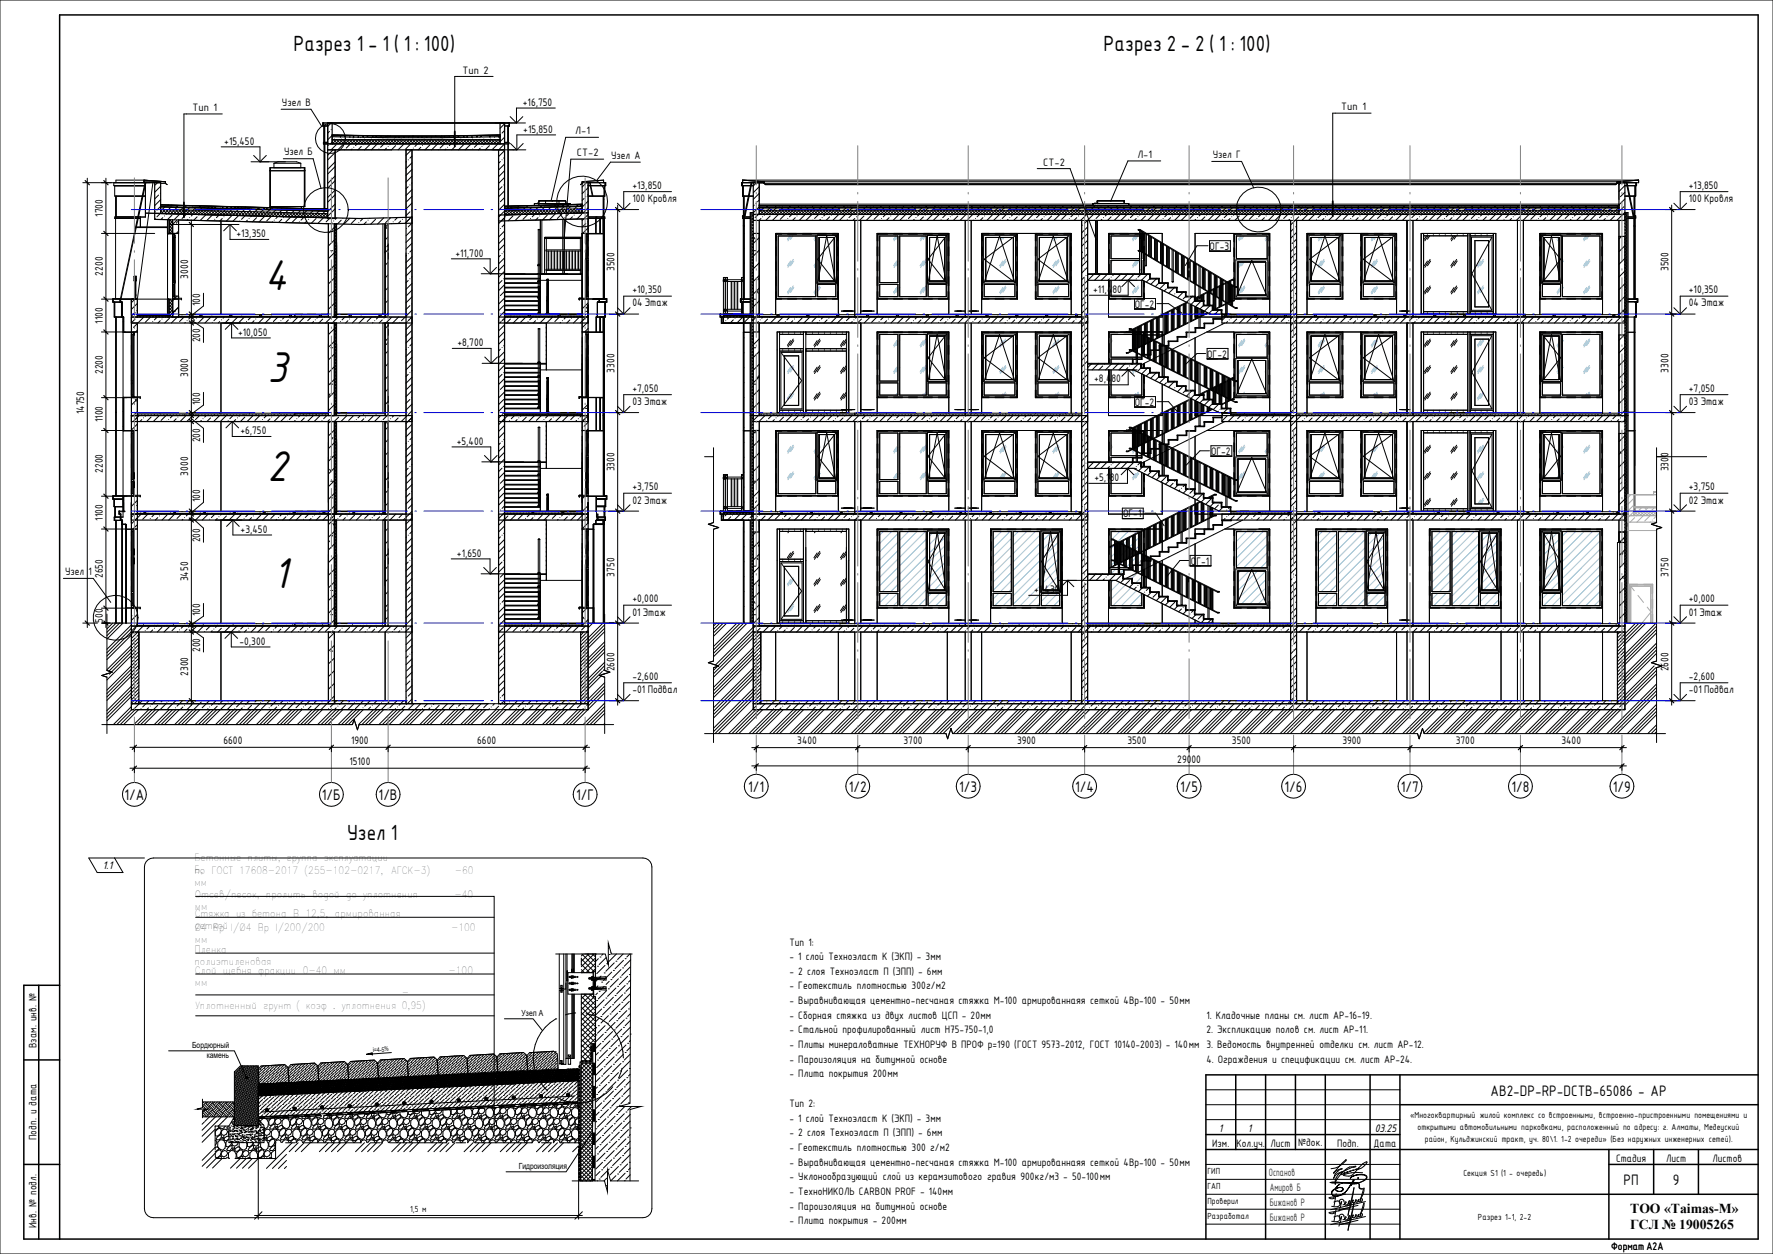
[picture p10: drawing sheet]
<svg xmlns="http://www.w3.org/2000/svg" width="594mm" height="420mm" viewBox="0 0 594 420" stroke-linecap="round" stroke-linejoin="round" font-family="sans-serif">
<defs><g id="words">
<g font-size="15.5">
<text x="88.8" y="97">4</text>
<text x="89.6" y="128">3</text>
<text x="89.6" y="161">2</text>
<text x="91.6" y="197">1</text>
</g>
<g font-size="7.1">
<text x="98.3" y="17">Разрез 1 - 1 ( 1 : 100)</text>
<text x="369.8" y="17">Разрез 2 - 2 ( 1 : 100)</text>
<text x="116.3" y="281.4">Узел 1</text>
</g>
<g font-size="5.5">
<text x="499.4" y="367">AB2-DP-RP-DCTB-65086 - АР</text>
<text x="544" y="397">РП</text>
<text x="560.5" y="397">9</text>
</g>
<g font-size="4.9">
<text x="41.7" y="267.9">1/А</text>
<text x="107.8" y="267.9">1/Б</text>
<text x="126.8" y="267.9">1/В</text>
<text x="193" y="267.9">1/Г</text>
<text x="250.7" y="265.1">1/1</text>
<text x="284.4" y="265.1">1/2</text>
<text x="321.4" y="265.1">1/3</text>
<text x="360.2" y="265.1">1/4</text>
<text x="395.4" y="265.1">1/5</text>
<text x="430.4" y="265.1">1/6</text>
<text x="469.4" y="265.1">1/7</text>
<text x="506.4" y="265.1">1/8</text>
<text x="540.4" y="265.1">1/9</text>
</g>
<g font-size="4.6">
<text x="546.2" y="406.4">ТОО</text>
<text x="557.6" y="406.4">«Taimas-M»</text>
<text x="546.2" y="411.6">ГСЛ</text>
<text x="556.9" y="411.6">№</text>
<text x="562.7" y="411.6">19005265</text>
</g>
<g font-size="3.9">
<text x="155" y="24.7">Тип 2</text>
<text x="94.5" y="35.5">Узел В</text>
<text x="64.5" y="37.2">Тип 1</text>
<text x="449.4" y="37">Тип 1</text>
<text x="192.7" y="45">Л-1</text>
<text x="95.2" y="52.1">Узел Б</text>
<text x="193.3" y="52.4">СТ-2</text>
<text x="204.7" y="53.2">Узел А</text>
<text x="381.1" y="53">Л-1</text>
<text x="406.4" y="53">Узел Г</text>
<text x="349.6" y="55.5">СТ-2</text>
<text x="21.9" y="192.6">Узел</text>
<text x="29.7" y="192.6">1</text>
<text x="264.5" y="316.8">Тип</text>
<text x="270.9" y="316.8">1:</text>
<text x="264.5" y="321.7">- 1 слой</text>
<text x="277.5" y="321.7">Техноэласт</text>
<text x="295.5" y="321.7">К</text>
<text x="298.7" y="321.7">(ЭКП) - 3мм</text>
<text x="264.5" y="326.6">- 2</text>
<text x="270.5" y="326.6">слоя</text>
<text x="278" y="326.6">Техноэласт</text>
<text x="296" y="326.6">П</text>
<text x="299.1" y="326.6">(ЭПП) - 6мм</text>
<text x="264.5" y="331.4">- Геотекстиль</text>
<text x="287.1" y="331.4">плотностью</text>
<text x="305.5" y="331.4">300г/м2</text>
<text x="264.5" y="336.3">- Выравнивающая</text>
<text x="264.5" y="341.2">- Сборная</text>
<text x="280.3" y="341.2">стяжка</text>
<text x="291.6" y="336.3">цементно</text>
<text x="292.1" y="341.2">из</text>
<text x="296.5" y="341.2">двух</text>
<text x="304.3" y="341.2">листов</text>
<text x="305.2" y="336.3">-песчаная</text>
<text x="315.5" y="341.2">ЦСП</text>
<text x="321.2" y="336.3">стяжка</text>
<text x="322.3" y="341.2">- 20мм</text>
<text x="333" y="336.3">М</text>
<text x="335" y="336.3">-100 армированнаяя</text>
<text x="365.3" y="336.3">сеткой</text>
<text x="376.5" y="336.3">4Вр-100 - 50мм</text>
<text x="404.2" y="341.3">1. Кладочные планы см. лист АР-16-19.</text>
<text x="264.5" y="346.1">- Стальной</text>
<text x="282.3" y="346.1">профилированный</text>
<text x="308.6" y="346.1">лист</text>
<text x="316.5" y="346.1">Н75-750-1,0</text>
<text x="404.2" y="346.2">2. Экспликацию полов см. лист АР-11.</text>
<text x="12.2" y="351" transform="rotate(-90 12.2 351)">Взам. инв. №</text>
<text x="264.5" y="351">- Плиты</text>
<text x="277.7" y="351">минераловатные</text>
<text x="302.7" y="351">ТЕХНОРУФ</text>
<text x="318.9" y="351">В</text>
<text x="322" y="351">ПРОФ</text>
<text x="331" y="351">p=190 (ГОСТ</text>
<text x="349" y="351">9573-2012, ГОСТ</text>
<text x="373.3" y="351">10140-2003) - 140мм</text>
<text x="404.2" y="351.1">3. Ведомость внутренней отделки см. лист АР-12.</text>
<text x="264.5" y="355.9">- Пароизоляция</text>
<text x="288.6" y="355.9">на</text>
<text x="293.3" y="355.9">битумной</text>
<text x="308.2" y="355.9">основе</text>
<text x="404.2" y="356">4. Ограждения и спецификации см. лист АР-24.</text>
<text x="264.5" y="360.8">- Плита</text>
<text x="277.7" y="360.8">покрытия</text>
<text x="292.5" y="360.8">200мм</text>
<text x="264.5" y="370.9">Тип</text>
<text x="270.9" y="370.9">2:</text>
<text x="264.5" y="375.8">- 1 слой</text>
<text x="277.5" y="375.8">Техноэласт</text>
<text x="295.5" y="375.8">К</text>
<text x="298.7" y="375.8">(ЭКП) - 3мм</text>
<text x="12.2" y="381.9" transform="rotate(-90 12.2 381.9)">Подп. и дата</text>
<text x="264.5" y="380.7">- 2</text>
<text x="270.5" y="380.7">слоя</text>
<text x="278" y="380.7">Техноэласт</text>
<text x="296" y="380.7">П</text>
<text x="299.1" y="380.7">(ЭПП) - 6мм</text>
<text x="434.9" y="383.8">№док.</text>
<text x="264.5" y="385.6">- Геотекстиль</text>
<text x="287.1" y="385.6">плотностью</text>
<text x="305.5" y="385.6">300 г/м2</text>
<text x="406.2" y="384.1">Изм.</text>
<text x="414.3" y="384.1">Кол.уч.</text>
<text x="425.6" y="384.1">Лист</text>
<text x="448" y="384.1">Подп.</text>
<text x="460.2" y="384.1">Дата</text>
<text x="541.5" y="389.4">Стадия</text>
<text x="558.2" y="389.4">Лист</text>
<text x="573.8" y="389.4">Листов</text>
<text x="264.5" y="390.5">- Выравнивающая</text>
<text x="264.5" y="395.4">- Уклонообразующий</text>
<text x="291.6" y="390.5">цементно</text>
<text x="295.8" y="395.4">слой</text>
<text x="303.3" y="395.4">из</text>
<text x="305.2" y="390.5">-песчаная</text>
<text x="307.8" y="395.4">керамзитового</text>
<text x="321.2" y="390.5">стяжка</text>
<text x="330.7" y="395.4">гравия</text>
<text x="333" y="390.5">М</text>
<text x="335" y="390.5">-100 армированнаяя</text>
<text x="341.9" y="395.4">900кг/м3 - 50-100мм</text>
<text x="365.3" y="390.5">сеткой</text>
<text x="376.5" y="390.5">4Вр-100 - 50мм</text>
<text x="264.5" y="400.3">- ТехноНИКОЛЬ</text>
<text x="287.8" y="400.3">CARBON PROF - 140мм</text>
<text x="264.5" y="405.2">- Пароизоляция</text>
<text x="288.6" y="405.2">на</text>
<text x="293.3" y="405.2">битумной</text>
<text x="308.2" y="405.2">основе</text>
<text x="12.2" y="411.4" transform="rotate(-90 12.2 411.4)">Инв. № подл.</text>
<text x="264.5" y="410.1">- Плита</text>
<text x="277.7" y="410.1">покрытия</text>
<text x="292.5" y="410.1">- 200мм</text>
</g>
<g font-size="3.9" fill="#264c2f">
<text x="425.2" y="394.1">Оспанов</text>
<text x="425.4" y="399.1">Амиров Б</text>
<text x="425.4" y="404.1">Бижанов Р</text>
<text x="425.4" y="409.1">Бижанов Р</text>
</g>
<g font-size="3.5">
<text x="175.2" y="35.4">+16,750</text>
<text x="175.3" y="44.4">+15,850</text>
<text x="75.1" y="48.4">+15,450</text>
<text x="211.9" y="63.2">+13,850</text>
<text x="565.9" y="63.2">+13,850</text>
<text x="211.9" y="67.7">100 Кровля</text>
<text x="565.9" y="67.7">100 Кровля</text>
<text x="34.4" y="72.6" transform="rotate(-90 34.4 72.6)">1700</text>
<text x="79.2" y="79.4">+13,350</text>
<text x="405.3" y="83.7">ОГ-3</text>
<text x="152.6" y="85.9">+11,700</text>
<text x="34.4" y="92.4" transform="rotate(-90 34.4 92.4)">2200</text>
<text x="63.1" y="93.4" transform="rotate(-90 63.1 93.4)">3000</text>
<text x="205.9" y="90.9" transform="rotate(-90 205.9 90.9)">3500</text>
<text x="559.1" y="90.9" transform="rotate(-90 559.1 90.9)">3500</text>
<text x="211.9" y="98.2">+10,350</text>
<text x="366.3" y="98.1">+11,480</text>
<text x="565.9" y="98.2">+10,350</text>
<text x="67.1" y="102.5" transform="rotate(-90 67.1 102.5)">100</text>
<text x="211.9" y="102.7">04 Этаж</text>
<text x="380.2" y="103.1">ОГ-2</text>
<text x="565.9" y="102.7">04 Этаж</text>
<text x="34.4" y="108.4" transform="rotate(-90 34.4 108.4)">1100</text>
<text x="79.8" y="112.4">+10,050</text>
<text x="67.1" y="114.7" transform="rotate(-90 67.1 114.7)">200</text>
<text x="153.3" y="116">+8,700</text>
<text x="404.5" y="119.8">ОГ-2</text>
<text x="34.4" y="125.4" transform="rotate(-90 34.4 125.4)">2200</text>
<text x="205.9" y="124.9" transform="rotate(-90 205.9 124.9)">3300</text>
<text x="559.1" y="124.9" transform="rotate(-90 559.1 124.9)">3300</text>
<text x="63.1" y="126.4" transform="rotate(-90 63.1 126.4)">3000</text>
<text x="211.9" y="131.2">+7,050</text>
<text x="366.6" y="128.1">+8,480</text>
<text x="565.9" y="131.2">+7,050</text>
<text x="67.1" y="135.7" transform="rotate(-90 67.1 135.7)">100</text>
<text x="211.9" y="135.7">03 Этаж</text>
<text x="380.2" y="135.9">ОГ-2</text>
<text x="565.9" y="135.7">03 Этаж</text>
<text x="28.2" y="138.8" transform="rotate(-90 28.2 138.8)">14750</text>
<text x="34.4" y="141.4" transform="rotate(-90 34.4 141.4)">1100</text>
<text x="67.1" y="148.2" transform="rotate(-90 67.1 148.2)">200</text>
<text x="80.5" y="145.4">+6,750</text>
<text x="153" y="149">+5,400</text>
<text x="405.8" y="152.4">ОГ-2</text>
<text x="34.4" y="158.4" transform="rotate(-90 34.4 158.4)">2200</text>
<text x="63.1" y="159.4" transform="rotate(-90 63.1 159.4)">3000</text>
<text x="205.9" y="157.9" transform="rotate(-90 205.9 157.9)">3300</text>
<text x="366.7" y="161.1">+5,180</text>
<text x="559.1" y="157.9" transform="rotate(-90 559.1 157.9)">3300</text>
<text x="211.9" y="164.2">+3,750</text>
<text x="565.9" y="164.2">+3,750</text>
<text x="67.1" y="168.3" transform="rotate(-90 67.1 168.3)">100</text>
<text x="211.9" y="168.7">02 Этаж</text>
<text x="376.3" y="173.3">ОГ-1</text>
<text x="565.9" y="168.7">02 Этаж</text>
<text x="34.4" y="174.4" transform="rotate(-90 34.4 174.4)">1100</text>
<text x="80.6" y="178.4">+3,450</text>
<text x="67.1" y="181.7" transform="rotate(-90 67.1 181.7)">200</text>
<text x="153.1" y="186.5">+1,650</text>
<text x="399" y="189.1">ОГ-1</text>
<text x="34.4" y="193.6" transform="rotate(-90 34.4 193.6)">2650</text>
<text x="63.1" y="194.7" transform="rotate(-90 63.1 194.7)">3450</text>
<text x="205.9" y="193.1" transform="rotate(-90 205.9 193.1)">3750</text>
<text x="559.1" y="193.1" transform="rotate(-90 559.1 193.1)">3750</text>
<text x="211.9" y="201.7">+0,000</text>
<text x="346.5" y="198.6">+1,430</text>
<text x="565.9" y="201.7">+0,000</text>
<text x="34.4" y="208.6" transform="rotate(-90 34.4 208.6)">500</text>
<text x="67.1" y="206.4" transform="rotate(-90 67.1 206.4)">100</text>
<text x="211.9" y="206.2">01 Этаж</text>
<text x="565.9" y="206.2">01 Этаж</text>
<text x="80.2" y="215.9">-0,300</text>
<text x="67.1" y="218.4" transform="rotate(-90 67.1 218.4)">200</text>
<text x="63.1" y="226.4" transform="rotate(-90 63.1 226.4)">2300</text>
<text x="205.9" y="224.9" transform="rotate(-90 205.9 224.9)">2600</text>
<text x="211.9" y="227.7">-2,600</text>
<text x="559.1" y="224.9" transform="rotate(-90 559.1 224.9)">2600</text>
<text x="565.9" y="227.7">-2,600</text>
<text x="211.9" y="232.2">-01 Подвал</text>
<text x="565.9" y="232.2">-01 Подвал</text>
<text x="74.9" y="249.3">6600</text>
<text x="117.6" y="249.3">1900</text>
<text x="159.9" y="249.3">6600</text>
<text x="267.1" y="249.4">3400</text>
<text x="302.8" y="249.4">3700</text>
<text x="340.8" y="249.4">3900</text>
<text x="377.8" y="249.4">3500</text>
<text x="412.8" y="249.4">3500</text>
<text x="449.8" y="249.4">3900</text>
<text x="487.8" y="249.4">3700</text>
<text x="523.2" y="249.4">3400</text>
<text x="117.1" y="256.3">15100</text>
<text x="394.5" y="255.5">29000</text>
<text x="34.3" y="291.2">1.1</text>
<text x="408.3" y="379.1">1</text>
<text x="418.1" y="379.1">1</text>
<text x="460.6" y="379.1">03.25</text>
<text x="539.8" y="418.7">Формат А2А</text>
</g>
<g font-size="3.4">
<text x="65.2" y="288.3">Бетонные плиты, группа эксплуатации</text>
<text x="65.2" y="292.4">Б,</text>
<text x="65.2" y="292.7">по ГОСТ 17608-2017 (255-102-0217,</text>
<text x="131.2" y="292.7">АГСК-3)</text>
<text x="152.3" y="292.7">-60</text>
<text x="65.2" y="296.8">мм</text>
<text x="65.3" y="300.7">Отсев/песок, пролить водой до уплотнения</text>
<text x="65.3" y="304.8">мм</text>
<text x="152.2" y="300.7">-40</text>
<text x="65.3" y="311.4">сеткой I/Ø4 Вр I/200/200</text>
<text x="65.3" y="311.9">Ø4 Вр</text>
<text x="65.3" y="307.3">Стяжка из бетона В 12,5, армированная</text>
<text x="151.1" y="311.9">-100</text>
<text x="65.3" y="316">мм</text>
<text x="65.2" y="319.3">Пленка</text>
<text x="65.2" y="323.4">полиэтиленовая</text>
<text x="65.3" y="326.3">Слой щебня фракции 0-40 мм</text>
<text x="150.3" y="326.3">-100</text>
<text x="65.3" y="330.4">мм</text>
<text x="134.6" y="333.7">-</text>
<text x="65.5" y="338">Уплотненный грунт ( коэф . уплотнения 0,95)</text>
<text x="137.6" y="406.4">1</text>
</g>
<g font-size="3.2">
<text x="472.4" y="374.7">«Многоквартирный жилой комплекс со встроенными, встроенно-пристроенными помещениями и</text>
<text x="475" y="378.6">открытыми автомобильными парковками, расположенный по адресу: г. Алматы, Медеуский</text>
<text x="477.4" y="382.6">район, Кульджинский тракт, уч. 80\1. 1-2 очереди» (Без наружных инженерных сетей).</text>
<text x="404.6" y="393.3">ГИП</text>
<text x="490.3" y="393.8">Секция S1 (1 - очередь)</text>
<text x="404.6" y="398.3">ГАП</text>
<text x="137.4" y="406.1">1,5 м</text>
<text x="141.4" y="406.1">м</text>
<text x="404.6" y="403.3">Проверил</text>
<text x="404.6" y="408.3">Разработал</text>
<text x="495.2" y="408.8">Разрез 1-1, 2-2</text>
</g>
<g font-size="2.8">
<text x="174.8" y="340.3">Узел А</text>
<text x="64.4" y="351.1">Бордюрный</text>
<text x="69.3" y="354.4">камень</text>
<text x="173.8" y="391.5">Гидроизоляция</text>
</g>
<text font-size="2.1" x="125" y="352.5" transform="rotate(-4 125 352.5)">i=4-5%</text>
</g></defs>
<path d="M53.8 68.6l56 1.5z" fill="#000"/>
<g fill="#fff">
<path d="M53.8 68.7l56 1.4v.5l-56-1.4z"/>
<path d="M53.8 69.2l56 1.4v.2l-56-1.4z"/>
<path d="M53.8 69.4l56 1.4v.8l-56-1.5z"/>
<path d="M53.8 70.1l56 1.5v1.4l-56-1.5z"/>
</g>
<path d="M98.9 72.7l10.9 .3zM169.1 69.1l26-.7z" fill="#000"/>
<g fill="#fff">
<path d="M169.1 69.1l26-.6v.5l-26 .6z"/>
<path d="M169.1 69.6l26-.6v.2l-26 .6z"/>
<path d="M169.1 69.8l26-.6v.7l-26 .7z"/>
<path d="M169.1 70.6l26-.7v1.4l-26 .7z"/>
</g>
<path d="M111.3 45.2l18.7 .3 37.6-.3a949.6 949.6 0 0 1-56.3 0zM111.3 45.2l18.7 .4 37.6-.4a949.5 949.5 0 0 1-56.3 0zM111.3 45.3l18.7 .3 37.6-.3a949.5 949.5 0 0 1-56.3 0z" fill="#000"/>
<g fill="#fff">
<path d="M111.3 45.3l36.7 .3 19.6-.3v.5a1033.2 1033.2 0 0 1-56.3 0z"/>
<path d="M111.3 45.8l36.7 .3 19.6-.3v1h-56.3z"/>
<path d="M111.3 46.8h56.3v1.4h-56.3z"/>
<path d="M194.1 165.9h2.3v.3h-2.2l-.1 .2z"/>
<path d="M194.1 132.9h2.3v.3h-2.2l-.1 .2z"/>
<path d="M194.1 99.9h2.3v.3h-2.2l-.1 .2z"/>
<path d="M194.1 203.4h2.3v.3h-2.2l-.1 .2z"/>
<path d="M44.7 203.4h2.3v.5l-.1-.2h-2.2z"/>
<path d="M44.7 165.9h2.3v.5l-.1-.2h-2.2z"/>
<path d="M44.7 132.9h2.3v.5l-.1-.2h-2.2z"/>
<path d="M58.5 99.9h2.3v.5l-.1-.2h-2.2z"/>
<path d="M44 211.7h2.5v24h-2.5z"/>
<path d="M110 172.2h2v37.5h-2z"/>
<path d="M98.8 209.5h11.2v.2h-11.2z"/>
<path d="M98.8 208.9h11.2v.6h-11.2z"/>
<path d="M46 209.5h52.8v.2h-52.8z"/>
<path d="M46 208.9h52.8v.6h-52.8z"/>
<path d="M112 208.9h17v.7h-17z"/>
<path d="M169.1 209.4h26v.3h-26z"/>
<path d="M169.1 208.9h26v.5h-26z"/>
<path d="M98.8 172h11.2v.2h-11.2z"/>
<path d="M98.8 171.4h11.2v.6h-11.2z"/>
<path d="M46 172h52.8v.2h-52.8z"/>
<path d="M46 171.4h52.8v.6h-52.8z"/>
<path d="M112 171.4h17v.7h-17z"/>
<path d="M169.1 171.9h26v.3h-26z"/>
<path d="M169.1 171.4h26v.5h-26z"/>
<path d="M98.8 139h11.2v.2h-11.2z"/>
<path d="M98.8 138.4h11.2v.6h-11.2z"/>
<path d="M46 139h52.8v.2h-52.8z"/>
<path d="M46 138.4h52.8v.6h-52.8z"/>
<path d="M112 138.4h17v.7h-17z"/>
<path d="M169.1 138.9h26v.3h-26z"/>
<path d="M169.1 138.4h26v.5h-26z"/>
<path d="M98.8 106h11.2v.2h-11.2z"/>
<path d="M98.8 105.4h11.2v.6h-11.2z"/>
<path d="M59.8 106h39v.2h-39z"/>
<path d="M59.8 105.4h39v.6h-39z"/>
<path d="M112 105.4h17v.7h-17z"/>
<path d="M169.1 105.9h26v.3h-26z"/>
<path d="M169.1 105.4h26v.5h-26z"/>
<path d="M46 105.7h10.8v.5h-10.8z"/>
<path d="M46 105.3h10.8v.4h-10.8z"/>
<path d="M42.1 203.6h.2v5.1h-.2z"/>
<path d="M42.1 175.7h.2v1.6h-.2z"/>
<path d="M40.8 174.2h.2v1.5h-.2z"/>
<path d="M40.3 172.2h.2v2.1h-.2z"/>
<path d="M39.8 171.2h.2v1h-.2z"/>
<path d="M40.5 174.1l.3 .2z"/>
<path d="M41 175.5h1.1v.2h-1.1z"/>
<path d="M40 172l.3 .2z"/>
<path d="M40 171.2h1.8v.2h-1.8z"/>
<path d="M40.4 101l.3 .2z"/>
<path d="M40.9 106l.3 .2z"/>
<path d="M40.7 101.2h.2v5h-.2z"/>
<path d="M40.2 100.1h.2v1.1h-.2z"/>
<path d="M48.6 61.2h.2l-3.2 15h-.2z"/>
<path d="M40.4 100.1h5.6v.2h-5.6z"/>
<path d="M202.9 101l.3 .2z"/>
<path d="M203.2 166.1h.2v1.1h-.2z"/>
<path d="M202.8 167.2h.2v2.5h-.2z"/>
<path d="M202.5 169.7h.2v3.5h-.2z"/>
<path d="M202.7 173.2h.2v1.1h-.2z"/>
<path d="M203.2 100.1h.2v1.1h-.2z"/>
<path d="M202.4 174.1l.3 .2z"/>
<path d="M202.2 65.7h.2v7h-.2z"/>
<path d="M202.5 62.2h.2v3.5h-.2z"/>
<path d="M202.8 61.2h.2v1h-.2z"/>
<path d="M203 167l.2 .2z"/>
<path d="M202.7 169.5l.1 .2z"/>
<path d="M198.8 203.6h.2v5.1h-.2z"/>
<path d="M198.8 175.7h.2v1.6h-.2z"/>
<path d="M199 175.5h3.2v.2h-3.2z"/>
<path d="M202.2 106.2h.2v5.1h-.2z"/>
<path d="M202.2 133.1h.2v6.1h-.2z"/>
<path d="M202.2 139.2h.2v5.1h-.2z"/>
<path d="M202.7 101.2h.2v5h-.2z"/>
<path d="M202.2 73.2h.2v5.1h-.2z"/>
<path d="M202.2 174.3h.2v1.4h-.2z"/>
<path d="M197.1 166.1h6.1v.2h-6.1z"/>
<path d="M202.5 72.7h.2v.5h-.2z"/>
<path d="M41.2 106.2h.2v5.1h-.2z"/>
<path d="M41.2 133.1h.2v11.2h-.2z"/>
<path d="M41.2 166.1h.2v5.1h-.2z"/>
<path d="M46.5 234.7h89.5v1h-89.5z"/>
<path d="M169.1 234.7h25.5v1h-25.5z"/>
<path d="M108.6 48.2h.2v21.9h-.2z"/>
<path d="M108.6 42.2h.2v5.5h-.2z"/>
<path d="M108.2 41.2h.2v1h-.2z"/>
<path d="M108.4 47.7h.2v.5h-.2z"/>
<path d="M45.3 99.1h.1z"/>
<path d="M110 211.7h2v24h-2z"/>
<path d="M44 172.2v5h2v-5zM44 139.2v5h2v-5zM44 108.2v3h2v-3z"/>
<path d="M56.1 100.1v6.1h.2v-6.1zM56.1 73.6v4.7h.2v-4.7z"/>
<path d="M45.5 93.2v.2zM45.1 93.1h.3z"/>
</g>
<g fill="none" stroke="#000" stroke-width=".34">
<path d="M90.4 56.2h11.8v13h-11.8zM90.4 57.2h11.8M90.6 56.2v13M91.8 54.7l1.4-.5h6.2l1.4 .5M91.8 54.7h9M91.8 54.7v1.5M100.8 54.7v1.5M102 56.2v13M108.2 42.2v-1h62.5v1h-1.6M108.4 42.2h1.4M108.4 47.7v.5M108.6 42.2v5.5h1.2"/>
<path d="M109.8 41.2v7h-1v21.7h1M110.1 48.8h.1M110.4 44l-.6 .6M111 41.2l-1.2 1.2M111 43.4h.1M111.3 47.6l-.6 .6M111.3 45.8v-.6l36.7 .4 19.6-.4v.6h-.6M111.3 47.4l.7 .8M111.3 46.8v1.4M111.4 48.2l1.4-1.4 1.4 1.4M111.6 50.2l-1.8 1.8M111.7 46.8l-.4 .4"/>
<path d="M111.7 46.8l1.4 1.4M112.1 46.6h.1M112.3 51.1l-2.5 2.5M112.3 54.2l-2.5 2.5M112.3 59l-2.5 2.5M112.3 55.8l-2.5 2.5M112.4 48.2l1.4-1.4 1.4 1.4M112.6 48.5l-1.7 1.7M113.2 45.3v.1M113.3 45.3l-.1 .1M114 45.8h.1M114.2 45.7l-.2 .1"/>
<path d="M114.4 46.6h.1M114.5 48.2l1.4-1.4 1.5 1.4M114.9 46.8l-1.4 1.4M114.9 46.8l1.4 1.4M115.2 48.2l-2 2M115.5 50.2h-.1M115.5 45.5l.1 .2zM115.6 48.2l1.4-1.4 1.4 1.4M115.7 46h.1M116.9 46.7h.1M117.1 45.9h.1M117.1 45.9h.2"/>
<path d="M117.4 48.2l-1.4 1.4M117.7 48.2l1.4-1.4 1.4 1.4M118 49.9l-.3 .3M118.1 46.8l-1.4 1.4M118.1 46.8l1.4 1.4M118.3 46.2h.1M118.5 45.9h-.1M118.5 45.9h.1M118.6 49.3h-.1M118.8 48.2l1.4-1.4 1.4 1.4M119.7 48.2l-.6 .6M120 45.9h.1"/>
<path d="M120.8 46.1h.1M120.9 48.2l1.4-1.4 1.4 1.4M121.1 49.1l-1.2 1.1M121.2 46.8l-1.4 1.4M121.3 46.8l1.4 1.4M121.6 48.5h.1M121.7 45.7h.1M122 48.2l1.4-1.4 1.4 1.4M122.1 46.6h.1M123.1 45.5l.1 .2zM124.1 48.2l1.4-1.4 1.4 1.4M124.1 48.2l-1.9 2"/>
<path d="M124.4 46.6h.1M124.4 46.8l-1.4 1.4M124.4 46.8l1.4 1.4M124.9 45.9h.1M125.2 48.2l1.4-1.4 1.4 1.4M126 45.8l.2 .2zM126.4 48.2l-2 2M126.9 46.7h.1M127 49.9h.1M127.3 48.2l1.4-1.4 1.4 1.4M127.6 46.8l-1.4 1.4M127.6 45.9l.2 .1z"/>
<path d="M127.6 46.8l1.4 1.4M128.3 46.2h.1M128.3 48.2l1.4-1.4 1.4 1.4M128.7 48.2l-1.2 1.1M129.4 45.7h.1M129.5 49.6l-.6 .6M130.1 49l-.1 .1M130.5 48.2l1.4-1.4 1.4 1.4M130.7 45.6v.1M130.8 46.8l-1.4 1.4M130.8 46.8l1.4 1.4M130.8 45.6v.1"/>
<path d="M130.9 48.2l-.3 .3M131.3 50.2h-19v22.8M131.5 48.2l1.4-1.4 1.4 1.4M132.1 46.6h.1M132.5 45.9h.1M132.6 48.8l-1.5 1.4M133.2 48.2h-.1M133.6 45.8l.2 .2zM133.6 48.2l1.4-1.4 1.4 1.4M134 46.8l-1.4 1.4M134 46.8l1.4 1.4-2 2M134.4 46.6h.1"/>
<path d="M134.7 48.2l1.4-1.4 1.4 1.4M135.2 45.9l.2 .1zM136 50.2v22.6M136.2 54.1l-.2 .2M136.8 53.5h.1M136.8 48.2l1.4-1.4 1.4 1.4M136.9 46.7h.1M137 45.7h.1M137.2 46.8l-1.4 1.4M137.2 46.8l1.4 1.4M137.6 48.2l-1.7 1.7M137.9 48.2l1.4-1.4 1.4 1.4"/>
<path d="M137.9 50.2l-1.9 1.8M138 52.3l-.7 .7M138 54.5l-2 2M138 59l-2 2M138 56.8l-2 2M138 50.2h29.1v185.5h-29.1zM138.3 46.2h.1M138.3 45.6v.1M138.4 45.6v.1M138.5 49.6h.1M139.9 48.2l-.9 .9M140 48.2l1.4-1.4 1.4 1.4"/>
<path d="M140.1 45.9h.1M140.3 46.8l-1.4 1.4M140.3 46.8l1.5 1.4M141 49.3l-.9 .9M141.1 48.2l1.4-1.4 1.4 1.4M141.3 45.8l.1 .2zM141.6 48.8h.1M142.1 46.6h.1M142.9 45.9l.1 .1zM143.2 48.2l1.4-1.4 1.4 1.4M143.5 46.8l-1.4 1.4M143.5 46.8l1.4 1.4"/>
<path d="M144.1 48.5l-1.7 1.7M144.2 48.2l1.4-1.4 1.5 1.4M144.4 46.6h.1M144.6 45.7h.1M145.3 48.2l1.4-1.4 1.4 1.4M145.9 45.6v.1M146.1 45.6v.1M146.4 48.2l1.4-1.4 1.4 1.4M146.6 48.2l-2 2M146.9 46.7h.1M146.9 50.2h.1M147.4 48.2l1.4-1.4 1.4 1.4"/>
<path d="M147.7 45.9h.1M148.3 46.2h.1M148.5 48.2l1.4-1.4 1.4 1.4M148.9 48.2l-1.5 1.4M148.9 45.8l.1 .2zM149.4 49.9l-.3 .3M149.6 48.2l1.4-1.4 1.4 1.4M150 49.3h.1M150.5 45.9l.1 .1zM150.6 48.2l1.4-1.4 1.4 1.4M150.8 46.1h.1M151.1 48.2l-.6 .6"/>
<path d="M151.7 48.2l1.4-1.4 1.4 1.4M152.1 46.6h.1M152.2 45.7h.1M152.5 49.1l-1.1 1.1M152.7 48.2l1.4-1.4 1.4 1.4M153.1 48.5h.1M153.7 45.5h-.1M153.8 48.2l1.4-1.4 1.4 1.4M154.4 46.6h.1M154.9 48.2l1.4-1.4 1.4 1.4M155.4 45.9h.1M155.6 48.2l-2 2"/>
<path d="M155.7 46h.1M155.9 48.2l1.4-1.4 1.4 1.4M156.5 45.8l.2 .2zM156.9 46.7h.1M157 48.2l1.4-1.4 1.4 1.4M157.9 48.2l-2 2M158 48.2l1.4-1.4 1.4 1.4M158.2 45.9h-.1M158.3 46.2h.1M158.4 49.9h.1M159.1 48.2l1.4-1.4 1.4 1.4M159.9 45.7h.1"/>
<path d="M160.1 48.2l-1.1 1.1M160.2 48.2l1.4-1.4 1.4 1.4M160.8 46.1h.1M160.9 49.6l-.6 .6M161.2 48.2l1.4-1.4 1.4 1.4M161.2 45.5l.1 .2zM161.5 49v.1M162.1 46.6h.1M163.3 48.2l1.4-1.4 1.4 1.4M164 48.8l-1.4 1.4M164.1 45.8h.1M164.2 45.8h.1"/>
<path d="M164.4 46.6h.1M164.4 48.2l1.4-1.4 1.4 1.4M164.6 48.2h.1M165.1 48.2l-1.4-1.4-1.7 1.7M165.7 46h.1M166.6 45.3h-.1M166.8 48.2l-2 2M166.9 46.7h.1M167 45.8h.1M167.1 50.2h.1M167.5 45.7v.1M167.5 45.7l-.1 .1"/>
<path d="M167.6 45.3l-19.6 .3-36.7-.2-1.5 1.5M167.6 47.2l-1.1 1M167.6 46.8v1.4h-56.3M167.7 54.1l-.6 .6M167.7 45.1h.1M168.2 53.5h.1M169.1 46l-1.5 1.5-.7-.7-1.4 1.4M169.1 48.2l-1.7 1.7M169.1 50.5l-2 2M169.1 52.7l-.3 .3M169.1 55l-2 2M169.1 57.2l-2 2"/>
<path d="M169.1 59.4l-2 2M169.1 41.5l-1.5 1.5M169.1 43.7l-.9 .9M169.1 41.2v30.8l26-.7v-2.1M169.1 47.7h1.4v.5h-1.4M170.3 42.2v5.5M170.3 48.2v20.8M38.4 62.2v3.5h9.3M38.7 65.7v7M38.7 73.2v26.9M38.9 65.7v7M38.9 73.2h.1"/>
<path d="M45.6 76l10.5 .1zM45.6 76.2l-5 23.9M46.2 72.7h-7.8v.5h7.7M46.3 73.2h.7M47 72.7v3.3M47 76.1v.1M47.7 66.3l-.2 .3M47.9 65.7h.8M48.2 60.3l7.2 .6M48.2 60.3v.9M48.2 60.3h-9.4v.9M48.3 60.4l7.1 .5"/>
<path d="M48.3 60.9h7.1M48.6 62.2h.1M48.6 61.2h-10.5v1h10.3M48.7 61.7v11h-2.3l-.3 .2M48.7 71.4l3.1 .1M48.8 61.2h5M51.2 61.2l-5.2 39M52 73.2h.1M52 70.9v.1M52.2 71.5h.1M52.8 61.2l-.8 .8M53.1 65.3l-1.3 1.3"/>
<path d="M53.7 71.5l-1.1 1.1M53.7 64.8h.1M53.8 70.6l1 1M53.8 62.4l-2 2M53.8 66.9l-2 2M53.8 71.4l-.1 .1M53.8 69.1l-1.2 1.3M53.8 68.7l56 1.4-56-1.5v.6M53.8 69.4v2.1l56 1.5v-2.2M53.8 70.1l56 1.5M53.8 61.4h1.6M54.4 70.1l1.5 1.5-.2 .2"/>
<path d="M54.5 72.9l-.6 .6M55.1 72.3v.1M55.3 69.2l-1.5 1.5M55.4 70.2l-1.3 1.3M55.4 61.4l.6 .5M55.4 60.9v.5M55.5 70.2l1.5 1.4M56 61.8v.1M56.1 78.3h1.7M56.2 68.8h.2zM56.3 77.7l-.2 .2M56.3 78.3l3.5-.1v21.7"/>
<path d="M56.6 70.2l1.5 1.4M56.8 77.8l.4 .4M56.8 76.8l1 1M56.8 75.7l1 1M56.8 74.7l1 1M56.8 73.6v4.6M56.8 75.2h3.2M56.8 73.6l1 1M57.3 73.6l-.5 .5M57.4 69.3l-2.3 2.3M57.4 68.8h.2M57.5 70.2l-1.4 1.4"/>
<path d="M57.6 72.1l-1.5 1.5M57.7 70.2l1.4 1.5M57.8 74.1l-1 1M57.8 76.3l-1 1M57.8 77.3l-.9 .9M57.8 78.5h.7M57.8 73.6l16.2 .4M57.8 79.1h.7M57.8 78.2v22M57.9 79.5h.8M57.9 79.6h.8M57.9 79.1v15.6"/>
<path d="M58.1 79.6v14.6M58.4 79.6v14.6M58.5 78.2v21M58.5 78.9v16M58.8 70.3l1.4 1.4M59 68.8h.2M59.2 68.8h.1M59.3 69.3h.1M59.4 73.7l-2.6 2.5M59.4 74.2l-.3 .6M59.5 69.3l-2.3 2.3M59.6 70.3l-1.4 1.3"/>
<path d="M59.8 77.4l-.7 .8M61 70.3l1.4 1.4-1.4 1.5M61.5 69.4l-2.3 2.3M61.6 70.3l-3.3 3.3M62.1 70.3l1.4 1.5M62.2 69.4h.1M62.3 69.4h.1M63 73.5l-.3 .3M63.2 70.4l1.4 1.4M63.5 72.9h.1M63.6 69.4l-2.3 2.3-1.4-1.4M63.7 70.4l-1.4 1.3"/>
<path d="M64.2 70.4l1.5 1.4M64.5 69.4h.1M64.5 69.4v.1M64.6 69.4v.1M64.6 71.8l-.5 .6M65.3 70.4l1.5 1.5M65.7 69.5l-2.3 2.3M65.8 70.4l-1.4 1.4M66 72.6l-1.1 1.2M66.4 70.5l1.5 1.4M66.6 72.1h.1M67 69.4h.1"/>
<path d="M67.5 70.5l1.4 1.4M67.7 69.5l-2.3 2.3M67.8 70.5l-1.3 1.4M68.4 69.5h.1M68.6 70.5l1.4 1.4M69 71.9l-1.9 2M69.7 70.5l1.4 1.5M69.8 69.6l-2.3 2.3M69.8 69.4h.1M69.9 70.5l-1.4 1.4M70.8 70.6l1.4 1.4M71 69.4l.1 .2z"/>
<path d="M71.2 72l-1.8 1.8M71.9 70.6l1.4 1.4M71.9 69.6l-2.3 2.3M72 73.5h-.1M72 70.6l-1.4 1.4M72.1 69.4h.1M72.7 72l1.3-1.4 1.5 1.5M73 70.6l1.4 1.5M73.4 72l-.9 .9M73.9 69.7l-2.3 2.3M74 74v31.4M74 74l38 1"/>
<path d="M74.5 73.2l-.9 .8M74.6 69.4h.1M75.1 72.6h-.1M75.1 70.7l1.5 1.4M76.1 69.6l-.1 .1M76.1 69.6h.1M76.1 69.6l-2.4 2.4M76.1 70.7l-1.4 1.4M76.2 70.7l1.5 1.4M77.3 70.7l1.4 1.5M77.5 69.4h.1M77.6 72.4l-1.8 1.7"/>
<path d="M78.1 69.8l-2.3 2.3M78.2 70.8l-1.4 1.3M78.4 70.8l1.4 1.4M78.6 69.4l.2 .2zM79.5 70.8l1.5 1.4 1.3-1.3M79.8 69.4h.1M80.1 69.9l-2.2 2.2M80.3 70.8l-1.4 1.4M80.4 74h.1M81 69.8h.1M81.7 70.8l1.4 1.5M82.2 72.2l-1.3 1.3"/>
<path d="M82.2 69.4h.1M82.2 69.9l-4.2 4.2M82.8 70.9l1.4 1.4M82.9 73.8l-.5 .4M83 69.9h.1M83.5 73.2h-.1M83.7 69.6h.1M83.8 70.9l1.5 1.4M84.3 70l-2.3 2.3-1.4-1.5M84.3 72.3l-.3 .3M84.4 70.9l-1.4 1.4M84.9 70.9l1.5 1.5"/>
<path d="M85.1 69.5h.1M86 72.9l-1.4 1.4M86 71l1.5 1.4M86.2 69.5h.2M86.3 70l-2.2 2.3M86.4 69.5h.1M86.5 71l-1.4 1.3M86.5 72.4h.1M86.7 70h.1M87.1 71l1.4 1.4M88.2 71l1.4 1.4M88.4 70.1l-2.3 2.3"/>
<path d="M88.6 69.8h.1M88.5 71l-1.3 1.4M88.7 72.4l-1.9 2M89.3 71l1.4 1.5M89.4 70h.1M90.4 71.1l1.4 1.4M90.5 70.1l-2.3 2.3M90.6 71.1l-1.4 1.3M90.6 69.8l.1 .2zM90.9 72.5l-1.6 1.5M91.3 69.6h.1M91.3 74.3l-.1 .2"/>
<path d="M91.5 71.1l1.4 1.4M91.6 69.2v.4M91.9 73.7v.1M92.5 71.1l1.5 1.5M92.6 70.2l-2.3 2.3M92.7 71.1l-1.4 1.4M92.8 69.2v.4M92.9 70.2h.2M93.1 72.5l-.7 .7M93.4 72.5l1.3-1.3 1.5 1.4M93.6 71.2l1.5 1.4M94.3 70h.1"/>
<path d="M94.4 73.5l-1 1M94.6 70.2l-2.3 2.3M95 72.9h.1M95.1 70.2h.1M95.8 71.2l1.5 1.4M96.1 69.8h.1M96.2 69.8h.1M96.7 70.3l-2.3 2.3M96.8 71.2l-1.4 1.4M96.9 71.2l1.4 1.5M97 70h.1M98 71.3l1.4 1.4"/>
<path d="M98.3 69.8v.2zM98.8 70.3l-2.3 2.3M98.9 71.3l-3.4 3.3M99 70.3h.1M99.1 71.3l1.4 1.4M99.7 72.7l-1.9 1.9M100.2 71.3l1.4 1.5 1.4-1.4M100.3 74.3h.1M100.6 70.1l.1 .1zM100.8 70.4l-2.3 2.3M100.9 71.3l-1.3 1.4M101 69.2v.6"/>
<path d="M101.9 72.7l-1 1.1M101.9 70h.1M102.3 71.4l1.5 1.4M102.8 70.2v.2zM102.8 74l-.7 .7M102.9 70.4l-2.3 2.3M103.4 73.5h.1M103.4 71.4l1.5 1.4M104.1 72.8l-.2 .1M104.5 71.4l1.5 1.5M104.6 70h.1M105 70.5l-2.3 2.3-1.4-1.5"/>
<path d="M105.1 71.4l-1.4 1.4M105.6 71.5l1.5 1.4M105.9 73.2l-1.6 1.6M106.7 70.3v.1zM106.7 71.5l1.4 1.4M107 70.5l-2.3 2.3M107.1 71.5l-1.3 1.4M107.7 70.4h.1M107.8 71.5l1.4 1.5M108.2 70.1l.1 .1zM108.4 72.9l-1.9 1.9M108.7 74.9h.1"/>
<path d="M109.1 70.6l-2.3 2.3M109.2 71.5l-1.4 1.4M109.6 70.1h.1M109.8 72l-.9 .9M109.8 70v.6M110 74.9v31.3h-50.2v-.8h50.2M110.6 73l-1.3 1.3M111.1 77l.3 .6M111.2 74.6l-.3 .4M111.8 74h.1M112 78.9l.5 .5M112 77.9l.5 .5"/>
<path d="M112 76.8l.5 .5M112 75.8l.5 .5M112.1 75l-.1 .1M112.3 63.7l-2.5 2.5M112.3 68.4l-2.5 2.5M112.3 73.1l-.1 .1M112.3 60.5l-2.5 2.5M112.3 65.2l-2.5 2.5M112.3 70l-2.5 2.5-.9-1M112.3 75l.2 .2M112.5 77.8l-.5 .5M112.5 75.6l-2.5 2.5"/>
<path d="M112.5 76.7l-.5 .5M112.5 78.8l-.5 .5M112.5 79.9l-2.5 2.5M112.5 75v31.2M112.7 75v31.2M112.8 75v31.2M112.8 73l-.4 .5M114.3 73.8l-1.2 1.2M114.9 73.2h.1M117.2 73.1l-1.9 2M119.4 73.2l-1.7 1.7M119.7 75.2h-.1"/>
<path d="M120.2 74.6h.1M121.6 73.2l-.8 .8M122.7 74.3l-.8 .9M123.3 73.7v.1M123.9 73.1v.1M125.8 73.5l-1.6 1.6M128.3 75v30.2M128.6 73l-2.1 2.1M129.3 75.9l.3 .6M130 75.1l-1 1M130 79.4l-1 1M130.9 72.9l-1.7 1.7"/>
<path d="M131.2 74.9h-.1M131.8 74.3h-.1M133.2 72.9l-.9 .9M134.3 74l-.9 .9M134.8 73.5h.1M135.5 72.8l-.1 .1M136.2 76.5v.1M136.8 62.5l-.8 .8M137.3 71l-1.3 1.2M137.4 61.9l-.1 .1M137.9 79.4l-1.9 1.8M137.9 70.4h.1"/>
<path d="M138 68l-2 2M138 72.5l-2.3 2.3M138 74.7l-1.2 1.3M138 77l-2 2M138 63.5l-2 2M138 61.3l-.1 .1M138 65.8l-1.8 1.8M167.1 77.1v.1M167.1 68.1h.1M167.7 76.5v.1M168.2 62.5l-1.1 1.2M168.8 71l-1.7 1.7"/>
<path d="M168.8 61.9v.1M169.1 63.9l-2 2M169.1 66.2l-1.4 1.4M169.1 68.4l-2 2M169.1 72.9l-2 2M169.1 75.2l-.9 .8M169.1 77.4l-2 2M169.1 79.7l-2 2M169.1 74v135.4M169.1 71.3l.7 .7M169.4 72.6h-.1M169.5 70.6l1.3 1.4"/>
<path d="M169.5 69.6l-.4 .5M169.6 70.6l-.5 .5M170 72l-.1 .1M170.1 69.4l.1 .2zM170.5 70.6l1.4 1.3M171.2 69.4h.1M171.5 70.5l1.4 1.4M171.7 69.6l-2.5 2.4M171.8 70.5l-1.5 1.5M171.9 72.4l-1.6 1.6M172.6 70.5l1.3 1.4M173.6 70.5l1.4 1.3"/>
<path d="M173.7 69.4h.1M173.8 69.5l-2.4 2.4M173.9 70.5l-1.4 1.4M174.4 73.9l6.7-.2v31.5M174.6 70.5l1.4 1.3M175.7 70.4l1.3 1.4M176 69.5l-2.4 2.4M176.1 70.4l-3.5 3.5M176.6 69.4v.1M176.7 69.4l-.2 .1M176.7 70.4l1.4 1.4M176.9 71.8l-1.7 1.7"/>
<path d="M177.2 73.8h.1M177.7 70.4l1.4 1.3M177.8 73.2h.1M178.2 69.4l-2.4 2.4M178.3 70.4l-1.4 1.4M179.2 71.7l-.9 .9M180.3 72.9l-.8 .8M180.4 69.4l-2.5 2.4M180.5 70.3l-1.5 1.4M180.6 68.1h-.5M180.7 67.4v-.2h8.8v.2M180.8 70.3l1.4 1.4"/>
<path d="M180.9 72.3l-.1 .1M181.1 68.8h.1M181.1 68.8h-.1M181.3 69.3h.1M181.5 71.7l-.1 .1M181.9 70.3l1.3 1.3M182.5 69.3l-2.4 2.4-1.3-1.4M182.6 79.5v.3M182.6 79.5h.1M182.6 79.5h12.4M182.6 79.9h12.4M182.7 70.2l-1.5 1.5-1.4-1.4"/>
<path d="M182.8 79.5v.3M182.8 67.2v1M182.9 70.2l1.4 1.4M183 79.7h-.5v12M183.1 79.7v12M183.4 72.1l-1.6 1.6M183.9 70.2l1.4 1.4M184.7 69.2l-2.4 2.5M184.8 70.2l-1.4 1.4M184.9 67.2h.2M185 70.2l1.3 1.4M185.1 67.2h.1"/>
<path d="M185.8 68.8h.1M185.8 68.8h.2M186 70.2l1.4 1.3M186.1 71.6l-2 2M186.9 69.2l-2.4 2.4M187.1 68.7h.1M187.1 68.7v.1l-.1-.1M187.3 67.2v1M188.1 70.1l1.3 1.4M188.4 71.5l-1.4-1.4-1.4 1.5M188.4 71.5l-1.7 1.7M188.6 79.5v-6l-7 .2v18"/>
<path d="M188.6 79.9v3.8M188.6 68.8l.1 .1zM188.7 73.5h.1M189.1 79.9v3.8M189.1 69.1l-2.4 2.4M189.1 70.1l1.4 1.3M189.2 70.1l-1.5 1.4M189.3 72.9h.1M189.6 68.5v-1.1h-9v1.4M189.6 68.1h.5M190.1 70.1l1.4 1.3M190.3 68.6h.1"/>
<path d="M190.7 71.4l-.9 1M191.1 68.5v-.3h-12v.6M191.2 70l1.3 1.4M191.2 69.1l-2.4 2.4M191.4 70l-1.5 1.5M191.8 72.6l-.8 .8M192.2 70l1.4 1.4M192.4 72.1h.1M193 71.4l-.1 .1M193.2 70l1.4 1.3M193.5 68.8h.1M193.4 69l-2.4 2.4"/>
<path d="M193.5 70l-1.4 1.4M194.3 69.9l.8 .8M194.5 79.7v12M194.5 61.8v.1M194.5 79.7h.6M194.6 68.7l.2 .1zM194.8 79.5v.3M194.9 71.8l-1.6 1.6M195 79.5h.1M195 79.5v.3M195.1 60.9v.5l-.6 .4M195.1 69.5l-1.9 1.9"/>
<path d="M195.1 70.6l-.8 .7M195.1 69v-.6l-26 .7M195.1 68.5l-26 .6M195.1 69.9l-26 .7M195.7 66.5l-.6 .6M196.3 74.9l-1.2 1.2M196.3 65.9h.1M196.4 78.5h.7M196.4 79.1h.7M196.4 78.2v9.1h.7M196.5 61.2l-1.4 1.4M196.6 79.1v7.6"/>
<path d="M196.8 79.1v7.6M196.9 74.3h-.1M197.1 62.9l-2 2M197.1 65.1l-.3 .2M197.1 67.4l-2 2M197.1 69.6l-1.7 1.7M197.1 71.9l-2 2M197.1 76.4l-1.9 1.8M197.1 73.2v4.6M197.1 78.2v22M197.1 73.3l-8 .2v6M197.1 62.2h.7"/>
<path d="M197.1 78.3h5.3M197.6 61.2l.9 4.5M197.8 61.2l.9 4.5M198 62.2h4.8v-1h-5.7v11.5h5.4v.5h-5.2v-.5M199.7 72.7v5.5M199.9 72.7v.5M201.2 73.2v5M202.2 78.2h-7.1v21.7M202.2 65.7v7M202.2 73.2v26.9M202.2 61.2v-.9l-7.2 .6v.5M202.4 71.7l-.2 .2"/>
<path d="M202.4 66.7l-.2 .2M202.4 76.7l-.2 .2M202.4 73.2v26.9M202.5 62.2v3.5h-5.4M45.1 93.5h.1M45.1 93.2h.4M45.1 93.4v.1M45.1 93.2v6.9M45.1 94.1l-.2-1.5h.7l-.1 1.5M45.1 98.7l.4 .1zM45.1 99.1h.1M45.2 93.5v5.2"/>
<path d="M45.2 92.9h.1M45.4 93.5h.1M45.4 93.5h-.3M45.5 99l-.4 .1M45.5 93.2v6.9M57.8 94.7h.9M57.8 100l3-.1v.5l-.1-.2h-3.9v6h1M57.8 95.3h.7M57.8 99.4h.7v.8M57.8 94.7h.7M57.9 94.2h.8M58.1 95.3v4.1"/>
<path d="M58.3 95.3v4.1M59.3 99.2l-2.5 2.5M110.8 84h.7M111.3 90.1l-.3 .5M112 99.1l.5 .5M112 98l.5 .5M112 97l.5 .5M112 95.9l.5 .5M112 94.9l.5 .5M112 93.8l.5 .5M112 92.7l.5 .5M112 91.7l.5 .5"/>
<path d="M112 90.6l.5 .5M112 89.6l.5 .5M112 88.5l.5 .5M112 87.4l.5 .5M112 86.4l.5 .5M112 85.3l.5 .5M112 84.2l.5 .5M112 83.2l.5 .5M112 82.1l.5 .5M112 81.1l.5 .5M112 80l.5 .5M112.5 92.6l-2.5 2.5"/>
<path d="M112.5 96.9l-2.5 2.5M112.5 97.9l-.5 .5M112.5 81l-.5 .5M112.5 82l-.5 .5M112.5 83.1l-.5 .5M112.5 84.1l-2.5 2.5M112.5 85.2l-.5 .5M112.5 86.3l-.5 .5M112.5 87.3l-.5 .5M112.5 88.4l-2.5 2.5M112.5 89.4l-.5 .5M112.5 90.5l-.5 .5"/>
<path d="M112.5 91.6l-.5 .5M112.5 93.7l-.5 .5M112.5 94.7l-.5 .5M112.5 95.8l-.5 .5M112.5 99l-.5 .5M129 100l.2 .2M130 82.1l-.4 .6M130 83.6l-1 1M130 87.8l-1 1M130 92.1l-1 1M130 96.3l-1 1M136 84.8v21.4h-6v-31.2h-1v31.2h-17v-1h17"/>
<path d="M136.2 85.5l-.2 .2M136.8 94l-.8 .7M136.8 85h.1M137.4 93.4h-.1M138 81.5l-2 2M138 83.7l-.7 .7M138 86l-2 2M138 88.2l-2 2M138 90.5l-2 2M138 92.7l-.1 .1M138 94.9l-2 2M138 97.2l-1.8 1.8"/>
<path d="M138 99.4l-2 2M167.1 99.6h.1M167.7 85.5l-.6 .6M168.2 94l-1.1 1.1M168.2 85h.1M168.8 93.4h.1M169.1 94.7h11.3M169.1 86.4l-2 2M169.1 88.6l-2 2M169.1 90.9l-2 2M169.1 99.9l-2 2M169.1 81.9l-2 2"/>
<path d="M169.1 84.1l-.3 .3M169.1 91.7h11.3M169.1 91.9h11.3M169.1 96.4h11.3M169.1 94.9h11.3M169.1 93.4h11.3M169.1 93.2h11.3M169.1 96.2h12M169.1 95.4l-2 2M169.1 97.6l-1.4 1.4M169.1 99.2h11.3M169.1 97.9h11.3"/>
<path d="M169.1 97.7h11.3M180.2 94.3h.2M180.2 94.4h.2zM180.2 99.7h.2M180.2 99.8h.2zM180.2 88.9h.2M180.2 89h.2zM180.2 88.9v.1M180.2 94.3v.1M180.2 99.7v.1M180.3 94h.1M180.3 88.6h.1"/>
<path d="M180.3 94l-.1 .3M180.3 99.4l-.1 .3M180.3 88.6l-.1 .3M180.4 99.3h.1M180.3 99.3l-11.2 .1M180.3 93.9h.1M180.3 88.5h.1M180.4 96.3h.1M180.4 96.3v-19.4h.5l-.1 19.4M180.4 91.7h-.3M180.4 96.3v8.5M180.4 96.3h.4"/>
<path d="M180.5 96.3v6.2M180.7 96.3v6.2M180.8 99.8h.3zM180.8 99.3h.1M180.8 99.2h.3M180.8 97.9h.3M180.8 97.7h.3M180.8 96.4h.3M180.8 96.3v8.5M180.8 99.8h.2zM180.8 96.3h.1M180.8 89h.3z"/>
<path d="M180.8 88.6h.1M180.9 94.4h.2zM180.9 94h.1M180.9 94.7h.2M180.9 91.7h1.6M180.9 91.7h14.2M180.9 91.9h14.2M180.9 94.9h.2M180.9 93.4h.2M180.9 93.2h.2M180.9 96.3h-.1M180.9 93.9h.1"/>
<path d="M180.9 88.5h.1M180.9 99.3l.2 .1M180.9 94l.2 .3h-.2M180.9 99.4l.2 .3h-.3M180.9 88.6l.2 .3h-.3M181.1 93.9h2.2M183 84.1h11.5M183 83.7h11.5M183 83.8v.2M183 90.3v.2M183 90.2l11.5 .1v.3M183 90.6h11.5"/>
<path d="M183.1 91.7h7M183.3 93.8h.4M183.4 94.1v6.5M183.6 94.1v6.5M183.7 84.1v6.1M183.7 93.6l.1 11.2M183.7 93.6h-.4v11.2M183.7 93.6v.2M183.7 94.7v10.1M183.8 93.9h11.3M183.8 93.8h-.1M183.9 84.1v6.1"/>
<path d="M184.7 84.1v6.1M184.9 84.1v6.1M185.7 84.1v6.1M185.9 84.1v6.1M186.7 84.1v6.1M186.9 84.1v6.1M187.7 84.1v6.1M187.9 84.1v6.1M188.6 84.1v6.1M188.6 90.6v1.1M188.7 84.1v6.1M188.9 84.1v6.1"/>
<path d="M189.1 84.1v6.1M189.1 90.6v1.1M189.7 84.1v6.1M189.9 84.1v6.1M190.7 84.1v6.1M190.9 84.1v6.1M191.7 84.1v6.1M191.9 84.1v6.1M192.7 84.1v6.1M192.9 84.1v6.1M193.7 84.1v6.1M193.9 84.1v6.1"/>
<path d="M194.5 83.8v.3M196.3 87.1h.8M196.3 87.1l.1 12.5zM196.3 87.8h.6M196.3 98.9h.6M196.4 86.7h.7M196.5 87.8v11.1M196.8 87.8v11.1M196.9 87.3v12.1M197.1 100l-3-.1v.5l.1-.2h9l-6.1-.1M197.1 99.4h-.7v.8M37.9 100.1v1.1"/>
<path d="M38.2 101.2v5h3.2v5.1h2.6M38.4 101.2v5M38.7 106.2v59.9M38.7 111.3h.2M38.9 106.2v59.9M40.2 100.1v1.1M40.3 100.1h-2.6v1.1h3.2v5M40.4 100.1l5-23.9h10.7v29.1M40.4 101.2v-.2l.3 .2M40.9 103.1l-.2 .2M40.9 106h.3v65.2M41.4 107.7l-.2 .2"/>
<path d="M41.4 111.2h4.6v21.7M44 100.3v5.4M44 106.2v2M44 111.2v22M44 112.1h.7M44 111.5h.7M44.2 110.2h.1M44.3 112.1v15.6M44.5 112.1v15.6M44.5 100.1h.1M44.7 111.9v16M44.7 111.2v22"/>
<path d="M45 111.2v21.7M45.2 100.2l-1 1.1M45.3 106.9l-1.3 1.2M45.3 104.6l-1.3 1.3M45.9 106.3h-.1M45.9 104l-.1 .1M46 101.6l-2 2M46 110.6l-.6 .6M46 108.4l-1.3 1.3M46 105.3h10.8M46 100.3h-5.6v-.2h5.6v5.6M46.4 105.7l-.5 .5"/>
<path d="M46.5 105.7l.5 .5 .5-.5M47 105.7l.4-.3 .3 .3M47.6 105.7l.5 .5M48.2 106.2l-2 2M48.5 105.7l-.5 .5M48.6 105.7l.5 .5M49.6 105.7l-.5 .5M49.7 105.7l.5 .5 .5-.5M50.4 106.2l-1.8 1.8M50.8 105.7l.5 .5M51 105.5h.1M51.2 107.7h.1"/>
<path d="M51.7 105.7l-.5 .5M51.8 105.7l.5 .5M52.7 106.2l-1 1M52.8 105.7l-.5 .5M52.9 105.7l.4 .5 .5-.5M53.7 107.4l-.8 .8M53.9 105.7l.5 .5M54.3 106.9h.1M54.9 105.7l-.5 .5M54.9 106.2l-.1 .1M55 105.7l.5 .5M56 105.7l-.5 .5"/>
<path d="M56.1 100.1h.2v5.2M56.3 102.7l-.2 .2M56.8 106.6l-1.6 1.6M56.8 105.4l.8 .8M56.8 104.4l1 1M56.8 103.3l1 1M56.8 102.2l1 1M56.8 101.2l1 1M56.9 100.2l.9 .9M57.2 100.2l-.4 .4M57.8 101.7l-1 1M57.8 102.8l-1 1"/>
<path d="M57.8 103.8l-1 1M57.8 106l-.2 .2M58 104.3h.7M59.4 106.2l-2 2M59.8 102.9l-3.3 3.3-.4-.5M60 106.2l-.2-.2h50.2l-.2 .2M60.7 106l-.2 .2M60.8 106l.2 .2M61 105.5h.1M61.7 106.2l-1.5 1.5M61.7 106l-.2 .2M61.9 106l.2 .2"/>
<path d="M62.1 108l-.2 .2M62.7 107.4h.1M62.8 106l-.2 .2M62.9 106l.2 .2M63.9 106l-.2 .2M63.9 106.2l-.7 .7M64 106l.2 .2M64.9 106l-.2 .2M65.1 106l.2 .2M65.2 107.2l-1 1M65.8 106.6h.1M66 106l-.2 .2"/>
<path d="M66.1 106l.2 .2M67 106l-.2 .2M67.2 106l.2 .2M67.6 105.4l-.1 .5h-.4l-.1-.2 .4-.3M68.1 106l-.2 .2M68.2 106l.2 .2M68.3 106.3l-1.9 1.9M69.2 106l-.2 .2M69.3 106l.2 .2M70.2 106l-.2 .2M70.4 106l.2 .2M70.6 106.2l-2 2"/>
<path d="M71 105.5h.1M71.1 108h.1M71.3 106l-.2 .2M71.4 106l.2 .2M72.3 106l-.2 .2M72.5 106l.2 .2M72.9 106.2l-1.2 1.2M73.4 106l-.2 .2M73.5 106l.2 .2M73.6 107.7l-.5 .5M74.2 107.1v.1M74.5 106l-.2 .2"/>
<path d="M74.6 106l.2 .2M75.1 106.2l-.4 .4M75.5 106l-.2 .2M75.7 106l.2 .2M76.6 106l-.2 .2M76.7 106.9l-1.3 1.3M76.7 106l.2 .2M77.3 106.3h.1M77.6 105.4l.1 .3-.6 .2-.1-.2 .4-.3M77.6 106l-.2 .2M77.8 106l.2 .2M78.7 106l-.2 .2"/>
<path d="M78.8 106l.2 .2M79.6 106.2l-2 2M79.8 106l-.2 .2M79.9 106l.2 .2M80.8 106l-.2 .2M81 106l.2 .2M81 105.5h.1M81.9 106.2l-1.8 1.8M81.9 106l-.2 .2M82 106l.2 .2M82.6 107.7h.1M83 106l-.2 .2"/>
<path d="M83.1 106l.2 .2M84 106l-.2 .2M84.1 106.2l-.9 1M84.2 106l.2 .2M85.1 106l-.2 .2M85.1 107.4l-.7 .8M85.2 106l.2 .2M85.7 106.9h.1M86.1 106l-.2 .2M86.3 106l.2 .2M86.4 106.2l-.1 .1M87.2 106l-.2 .2"/>
<path d="M87.3 106l.2 .2M87.6 105.4l-.1 .5h-.4l-.1-.2 .4-.3M88.2 106.6l-1.6 1.6M88.3 106l-.2 .2M88.4 106l.2 .2M89.3 106l-.2 .2M89.5 106l.2 .2M90.4 106l-.2 .2M90.5 106l.2 .2M90.9 106.2l-2 2M91 105.5h.1M91.4 106l-.2 .2"/>
<path d="M91.6 106l.2 .2M92.5 106l-.2 .2M92.6 106l.2 .2M93.1 106.2l-1.5 1.5M93.6 108l-.3 .2M93.6 106l-.2 .2M93.7 106l.2 .2M94.1 107.4h.1M94.6 106l-.2 .2M94.8 106l.2 .2M95.3 106.2l-.6 .7M95.7 106l-.2 .2"/>
<path d="M95.8 106l.2 .2M96.6 107.2l-1 1M96.7 106l-.2 .2M96.9 106l.2 .2M97.2 106.6h.1M97.6 105.4l-.1 .5h-.4l-.1-.2 .4-.3M97.8 106l-.2 .2M97.9 106l.2 .2M98.8 106.1l-.1 .1M98.8 105.2h2.6M98.8 105.4v.8M99.4 106l-.2 .2"/>
<path d="M99.6 106l.2 .2M99.7 106.3l-1.9 1.9M100.5 106l-.2 .2M100.6 106l.2 .2M101 105.5h.1M101.6 106l-.2 .2M101.7 106l.2 .2M102.1 106.2l-2 2M102.6 108h-.1M102.6 106l-.2 .2M102.8 106l.2 .2M102.9 105.2h3"/>
<path d="M103.7 106l-.2 .2M103.8 106l.2 .2M104.3 106.2l-1.2 1.2M104.7 106l-.2 .2M104.9 106l.2 .2M105.1 107.7l-.5 .5M105.6 107.1v.1M105.8 106l-.2 .2M105.9 106l.2 .2M106.6 106.2l-.4 .4M106.9 106l-.2 .2M107 106l.2 .2"/>
<path d="M107.4 105.2h2.6M107.6 105.4l-.1 .5h-.4l-.1-.2 .4-.3M107.9 106l-.2 .2M108.1 106l.2 .2M108.1 106.9l-1.3 1.3M108.7 106.3h.1M109 106l-.2 .2M109.1 106l.2 .2M110.8 108.4h.7M110.8 116.5h.7M111.1 106.2l-2 2M112 119.3l.5 .5"/>
<path d="M112 118.2l.5 .5M112 117.1l.5 .5M112 116.1l.5 .5M112 115l.5 .5M112 114l.5 .5M112 112.9l.5 .5M112 111.8l.5 .5M112 110.8l.5 .5M112 109.7l.5 .5M112 108.6l.5 .5M112 105.5l.5 .5M112 104.4l.5 .5"/>
<path d="M112 103.3l.5 .5M112 102.3l.5 .5M112 101.2l.5 .5M112 100.2l.5 .5M112 105.4h17M112 105.3h17M112 108.2h.8v31M112 106.1h17M112.5 101.1l-2.5 2.5M112.5 105.4l-.8 .8M112.5 109.6l-2.5 2.5M112.5 113.8l-2.5 2.5"/>
<path d="M112.5 118.1l-2.5 2.5M112.5 116l-.5 .5M112.5 108.5l-.5 .5M112.5 110.7l-.5 .5M112.5 111.7l-.5 .5M112.5 112.8l-.5 .5M112.5 114.9l-.5 .5M112.5 117l-.5 .5M112.5 119.1l-.5 .5M112.5 100l-.5 .5M112.5 102.2l-.5 .5M112.5 103.2l-.5 .5"/>
<path d="M112.5 104.3l-.5 .5M112.5 108.2v31M112.7 108.2v31M113.3 106.2l-1.8 1.8M114.1 107.7h-.1M115.6 106.2l-1 1M115.7 106h.1M116.6 107.4l-.8 .8M117.2 106.9h-.1M117.6 105.4l.1 .3-.6 .2-.1-.2 .4-.3M117.8 106.2l-.1 .1M119.7 106.6l-1.7 1.6"/>
<path d="M121 105.5h.1M122.3 106.2l-2 2M124.5 106.2l-1.5 1.5M125 108l-.2 .2M125.6 107.4h.1M125.7 106h.1M126.8 106.2l-.7 .7M127.6 105.4l.1 .3-.6 .2-.1-.2 .4-.3M128.1 107.2l-1.1 1M128.7 106.6h-.1M129.8 114.9l-.3 .5M130 100.6l-1 1"/>
<path d="M130 104.8l-1 1M130 109.1l-1 1M130 113.3l-1 1M130 117.6l-1 1M130 108.2h6v31h-6zM131.2 106.3l-1.9 1.9M133.5 106.2l-2 2M134 108h.1M135.8 106.2l-1.3 1.2M136.2 117l-.2 .2M136.5 107.7l-.5 .5M136.8 116.4h.1"/>
<path d="M137.3 102.4l-1.3 1.3M137.9 110.8l-1.9 1.9M137.9 101.8h.1M138 117.4l-2 2M138 119.6l-2 2M138 112.9l-2 2M138 115.2l-.7 .7M138 103.9l-2 2M138 106.2l-1.2 1.2M138 108.4l-2 2M167.1 108.6h.1M167.7 117l-.6 .6"/>
<path d="M167.9 107.7l-.5 .5M168.2 116.4h.1M168.8 102.4l-1.7 1.7M169.1 104.4l-2 2M169.1 108.8l-2 2M169.1 111.1l-2 2M169.1 113.3l-2 2M169.1 115.6l-.3 .3M169.1 117.8l-2 2M169.1 108.2h14v15.7M169.1 105.4h26M169.1 105.3h26"/>
<path d="M169.1 105.2h26M169.1 103.9h11.3M169.1 103.7h11.3M169.1 102.4h11.3M169.1 102.2h11.3M169.1 100.9h11.3M169.1 100.7h11.3M169.3 105.9l-.2 .2M169.4 106.2l-1.2 1.2M169.8 105.9l.2 .3 .3-.3M170.8 105.9l.3 .3 .3-.3M171 105.5h.1"/>
<path d="M171 106.9l-1.3 1.3M171.6 106.3h.1M171.9 105.9l.3 .3M172.5 105.9l-.3 .3M172.9 105.9l.3 .3 .3-.3M173.9 106.2l-2 2M174 105.9l.3 .3 .3-.3M175.1 105.9l.3 .3M175.6 105.9l-.3 .3M176.1 105.9l.3 .3 .3-.3M176.2 106.2l-1.8 1.8M176.9 107.7h.1"/>
<path d="M177.4 105.4l-.4 .4 .5 .4 .3-.3M177.6 105.4l-.1 .5M178.3 105.9l.3 .3M178.4 106.2l-.9 1M178.8 105.9l-.3 .3M179.3 105.9l.3 .3 .3-.3M179.4 107.4l-.7 .8M180 106.9h.1M180.2 105.2h.4zM180.2 105.1v.1M180.3 104.8l-.1 .3M180.4 104.7h.1"/>
<path d="M180.3 104.7v.1M180.3 104.8h.3M180.4 105.9l.3 .3M180.4 103.2h.4M180.5 103.1h.1M180.4 104.7h.4M180.5 103.1h.2M180.6 105.2h.5zM180.6 104.8h.2M180.6 104.8h.3M180.8 103.1h.1M180.8 104.7h.1"/>
<path d="M180.8 104.8h.1M180.8 103.7h.3M180.8 103.9h.3M180.8 102.4h.3M180.8 102.2h.3M180.8 100.9h.3M180.8 100.7h.3M180.9 104.7v.1M180.9 104.8l.2 .3h-.9M180.9 105.9l-.3 .4M181 105.5h.1M181.4 105.9l.3 .3"/>
<path d="M182 105.9l-.3 .3M182.5 105.9l.3 .3 .3-.3M182.5 106.6l-1.6 1.6M183.1 105.1h.9M183.1 105.2h.4zM183.1 105.1v.1M183.2 104.8h.3M183.2 104.8l-.1 .3M183.2 104.8h.1M183.3 104.7h.1M183.3 100.7l.1 .1M183.3 100.7h.1"/>
<path d="M183.4 100.6l-.1 .1M183.4 100.6h.2M183.5 105.2h.5zM183.5 104.8h.3M183.6 105.9l.2 .3 .3-.3M183.6 100.6l.1 .1M183.7 104.7h-.4l.2 .1M183.7 104.7h.1M183.7 100.7l-.3 .1M183.8 104.8l.2 .3M183.9 105.2h.1M184 105.1v.1"/>
<path d="M184.6 105.9l.3 .3M185.2 106.2l-2 2M185.2 105.9l-.3 .3M185.7 105.9l.2 .3 .3-.3M186.7 105.9l.3 .3 .3-.3M187.4 105.4l-.4 .3 .1 .2M187.4 106.2l-1.5 1.5M187.6 105.4l-.1 .5M187.8 105.9l.3 .3M187.9 108l-.2 .2M188.4 105.9l-.3 .3M188.4 107.4h.1"/>
<path d="M188.9 105.9l.2 .3 .3-.3M189.7 106.2l-.7 .7M189.9 105.9l.3 .3M190.5 105.9l-.3 .3M191 107.2l-1.1 1M191 105.9l.3 .3M191 105.5h.1M191.5 106.6h.1M191.5 105.9l-.3 .3M192 105.9l.3 .3 .3-.3M193.1 105.9l.3 .3M193.7 105.9l-.3 .3"/>
<path d="M194 106.3l-1.9 1.9M194.2 105.9l.3 .3M194.7 105.9l-.3 .3M195.1 100.2v5.7M195.1 108.2v24.7M195.1 111.2h7.1M196.2 104.3h.7M196.4 112.1h.7M196.4 111.5h.7M196.4 111.2v9.1h.7M196.4 119.7h.7M196.4 106.2l-2 2"/>
<path d="M196.4 102.9l.4 .6M196.6 112.1v7.6M196.8 112.1v7.6M197.1 101.5l-2 2M197.1 110l-1.2 1.2M197.1 107.8l-2 2M197.1 105.7l-.5 .5M197.1 102.2v6M197.1 111.2v22M197.1 111.3h5.3M200.2 106h-.3v5.2M200.4 101.2v-.2h2.8v.2h-3v5"/>
<path d="M200.7 100.2v.8M200.9 100.2v.8M201.2 106.2v5M202.2 106.2v59.9M202.4 106.7l-.2 .2M202.4 106.2v59.9M202.7 101.2v5h-3v5M202.8 101.4h-.1M202.9 101v.2M38.7 138.1h.2M41.4 137.7l-.2 .2M44 132.8h.7"/>
<path d="M44 127.7h.7M44 128.3h.7M44 132.4h.7M44 133l3-.1v.5l-.1-.2h-5.5M44 133.1h-2.6v11.2h2.6M44.3 128.3v4.1M44.4 139.2l-.4 .4M44.5 128.3v4.1M45.3 133.8l.4 .6M46 133.7l-2 2M46 137.9l-1.3 1.3M46 139h64l-.2 .2"/>
<path d="M46 133.2v5M46.3 139l-.2 .2M46.5 139l.1 .2-1.9 1.9M47.4 139l-.2 .2M47.5 139l.2 .2M48.1 140h.1M48.5 139l-.2 .2M48.6 139l.3 .2-.3 .2M49.5 139l-.2 .2M49.7 139l.2 .2M50.6 139l-.2 .2M50.6 139.7l-1.5 1.5"/>
<path d="M50.7 139l.2 .2M51.7 139l-.2 .2M51.8 138.9h.1M51.8 139l.2 .2M52.7 139l-.2 .2M52.9 139l.2 .2M53.4 139.2l-2 2M53.6 138.5h.1M53.8 139l-.2 .2M53.9 139l.2 .2M54.8 139l-.2 .2M55 139l.2 .2"/>
<path d="M55.6 139.2l-1.6 1.6M55.9 139l-.2 .2M56 138.9h.1M56 139l.2 .2M57 139l-.2 .2M57.1 139l.2 .2M58 139l-.9 1M58.2 139l.2 .2M59.1 139l-.2 .2M59.2 139l.2 .2M59.6 139.7h.1M60.1 139l-.2 .2"/>
<path d="M60.3 139l.2 .2M61.2 139l-.2 .2M61.3 139l.2 .2M61.8 138.9h.1M62.1 139.4l-1.8 1.8M62.3 139l-.2 .2M62.4 139l.2 .2M63.3 139l-.2 .2M63.5 139l.2 .2M63.6 138.5h.1M64.4 139l-.2 .2M64.5 139l.2 .2"/>
<path d="M64.6 139.2l-2 2M65.4 139l-.2 .2M65.6 139l.2 .2M66 138.9h.1M66.5 139l-.2 .2M66.6 139l.2 .2-1.3 1.4M67.6 139l-.2 .2M67.7 139l.2 .2M68.6 139l-.2 .2M68.8 139l.2 .2M69.1 139.2l-.5 .5M69.7 139l-.2 .2"/>
<path d="M69.8 139l.2 .2M70.5 140l-1.2 1.2M70.7 139l-.2 .2M70.9 139l.2 .2M71.1 139.4h.1M71.8 138.9h.1M71.8 139l-.2 .2M71.9 139l.2 .2M72.9 139l-.2 .2M73 139l.2 .2M73.6 139.2l-2 2M73.6 138.5h.1"/>
<path d="M73.9 139l-.2 .2M74 138.4v-30.2h36v31h-64v-.8h64M74.1 139l.2 .2M75 139l-.2 .2M75.1 139l.2 .2M76 138.9h.1M76.1 139l-2.2 2.1M76.2 139l.2 .2M77.1 139l-.2 .2M77.3 139l.2 .2M78.1 139.2l-1.1 1.1M78.2 139l-.2 .2"/>
<path d="M78.3 139l.2 .2M79.2 139l-.2 .2M79.4 139l.2 .2M79.5 140h.1M80.3 139l-.2 .2M80.3 139.2l-.2 .2M80.4 139l.2 .2M81.4 139l-.2 .2M81.5 139l.2 .2M81.8 138.9h.1M82 139.7l-1.4 1.5M82.4 139l-.2 .2"/>
<path d="M82.6 139l.2 .2M83.5 139l-.2 .2M83.6 138.5h.1M83.6 139l.2 .2M84.5 139l-.2 .2M84.7 139l.2 .2M84.8 139.2l-2 2M85.6 139l-.2 .2M85.7 139l.2 .2M86 138.9h.1M86.7 139l-.2 .2M86.8 139l.2 .2-1.6 1.6"/>
<path d="M87.7 139l-.2 .2M87.9 139l.2 .2M88.8 139l-.2 .2M88.9 139l.2 .2M89.3 139.2l-.8 .8M89.8 139l-.2 .2M90 139l.2 .2M90.9 139l-.2 .2M91 139l.2 .2M91.1 139.7h-.1M91.8 138.9h.1M92 139l-.2 .2"/>
<path d="M92.1 139l.2 .2M93 139l-.2 .2M93.2 139l.2 .2M93.6 139.4l-1.8 1.8M93.6 138.5h.1M94.1 139l-.2 .2M94.2 139l.2 .2M95.1 139l-.2 .2M95.3 139l.2 .2M96 138.9h.1M96.2 139l-2.2 2.2M96.3 139l.2 .2"/>
<path d="M97.3 139l-.2 .2M97.4 139l.2 .2M98.3 139.2l-1.4 1.4M98.3 139l-.2 .2M98.5 139l.2 .2M98.8 138.2h2.6M98.8 138.4v.8M99.4 139l-.2 .2M99.6 139l.2 .2M100.5 139l-.2 .2M100.5 139.2l-.5 .5M100.6 139l.2 .2"/>
<path d="M101.6 139l-.2 .2M101.7 139l.2 .2M101.8 138.9h.1M102 140l-1.2 1.2M102.6 139.4h-.1M102.6 139l-.2 .2M102.8 139l.2 .2M102.9 138.2h3M103.6 138.5h.1M103.7 139l-.2 .2M103.8 139l.2 .2M104.7 139l-.2 .2"/>
<path d="M104.9 139l.1 .2-2 2M105.8 139l-.2 .2M105.9 139l.2 .2M106 138.9h.1M106.9 139l-.2 .2M107 139l.3 .2-2 1.9M107.4 138.2h2.6M107.9 139l-.2 .2M108.1 139l.2 .2M109 139l-.2 .2M109.1 139l.2 .2M109.5 139.2l-1.1 1.1"/>
<path d="M110.6 131.9l-.3 .6M110.8 128.7h.7M111 140h.1M111.7 139.2l-.2 .2M112 137.3l.5 .5M112 136.2l.5 .5M112 135.2l.5 .5M112 134.1l.5 .5M112 133l.5 .5M112 132l.5 .5M112 130.9l.5 .5M112 129.9l.5 .5"/>
<path d="M112 128.8l.5 .5M112 127.7l.5 .5M112 126.7l.5 .5M112 125.6l.5 .5M112 124.6l.5 .5M112 123.5l.5 .5M112 122.4l.5 .5M112 121.4l.5 .5M112 120.3l.5 .5M112 139.1h17M112 138.3h17M112.5 122.3l-2.5 2.5"/>
<path d="M112.5 136.1l-.5 .5M112.5 134l-.5 .5M112.5 126.6l-2.5 2.5M112.5 130.8l-2.5 2.5M112.5 135.1l-2.5 2.5M112.5 120.2l-.5 .5M112.5 121.3l-.5 .5M112.5 123.4l-.5 .5M112.5 124.4l-.5 .5M112.5 125.5l-.5 .5M112.5 127.6l-.5 .5M112.5 128.7l-.5 .5"/>
<path d="M112.5 129.8l-.5 .5M112.5 131.9l-.5 .5M112.5 132.9l-.5 .5M112.5 137.2l-.5 .5M112.5 138.2l-.5 .5M113.5 139.7l-1.5 1.5M113.6 138.5h.1M116 138.9h.1M116.2 139.2l-2 2M118.5 139.2l-1.6 1.6M120.7 139.2l-.8 .8M121.8 138.9h.1"/>
<path d="M122.5 139.7h.1M123.6 138.5h.1M125 139.4l-1.8 1.8M126 138.9h.1M127.5 139.2l-2 2M128.3 138.2v-30h.7v31h-17v-1h17M129 138.4h-17l.5 .5M129.7 139.2l-1.3 1.4M130 121.8l-1 1M130 126l-1 1M130 130.3l-1 1M130 134.5l-1 1"/>
<path d="M130 138.8l-.4 .4M132 139.2l-.6 .5M133.4 140l-1.2 1.2M134 139.4h.1M136.4 139.2l-2 2M136.8 125.4l-.8 .7M137.3 133.8l-1.3 1.3M137.4 124.8h-.1M137.9 133.2v.1M138 121.9l-2 2M138 124.1l-.1 .2M138 126.4l-2 2"/>
<path d="M138 128.6l-1.8 1.9M138 130.9l-2 2M138 135.4l-2 2M138 137.6l-1.2 1.3M138 139.9l-2 2M167.1 131h.1M167.9 139.2l-.8 .8M168.2 125.4l-1.1 1.2M168.8 133.8l-1.7 1.7M168.8 124.8h.1M169.1 135.8l-2 2M169.1 138l-.9 .9"/>
<path d="M169.1 120.1l-2 1.9M169.1 122.3l-2 2M169.1 131.3l-2 2M169.1 121.9h11.3M169.1 121.7h11.3M169.1 127.9h11.3M169.1 126.4h11.3M169.1 126.2h11.3M169.1 124.9h11.3M169.1 124.7h11.3M169.1 123.4h11.3M169.1 123.2h11.3"/>
<path d="M169.1 126.8l-2 2M169.1 129.1l-1.4 1.4M169.1 139.1v.1M169.1 138.2h26M169.1 136.9h12M169.1 135.4h11.3M169.1 135.2h11.3M169.1 133.9h11.3M169.1 133.7h11.3M169.1 132.4h11.3M169.1 132.2h11.3M169.1 130.9h11.3"/>
<path d="M169.1 130.7h11.3M169.1 129.4h11.3M169.1 129.2h11.3M169.1 127.7h11.3M169.1 138.4h26M169.1 138.3h26M169.2 138.9l-.1 .1M169.9 138.9l.3 .3M170.1 139.2l-3 3.1M170.2 138.9l-.3 .3M170.9 138.9l.3 .3M171.3 138.9l-.3 .3"/>
<path d="M172 138.9l.3 .3M172.3 138.9l-.3 .3M172.4 139.2l-1.1 1.1M173.1 138.9l.3 .3M173.4 138.9l-.3 .3M173.6 138.5h.1M173.9 140h-.1M174.1 138.9l.3 .3M174.5 138.9l-.3 .3M174.6 139.2l-.2 .2M175.2 138.9l.3 .3M175.5 138.9l-.3 .3"/>
<path d="M176.3 138.9l.3 .3M176.4 139.7l-1.5 1.5M176.6 138.9l-.3 .3M177.3 138.9l.3 .3M177.6 138.9l-.3 .3M178.4 138.9l.3 .3M178.7 138.9l-.3 .3M179.1 139.2l-2 2M179.4 138.9l.3 .3M179.8 138.9l-.3 .3M180.2 136.6l.9 .1h-12M180.2 121.6h.2"/>
<path d="M180.2 121.7h.2zM180.2 126.1h.2M180.2 126.2h.2zM180.2 132.1h.2M180.2 132.2h.2zM180.2 121.6v.1M180.2 126.1v.1M180.2 132.1v.1M180.3 121.3h.1M180.3 125.8h.1M180.3 131.8h.1M180.3 136.3l-.1 .3"/>
<path d="M180.3 121.3l-.1 .3M180.3 125.8l-.1 .3M180.3 131.8l-.1 .3M180.4 136.2h.1M180.4 131.7h.1M180.3 131.7v.1M180.3 136.2v.1M180.3 121.2h.1M180.3 125.7h.1M180.3 136.3h.3M180.4 127.6h.5M180.4 127.8h.1"/>
<path d="M180.4 127.8v-17.7h.5l-.1 17.7M180.4 134.7h.4M180.4 134.8h.1M180.4 127.8v8.5M180.4 127.8h.4M180.4 136.2h.4M180.5 134.8h.2M180.5 138.9l.3 .3M180.5 127.8v6M180.6 136.3h.2M180.6 136.3h.3M180.7 127.8v6"/>
<path d="M180.7 134.8h.1M180.8 136.2h.1M180.8 136.3h.1M180.8 129.4h.3M180.8 135.2h.3M180.8 135.4h.3M180.8 131.7h.1M180.9 131.8h.1M180.8 133.9h.3M180.8 133.7h.3M180.8 132.4h.3M180.8 130.9h.3"/>
<path d="M180.8 130.7h.3M180.8 129.2h.3M180.8 127.9h.3M180.8 127.8v8.5M180.8 138.9l-.3 .3M180.8 132.2h.3M180.8 132.2h.2zM180.8 121.6h.3M180.8 121.7h.3zM180.8 121.3h.1M180.8 121.9h2.3M180.8 121.7h2.3"/>
<path d="M180.9 126.2h.2zM180.9 125.8h.1M180.9 126.4h.2M180.9 126.2h.2M180.9 124.9h.2M180.9 124.7h.2M180.9 123.4h.2M180.9 123.2h.2M180.9 127.8h-.1M180.9 127.7h.2M180.9 121.2h.1M180.9 125.7h.1"/>
<path d="M180.9 131.7v.1M180.9 136.2v.1M180.9 136.3l.2 .3h-.9M180.9 125.8l.2 .3h-.2M180.9 131.8l.2 .3h-.3M180.9 121.3l.2 .3M181.1 121.6v16.6M181.1 123.9h14M181.4 139.2l-1.7 1.6M181.6 138.9l.3 .3M181.9 138.9l-.3 .3M182.6 138.9l.3 .3"/>
<path d="M182.9 138.9l-.3 .3M183.1 138.1h.9M183.1 138.2h.4zM183.1 138.1v.1M183.2 137.8h.3M183.2 137.8l-.1 .3M183.2 137.8h.1M183.3 137.7h.1M183.3 126.8h.4M183.3 126.6v11.2M183.3 133.7l.1 .1M183.3 126.6h.1"/>
<path d="M183.3 126.6h.4M183.3 133.7h.1M183.4 133.6l-.1 .1M183.4 133.6h.2M183.4 127.1v6.5M183.5 138.2h.5zM183.5 137.8h.3M183.6 127.1v6.5M183.6 138.5h.1M183.6 139.2l-.8 .8M183.6 133.6l.1 .1M183.7 138.9l.3 .3"/>
<path d="M183.7 137.7h-.4l.2 .1M183.7 126.6l.1 11.2M183.7 126.6v.2M183.7 137.7h.1M183.7 133.7l-.3 .1M183.7 127.7v10.1M183.8 126.8h-.1M183.8 137.8l.2 .3M183.9 138.2h.1M184 138.1v.1M184 138.9l-.3 .3M184.7 138.9l.3 .3"/>
<path d="M185.1 138.9l-.3 .3M185.4 139.7h-.1M185.8 138.9l.3 .3M186.1 138.9l-.3 .3M186.9 138.9l.3 .3M187.2 138.9l-.3 .3M187.9 139.4l-1.8 1.8M187.9 138.9l.3 .3M188.2 138.9l-.3 .3M189 138.9l.3 .3M189.3 138.9l-.3 .3M190 138.9l.3 .3-2 2"/>
<path d="M190.4 138.9l-.3 .3M191.1 138.9l.3 .3M191.4 138.9l-.3 .3M192.2 138.9l.3 .3M192.5 138.9l-.3 .3M192.6 139.2l-1.4 1.4M193.2 138.9l.3 .3M193.6 138.9l-.3 .3M193.6 138.5h.1M194.3 138.9l.3 .3M194.6 138.9l-.3 .3M194.8 139.2l-.5 .5"/>
<path d="M195.1 133.2v5.7M196.2 136.8h.7M196.3 120.1l.1 12.5zM196.3 120.8h.6M196.3 131.9h.6M196.4 132.8h.7M196.5 120.8v11.1M196.8 120.8v11.1M196.9 120.3v12.1M197.1 139.2l-2 2v24.7M197.1 135.4l-2 2M197.1 133.5v7.7"/>
<path d="M197.1 132.4h-.7v.8M197.1 133l-3-.1v.5l.1-.2h8M197.1 133.1h5.3M199.7 133.2v11M199.9 133.2v11M201.2 133.2v11M202.4 136.8l-.2 .2M38.7 144.3h.2M41.4 142.7l-.2 .2M41.4 144.2h4.6v21.7M44 144.2v22M44 145.1h.7"/>
<path d="M44 144.5h.7M44.2 141.7h.1M44.3 145.1v15.6M44.5 145.1v15.6M44.7 144.9v16M44.7 144.2v22M45 144.2v21.7M46 142.1l-2 2M47.5 140.6l-.6 .6M55.9 141.1v.1M56.5 140.5v.1M59 140.3l-.9 .9"/>
<path d="M64.9 141.1h.1M67.5 140.8l-.4 .4M68 140.3h.1M76.5 140.8h-.1M79 140.6l-.7 .6M87.4 141.1l-.1 .1M88 140.5l-.1 .1M90.5 140.3l-1 .9M96.4 141.1h.1M98.9 140.8l-.4 .4M99.5 140.3h-.1M107.9 140.8h.1"/>
<path d="M110.4 140.6l-.7 .6M110.5 157.2l.3 .6M110.6 141.2l-.6 .6M110.8 153.1h.7M111.5 146.5l-.3 .6M111.9 151.7l.1 .1M112 159.6l.5 .5M112 158.5l.5 .5M112 157.4l.5 .5M112 156.4l.5 .5M112 155.3l.5 .5M112 154.3l.5 .5"/>
<path d="M112 153.2l.5 .5M112 152.1l.5 .5M112 151.1l.5 .5M112 150l.5 .5M112 149l.5 .5M112 147.9l.5 .5M112 146.8l.5 .5M112 145.8l.5 .5M112 144.7l.5 .5M112 143.7l.5 .5M112 142.6l.5 .5M112 141.5l.5 .5"/>
<path d="M112 141.2h.8v31M112.5 154.1l-.5 .5M112.5 141.2v31l-1.8 1.8M112.5 143.5l-2.5 2.5M112.5 152l-2.5 2.5M112.5 156.3l-2.5 2.5M112.5 141.4l-.5 .5M112.5 142.5l-.5 .5M112.5 144.6l-.5 .5M112.5 145.7l-.5 .5M112.5 146.7l-.5 .5M112.5 147.8l-2.5 2.5"/>
<path d="M112.5 148.8l-.5 .5M112.5 149.9l-.5 .5M112.5 151l-.5 .5M112.5 153.1l-.5 .5M112.5 155.2l-.5 .5M112.5 157.3l-.5 .5M112.5 158.4l-.5 .5M112.5 159.5l-.5 .5M112.7 141.2v31M118.8 141.1l-.1 .1M119.4 140.5v.1M121.9 140.3l-.9 .9"/>
<path d="M127.8 141.1h.1M129.5 141.5l.4 .6M130 143l-1 1M130 147.3l-1 1M130 151.5l-1 1M130 155.7l-1 1M130 160l-1 1M130 141.2h6v31h-6zM130.3 140.8l-.3 .4M130.9 140.3h.1M136.2 148.4l-.2 .2M136.8 156.8l-.8 .8"/>
<path d="M136.8 147.8v.1M137.4 156.3h-.1M137.9 142.2l-1.9 1.9M138 144.3l-2 2M138 146.6l-.7 .7M138 148.8l-2 2M138 151.1l-2 2M138 153.3l-2 2M138 155.6l-.1 .1M138 157.8l-2 2M167.7 148.4l-.6 .6M168.2 156.8l-1.1 1.2"/>
<path d="M168.2 147.8v.1M168.8 156.3h.1M169.1 142.5l-2 2M169.1 144.8l-2 2M169.1 147l-.3 .3M169.1 149.3l-2 2M169.1 151.5l-2 2M169.1 153.8l-2 2M169.1 158.2l-2 2M169.1 141.2h14v15.7M169.1 154.9h11.3M169.1 154.7h11.3"/>
<path d="M169.1 159.4h11.3M169.1 159.2h11.3M169.1 157.9h11.3M169.1 157.7h11.3M169.1 156.4h11.3M169.1 156.2h11.3M170.8 140.8h-.1M173.3 140.6l-.7 .6M180.2 159.1h.2M180.2 154.6h.2M180.2 154.6v.1M180.2 159.1v.1"/>
<path d="M180.3 158.9h.1M180.3 154.4h.1M180.3 158.9l-.1 .2M180.3 154.4l-.1 .2M180.3 158.8h.1M180.3 154.2h.1M180.8 154.6h.3M180.8 154.4h.1M180.8 154.9h2.3M180.8 154.7h2.3M180.9 158.9h.1M180.9 159.4h.2"/>
<path d="M180.9 159.2h.2M180.9 157.9h.2M180.9 157.7h.2M180.9 156.4h.2M180.9 156.2h.2M180.9 158.8h.1M180.9 154.2h.1M180.9 158.9l.2 .2h-.2M180.9 154.4l.2 .2M181.1 154.6v16.6M181.1 156.9h14M181.7 141.1l-.1 .1"/>
<path d="M182.3 140.5l-.1 .1M184.8 140.3l-1 .9M190.7 141.1h.1M193.2 140.8l-.4 .4M193.8 140.3h.1M195.1 144.2h7.1M195.2 143.3v.1M196.3 153.1l.1 12.5zM196.3 153.8h.6M196.4 145.1h.7M196.4 144.5h.7M196.4 144.2v9.1h.7"/>
<path d="M196.4 152.7h.7M196.5 153.8v11.1M196.6 145.1v7.6M196.8 153.8v11.1M196.8 145.1v7.6M196.9 153.3v12.1M197.1 141.5l-1.4 1.3M197.1 143.7l-.5 .5M197.1 144.2v22.1h6.1v-.2h-6.1M197.1 144.3h5.3M202.4 141.8l-.2 .2M37.9 166.1v1.1"/>
<path d="M38.1 167.2v2.5h3.1M38.3 167.2v2.5M38.4 169.7v4.6M38.6 169.7v3.5M38.7 174.3v34.4M38.9 174.3v34.4l-3.1 3.1M40 171.2h1.8v.2h-1.8zM40 172l.3 .2zM40.3 174.3v-1.1h-2.1v1.1h2.6M40.5 173.6l-.2 .2M40.5 174.3l.3-.2v34.6M41 174.3v34.4"/>
<path d="M41 175.7h1.3v33M41 175.5h1.1v33.2M41.2 171.4v1.8h-.7M41.2 166.1h-3.5v1.1h3.5M41.4 167.7l-.2 .2M42.3 176.8l-.2 .2M42.3 177.2h2.4v26.5M42.3 177.3h1.7M44 177.6h.7M44 161.3h.7M44 168.3v7M44 177.2v60.5h153.1"/>
<path d="M44 160.7h.7M44 165.4h.7M44 166l3-.1v.5l-.1-.2h-5.5M44 178.1h.7M44 177.5h.7M44 166.1h-2.6v5.1M44.3 161.3v4.1M44.3 178.1v20.1M44.4 172.8l-.4 .4M44.5 161.3v4.1M44.5 178.1v20.1M44.7 177.9v20.5"/>
<path d="M44.9 177.2h1.1v26.2M45 177.2v26.2M45.1 172.2l-.4 .4M45.8 169.3h.2M45.8 175.9l-1.3 1.3M46 171.9l-.3 .3M46 167.6l-2 2M46 172h64l-.2 .2M46 166.2v5M46.3 172l-.2 .2M46.5 172l.2 .2M47.1 171.5h.1"/>
<path d="M47.3 172.2l-3.3 3.3M47.4 172l-.2 .2M47.5 172l.2 .2M48.2 172l.6-.4-.1 .4M48.5 172l-.2 .2M48.6 172l.2 .2M49.5 172l-.2 .2M49.5 172.2l-1.7 1.8M49.6 171.9h.1M49.7 172l.2 .2M50.4 173.7h-.1M50.6 172l-.2 .2"/>
<path d="M50.7 172l.2 .2M51.7 172l-.2 .2M51.8 172.2l-.9 .9M51.8 172l.2 .2M52.7 172l-.2 .2M52.9 172l.2 .2M52.9 173.4l-.9 .8M53.4 172.8h.1M53.8 172l-.2 .2M53.9 172l.2 .2M54 172.2v.1M54.8 172l-.2 .2"/>
<path d="M55 172l.2 .2M55.9 172l-.2 .2M55.9 172.6l-1.6 1.6M56 172l.2 .2M57 172l-.2 .2M57.1 171.5h.1M57.1 172l.2 .2M58 172l-.2 .2M58.5 172.2l-2 2M58.7 172l.1-.4-.6 .2 .2 .4M59.1 172l-.2 .2M59.2 172l.2 .2"/>
<path d="M59.6 171.9h.1M60.1 172l-.2 .2M60.3 172l.2 .2M60.8 172.2l-1.5 1.5M61.2 172l-.2 .2M61.3 174l-.3 .2M61.3 172l.2 .2M61.9 173.4h-.1M62.3 172l-.2 .2M62.4 172l.2 .2M63.3 172l-.9 .8M63.5 172l.2 .2"/>
<path d="M64.4 173.1l-1.1 1.1M64.4 172l-.2 .2M64.5 172l.2 .2M64.9 172.5v.1M65.4 172l-.2 .2M65.6 172l.2 .2M66.5 172l-.2 .2M66.6 172l.2 .2M67.1 171.5h.1M67.5 172.3l-2 1.9M67.6 172l-.2 .2M67.7 172l.2 .2"/>
<path d="M68.2 172l.6-.4-.1 .4M68.6 172l-.2 .2M68.8 172l.2 .2M69.6 171.9h.1M69.7 172l-.2 .2M69.8 172.2l-2 2M69.8 172l.2 .2M70.3 173.9v.1M70.7 172l-.2 .2M70.9 172l.2 .2M71.8 172l-.2 .2M71.9 172l.2 .2"/>
<path d="M72 172.2l-1.2 1.2M72.8 173.7l-.6 .5M72.9 172l-.2 .2M73 172l.2 .2M73.4 173.1h-.1M73.9 172l-.2 .2M74 171.4v-30.2h36v31h-64v-.8h64M74.1 172l.2 .2M74.2 172.2l-.3 .4M75 172l-.2 .2M75.1 172l.2 .2M75.9 172.8l-1.4 1.4"/>
<path d="M76.1 172l-.2 .2M76.2 172l.2 .2M76.5 172.3h-.1M77.1 171.5h.1M77.1 172l-.2 .2M77.3 172l.2 .2M78.2 172l-.2 .2M78.2 172l.6-.4-.1 .4M78.2 172h.1M78.3 172l.2 .2M78.7 172.2l-2 2M79.2 172l-.2 .2"/>
<path d="M79.4 172l.2 .2M79.6 171.9h.1M80.3 172l-.2 .2M80.4 172l.2 .2M81 172.2l-1.8 1.8M81.4 172l-.2 .2M81.5 172l.2 .2M81.8 173.7h.1M82.4 172l-.2 .2M82.6 172l.2 .2M83.5 172l-1.2 1.1M83.6 172l.2 .2"/>
<path d="M84.3 173.4l-.8 .8M84.5 172l-.2 .2M84.7 172l.2 .2M84.9 172.8h.1M85.6 172l-.2 .3M85.7 172l.2 .2M86.7 172l-.2 .2M86.8 172l.2 .2M87.1 171.5h.1M87.4 172.6l-1.7 1.6M87.7 172l-.2 .2M87.9 172l.2 .2"/>
<path d="M88.2 172l.6-.4-.1 .4M88.8 172l-.2 .2M88.9 172l.2 .2M89.6 171.9h.1M89.8 172l-.2 .2M90 172.2l-2 2M90 172l.2 .2M90.9 172l-.2 .2M91 172l.2 .2M92 172l-.2 .2M92.1 172l.2 .2M92.2 172.2l-1.5 1.5"/>
<path d="M92.7 174l-.2 .2M93 172l-.2 .2M93.2 172l.2 .2M93.3 173.4h.1M94.1 172l-.2 .2M94.2 172l.2 .2M94.5 172.2l-.7 .6M95.1 172l-.2 .2M95.3 172l.2 .2M95.8 173.1l-1.1 1.1M96.2 172l-.2 .2M96.3 172l.2 .2"/>
<path d="M96.4 172.5v.1M97.1 171.5h.1M97.3 172l-.2 .2M97.4 172l.2 .2M98.2 172l.6-.4-.1 .4M98.3 172l-.2 .2M98.5 172l.2 .2M98.8 171.2h2.6M98.8 171.4v.8M98.9 172.3l-2 1.9M99.4 172l-.2 .2M99.6 172l.2 .2"/>
<path d="M99.6 171.9h.1M100.5 172l-.2 .2M100.6 172l.2 .2M101.2 172.2l-2 2M101.6 172l-.2 .2M101.7 172l.2 .2M101.7 173.9v.1M102.6 172l-.2 .2M102.8 172l.2 .2M102.9 171.2h3M103.7 172l-1.4 1.4M103.8 172l.2 .2"/>
<path d="M104.2 173.7l-.5 .5M104.7 172l-.2 .2M104.8 173.1h.1M104.9 172l.2 .2M105.7 172.2l-.4 .4M105.8 172l-.2 .2M105.9 172l.2 .2M106.9 172l-.2 .2M107 172l.2 .2M107.1 171.5h.1M107.3 172.8l-1.4 1.4M107.4 171.2h2.6"/>
<path d="M107.9 172.3h.1M107.9 172l-.2 .2M108.1 172l.2 .2M108.2 172l.6-.4-.1 .4M109 172l-.2 .2M109.1 172l.2 .2M109.6 171.9h.1M110.2 172.2l-2 2M110.8 161.2h.7M110.8 173.4h.7M111 166.3l.3 .6M111.4 179.3l-.3 .6"/>
<path d="M111.5 175.3l.4 .6M112 173.7l-2 2M112 179.7l.5 .5M112 178.7l.5 .5M112 177.6l.5 .5M112 176.5l.5 .5M112 175.5l.5 .5M112 174.4l.5 .5M112 171.2l.5 .5M112 170.2l.5 .5M112 169.1l.5 .5M112 168.1l.5 .5"/>
<path d="M112 167l.5 .5M112 165.9l.5 .5M112 164.9l.5 .5M112 163.8l.5 .5M112 162.8l.5 .5M112 161.7l.5 .5M112 160.6l.5 .5M112 171.4h17M112 171.2v1h17v-31h-.7v30M112 171.2h17M112 174.2h.8v35.5M112 172.1h17"/>
<path d="M112 171.3h17M112.5 160.5l-2.5 2.5M112.5 164.8l-2.5 2.5M112.5 169l-2.5 2.5M112.5 177.5l-2.5 2.5M112.5 174.3l-.5 .5M112.5 175.4l-.5 .5M112.5 176.4l-.5 .5M112.5 178.5l-.5 .5M112.5 179.6l-.5 .5M112.5 161.6l-.5 .5M112.5 162.6l-.5 .5"/>
<path d="M112.5 163.7l-.5 .5M112.5 165.8l-.5 .5M112.5 166.9l-.5 .5M112.5 167.9l-.5 .5M112.5 170.1l-.5 .5M112.5 171.1l-.5 .5M112.5 174.2v35.5M112.7 174.2v35.5M113.2 173.7h.1M114.7 172.2l-.9 .9M115.7 173.4l-.8 .8M115.9 172h.1"/>
<path d="M116.3 172.8h.1M116.9 172.2v.1M117.1 171.5h.1M118.3 172.1l-.2-.2 .7-.3 .1 .3-.3 .2M118.8 172.6l-1.6 1.6M119.6 171.9h.1M121.4 172.2l-2 2M121.9 172h.1M123.6 172.2l-1.4 1.5M124.1 174l-.2 .2M124.7 173.4h.1M125.9 172h.1"/>
<path d="M125.9 172.2l-.6 .6M127.1 171.5h.1M127.2 173.1l-1.1 1.1M127.8 172.5v.1M128.3 172.1h.1M128.6 172.1h.1M128.6 172.1l.3-.2-.1-.3-.7 .3 .2 .2M130 164.2l-1 1M130 168.5l-1 1M130 177l-1 1M130 174.2h6v35.5h-6zM130.3 172.3l-1.9 1.9"/>
<path d="M132.6 172.2l-2 2M133.2 173.9l-.1 .1M134.9 172.2l-1.2 1.2M135.7 173.7l-.6 .5M136.2 179.9l-.2 .1M136.2 170.9h.1M136.8 179.3h.1M137.3 165.3l-1.3 1.3M137.9 164.7h.1M138 160.1l-1.8 1.8M138 162.3l-2 2M138 166.8l-2 2"/>
<path d="M138 169l-1.2 1.3M138 171.3l-2 2M138 173.5l-2 2M138 175.8l-2 2M138 178l-.7 .7M167.1 171.4v.1M167.1 162.4v.1M167.7 179.9l-.6 .6M167.7 170.9h.1M168.2 179.3h.1M168.8 165.3l-1.7 1.7M169.1 162.7l-2 2"/>
<path d="M169.1 167.2l-2 2M169.1 169.5l-.9 .8M169.1 171.7l-2 2M169.1 178.5l-.3 .2M169.1 176.2l-2 2M169.1 174.2h14v20.2M169.1 160.9h12M169.1 160.5l-1.4 1.4M169.1 172l.1 .2M169.1 171.2h26M169.1 169.9h12M169.1 169.7h12"/>
<path d="M169.1 168.4h11.3M169.1 168.2h11.3M169.1 166.9h11.3M169.1 166.7h11.3M169.1 165.4h11.3M169.1 165.2h11.3M169.1 163.9h11.3M169.1 163.7h11.3M169.1 162.4h11.3M169.1 162.2h11.3M169.1 160.7h11.3M169.1 171.3h26"/>
<path d="M170 171.9l.3 .3M170.1 171.9l-.3 .3M170.2 172.8l-3.1 3.2M170.8 172.3h-.1M171.1 171.9l.3 .3M171.2 171.9l-.3 .3M172.1 171.9l.3 .3M172.2 171.9l-.3 .3M173 172.2l-2 2M173.2 171.9l.3 .3M173.3 171.9l-.3 .3M174.2 171.9l.3 .3"/>
<path d="M174.3 171.9l-.3 .3M175.3 172.2l-1.8 1.8M175.3 171.9l.3 .3M175.4 171.9l-.3 .3M176.1 173.7h.1M176.4 171.9l.3 .3M176.5 171.9l-.3 .3M177.1 171.5h.1M177.4 171.9l.3 .3M177.5 171.9l-.3 .3M177.5 172.2l-.9 .9M178.1 171.9h.1"/>
<path d="M178.1 171.9l.5-.3 .3 .3M178.5 171.9l.3 .3M178.6 171.9l-.3 .3M178.6 173.4l-.8 .8M178.9 171.9h.1M179.2 172.8h.1M179.6 171.9l.3 .3M179.6 171.9l-.3 .3M179.8 172.2l-.1 .1M180.2 165.1h.2M180.2 165.1v.1M180.2 169.6v.1"/>
<path d="M180.3 164.9h.1M180.3 164.9l-.1 .2M180.3 169.4l-.1 .2M180.4 164.8h.1M180.4 169.3h.1M180.3 164.8v.1M180.3 169.3v.1M180.3 169.4h.3M180.4 160.7h.5M180.4 160.8v.1M180.4 160.8v-17.7l.5 .1-.1 17.6M180.4 167.7h.4"/>
<path d="M180.5 167.8h.1M180.4 160.9v8.5M180.4 160.9h.4M180.4 169.3h.4M180.4 167.7h.1M180.5 167.8h.2M180.5 167.7h.2M180.5 160.9v6M180.6 169.4h.2M180.6 169.4h.3M180.6 171.9l.3 .3M180.7 160.9v6"/>
<path d="M180.7 171.9l-.3 .3M180.7 167.7h.1M180.7 167.9h.1M180.8 169.3h.1M180.8 169.4h.1M180.8 162.4h.3M180.8 168.2h.3M180.8 168.4h.3M180.8 164.8h.1M180.9 164.9h.1M180.8 166.9h.3M180.8 166.7h.3"/>
<path d="M180.8 165.4h.3M180.8 165.2h.3M180.8 163.9h.3M180.8 163.7h.3M180.8 162.2h.3M180.8 160.9v8.5M180.8 160.8v.1M180.9 160.8l-.1 .1M180.9 160.7h.2M180.9 164.8v.1M180.9 169.3v.1M180.9 164.9l.2 .2h-.3"/>
<path d="M180.9 169.4l.2 .2h-.9M181.7 171.9l.3 .3M181.7 172.6l-1.7 1.6M181.8 171.9l-.3 .3M182.7 171.9l.3 .3M182.8 171.9l-.3 .3M183.3 165.8h.5M183.3 165.6v5.6M183.3 165.6h.1M183.3 165.8h.1M183.3 165.6h.4M183.3 165.8h.4"/>
<path d="M183.4 166.1v5.1M183.6 166.1v5.1M183.7 165.6l.1 5.6M183.7 165.8h.1M183.7 166.7v4.5M183.7 165.6h.1M183.7 165.6v.2M183.8 171.9l.3 .3M183.9 171.9l-.3 .3M184.3 172.2l-2 2M184.9 171.9l.3 .3M184.9 171.9l-.3 .3"/>
<path d="M185.9 171.9l.3 .3M186 171.9l-.3 .3M186.5 172.2l-1.4 1.5M187 171.9l.3 .3M187 174l-.2 .2M187.1 171.9l-.3 .3M187.1 171.5h.1M187.6 173.4h.1M188 171.9l.3 .3M188.1 171.9h.1M188.8 172.2l-.7 .6M188.9 171.9l-.3-.3-.8 .6"/>
<path d="M188.9 171.9h.1M189.1 171.9l.3 .3M189.2 171.9l-.3 .3M190.1 173.1l-1.1 1.1M190.2 171.9l.3 .3M190.2 171.9l-.3 .3M190.7 172.5v.1M191.2 171.9l.3 .3M191.3 171.9l-.3 .3M192.3 171.9l.3 .3M192.4 171.9l-.3 .3M193.2 172.3l-1.9 1.9"/>
<path d="M193.3 171.9l.3 .3M193.4 171.9l-.3 .3M194.4 171.9l.3 .3M194.5 171.9l-.3 .3M195.1 166.2v5.7M195.1 174.2v29.2M195.1 177.2h.9M195.2 174.8h.1M195.5 172.2l-2 2M196 166.2l-.9 .9M196.3 164.9h.6M196.4 177.6h.7"/>
<path d="M196.4 178.1h.7M196.4 177.5h.7M196.6 178.1v12.1M196.8 178.1v12.1M197.1 172.9l-1.4 1.3M197.1 175.2l-2 2M197.1 169.4l-2 2h-26M197.1 168.3v7M197.1 177.2v60.5M197.1 165.4h-.7v.8M197.1 166l-3-.1v.5l.1-.2h2.9M197.1 177.3h1.7"/>
<path d="M198.8 177.2h-2.4v13.6h.7M198.8 175.7v33M199 177.3v31.4M199.7 166.3v4.9h.2M199.9 166.3v6.9h.3M199.9 167h3.3v.2h-3.3M199.9 174.1h2.8M199.9 169.5h2.9M200.2 174.3v-2.1h.2v2.1M200.2 173.9h-.3v.4M200.4 173.9h2.3v.4h-3v1.2M200.4 173.2h2.3"/>
<path d="M202.2 175.7h-3.2v-.2h3.2v33.2M202.2 174.3v1M202.4 174.1v34.6M202.5 169.7v3.5M202.7 171.5l-.2 .2M202.7 169.5v.2M202.8 167.2v2.5h-2.9M203 167v.2M44 198.2h.7M44 198.8h.7M44.3 198.8v4.1M44.5 198.8v4.1"/>
<path d="M110.1 180.9l.3 .6M110.8 197.8h.7M112 199.9l.5 .5M112 198.8l.5 .5M112 197.8l.5 .5M112 196.7l.5 .5M112 195.6l.5 .5M112 194.6l.5 .5M112 193.5l.5 .5M112 192.5l.5 .5M112 191.4l.5 .5M112 190.3l.5 .5"/>
<path d="M112 189.3l.5 .5M112 188.2l.5 .5M112 187.2l.5 .5M112 186.1l.5 .5M112 185l.5 .5M112 184l.5 .5M112 182.9l.5 .5M112 181.8l.5 .5M112 180.8l.5 .5M112.5 181.7l-2.5 2.5M112.5 186l-2.5 2.5M112.5 194.5l-2.5 2.5"/>
<path d="M112.5 198.7l-2.5 2.5M112.5 192.3l-.5 .5M112.5 190.2l-2.5 2.5M112.5 180.7l-.5 .5M112.5 182.8l-.5 .5M112.5 183.9l-.5 .5M112.5 184.9l-.5 .5M112.5 187l-.5 .5M112.5 188.1l-.5 .5M112.5 189.2l-.5 .5M112.5 191.3l-.5 .5M112.5 193.4l-.5 .5"/>
<path d="M112.5 195.5l-.5 .5M112.5 196.6l-.5 .5M112.5 197.6l-.5 .5M112.5 199.8l-.5 .5M129 189.4l.1 .1M130 181.2l-1 1M130 185.4l-1 1M130 189.7l-1 1M130 193.9l-1 1M130 198.2l-1 1M136.8 188.3l-.8 .7M137.3 196.7l-1.3 1.3"/>
<path d="M137.4 187.7h-.1M137.9 196.1h.1M138 180.3l-2 2M138 182.5l-2 2M138 184.8l-2 2M138 187l-.1 .2M138 189.3l-2 2M138 191.5l-1.8 1.8M138 193.7l-2 2M138 198.2l-2 2M167.1 193.9h.1M168.2 188.3l-1.1 1.1"/>
<path d="M168.8 196.7l-1.7 1.7M168.8 187.7h.1M169.1 198.2h12M169.1 180.7l-2 2M169.1 182.9l-2 2M169.1 185.2l-2 2M169.1 189.7l-2 2M169.1 191.9l-1.4 1.4M169.1 194.2l-2 2M169.1 198.7l-2 2M169.1 192.4h11.3M169.1 192.2h11.3"/>
<path d="M169.1 199.9h11.3M169.1 199.7h11.3M169.1 198.4h11.3M169.1 196.9h11.3M169.1 196.7h11.3M169.1 195.4h11.3M169.1 195.2h11.3M169.1 193.9h11.3M169.1 193.7h11.3M180.2 196.6h.2M180.2 196.7h.2zM180.2 192.1h.2"/>
<path d="M180.2 192.2h.2zM180.2 192.1v.1M180.2 196.6v.1M180.3 196.3h.1M180.3 191.8h.1M180.3 196.3l-.1 .3M180.3 191.8l-.1 .3M180.3 196.2h.1M180.3 191.7h.1M180.4 198.3v8.5M180.4 198.3v-17.7l.5 .1-.1 17.6M180.4 198.3h.4"/>
<path d="M180.5 198.3v6M180.7 198.3v6M180.8 199.9h.3M180.8 199.7h.3M180.8 198.4h.3M180.8 198.3v8.5M180.8 192.1h.3M180.8 192.2h.3zM180.8 191.8h.1M180.8 192.4h2.3M180.8 192.2h2.3M180.9 196.7h.2z"/>
<path d="M180.9 196.3h.1M180.9 196.9h.2M180.9 196.7h.2M180.9 195.4h.2M180.9 195.2h.2M180.9 193.9h.2M180.9 193.7h.2M180.9 196.2h.1M180.9 191.7h.1M180.9 196.3l.2 .3h-.2M180.9 191.8l.2 .3M181.1 192.1v.1"/>
<path d="M181.1 192.4v16.3M181.1 194.4h14M196.3 191.3h.6M196.3 190.6l.1 12.5zM196.4 190.2h.7M196.5 191.3v11.1M196.8 191.3v11.1M196.9 190.8v12.1M34.1 208.7h9.9M35.8 205.7v18.9l1.8 .6-3.5 1.1 1.7 .5v18.9M37.8 208.7l-2 2M40.1 208.7l-4.3 4.3"/>
<path d="M41.2 208.7l-5.4 5.4M42.3 206.8l-.2 .2M42.3 203.6h1.7M44 209.3l-8.2 8.2M44 219.6l-8.2 8.2M44 210.5l-8.2 8.2M44 211.6l-8.2 8.2M44 202.9h.7M44 203.5h.7M44.2 212.6l-8.4 8.3M44.2 206.2l-.2 .4M44.4 216.9l-7.9 7.9"/>
<path d="M44.5 212.3h-.1M44.7 203.4h2.3v.5l-.1-.2h-4.6M44.8 216.6h-.1M45 211.7l-.3 .3M45.3 213.7l-1.3 1.3M45.6 218l-1.4 1.4M45.6 213.4v.1M45.7 209.7l-1.7 1.7M45.9 217.7h.1M46 205.8l-2 2M46 209.5h64l-.2 .2M46 203.7v5"/>
<path d="M46.2 211.7l-2.2 2.2M46.3 209.5l-.2 .2M46.4 214.9l-1.4 1.4M46.5 209.5l.2 .2M46.5 215.9l-9.1 9.2M46.5 217.1l-.3 .4M46.5 213.7l-10.7 10.7M46.5 218.2l-2.5 2.5M46.5 212.5l-.6 .7M46.5 219.4l-1.2 1.2M46.5 211.7v12.4M47.4 209.5l-.2 .2"/>
<path d="M47.5 209.5l.2 .2M48 209.7l-1.9 1.9M48.1 209.2h.1M48.5 209.5l-.2 .2M48.6 209.5l.2 .2M48.7 211.3h-.1M49.5 209.5l-.2 .2M49.7 209.5l.2 .2M50.2 209.7l-1 1M50.6 209.5l-.2 .2M50.7 209.5l.2 .2M51.2 211l-.7 .7"/>
<path d="M51.7 209.5l-.2 .2M51.8 210.4l-.1 .1M51.8 209.5l.2 .2M52.7 209.5l-.4 .4M52.9 209.5l.2 .2M52.9 209.4h.1M53.8 209.5l-.2 .2M53.9 209.5l.2 .2M54.3 210.2l-1.6 1.5M54.8 209.5l-.2 .2M55 209.5l.2 .2M55.9 209.5l-.2 .2"/>
<path d="M56 209.5l.2 .2M56.9 209.7l-2 2M57 209.5l-.2 .2M57.1 209.5l.2 .2M58 209.5l-.2 .2M58.1 209.2h.1M58.2 209.5l.2 .2M59.1 209.5l-.2 .2M59.2 209.7l-1.6 1.6M59.2 209.5l.2 .2M59.6 211.6l-.2 .1M60.1 209.5l-.2 .2"/>
<path d="M60.2 211h.1M60.3 209.5l.2 .2M61.2 209.5l-.2 .2M61.3 209.5l.2 .2M61.4 209.7l-.7 .8M62.3 209.5l-.2 .2M62.4 209.5l.2 .2M62.7 210.7l-1 1M62.9 209.4h.1M63.3 210.1l-.1 .1M63.3 209.5l-.2 .2M63.5 209.5l.2 .2"/>
<path d="M64.4 209.5l-.2 .2M64.5 209.5l.2 .2M65.4 209.5l-.2 .2M65.6 209.5l.2 .2M65.8 209.9l-1.9 1.8M66.5 209.5l-.2 .2M66.6 209.5l.2 .2M67.6 209.5l-.2 .2M67.7 209.5l.2 .2M68.1 209.2h.1M68.2 209.7l-2 2M68.6 211.5v.1"/>
<path d="M68.6 209.5l-.2 .2M68.8 209.5l.2 .2M69.7 209.5l-.2 .2M69.8 209.5l.2 .2M70.4 209.7l-1.3 1.3M70.7 209.5l-.2 .2M70.9 209.5l.2 .2M71.1 211.3l-.4 .4M71.7 210.7h.1M71.8 209.5l-.2 .2M71.9 209.5l.2 .2M72.9 209.5l-.7 .7"/>
<path d="M72.9 209.4h.1M73 209.5l.2 .2M73.9 209.5l-.2 .2M74 208.9v-34.7h36v35.5h-64v-.8h64M74 211.7v23M74.1 209.5l.2 .2M74.2 210.5l-1.3 1.2M74.8 209.9h-.1M75 209.5l-.2 .2M75.1 209.5l.2 .2M76.1 209.5l-.2 .2M76.2 209.5l.2 .2"/>
<path d="M77.1 209.5l-.2 .2M77.2 209.7l-2 2M77.3 209.5l.2 .2M78.1 209.2h.1M78.2 209.5l-.2 .2M78.3 209.5l.2 .2M79.2 209.5l-.2 .2M79.4 209.5l.2 .2M79.4 209.7l-1.8 1.9M80.1 211.3h.1M80.3 209.5l-.2 .2M80.4 209.5l.2 .2"/>
<path d="M81.4 209.5l-.2 .2M81.5 209.5l.1 .2-1 1M82.4 209.5l-.2 .2M82.6 209.5l.2 .2M82.6 211l-.7 .7M82.9 209.4h.1M83.2 210.4v.1M83.5 209.5l-.2 .2M83.6 209.5l.2 .2M83.9 209.7l-.2 .2M84.5 209.5l-.2 .2M84.7 209.5l.2 .2"/>
<path d="M85.6 209.5l-.2 .2M85.7 210.2l-1.6 1.5M85.7 209.5l.2 .2M86.7 209.5l-.2 .2M86.8 209.5l.2 .2M87.7 209.5l-.2 .2M87.9 209.5l.2 .2M88.1 209.2h.1M88.4 209.7l-2 2M88.8 209.5l-.2 .2M88.9 209.5l.2 .2M89.8 209.5l-.2 .2"/>
<path d="M90 209.5l.2 .2M90.6 209.7l-1.5 1.6M90.9 209.5l-.2 .2M91 211.6l-.1 .1M91 209.5l.2 .2M91.6 211h.1M92 209.5l-.2 .2M92.1 209.5l.2 .2M92.9 209.4h.1M93 209.5l-.8 1M93.2 209.5l.2 .2M94.1 209.5l-.2 .2"/>
<path d="M94.1 210.7l-1 1M94.2 209.5l.2 .2M94.7 210.1v.1M95.1 209.5l-.2 .2M95.3 209.5l.2 .2M96.2 209.5l-.2 .2M96.3 209.5l.2 .2M97.2 209.9l-1.8 1.8M97.3 209.5l-.2 .2M97.4 209.5l.2 .2M98.1 209.2h.1M98.3 209.5l-.2 .2"/>
<path d="M98.5 209.5l.2 .2M98.8 208.7h2.6M98.8 208.9v.8M99.4 209.5l-.2 .2M99.6 209.5l.2 .2M99.6 209.7l-2 2M100 211.5v.1M100.5 209.5l-.2 .2M100.6 209.5l.2 .2M101.6 209.5l-.2 .2M101.7 209.5l.2 .2-1.3 1.3M102.5 211.3l-.4 .4"/>
<path d="M102.6 209.5l-.2 .2M102.8 209.5l.2 .2M102.9 209.4h.1M102.9 208.7h3M103.1 210.7h.1M103.7 209.5l-.2 .2M103.8 209.5l.2 .2M104.1 209.7l-.4 .5M104.7 209.5l-.2 .2M104.9 209.5l.2 .2M105.6 210.5l-1.3 1.2M105.8 209.5l-.2 .2"/>
<path d="M105.9 209.5l.2 .2M106.2 209.9h.1M106.9 209.5l-.2 .2M107 209.5l.2 .2M107.4 208.7h2.6M107.9 209.5l-.2 .2M108.1 209.5l.2 .2M108.1 209.2h.1M108.6 209.7l-2 2M109 209.5l-.2 .2M109.1 209.5l.2 .2M110 211.7v23"/>
<path d="M110.8 205.9h.7M110.8 218.1h.7M110.8 209.7l-1.8 1.9M111.5 211.3h.1M112 211.9l-2 2M112 216.2l-2 2M112 209.4l.3 .3M112 208.4l.5 .5M112 207.3l.5 .5M112 206.2l.5 .5M112 205.2l.5 .5M112 204.1l.5 .5"/>
<path d="M112 203.1l.5 .5M112 202l.5 .5M112 200.9l.5 .5M112 208.9h17M112 208.7v1h17v-35.5h-.7v34.5M112 208.7h17M112 211.7v23M112 209.6h17M112 208.8h17M112.5 202.9l-2.5 2.5M112.5 207.2l-2.5 2.5M112.5 200.8l-.5 .5"/>
<path d="M112.5 201.9l-.5 .5M112.5 204l-.5 .5M112.5 205.1l-.5 .5M112.5 206.1l-.5 .5M112.5 208.3l-.5 .5M112.5 209.3l-.4 .4M112.9 209.4h.1M113.1 209.7l-1 1M114 211l-.7 .7M114.6 210.4v.1M115.3 209.7l-.1 .2M117.1 210.2l-1.5 1.5"/>
<path d="M118.1 209.2h.1M119.8 209.7l-2 2M120.8 209.5h.1M122.1 209.7l-1.6 1.6M122.5 211.6l-.2 .1M122.9 209.4h.1M123 211h.1M124.3 209.7l-.7 .8M125.6 210.7l-1 1M126.1 210.1v.1M128.1 209.2h.1M128.6 209.9l-1.8 1.8"/>
<path d="M129.9 204.1l-.3 .6M130 202.4l-1 1M130 206.7l-1 1M131 209.7l-2 2v23M131.5 211.5l-.1 .1M133.3 209.7l-1.3 1.3M134 211.3l-.5 .4M134.6 210.7h-.1M135.5 209.7l-.4 .5M136.2 202.3h.1M136.8 219.7l-.8 .7M137.1 210.5l-1.3 1.2"/>
<path d="M137.4 219.1l-.1 .1M137.9 205.1l-1.9 1.9M138 200.5l-1.2 1.2M138 202.7l-2 2M138 207.2l-2 2M138 209.5l-.7 .7M138 211.7l-2 2M138 214l-2 2M138 216.2l-2 2M138 218.4l-.1 .2M167.1 202.9h.1M167.7 202.3h.1"/>
<path d="M168.2 219.7l-1.1 1.2M168.5 210.5l-1.4 1.4M168.8 219.1v.1M169.1 212.1l-2 2M169.1 214.4l-2 1.9M169.1 216.6l-2 2M169.1 205.4l-2 2M169.1 207.6l-2 2M169.1 208.9h26M169.1 208.7h26M169.1 211.7v23M169.1 201.4h11.3"/>
<path d="M169.1 208.8h26M169.1 209.9h.1M169.1 200.9l-.9 .8M169.1 203.2l-2 2M169.1 205.9h11.3M169.1 207.4h12M169.1 205.7h11.3M169.1 204.4h11.3M169.1 204.2h11.3M169.1 202.9h11.3M169.1 202.7h11.3M169.1 201.2h11.3"/>
<path d="M169.1 209.9l-.3 .3M169.3 209.4l.3 .3M169.7 209.4l-.3 .3M170.4 209.4l.3 .3M170.8 209.4l-.3 .3M171.4 209.4l.3 .3M171.8 209.4l-2.3 2.3M172.5 209.4l.3 .3M172.9 209.4l-.3 .3M173.6 209.4l.3 .3M173.7 209.7l-1.8 1.9M174 209.4l-.3 .3"/>
<path d="M174.4 211.3h.1M174.6 209.4l.3 .3M175 209.4l-.3 .3M175.7 209.4l.3 .3-1 1M176.1 209.4l-.3 .3M176.7 209.4l.3 .3M176.9 211l-.7 .7M177.1 209.4l-.3 .3M177.5 210.4v.1M177.8 209.4l.3 .3M178.1 209.2h.1M178.2 209.4l-.3 .3"/>
<path d="M178.2 209.7l-.2 .2M178.9 209.4l.3 .3M179.3 209.4l-.3 .3M179.9 209.4l.3 .3M180 210.2l-1.6 1.5M180.2 202.6h.2M180.2 202.7h.2zM180.2 207.1l.9 .1h-12M180.2 202.6v.1M180.3 202.3h.1M180.3 202.3l-.1 .3M180.3 206.8l-.1 .3"/>
<path d="M180.3 209.4l-.3 .3M180.4 202.2h.1M180.4 206.7h.1M180.3 202.2v.1M180.3 206.7v.1M180.3 206.8h.3M180.4 205.1l.4 .2zM180.4 206.7h.4M180.6 206.8h.2M180.6 206.8h.3M180.8 206.7h.1M180.8 206.8h.1"/>
<path d="M180.8 205.7h.3M180.8 205.9h.3M180.8 202.2h.1M180.9 202.3h.1M180.8 204.4h.3M180.8 204.2h.3M180.8 202.9h.3M180.8 201.4h.3M180.8 201.2h.3M180.8 202.7h.3M180.8 202.7h.2zM180.9 202.2v.1"/>
<path d="M180.9 206.7v.1M180.9 202.3l.2 .3h-.3M180.9 206.8l.2 .3h-.9M181 209.4l.3 .3M181.4 209.4l-.3 .3M182.1 209.4l.3 .3M182.4 209.4l-.3 .3M182.7 209.7l-2 2M183.1 209.4l.3 .3M183.5 209.4l-.3 .3M184.2 209.4l.3 .3M184.6 209.4l-.3 .3"/>
<path d="M184.9 209.7l-1.5 1.6M185.2 209.4l.3 .3M185.3 211.6l-.1 .1M185.6 209.4l-.3 .3M185.9 211h.1M186.3 209.4l.3 .3M186.7 209.4l-.3 .3M187.2 209.7l-.7 .8M187.4 209.4l.3 .3M187.8 209.4l-.3 .3M188.1 209.2h.1M188.4 209.4l.3 .3"/>
<path d="M188.4 210.7l-1 1M188.8 209.4l-.3 .3M189 210.1v.1M189.5 209.4l.3 .3M189.9 209.4l-.3 .3M190.5 209.4l.3 .3M190.9 209.4l-.3 .3M191.5 209.9l-1.8 1.8M191.6 209.4l.3 .3M192 209.4l-.3 .3M192.7 209.4l.3 .3M193.1 209.4l-.3 .3"/>
<path d="M193.7 209.4l.3 .3M193.9 209.7l-2 2M194.1 209.4l-.3 .3M194.3 211.5v.1M194.7 219.4l-.1 .2M194.8 214.9h-.1M194.8 209.4l.3 .3M195 219.1v.1M195.1 203.7v5.7M195.3 212l-.7 .8M195.4 206.7l.3 .6M195.6 216.3l-1 1"/>
<path d="M195.6 211.7h.1M195.9 216h.1M196.2 209.7l-1.3 1.3M196.3 202.4h.6M196.4 203.5h.7M196.4 203.4h-2.3v.5l.1-.2h4.6M196.4 213.2l-1.4 1.4M196.6 203.7l-1.5 1.6M196.7 217.5l-1.4 1.4M196.8 212.9h-.1M196.8 211.7l-2.2 2.2M196.8 211.3l-.4 .4"/>
<path d="M197.1 218.3l-2.5 2.5M197.1 212.6h-.1M197.1 219.4l-.7 .6M197.1 207.5l-2.2 2.2M197.1 208.7h9.7M197.1 202.9h-.7v.8M197.1 203.6h1.7M197.5 208.7l-.4 .4M198.6 208.7l-1.5 1.6M202 208.7l-7.4 7.5M202.6 210.4l-8 8.1M202.6 215l-8 8"/>
<path d="M202.6 217.3l-8 8M202.6 209.3l-6.4 6.4M202.6 211.6l-5.6 5.6M202.6 216.1l-7 7.1M202.6 218.4l-5.9 5.9M202.6 205.7v18.9l1.7 .6-3.4 1.1 1.7 .5v18.9M37.2 225.3l-.6 .5M44 236.7l-6 6M44 224.1l-8.2 8.2M44.1 237.7l-5 5M44.2 228.6l-.2 .1M44.2 224h.1"/>
<path d="M44.4 235.7l-.4 .4M44.4 232.9l-8.6 8.6M44.5 228.3h-.1M44.7 221.2l-.7 .7M44.8 232.5l-.1 .1M45 225.4l-9.2 9.2M45 220.8v.1M45.3 237.7l-5 5M45.3 229.7l-9.5 9.5M45.3 225.1v.1M45.6 234l-1.4 1.4M45.6 229.4h.1"/>
<path d="M45.9 222.3l-1.5 1.4M45.9 233.7h.1M46.2 226.6l-1.5 1.4M46.2 222h.1M46.4 237.7l-5 5M46.4 230.9l-1.4 1.4M46.5 226.3h-.1M46.5 231.9l-2.5 2.5M46.5 220.5l-10.7 10.7M46.5 222.8l-10.7 10.7M46.5 225.1l-2.5 2.5M46.5 227.3l-10.7 10.7"/>
<path d="M46.5 229.6l-10.7 10.7M46.5 234.2l-1.5 1.5M46.5 221.6l-.1 .1M46.5 223.9l-.9 1M46.5 228.5l-.6 .6M46.5 233.1l-.3 .3M46.5 235.3l-.4 .4M47.3 237.4h-.1M47.5 234.9l-2.8 2.8M49.8 237.1l-.6 .6M49.8 237.7l-5 5M49.9 234.7l-2.1 2.1"/>
<path d="M50.4 236.5l-.1 .1M51 237.7l-5 5M52.1 237.7l-5 5M52.2 234.7l-1.3 1.3M52.9 236.3l-1.5 1.4M53.3 237.7l-5 5M53.4 235.7h.1M54.4 234.7l-.4 .5M55.9 235.4l-2.3 2.3M56.5 234.8v.1M56.7 237.7l-5 5M57.8 237.7l-5 5"/>
<path d="M58.2 237.7h-.1M58.8 237.1h-.1M58.9 234.7l-2.7 2.7M59 237.7l-5 5M60.1 237.7l-5 5M61.1 234.7l-1.8 1.9M61.3 236.8l-.9 .9M61.9 236.2l-.1 .1M63.4 234.7l-1 1M63.5 237.7l-5 5M64.4 236l-1.8 1.7M64.7 237.7l-5 5"/>
<path d="M64.9 235.4h.1M65.6 234.7l-.1 .2M65.8 237.7l-5 5M66.9 237.7l-5 5M67.2 237.7h.1M67.5 235.2l-2.6 2.5M69.7 237.4l-.3 .3M70.1 234.7l-2.4 2.4M70.3 236.8h.1M70.4 237.7l-5 5M71.5 237.7l-5 5M72.4 234.7l-1.6 1.6"/>
<path d="M72.6 237.7l-5 5M72.8 236.6l-1.2 1.1M73.4 236h-.1M73.8 237.7l-5 5M74.6 234.7l-.7 .7M75.9 235.7l-2 2M76.5 235.1l-.1 .1M77.2 237.7l-5 5M78.4 237.7l-5 5M78.7 237.4h.1M79 234.9l-2.8 2.8M79.5 237.7l-5 5"/>
<path d="M81.2 237.1l-5.6 5.6M81.3 234.7l-2.1 2.1M81.8 236.5v.1M83.6 234.7l-1.3 1.3M84.1 237.7l-5 5M84.3 236.3l-1.5 1.4M84.9 235.7h.1M85.2 237.7l-5 5M85.8 234.7l-.4 .5M86.3 237.7l-5 5M87.4 235.4l-2.3 2.3M87.5 237.7l-5 5"/>
<path d="M88 234.8l-.1 .1M89.6 237.7h.1M90.2 237.1h.1M90.3 234.7l-2.6 2.7M90.9 237.7l-5 5M92 237.7l-5 5M92.6 234.7l-1.9 1.9M92.7 236.8l-.9 .9M93.2 237.7l-5 5M93.3 236.2v.1M94.3 237.7l-5 5M94.8 234.7l-1 1"/>
<path d="M95.8 236l-1.7 1.7M96.4 235.4h.1M97.1 234.7l-.2 .2M97.7 237.7l-5 5M98.6 237.7h.1M98.9 237.7l-5 5M98.9 235.2l-2.6 2.5M100 237.7l-5 5M101.1 237.4l-.3 .3M101.2 237.7l-5 5M101.6 234.7l-2.4 2.4M101.7 236.8h.1"/>
<path d="M103.8 234.7l-1.5 1.6M104.2 236.6l-1.2 1.1M104.6 237.7l-5 5M104.8 236h.1M105.7 237.7l-5 5M106 234.7l-.7 .7M106.9 237.7l-5 5M107.3 235.7l-2 2M107.9 235.1v.1M108 237.7l-5 5M110.1 237.4h.1M110.2 230.2l-.2 .2"/>
<path d="M111.4 237.7l-5 5M112 220.4l-2 2M112 224.7l-2 2M112 233.2l-4.4 4.5M112 228.9l-2 2M112.6 237.7l-5 5M112.6 237.1l-.6 .6M112.8 234.7l-2.1 2.1M113.2 236.5v.1M113.7 237.7l-5 5M114.9 237.7l-5 5M115 234.7l-1.2 1.3"/>
<path d="M115.7 236.3l-1.4 1.4M116.3 235.7h.1M117.3 234.7l-.4 .5M118.3 237.7l-5 5M118.8 235.4l-2.3 2.3M119.4 234.8v.1M119.4 237.7l-5 5M120.6 237.7l-5 5M121.1 237.7h-.1M121.6 237.1h.1M121.7 237.7l-5 5M121.8 234.7l-2.7 2.7"/>
<path d="M124 234.7l-1.8 1.9M124.1 236.8l-.8 .9M124.7 236.2v.1M125.1 237.7l-4.8 4.8M126.3 234.7l-1 1M126.3 237.7l-5 5M127.2 236l-1.7 1.7M127.4 237.7l-5 5M127.8 235.4h.1M128.5 234.7l-.1 .2M128.5 237.7l-5 5M130.1 237.7h-.1"/>
<path d="M130.3 235.2l-2.6 2.5M132 237.7l-5 5M132.6 237.4l-.4 .3M133 234.7l-2.4 2.4M133.1 237.7l-5 5M133.2 236.8h-.1M134.2 237.7l-5 5M135.2 234.7l-1.5 1.6M135.4 237.7l-5 5M135.7 236.6l-1.2 1.1M136.2 233.7h.1M136.2 236h.1"/>
<path d="M137.3 228.1l-1.3 1.3M137.9 227.5v.1M138 220.7l-2 2M138 222.9l-1.8 1.9M138 225.2l-2 2M138 229.7l-2 2M138 231.9l-1.2 1.3M138 234.2l-1.5 1.5M138.7 235.7l-2 2M138.8 237.7l-5 5M140 237.7l-5.1 5M141 235.7l-2 2"/>
<path d="M141.1 237.7l-5 5M141.6 237.4h.1M142.2 237.7l-5 5M143.2 235.7l-1.1 1.1M144.1 237.1l-.6 .6M144.7 236.5l-.1 .1M145.5 235.7l-.3 .3M146.8 237.7l-5 5M147.2 236.3l-6.5 6.4M149.1 237.7l-5 5M150 235.7l-7.1 7M152.2 235.7l-1.7 1.7"/>
<path d="M152.5 237.7l-5 5M153.1 237.1h.1M153.6 237.7l-5 5M154.4 235.7l-.8 .9M154.8 237.7l-5 5M155.6 236.8l-.9 .9M155.9 237.7l-5 5M156.2 236.2l-.1 .1M158.7 236l-1.8 1.7M159.3 237.7l-5 5M160.5 237.7l-5 5M161.2 235.7l-2 2"/>
<path d="M161.5 237.7h.1M161.6 237.7l-5 5M162.8 237.7l-5 5M163.4 235.7l-1.4 1.4M164 237.4l-.3 .3M164.6 236.8h.1M165.7 235.7l-.6 .6M166.2 237.7l-5 5M167.1 234.3h.1M167.1 236.6l-1.2 1.1M167.1 225.3h.1M167.3 237.7l-5 5"/>
<path d="M167.7 233.7h.1M167.7 236h.1M168.5 237.7l-5 5M168.8 228.1l-1.7 1.8M169.1 221.1l-2 2M169.1 223.4l-1.4 1.4M169.1 230.1l-2 2M169.1 232.3l-.9 .9M169.1 234.6l-1.2 1.1M169.1 225.6l-2 2M169.6 237.7l-5 5M170.2 235.7l-2 2"/>
<path d="M170.8 235.1l-.1 .1M173 237.4h.1M173 237.7l-5 5M173.3 234.9l-2.8 2.8M174.2 237.7l-5 5M175.3 237.7l-5 5M175.5 237.1l-.6 .6M175.7 234.7l-2.2 2.1M176.1 236.5v.1M176.5 237.7l-5 5M177.9 234.7l-1.3 1.3M178.6 236.3l-1.5 1.4"/>
<path d="M179.2 235.7h.1M179.9 237.7l-5 5M180.1 234.7l-.4 .5M181 237.7l-5 5M181.7 235.4l-2.3 2.3M182.2 237.7l-5 5M182.3 234.8l-.1 .1M183.3 237.7l-5 5M183.9 237.7h.1M184.5 237.1h.1M184.6 234.7l-2.6 2.7M186.7 237.7l-5 5"/>
<path d="M186.9 234.7l-1.8 1.9M187 236.8l-.9 .9M187.6 236.2v.1M187.9 237.7l-5 5M189 237.7l-5 5M189.1 234.7l-1 1M190.1 236l-1.7 1.7M190.1 237.7l-5 5M190.7 235.4h.1M191.4 234.7l-.2 .2M192.9 237.7h.1M193.2 235.2l-2.6 2.5"/>
<path d="M193.6 237.7l-5 5M194.7 237.7l-5 5M194.7 235.4l-.1 .2M194.8 230.8l-.1 .1M194.9 235.7l-1.4 1.4M195 223.7l-.4 .5M195 235.1h.1M195.3 228l-.7 .8M195.3 223.4h.1M195.4 237.4l-.3 .3M195.6 232.3l-1 1M195.6 227.7h.1"/>
<path d="M195.8 237.7l-5 5M195.9 220.6l-1.3 1.3M195.9 232h.1M196 236.8h.1M196.2 224.9l-1.5 1.4M196.2 220.3h.1M196.4 229.1l-1.4 1.5M196.5 224.6h-.1M196.7 233.4l-1.4 1.4M196.8 228.8l-.1 .1M197 237.7l-5 5M197 233.1h.1"/>
<path d="M197.1 235.8l-.5 .5M197.1 225.1l-2.5 2.5M197.1 232l-2.5 2.5M197.1 226.3l-1.2 1.1M201.4 226.5l-5.2 5.2M201.8 224.9l-7.2 7.3M202.1 225.7l-.2 .2M202.6 221.8l-8 8.1M202.6 224.1l-.5 .5M202.6 228.7l-7 7M202.6 223l-5.6 5.6M202.6 229.8l-5.9 5.9"/>
<path d="M202.6 235.5l-7.2 7.2M202.6 236.7l-6.1 6M202.6 231l-5.5 5.5M202.6 237.8l-4.9 4.9M202.6 232.1l-5.5 5.6M202.6 239l-3.8 3.7M34.1 242.7h84l.6-1.7 1.1 3.5 .5-1.8h85.3M202.6 242.4l-.3 .3"/>
</g>
<g fill="none" stroke="#000" stroke-width=".4">
<path d="M108.2 41.2h.2v1h-.2zM108.6 42.2h.2v5.5h-.4v.5h.4v21.9h-.2zM109.8 50.2h59.3M109.8 48.2h59.3M111.3 48.2v-7h-1.5v32h2.5v-23M111.3 46.8h56.3M136 50.2v185.5M138 50.2v185.5M167.1 50.2v185.5h30M167.6 48.2v-7h1.5v194.5M167.6 45.8l-19.6 .3-36.7-.3M48.6 61.2h.2l-3.2 15h-.2z"/>
<path d="M53.8 69.2l56 1.4M53.8 69.4l56 1.4M56.1 73.6h.2v4.7h-.2zM138 74.8l-8 .2v31.2M138 72.8l-17.5 .4-68.7-1.7h2v-10.3h-2v12.3l6 .1v4.6h2v-4.5l50.2 1.2v31.3M167.1 72l30-.7h-2v-10.1h2v17h-2v-4.9l-28 .7M195.1 69l-26 .6M195.1 69.2l-26 .6M202.2 73.2h.2v5.1h-.2zM202.2 65.7h.2v7h-.2zM202.5 72.7h.2v.5h-.2zM202.5 62.2h.2v3.5h-.2z"/>
<path d="M202.8 61.2h.2v1h-.2zM169.1 96.4h.1M169.1 98.1h.1M40.2 100.1h.2v1.1h-.2zM40.7 101.2h.2v5h-.2zM41.2 106.2h.2v5.1h-.2zM44 106.2h94M44 108.2h94M46 106.2v-6h-2v11h2v-3M46 105.7h10.8v.5M56.1 106.2v-6.1h.2v6.1M57.8 106.2v-7h2v7"/>
<path d="M57.8 100.2h2M110 108.2v31M112 106.2v-31.2l8.5 .2 8.5-.2v31.2M112 108.2v31M129 108.2v31M130 108.2v31M167.1 106.2h30M167.1 108.2h30M169.1 105.9h26M195.1 100.2h2v11h-2zM202.2 106.2h.2v5.1h-.2zM202.7 101.2h.2v5h-.2z"/>
<path d="M203.2 100.1h.2v1.1h-.2zM41.2 133.1h.2v11.2h-.2zM44 133.2h2v11h-2zM44 139.2h94M167.1 139.2h30M169.1 127.9h.1M169.1 129.6h.1M169.1 138.9h26M195.1 133.2h2v11h-2zM202.2 139.2h.2M202.2 133.1h.2v11.2h-.2zM44 141.2h94"/>
<path d="M110 141.2v68.5M112 141.2v68.5M129 141.2v31M130 141.2v31M167.1 141.2h30M39.8 171.2h.2v1h-.2zM40.3 172.2h.2v2.1h-.2zM40.8 174.2h.2v1.5h-.2zM41.2 166.1h.2v5.1h-.2zM42.1 175.7h.2v1.6h-.2zM44 172.2h94M44 174.2h94"/>
<path d="M44 166.2h2v11h-2zM129 174.2v35.5M130 174.2v35.5M167.1 172.2h30M167.1 174.2h30M169.1 160.9h.1M169.1 162.6h.1M169.1 171.9h26M195.1 166.2h2v11h-2zM198.8 175.7h.2v1.6h-.2zM202.2 174.3h.2v1.4h-.2zM202.5 169.7h.2v4.6h.2v-1.1h-.4z"/>
<path d="M202.8 167.2h.2v2.5h-.2zM203.2 166.1h.2v1.1h-.2zM42.1 208.7v-5.1h.2v5.1M44 209.7h94M44 211.7h94M46 209.7v-6h-2v34h119.6M46.5 211.7v24M110 211.7v24M112 211.7v24M167.1 209.7h30M167.1 211.7h30M169.1 201.4h.1"/>
<path d="M169.1 203.2h.1M169.1 209.4h26M194.6 211.7v24M195.1 209.7v-6h2v34h-28M198.8 208.7v-5.1h.2v5.1M44 235.7h119.6M46.5 234.7h89.5M169.1 234.7h25.5"/>
</g>
<g fill="#fff">
<path d="M494.2 146.6h4.6v22.2h-4.6z"/>
<path d="M477 144.2h14.8v.8h-14.8z"/>
<path d="M492.6 170.4h7.8v.8h-7.8z"/>
<path d="M476.2 144.2h.8v27h-.8z"/>
<path d="M500.4 144.2h.8v27h-.8z"/>
<path d="M477 145h14.8v25.4h-14.8z"/>
<path d="M492.6 144.2h7.8v.8h-7.8z"/>
<path d="M477 170.4h14.8v.8h-14.8z"/>
<path d="M491.8 144.2h.8v27h-.8z"/>
<path d="M494.2 80.6h4.6v22.2h-4.6z"/>
<path d="M477 78.2h14.8v.8h-14.8z"/>
<path d="M492.6 104.4h7.8v.8h-7.8z"/>
<path d="M476.2 78.2h.8v27h-.8z"/>
<path d="M500.4 78.2h.8v27h-.8z"/>
<path d="M477 79h14.8v25.4h-14.8z"/>
<path d="M492.6 78.2h7.8v.8h-7.8z"/>
<path d="M477 104.4h14.8v.8h-14.8z"/>
<path d="M491.8 78.2h.8v27h-.8z"/>
<path d="M494.2 113.6h4.6v22.2h-4.6z"/>
<path d="M477 111.2h14.8v.8h-14.8z"/>
<path d="M492.6 137.4h7.8v.8h-7.8z"/>
<path d="M476.2 111.2h.8v27h-.8z"/>
<path d="M500.4 111.2h.8v27h-.8z"/>
<path d="M477 112h14.8v25.4h-14.8z"/>
<path d="M492.6 111.2h7.8v.8h-7.8z"/>
<path d="M477 137.4h14.8v.8h-14.8z"/>
<path d="M491.8 111.2h.8v27h-.8z"/>
<path d="M270 117.6h13.6v19.8h-13.6z"/>
<path d="M261.2 111.2h8v.8h-8z"/>
<path d="M270 137.4h13.6v.8h-13.6z"/>
<path d="M260.4 117.2h.8v21h-.8z"/>
<path d="M283.6 111.2h.8v6h-.8z"/>
<path d="M262.8 119.2h4.8v16.6h-4.8z"/>
<path d="M270 111.2h13.6v.8h-13.6z"/>
<path d="M261.2 137.4h8v.8h-8z"/>
<path d="M269.2 117.2h.8v21h-.8z"/>
<path d="M270 178h13.6v29.9h-13.6z"/>
<path d="M261.2 177.2h8v.8h-8z"/>
<path d="M270 207.9h13.6v.8h-13.6z"/>
<path d="M260.4 187.7h.8v21h-.8z"/>
<path d="M262.8 189.7h4.8v16.6h-4.8z"/>
<path d="M270 177.2h13.6v.8h-13.6z"/>
<path d="M261.2 207.9h8v.8h-8z"/>
<path d="M269.2 187.7h.8v21h-.8z"/>
<path d="M252.4 178.2h2v31.5h-2z"/>
<path d="M542.4 178.2h2v3.5h-2z"/>
<path d="M252.4 209.7h292v2h-292z"/>
<path d="M362.4 73.8h2v161.9h-2z"/>
<path d="M364.4 192.4h11.8v3.2l-2.3-1.2h-9.5z"/>
<path d="M364.4 192.2h12v.2h-12z"/>
<path d="M376.2 193.9h3v1.5h3v1.5h3v1.5h3v1.5h3v1.5h3v1.5h3v1.5h3v1.5h3v1.5h3v1.3h-3.7l-26.3-13.1z"/>
<path d="M406.2 207.4h.2v1.3h-.2z"/>
<path d="M403.4 207.2h3v.2h-3z"/>
<path d="M403.2 205.9h.2v1.5h-.2z"/>
<path d="M400.4 205.7h3v.2h-3z"/>
<path d="M400.2 204.4h.2v1.5h-.2z"/>
<path d="M397.4 204.2h3v.2h-3z"/>
<path d="M397.2 202.9h.2v1.5h-.2z"/>
<path d="M394.4 202.7h3v.2h-3z"/>
<path d="M394.2 201.4h.2v1.5h-.2z"/>
<path d="M391.4 201.2h3v.2h-3z"/>
<path d="M391.2 199.9h.2v1.5h-.2z"/>
<path d="M388.4 199.7h3v.2h-3z"/>
<path d="M388.2 198.4h.2v1.5h-.2z"/>
<path d="M385.4 198.2h3v.2h-3z"/>
<path d="M385.2 196.9h.2v1.5h-.2z"/>
<path d="M382.4 196.7h3v.2h-3z"/>
<path d="M382.2 195.4h.2v1.5h-.2z"/>
<path d="M379.4 195.2h3v.2h-3z"/>
<path d="M379.2 193.9h.2v1.5h-.2z"/>
<path d="M376.2 192.4h.2v1.5h-.2z"/>
<path d="M376.4 193.7h3v.2h-3z"/>
<path d="M252.4 235.7h292v2h-292z"/>
<path d="M432.4 73.8h2v161.9h-2z"/>
<path d="M542.4 61.2h2v10.6h-2z"/>
<path d="M252.4 61.2h2v10.6h-2z"/>
<path d="M542.4 145.2h2v27h-2z"/>
<path d="M542.4 79.2h2v27h-2z"/>
<path d="M252.4 111.2h2v28h-2z"/>
<path d="M252.4 144.2h2v28h-2z"/>
<path d="M252.4 78.2h2v28h-2z"/>
<path d="M516.8 198.8h6.1v4.1h-6.1z"/>
<path d="M523.5 178.1h12.6v24.8h-12.6z"/>
<path d="M517.3 178.6h5.1v19.1h-5.1z"/>
<path d="M496 198.8h6.1v4.1h-6.1z"/>
<path d="M496.5 178.6h5.1v19.1h-5.1z"/>
<path d="M486.5 178.1h8.9v24.8h-8.9z"/>
<path d="M479.8 178.1h6.1v20.1h-6.1z"/>
<path d="M479.8 198.8h6.1v4.1h-6.1z"/>
<path d="M458 198.8h6.1v4.1h-6.1z"/>
<path d="M458.5 178.6h5.1v19.1h-5.1z"/>
<path d="M448.5 178.1h8.9v24.8h-8.9z"/>
<path d="M441.8 178.1h6.1v20.1h-6.1z"/>
<path d="M441.8 198.8h6.1v4.1h-6.1z"/>
<path d="M349 198.8h6l.1 4.1h-6.1z"/>
<path d="M349.5 178.6h5.1v19.1h-5.1z"/>
<path d="M339.5 178.1h8.9v24.8h-8.9z"/>
<path d="M332.8 178.1h6.1v20.1h-6.1z"/>
<path d="M332.8 198.8h6l.1 4.1h-6.1z"/>
<path d="M311 198.8h6l.1 4.1h-6.1z"/>
<path d="M311.5 178.6h5.1v19.1h-5.1z"/>
<path d="M301.5 178.1h8.9v24.8h-8.9z"/>
<path d="M294.8 178.1h6.1v20.1h-6.1z"/>
<path d="M294.8 198.8h6l.1 4.1h-6.1z"/>
<path d="M273.9 161.3h6.2v4.1h-6.2z"/>
<path d="M260.7 145.1h12.6v20.3h-12.6z"/>
<path d="M274.4 145.6h5.2v14.6h-5.2z"/>
<path d="M311 161.3h6.1v4.1h-6.1z"/>
<path d="M311.5 145.6h5.1v14.6h-5.1z"/>
<path d="M301.5 145.1h8.9v20.3h-8.9z"/>
<path d="M294.8 145.1h6.1v15.6h-6.1z"/>
<path d="M294.8 161.3h6.1v4.1h-6.1z"/>
<path d="M516.8 161.3h6.1v4.1h-6.1z"/>
<path d="M523.5 145.1h12.6v20.3h-12.6z"/>
<path d="M517.3 145.6h5.1v14.6h-5.1z"/>
<path d="M414.3 178.1h10.3v12.1h-10.3z"/>
<path d="M414.8 191.3h9.3v11.1h-9.3z"/>
<path d="M414.3 145.1h10.3v7.6h-10.3z"/>
<path d="M414.8 153.8h9.3v11.1h-9.3z"/>
<path d="M414.3 112.1h10.3v7.6h-10.3z"/>
<path d="M414.8 120.8h9.3v11.1h-9.3z"/>
<path d="M414.3 79.1h10.3v7.6h-10.3z"/>
<path d="M414.8 87.8h9.3v11.1h-9.3z"/>
<path d="M252.4 71.8h292v2h-292z"/>
<path d="M541.9 211.7h2.5v24h-2.5z"/>
<path d="M252.4 211.7h2.5v24h-2.5z"/>
<path d="M364.4 154.9h15v2h-15z"/>
<path d="M364.4 154.7h15v.2h-15z"/>
<path d="M379.4 154.9h2.8v1.5h3v1.5h3v1.5h3v1.5h3v1.5h3v1.5h3v1.5h3v1.5h3v1.5h3v1.5h3v1.3h-3.7l-28.6-14.3h-.5z"/>
<path d="M412.2 169.9h.2v1.3h-.2z"/>
<path d="M409.4 169.7h3v.2h-3z"/>
<path d="M409.2 168.4h.2v1.5h-.2z"/>
<path d="M406.4 168.2h3v.2h-3z"/>
<path d="M406.2 166.9h.2v1.5h-.2z"/>
<path d="M403.4 166.7h3v.2h-3z"/>
<path d="M403.2 165.4h.2v1.5h-.2z"/>
<path d="M400.4 165.2h3v.2h-3z"/>
<path d="M400.2 163.9h.2v1.5h-.2z"/>
<path d="M397.4 163.7h3v.2h-3z"/>
<path d="M397.2 162.4h.2v1.5h-.2z"/>
<path d="M394.4 162.2h3v.2h-3z"/>
<path d="M394.2 160.9h.2v1.5h-.2z"/>
<path d="M391.4 160.7h3v.2h-3z"/>
<path d="M391.2 159.4h.2v1.5h-.2z"/>
<path d="M388.4 159.2h3v.2h-3z"/>
<path d="M388.2 157.9h.2v1.5h-.2z"/>
<path d="M385.4 157.7h3v.2h-3z"/>
<path d="M385.2 156.4h.2v1.5h-.2z"/>
<path d="M382.4 156.2h3v.2h-3z"/>
<path d="M382.2 154.9h.2v1.5h-.2z"/>
<path d="M379.4 154.7h3v.2h-3z"/>
<path d="M364.4 121.9h15v2h-15z"/>
<path d="M364.4 121.7h15v.2h-15z"/>
<path d="M379.4 121.9h2.8v1.5h3v1.5h3v1.5h3v1.5h3v1.5h3v1.5h3v1.5h3v1.5h3v1.5h3v1.5h3v1.3h-3.7l-28.6-14.3h-.5z"/>
<path d="M412.2 136.9h.2v1.3h-.2z"/>
<path d="M409.4 136.7h3v.2h-3z"/>
<path d="M409.2 135.4h.2v1.5h-.2z"/>
<path d="M406.4 135.2h3v.2h-3z"/>
<path d="M406.2 133.9h.2v1.5h-.2z"/>
<path d="M403.4 133.7h3v.2h-3z"/>
<path d="M403.2 132.4h.2v1.5h-.2z"/>
<path d="M400.4 132.2h3v.2h-3z"/>
<path d="M400.2 130.9h.2v1.5h-.2z"/>
<path d="M397.4 130.7h3v.2h-3z"/>
<path d="M397.2 129.4h.2v1.5h-.2z"/>
<path d="M394.4 129.2h3v.2h-3z"/>
<path d="M394.2 127.9h.2v1.5h-.2z"/>
<path d="M391.4 127.7h3v.2h-3z"/>
<path d="M391.2 126.4h.2v1.5h-.2z"/>
<path d="M388.4 126.2h3v.2h-3z"/>
<path d="M388.2 124.9h.2v1.5h-.2z"/>
<path d="M385.4 124.7h3v.2h-3z"/>
<path d="M385.2 123.4h.2v1.5h-.2z"/>
<path d="M382.4 123.2h3v.2h-3z"/>
<path d="M382.2 121.9h.2v1.5h-.2z"/>
<path d="M379.4 121.7h3v.2h-3z"/>
<path d="M251.9 172.2h.5v36.5h-.5z"/>
<path d="M544.4 172.2h.5v36.5h-.5z"/>
<path d="M251.9 139.2h.5v33h-.5z"/>
<path d="M544.4 139.2h.5v33h-.5z"/>
<path d="M251.9 71.2h.5v35h-.5z"/>
<path d="M544.4 71.2h.5v35h-.5z"/>
<path d="M251.9 106.2h.5v33h-.5z"/>
<path d="M544.4 106.2h.5v33h-.5z"/>
<path d="M242.4 172.2v2h122v-2zM409.4 172.2v2h135v-2z"/>
<path d="M409.4 139.2v2h135v-2zM252.4 139.2v2h112v-2z"/>
<path d="M242.4 106.2v2h122v-2zM409.4 106.2v2h135v-2z"/>
<path d="M372.3 190.2h2.4v-1.3zM375.1 188.9v1.3h2.5zM377.4 187.6v2.2l1 .4v-3.1zM378.6 187v3.2h.2v-3.3zM379 186.8v3.4h.2v-3.5zM379.4 186.6v3.6v-1h1v-3.1zM372.3 183.2v6.7l1.1-.6v-1.2l-1-.3v-.2h.6l.4 .3v-5.3zM377 187.8v1.8l.2 .2v-2.1zM376.6 188v1.4l.2 .2v-1.7zM375.1 188.7l1.3 .7v-1.3zM373.6 188.2v1.1l.2-.2v-.8zM381.4 185.6v3.6h1v-3.6l-.5-.3zM380.6 186v3.2h.2v-3.3zM381 185.8v3.4h.2v-3.5zM374 188.4v.7l.2-.2v-.4zM374.4 188.6v.3l.3-.2zM374.4 182.1v6.2l.3 .2v-6.6zM375.1 182v6.5l.3-.2v-6.2zM374 182.3v5.8l.2 .2v-6.1zM375.6 182.2v6.1l.2-.2v-5.8zM373.6 182.5v5.4l.2 .2v-5.7zM376 182.4v5.7l.2-.2v-5.4zM376.4 182.6v5.3zM376.6 182.7v5.1l.2-.2v-4.8zM377 182.9v4.7l.2-.2v-4.4zM377.4 183.1v4.3zM377.6 183.2v4.1l.2-.2v-3.8zM378 183.4v3.7l.2-.2v-3.4zM378.4 183.6v3.3zM378.6 183.7v3.1l.2-.2v-2.8zM379 183.9v2.7l.2-.2v-2.4zM379.4 184.1v2.3zM379.6 184.2v2.1l.2-.2v-1.8zM380 184.4v1.7l.2-.2v-1.4zM380.4 184.6v1.3zM380.6 184.7v1.1l.2-.2v-.8zM381 184.9v.7l.2-.2v-.4zM382.2 185.2l.4 .2v-.4zM381.4 185.1v.3zM382 178.3v6.8l.2-.2v-6.7zM381.6 178.5v6.4l.2 .1v-6.6zM382.4 178.1v6.8l.2-.1v-6.7zM380.4 179.1v5.2l1 .5v-6.2zM380 179.3v4.8l.2 .1v-5zM379.6 179.5v4.4l.2 .1v-4.6zM378.4 180.1v3.2l1 .5v-4.2zM378 180.3v2.8l.2 .1v-3zM377.6 180.5v2.4l.2 .1v-2.6zM372.3 178.1v4.8l1.1-.6v-1.2l-1-.3v-.2h.6l1.9 1 7-3.5zM376.4 181.1v1.2l1 .5v-2.2zM376 181.3v.8l.2 .1v-1zM373.6 181.2v1l.2-.1v-.8zM375.6 181.5l.2 .5v-.6zM374 181.4v.6l.2-.1v-.4zM375.2 181.7l.2 .1v-.2zM374.4 181.6v.2l.2-.1z"/>
<path d="M372.3 194.4v8.5h10.3v-4.1l-8.7-4.4zM377.4 193.7h2v1.5h3l.2 1.5v-4l-1.6-.8zM381.4 191.7l1 .7v-1.2zM372.3 190.8v1.4h4.1v-1.4h-1.3v1.4h-.4v-1.4z"/>
<path d="M372.3 145.1v7.6h8.4v-1.4l-1.3-.7-1.5 .7h-.5l1.8-.8-.8-.3 1 .1v-5.2zM381.1 151.5v1.2h1.3v-.6zM381.1 149.7v1.5l1.3 .7v-2.8zM380.4 150.1v.8l.3 .1v-1.1zM380 150.3v.4l.2 .1v-.6zM379.6 150.5l.2 .1v-.2zM379.6 145.1v5.2l.2-.2v-5zM380 145.1v5l.2-.2v-4.8zM380.4 145.1v4.8l.3-.2v-4.6zM381.1 145.1v4.4l.3-.2v-4.2zM381.6 145.1v4.2l.2-.2v-4zM382 145.1v4l.2-.2v-3.8zM382.4 145.1v3.8z"/>
<path d="M372.3 156.9v8.5h10.3v-7.1l-2.7-1.4zM382.4 155.2l.2 1v-1.1zM372.3 153.3v1.4h7.1v-1.4z"/>
<path d="M372.3 112.1v7.6h8.4v-1.5l-1.3-.6-1.5 .7h-.5l1.8-.8-.8-.4 1 .2v-5.2zM381.1 118.4v1.3h1.3v-.6zM381.1 116.7v1.5l1.3 .6v-2.7zM380.4 117.1v.7l.3 .2v-1.1zM380 117.3l.2 .5v-.6zM379.6 117.5l.2 .1v-.2zM379.6 112.1v5.2l.2-.2v-5zM380 112.1v5l.2-.2v-4.8zM380.4 112.1v4.8l.3-.2v-4.6zM381.1 112.1v4.4l.3-.2v-4.2zM381.6 112.1v4.2l.2-.2v-4zM382 112.1v4l.2-.2v-3.8zM382.4 112.1v3.8z"/>
<path d="M372.3 123.9v8.5h10.3v-7.1l-2.7-1.4zM382.4 122.2l.2 1v-1.1zM372.3 120.3v1.4h7.1v-1.4z"/>
<path d="M372.3 79.1v7.6h9.5v-2.6l-.4-.2h.4v-4.8zM382.4 84.4l.2 2.3zM382.4 79.1l.2 5.2v-5.2zM382 79.5l.2 .2zM382 79.1v.4h.2v-.4z"/>
<path d="M372.3 93.9v5.5h10.3v-5.5zM372.3 87.3v4.4h9.5v-4.4zM382.4 87.3l.2 4.4z"/>
</g>
<path d="M254.4 68.9h288z" fill="#000"/>
<path d="M254.4 68.9h288" fill="none" stroke="#000" stroke-width=".34"/>
<g fill="#fff">
<path d="M254.4 69h288v.5h-288z"/>
<path d="M254.4 69.5h288v.2h-288z"/>
<path d="M254.4 69.7h288v.7h-288z"/>
<path d="M254.4 70.4h288v1.4h-288z"/>
<path d="M330.3 145.6h9.3v14.6h-9.3z"/>
<path d="M329.8 161.3h10.3v4.1h-10.3z"/>
<path d="M348.3 145.6h9.3v14.6h-9.3z"/>
<path d="M347.8 161.3h10.3v4.1h-10.3z"/>
<path d="M439.3 145.6h9.3v14.6h-9.3z"/>
<path d="M438.8 161.3h10.3v4.1h-10.3z"/>
<path d="M457.3 145.6h9.3v14.6h-9.3z"/>
<path d="M456.8 161.3h10.3v4.1h-10.3z"/>
<path d="M311 128.3h6.1v4.1h-6.1z"/>
<path d="M311.5 112.6h5.1v14.6h-5.1z"/>
<path d="M301.5 112.1h8.9v20.3h-8.9z"/>
<path d="M294.8 112.1h6.1v15.6h-6.1z"/>
<path d="M294.8 128.3h6.1v4.1h-6.1z"/>
<path d="M516.8 128.3h6.1v4.1h-6.1z"/>
<path d="M523.5 112.1h12.6v20.3h-12.6z"/>
<path d="M517.3 112.6h5.1v14.6h-5.1z"/>
<path d="M330.3 112.6h9.3v14.6h-9.3z"/>
<path d="M329.8 128.3h10.3v4.1h-10.3z"/>
<path d="M348.3 112.6h9.3v14.6h-9.3z"/>
<path d="M347.8 128.3h10.3v4.1h-10.3z"/>
<path d="M439.3 112.6h9.3v14.6h-9.3z"/>
<path d="M438.8 128.3h10.3v4.1h-10.3z"/>
<path d="M457.3 112.6h9.3v14.6h-9.3z"/>
<path d="M456.8 128.3h10.3v4.1h-10.3z"/>
<path d="M273.9 95.3h6.2v4.1h-6.2z"/>
<path d="M260.7 79.1h12.6v20.3h-12.6z"/>
<path d="M274.4 79.6h5.2v14.6h-5.2z"/>
<path d="M311 95.3h6.1v4.1h-6.1z"/>
<path d="M311.5 79.6h5.1v14.6h-5.1z"/>
<path d="M301.5 79.1h8.9v20.3h-8.9z"/>
<path d="M294.8 79.1h6.1v15.6h-6.1z"/>
<path d="M294.8 95.3h6.1v4.1h-6.1z"/>
<path d="M516.8 95.3h6.1v4.1h-6.1z"/>
<path d="M523.5 79.1h12.6v20.3h-12.6z"/>
<path d="M517.3 79.6h5.1v14.6h-5.1z"/>
<path d="M330.3 79.6h9.3v14.6h-9.3z"/>
<path d="M329.8 95.3h10.3v4.1h-10.3z"/>
<path d="M348.3 79.6h9.3v14.6h-9.3z"/>
<path d="M347.8 95.3h10.3v4.1h-10.3z"/>
<path d="M439.3 79.6h9.3v14.6h-9.3z"/>
<path d="M438.8 95.3h10.3v4.1h-10.3z"/>
<path d="M457.3 79.6h9.3v14.6h-9.3z"/>
<path d="M456.8 95.3h10.3v4.1h-10.3z"/>
<path d="M542.4 178.2h2v31.5h-2v-1h.3v-27h-.3z"/>
<path d="M261.2 178h8v9.3h-8z"/>
<path d="M260.4 177.2h.8v10.5h-.8z"/>
<path d="M283.6 187.7h.8v21h-.8z"/>
<path d="M261.2 187.3h8v.8h-8z"/>
<path d="M545.4 172.7h9.6v2.2h-9.6z"/>
<path d="M545.4 165.7h2v7h-2z"/>
<path d="M270 112h13.6v4.8h-13.6z"/>
<path d="M261.2 112h8v4.8h-8z"/>
<path d="M260.4 111.2h.8v6h-.8z"/>
<path d="M283.6 117.2h.8v21h-.8z"/>
<path d="M270 116.8h13.6v.8h-13.6z"/>
<path d="M261.2 116.8h8v.8h-8z"/>
<path d="M269.2 111.2h.8v6h-.8z"/>
</g>
<g fill="#aaa">
<path d="M547.4 169.9h7.6z"/>
<path d="M547.4 169.9l7.6 .1z"/>
</g>
<g fill="#fff">
<path d="M547.4 169.9l7.6 .1v.2l-7.6-.1z"/>
<path d="M547.4 170.1l7.6 .1v1.1h-7.6z"/>
<path d="M547.4 171.3h7.6v1.4h-7.6z"/>
</g>
<path d="M547.4 172.7h7.6z" fill="#aaa"/>
<g fill="#fff">
<path d="M508.4 209.5h34v.2h-34z"/>
<path d="M508.4 208.9h34v.6h-34z"/>
<path d="M473.4 209.5h35v.2h-35z"/>
<path d="M473.4 208.9h35v.6h-35z"/>
<path d="M323.4 209.5h39v.2h-39z"/>
<path d="M323.4 208.9h39v.6h-39z"/>
<path d="M287.4 209.5h36v.2h-36z"/>
<path d="M287.4 208.9h36v.6h-36z"/>
<path d="M254.4 209.5h33v.2h-33z"/>
<path d="M254.4 208.9h33v.6h-33z"/>
<path d="M364.4 209.4h68v.3h-68z"/>
<path d="M364.4 208.9h68v.5h-68z"/>
<path d="M434.4 209.5h39v.2h-39z"/>
<path d="M434.4 208.9h39v.6h-39z"/>
<path d="M508.4 172h34v.2h-34z"/>
<path d="M508.4 171.4h34v.6h-34z"/>
<path d="M473.4 172h35v.2h-35z"/>
<path d="M473.4 171.4h35v.6h-35z"/>
<path d="M323.4 172h39v.2h-39z"/>
<path d="M323.4 171.4h39v.6h-39z"/>
<path d="M286.4 172h37v.2h-37z"/>
<path d="M286.4 171.4h37v.6h-37z"/>
<path d="M254.4 172h32v.2h-32z"/>
<path d="M254.4 171.4h32v.6h-32z"/>
<path d="M412.4 171.9h20v.3h-20z"/>
<path d="M412.4 171.4h20v.5h-20z"/>
<path d="M434.4 172h39v.2h-39z"/>
<path d="M434.4 171.4h39v.6h-39z"/>
<path d="M508.4 139h34v.2h-34z"/>
<path d="M508.4 138.4h34v.6h-34z"/>
<path d="M473.4 139h35v.2h-35z"/>
<path d="M473.4 138.4h35v.6h-35z"/>
<path d="M323.4 139h39v.2h-39z"/>
<path d="M323.4 138.4h39v.6h-39z"/>
<path d="M286.4 139h37v.2h-37z"/>
<path d="M286.4 138.4h37v.6h-37z"/>
<path d="M254.4 139h32v.2h-32z"/>
<path d="M254.4 138.4h32v.6h-32z"/>
<path d="M412.4 138.9h20v.3h-20z"/>
<path d="M412.4 138.4h20v.5h-20z"/>
<path d="M434.4 139h39v.2h-39z"/>
<path d="M434.4 138.4h39v.6h-39z"/>
<path d="M508.4 106h34v.2h-34z"/>
<path d="M508.4 105.4h34v.6h-34z"/>
<path d="M473.4 106h35v.2h-35z"/>
<path d="M473.4 105.4h35v.6h-35z"/>
<path d="M323.4 106h39v.2h-39z"/>
<path d="M323.4 105.4h39v.6h-39z"/>
<path d="M286.4 106h37v.2h-37z"/>
<path d="M286.4 105.4h37v.6h-37z"/>
<path d="M254.4 106h32v.2h-32z"/>
<path d="M254.4 105.4h32v.6h-32z"/>
<path d="M409.4 105.9h23v.3h-23z"/>
<path d="M409.4 105.4h23v.5h-23z"/>
<path d="M434.4 106h39v.2h-39z"/>
<path d="M434.4 105.4h39v.6h-39z"/>
<path d="M239.1 208.7h13.3v29h292v-29h10.6v12.7l-1.7 .6 1.7 .6h-.8v1.1h.8v22h-77.8l-.6-1.7-.5 1.7v-.8h-1.1v.8h-155.8l-.6-1.7-.5 1.7v-.8h-1.1v.8h-77.9v-22l1.7-.6-1.7-.5h.8v-1.2h-.8z"/>
<path d="M364.4 91.9h18v2h-18z"/>
<path d="M364.4 91.7h18v.2h-18z"/>
<path d="M382.4 91.9h2.8v1.5h3v1.5h3v1.5h3v1.5h3v1.5h3v1.5h3v1.5h3v1.5h3v1.3h-3.7l-22.6-11.3h-.5z"/>
<path d="M409.2 103.9h.2v1.3h-.2z"/>
<path d="M406.4 103.7h3v.2h-3z"/>
<path d="M406.2 102.4h.2v1.5h-.2z"/>
<path d="M403.4 102.2h3v.2h-3z"/>
<path d="M403.2 100.9h.2v1.5h-.2z"/>
<path d="M400.4 100.7h3v.2h-3z"/>
<path d="M400.2 99.4h.2v1.5h-.2z"/>
<path d="M397.4 99.2h3v.2h-3z"/>
<path d="M397.2 97.9h.2v1.5h-.2z"/>
<path d="M394.4 97.7h3v.2h-3z"/>
<path d="M394.2 96.4h.2v1.5h-.2z"/>
<path d="M391.4 96.2h3v.2h-3z"/>
<path d="M391.2 94.9h.2v1.5h-.2z"/>
<path d="M388.4 94.7h3v.2h-3z"/>
<path d="M388.2 93.4h.2v1.5h-.2z"/>
<path d="M385.4 93.2h3v.2h-3z"/>
<path d="M385.2 91.9h.2v1.5h-.2z"/>
<path d="M382.4 91.7h3v.2h-3z"/>
<path d="M542.4 112.2h2v27h-2z"/>
<path d="M241.4 171.2h1v.2h-1z"/>
<path d="M249 72.3h.4v.2h-.4z"/>
<path d="M248.1 100.1h.2v1.1h-.2z"/>
<path d="M248.6 101.2h.2v5h-.2z"/>
<path d="M249.1 106.2h.2v5.1h-.2z"/>
<path d="M249.1 111.3h.2v26.8h-.2z"/>
<path d="M249.1 138.1h.2v6.2h-.2z"/>
<path d="M249.1 144.3h.2v26.9h-.2z"/>
<path d="M249.1 174.3h.2v34.4h-.2z"/>
<path d="M241.9 174.1h7.2v.2h-7.2z"/>
<path d="M249.1 75.7h.2v24.5h-.2z"/>
<path d="M249.1 72.7h.2v3h-.2z"/>
<path d="M248.8 72.3h.2v.4h-.2z"/>
<path d="M251.7 61.2h.2l-2.3 11.1h-.2z"/>
<path d="M241.7 172.2h.2v2.1h-.2z"/>
<path d="M241.2 171.2h.2v1h-.2z"/>
<path d="M241.7 106.2h.2v2.1h-.2z"/>
<path d="M241.2 105.2h.2v1h-.2z"/>
<path d="M241.4 106l.3 .2z"/>
<path d="M241.4 105.2h1v.2h-1z"/>
<path d="M241.9 108.1h9.5v.2h-9.5z"/>
<path d="M248.3 100.1h.8v.2h-.8z"/>
<path d="M248.3 101h.8v.2h-.8z"/>
<path d="M547.5 144.2h.2v27h-.2z"/>
<path d="M547.5 138.2h.2v6h-.2z"/>
<path d="M547.5 111.3h.2v26.9h-.2z"/>
<path d="M547.5 106.2h.2v5.1h-.2z"/>
<path d="M548 101.2h.2v5h-.2z"/>
<path d="M548.5 100.1h.2v1.1h-.2z"/>
<path d="M547.7 100.1h.8v.2h-.8z"/>
<path d="M547.7 101h.8v.2h-.8z"/>
<path d="M547.7 106l.3 .2z"/>
<path d="M547.4 72.3h.4v.2h-.4z"/>
<path d="M547.5 75.7h.2v24.5h-.2z"/>
<path d="M547.5 72.7h.2v3h-.2z"/>
<path d="M547.8 72.3h.2v.4h-.2z"/>
<path d="M544.9 61.2h.3l2.2 11.1h-.2z"/>
<path d="M242.4 105.7h9.5v.5h-9.5z"/>
<path d="M242.4 105.3h9.5v.4h-9.5z"/>
<path d="M242.4 171.7h9.5v.5h-9.5z"/>
<path d="M242.4 171.3h9.5v.4h-9.5z"/>
<path d="M254.9 234.7v1h107.5v-1zM434.4 234.7v1h107.5v-1zM364.4 234.7v1h68v-1z"/>
<path d="M242.5 160.4h.4zM242.4 159.9v.4zM243 159.9v.4zM242.5 159.8h.4z"/>
<path d="M242.5 170.3h.4zM242.4 169.8v.4zM243 169.8v.4zM242.5 169.7h.4z"/>
<path d="M242.5 94.3h.4zM243 93.8v.4zM242.4 93.8v.4zM242.5 93.7h.4z"/>
<path d="M242.5 104.2h.4zM242.4 103.7v.4zM243 103.7v.4zM242.5 103.6h.4z"/>
</g>
<g fill="none" stroke="#8ac0db" stroke-width=".34">
<path d="M264.6 79.1l-.8 1M265.1 79.1l-1.1 1.6M265.6 79.1l-.7 1M273.3 80l-.4 .7M273.3 79.2l-.6 .9M300.1 79.1l-.7 1M300.7 79.1l-1.1 1.6M300.9 79.5l-.4 .6M309 79.1l-.7 1M309.5 79.1l-1 1.6M310.1 79.1l-.7 1M335.4 79.6l-.4 .5"/>
<path d="M335.9 79.6l-.8 1.1M336.4 79.6l-.4 .5M353.1 79.6l-.4 .5M353.7 79.6l-.8 1.1M354.2 79.6l-.4 .5M372.3 79.1h.1M380.1 79.1l-.7 1M380.7 79.1l-1.1 1.6M381.2 79.1l-.7 1M415.7 79.1l-.7 1M416.2 79.1l-1 1.6M416.8 79.1l-.8 1"/>
<path d="M424.6 79.9l-.5 .8M424.6 79.1l-.7 1M442.1 79.6l-.4 .5M442.6 79.6l-.8 1.1M443.1 79.6l-.4 .5M459.8 79.6l-.4 .5M460.4 79.6l-.8 1.1M460.9 79.6l-.4 .5M522.1 79.6l-.4 .5M522.4 79.9l-.5 .8M531.3 79.1l-.7 1M531.8 79.1l-1.1 1.6"/>
<path d="M532.4 79.1l-.8 1M264.9 96.3l-1.1 1.6M264.9 87.4l-1.1 1.6M265.8 95.8l-1.8 2.7M265.8 86.9l-1.8 2.7M266 96.3l-1.1 1.6M266 87.4l-1.1 1.6M273.3 97.8l-.4 .7M273.3 88.9l-.4 .7M273.3 97l-.6 .9M273.3 88.1l-.6 .9M274.7 95.8l-.8 1.1"/>
<path d="M274.7 86.9l-.3 .3M274.9 96.3l-1 1.4M274.9 87.4l-.5 .6M300.5 96.3l-1.1 1.6M300.5 87.4l-1.1 1.6M300.9 97.3l-.4 .6M300.9 88.4l-.4 .6M300.9 87.6l-1.3 2M300.9 96.5l-1.3 2M301.5 96.3v.1M301.5 87.4v.1M309.4 96.3l-1.1 1.6"/>
<path d="M309.4 87.4l-1.1 1.6M310.2 95.8l-1.7 2.7M310.2 86.9l-1.7 2.7M310.4 96.4l-1 1.5M310.4 87.5l-1 1.5M336 96.3l-1 1.6M336 87.4l-1 1.6M336.9 95.8l-1.8 2.7M336.9 86.9l-1.8 2.7M337.1 96.3l-1.1 1.6M337.1 87.4l-1.1 1.6M353.8 96.3l-1.1 1.6"/>
<path d="M353.8 87.4l-1.1 1.6M354.7 95.8l-1.8 2.7M354.7 86.9l-1.8 2.7M354.9 96.3l-1.1 1.6M354.9 87.4l-1.1 1.6M372.5 95.8l-.2 .3M372.7 96.3l-.4 .6M372.7 87.4l-.4 .6M380.5 96.3l-1.1 1.6M380.5 87.4l-1.1 1.6M381.1 87.3l-1.5 2.3M381.4 95.8l-1.8 2.7"/>
<path d="M381.5 96.3l-1 1.6M381.5 87.4l-1 1.6M415.8 87.8l-.8 1.2M416 96.3l-1 1.6M416.4 87.8l-1.2 1.8M416.9 87.8l-.9 1.2M416.9 95.8l-1.7 2.7M417.1 96.3l-1.1 1.6M424.1 98.4v.1M424.1 89.5v.1M424.1 97.6l-.2 .3M424.1 88.7l-.2 .3"/>
<path d="M442.7 96.3l-1 1.6M442.7 87.4l-1 1.6M443.6 95.8l-1.8 2.7M443.6 86.9l-1.8 2.7M443.8 96.3l-1.1 1.6M443.8 87.4l-1.1 1.6M460.5 96.3l-1.1 1.6M460.5 87.4l-1.1 1.6M461.4 95.8l-1.8 2.7M461.4 86.9l-1.8 2.7M461.6 96.3l-1.1 1.6M461.6 87.4l-1.1 1.6"/>
<path d="M495.2 80.6v.1M496.1 96.3l-1.1 1.6M496.1 87.4l-1.1 1.6M497 95.8l-1.8 2.7M497 86.9l-1.8 2.7M497.1 96.3l-1 1.6M497.1 87.4l-1 1.6M522.4 88.8l-.5 .8M522.4 88l-.7 1M522.7 96.3l-1 1.6M522.9 96.9l-1 1.6M522.9 97.7l-.2 .2"/>
<path d="M523.6 95.8l-.1 .2M523.6 86.9l-.1 .2M523.8 96.3l-.3 .5M523.8 87.4l-.3 .5M531.6 96.3l-1 1.6M531.6 87.4l-1 1.6M532.5 95.8l-1.8 2.7M532.5 86.9l-1.8 2.7M532.7 96.3l-1.1 1.6M532.7 87.4l-1.1 1.6M300.5 114.1l-1.1 1.6M300.9 115.1l-.4 .6"/>
<path d="M300.9 114.3l-1.3 1.9M301.5 114.1v.1M309.4 114.1l-1.1 1.6M310.2 113.6l-1.7 2.6M310.4 114.2l-1 1.5M336 114.1l-1 1.6M336.9 113.6l-1.8 2.6M337.1 114.1l-1.1 1.6M353.8 114.1l-1.1 1.6M354.7 113.6l-1.8 2.6M354.9 114.1l-1.1 1.6M372.5 113.6l-.2 .3"/>
<path d="M372.7 114.1l-.4 .6M379.4 115.7h.1M379.8 115.9l-.2 .3M379.8 115.1l-.2 .3M380.2 115.3l-.2 .3M380.2 114.5l-.2 .3M380.5 114.1l-.1 .1M380.7 115.4l-.2 .3M380.7 114.5l-.3 .5M381.4 113.6l-.3 .4M381.4 114.3l-.3 .5M416 114.1l-1 1.6"/>
<path d="M416.9 113.6l-1.7 2.6M417.1 114.1l-1.1 1.6M424.6 115.5l-.5 .7M424.6 114.7l-.7 1M442.7 114.1l-1 1.6M443.6 113.6l-1.8 2.6M443.8 114.1l-1.1 1.6M460.5 114.1l-1.1 1.6M461.4 113.6l-1.8 2.6M461.6 114.1l-1.1 1.6M496.1 114.1l-1.1 1.6M496.9 113.6l-1.7 2.6"/>
<path d="M497.1 114.1l-1 1.6M522.4 115.4l-.5 .8M522.4 114.6l-.7 1.1M523.6 113.6l-.1 .2M523.8 114.1l-.3 .5M531.6 114.1l-1 1.6M532.5 113.6l-1.8 2.6M532.7 114.1l-1.1 1.6M264.9 131.9l-1.1 1.6M264.9 123l-1.1 1.6M265.8 131.4l-1.8 2.6M265.8 122.5l-1.8 2.6"/>
<path d="M266 131.9l-1.1 1.6M266 123l-1.1 1.6M300.5 131.9l-.4 .5M300.5 123l-1.1 1.6M300.9 124l-.4 .6M300.9 123.2l-1.3 1.9M300.9 132.1l-.2 .3M301.5 131.9v.1M301.5 123v.1M309.4 131.9l-.4 .5M309.4 123l-1.1 1.6M310.2 131.4l-.6 1"/>
<path d="M310.2 122.5l-1.7 2.6M310.4 132l-.3 .4M310.4 123.1l-1 1.5M336 131.9l-.3 .5M336 123l-1 1.6M336.9 131.4l-.7 1M336.9 122.5l-1.8 2.6M337.1 131.9l-.3 .5M337.1 123l-1.1 1.6M353.8 131.9l-.3 .5M353.8 123l-1.1 1.6M354.7 131.4l-.7 1"/>
<path d="M354.7 122.5l-1.8 2.6M354.9 131.9l-.3 .5M354.9 123l-1.1 1.6M372.5 131.4l-.2 .3M372.7 131.9l-.4 .5M379.9 123.9l-.5 .7M380.3 124.1l-.7 1M380.5 131.9l-.3 .5M380.7 124.3l-.2 .3M381.4 131.4l-.7 1M381.5 131.9l-.3 .5M416 123l-1 1.6"/>
<path d="M416.9 131.4l-.3 .5M416.9 122.5l-1.7 2.6M417.1 123l-1.1 1.6M424.1 125.1h.1M424.1 124.3l-.2 .3M442.7 131.9l-.3 .5M442.7 123l-1 1.6M443.6 131.4l-.7 1M443.6 122.5l-1.8 2.6M443.8 131.9l-.3 .5M443.8 123l-1.1 1.6M460.5 131.9l-.3 .5"/>
<path d="M460.5 123l-1.1 1.6M461.4 131.4l-.7 1M461.4 122.5l-1.8 2.6M461.6 131.9l-.3 .5M461.6 123l-1.1 1.6M496.1 131.9l-1.1 1.6M496.1 123l-1.1 1.6M497 131.4l-1.8 2.6M497 122.5l-1.8 2.6M497.1 131.9l-1 1.6M497.1 123l-1 1.6M522.4 124.3l-.5 .8"/>
<path d="M522.4 123.5l-.7 1.1M522.7 131.9l-.3 .5M523.6 131.4l-.1 .2M523.6 122.5l-.1 .2M523.8 131.9l-.3 .5M523.8 123l-.3 .5M531.6 131.9l-.3 .5M531.6 123l-1 1.6M532.5 131.4l-.6 1M532.5 122.5l-1.8 2.6M532.7 131.9l-.3 .5M532.7 123l-1.1 1.6"/>
<path d="M264.9 158.6l-1.1 1.6M264.9 149.7l-1.1 1.6M265.8 158l-1.8 2.7M265.8 149.1l-1.8 2.7M266 158.6l-1.1 1.6M266 149.7l-1.1 1.6M273.3 151.1l-.4 .7M273.3 159.2l-.6 1M273.3 150.3l-.6 1M274.7 158l-.3 .4M274.7 149.1l-.3 .4M274.9 158.6l-.5 .6"/>
<path d="M274.9 149.7l-.5 .6M300.5 158.6l-1.1 1.6M300.5 149.7l-1.1 1.6M300.9 159.6l-.4 .6M300.9 150.7l-.4 .6M300.9 158.8l-1.3 1.9M300.9 149.9l-1.3 1.9M301.5 158.6v.1M301.5 149.7v.1M309.4 158.6l-1.1 1.6M309.4 149.7l-1.1 1.6M310.2 158l-1.7 2.7"/>
<path d="M310.2 149.1l-1.7 2.7M310.4 158.7l-1 1.5M310.4 149.8l-1 1.5M336 158.6l-1 1.6M336 149.7l-1 1.6M336.9 158l-1.4 2.2M336.9 149.1l-1.8 2.7M337.1 158.6l-1.1 1.6M337.1 149.7l-1.1 1.6M353.8 158.6l-1.1 1.6M353.8 149.7l-1.1 1.6M354.7 158l-1.4 2.2"/>
<path d="M354.7 149.1l-1.8 2.7M354.9 158.6l-1.1 1.6M354.9 149.7l-1.1 1.6M372.5 158l-.2 .4M372.5 149.1l-.2 .4M372.7 158.6l-.4 .6M372.7 149.7l-.4 .6M379.7 150.8l-.3 .5M380.1 150.2l-.1 .2M380.1 151l-.5 .8M380.5 158.6l-1.1 1.6M380.5 149.7l-.1 .1"/>
<path d="M380.5 151.2v.1M380.7 150.1l-.3 .5M380.7 150.9v.1M381.4 158l-1.8 2.7M381.4 149.1l-.3 .4M381.5 158.6l-1 1.6M381.5 149.7l-.4 .6M416 158.6l-1 1.6M416 149.7l-1 1.6M416.9 158l-1.7 2.7M416.9 149.1l-1.7 2.7M417.1 158.6l-1.1 1.6"/>
<path d="M417.1 149.7l-1.1 1.6M424.1 159.9l-.2 .3M424.6 151l-.5 .8M424.6 150.2l-.7 1.1M442.7 158.6l-1 1.6M442.7 149.7l-1 1.6M443.6 158l-1.4 2.2M443.6 149.1l-1.8 2.7M443.8 158.6l-1.1 1.6M443.8 149.7l-1.1 1.6M460.5 158.6l-1.1 1.6M460.5 149.7l-1.1 1.6"/>
<path d="M461.4 158l-1.4 2.2M461.4 149.1l-1.8 2.7M461.6 158.6l-1.1 1.6M461.6 149.7l-1.1 1.6M496.1 158.6l-1.1 1.6M496.1 149.7l-1.1 1.6M497 158l-1.8 2.7M497 149.1l-1.8 2.7M497.1 158.6l-1 1.6M497.1 149.7l-1 1.6M522.4 159.9l-.2 .3M522.4 151l-.5 .8"/>
<path d="M522.4 159.1l-.7 1.1M522.4 150.2l-.7 1.1M523.6 158l-.1 .2M523.6 149.1l-.1 .3M523.8 158.6l-.3 .4M523.8 149.7l-.3 .5M531.6 158.6l-1 1.6M531.6 149.7l-1 1.6M532.5 158l-1.8 2.7M532.5 149.1l-1.8 2.7M532.7 158.6l-1.1 1.6M532.7 149.7l-1.1 1.6"/>
<path d="M273.3 160l-.4 .7M295.9 178.1l-1.1 1.1M298.8 178.1l-4 4M300.9 178.8l-6.1 6.1M301.6 178.1l-.1 .1M304.4 178.1l-2.9 2.9M307.2 178.1l-5.7 5.8M310.1 178.1l-8.6 8.6M312.4 178.6l-.9 .9M315.2 178.6l-3.7 3.7M335.5 178.1l-2.7 2.7M338.4 178.1l-5.6 5.6"/>
<path d="M341.2 178.1l-1.7 1.7M344 178.1l-4.5 4.5M346.8 178.1l-7.3 7.4M348.4 179.4l-8.9 8.9M352 178.6l-2.5 2.5M354.6 178.8l-5.1 5.1M372.3 178.1h.1M375.1 178.1l-2.5 2.5M378 178.1l-3.4 3.3M379.1 179.7l-.7 .8M380.8 178.1l-1.1 1.1M381.9 179.8l-.3 .3"/>
<path d="M382.2 179.4l-.2 .3M382.6 179.1l-.2 .2M414.7 178.1l-.4 .4M417.6 178.1l-3.3 3.3M420.4 178.1l-6.1 6.1M423.2 178.1l-8.9 8.9M424.1 160.7h.1M424.6 179.5l-10.3 10.3M443 178.1l-1.2 1.2M445.9 178.1l-4.1 4M447.9 178.9l-6.1 6.1M448.7 178.1l-.2 .2"/>
<path d="M451.5 178.1l-3 3M454.3 178.1l-5.8 5.8M457.2 178.1l-8.7 8.7M459.5 178.6l-1 1M462.3 178.6l-3.8 3.8M479.8 178.1h.1M482.6 178.1l-2.8 2.8M485.5 178.1l-5.7 5.6M488.3 178.1l-1.8 1.8M491.1 178.1l-4.6 4.6M493.9 178.1l-7.4 7.4M495.4 179.5l-8.9 8.9"/>
<path d="M496.1 167.5l-.9 1.3M497 166.9l-1.3 1.9M497.1 167.5l-.9 1.3M499.1 178.6l-2.6 2.6M501.6 178.9l-5.1 5.1M518.9 178.6l-1.6 1.6M521.7 178.6l-4.4 4.4M525.1 178.1l-1.6 1.5M527.9 178.1l-4.4 4.4M530.7 178.1l-7.2 7.2M533.6 178.1l-10.1 10M536.1 178.4l-12.6 12.6"/>
<path d="M264.9 194.1l-1.1 1.6M265.8 193.6l-1.8 2.7M266 194.1l-1.1 1.6M295 198.8l-.2 .2M297.8 198.8l-3 3.1M300.7 198.8l-4.1 4.1M300.9 190.1l-6.1 6.1M300.9 192.9l-5.3 5.3M300.9 195.8l-2.5 2.4M300.9 181.6l-6.1 6.1M300.9 184.5l-6.1 6.1M300.9 187.3l-6.1 6.1"/>
<path d="M310.4 180.6l-8.9 8.9M310.4 183.4l-8.9 8.9M310.4 186.3l-8.9 8.9M310.4 189.1l-8.9 8.9M310.4 191.9l-8.9 8.9M310.4 194.8l-8.2 8.1M310.4 197.6l-5.3 5.3M312 198.8l-1 1M314.8 198.8l-3.8 3.8M316.6 197l-.7 .7M316.6 194.2l-3.5 3.5M316.6 180.1l-5.1 5.1"/>
<path d="M316.6 182.9l-5.1 5.1M316.6 185.7l-5.1 5.1M316.6 188.6l-5.1 5.1M316.6 191.4l-5.1 5.1M317.1 199.4l-3.5 3.5M334.6 198.8l-1.8 1.8M337.5 198.8l-4.1 4.1M338.9 191.7l-6.1 6.1M338.9 194.5l-3.7 3.7M338.9 197.4l-.8 .8M338.9 180.4l-6.1 6.1M338.9 183.2l-6.1 6.1"/>
<path d="M338.9 186.1l-6.1 6.1M338.9 188.9l-6.1 6.1M348.4 182.2l-8.9 8.9M348.4 185l-8.9 8.9M348.4 187.9l-8.9 8.9M348.4 190.7l-8.9 8.9M348.4 193.5l-8.9 8.9M348.4 196.4l-6.6 6.5M348.4 199.2l-3.7 3.7M351.6 198.8l-2.6 2.6M354.4 198.8l-4.1 4.1M354.6 195.8l-1.9 1.9"/>
<path d="M354.6 181.7l-5.1 5.1M354.6 184.5l-5.1 5.1M354.6 187.3l-5.1 5.1M354.6 190.2l-5.1 5.1M354.6 193l-4.7 4.7M372.4 180.8l-.1 .1M372.9 194.4l-.6 .7M373.4 188.2l-1.1 1.2M373.4 182.6l-1.1 1.2M373.4 185.4l-1.1 1.2M373.7 190.8l-1.4 1.4M373.8 187.8l-.1 .2"/>
<path d="M373.8 185l-.2 .3M374.2 187.4l-.2 .3M374.2 181.8l-.2 .2M374.3 184.6l-.3 .3M374.4 181.6h.1M374.7 189.8l-.4 .4M374.7 184.1l-.3 .4M374.7 187l-.3 .3M375.1 195.1l-2.8 2.8M375.4 189.1l-.3 .3M375.4 186.2l-.3 .4M375.5 183.4l-.4 .3"/>
<path d="M375.8 185.8l-.2 .3M375.9 183l-.3 .3M376.2 182.6l-.2 .3M376.2 185.4l-.2 .3M376.4 190.9l-1.3 1.3M376.4 188.1l-.8 .8M376.5 185.2l-.1 .1M376.9 184.8l-.3 .3M377 196l-4.7 4.7M377.2 184.4l-.2 .3M377.2 187.3l-.2 .2M377.3 190l-.1 .2"/>
<path d="M377.4 187.1h.1M377.4 181.4l-.9 1M377.4 184.2v.1M377.8 186.7l-.2 .2M377.8 181l-.2 .3M377.8 183.8l-.2 .3M378.2 183.5l-.2 .2M378.2 186.3l-.2 .2M378.2 180.6l-.2 .3M378.4 188.9l-.9 1M378.5 186.1h-.1M378.8 188.5l-.2 .3"/>
<path d="M378.9 185.7l-.3 .2M378.9 196.9l-5.9 6M379.2 185.3l-.2 .2M379.2 188.1l-.2 .3M379.4 185.1h.1M379.5 182.2l-1.1 1.1M379.8 184.7l-.2 .2M379.9 181.8l-.3 .3M380.1 184.4l-.1 .1M380.3 181.4l-.3 .3M380.5 186.9l-1.1 1.1M380.8 197.9l-5 5"/>
<path d="M380.9 186.5l-.3 .3M381.1 191.9l-1.8 1.8M381.2 186.1l-.2 .3M381.3 188.9l-.3 .3M381.5 183.1l-1.1 1M381.5 180.2l-1.1 1.1M381.9 182.7l-.3 .2M382 185.4l-.6 .6M382.3 182.3l-.3 .2M382.4 187.8l-1 1M382.6 181.9l-.2 .2M382.6 193.3l-2 1.9"/>
<path d="M382.6 196.1l-.2 .1M382.6 198.9l-4 4M415.7 191.3l-.9 .9M418.5 191.3l-3.7 3.7M421.3 191.3l-6.5 6.5M424.1 197l-5.4 5.4M424.1 199.8l-2.5 2.6M424.1 191.4l-9.3 9.3M424.1 194.2l-8.2 8.2M424.6 182.4l-7.8 7.8M424.6 185.2l-5 5M424.6 188l-2.2 2.2"/>
<path d="M442.1 198.8l-.3 .3M445 198.8l-3.2 3.1M447.8 198.8l-4.1 4.1M447.9 190.2l-6.1 6.1M447.9 193l-5.2 5.2M447.9 195.8l-2.3 2.4M447.9 181.7l-6.1 6.1M447.9 184.5l-6.1 6.1M447.9 187.4l-6.1 6.1M457.4 180.7l-8.9 8.9M457.4 183.5l-8.9 8.9M457.4 186.3l-8.9 8.9"/>
<path d="M457.4 189.2l-8.9 8.9M457.4 192l-8.9 8.9M457.4 194.8l-8.1 8.1M457.4 197.7l-5.2 5.2M459.1 198.8l-1.1 1.1M461.9 198.8l-3.9 3.9M463.6 194.3l-3.4 3.4M463.6 197.1l-.6 .6M463.6 180.1l-5.1 5.1M463.6 183l-5.1 5.1M463.6 185.8l-5.1 5.1M463.6 188.6l-5.1 5.1"/>
<path d="M463.6 191.5l-5.1 5.1M464.1 199.4l-3.4 3.5M481.7 198.8l-1.9 1.9M484.6 198.8l-4.1 4.1M485.9 191.8l-6.1 6.1M485.9 194.6l-3.6 3.6M485.9 197.4l-.7 .8M485.9 180.5l-6.1 6.1M485.9 183.3l-6.1 6.1M485.9 186.1l-6.1 6.1M485.9 189l-6.1 6.1M495.4 182.3l-8.9 8.9"/>
<path d="M495.4 185.1l-8.9 8.9M495.4 187.9l-8.9 8.9M495.4 190.8l-8.9 8.9M495.4 193.6l-8.9 8.9M495.4 196.4l-6.5 6.5M495.4 199.3l-3.6 3.6M498.7 198.8l-2.7 2.7M501.5 198.8l-4.1 4.1M501.6 195.9l-1.8 1.8M501.6 181.7l-5.1 5.1M501.6 184.6l-5.1 5.1M501.6 187.4l-5.1 5.1"/>
<path d="M501.6 190.2l-5.1 5.1M501.6 193.1l-4.6 4.6M518.5 198.8l-1.7 1.7M521.3 198.8l-4.1 4.1M522.4 194.9l-2.8 2.8M522.4 180.7l-5.1 5.1M522.4 183.6l-5.1 5.1M522.4 186.4l-5.1 5.1M522.4 189.2l-5.1 5.1M522.4 192.1l-5.1 5.1M536.1 181.2l-12.6 12.6M536.1 184l-12.6 12.6"/>
<path d="M536.1 186.8l-12.6 12.6M536.1 189.7l-12.6 12.6M536.1 192.5l-10.4 10.4M536.1 195.3l-7.6 7.6M536.1 198.2l-4.7 4.7M264.9 203l-1.1 1.6M265.8 202.5l-1.8 2.7M266 203l-1.1 1.6M300.9 201.4l-1.5 1.5M310.4 200.4l-2.5 2.5M317.1 202.2l-.7 .7M338.9 200.2l-2.7 2.7"/>
<path d="M348.4 202l-.9 .9M355.1 201l-1.9 1.9M382.6 201.8l-1.2 1.1M447.9 201.5l-1.4 1.4M457.4 200.5l-2.4 2.4M464.1 202.3l-.6 .6M485.9 200.3l-2.6 2.6M495.4 202.1l-.8 .8M502.1 201l-1.8 1.9M522.9 200l-2.8 2.9M522.9 202.9h.1M536.1 201l-1.9 1.9"/>
</g>
<g fill="none" stroke="#5b686d" stroke-width=".34">
<path d="M476.3 78.2v27M478.3 78.2v.8M480.3 78.2v.8M482.3 78.2v.8M484.3 78.2v.8M486.3 78.2v.8M488.3 78.2v.8M490.3 78.2v.8M492.3 78.2v27M494.3 78.2v.8M496.3 78.2v.8M498.3 78.2v.8"/>
<path d="M500.3 78.2v.8M262.2 111.2v.8M262.2 116.8v.8M264.2 111.2v.8M264.2 116.8v.8M266.2 111.2v.8M266.2 116.8v.8M268.2 111.2v.8M268.2 116.8v.8M270.2 111.2v.8M270.2 116.8v.8M272.2 111.2v.8"/>
<path d="M272.2 116.8v.8M274.2 111.2v.8M274.2 116.8v.8M276.2 111.2v.8M276.2 116.8v.8M278.2 111.2v.8M278.2 116.8v.8M280.2 111.2v.8M280.2 116.8v.8M282.2 111.2v.8M282.2 116.8v.8M284.2 111.2v27"/>
<path d="M476.3 111.2v27M478.3 104.4v.8M478.3 111.2v.8M480.3 104.4v.8M480.3 111.2v.8M482.3 104.4v.8M482.3 111.2v.8M484.3 104.4v.8M484.3 111.2v.8M486.3 104.4v.8M486.3 111.2v.8M488.3 104.4v.8"/>
<path d="M488.3 111.2v.8M490.3 104.4v.8M490.3 111.2v.8M492.3 111.2v27M494.3 104.4v.8M494.3 111.2v.8M496.3 104.4v.8M496.3 111.2v.8M498.3 104.4v.8M498.3 111.2v.8M500.3 104.4v.8M500.3 111.2v.8"/>
<path d="M262.2 137.4v.8M264.2 137.4v.8M266.2 137.4v.8M268.2 137.4v.8M270.2 137.4v.8M272.2 137.4v.8M274.2 137.4v.8M276.2 137.4v.8M278.2 137.4v.8M280.2 137.4v.8M282.2 137.4v.8M478.3 137.4v.8"/>
<path d="M480.3 137.4v.8M482.3 137.4v.8M484.3 137.4v.8M486.3 137.4v.8M488.3 137.4v.8M490.3 137.4v.8M494.3 137.4v.8M496.3 137.4v.8M498.3 137.4v.8M500.3 137.4v.8M476.3 144.2v27M478.3 144.2v.8"/>
<path d="M480.3 144.2v.8M482.3 144.2v.8M484.3 144.2v.8M486.3 144.2v.8M488.3 144.2v.8M490.3 144.2v.8M492.3 144.2v27M494.3 144.2v.8M496.3 144.2v.8M498.3 144.2v.8M500.3 144.2v.8M262.2 177.2v.8"/>
<path d="M264.2 177.2v.8M266.2 177.2v.8M268.2 177.2v.8M270.2 177.2v.8M272.2 177.2v.8M274.2 177.2v.8M276.2 177.2v.8M278.2 177.2v.8M280.2 177.2v.8M282.2 177.2v.8M478.3 170.4v.8M480.3 170.4v.8"/>
<path d="M482.3 170.4v.8M484.3 170.4v.8M486.3 170.4v.8M488.3 170.4v.8M490.3 170.4v.8M494.3 170.4v.8M496.3 170.4v.8M498.3 170.4v.8M500.3 170.4v.8M262.2 187.3v.8M264.2 187.3v.8M266.2 187.3v.8"/>
<path d="M268.2 187.3v.8M284.2 187.7v21M262.2 207.9v.8M264.2 207.9v.8M266.2 207.9v.8M268.2 207.9v.8M270.2 207.9v.8M272.2 207.9v.8M274.2 207.9v.8M276.2 207.9v.8M278.2 207.9v.8M280.2 207.9v.8"/>
<path d="M282.2 207.9v.8"/>
</g>
<g fill="none" stroke="#000" stroke-width=".34">
<path d="M248.7 61.2v1M248.8 62.2v3.5h2M248.8 60.3l7.2 .6M248.8 60.3v.9M248.8 60.3h300.2M248.8 60.4l7.2 .5M248.8 62.2v3.5M249 73l.1 27.3h-.8v-.2M249 72.3h.4v.2h-.4zM249 72.7v.5M249 62.2v3.5M249.1 65.7v6.6"/>
<path d="M249.1 72.5l-.1 .4M249.3 78.1l-.2 .2M249.3 73.1l-.2 .2M249.3 65.7v6.6M249.3 72.5v.2M250.8 66.6l-.3 .3M251 65.7h1.4M251.4 72.7h-2.6v.5h.3M251.4 73.2h-2.1v27M251.7 62.2h.7M251.9 79.4l.5 .5M251.9 78.3l.5 .5"/>
<path d="M251.9 77.3l.5 .5M251.9 76.2l.5 .5M251.9 75.2l.5 .5M251.9 74.1l.5 .5M251.9 73l.5 .5M251.9 72l.5 .5M251.9 71.2v137.5M252.2 71.2l-.3 .3M252.2 71.2l.2 .2M252.4 72l-.5 .5M252.4 73.1l-.5 .5M252.4 74.1l-.5 .5"/>
<path d="M252.4 75.2l-.5 .5M252.4 76.3l-.5 .5M252.4 77.3l-.5 .5M252.4 78.4l-.5 .5M252.4 79.4l-.5 .5M252.4 78.2v-7h-1v34.1M252.5 73.5h-.1M252.6 79.5l.4 .6M252.7 68.7l-.3 .3M253.3 68.1h.1M253.5 61.2l-1.1 1.1M254.4 64.8l-2 2"/>
<path d="M254.4 69.3l-2 2M254.4 62.5l-2 2M254.4 67l-.6 .6M254.4 71.5l-1.4 1.4M254.4 79.6l-2.5 2.5M254.4 71.3l.6 .5M254.4 61.2v5.6M254.4 69.7v2.2l288-.1M254.4 73.8v32.4h108v-32.4h2v18.1h21M254.4 68.9h288M254.4 69h288M254.4 70.4h288"/>
<path d="M254.5 69.4h.1M254.5 69.4v.1M254.6 69.4v.1M254.6 70.4l1.4 1.4M255 73.2l-.7 .6M255.5 72.6h.1M255.7 70.4l1.4 1.4M256 69.5l-1.6 1.6M256 61.2h-7.5v1h3M256 61.4l.5 .4M256 60.9v.5M256 60.9h285.8"/>
<path d="M256.1 70.4l-1.4 1.4M256.3 71.8l-.2 .3M256.5 61.9h284.8M256.5 61.8v.1M256.7 70.4l1.4 1.4M257 69.4h.1M257.8 70.4l1.4 1.4M258.1 72.4l-1.5 1.4M258.1 69.5l-2.3 2.3M258.2 70.4l-1.4 1.4M258.9 70.4l1.4 1.4M259.9 70.4l1.4 1.4"/>
<path d="M259.9 69.4v.1M260 69.4l-.1 .1M260.1 78.5h20.6v21.5h-20.6zM260.2 69.5l-2.3 2.3M260.3 70.4l-1.4 1.4M260.7 79.1h12.6v20.3h-12.6zM260.8 71.8l-2 2M261 70.4l1.4 1.4M261 69.5h.1M262 70.4l1.4 1.4M262.1 69.4h.2M262.1 69.4v.1"/>
<path d="M262.2 69.4v.1M262.3 69.5l-2.3 2.3M262.5 70.4l-1.4 1.4M263.1 71.8l-1.7 1.7M263.1 70.4l1.4 1.4M263.4 73.8h-.1M264 73.2h-.1M264.2 70.4l1.4 1.4M264.5 69.5l-2.4 2.3M264.6 70.4l-1.4 1.4M264.7 69.4h.1M265.2 70.4l1.4 1.4"/>
<path d="M266.3 70.4l1.4 1.4M266.5 72.9l-1 .9M266.6 69.5l-2.4 2.3M266.7 70.4l-2.2 2.2M267.1 72.3l-.1 .1M267.3 70.4l1.4 1.4M267.6 69.4l-.1 .1M268.4 70.4l1.4 1.4M268.6 69.5l-2.2 2.3M268.8 70.4l-1.4 1.4M269.5 70.4l1.4 1.4M269.6 72.1l-1.8 1.7"/>
<path d="M269.8 69.4h.1M269.8 69.4l-.1 .1M269.8 69.4v.1M270.5 70.4l1.4 1.4M270.8 69.5l-2.3 2.3M270.9 70.4l-1.4 1.4M271.6 70.4l1.4 1.4M272 71.8l-2 2M272.3 69.4h.1M272.4 73.7v.1M272.6 70.4l1.4 1.4M273 69.5l-2.4 2.3"/>
<path d="M273.1 70.4l-1.4 1.4M273.7 70.4l1.4 1.4M273.7 78.9h6.6v16h-6.6zM274.3 71.8l-1.4 1.4M274.4 79.6h5.2v14.6h-5.2zM274.8 70.4l1.4 1.4M274.9 73.5l-.4 .3M275.2 69.4l-.1 .1M275.2 70.4l-1.4 1.4M275.2 69.4l-2.5 2.4M275.5 72.9h.1M275.8 70.4l1.4 1.4"/>
<path d="M276.2 69.5h.2M276.5 71.8l-.5 .6M276.9 70.4l1.4 1.4M277.2 69.5l-2.4 2.3M277.3 70.4l-1.4 1.4M277.4 69.4h.1M277.4 69.4l-.1 .1M277.5 69.4v.1M278 70.4l1.4 1.4M278 72.6l-1.2 1.2M278.6 72.1h-.1M279 70.4l1.4 1.4"/>
<path d="M279.3 69.5l-2.3 2.3M279.4 70.4l-1.4 1.4M279.9 69.4h.1M280.1 79.1l-6.2 7.8 6.2 7.8-3.1-15.6-3.1 15.6M280.1 70.4l1.4 1.4M281 71.8l-2 2M281.1 70.4l1.4 1.4M281.4 69.5l-2.3 2.3M281.6 70.4l-1.4 1.4M282.2 70.4l1.4 1.4M282.8 69.4v.1M282.8 69.4l-.1 .1"/>
<path d="M283.3 70.4l1.4 1.4M283.6 69.5l-2.4 2.3M283.7 70.4l-1.4 1.4M283.9 69.5h.1M283.9 73.5h.1M284.3 70.4l1.4 1.4M285 69.4h.1M285 69.4v.1M285.1 69.4v.1M285.4 70.4l1.4 1.4M285.7 69.5l-4.4 4.3M285.8 70.4l-1.4 1.4"/>
<path d="M286.4 73.2l-.6 .6M286.4 73.8v32.4l-.2-.2M286.4 70.4l1.4 1.4M287 72.6h.1M287.5 69.4h.1M287.5 70.4l1.4 1.4M287.8 71.8l-.3 .3M287.8 69.5l-3.4 3.4M287.9 70.4l-1.4 1.4M288.4 73.8v31.6M288.6 70.4l1.4 1.4M289.5 72.4l-1.5 1.4"/>
<path d="M289.6 70.4l1.4 1.4M289.9 69.5l-2.3 2.3M290 70.4l-1.4 1.4M290.4 69.4v.1M290.5 69.4l-.2 .1M290.7 70.4l1.4 1.4M291.5 69.5h.1M291.7 70.4l1.4 1.4M292 69.5l-2.3 2.3M292.2 70.4l-1.4 1.4M292.2 71.8l-2 2M292.6 69.4h.1"/>
<path d="M292.6 69.4v.1M292.7 69.4v.1M292.8 70.4l1.4 1.4M293.9 70.4l1.4 1.4M294.2 78.5h23.5v21.5h-23.5zM294.2 69.5l-2.4 2.3M294.3 70.4l-1.4 1.4M294.5 71.8l-1.6 1.7M294.8 79.1h6.1v15.6h-6.1zM294.8 73.8h-.1M294.9 70.4l1.4 1.4M295.1 69.4h.1"/>
<path d="M295.4 73.2h.1M296 70.4l1.4 1.4M296.3 69.5l-2.4 2.3M296.4 70.4l-1.4 1.4M296.7 71.8l-.8 .8M297 70.4l1.4 1.4M297.9 72.9l-.9 .9M298 69.4v.1M298.1 69.4l-.1 .1M298.1 70.4l1.4 1.4M298.4 69.5l-2.3 2.3M298.5 72.3v.1"/>
<path d="M298.5 70.4l-1.4 1.4M299.1 69.5h.1M299.2 70.4l1.4 1.4M300.2 70.4l1.4 1.4M300.3 69.4v.1M300.4 69.4l-.2 .1M300.5 69.5l-2.3 2.3M300.6 70.4l-1.4 1.4M301 72.1l-1.8 1.7M301.3 70.4l1.4 1.4M301.5 79.1h8.9v20.3h-8.9zM302.4 70.4l1.4 1.4"/>
<path d="M302.8 70.4l-1.4 1.4M302.8 69.4h.1M302.8 69.4h-.1M302.8 69.4l-2.5 2.4M303.4 70.4l1.4 1.4M303.8 73.7v.1M304.5 70.4l1.4 1.4M304.8 69.5l-2.4 2.3M304.9 70.4l-3.4 3.4M305.5 70.4l1.4 1.4M305.6 69.5h.1M305.7 71.8l-1.3 1.4"/>
<path d="M306.3 73.5l-.3 .3M306.6 70.4l1.4 1.4-.5 .6M306.7 69.5h.2M306.9 69.5l-2.3 2.3M306.9 72.9h.1M307 70.4l-1.4 1.4M307.7 70.4l1.4 1.4M308 69.4v.1M308 69.4l-.2 .1M308.7 70.4l1.4 1.4M309 69.5l-2.3 2.3M309.1 70.4l-1.4 1.4"/>
<path d="M309.4 72.6l-1.2 1.2M309.8 70.4l1.4 1.4M310 72.1h.1M310.3 69.3l.1 .1M310.3 69.3h.1M310.8 78.9h6.5v16h-6.5zM310.8 70.4l1.4 1.4M311.1 69.5l-2.3 2.3M311.3 70.4l-1.4 1.4M311.5 79.6h5.1v14.6h-5.1zM311.9 70.4l1.4 1.4M312.5 71.8l-2 2"/>
<path d="M313 70.4l1.4 1.4M313.2 69.5l-2.3 2.3M313.4 70.4l-1.4 1.4M314 70.4l1.4 1.4M314.4 69.5h.1M314.7 71.8l-1.9 2M315.1 70.4l1.4 1.4M315.3 73.5h.1M315.4 69.5l-2.4 2.3M315.5 70.4l-1.4 1.4M315.6 69.4v.1M315.6 69.4l-.1 .1"/>
<path d="M316.1 70.4l1.4 1.4M316.9 71.8l-1 1.1M317.1 79.1l-6.1 7.8 6.1 7.8-3.1-15.6-3 15.6M317.2 70.4l1.4 1.4M317.5 69.5l-2.3 2.3M317.6 70.4l-1.4 1.4M317.8 73.2l-.6 .6M317.9 69.3l.1 .1M317.9 69.3h.1M318.3 70.4l1.4 1.4M318.4 72.6h.1M319.2 71.8l-.2 .3"/>
<path d="M319.3 70.4l1.4 1.4M319.6 69.5l-2.3 2.3M319.7 70.4l-1.4 1.4M320.4 70.4l1.4 1.4M320.8 69.5h.1M320.9 72.4l-1.5 1.4M321.4 70.4l1.4 1.4M321.8 69.5l-2.4 2.3M321.9 70.4l-1.4 1.4M322 69.5h.1M322.5 70.4l1.4 1.4M323.2 69.4v.1"/>
<path d="M323.2 69.4l-.1 .1M323.4 73.8v32.4M323.6 70.4l1.4 1.4M323.9 69.5l-2.4 2.3M324 70.4l-1.4 1.4M324.6 70.4l1.4 1.4M325.4 73.8v31.6M325.6 69.3l.1 .1M325.6 69.3h.1M325.7 70.4l1.4 1.4M325.9 71.8l-1.6 1.7M326 69.5l-4.3 4.3"/>
<path d="M326.1 70.4l-1.4 1.4M326.3 73.8h-.1M326.8 70.4l1.4 1.4M326.8 73.2h.1M327.8 70.4l1.4 1.4M328.1 69.5l-2.3 2.3M328.2 71.8l-.8 .8M328.2 70.4l-1.4 1.4M328.5 69.5h.1M328.9 70.4l1.4 1.4M329.2 78.5h11.5v21.5h-11.5zM329.3 72.9l-.9 .9"/>
<path d="M329.6 78.9h10.7v16h-10.7zM329.6 69.5h.1M329.9 72.3v.1M329.9 70.4l1.4 1.4M330.2 69.5l-2.3 2.3M330.3 79.6h9.3v14.6h-9.3zM330.4 70.4l-1.4 1.4M330.8 69.4v.1M330.9 69.4l-.2 .1M331 70.4l1.4 1.4M332.1 70.4l1.4 1.4M332.4 69.5l-2.4 2.3"/>
<path d="M332.4 72.1l-1.7 1.7M332.5 70.4l-1.4 1.4M333.1 70.4l1.4 1.4M333.2 69.3l.1 .1M333.2 69.3h.1M334.2 70.4l1.4 1.4M334.5 69.5l-2.4 2.3M334.6 70.4l-1.4 1.4M334.9 71.8l-2 2M335.2 70.4l1.4 1.4M335.3 73.7l-.1 .1M336.1 69.4h.1"/>
<path d="M336.3 70.4l1.4 1.4M336.6 69.5l-2.3 2.3M336.7 70.4l-1.4 1.4M337.2 71.8l-1.4 1.4M337.2 69.5h.1M337.4 70.4l1.4 1.4M337.8 73.5l-.4 .3M338.3 72.9h.1M338.4 70.4l1.4 1.4M338.4 69.4v.1M338.5 69.4l-.2 .1M338.7 69.5l-2.3 2.3"/>
<path d="M338.8 70.4l-1.4 1.4M339.4 71.8l-.5 .6M339.5 70.4l1.4 1.4M340.1 79.1l-10.3 7.8 10.3 7.8-5.2-15.6-5.1 15.6M340.5 70.4l1.4 1.4M340.8 69.3h.1M340.8 69.3v.1M340.9 72.6l-1.3 1.2M340.9 69.4l-2.4 2.4M340.9 78.2v22h-12M341 70.4l-1.4 1.4M341.4 72.1h.1"/>
<path d="M341.6 70.4l1.4 1.4M342.7 70.4l1.4 1.4M343 69.5l-2.4 2.3M343.1 70.4l-1.4 1.4M343.7 69.4h.1M343.7 70.4l1.4 1.4M343.9 71.8l-2 2M344.8 70.4l1.4 1.4M344.8 69.5h.2M345.1 69.5l-2.4 2.3M345.2 70.4l-1.4 1.4M345.8 70.4l1.4 1.4"/>
<path d="M346.1 69.4v.1M346.1 69.4l-.2 .1M346.1 71.8l-1.9 2M346.8 73.5h-.1M346.9 70.4l1.4 1.4M346.9 78.2v22h12M347.2 78.5h11.5v21.5h-11.5zM347.2 69.5l-2.3 2.3M347.3 70.4l-1.4 1.4M347.6 78.9h10.7v16h-10.7zM348 70.4l1.4 1.4M348.3 79.6h9.3v14.6h-9.3z"/>
<path d="M348.4 71.8l-1.1 1.1M348.4 69.3l.1 .1M348.4 69.3h.1M349 70.4l1.4 1.4M349.3 73.2l-.7 .6M349.3 69.5l-2.3 2.3M349.4 70.4l-1.4 1.4M349.9 72.6h-.1M350.1 70.4l1.4 1.4M350.6 71.8l-.2 .3M351.1 70.4l1.4 1.4M351.3 69.4h.1"/>
<path d="M351.5 69.5l-2.4 2.3M351.6 70.4l-1.4 1.4M352.2 70.4l1.4 1.4M352.4 72.4l-1.5 1.4M352.5 69.5h.1M353.3 70.4l1.4 1.4M353.7 69.4v.1M353.7 70.4l-1.4 1.4M353.7 69.4l-2.5 2.4M354.3 70.4l1.4 1.4M355.1 71.8l-2 2M355.4 70.4l1.4 1.4"/>
<path d="M355.7 69.5l-2.4 2.3M355.8 70.4l-1.4 1.4M356.1 69.4h.1M356.5 70.4l1.4 1.4M357.4 71.8l-1.7 1.7M357.5 70.4l1.4 1.4M357.7 73.8h-.1M357.8 69.5l-2.3 2.3M357.9 70.4l-1.4 1.4M358.1 79.1l-10.3 7.8 10.3 7.8-5.2-15.6-5.1 15.6M358.3 73.2h.1M358.6 70.4l1.4 1.4"/>
<path d="M358.9 69.4h.1M359.6 70.4l1.4 1.4M359.9 69.5l-2.3 2.3M360.1 70.4l-1.4 1.4M360.1 69.5h.1M360.7 70.4l1.4 1.4M360.8 72.9l-.9 .9M361.3 69.4v.1M361.3 69.4l-.1 .1M361.4 72.3l-.1 .1M361.8 70.4l1.4 1.4M362.1 69.5l-3.3 3.1"/>
<path d="M362.2 70.4l-1.4 1.4M362.8 75.4h-.1M362.8 70.4l1.4 1.4M363.7 69.4h.1M363.9 72.1l-1.8 1.7M363.9 70.4l1.4 1.4M364.2 69.5l-2.4 2.3M364.3 70.4l-1.4 1.4M364.4 76l-2 2M364.4 78.3l-2 2M364.9 70.4l1.4 1.4M366 70.4l1.4 1.4"/>
<path d="M366.2 68.4h-111.8v1.1M366.2 68.2h12v.6h-12zM366.3 69.5l-2.3 2.3M366.3 71.8l-3 3.1M366.4 70.4l-1.4 1.4M366.6 69.4h.1M366.7 73.7v.1M366.7 68.1h1.5M367.1 70.4l1.4 1.4M367.1 68.1v.1M367.1 73.8v17.9M367.6 68.2l.1-1h9v1"/>
<path d="M367.6 73.8v17.9M367.7 67.4h9M367.7 69.5h.1M367.8 67.2v.2M368.1 70.4l1.4 1.4M368.4 69.5l-2.3 2.3M368.5 70.4l-1.4 1.4M368.6 71.8l-1.4 1.4M368.9 69.4v.1M369 69.4l-.2 .1M369.2 70.4l1.4 1.4M369.2 73.5l-.4 .3"/>
<path d="M369.8 72.9h.1M370.2 70.4l1.4 1.4M370.6 69.5l-2.4 2.3M370.7 70.4l-1.4 1.4M370.8 71.8l-.5 .6M371.4 69.4h.1M371.3 70.4l1.4 1.4M372 67.2h.3M372.3 72.6l-1.2 1.2M372.4 70.4l1.4 1.4M372.7 69.5l-2.4 2.3M372.8 70.4l-1.4 1.4"/>
<path d="M372.9 72.1h-.1M373.4 70.4l1.4 1.4M374.2 69.4h.1M374.5 70.4l1.4 1.4M374.8 69.5l-2.4 2.3M374.9 70.4l-1.4 1.4M375.3 69.5h.1M375.3 71.8l-2 2M375.5 70.4l1.4 1.4M376.5 69.4v.1M376.6 67.2v.2M376.6 69.4l-.2 .1"/>
<path d="M376.6 70.4l1.4 1.4M376.9 69.5l-2.3 2.3M377 70.4l-1.4 1.4M377.6 71.8l-1.9 2M377.7 70.4l1.4 1.4M378.2 68.4h164.2v1.1M378.2 73.5h.1M378.7 70.4l1.4 1.4M379 69.4h.1M379 69.5l-2.3 2.3M379.1 70.4l-1.4 1.4M379.8 70.4l1.4 1.4"/>
<path d="M379.8 71.8l-1.1 1.1M380.7 73.2l-.6 .6M380.9 70.4l1.4 1.4M381.2 69.5l-2.4 2.3M381.3 70.4l-1.4 1.4M381.3 72.6h.1M381.4 77.1h.1M381.4 76.9h.1M381.4 77.1h.5M381.4 76.9h.6M381.4 76.9v.2M381.8 69.4h.1"/>
<path d="M381.8 79.7h.1M381.8 77.1v6.8M381.8 78.2h-10.4v13.5M381.8 78.5h-10.1v13.2M381.8 79.5v.1M381.9 79.1h-9.6v7.6h9.5M381.9 77.1l32 19.2M381.9 77.1h.1M381.9 70.4l1.4 1.4M382 76.9h.1M382 76.9l32 19.2M382 79.1h.3"/>
<path d="M382 79.5h.3M382 79.7h.3M382 78.2h.2M382 78.5h.2M382 77.2l-.1 6.7M382.2 77.3v6.8M382.4 79.1h.2v5.2M382.4 78.2h.2M382.4 78.5h.2M382.4 77.4v6.8M382.4 79.5v.1M382.4 79.7h.1"/>
<path d="M382.6 77.6v6.7M382.8 78.2h.9v10.8h.4v-10.5M382.8 78.5h.4v6.1M382.8 77.7v6.7M382.9 69.5h.2M383 70.4l1.4 1.4M383.3 69.5l-2.4 2.3M383.4 70.4l-1.6 1.7M383.4 78.2v6.6M383.8 72.4l-1.5 1.4M384 70.4l1.4 1.4M384.2 69.4v.1"/>
<path d="M384.2 78.2h5.2v3.1M384.2 69.4l-.2 .1M384.8 78.9v6.7M385 79v6.7M385.1 70.4l1.4 1.4M385.2 79.1v6.8M385.4 79.2v6.8M385.4 69.5l-2.3 2.3M385.5 70.4l-1.4 1.4M385.6 79.4v6.7M385.8 79.5v6.7M386.2 70.4l1.4 1.4"/>
<path d="M386.6 69.4h.1M386.6 71.8l-2 2M387.2 70.4l1.4 1.4M387.5 69.5l-2.3 2.3M387.6 70.4l-1.4 1.4M388.3 70.4l1.4 1.4M388.8 71.8l-1.6 1.7M389.1 73.8h-.1M389.3 70.4l1.4 1.4M389.4 69.4h.1M389.6 69.5l-2.3 2.3M389.7 73.2h.1"/>
<path d="M389.8 70.4l-1.4 1.4M390.4 70.4l1.4 1.4M390.6 69.5h.1M391 71.8l-.7 .8M391.5 70.4l1.4 1.4M391.8 69.4l-2.4 2.4M391.8 69.4l-.1 .1M391.9 70.4l-1.4 1.4M392.2 72.9l-.9 .9M392.5 70.4l1.4 1.4M392.8 72.3v.1M393.6 70.4l1.4 1.4"/>
<path d="M393.9 69.5l-2.4 2.3M394 70.4l-1.4 1.4M394.2 69.4h.1M394.6 70.4l1.4 1.4M395.3 72.1l-1.8 1.7M395.7 70.4l1.4 1.4M396 69.5l-2.3 2.3M396.1 70.4l-1.4 1.4M396.8 70.4l1.4 1.4M397 69.4h.1M397.8 71.8l-2 2M397.8 70.4l1.4 1.4"/>
<path d="M398.1 69.5l-2.3 2.3M398.1 73.7v.1M398.2 69.5h.1M398.2 70.4l-1.4 1.4M398.9 70.4l1.4 1.4M399.4 69.4v.1M399.4 69.4l-.1 .1M399.9 70.4l1.4 1.4M400.3 69.5l-2.4 2.3M400.4 70.4l-1.4 1.4M400.6 73.5l-.3 .3M401 70.4l1.4 1.4"/>
<path d="M401.2 72.9h.1M401.8 69.4h.1M402.1 70.4l1.4 1.4M402.3 71.8l-.5 .6M402.4 69.5l-3.7 3.7M402.5 70.4l-1.4 1.4M403.1 70.4l1.4 1.4M403.7 72.6l-1.2 1.2M404.2 70.4l1.4 1.4M404.3 72.1h.1M404.5 69.5l-2.4 2.3M404.6 70.4l-1.4 1.4"/>
<path d="M404.7 69.4h.1M405.3 70.4l1.4 1.4M405.8 69.5h.1M406.3 70.4l1.4 1.4M406.6 69.5l-2.3 2.3M406.7 70.4l-1.4 1.4M406.8 71.8l-2 2M407 69.4v.1M407.1 69.4l-.2 .1M407.4 70.4l1.4 1.4M408.4 70.4l1.4 1.4M408.7 69.5l-2.3 2.3"/>
<path d="M408.9 70.4l-1.4 1.4M409 71.8l-1.9 2M409.5 69.4h.1M409.5 70.4l1.4 1.4M409.6 73.5h.1M410.6 70.4l1.4 1.4M410.9 69.5l-2.4 2.3M411 70.4l-1.4 1.4M411.3 71.8l-1.1 1.1M411.6 70.4l1.4 1.4M412.1 73.2l-.6 .6M412.4 69.4h.1"/>
<path d="M412.7 70.4l1.4 1.4M412.7 72.6h.1M413 69.5l-2.4 2.3M413.1 70.4l-1.4 1.4M413.4 78.2v17.5M413.4 69.5h.2M413.5 71.8l-.2 .3M413.7 70.4l1.4 1.4M414.3 79.1h10.3v7.6h-10.3zM414.7 69.4v.1M414.7 69.4l-.2 .1M414.8 70.4l1.4 1.4"/>
<path d="M415.1 69.5l-2.3 2.3M415.2 70.4l-1.4 1.4M415.2 72.4l-1.5 1.4M415.9 70.4l1.4 1.4M416.9 70.4l1.4 1.4M417.1 69.4h.1M417.2 69.5l-2.3 2.3M417.3 70.4l-1.4 1.4M418 70.4l1.4 1.4M418 71.8l-2 2M419 70.4l1.4 1.4M419.4 69.5l-2.4 2.3"/>
<path d="M419.5 70.4l-1.4 1.4M419.9 69.4h.1M420.1 70.4l1.4 1.4M420.6 73.8h-.1M421.1 69.4h.1M421.1 69.4v.1M421.1 69.4l.1 .1M421.2 73.2h-.1M421.2 70.4l1.4 1.4M421.5 69.5l-2.4 2.3M421.6 70.4l-3 3.1M422.2 70.4l1.4 1.4"/>
<path d="M422.3 69.4v.1M422.3 69.4l-.1 .1M422.5 71.8l-.8 .8M423.3 70.4l1.4 1.4M423.6 69.5l-2.4 2.3M423.7 72.9l-1 .9M423.7 70.4l-1.4 1.4M424.2 72.3v.1M424.3 70.4l1.4 1.4M424.7 69.4h.1M425.4 70.4l1.4 1.4M425.7 69.5l-2.3 2.3"/>
<path d="M425.8 70.4l-1.4 1.4M426.5 70.4l1.4 1.4M426.7 72.1l-1.7 1.7M427.5 70.4l1.4 1.4M427.5 69.4h.1M427.8 69.5l-2.3 2.3M427.9 70.4l-1.4 1.4M428.6 70.4l1.4 1.4M428.7 69.4h.1M428.7 69.4v.1M428.8 69.4v.1M429.2 71.8l-2 2"/>
<path d="M429.6 73.7l-.1 .1M429.7 70.4l1.4 1.4M429.9 69.4v.1M429.9 69.4l-.1 .1M430 69.5l-2.4 2.3M430.1 70.4l-1.4 1.4M430.7 70.4l1.4 1.4M431.5 71.8l-1.4 1.4M431.8 70.4l1.4 1.4M432.1 73.5l-.4 .3M432.1 69.5l-2.4 2.3M432.2 70.4l-1.4 1.4"/>
<path d="M432.3 69.4h.1M432.7 72.9h-.1M432.8 70.4l1.4 1.4M433.5 76.6l-1.1 1M433.7 71.8l-.5 .6M433.9 70.4l1.4 1.4M434.1 76h-.1M434.2 69.5l-2.3 2.3M434.3 70.4l-1.4 1.4M434.4 77.9l-2 2M435 70.4l1.4 1.4M435.2 69.4h.1"/>
<path d="M435.2 72.6l-2.8 2.8M435.7 72.1h.1M436 70.4l1.4 1.4M436.3 69.4h.1M436.3 69.4l-2.3 2.4M436.4 69.4v.1M436.4 70.4l-1.4 1.4M437.1 70.4l1.4 1.4M437.5 69.4v.1M437.5 69.4l-.1 .1M438.1 70.4l1.4 1.4M438.2 78.5h11.5v21.5h-11.5z"/>
<path d="M438.4 69.5l-2.3 2.3M438.6 70.4l-1.4 1.4M438.6 78.9h10.7v16h-10.7zM439.2 70.4l1.4 1.4M439.3 79.6h9.3v14.6h-9.3zM440 69.4h.1M440.3 70.4l1.4 1.4M440.4 71.8l-1.9 2M440.6 69.5l-4.4 4.3M440.7 70.4l-1.4 1.4M441.1 73.5h.1M441.3 70.4l1.4 1.4-1.1 1.1"/>
<path d="M442.4 70.4l1.4 1.4M442.7 69.5l-2.4 2.3M442.9 69.4h.1M442.8 70.4l-1.4 1.4M443.4 70.4l1.4 1.4M443.6 73.2l-.7 .6M443.9 69.4h.1M443.9 69.4v.1M444 69.4v.1M444.2 72.6h-.1M444.5 70.4l1.4 1.4M444.8 69.5l-2.3 2.3"/>
<path d="M444.9 70.4l-1.4 1.4M444.9 71.8l-.2 .3M445 69.5h.1M445.6 70.4l1.4 1.4M446.6 70.4l1.4 1.4M446.7 72.4l-1.5 1.4M446.9 69.5l-2.3 2.3M447 70.4l-1.4 1.4M447.6 69.4h.1M447.7 70.4l1.4 1.4M448.7 70.4l1.4 1.4M449.1 69.5l-2.4 2.3"/>
<path d="M449.1 79.1l-10.3 7.8 10.3 7.8-5.2-15.6-5.1 15.6M449.2 70.4l-1.4 1.4M449.4 71.8l-2 2M449.8 70.4l1.4 1.4M449.9 78.2v22h-12M450.4 69.4h.1M450.9 70.4l1.4 1.4M451.2 69.5l-2.4 2.3M451.3 70.4l-1.4 1.4M451.5 69.4h.1M451.5 69.4v.1M451.6 69.4l.1 .1"/>
<path d="M451.7 71.8l-1.7 1.7M451.9 70.4l1.4 1.4M452 73.8h-.1M452.6 73.2h.1M452.6 69.5h.2M453 70.4l1.4 1.4M453.3 69.5l-2.4 2.3M453.4 70.4l-1.4 1.4M453.9 71.8l-.8 .8M454.1 70.4l1.4 1.4M455.1 72.9l-.9 .9M455.1 70.4l1.4 1.4"/>
<path d="M455.2 69.4h.1M455.4 69.5l-2.3 2.3M455.5 70.4l-1.4 1.4M455.7 72.3v.1M455.9 78.2v22h12M456.2 70.4l1.4 1.4M456.2 78.5h11.5v21.5h-11.5zM456.6 78.9h10.7v16h-10.7zM457.2 70.4l1.4 1.4M457.3 79.6h9.3v14.6h-9.3zM457.5 69.5l-2.3 2.3M457.7 70.4l-1.4 1.4"/>
<path d="M458 69.4h.1M458.2 72.1l-1.8 1.7M458.3 70.4l1.4 1.4M459.2 69.4h.1M459.2 69.4v.1M459.2 69.4l.1 .1M459.4 70.4l1.4 1.4M459.7 69.5l-2.4 2.3M459.8 70.4l-1.4 1.4M460.3 69.5h.1M460.4 70.4l1.4 1.4M460.7 71.8l-2 2"/>
<path d="M461 73.7v.1M461.5 70.4l1.4 1.4-1.4 1.4M461.8 69.5l-2.4 2.3M461.9 70.4l-1.4 1.4M462.5 70.4l1.4 1.4M462.8 69.4h.1M463.5 73.5l-.4 .3M463.6 70.4l1.4 1.4M463.9 69.5l-2.3 2.3M464 70.4l-1.4 1.4M464.1 72.9h.1M464.7 70.4l1.4 1.4"/>
<path d="M465.1 71.8l-.5 .6M465.6 69.4h.1M465.7 70.4l1.4 1.4M466 69.5l-2.3 2.3M466.1 70.4l-1.4 1.4M466.6 72.6l-1.2 1.2M466.8 69.5h.1M466.8 70.4l1.4 1.4M467.1 79.1l-10.3 7.8 10.3 7.8-5.2-15.6-5.1 15.6M467.2 72.1h.1M467.8 70.4l1.4 1.4M467.9 69.5h.1"/>
<path d="M468.1 69.5l-2.3 2.3M468.3 70.4l-1.4 1.4M468.9 70.4l1.4 1.4M469.6 71.8l-2 2M470 70.4l1.4 1.4M470.3 69.5l-2.4 2.3M470.4 69.4h.1M470.4 70.4l-1.4 1.4M471 70.4l1.4 1.4M471.4 73.8v31.6M471.9 71.8l-1.9 2M472.1 70.4l1.4 1.4"/>
<path d="M472.4 69.5l-2.4 2.3M472.5 70.4l-1.4 1.4M472.5 73.5h.1M473.1 70.4l1.4 1.4M473.3 69.4h.1M473.4 73.8v32.4l-1.2 1.2M474.1 71.8l-1 1.1M474.2 70.4l1.4 1.4M474.4 69.5l-2.2 2.3M474.6 70.4l-1.4 1.4M475 73.2l-.6 .6M475.3 70.4l1.4 1.4"/>
<path d="M475.5 69.5h.1M475.6 72.6h.1M476.2 78.2h25v27h-25zM476.3 70.4l1.4 1.4M476.6 69.5l-2.3 2.3M476.7 70.4l-1.4 1.4M477 78.2v27M477 79h14.8M477.4 70.4l1.4 1.4M478 79l-.8 1.1M478.1 69.4h.1M478.1 72.4l-1.5 1.4"/>
<path d="M478.5 70.4l1.4 1.4M478.5 79l-1.1 1.7M478.8 69.5l-2.7 2.6M478.9 70.4l-1.4 1.4M479.1 79l-.8 1.1M479.5 70.4l1.4 1.4-2 2M480.6 70.4l1.4 1.4M480.9 69.5l-2.4 2.3M481 70.4l-1.4 1.4M481.6 70.4l1.5 1.4-1.6 1.7M482 69.5h.1M482.7 70.4l1.4 1.4"/>
<path d="M483 69.5l-2.3 2.3M483.1 70.4l-1.4 1.4M483.1 69.5h.1M483.4 73.8h.1M483.8 70.4l1.4 1.4M484 73.2h.1M484.8 70.4l1.4 1.4M485.1 69.5l-2.3 2.3M485.2 70.4l-1.4 1.4M485.4 71.8l-.8 .8M485.7 69.4h.1M485.9 70.4l1.4 1.4"/>
<path d="M486.5 72.9l-.9 .9M486.9 79l-.8 1.1M486.9 70.4l1.4 1.4M487.1 72.3v.1M487.2 69.5l-2.3 2.3M487.4 70.4l-1.4 1.4M487.4 79l-1.1 1.7M487.9 79l-.7 1.1M488 70.4l1.4 1.4M488.5 69.4h.1M489.1 70.4l1.4 1.4M489.4 69.5l-2.4 2.3"/>
<path d="M489.5 70.4l-1.4 1.4M489.6 72.1l-1.8 1.7M489.6 69.5h.2M490.1 70.4l1.4 1.4M490.7 69.5h.2M491.2 70.4l1.4 1.4M491.5 69.5l-2.4 2.3M491.6 70.4l-1.4 1.4M491.8 78.2v27M492.1 71.8l-2 2M492.2 70.4l1.4 1.4M492.4 73.7v.1"/>
<path d="M492.6 78.2v27M492.6 79h7.8M493 79.5h6.9v24.5h-6.9zM493.3 69.4h.1M493.3 70.4l1.4 1.4M493.6 69.5l-2.3 2.3M493.7 70.4l-1.4 1.4M494.3 71.8l-1.3 1.4M494.4 70.4l1.4 1.4M494.9 73.5l-.3 .3M495.4 70.4l1.4 1.4M495.5 72.9h.1"/>
<path d="M495.7 69.5l-2.3 2.3M495.8 70.4l-1.4 1.4M496.1 69.4h.1M496.5 70.4l1.4 1.4M497.3 69.5h.1M497.5 70.4l1.4 1.4M497.9 69.5l-2.4 2.3M498 70.4l-1.9 2M498 72.6l-1.2 1.2M498.4 69.5h.1M498.6 70.4l1.4 1.4M498.6 72.1h.1"/>
<path d="M499.7 70.4l1.4 1.4-2 2M499.8 79.6l-6.6 12.1 6.6 12.1M500 69.5l-2.4 2.3M500.1 70.4l-1.4 1.4M500.4 78.2v27M500.7 70.4l1.4 1.4M500.9 69.4h.1M501.8 70.4l1.4 1.4M502.1 69.5l-2.4 2.3M502.2 70.4l-1.4 1.4M502.9 70.4l1.4 1.4M503.3 71.8l-1.9 2"/>
<path d="M503.7 69.4h.1M503.9 70.4l1.4 1.4M504 73.5h-.1M504.2 69.5l-2.3 2.3M504.3 70.4l-1.4 1.4M504.9 69.5h.1M505 70.4l1.4 1.4M505.6 71.8l-1.1 1.1M506 69.5h.1M506 70.4l1.4 1.4M506.3 69.5l-2.3 2.3M506.5 70.4l-1.4 1.4"/>
<path d="M506.5 73.2l-.7 .6M507 72.6h.1M507.1 70.4l1.4 1.4M507.8 71.8l-.2 .3M508.2 70.4l1.4 1.4M508.4 73.8v32.4M508.5 69.5l-2.4 2.3M508.5 69.4h.1M508.6 70.4l-1.4 1.4M509.2 70.4l1.4 1.4M509.5 72.4l-1.4 1.4M510.3 70.4l1.4 1.4"/>
<path d="M510.4 73.8v31.6M510.6 69.5l-2.4 2.3M510.7 70.4l-1.4 1.4M511.3 70.4l1.4 1.4M511.4 69.4h.1M512.3 71.8l-2 2M512.4 70.4l1.4 1.4M512.5 69.5h.1M512.7 69.5l-2.3 2.3M512.8 70.4l-1.4 1.4M513.5 70.4l1.4 1.4M513.6 69.5h.1"/>
<path d="M514.5 70.4l1.4 1.4M514.8 69.5l-2.3 2.3M514.9 73.8h-.1M514.9 70.4l-1.4 1.4M515.5 73.2h-.1M515.6 70.4l1.4 1.4M516.2 69.4h.1M516.2 78.5h20.5v21.5h-20.5zM516.6 78.9h6.5v16h-6.5zM516.6 70.4l1.4 1.4M516.8 79.1l6.1 7.8-6.1 7.8 3-15.6 3.1 15.6M516.8 71.8l-.8 .8"/>
<path d="M516.9 69.5l-4 4M517.1 70.4l-1.4 1.4M517.3 79.6h5.1v14.6h-5.1zM517.7 70.4l1.4 1.4M518 72.9l-1 .9M518.5 72.3v.1M518.8 70.4l1.4 1.4M519 69.5l-2.3 2.3M519.2 70.4l-1.4 1.4M519.8 70.4l1.4 1.4M520.1 69.5h.2M520.9 70.4l1.4 1.4"/>
<path d="M521 72.1l-1.7 1.7M521.3 70.4l-1.4 1.4M521.4 69.5l-2.6 2.3M521.9 70.4l1.4 1.4M523 70.4l1.4 1.4M523.3 69.5l-2.3 2.3M523.4 70.4l-1.4 1.4M523.5 79.1h12.6v20.3h-12.6zM523.5 71.8l-2 2M523.8 69.4h.1M523.9 73.7v.1M524.1 70.4l1.4 1.4"/>
<path d="M525.1 70.4l1.4 1.4M525.4 69.5l-2.3 2.3M525.5 70.4l-1.4 1.4M525.8 71.8l-1.4 1.4M526.2 70.4l1.4 1.4M526.4 73.5l-.4 .3M526.6 69.4h.1M527 72.9h-.1M527.3 70.4l1.4 1.4M527.6 69.5l-2.4 2.3M527.7 70.4l-1.4 1.4M527.8 69.5h.1"/>
<path d="M528 71.8l-.5 .6M528.3 70.4l1.4 1.4M528.9 69.5h.1M529.4 70.4l1.4 1.4M529.5 72.6l-1.2 1.2M529.7 69.5l-2.4 2.3M529.8 70.4l-1.4 1.4M530.1 72.1h-.1M530.4 70.4l1.4 1.4M531.4 69.4h.1M531.5 70.4l1.4 1.4M531.8 69.5l-2.4 2.3"/>
<path d="M531.9 70.4l-1.4 1.4M532.5 71.8l-2 2M532.6 70.4l1.4 1.4M533.6 70.4l1.4 1.4M533.9 69.5l-2.3 2.3M534 70.4l-1.4 1.4M534.2 69.4h.1M534.7 70.4l1.4 1.4M535.4 69.5h.1M535.4 73.5h.1M535.7 70.4l1.4 1.4M536 69.5l-2.3 2.3"/>
<path d="M536.2 70.4l-3.4 3.4M536.5 69.5h.1M536.8 70.4l1.4 1.4M537 71.8l-1.1 1.1M537.9 70.4l1.3 1.4-.2 .3M537.9 73.2l-.7 .6M538.2 69.5l-2.4 2.3M538.3 70.4l-1.4 1.4M538.5 72.6h.1M538.9 70.4l1.4 1.4M539 69.4h.1M540 70.4l1.4 1.4"/>
<path d="M540.3 69.5l-2.4 2.3M540.4 70.4l-1.4 1.4M541 72.4l-1.5 1.4M541 70.4l1.4 1.4M541.3 61.8v.1M541.8 60.9v.5h-285.8M541.8 60.9v.5l-.5 .4M541.9 69.4h.1M542.1 70.4l.3 .4M542.4 69.5l-2.3 2.3M542.4 70.5l-1.3 1.3M542.4 71.6l-.2 .2"/>
<path d="M542.4 73.8v32.4h-108v-32.4h-2v32.1M542.4 61.2v5.6M542.4 69.7v2.2M543.2 61.2l-.8 .7M543.3 79.2l-.9 .9M544.1 69.3l-1.7 1.6M544.4 62.1l-2 2.1M544.4 64.4l-1.5 1.5M544.4 66.6l-2 2M544.4 71.1l-2.7 2.7M544.4 73.4l-.1 .1M544.4 77l.5 .6-.5 .5 .5 .5"/>
<path d="M544.4 73.8l.5 .6-.5 .5 .5 .5M544.4 65.7h1.5M544.4 62.2h.7M544.9 72.2l-.5-.5 .5-.5v137.5M544.9 72.3l-.5 .5 .5 .5-.5 .5M544.9 75.4l-.5 .5 .5 .6-.5 .5M544.9 78.6l-.5 .5 .5 .6-.5 .5M545.3 62.1l-.1 .2M545.4 73.2h2.1v27M545.4 72.7h2.6v.5h-.3M546.1 66.3l-.1 .2M547.4 72.3h.4v.2h-.4z"/>
<path d="M547.5 65.7v6.6M547.5 72.5v.2M547.7 65.7v6.6M547.7 72.5l.1 .4M547.8 62.2v3.5M547.8 73l-.1 27.3h.8v-.2M547.8 72.7v.5M548 62.2v3.5M548.1 61.2l-.1 4.5h-1.9M548.3 61.2v1h-2.9M549 60.3v.9h-7.2M549 60.3l-7.2 .6"/>
<path d="M242.4 94.3h.6M242.5 94.3h.4M242.5 93.7h.5M242.7 94.1h.1M243 93.8h.1M243.1 93.7v.6M243.4 94.2v-.5l5.3 .1v.4M243.4 94.3h5.3M245 94.3v9.3M245.2 94.3v9.3M246 94.3v9.3M246.2 94.3v9.3"/>
<path d="M247 94.3v9.3M247.2 94.3v9.3M248.4 93.7v.6M249 93.7h.1M249 94.3h.1M249.3 93.1l-.2 .2M249.3 83.1l-.2 .2M249.3 98.1l-.2 .2M249.3 88.1l-.2 .2M251.9 99.5l.5 .5M251.9 98.5l.5 .5M251.9 97.4l.5 .5"/>
<path d="M251.9 96.4l.5 .5M251.9 95.3l.5 .5M251.9 94.2l.5 .5M251.9 93.2l.5 .5M251.9 92.1l.5 .5M251.9 91.1l.5 .5M251.9 90l.5 .5M251.9 88.9l.5 .5M251.9 87.9l.5 .5M251.9 86.8l.5 .5M251.9 85.8l.5 .5M251.9 84.7l.5 .5"/>
<path d="M251.9 83.6l.5 .5M251.9 82.6l.5 .5M251.9 81.5l.5 .5M251.9 80.5l.5 .5M252.4 84.7l-.5 .5M252.4 80.5l-.5 .5M252.4 82.6l-.5 .5M252.4 83.7l-.5 .5M252.4 86.9l-.5 .5M252.4 87.9l-.5 .5M252.4 89l-.5 .5M252.4 91.1l-.5 .5"/>
<path d="M252.4 92.2l-.5 .5M252.4 93.2l-.5 .5M252.4 95.4l-.5 .5M252.4 96.4l-.5 .5M252.4 97.5l-.5 .5M252.4 99.6l-.5 .5M252.6 84h.6M253.7 97.7l.4 .5M254.3 93.1l-.3 .6M254.4 83.8l-2.5 2.5M254.4 88l-2.5 2.6M254.4 92.3l-2.5 2.5"/>
<path d="M254.4 96.5l-2.5 2.5M273.9 95.3h6.2v4.1h-6.2zM294.8 95.3h6.1v4.1h-6.1zM311 95.3h6.1v4.1h-6.1zM329.8 95.3h10.3v4.1h-10.3zM347.8 95.3h10.3v4.1h-10.3zM362.7 84.4l-.3 .4M363.3 92.8l-.9 .9M363.3 83.8v.1M363.9 92.3h.1M364.4 98.5l-2 2M364.4 80.5l-2 2"/>
<path d="M364.4 82.8l-.5 .5M364.4 85l-2 2M364.4 87.2l-2 2M364.4 89.5l-2 2M364.4 94l-2 2M364.4 96.2l-1.7 1.7M364.4 93.9v28h18M364.4 91.7h21v1.7M364.4 91.7h.1M368.2 91.7h-1.5l-2.2 2.2M368.9 91.7l-2.2 2.2M371.2 91.7l-2.2 2.2"/>
<path d="M371.4 93.9v12.3h16.2M371.7 93.9v6.1h11.5v-5.9M371.7 93.4l-.5 .5M372.3 93.9v5.5h10.3v-5.5M372.3 92.8h.1M373.4 91.7l-.6 .6M375.7 91.7l-2.2 2.2M377.9 91.7l-2.2 2.2M380.2 91.7l-2.2 2.2M380.7 93.4h.1M381.4 84v.1M381.4 83.9h.1"/>
<path d="M381.4 83.9v.2M381.4 84.1h.5M381.4 83.9h.5M381.8 84.1v7.6M381.8 87.3h-9.5v4.4M381.9 84.1l32 19.2M381.9 84v.1M381.9 83.9l32.1 19.2M382.4 91.7l-1.1 1.1M382.4 87.3l.2 4.4M382.4 84.4v7.5M382.6 84.5l-.2 2.2"/>
<path d="M383.2 84.9v6.8M383.4 94.2v6h-12M383.4 85v6.7M384.7 91.7l-2.2 2.2M385.2 91.9v1.5h3.2M385.4 93.2l-1.3 1.3M385.4 93.2h3v1.7M386.8 80.1v6.7M387 80.2v6.7M387.2 80.3v6.8M387.4 80.4v6.8M387.6 80.6v6.7"/>
<path d="M387.6 93.2l-2 2.1M387.8 80.7v6.7M388.2 93.4v1.5h3.2M388.4 94.7l-1.3 1.3M388.4 94.7h3v1.7M388.8 81.3v6.7M389 81.4v6.7M389.2 81.5v6.8M389.4 81.6v6.8M389.4 88.6v6.1M389.4 97.2v8.1M389.6 81.8v6.7"/>
<path d="M389.8 81.9v6.7M390.6 94.7l-2 2.1M390.8 96.8l-.7 .7M390.8 82.5v6.7M391 82.6v6.7M391.2 94.9v1.5h3.2M391.2 82.7v6.8M391.4 96.2h3v1.7M391.4 82.8v6.8M391.6 83v6.7M391.8 83.1v6.7M392.7 83.6v10.8h.4v-10.6"/>
<path d="M393.6 96.2l-2 2.1M393.6 98.4v.1M393.8 84.3v6.7M394 84.4v6.7M394.2 97.9l.2-.2h3v1.7M394.2 96.4v1.5M394.2 97.9h3.2M394.2 84.5v6.8M394.4 84.6v6.8M394.6 84.8v6.7M394.8 84.8v6.8M395.8 85.5v6.7"/>
<path d="M396 85.6v6.7M396.2 85.7v6.8M396.4 85.8v6.8M396.6 97.7l-2 2.1M396.6 86v6.7M396.8 86v6.8M397.2 97.9v1.5h3.2M397.8 86.7v6.7M398 86.8v6.7M398.2 86.9v6.8M398.4 87v6.8M398.6 87.2v6.7"/>
<path d="M398.8 87.2v6.8M399.6 99.2l-2 2.1-18.2 9M399.8 87.9v6.7M400 88v6.7M400.2 99.4v1.5h3.2M400.2 88.1v6.8M400.4 88.2v6.8M400.4 99.2l-3-.1-1 1M400.4 88v-9.8h25v27M400.4 95.2v5.7M400.6 100v.7M400.6 88.4v6.7"/>
<path d="M400.8 88.4v6.8M400.8 99.9v.8M401 99.8v.9M401.2 99.7v1M401.4 99.6v1.1M401.7 99.8h.4M401.7 89v11.7M401.7 99.4l-1.3 .7M401.7 99.2l-1.3 .6M402.1 99.2l2.7-1.3v4.3M402.1 89.3v11.4M402.4 99.1v1.6"/>
<path d="M402.6 99v1.7l-2 2v4.1M402.8 89.7v6.7M402.8 98.9v1.8M403 89.8v6.7M403 98.8v1.9M403.2 89.9v6.8M403.2 98.7v2M403.4 90v6.8M403.4 98.6v3.8M403.6 90.2v6.7M403.8 90.3v6.7M404.4 98.1v4.1"/>
<path d="M404.6 98v4.2M404.6 97.7l-2.5 1.3M404.8 90.9v6.7M404.8 97.6h.1M405 91v6.7M405 97.9v4.3M405.2 97.7l-.1 .1M405.2 91.1v6.8M405.2 98.1v4.1M405.2 97.4l-.2 .1M405.4 91.2v6.8M405.4 98.2v4"/>
<path d="M405.6 91.4v6.7M405.6 97.5l-.2 .1M405.6 97.2l-.2 .1M405.8 91.5v6.7M406.4 97.1v1.5M406.4 98.8v5.1M406.6 97v1.7M406.6 98.9v4.8M406.8 92.1v6.7M406.8 99.1v4.5M406.9 96.9l-1.1 .5M406.9 96.6l-1.1 .5"/>
<path d="M407 92.2v6.7M407 99.1v4.5M407.2 92.3v6.8M407.2 99.3v4.1M407.3 96.7l-.3 .1M407.3 96.4l-.3 .1M407.4 92.4v6.8M407.4 99.4v4M407.6 92.6v6.7M407.7 96.5l-.3 .1M407.7 96.2l-.3 .1M407.8 92.7v6.7"/>
<path d="M408.4 96.1v3.7M408.6 96v3.9M408.8 93.3v6.7M408.9 95.6l-1.1 .5M408.9 95.9l-1.1 .5M409 93.4v6.7M409.2 93.5v6.8M409.3 95.4l-.3 .1M409.3 95.7l-.3 .1M409.4 93.6v6.8M409.6 93.8v6.7M409.7 95.2l-.3 .1"/>
<path d="M409.7 95.5l-.3 .1M409.8 93.9v6.7M410.7 94.4l.1 10.8M410.7 94.7l-.9 .4M410.7 94.9l-.9 .5M411.1 94.7v10.5M411.2 94.7h-.1M411.4 94.8v6.5M411.6 94.5v.2M411.6 94.9v6.4M411.8 94.4v.4M411.8 95.1v6"/>
<path d="M412 94.3v.6M412 95.2v5.9M412 95.2v6.8M412.2 95.3v6.7M412.2 94.2v.8M412.4 94.1v1M412.4 95.4v5.5M412.4 95.4v6.8M412.6 95.5v6.8M412.8 95.7v6.7M412.9 93.6h.1M412.9 93.6h.5"/>
<path d="M412.9 93.6l-1.7 .8M412.9 93.8h.1M413 93.8l-1.5 .8M413 95.8v6.7M413.4 93.8h-.4M413.4 96v4.2h12M413.7 95.9v-17.4h11.5v21.5h-11.5v-3.8M413.9 96.3h.5M413.9 96.3h.1M414 96.1h-.1M414 96.1h.4M414.1 96.1v-9h10.7v12.5h-10.7v-3.3"/>
<path d="M414.3 99.4l5.1-12.1 5.2 12.1M414.4 96.1h.1M414.4 96.3h.1M414.4 96.1v.2M414.8 87.8h9.3v11.1h-9.3zM432.9 99.6l-.5 .5M432.9 90.6h.1M433.5 99h.1M434 85l-1.6 1.6M434.4 80.1l-1.5 1.5M434.4 82.4l-2 2M434.4 86.8l-2 2"/>
<path d="M434.4 89.1l-.9 .9M434.4 91.3l-2 2M434.4 95.8l-2 2M434.4 93.6l-2 2M434.4 98.1l-.4 .4M438.8 95.3h10.3v4.1h-10.3zM456.8 95.3h10.3v4.1h-10.3zM478.3 96.3l-1.1 1.6M478.3 87.4l-1.1 1.6M479.2 95.8l-1.8 2.7M479.2 86.9l-1.8 2.7M479.4 96.3l-1.1 1.6"/>
<path d="M479.4 87.4l-1.1 1.6M487.2 96.3l-1.1 1.6M487.2 87.4l-1.1 1.6M488.1 95.8l-1.8 2.7M488.1 86.9l-1.8 2.7M488.2 96.3l-1 1.6M488.2 87.4l-1 1.6M494.2 80.6h4.6v22.2h-4.6zM516.8 95.3h6.1v4.1h-6.1zM544.4 82.3l-2 2M544.4 99.3l.5 .5-.5 .5 .5 .6M544.4 89.8l.5 .5-2.5 2.5"/>
<path d="M544.4 80.2l.5 .5-.5 .5 .5 .6M544.4 82.3l.5 .6-.5 .5M544.4 83.4l.5 .5-.5 .5 .5 .6M544.4 86.6l.5 .5-.5 .5 .5 .5M544.4 92.9l.5 .6-.5 .5 .5 .5M544.4 95.1l.5 .5-.5 .5M544.4 96.1l.5 .6-.5 .5 .5 .5M544.4 90.8l.5 .5M544.9 81.8l-.5 .5M544.9 85l-.5 .5 .5 .5-2.5 2.5M544.9 94.5l-2.5 2.5M544.9 97.7l-.5 .5 .5 .6-2.5 2.5"/>
<path d="M544.9 88.2l-.5 .5 .5 .5-.5 .5M544.9 91.4l-.5 .5 .5 .5-.5 .5M241.4 105.4h1M241.4 106h1M242.4 105.2h.1M242.4 104.1l.1 .1M242.4 106l.2 .2M242.4 105.3h9.5M242.4 106.2h-.5v1.8M242.5 104.2h.4M242.5 104.2h.1M242.6 108l-.2 .2"/>
<path d="M242.9 105.2l.1-12.2h-.6v12.7M242.9 103.6l.1 .1M242.9 103.6l-.5 .1M242.9 104.2h.1M243 103.7h.1M243.1 105.7l-.5 .5M243.1 105.2v-12.2h.6v12.2M243.2 105.2h.1M243.2 107.4h.1M243.2 105.7l.5 .5 .5-.5M243.4 104.2h5.2M243.4 103.7v.4"/>
<path d="M243.4 103.6h5.2M244.3 105.7l.4 .5 .5-.5M244.3 105.5h.1M244.3 108.1l-.2 .2M244.4 106.2l-.7 .7M245.3 105.7l.5 .5M245.7 107.2l-1 1M246.3 106.6h.1M246.3 105.7l-.5 .5M246.4 105.7l.4 .5 .5-.5M247.4 105.7l.5 .5 .5-.5M248.4 101.2l.1 4"/>
<path d="M248.4 100.1v-7.1h.6v7.1M248.4 100.3v.7M248.5 105.7l.5 .5M248.6 105.3l-7.2-.1v1l.3-.2M248.8 106.3l-1.9 1.9M248.8 103.6l-.2 .2M248.8 105.2h3.1M249 101.2v4M249 100.3v.7M249.1 100.2h2.3M249.1 100.1h-1v1.1h3.3M249.1 101v.2"/>
<path d="M249.1 111.3v60M249.3 113.1l-.2 .2M249.3 118.1l-.2 .2M249.3 111.3h2.1M249.3 108.1l-.2 .2M249.5 105.7l-.5 .5M249.6 105.7l.4 .5 .5-.5M250.3 105.7l.6-.3 .1 .3M250.6 105.7l.5 .5M251.1 106.2l-2 2M251.4 108.3h-9.5v-.2h9.5v63.2M251.4 101h-3.1v.2"/>
<path d="M251.6 105.7l-.5 .5M251.6 108h.1M251.7 105.7l.7 .7M251.9 104.9l.5 .5M251.9 103.8l.5 .5M251.9 102.7l.5 .5M251.9 101.7l.5 .5M251.9 100.6l.5 .5M251.9 119.7l.5 .5M251.9 118.6l.5 .5M251.9 117.6l.5 .5M251.9 116.5l.5 .5"/>
<path d="M251.9 115.5l.5 .5M251.9 114.4l.5 .5M251.9 113.3l.5 .5M251.9 112.3l.5 .5M251.9 111.2l.5 .5M251.9 110.2l.5 .5M251.9 109.1l.5 .5M251.9 108l.5 .5M251.9 107l.5 .5M251.9 106.2h.5v5M252.4 107l-.5 .5M252.4 100.7l-.5 .5"/>
<path d="M252.4 101.7l-.5 .5M252.4 103.8l-.5 .5M252.4 104.9l-.5 .5M252.4 106l-.5 .5M252.4 108.1l-.5 .5M252.4 109.1l-.5 .5M252.4 110.2l-.5 .5M252.4 112.3l-.5 .5M252.4 113.4l-.5 .5M252.4 114.4l-.5 .5M252.4 116.6l-.5 .5M252.4 117.6l-.5 .5"/>
<path d="M252.4 118.7l-.5 .5M252.5 111.2l-.6 .6M252.6 116.5h.6M252.6 100.2h.6M253.4 106.2l-1.2 1.2M254.1 107.7l-.5 .5M254.4 100.8l-2.5 2.5M254.4 113.5l-2.5 2.5M254.4 117.8l-2.5 2.5M254.4 105l-1.2 1.2M254.4 105.4h108M254.6 106.2l-.2-.2h108l-.1 .2"/>
<path d="M254.7 107.1v.1M255.3 106l-.2 .2M255.5 106l.1 .2-.4 .4M256.4 106l-.2 .2M256.5 106l.2 .2M257.2 106.9l-1.3 1.3M257.4 106l-.2 .2M257.6 106l.2 .2M257.8 106.3h.1M258.5 106l-.2 .2M258.6 106l.2 .2M259.6 106l-.2 .2"/>
<path d="M259.7 106l.2 .2M259.9 105.4v-27.2h21v27.2M259.9 100.2h21M260.1 106.2l-2 2M260.4 111.2h24v27h-24zM260.6 106l-.2 .2M260.8 106l.2 .2M260.9 105.4l-.1 .5h-.4l-.1-.2 .4-.3M261.2 112h8M261.2 117.6h8M261.2 111.2v27M261.2 116.8h8"/>
<path d="M261.6 118.1h7.1v18.9h-7.1zM261.7 106l-.2 .2M261.8 118.2l6.8 9.3-6.8 9.3M261.8 106l.2 .2M262.4 106.2l-1.8 1.8M262.7 106l-.2 .2M262.8 119.2h4.8v16.6h-4.8zM262.9 106l.2 .2M263.1 107.7h.1M263.8 106l-.2 .2M263.9 106l.2 .2M264.3 105.5h.1"/>
<path d="M264.9 106l-1.2 1.2M264.9 114.1l-1.1 1.6M265 106l.2 .2M265.6 107.4l-.7 .8M265.8 113.6l-1.8 2.6M265.9 106l-.2 .2M266 114.1l-1.1 1.6M266.1 106l.2 .2M266.2 106.9h.1M266.9 106.2l-.1 .1M267 106l-.2 .2M267.1 106l.2 .2"/>
<path d="M268.1 106l-.2 .2M268.2 106l.2 .2M268.7 106.6l-1.6 1.6M269.1 106l-.2 .2M269.2 111.2v27M269.3 106l.2 .2M270 112h13.6M270 117.6h13.6M270 111.2v27M270 116.8h13.6M270.2 106l-.2 .2M270.3 106l.2 .2"/>
<path d="M270.9 105.4l.1 .3-.6 .2-.1-.2 .4-.3M271.2 106l-.2 .2M271.4 106.2l-2 2M271.4 106l.2 .2M272.3 106l-.2 .2M272.4 106l.2 .2M273.4 106l-.2 .2M273.5 106l.2 .2M273.6 106.2l-1.5 1.5M273.8 114.1l-1.1 1.6M274 108l-.2 .2M274.3 105.5h.1"/>
<path d="M274.4 106l-.2 .2M274.6 106l.2 .2M274.6 107.4h.1M274.7 113.6l-1.8 2.6M274.9 114.1l-1.1 1.6M275.5 106l-.2 .2M275.6 106l.2 .2-.6 .7M276.5 106l-.2 .2M276.7 106l.2 .2M277.1 107.2l-1 1M277.6 106l-.2 .2M277.7 106.6h.1"/>
<path d="M277.7 106l.2 .2M278.7 106l-.2 .2M278.8 106l.2 .2M279.7 106l-.2 .2M279.9 106l.2 .2M280.2 106.3l-1.9 1.9M280.8 106l-.2 .2M280.9 106l.2 .2M280.9 105.4l-.1 .5h-.4l-.1-.2 .4-.3M281.8 106l-.2 .2M281.9 104.2h4.5M282 106l.2 .2"/>
<path d="M282.6 106.2l-2 2M282.7 104.2h3zM282.7 114.1l-1.1 1.6M282.8 104.2h2.7M282.9 106l-.2 .2M283 106l.2 .2M283.1 108h-.1M283.6 113.6l-1.8 2.6M283.6 114.3l-.9 1.4M283.6 111.2v27M284 106l-.2 .2M284.1 106l.2 .2"/>
<path d="M284.3 105.5h.1M285 106l-1.4 1.4M285.2 106l.2 .2M285.6 107.7l-.5 .5M286.1 106l-.2 .2M286.1 107.1v.1M286.4 106l.2 .2M287.1 106.2l-.4 .4M287.3 106l-.2 .2M287.5 106l.2 .2M288.4 106l-.2 .2M288.4 104.2h4.5"/>
<path d="M288.5 106l.2 .2M288.6 106.9l-1.3 1.3M289.2 104.2h3zM289.3 104.2h2.7M289.5 106l-.3 .3M289.6 106l.2 .2M290.5 106l-.2 .2M290.7 106l.2 .2M290.9 105.4l-.1 .5h-.4l-.1-.2 .4-.3M291.6 106.2l-2 2M291.6 106l-.2 .2M291.7 106l.2 .2"/>
<path d="M292.6 106l-.2 .2M292.8 106l.2 .2M293.7 106l-.2 .2M293.8 106.2l-1.8 1.8M293.8 106l.2 .2M293.9 105.4v-27.2h24v27.2M293.9 100.2h24M294.2 111.5h23.5v21.5h-23.5zM294.3 105.5h.1M294.6 107.7h-.1M294.8 112.1h6.1v15.6h-6.1zM294.8 106l-.2 .2"/>
<path d="M294.9 106l.2 .2M295.8 106l-.2 .2M296 106l.2 .2M296.1 106.2l-1 1M296.9 106l-.2 .2M297 106l.2 .2M297.1 107.4l-.8 .8M297.7 106.9h-.1M297.9 106l-.2 .2M298.1 106l.1 .3M299 106l-.2 .2M299.1 106l.2 .2"/>
<path d="M300.1 106l-.2 .2M300.2 106.6l-1.7 1.6M300.2 106l.2 .2M300.9 105.4l.1 .3-.6 .2-.1-.2 .4-.3M301.1 106l-.2 .2M301.3 106l.2 .2M301.5 112.1h8.9v20.3h-8.9zM302.2 106l-.2 .2M302.3 106l.2 .2M302.8 106.2l-2 2M303.2 106l-.2 .2M303.4 106l.2 .2"/>
<path d="M304.3 106l-.2 .2M304.3 105.5h.1M304.4 106l.2 .2M305 106.2l-1.5 1.5M305.4 106l-.2 .2M305.5 108l-.2 .2M305.5 106l.2 .2M306.1 107.4h-.1M306.4 106l-.2 .2M306.6 106l.2 .2M307.5 106l-.9 .9M307.6 106l.2 .2"/>
<path d="M308.5 106l-.2 .2M308.6 107.2l-1.1 1M308.7 106l.2 .2M309.2 106.6h-.1M309.6 106l-.2 .2M309.7 106l.2 .2M310.7 106l-.2 .2M310.8 111.9h6.5v16h-6.5zM310.8 106l.2 .2M310.9 105.4l.1 .3-.6 .2-.1-.2 .4-.3M311.5 112.6h5.1v14.6h-5.1zM311.7 106.3l-1.9 1.9"/>
<path d="M311.7 106l-.2 .2M311.9 106l.2 .2M312.8 106l-.2 .2M312.9 106l.2 .2M313.9 106l-.2 .2M314 106l.2 .2M314 106.2l-2 2M314.3 105.5h.1M314.5 108h.1M314.9 106l-.2 .2M315.1 106l.2 .2M316 106l-.2 .2"/>
<path d="M316.1 106l.2 .2-1.3 1.2M317 107.7l-.5 .5M317 106l-.2 .2M317.1 112.1l-6.1 7.8 6.1 7.8-3.1-15.6-3 15.6M317.2 106l.2 .2M317.6 107.1v.1M318.1 106l-.2 .2M318.2 106l.3 .2-.4 .4M319.2 106l-.2 .2M319.3 106l.2 .2M319.9 104.2h3.5M320.1 106.9l-1.3 1.3"/>
<path d="M320.2 106l-.2 .2M320.4 106l.2 .2M320.7 106.3h-.1M320.9 105.4l.1 .3-.6 .2-.1-.2 .4-.3M321.3 106l-.2 .2M321.4 106l.2 .2M322.3 106l-.2 .2M322.5 106l.2 .2M323 106.2l-2 2M323.2 106.2l.2-.2 .2 .2M323.4 108.2v31M324.3 106l-.2 .2"/>
<path d="M324.3 105.5h.1M324.4 104.2h3.5M324.4 106l.2 .2M325.3 106l-1.9 2M325.4 108.2v30.2M325.5 106l.2 .2M326 107.7h.1M326.4 106l-.2 .2M326.5 106l.2 .2M327.5 106l-.2 .2M327.5 106.2l-1 1M327.6 106l.2 .2"/>
<path d="M328.5 107.4l-.8 .8M328.5 106l-.2 .2M328.7 106l.2 .2M328.9 105.4v-27.2h30v27.2M329.1 106.9h.1M329.2 111.5h11.5v21.5h-11.5zM329.6 111.9h10.7v16h-10.7zM329.6 106l-.2 .2M329.7 106l.2 .2M329.7 106.2l-.1 .1M330.3 112.6h9.3v14.6h-9.3zM330.6 106l-.2 .2"/>
<path d="M330.8 106l.2 .2M330.9 105.4l-.1 .5h-.4l-.1-.2 .4-.3M331.6 106.6l-1.6 1.6M331.7 106l-.2 .2M331.8 106l.2 .2M332.8 106l-.2 .2M332.9 106l.2 .2M333.8 106l-.2 .2M334 106l.2 .2M334.2 106.2l-2 2M334.3 105.5h.1M334.9 106l-.2 .2"/>
<path d="M335 106l.2 .2M335.9 106l-.2 .2M336.1 106l.2 .2M336.5 106.2l-1.5 1.5M336.9 108l-.2 .2M337 106l-.2 .2M337.1 106l.2 .2M337.5 107.4h.1M338.1 106l-.2 .2M338.2 106l.2 .2M338.7 106.2l-.7 .7M339.1 106l-.2 .2"/>
<path d="M339.3 106l.2 .2M340 107.2l-1 1M340.1 112.1l-10.3 7.8 10.3 7.8-5.2-15.6-5.1 15.6M340.2 106l-.2 .2M340.3 106l.2 .2M340.6 106.6h.1M340.9 111.2v22h-12M341 105.4l.1 .3-.6 .2-.1-.2 .4-.3M341.3 106l-.2 .2M341.4 106l.2 .2M342.3 106l-.2 .2M342.5 106l.2 .2"/>
<path d="M343.1 106.3l-1.9 1.9M343.4 106l-.2 .2M343.5 106l.2 .2M344.4 105.5h.1M344.4 106l-.2 .2M344.6 106l.2 .2M345.5 106.2l-2 2M345.5 106l-.2 .2M345.6 106l.2 .2M345.9 108h.1M346.6 106l-.2 .2M346.7 106l.2 .2"/>
<path d="M346.9 111.2v22h12M347.2 111.5h11.5v21.5h-11.5zM347.6 111.9h10.7v16h-10.7zM347.6 106l-.2 .2M347.7 106.2l-1.2 1.2M347.8 106l.2 .2M348.3 112.6h9.3v14.6h-9.3zM348.4 107.7l-.5 .5M348.7 106l-.2 .2M348.8 106l.2 .2M349 107.1v.1M349.7 106l-.2 .2"/>
<path d="M349.9 106l.2 .2M349.9 106.2l-.3 .4M350.8 106l-.2 .2M350.9 106l.2 .2M351 105.4l.1 .3-.6 .2-.1-.2 .4-.3M351.5 106.9l-1.3 1.3M351.9 106l-.2 .2M352 106l.2 .2M352.1 106.3h.1M352.9 106l-.2 .2M353.1 106l.2 .2M354 106l-.2 .2"/>
<path d="M354.1 106l.2 .2M354.4 105.5h.1M354.4 106.2l-2 2M355 106l-.2 .2M355.2 106l.2 .2M356.1 106l-.2 .2M356.2 106l.2 .2M356.7 106.2l-1.8 1.8M357.2 106l-.2 .2M357.3 106l.2 .2M357.4 107.7h.1M358.1 112.1l-10.3 7.8 10.3 7.8-5.2-15.6-5.1 15.6"/>
<path d="M358.2 106l-.2 .2M358.4 106l.2 .2M358.9 106.2l-.9 1M359.3 106l-.2 .2M359.4 106l.2 .2M359.9 107.4l-.7 .8M360.3 106l-.2 .2M360.5 106l.2 .2M360.5 106.9h.1M361 105.4l.1 .3-.6 .2-.1-.2 .4-.3M361.4 106l-.3 .3M361.5 106l.2 .2"/>
<path d="M362.4 108.2v31h-108v-31h34v30.2M362.7 115.9l-.3 .3M363 106.6l-1.6 1.6M363.3 115.3h.1M363.9 101.3l-1.5 1.4M364.4 118.7l-2 2M364.4 103l-2 2M364.4 105.2l-1.1 1.1M364.4 107.5l-2 2M364.4 109.7l-2 2M364.4 111.9l-2 2M364.4 116.4l-2 2"/>
<path d="M364.4 114.2l-.5 .5M377.4 111.1h.1M377.4 111.3l-6-.1v10.5M377.4 118.1v.1M377.4 118.3h.1M377.4 111.3h.5M377.4 111.1h.5M377.4 111.1v.2M377.4 118.1v.2M377.4 118.3h.5M377.4 118.1h.5M377.9 111.1h.1"/>
<path d="M377.9 118.1v.1M377.9 118.3h.1M377.9 111.3h.1M377.9 111.3l1.5-.7v6.8M378.2 111.2h1.2M378.4 110.3h.1M378.4 110.1h.1M378.4 117.3h.1M378.4 117.1v.1M378.4 110.1v.2M378.4 117.1v.2M378.4 110.3h.5"/>
<path d="M378.4 110.1h.5M378.4 117.3h.5M378.4 117.1h.5M378.9 110.3l35 17.5M378.9 117.3l35 17.5M378.9 110.3h.1M378.9 117.2h.1M378.9 117.1v.1M378.9 117.1l35 17.5M378.9 110.1h.1M378.9 110.1l35.1 17.5M379.1 110.5l-1.2 .6"/>
<path d="M379.2 117.5l-1.3 .6M379.4 117.6l-1.5 .7M379.4 117.3h.1M379.4 111.5h-7.7v10.2M379.4 112.1h-7.1v7.6h8.4M379.6 111.2h.2M379.6 112.1h.2M379.6 111.5h.2M379.6 110.7v6.8l.2-.1M379.8 110.4v.1M379.8 110.8v6.8M379.8 117.1l-.2 .2"/>
<path d="M380 111.2h.2M380 112.1h.2M380 111.5h.2M380 110.3v.3M380 110.9v6.7M380.2 110.2v.5M380.2 111v6.8M380.2 117.2l-.2 .1M380.2 116.9l-.2 .2M380.4 111.2h.2M380.4 112.1h.3M380.4 111.5h.3"/>
<path d="M380.4 110.1v.7M380.4 111.1v6.7M380.7 111.2l.1 10.5M380.7 109.9v1.1M380.7 116.9l-.3 .2M380.7 116.7l-.3 .2M381.1 119.7h1.3M381.1 112.1h.4M381.1 111.5h.1M381.1 111.4v10.3M381.1 109.7v1.5M381.2 111.2h.3"/>
<path d="M381.4 109.6v1.7M381.4 111.6v4.7M381.6 111.2h.3M381.6 112.1h.3M381.6 109.5v1.9M381.6 111.7v4.6M381.7 111.5h.2M381.8 109.4v2.1M381.8 111.8v4.3M382 111.2h.3M382 112.1h.3M382 111.5h.3"/>
<path d="M382 109.3v2.3M382 111.9v4.2M382.2 109.2v2.5M382.2 112v3.9M382.4 111.2h1.1M382.4 111.5h.8v.7M382.4 109.1v2.7M382.4 112.1v3.8M382.4 119.1v1.3M382.4 112.1v6.8M382.4 118.7v.1M382.5 116.1l-1.4 .6"/>
<path d="M382.5 115.8l-1.4 .7M382.6 118.7h.2M382.6 112.2v6.7h.2M382.6 118.9h.1M382.6 119.2v1.2h-1.5M382.8 112.3v6.8M382.9 115.9l-.3 .1M382.9 115.6l-.3 .2M383 118.7h.2M383 118.9h.2M383 112.4v6.7M383.2 112.5v3"/>
<path d="M383.2 115.7v3M383.2 112.5v6.8M383.3 115.4l-.3 .2M383.3 115.7l-.3 .1M383.4 118.7h1M383.4 118.9h1M383.4 112.6v6.7M383.4 111.2v1.1M383.4 112.2h.1M383.4 108.6v3.7M383.4 112.6v2.7M383.6 112.2h.3"/>
<path d="M383.6 111.2h.3M383.6 108.5v3.9M383.6 112.7v2.6M383.8 108.4v4.1M383.8 112.8v2.3M384 112.2h.3M384 111.2h.3M384 108.3v4.3M384 112.9v2.2M384.2 108.2v4.5M384.2 113v1.9M384.4 112.2h1.1"/>
<path d="M384.4 111.2h1.1M384.4 108.1v4.7M384.4 113.1v1.8M384.4 113.1v6.8M384.5 114.8l-1.1 .6M384.5 115.1l-1.1 .5M384.6 118.7h.2M384.6 118.9h.2M384.6 113.2v6.7M384.8 113.3v6.8M384.8 114.6l-.2 .2M384.9 114.9l-.3 .1"/>
<path d="M385 118.7h.3M385 118.9h.2M385 113.4v6.7M385.2 113.5v6.8M385.2 114.4l-.2 .2M385.2 114.7l-.2 .1M385.4 118.7h.1M385.4 114.6l1-.5v6.8M385.4 113.6v6.7M385.4 117.4h1.1M385.4 117.2h1.1M385.4 107.6v5.7"/>
<path d="M385.6 111.2h.3M385.6 112.2h.3M385.6 107.5v5.9M385.6 113.7v.6M385.6 117.4v1.5h-.2M385.8 107.4v6.1M385.8 113.8v.3M386 111.2h.3M386 112.2h.3M386 107.3v6.3M386 113.9v.2M386.2 114l-.8 .4"/>
<path d="M386.2 107.2v6.5M386.4 111.2h1.1M386.4 112.2h1M386.6 117.4h.3M386.6 117.2h.3M386.6 114.2v6.7M386.8 114.3v6.8M386.8 120l-.2 .1M387 117.4h.3M387 117.2h.3M387 114.4v6.7M387.2 114.5v6.8"/>
<path d="M387.3 119.8l-.3 .1M387.4 117.4h1.1M387.4 117.2h1M387.4 114.6v6.7M387.4 106.6v6.7M387.6 111.2h.3M387.6 112.2h.2M387.6 106.5v6.8M387.8 106.4v6.7M388 111.2h.3M388 112.2h.2M388 106.3v6.8"/>
<path d="M388.2 106.2v6.7M388.4 111.2h1v1.1M388.4 112.2h1M388.4 106.1v6.8M388.4 115.9h.1M388.4 115.7h.1M388.4 115.1v6.8M388.5 119.2l-1.1 .5M388.6 115.2v6.7M388.6 117.4h.1M388.6 115.9h.2M388.6 115.7h.2"/>
<path d="M388.8 115.3v6.8M388.9 119l-.3 .1M389 115.9h.2M389 115.7h.2M389 115.4v6.7M389.2 115.5v6.8M389.3 118.8l-.3 .1M389.4 115.9h.3M389.4 115.7h.3M389.4 115.6v6.7M389.4 105.6v.6h-1M389.4 112.6v2.7"/>
<path d="M389.7 105.4v10.1M389.7 115.7v10.5M389.7 118.5l-.3 .2M390.1 105.2v10.5M390.1 115.9v10.3M390.2 115.7h1.2M390.4 105.1v6.7M390.4 116.1v6.8M390.5 118.2l-.4 .1M390.6 105v6.8M390.6 116.2v6.7M390.8 104.9v6.7"/>
<path d="M390.8 116.3v6.8M390.9 118l-.3 .1M391 104.8v6.8M391 116.4v6.7M391.2 104.7v6.7M391.2 116.5v6.8M391.2 117.8l-.2 .1M391.4 104.6v6.8M391.4 116.6v6.7M391.6 114.4v1.5h-1M392.4 104.1v6.7M392.4 117.1v6.8"/>
<path d="M392.4 117.2l-1 .5M392.6 104v6.8M392.6 117.2v6.7M392.8 103.9v6.7M392.8 117.3v6.8M393 103.8v6.8M393 117.4v6.7M393.2 103.7v6.7M393.2 117.5v6.8M393.4 103.6v6.8M393.4 117.6v6.7M394.4 114.2h-3v1.7"/>
<path d="M394.4 103.1v6.7M394.4 118.1v6.8M394.6 103v6.8M394.6 118.2v6.7M394.6 112.9v1.5h-3.2M394.8 102.9v6.7M394.8 118.3v6.8M395 102.8v6.8M395 118.4v6.7M395.2 102.7v6.7M395.2 118.5v6.8M395.4 102.6v6.8"/>
<path d="M395.4 118.6v6.7M396.4 102.1v6.7M396.4 119.1v6.8M396.6 102v6.8M396.6 119.2v6.7M396.8 101.9v6.7M396.8 119.3v6.8M397 101.8v6.8M397 119.4v6.7M397.2 101.7v6.7M397.2 119.5v6.8M397.4 101.6v6.8"/>
<path d="M397.4 119.6v6.7M397.4 112.7h-3v1.7M397.6 111.4v1.5h-3.2M397.8 101.4l-18.1 9.1M398.4 101.7v6.1M398.6 101.8v6M398.8 101.9v5.7M399 102v5.6M399.2 102.1v5.3M399.4 102.2v5.2M400.4 100.6l-1.3 1.4M400.4 111.2h-3v1.7"/>
<path d="M400.4 102.7v3.5M400.4 113.2v7.6M400.4 100.7h3M400.4 100.1v.6M400.4 102.7v4.1M400.6 106.2h.2M400.6 109.9v1.5h-3.2M400.8 102.9v3.7M401 106.2h.2M401 103v3.6M401.2 103.1v3.3M401.4 106.2h.3"/>
<path d="M401.4 103.2v3.2M401.7 103.3l.1 6.4M402.1 103.5v6.2M402.1 106.2h7.3M402.4 103.7v2.1M402.6 103.8v2M402.8 103.9v1.7M403 104v1.6M403.2 100.9v1.5h3.2M403.2 104.1v1.3M403.4 104.2v1.2M403.4 102.1l-1.3 1.4"/>
<path d="M403.4 109.7h-3v1.7M403.4 102.2h3M403.6 108.4v1.5h-3.2M404.4 111.2h21v27M404.4 104.7v.1M404.6 104.8l-18.2 9v-6.7M404.8 104.9l-18.1 9M405.6 102.2l-2.1 2M406 104.1l-1 .9M406.2 102.4v1.5h3.2M406.4 103.7h3v3.2h-3M406.4 108.2h-3v1.7"/>
<path d="M406.6 106.9v1.5h-3.2M408.4 100v2.8M408.6 103.7l-1.5 1.5M408.6 100.1v2.7M408.8 100.3v2.3M409 100.3v2.3M409.2 103.9v1.3h23.2M409.2 100.5v1.9M409.4 100.6v1.8M409.4 105.1l-.1 .1M409.4 105.4h23M409.4 105.3h23"/>
<path d="M409.4 106.7h-3v1.7M409.5 105.9h-.1M410 105.9l.3 .3M410.4 108.2l-17.6 8.8M410.5 105.9l-.3 .3M410.6 106.2l-1.2 1.2M410.7 101.9l-3.6 1.8M410.7 101.7l-4 2M410.8 105.4l-.4 .3 .1 .2M411 105.4l-.1 .5M411 105.9l.3 .3 .3-.3M411.2 101.7h-.1"/>
<path d="M411.3 107.7l-.5 .5M411.9 107.1v.1M412.1 101.2l-.7 .4M412.1 101l-.9 .4M412.1 105.9l.2 .3 .3-.3M412.5 101l-.3 .2M412.5 100.8l-.3 .2M412.8 106.2l-.4 .4M412.9 100.8l-.3 .2M412.9 100.6l-.3 .2M413 100.6h.4M413 100.8h.4"/>
<path d="M413.1 105.9l.3 .3M413.4 100.7h.1M413.4 100.6v.1M413.4 100.6v.2M413.4 111.2v16.1M413.7 105.9l-.3 .3M413.9 103.3h.5M413.9 103.2v.1M414 103.1h.1M414 103.1h.4M414.2 105.9l.3 .3 .3-.3M414.3 112.1h10.3v7.6h-10.3z"/>
<path d="M414.4 105.5h.1M414.4 106.9l-1.3 1.3M414.4 103.1h.1M414.4 103.2v.1M414.4 103.1v.2M415 106.3h.1M415.3 105.9l.2 .3 .3-.3M416.3 105.9l.3 .3M416.9 105.9l-.3 .3M417.3 106.2l-2 2M417.4 105.9l.2 .3 .3-.3M418.4 105.9l.3 .3 .3-.3"/>
<path d="M419.5 105.9l.3 .3M419.6 106.2l-1.8 1.8M420.1 105.9l-.3 .3M420.3 107.7h.1M420.6 105.9l.2 .3 .3-.3M420.8 105.4l-.4 .3 .1 .2M421 105.4l-.1 .5M421.6 105.9l.3 .3M422.2 105.9l-1.4 1.3M422.7 105.9l.3 .3M422.8 107.4l-.8 .8M423.2 105.9l-.3 .3"/>
<path d="M423.4 106.9h.1M423.7 105.9l.3 .3M424 106.2l-.1 .1M424.3 105.9l-.3 .3M424.4 105.5h.1M424.8 105.9l.3 .3 .3-.3M425.9 105.9l.3 .3M425.9 106.6l-1.6 1.6M426.4 105.9l-.3 .3M426.9 105.9l.3 .3 .3-.3M428 105.9l.3 .3 .3-.3M428.5 106.2l-2 2"/>
<path d="M429 105.9l.3 .3M429.6 105.9l-.3 .3M430.1 105.9l.3 .3 .3-.3M430.8 105.4l-.4 .3 .1 .2M430.8 106.2l-1.5 1.5M431 105.4l-.1 .5M431.2 105.9l.2 .3 .3-.3M431.2 108l-.2 .2M431.8 107.4h.1M432.2 105.9l.2 .2M432.4 108.2v30.7M434 116.4l-1.6 1.6"/>
<path d="M434.3 107.2l-1.9 1.9M434.4 104.8l-2 2.1M434.4 109.3l-2 2M434.4 111.5l-1.5 1.6M434.4 113.8l-2 2M434.4 118.3l-2 2M434.4 100.3l-2 2M434.4 102.6l-2 2M434.4 105.4h108M434.4 108.2v31h108v-31M434.9 106.6h.1M435.3 106l-.2 .2"/>
<path d="M435.4 106l.2 .2M436.4 106l-.2 .2M436.5 106l.2 .2M437.4 106.3l-1.9 1.9M437.4 106l-.2 .2M437.6 106l.2 .2M437.9 105.4v-27.2h30v27.2M438.2 111.5h11.5v21.5h-11.5zM438.5 106l-.2 .2M438.6 111.9h10.7v16h-10.7zM438.6 106l.2 .2M439.3 112.6h9.3v14.6h-9.3z"/>
<path d="M439.5 106l-.2 .2M439.7 106l.2 .2M439.8 106.2l-2 2M440.2 108h.1M440.6 106l-.2 .2M440.7 106l.2 .2M441 105.4l-.1 .5h-.4l-.1-.2 .4-.3M441.7 106l-.2 .2M441.8 106l.2 .2-1.2 1.2M442.7 106l-.2 .2M442.7 107.7l-.4 .5M442.9 106l.2 .2"/>
<path d="M443.3 107.1v.1M443.8 106l-.2 .2M443.9 106l.2 .2M444.3 106.2l-.4 .4M444.4 105.5h.1M444.8 106l-.2 .2M445 106l.2 .2M445.8 106.9l-1.3 1.3M445.9 106l-.2 .2M446 106l.2 .2M446.4 106.3h.1M447 106l-.2 .2"/>
<path d="M447.1 106l.2 .2M448 106l-.2 .2M448.2 106l.2 .2M448.7 106.2l-2 2M449.1 112.1l-10.3 7.8 10.3 7.8-5.2-15.6-5.1 15.6M449.1 106l-.2 .2M449.2 106l.2 .2M449.9 111.2v22h-12M450.1 106l-.2 .2M450.3 106l.2 .2M451 105.4l.1 .3-.6 .2-.1-.2 .4-.3M451.2 106l-2 2"/>
<path d="M451.3 106l.2 .2M451.7 107.7h.1M452.3 106l-.2 .2M452.4 106l.2 .2M453.2 106.2l-.9 1M453.3 106l-.2 .2M453.5 106l.2 .2M454.2 107.4l-.7 .8M454.4 105.5h.1M454.4 106l-.2 .2M454.5 106l.2 .2M454.8 106.9h.1"/>
<path d="M455.5 106l-.2 .2M455.5 106.2l-.1 .1M455.6 106l.2 .2M455.9 111.2v22h12M456.2 111.5h11.5v21.5h-11.5zM456.5 106l-.2 .2M456.6 111.9h10.7v16h-10.7zM456.7 106l.2 .2M457.3 112.6h9.3v14.6h-9.3zM457.3 106.6l-1.6 1.6M457.6 106l-.2 .2M457.7 106l.2 .2"/>
<path d="M458.6 106l-.2 .2M458.8 106l.2 .2M459.7 106l-.2 .2M459.8 106l.2 .2M460 106.2l-2 2M460.8 106l-.2 .2M460.9 106l.2 .2M461 105.4l.1 .3-.6 .2-.1-.2 .4-.3M461.8 106l-.2 .2M462 106l.2 .2M462.2 106.2l-1.5 1.5M462.7 108l-.2 .2"/>
<path d="M462.9 106l-.2 .2M463 106l.2 .2M463.3 107.4h-.1M463.9 106l-.2 .2M464.1 106l.2 .2M464.4 105.5h.1M464.5 106.2l-.7 .7M465 106l-.2 .2M465.1 106l.2 .2M465.8 107.2l-1.1 1M466.1 106l-.2 .2M466.2 106l.2 .2"/>
<path d="M466.3 106.6h.1M467.1 112.1l-10.3 7.8 10.3 7.8-5.2-15.6-5.1 15.6M467.1 106l-.2 .2M467.3 106l.2 .2M468.2 106l-.2 .2M468.3 106l.2 .2M468.8 106.3l-1.8 1.9M468.9 104.2h3.5M469.2 106l-.2 .2M469.4 106l.2 .2M470.3 106l-.2 .2M470.4 106l.2 .2"/>
<path d="M471 105.4l.1 .3-.6 .2-.1-.2 .4-.3M471.4 106l-2.2 2.2M471.5 106l.2 .2M471.7 108h-.1M472.4 106l-.2 .2M472.6 106l.2 .2M473.4 106.1l-.1 .1M473.4 108.2v31M473.5 106l.2 .2M474.2 107.7l-.5 .5M474.4 105.5h.1M474.4 106l-.2 .2"/>
<path d="M474.6 106l.2 .2M474.8 107.1l-.1 .1M475.5 106l-.2 .2M475.6 106l.2 .2M475.7 106.2l-.4 .4M476.2 111.2h25v27h-25zM476.5 106l-.2 .2M476.7 106l.2 .2M477 111.2v27M477 104.4h14.8M477 112h14.8M477.3 106.9l-1.4 1.3"/>
<path d="M477.6 106l-.2 .2M477.7 106l.2 .2M477.8 106.3h.1M478.3 114.1l-1.1 1.6M478.7 106l-.2 .2M478.8 106l.2 .2M479.2 113.6l-1.8 2.6M479.4 114.1l-1.1 1.6M479.7 106l-.2 .2M479.9 106l.2 .2M480.2 106.2l-2 2M480.8 106l-.2 .2"/>
<path d="M480.9 106l.2 .2M481 105.4l.1 .3-.6 .2-.1-.2 .4-.3M481.9 106l-.2 .2M482 106l.2 .2M482.4 106.2l-1.8 1.8M482.9 106l-.2 .2M483.1 106l.2 .2M483.2 107.7h.1M484 106l-.2 .2M484.1 106l.2 .2M484.4 105.5h.1M484.7 106.2l-1 1"/>
<path d="M485 106l-.2 .2M485.2 106l.2 .2M485.7 107.4l-.8 .8M486.1 106l-.2 .2M486.2 106l.2 .2M486.3 106.9h-.1M487.2 106l-.4 .3M487.2 114.1l-1.1 1.6M487.3 106l.2 .2M488.1 113.6l-1.8 2.6M488.2 106l-.2 .2M488.2 114.1l-1 1.6"/>
<path d="M488.4 106l.2 .2M488.8 106.6l-1.6 1.6M489.3 106l-.2 .2M489.4 106l.2 .2M490.3 106l-.2 .2M490.5 106l.2 .2M491 105.4l.1 .3-.6 .2-.1-.2 .4-.3M491.4 106l-.2 .2M491.4 106.2l-2 2M491.5 106l.2 .2M491.8 111.2v27M492.5 106l-.2 .2"/>
<path d="M492.6 111.2v27M492.6 104.4h7.8M492.6 112h7.8M492.6 106l.2 .2M493 112.5h6.9v24.5h-6.9zM493.5 106l-.2 .2M493.7 106.2l-1.6 1.5M493.7 106l.2 .2M494.1 108l-.2 .2M494.2 113.6h4.6v22.2h-4.6zM494.4 105.5h.1M494.6 106l-.2 .2"/>
<path d="M494.7 107.4h.1M494.7 106l.2 .2M495.6 106l-.2 .2M495.8 106l.2 .2M495.9 106.2l-.7 .7M496.7 106l-.2 .2M496.8 106l.2 .2M497.2 107.2l-1.1 1M497.8 106l-.2 .2M497.8 106.6h.1M497.9 106l.2 .2M498.8 106l-.2 .2"/>
<path d="M499 106l.2 .2M499.8 112.6l-6.6 12.1 6.6 12.1M499.9 106l-.2 .2M500 106l.2 .2M500.3 106.3l-1.9 1.9M500.4 111.2v27M500.9 106l-.2 .2M501 105.4l.1 .3-.6 .2-.1-.2 .4-.3M501.1 106l.2 .2M502 106l-.2 .2M502.1 106l.2 .2M502.6 106.2l-2 2"/>
<path d="M503.1 106l-.2 .2M503.1 108h.1M503.2 106l.2 .2M504.1 106l-.2 .2M504.3 106l.2 .2M504.4 105.5h.1M504.9 106.2l-1.3 1.2M505.2 106l-.2 .2M505.3 106l.2 .2M505.6 107.7l-.5 .5M506.2 107.1v.1M506.2 106l-.2 .2"/>
<path d="M506.4 106l.2 .2M507.3 106l-.6 .6M507.4 106l.3 .2M508.4 106l-.2 .2M508.4 108.2v31M508.7 106.9l-1.3 1.3M508.9 106l-.2 .2M509.1 106l.2 .2M509.3 106.3h.1M510 106l-.2 .2M510.1 106l.2 .2M511 105.4l.1 .3-.6 .2-.1-.2 .4-.3"/>
<path d="M511.1 106l-.2 .2M511.2 106l.2 .2M511.6 106.2l-2 2M512.1 106l-.2 .2M512.3 106l.2 .2M513.2 106l-.2 .2M513.3 106l.2 .2M513.9 106.2l-1.8 1.8M514.2 106l-.2 .2M514.4 106l.2 .2M514.4 105.5h.1M514.6 107.7h.1"/>
<path d="M515.3 106l-.2 .2M515.4 106l.2 .2M515.9 105.4v-27.2h21v27.2M515.9 100.2h21M516.2 111.5h20.5v21.5h-20.5zM516.4 106l-1.2 1.2M516.5 106l.2 .2M516.6 111.9h6.5v16h-6.5zM516.8 112.1l6.1 7.8-6.1 7.8 3-15.6 3.1 15.6M517.1 107.4l-.7 .8M517.3 112.6h5.1v14.6h-5.1zM517.4 106l-.2 .2"/>
<path d="M517.6 106l.2 .2M517.7 106.9h.1M518.4 106.2l-.2 .1M518.5 106l-.2 .2M518.6 106l.2 .2M519.5 106l-.2 .2M519.7 106l.2 .2M520.2 106.6l-1.6 1.6M520.6 106l-.2 .2M520.7 106l.2 .2M521 105.4l.1 .3-.6 .2-.1-.2 .4-.3M521.7 106l-.2 .2"/>
<path d="M521.8 106l.2 .2M522.7 106l-.2 .2M522.8 106.2l-2 2M522.9 106l.2 .2M523.5 112.1h12.6v20.3h-12.6zM523.8 106l-.2 .2M523.9 106l.2 .2M524.4 105.5h.1M524.8 106l-.2 .2M525 106l.2 .2M525.1 106.2l-1.5 1.5M525.5 108l-.2 .2"/>
<path d="M525.9 106l-.2 .2M526 106l.2 .2M526.1 107.4h.1M527 106l-.2 .2M527.1 106l.2 .2-.6 .7M528 106l-.2 .2M528.2 106l.2 .2M528.6 107.2l-1 1M529.1 106l-.2 .2M529.2 106.6h.1M529.2 106l.2 .2M530.1 106l-.2 .2"/>
<path d="M530.3 106l.2 .2M531 105.4l.1 .3-.6 .2-.1-.2 .4-.3M531.2 106l-.2 .2M531.3 106l.2 .2M531.7 106.3l-1.9 1.9M532.3 106l-.2 .2M532.4 106l.2 .2M533.3 106l-.2 .2M533.5 106l.2 .2M534.1 106.2l-2 2M534.4 105.5h.1M534.4 106l-.2 .2"/>
<path d="M534.5 106l.2 .2M534.5 108h.1M535.5 106l-.2 .2M535.6 106l.2 .2M536.5 106l-1.4 1.4M536.7 106l.2 .2M537 107.7l-.4 .5M537.6 106l-.2 .2M537.6 107.1v.1M537.7 106l.2 .2M538.6 106.2l-.4 .4M538.6 106l-.2 .2"/>
<path d="M538.8 106l.2 .2M539.7 106l-.2 .2M539.8 106l.2 .2M540.1 106.9l-1.3 1.3M540.7 106.3h.1M540.8 106l-.2 .2M540.9 106l.2 .2M541 105.4l-.1 .5h-.4l-.1-.2 .4-.3M541.8 106l-.2 .2M542 106l.2 .2M542.4 106l-108 .1 .2 .1M543.1 106.2l-2 2"/>
<path d="M543.7 103.9l.3 .6M544.2 113l.2 .4M544.2 112.2l-1.8 1.8M544.4 107.1l-.9 .9M544.4 102.5l.5 .5-2.5 2.5M544.4 105.7l.5 .5M544.4 103.6l.5 .5M544.4 118.4l.5 .5M544.4 116.3l.5 .5M544.4 115.2l.5 .5M544.4 112l.5 .5M544.4 108.9l.5 .5"/>
<path d="M544.4 106.2h3.1M544.9 106.2l-.5 .5 .5 .5M544.9 100.9l-.5 .5 .5 .6-.5 .5M544.9 120l-2.5 2.5M544.9 104.1l-.5 .5 .5 .5-.5 .5M544.9 106.2h.1M544.9 107.3l-.5 .5 .5 .5-.5 .5M544.9 109.4l-.5 .5 .5 .5M544.9 110.4l-.5 .5 .5 .6-.5 .5M544.9 112.6l-.5 .5 .5 .5M544.9 113.6l-.5 .5 .5 .6-.5 .5M544.9 115.8l-2.5 2.5"/>
<path d="M544.9 116.8l-.5 .5 .5 .5-.5 .6M544.9 118.9l-.5 .5 .5 .6M545.4 100.2h2.3M545.4 111.3h2.1M545.4 101h3.1v.2h-3.1M547.7 106.2l.3-.2h-.3v59.7M547.7 100.1h1v1.1M547.7 101v.2M548.2 104.2l-.2 .2M548.2 101.2v5M249.3 128.1l-.2 .2M249.3 138.2l-.2 .2"/>
<path d="M249.3 133.2l-.2 .2M249.3 123.1l-.2 .2M249.3 138.2h2.1M251.4 139.2h1v5M251.9 139.9l.5 .5M251.9 138.8l.5 .5M251.9 137.7l.5 .5M251.9 136.7l.5 .5M251.9 135.6l.5 .5M251.9 134.6l.5 .5M251.9 133.5l.5 .5M251.9 132.4l.5 .5"/>
<path d="M251.9 131.4l.5 .5M251.9 130.3l.5 .5M251.9 129.3l.5 .5M251.9 128.2l.5 .5M251.9 127.1l.5 .5M251.9 126.1l.5 .5M251.9 125l.5 .5M251.9 123.9l.5 .5M251.9 122.9l.5 .5M251.9 121.8l.5 .5M251.9 120.8l.5 .5M252.4 122.9l-.5 .5"/>
<path d="M252.4 138.8l-.5 .5M252.4 139.9l-.5 .5M252.4 120.8l-.5 .5M252.4 121.9l-.5 .5M252.4 125.1l-.5 .5M252.4 126.1l-.5 .5M252.4 127.2l-.5 .5M252.4 129.3l-.5 .5M252.4 130.4l-.5 .5M252.4 131.4l-.5 .5M252.4 133.5l-.5 .5M252.4 134.6l-.5 .5"/>
<path d="M252.4 135.7l-.5 .5M252.4 137.8l-.5 .5M252.6 128.7h.6M254.1 139.2l-1.7 1.7M254.2 125.9l-.4 .6M254.4 122l-2.5 2.5M254.4 126.2l-2.5 2.5M254.4 130.5l-2.5 2.5M254.4 134.7l-2.5 2.5M254.4 139l-.2 .2M254.4 139l108 .1-.1 .1M254.4 138.4h108"/>
<path d="M254.8 139l-.2 .2M254.9 139l.2 .2M255.1 138.9h.1M255.9 139l-.2 .2M256 139l.2 .2M256.3 139.2l-1.9 1.9M256.9 139l-.2 .2M256.9 138.5h.1M257.1 139l.2 .2M258 139l-.2 .2M258.1 139l.2 .2M258.6 139.2l-1.1 1.1"/>
<path d="M259 139l-.2 .2M259.2 139l.2 .2M259.3 138.9h.1M260 140h.1M260.1 139l-.2 .2M260.2 139l.2 .2M260.8 139.2l-.2 .2M261.2 139l-.2 .2M261.2 137.4h8M261.3 139l.2 .2M262.2 139l-.2 .2M262.4 139l.2 .2"/>
<path d="M262.5 139.7l-1.5 1.5M263.3 139l-.2 .2M263.4 139l.2 .2M264.3 139l-.2 .2M264.5 139l.2 .2M265.1 138.9h.1M265.3 139.2l-2 2M265.4 139l-.2 .2M265.5 139l.2 .2M266.5 139l-.2 .2M266.6 139l.2 .2M266.9 138.5h.1"/>
<path d="M267.5 139l-.2 .2M267.5 139.2l-1.6 1.6M267.7 139l.2 .2M268.6 139l-.2 .2M268.7 139l.2 .2M269.3 138.9h.1M269.6 139l-.2 .2M269.8 139.2l-.8 .8M269.8 139l.2 .2M270 137.4h13.6M270.7 139l-.2 .2M270.8 139l.2 .2"/>
<path d="M271.5 139.7h.1M271.8 139l-.2 .2M271.9 139l.2 .2M272.8 139l-.2 .2M273 139l.2 .2M273.8 131.9l-1.1 1.6M273.8 123l-1.1 1.6M273.9 139l-.2 .2M274 139l.2 .2M274 139.4l-1.7 1.8M274.7 131.4l-1.8 2.6M274.7 122.5l-1.8 2.6"/>
<path d="M274.9 131.9l-1.1 1.6M274.9 123l-1.1 1.6M275 139l-.2 .2M275.1 139l.2 .2M275.1 138.9h.1M276 139l-.2 .2M276.2 139l.2 .2M276.5 139.2l-2 2M276.9 138.5h.1M277.1 139l-.2 .2M277.2 139l.2 .2M278.1 139l-.2 .2"/>
<path d="M278.3 139l.2 .2M278.8 139.2l-1.4 1.4M279.2 139l-.2 .2M279.3 139l.2 .2M279.3 138.9h.1M280.3 139l-.2 .2M280.4 139l.2 .2M281.3 139l-.8 .7M281.5 139l.2 .2M281.9 137.2h4.5M282.4 139l-.2 .2M282.5 140l-1.2 1.2"/>
<path d="M282.5 139l.2 .2M282.7 137.2h3zM282.7 131.9l-1.1 1.6M282.7 123l-1.1 1.6M282.8 137.2h2.7M283.1 139.4h-.1M283.4 139l-.2 .2M283.6 131.4l-1.8 2.6M283.6 122.5l-1.8 2.6M283.6 139l.2 .2M283.6 132.1l-.9 1.4M283.6 123.2l-.9 1.4"/>
<path d="M284.5 139l-.2 .2M284.6 139l.2 .2M285.1 138.9h.1M285.5 139.2l-2 2M285.6 139l-.2 .2M285.7 139l.2 .2M286.4 138.4v.8M286.4 139l.2 .2M286.9 138.5h.1M287.3 139l-.2 .2M287.5 139l.2 .2M287.7 139.2l-1.9 1.9"/>
<path d="M288.4 139l-.2 .2M288.4 137.2h4.5M288.5 139l.2 .2M289.2 137.2h3zM289.3 137.2h2.7M289.3 138.9h.1M289.5 139l-.2 .2M289.6 139l.2 .2M290 139.2l-1.1 1.1M290.5 139l-.2 .2M290.7 139l.2 .2M291.5 140h.1"/>
<path d="M291.6 139l-.2 .2M291.7 139l.2 .2M292.2 139.2l-.2 .2M292.6 139l-.2 .2M292.8 139l.2 .2M293.7 139l-.2 .2M293.8 139l.2 .2M293.9 138.4v-27.2h24v27.2M293.9 133.2h24M294 139.7l-1.5 1.5M294.8 128.3h6.1v4.1h-6.1zM294.8 139l-.2 .2"/>
<path d="M294.9 139l.2 .2M295.1 138.9h.1M295.8 139l-.2 .2M296 139l.2 .2M296.9 139l-2.2 2.2M296.9 138.5h.1M297 139l.2 .2M297.9 139l-.2 .2M298.1 139l.2 .2M299 139.2l-1.7 1.6M299 139l-.2 .2M299.1 139l.2 .2"/>
<path d="M299.3 138.9h.1M300.1 139l-.2 .2M300.2 139l.2 .2M301.1 139l-.2 .2M301.2 139.2l-.8 .8M301.3 139l.2 .2M302.2 139l-.2 .2M302.3 139l.2 .2M303 139.7h.1M303.2 139l-.2 .2M303.4 139l.2 .2M304.3 139l-.2 .2"/>
<path d="M304.4 139l.2 .2M305.1 138.9h.1M305.4 139l-.2 .2M305.5 139.4l-1.8 1.8M305.5 139l.2 .2M306.4 139l-.2 .2M306.6 139l.2 .2M306.9 138.5h.1M307.5 139l-.2 .2M307.6 139l.2 .2M308 139.2l-2 2M308.5 139l-.2 .2"/>
<path d="M308.7 139l.2 .2M309.3 138.9h.1M309.6 139l-.2 .2M309.7 139l.2 .2M310.2 139.2l-1.3 1.4M310.7 139l-.2 .2M310.8 139l.2 .2M311 128.3h6.1v4.1h-6.1zM311.7 139l-.2 .2M311.9 139l.2 .2M312.4 139.2l-.5 .5M312.8 139l-.2 .2"/>
<path d="M312.9 139l.2 .2M313.9 139l-.2 .2M313.9 140l-1.2 1.2M314 139l.2 .2M314.5 139.4h.1M314.9 139l-.2 .2M315.1 139l.2 .2M315.1 138.9h.1M316 139l-.2 .2M316.1 139l.2 .2M316.9 139.2l-2 2M316.9 138.5h.1"/>
<path d="M317 139l-.2 .2M317.2 139l.2 .2M318.1 139l-.2 .2M318.2 139l.2 .2M319.2 139l-.2 .2M319.2 139.2l-1.9 1.9M319.3 139l.2 .2M319.3 138.9h.1M319.9 137.2h3.5M320.2 139l-.2 .2M320.4 139l.2 .2M321.3 139l-.2 .2"/>
<path d="M321.4 139l.2 .2M321.4 139.2l-1 1.1M322.3 139l-.2 .2M322.5 139l.2 .2M322.9 140h.1M323.2 139.2h.4M323.7 139.2l-.3 .2M324.3 139l-.2 .2M324.4 137.2h3.5M324.4 139l.2 .2M325.1 138.9h.1M325.3 139l-.2 .2"/>
<path d="M325.4 139.7l-1.5 1.5M325.5 139l.2 .2M326.4 139l-.2 .2M326.5 139l.2 .2M326.9 138.5h.1M327.5 139l-.2 .2M327.6 139l.2 .2M328.2 139.2l-2 2M328.5 139l-.2 .2M328.7 139l.2 .2M328.9 138.4v-27.2h30v27.2M329.3 138.9h.1"/>
<path d="M329.6 139l-.2 .2M329.7 139l.2 .2M329.8 128.3h10.3v4.1h-10.3zM330.6 139l-1.8 1.8M330.8 139l.2 .2M331.7 139l-.2 .2M331.8 139l.2 .2M332.7 139.2l-.8 .8M332.8 139l-.2 .2M332.9 139l.2 .2M333.8 139l-.2 .2M334 139l.2 .2"/>
<path d="M334.4 139.7h.1M334.9 139l-.2 .2M335 139l.2 .2M335.1 138.9h.1M335.9 139l-.2 .2M336.1 139l.2 .2M336.9 139.4l-1.8 1.8M337 138.5h.1M337 139l-.2 .2M337.1 139l.2 .2M338.1 139l-.2 .2M338.2 139l.2 .2"/>
<path d="M339.1 139l-.2 .2M339.3 139l.2 .2M339.4 138.9h.1M339.4 139.2l-2 2M340.2 139l-.2 .2M340.3 139l.2 .2M341.3 139l-.2 .2M341.4 139l.2 .2M341.6 139.2l-1.3 1.4M342.3 139l-.2 .2M342.5 139l.2 .2M343.4 139l-.2 .2"/>
<path d="M343.5 139l.2 .2M343.9 139.2l-.5 .5M344.4 139l-.2 .2M344.6 139l.2 .2M345.2 138.9h.1M345.3 140l-1.2 1.2M345.5 139l-.2 .2M345.6 139l.2 .2M345.9 139.4h.1M346.6 139l-.2 .2M346.7 139l.2 .2M347 138.5h.1"/>
<path d="M347.6 139l-.2 .2M347.8 139l.2 .2M347.8 128.3h10.3v4.1h-10.3zM348.4 139.2l-2 2M348.7 139l-.2 .2M348.8 139l.2 .2M349.4 138.9h.1M349.7 139l-.2 .2M349.9 139l.2 .2M350.8 139l-2.1 2.1M350.9 139l.2 .2M351.9 139l-.2 .2"/>
<path d="M352 139l.2 .2M352.9 139.2l-1.1 1.1M352.9 139l-.2 .2M353.1 139l.2 .2M354 139l-.2 .2M354.1 139l.2 .2M354.3 140h.1M355 139l-.2 .2M355.1 139.2l-.2 .2M355.2 138.9h.1M355.2 139l.2 .2M356.1 139l-.2 .2"/>
<path d="M356.2 139l.2 .2M356.9 139.7l-1.5 1.5M357 138.5h.1M357.2 139l-.2 .2M357.3 139l.2 .2M358.2 139l-.2 .2M358.4 139l.2 .2M359.3 139l-.2 .2M359.4 138.9h.1M359.4 139l.2 .2-2 2M360.3 139l-.2 .2M360.5 139l.2 .2"/>
<path d="M361.4 139l-.2 .2M361.5 139l.2 .2M361.8 139.2l-1.6 1.6M362.8 138.3h-.1M363.3 124.3l-.9 .9M363.9 132.7l-1.5 1.5M363.9 123.7h.1M364.4 120.9l-2 2M364.4 125.4l-2 2M364.4 127.7l-1.7 1.6M364.4 129.9l-2 2M364.4 134.4l-2 2"/>
<path d="M364.4 136.6l-1.1 1.2M364.4 138.9l-2 2M364.4 123.9v31h18M364.4 121.7h18v1.7M365.9 121.7l-1.5 1.5M368.1 121.7l-2.2 2.2M369.5 122.6l-1.3 1.3M370.1 122h-.1M371.4 123.9v15.3h16.2M371.7 123.9v9.1h11.5v-7.4M372.6 121.7l-2.2 2.2M374.9 121.7l-2.1 2"/>
<path d="M377.1 121.7l-2.2 2.2M377.9 123.2l-.7 .7M378.5 122.6h.1M379.4 121.7l-.4 .3M379.4 120.3h-7.1v1.4M379.4 120.4h1.3M379.6 120.4v1.3M380.7 120.2h-1.3v1.7M381.1 120.2h1.3M381.6 121.7l-2.2 2.2M382.2 121.9v1.5h3.2M382.4 123.1l-1.1 1.2"/>
<path d="M382.4 123.2h3v1.7M382.6 122.1v1.1M383.2 121.8v1.4M383.4 125.7v7.5h-12M383.4 121.7v1.5M384.6 123.2l-2.1 2.1 .1 7.1h-10.3v-8.5M385.2 123.4v1.5h3.2M385.4 124.6l-1.4 1.4M385.4 124.7h3v1.7M385.5 120.6l-3.1 1.6M386.4 120.2l-.6 .3M387.4 139.6v6.7"/>
<path d="M387.6 124.7l-2.1 2M387.6 139.5v6.8M387.8 139.4v6.7M388 139.3v6.8M388.2 139.2v6.7M388.2 124.9v1.5h3.2M388.4 139.1v6.8M388.4 126.1l-1.4 1.4M388.4 126.2h3v1.7M389.4 122.6v3.6M389.4 128.7v9.6M389.4 138.6v.6h-1"/>
<path d="M389.7 138.4v10.1M389.8 126.2h.1M390.1 126.2h.1M390.1 138.2v10.5h1.3M390.4 138.1v6.7M390.6 126.2l-2.1 2M390.6 138v6.8M390.8 128.2l-.8 .8M390.8 137.9v6.7M391 137.8v6.8M391.2 126.4v1.5h3.2M391.2 137.7v6.7"/>
<path d="M391.4 137.6v6.8M391.4 127.6h.1M391.4 127.7h3v1.7M392.4 137.1v6.7M392.6 137v6.8M392.8 136.9v6.7M393 136.8v6.8M393.1 130.5h-.1M393.2 136.7v6.7M393.4 136.6v6.8M393.6 127.7l-2.1 2M393.6 129.9h.1"/>
<path d="M394.2 127.9v1.5h3.2M394.4 129.1l-.2 .2M394.4 129.2h3v1.7M394.4 136.1v6.7M394.6 136v6.8M394.8 135.9v6.7M395 135.8v6.8M395.2 135.7v6.7M395.4 135.6v6.8M396.4 135.1v6.7M396.5 129.2l-2 2M396.6 135v6.8"/>
<path d="M396.8 134.9v6.7M397 134.8v6.8M397.2 129.4v1.5h3.2M397.2 134.7v6.7M397.4 134.6v6.8M397.4 130.6l-1 1M397.4 130.7h3M398.4 120.1v6.8M398.4 134.1v6.7M398.6 120.2v6.7M398.6 134v6.8M398.8 120.3v6.8"/>
<path d="M398.8 133.9v6.7M399 120.4v6.7M399 133.8v6.8M399.1 133.5l-19.7 9.8M399.2 120.5v6.8M399.2 133.7v6.7M399.3 133.6l-19.6 9.9M399.4 120.6v6.7M399.4 133.7v6.7M399.5 130.7l-2 2M400.2 130.9v1.5h3.2M400.4 132.1l-1.4 1.4"/>
<path d="M400.4 121.1v6.8M400.4 128.1v4.3M400.4 134.2v5M400.4 132.2h3M400.6 139.2h.2M400.6 121.2v6.7M400.6 134.3v5.5M400.8 121.3v6.8M400.8 134.4v5.2M401 139.2h.2M401 121.4v6.7M401 134.5v5.1"/>
<path d="M401.2 121.5v6.8M401.2 134.6v4.8M401.4 139.2h.3M401.4 121.6v6.7M401.4 134.7v4.7M401.7 134.8l.1 7.9M401.7 132.2h.1M401.7 121.7v10.5M401.7 132.2h-.1M402.1 132.2h.1M402.1 135v7.7M402.1 121.9v10.3"/>
<path d="M402.1 139.2h7.3M402.2 132.2l3.2-1.6v3.1M402.4 132.1v.1M402.4 135.2v3.6M402.5 132.2l-2 2-.1 5.6M402.6 132v.2M402.6 135.3v3.5M402.8 131.9v.3M402.8 135.4v3.2M403 131.8v.4M403 135.5v3.1M403.2 132.4v1.5h3.2"/>
<path d="M403.2 131.7v.5M403.2 135.6v2.8M403.4 131.6v2.3M403.4 135.7v2.7M403.4 133.6l-1.4 1.4M403.4 133.7h3M403.4 122.6v6.8M403.6 122.7v6.7M403.8 122.8v6.8M404 122.9v6.7M404.2 123v6.8M404.4 123.1v6.7"/>
<path d="M404.4 131.1v2.6M404.4 136.2v1.6M404.6 131v2.7M404.6 136.3v1.5M404.8 130.9v2.8M404.8 136.4v1.2M405 130.8v2.9M405.2 130.4l-3.1 1.6M405.2 130.7v3M405.2 136.6v.8M405.4 136.7v.7M405.4 123.6v6.8"/>
<path d="M405.4 130.3h.1M405.5 133.7l-2 2M405.6 123.7v6.7M405.8 123.8v6.8M405.8 130.4l-.1 .1M405.8 130.1l-.2 .1M406 135.5l-1 1v1.1M406 123.9v6.7M406.1 137l-19.7 9.8v-6.7M406.2 133.9v1.5h3.2M406.2 124v6.8M406.2 130.2l-.2 .1"/>
<path d="M406.2 129.9l-.2 .1M406.3 137.1l-19.7 9.9M406.4 124.1v6.8M406.4 135.2h3v1.7M406.4 131.1v4.3M406.6 130v.9M406.6 131.2v4M406.6 139.9v1.5h-3.2M406.8 129.9v1.2M406.8 131.3v3.9M407 129.8v1.3M407 131.4v3.8"/>
<path d="M407.2 129.7v1.6M407.2 131.5v3.7M407.4 131.6v3.6M407.4 124.6v6.8M407.5 129.6l-1.1 .5M407.5 129.3l-1.1 .5M407.6 124.7v6.7M407.8 129.4l-.2 .1M407.8 124.8v6.8M407.9 129.1l-.3 .1M408 124.9v6.7M408.2 137.8l-.2 .2"/>
<path d="M408.2 125v6.8M408.3 129.2l-.3 .1M408.3 128.9l-.3 .1M408.4 125.1v6.7M408.4 129.1v2.8M408.4 132.1v3.1M408.5 135.2l-2 2M408.6 129v2.9M408.6 132.2v3M408.8 137.2h.1M408.8 128.9v3.2M408.8 132.3v2.9"/>
<path d="M409 128.8v3.3M409 132.4v2.8M409.2 135.4v1.5h3.2M409.2 128.7v3.6M409.2 132.5v2.7M409.4 128.6v3.7M409.4 132.6v2.6M409.4 136.5l-.1 .1M409.4 136.7h3v2.4M409.4 139.7h-3v1.7M409.4 138.4h23M409.4 125.6v6.8"/>
<path d="M409.5 128.3l-1.1 .5M409.5 128.6l-1.1 .5M409.6 125.7v6.7M409.6 138.4v.8M409.8 125.8v6.8M409.9 128.1l-.3 .1M409.9 128.4l-.3 .1M410 125.9v6.7M410.2 126v6.8M410.3 128.2l-.3 .1M410.3 127.9l-.3 .1M410.4 126.1v6.7"/>
<path d="M410.7 127.7l-.3 .1M410.7 126.2v10.5M410.7 134.9l-1.3 .7M410.7 134.7l-1.3 .6M410.7 127.9l-.3 .2M411.1 126.4v10.3M411.2 139.2l-1.8 1.8M411.4 126.6v6.8M411.4 133.6v.7M411.5 127.3l-.4 .2M411.5 127.6l-.4 .1M411.5 136.7l-1.5 1.5"/>
<path d="M411.6 126.7v6.7M411.6 133.7v.6M411.8 126.8v6.8M411.8 133.8v.3M411.9 127.1l-.3 .1M411.9 127.4l-.3 .1M412 126.9v6.7M412 133.9v.2M412.1 127h-.1M412.2 134l-1.1 .5M412.2 136.9v1.3l.2-.2M412.2 127v6.8"/>
<path d="M412.3 127.2l-.3 .1M412.4 127.1v6.7M412.4 134.1l-1.3 .6M412.4 138.3h20M412.5 138.9l-.1 .1M412.9 126.6h.1M412.9 126.6h.5M412.9 126.6l-.5 .2M412.9 133.6v.1M412.9 133.6l-.5 .2M412.9 133.6h.5M412.9 133.8h.1"/>
<path d="M412.9 126.8h.1M412.9 133.8l-.3 .2M412.9 133.8h.5M413 126.8l-.3 .2M413.3 138.9l.3 .3M413.4 126.8h-.4M413.4 133.7h.1M413.4 133.6v.1M413.4 127.6v5.6h12M413.4 133.6v.2M413.5 139.2l-1.9 1.9M413.6 138.9l-.3 .3"/>
<path d="M413.7 127.4v-15.9h11.5v21.5h-11.5v-5.3M413.9 127.8h.5M413.9 134.8h.5M413.9 127.8h.1M413.9 134.8h.1M413.9 134.6v.1M413.9 134.6h.5M414 127.6h-.1M414 127.6h.4M414.1 127.6v-7.5h10.7v12.5h-10.7v-4.8M414.3 132.4l5.1-12.1 5.2 12.1M414.3 138.9l.3 .3"/>
<path d="M414.4 127.6h.1M414.4 127.8h.1M414.4 134.6v.1M414.4 134.8h.1M414.4 127.6v.2M414.4 134.6v.2M414.6 138.9l-.3 .3M414.8 120.8h9.3v11.1h-9.3zM415.4 138.9l.3 .3M415.7 138.9l-.3 .3M415.7 139.2l-1 1.1M416.4 138.9l.3 .3"/>
<path d="M416.8 138.9l-.3 .3M417 138.5h.1M417.2 140h.1M417.5 138.9l.3 .3M417.8 138.9l-.3 .3M418 139.2l-.2 .2M418.6 138.9l.3 .3M418.9 138.9l-.3 .3M419.6 138.9l.3 .3M419.7 139.7l-1.5 1.5M419.9 138.9l-.3 .3M420.7 138.9l.3 .3"/>
<path d="M421 138.9l-.3 .3M421.7 138.9l.3 .3M422.1 138.9l-.3 .3M422.5 139.2l-2 2M422.8 138.9l.3 .3M423.1 138.9l-.3 .3M423.9 138.9l.3 .3M424.2 138.9l-.3 .3M424.7 139.2l-1.6 1.6M424.9 138.9l.3 .3M425.3 138.9l-.3 .3M426 138.9l.3 .3"/>
<path d="M426.3 138.9l-.3 .3M427 138.5h.1M427 139.2l-.8 .8M427 138.9l.3 .3M427.4 138.9l-.3 .3M428.1 138.9l.3 .3M428.4 138.9l-.3 .3M428.7 139.7h.1M429.2 138.9l.3 .3M429.5 138.9l-.3 .3M430.2 138.9l.3 .3M430.6 138.9l-.3 .3"/>
<path d="M431.2 139.4l-1.7 1.8M431.3 138.9l.3 .3M431.6 138.9l-.3 .3M432.3 138.9l.1 .1M432.4 139.2h.1M432.9 131l-.5 .5M432.9 122h.1M433.5 130.4v.1M433.7 139.2l-2 2M434.1 138.9h-.1M434.4 120.5l-.9 1M434.4 122.8l-2 2"/>
<path d="M434.4 125l-2 2M434.4 127.3l-2 2M434.4 129.5l-.4 .4M434.4 131.8l-2 2M434.4 134l-2 2M434.4 136.2l-2 2h-23v1.7h-3M434.4 138.4h108M435.2 138.9h.1M435.3 139l-.2 .2M435.4 139l.2 .2M435.9 139.2l-1.3 1.4M436.4 139l-.2 .2"/>
<path d="M436.5 139l.2 .2M437 138.5h.1M437.4 139l-.2 .2M437.6 139l.2 .2M437.9 138.4v-27.2h30v27.2M438.5 139l-.8 .7M438.6 139l.2 .2M438.8 128.3h10.3v4.1h-10.3zM439.4 138.9h.1M439.5 139l-.2 .2M439.7 140l-1.3 1.2M439.7 139l.2 .2"/>
<path d="M440.2 139.4h.1M440.6 139l-.2 .2M440.7 139l.2 .2M441.7 139l-.2 .2M441.8 139l.2 .2M442.7 139.2l-2 2M442.7 139l-.2 .2M442.9 139l.2 .2M443.8 139l-.2 .2M443.9 139l.2 .2M444.8 139l-.2 .2M444.9 139.2l-1.9 1.9"/>
<path d="M445 139l.2 .2M445.2 138.9h.1M445.9 139l-.2 .2M446 139l.2 .2M447 139l-.2 .2M447 138.5h.1M447.1 139l.2 .2M447.2 139.2l-1.1 1.1M448 139l-.2 .2M448.2 139l.2 .2M448.7 140h-.1M449.1 139l-.2 .2"/>
<path d="M449.2 139l.2 .2-.2 .2M449.4 138.9h.1M450.1 139l-.2 .2M450.3 139l.2 .2M451.2 139.7l-1.5 1.5M451.2 139l-.2 .2M451.3 139l.2 .2M452.3 139l-.2 .2M452.4 139l.2 .2M453.3 139l-.2 .2M453.5 139l.2 .2M453.9 139.2l-2 2"/>
<path d="M454.4 139l-.2 .2M454.5 139l.2 .2M455.2 138.9h.1M455.5 139l-.2 .2M455.6 139l.2 .2M456.2 139.2l-1.7 1.6M456.5 139l-.2 .2M456.7 139l.2 .2M456.8 128.3h10.3v4.1h-10.3zM457 138.5h.1M457.6 139l-.2 .2M457.7 139l.2 .2"/>
<path d="M458.4 139.2l-.8 .8M458.6 139l-.2 .2M458.8 139l.2 .2M459.4 138.9h.1M459.7 139l-.2 .2M459.8 139l.2 .2M460.2 139.7h-.1M460.8 139l-.2 .2M460.9 139l.2 .2M461.8 139l-.2 .2M462 139l.2 .2M462.7 139.4l-1.8 1.8"/>
<path d="M462.9 139l-.2 .2M463 139l.2 .2M463.9 139l-.2 .2M464.1 139l.2 .2M465 139l-.2 .2M465.1 139.2l-2 2M465.1 139l.2 .2M465.2 138.9h.1M466.1 139l-.2 .2M466.2 139l.2 .2M467 138.5h.1M467.1 139l-.2 .2"/>
<path d="M467.3 139l.2 .2M467.4 139.2l-1.4 1.4M468.2 139l-.2 .2M468.3 139l.2 .2M468.9 137.2h3.5M469.2 139l-.2 .2M469.4 138.9h.1M469.4 139l.2 .2-.5 .5M470.3 139l-.2 .2M470.4 139l.2 .2M471.1 140l-1.2 1.2M471.4 139l-.2 .2"/>
<path d="M471.4 138.4v-30.2h39v30.2M471.5 139l.2 .2M471.7 139.4h-.1M472.4 139l-.2 .2M472.6 139l.2 .2M473.4 139.1l-.1 .1M473.5 139l.2 .2M474.1 139.2l-2 2M474.4 139l-.2 .2M474.6 139l.2 .2M475.2 138.9h.1M475.5 139l-.2 .2"/>
<path d="M475.6 139l.2 .2M476.5 139l-2 2.1M476.7 139l.2 .2M477 138.5h.1M477 137.4h14.8M477.6 139l-.2 .2M477.7 139l.2 .2M478.3 131.9l-1.1 1.6M478.3 123l-1.1 1.6M478.6 139.2l-1.1 1.1M478.7 139l-.2 .2M478.8 139l.2 .2"/>
<path d="M479.2 131.4l-1.8 2.6M479.2 122.5l-1.8 2.6M479.4 131.9l-1.1 1.6M479.4 123l-1.1 1.6M479.4 138.9h.1M479.7 139l-.2 .2M479.9 139l.2 .2M480.1 140h.1M480.8 139l-.2 .2M480.9 139.2l-.3 .2M480.9 139l.2 .2M481.9 139l-.2 .2"/>
<path d="M482 139l.2 .2M482.6 139.7l-1.5 1.5M482.9 139l-.2 .2M483.1 139l.2 .2M484 139l-.2 .2M484.1 139l.2 .2M485 139l-.2 .2M485.2 139l.1 .2-2 2M485.2 138.9h.1M486.1 139l-.2 .2M486.2 139l.2 .2M487 138.5h.1"/>
<path d="M487.2 139l-.2 .2M487.2 131.9l-1.1 1.6M487.2 123l-1.1 1.6M487.3 139l.2 .2M487.6 139.2l-1.6 1.6M488.1 131.4l-1.8 2.6M488.1 122.5l-1.8 2.6M488.2 139l-.2 .2M488.2 131.9l-1 1.6M488.2 123l-1 1.6M488.4 139l.2 .2M489.3 139l-.2 .2"/>
<path d="M489.4 138.9h.1M489.4 139l.2 .2M489.8 139.2l-.7 .8M490.3 139l-.2 .2M490.5 139l.2 .2M491.4 139l-.2 .2M491.5 139l.2 .2M491.6 139.7h.1M492.5 139l-.2 .2M492.6 137.4h7.8M492.6 139l.2 .2M493.5 139l-.2 .2"/>
<path d="M493.7 139l.2 .2M494.1 139.4l-1.8 1.8M494.6 139l-.2 .2M494.7 139l.2 .2M495.2 138.9h.1M495.6 139l-.2 .2M495.8 139l.2 .2M496.6 139.2l-2 2M496.7 139l-.2 .2M496.8 139l.2 .2M497 138.5h.1M497.8 139l-.2 .2"/>
<path d="M497.9 139l.2 .2M498.8 139.2l-1.3 1.4M498.8 139l-.2 .2M499 139l.2 .2M499.4 138.9h.1M499.9 139l-.2 .2M500 139l.2 .2M500.9 139l-.2 .2M501.1 139.2l-.5 .5M501.1 139l.2 .2M502 139l-.2 .2M502.1 139l.2 .2"/>
<path d="M502.5 140l-1.2 1.2M503.1 139l-.2 .2M503.1 139.4h.1M503.2 139l.2 .2M504.1 139l-.2 .2M504.3 139l.2 .2M505.2 138.9h.1M505.2 139l-.2 .2M505.3 139l.3 .2-2 2M506.2 139l-.2 .2M506.4 139l.2 .2M507 138.5h.1"/>
<path d="M507.3 139l-.2 .2M507.4 139l.3 .2M507.8 139.2l-1.9 1.9M508.4 139l-.2 .2M508.9 139l-.2 .2M509.1 139l.2 .2M509.4 138.9h.1M510 139l-.2 .2M510 139.2l-1 1.1M510.1 139l.2 .2M511.1 139l-.2 .2M511.2 139l.2 .2"/>
<path d="M511.5 140h.1M512.1 139l-.2 .2M512.3 139l.2 .2M512.3 139.2l-.2 .2M513.2 139l-.2 .2M513.3 139l.2 .2M514 139.7l-1.5 1.5M514.2 139l-.2 .2M514.4 139l.2 .2M515.2 138.9h.1M515.3 139l-.2 .2M515.4 139l.2 .2"/>
<path d="M515.9 138.4v-27.2h21v27.2M515.9 133.2h21M516.4 139l-.2 .2M516.5 139l.2 .2M516.8 139.2l-2 2M516.8 128.3h6.1v4.1h-6.1zM517 138.5h.1M517.4 139l-.2 .2M517.6 139l.2 .2M518.5 139l-.2 .2M518.6 139l.2 .2M519 139.2l-1.6 1.6"/>
<path d="M519.4 138.9h.1M519.5 139l-.2 .2M519.7 139l.2 .2M520.6 139l-.2 .2M520.7 139l.2 .2M521.3 139.2l-.8 .8M521.7 139l-.2 .2M521.8 139l.2 .2M522.7 139l-.2 .2M522.9 139l.2 .2M523 139.7h.1M523.8 139l-.2 .2"/>
<path d="M523.9 139l.2 .2M524.8 139l-.2 .2M525 139l.2 .2M525.2 138.9h.1M525.5 139.4l-1.7 1.8M525.9 139l-.2 .2M526 139l.2 .2M527 139l-.2 .2M527 138.5h.1M527.1 139l.2 .2M528 139.2l-2 2M528 139l-.2 .2"/>
<path d="M528.2 139l.2 .2M529.1 139l-.2 .2M529.2 139l.2 .2M529.4 138.9h.1M530.1 139l-.2 .2M530.3 139.2l-1.4 1.4M530.3 139l.2 .2M531.2 139l-.2 .2M531.3 139l.2 .2M532.3 139l-.2 .2M532.4 139l.2 .2M532.5 139.2l-.5 .5"/>
<path d="M533.3 139l-.2 .2M533.5 139l.2 .2M534 140l-1.3 1.2M534.4 139l-.2 .2M534.5 139l.2 .2M534.5 139.4h.1M535.2 138.9h.1M535.5 139l-.2 .2M535.6 139l.2 .2M536.5 139l-.2 .2M536.7 139l.2 .2M537 138.5h.1"/>
<path d="M537 139.2l-2 2M537.6 139l-.2 .2M537.7 139l.2 .2M538.6 139l-.2 .2M538.8 139l.2 .2M539.2 139.2l-1.9 1.9M539.4 138.9h.1M539.7 139l-.2 .2M539.8 139l.2 .2M540.8 139l-.2 .2M540.9 139l.2 .2M541.5 139.2l-1.1 1.1"/>
<path d="M541.8 139l-.2 .2M542 139l.2 .2M542.4 139l-108 .1 .2 .1M543 140h-.1M543.3 127.6l.3 .6M543.7 139.2l-.2 .2M544.4 139.6l.5 .6-.5 .5 .5 .5M544.4 120.5l.5 .6-.5 .5 .5 .5M544.4 123.7l.5 .5-2.5 2.5M544.4 126.9l.5 .5-.5 .5 .5 .6M544.4 130.1l.5 .5-.5 .5 .5 .5M544.4 133.3l.5 .5-.5 .5 .5 .5"/>
<path d="M544.4 136.4l.5 .6-2.2 2.2M544.4 137.5l.5 .5M544.4 129l.5 .5M544.4 124.8l.5 .5M544.4 139.2h1M544.9 138l-.5 .5 .5 .6-.5 .5M544.9 122.1l-.5 .5 .5 .5M544.9 123.2l-.5 .5M544.9 125.3l-.5 .5 .5 .5M544.9 126.4l-.5 .5M544.9 128.5l-2.5 2.5M544.9 129.5l-.5 .5"/>
<path d="M544.9 131.7l-.5 .5 .5 .5M544.9 132.7l-2.5 2.5M544.9 134.8l-.5 .5 .5 .6-.5 .5M545.4 138.1h2.1M236.1 153h3M239.1 150v25.1l-1.8 .5 3.5 1.1-1.7 .6v44.1l-1.8 .6 3.5 1.1-1.7 .6v25M242.4 159.8h.6M242.4 159.1h.6M242.5 159.8l-.1 .1M243 159.9h.1M243.1 159.8v.6M243.1 159.1h.6"/>
<path d="M243.4 159.8h5.3M243.4 159.9v.4M248.4 159.8v.6M248.4 159.1h.6M248.7 159.9v.4M249 159.8h.1M249.3 143.2l-.2 .2M249.3 153.2l-.2 .2M249.3 158.2l-.2 .2M249.3 148.2l-.2 .2M249.3 144.3h2.1M251.9 159l.5 .5"/>
<path d="M251.9 157.9l.5 .5M251.9 156.8l.5 .5M251.9 155.8l.5 .5M251.9 154.7l.5 .5M251.9 153.7l.5 .5M251.9 152.6l.5 .5M251.9 151.5l.5 .5M251.9 150.5l.5 .5M251.9 149.4l.5 .5M251.9 148.3l.5 .5M251.9 147.3l.5 .5M251.9 146.2l.5 .5"/>
<path d="M251.9 145.2l.5 .5M251.9 144.1l.5 .5M251.9 143l.5 .5M251.9 142l.5 .5M251.9 140.9l.5 .5M252.4 143.1l-.5 .5M252.4 141l-.5 .5M252.4 142l-.5 .5M252.4 144.2l-.5 .5M252.4 146.3l-.5 .5M252.4 147.3l-.5 .5M252.4 148.4l-.5 .5"/>
<path d="M252.4 150.5l-.5 .5M252.4 151.6l-.5 .5M252.4 152.6l-.5 .5M252.4 154.8l-.5 .5M252.4 155.8l-.5 .5M252.4 156.9l-.5 .5M252.4 159l-.5 .5M252.5 153.1l-.1 .3M252.6 144.9h.6M253.4 144.2l-1.5 1.5M254.4 147.5l-2.5 2.5M254.4 151.7l-2.5 2.5"/>
<path d="M254.4 155.9l-2.5 2.5M254.4 141.2v31h108v-31M257 140.8h-.1M259.5 140.6l-.7 .6M260.1 144.5h20.6v21.5h-20.6zM260.7 145.1h12.6v20.3h-12.6zM267.9 141.1l-.1 .1M268.5 140.5l-.1 .1M271 140.3l-1 .9M273.7 144.9h6.6v16h-6.6zM274.4 145.6h5.2v14.6h-5.2zM276.9 141.1h.1"/>
<path d="M279.4 140.8l-.4 .4M280 140.3h-.1M280.1 145.1l-6.2 7.8 6.2 7.8-3.1-15.6-3.1 15.6M286.4 141.2v31l-.2-.2M288.4 140.8h.1M288.4 141.2v30.2M290.9 140.6l-.7 .6M294.2 144.5h23.5v21.5h-23.5zM294.8 145.1h6.1v15.6h-6.1zM299.3 141.1l-.1 .1M299.9 140.5v.1M301.5 145.1h8.9v20.3h-8.9z"/>
<path d="M302.4 140.3l-.9 .9M308.3 141.1h.1M310.8 144.9h6.5v16h-6.5zM310.8 140.8l-.4 .4M311.4 140.3h.1M311.5 145.6h5.1v14.6h-5.1zM317.1 145.1l-6.1 7.8 6.1 7.8-3.1-15.6-3 15.6M319.8 140.8h.1M322.3 140.6l-.6 .6M323.4 141.2v31M325.4 141.2v30.2M329.2 144.5h11.5v21.5h-11.5z"/>
<path d="M329.6 144.9h10.7v16h-10.7zM330.3 145.6h9.3v14.6h-9.3zM330.7 141.1v.1M331.3 140.5v.1M333.8 140.3l-.9 .9M339.8 141.1h-.1M340.1 145.1l-10.3 7.8 10.3 7.8-5.2-15.6-5.1 15.6M340.9 144.2v22h-12M342.3 140.8l-.4 .4M342.8 140.3h.1M346.9 144.2v22h12M347.2 144.5h11.5v21.5h-11.5z"/>
<path d="M347.6 144.9h10.7v16h-10.7zM348.3 145.6h9.3v14.6h-9.3zM351.3 140.8h-.1M353.8 140.6l-.7 .6M358.1 145.1l-10.3 7.8 10.3 7.8-5.2-15.6-5.1 15.6M362.2 141.1l-.1 .1M362.7 147.3l-.3 .3M363.3 155.7l-.9 .9M363.3 146.7h.1M363.9 155.1v.1M364.4 141.1l-2 2M364.4 143.4l-2 2"/>
<path d="M364.4 145.6l-.5 .6M364.4 147.9l-2 2M364.4 150.1l-2 2M364.4 152.4l-2 2M364.4 159.1l-1.7 1.7M364.4 156.9v35.5h12.2v-1.5M364.4 154.7h18v1.7M366.6 154.7l-4.2 4.2M368.8 154.7l-2.1 2.1M371 154.7l-2.2 2.2M371.4 156.9v15.3h18v-10.5M371.7 156.9v9.1h11.5v-7.4"/>
<path d="M371.7 156.3l-.6 .6M372.3 156.9v8.5h10.3v-7.1M372.3 155.7h.1M373.3 154.7l-.5 .5M375.5 154.7l-2.2 2.2M377.4 144.1h.1M377.4 144.3l-6-.1v10.5M377.4 151.1v.1M377.4 151.3h.1M377.4 144.1v.2M377.4 151.1v.2M377.4 144.3h.5"/>
<path d="M377.4 144.1h.5M377.4 151.3h.5M377.4 151.1h.5M377.8 154.7l-2.2 2.2M377.9 144.1h.1M377.9 151.1v.1M377.9 151.3h.1M377.9 144.3h.1M378.2 144.2h1.2M378.4 143.3v.1M378.4 143.2h.1M378.4 150.3h.1"/>
<path d="M378.4 150.1v.1M378.4 143.1v.3M378.4 150.1v.2M378.4 143.4h.5M378.4 143.1h.5M378.4 150.3h.5M378.4 150.1h.5M378.9 143.4l35 17.5M378.9 150.3l35 17.6M378.9 143.3v.1M378.9 150.3h.1M378.9 150.1v.1"/>
<path d="M378.9 150.1l35 17.6M378.9 143.1h.1M378.9 143.1l35.1 17.5M379.1 143.5l-1.2 .6M379.2 150.5l-1.3 .6M379.4 150.6l-1.5 .7M379.4 143.6l-1.5 .7M379.4 153.3h-7.1v1.4M379.4 153.4h1.3M379.4 143.6v6.8M379.4 144.5h-7.7v10.2M379.4 145.1h-7.1v7.6h8.4"/>
<path d="M379.6 144.2h.2M379.6 145.1h.2M379.6 144.5h.2M379.6 143.7v6.8l.2-.1M379.6 153.4v1.3M379.8 143.4v.2M379.8 143.8v6.8M379.8 150.1l-.2 .2M380 144.2h.2M380 145.1h.2M380 144.5h.2M380 143.3v.3"/>
<path d="M380 143.9v6.8M380 154.7l-2.2 2.2M380.1 156.8l-.1 .2M380.2 143.2v.6M380.2 144v6.8M380.2 150.2l-.2 .1M380.2 149.9l-.2 .2M380.4 144.2h.2M380.4 145.1h.3M380.4 144.5h.3M380.4 143.1v.7M380.4 144.1v6.8"/>
<path d="M380.7 142.9v1.1M380.7 144.3v10.4M380.7 153.2h-1.3v1.7M380.7 149.9l-.3 .2M380.7 149.7l-.3 .2M380.7 156.3h.1M381.1 153.2h1.3M381.1 152.7h1.3M381.1 145.1h.4M381.1 142.7v1.5h.4M381.1 144.5v10.2M381.4 142.6v1.8"/>
<path d="M381.4 144.6v4.7M381.6 144.2h.3M381.6 145.1h.3M381.6 142.5v1.9M381.6 144.7v4.6M381.6 144.5h.3M381.8 142.4v2.2M381.8 144.8v4.3M382 144.2h.3M382 145.1l.2-.1v3.9M382 144.5h.3M382 142.3v2.3"/>
<path d="M382 144.9v4.2M382.2 154.9v1.5h3.2M382.2 142.2v2.6M382.3 154.7l-1 1M382.4 144.2h1.1M382.4 144.5h.8v.7M382.4 142.1v2.7M382.4 145.1v3.8M382.4 152.1v1.3M382.4 156.2h3v1.7M382.4 145.1v6.8M382.4 151.7v.2"/>
<path d="M382.5 149.1l-1.4 .6M382.5 148.8l-1.4 .7M382.6 155.1v1.1M382.6 151.7h.2M382.6 145.2v6.8l.2-.1M382.6 151.9v.1M382.6 152.2v1.2h-1.5M382.8 145.3v6.8M382.9 148.9l-.3 .1M382.9 148.6l-.3 .2M383 151.7h.2M383 151.9h.2"/>
<path d="M383 145.4v6.8M383 156.2l-1.5 1.5M383.2 145.5v3M383.2 148.7v3M383.2 154.8v1.4M383.2 145.5v6.8M383.3 148.4l-.3 .2M383.3 148.7l-.3 .1M383.4 151.7h1M383.4 151.9h1M383.4 145.6v6.8M383.4 158.7v7.5h-12"/>
<path d="M383.4 144.2v1.2M383.4 154.7v1.5M383.4 141.6v3.8M383.4 145.7v2.6M383.6 144.2h.3M383.6 141.5v3.9M383.6 145.7v2.6M383.8 141.4v4.2M383.8 145.8v2.3M384 144.2h.3M384 141.3v4.3M384 145.9v2.2"/>
<path d="M384.2 141.2v4.6M384.2 146v1.9M384.4 144.2h1.1M384.4 141.1v4.7M384.4 146.1v1.8M384.4 146.1v6.8M384.5 147.8l-1.1 .6M384.5 148.1l-1.1 .5M384.6 151.7h.2M384.6 151.9h.2M384.6 146.2v6.8M384.8 146.3v6.8"/>
<path d="M384.8 147.6l-.2 .2M384.9 147.9l-.3 .1M385 151.7h.3M385 151.9h.2M385 146.4v6.8M385.2 156.4v1.5h3.2M385.2 146.5v6.8M385.2 147.4l-.2 .2M385.2 147.7l-.2 .1M385.3 156.2l-1.8 1.8M385.4 151.7h.1M385.4 146.6v6.8"/>
<path d="M385.4 157.7h3v1.7M385.4 150.4h1.1M385.4 150.2h1.1M385.4 140.6v5.8M385.5 153.6l-3.1 1.6M385.6 144.2h.3M385.6 140.5v5.9M385.6 146.7v.6M385.6 150.4v1.5h-.2M385.8 140.4v6.2M385.8 146.8v.3M386 144.2h.3"/>
<path d="M386 140.3v6.3M386 146.9v.2M386 157.7l-1.5 1.5M386.1 147l-.7 .4M386.2 140.2v6.6M386.4 147.1l-1 .5M386.4 144.2h1.1M386.4 147.1v6.8M386.4 153.2l-.7 .3M386.6 150.4h.3M386.6 150.2h.3M386.6 147.2v6.8"/>
<path d="M386.8 147.3v6.8M386.8 153l-.2 .1M387 150.4h.3M387 150.2h.3M387 147.4v6.8M387.2 147.5v6.8M387.3 152.8l-.3 .1M387.4 150.4h1.1M387.4 150.2h1M387.4 147.6v6.8M387.6 144.2h.3M388 144.2h.3"/>
<path d="M388.2 157.9v1.5h3.2M388.3 157.7l-2.3 2.3M388.4 144.2h1v1.2M388.4 159.2h3v1.7M388.4 148.9h.1M388.4 148.7h.1M388.4 148.1v6.8M388.5 152.2l-1.1 .5M388.6 148.2v6.8M388.6 150.4h.1M388.6 148.9h.2M388.6 148.7h.2"/>
<path d="M388.8 148.3v6.8M388.9 152l-.3 .1M389 148.9h.2M389 148.7h.2M389 148.4v6.8M389 159.2l-1.5 1.5M389.2 148.5v6.8M389.3 151.8l-.3 .1M389.4 148.9h.3M389.4 148.7h.2M389.4 148.6v6.8M389.4 145.6v2.8"/>
<path d="M389.4 155.6v3.6M389.7 148.8v10.4M389.7 151.5l-.3 .2M390.1 149v10.2M390.4 149.1v6.8M390.5 151.2l-.4 .1M390.6 149.2v6.8M390.8 159.6l-1.8 1.9M390.8 149.3v6.8M390.9 151l-.3 .1M391 149.4v6.8M391.2 159.4v1.5h3.2"/>
<path d="M391.2 149.5v6.8M391.2 150.8l-.2 .1M391.4 149.6v6.8M391.6 147.4v1.5h-1.1M392.4 150.1v6.8M392.4 150.2l-1 .5M392.6 150.2v6.8M392.8 150.3v6.8M393 150.4v6.8M393.2 150.5v6.8M393.4 150.6v6.8M394.4 147.2h-3v1.7"/>
<path d="M394.4 151.1v6.8M394.6 151.2v6.8M394.6 145.9v1.5h-3.2M394.8 151.3v6.8M395 151.4v6.8M395.2 151.5v6.8M395.4 151.6v6.8M396.4 152.1v6.8M396.6 152.2v6.8M396.8 152.3v6.8M397 152.4v6.8M397.2 152.5v6.8"/>
<path d="M397.4 152.6v6.8M397.4 145.7h-3v1.7M397.6 144.4v1.5h-3.2M398.4 153.1v6.8M398.6 153.2v6.8M398.8 153.3v6.8M399 153.4v6.8M399.2 153.5v6.8M399.4 153.6v6.8M400.4 144.2h-3v1.7M400.4 146.2v7.7M400.4 154.1v6.8"/>
<path d="M400.6 154.2v6.8M400.6 142.9v1.5h-3.2M400.8 154.3v6.8M401 154.4v6.8M401.2 154.6v6.7M401.4 154.6v6.8M401.7 154.8v10.4M402.1 155v10.2M403.4 142.7h-3v1.7M403.4 155.7v6.7M403.6 155.7v6.8M403.6 141.4v1.5h-3.2"/>
<path d="M403.8 155.9v6.7M404 155.9v6.8M404.2 156.1v6.7M404.4 144.2h21v27M404.4 156.1v6.8M405.4 156.7v6.7M405.6 156.7v6.8M405.8 156.9v6.7M406 156.9v6.8M406.2 157.1v6.7M406.4 157.1v6.8M406.4 141.2h-3v1.7"/>
<path d="M407.4 157.7v6.7M407.6 157.7v6.8M407.8 157.9v6.7M408 157.9v6.8M408.2 158.1v6.7M408.4 158.1v6.8M409.4 158.7v6.7M409.6 158.7v6.8M409.8 158.9v6.7M410 158.9v6.8M410.2 159.1v6.7M410.4 141.2l-17.7 8.8"/>
<path d="M410.4 159.1v6.8M410.7 159.3v10.4M411.1 159.5v10.2M411.4 159.7v6.7M411.6 159.7v6.8M411.8 159.9v6.7M412 159.9v6.8M413.4 144.2v16.2M414.1 140.8h.1M414.3 145.1h10.3v7.6h-10.3zM414.8 153.8h9.3v11.1h-9.3zM416.6 140.6l-.6 .6"/>
<path d="M425.1 141.1l-.1 .1M425.6 140.5v.1M428.1 140.3l-.9 .9M432.4 141.2v30.7l1.1-1M432.9 153.4v.1M434 147.9l-1.6 1.6M434.4 152l-.9 .9M434.4 154.2l-2 2M434.4 156.5l-2 2M434.4 158.7l-2 2M434.4 140.7l-2 2M434.4 143l-1.5 1.5"/>
<path d="M434.4 145.2l-2 2M434.4 149.7l-2 2M434.4 141.2v31h108v-31M436.6 140.8l-.4 .4M437.1 140.3h.1M438.2 144.5h11.5v21.5h-11.5zM438.6 144.9h10.7v16h-10.7zM439.3 145.6h9.3v14.6h-9.3zM445.6 140.8h-.1M448.1 140.6l-.7 .6M449.1 145.1l-10.3 7.8 10.3 7.8-5.2-15.6-5.1 15.6M449.9 144.2v22h-12"/>
<path d="M455.9 144.2v22h12M456.2 144.5h11.5v21.5h-11.5zM456.5 141.1l-.1 .1M456.6 144.9h10.7v16h-10.7zM457.1 140.5v.1M457.3 145.6h9.3v14.6h-9.3zM459.6 140.3l-1 .9M465.5 141.1h.1M467.1 145.1l-10.3 7.8 10.3 7.8-5.2-15.6-5.1 15.6M468 140.8l-.4 .4M468.6 140.3h.1M473.4 141.2v31"/>
<path d="M476.2 144.2h25v27h-25zM477 145h14.8M477 144.2v27M477 140.8h.1M478.3 158.6l-1.1 1.6M478.3 149.7l-1.1 1.6M479.2 158l-1.8 2.7M479.2 149.1l-1.8 2.7M479.4 158.6l-1.1 1.6M479.4 149.7l-1.1 1.6M479.5 140.6l-.6 .6M487.2 158.6l-1.1 1.6"/>
<path d="M487.2 149.7l-1.1 1.6M487.9 141.1l-.1 .1M488.1 158l-1.8 2.7M488.1 149.1l-1.8 2.7M488.2 158.6l-1 1.6M488.2 149.7l-1 1.6M488.5 140.5v.1M491 140.3l-.9 .9M491.8 144.2v27M492.6 145h7.8M492.6 144.2v27M493 145.5h6.9v24.5h-6.9z"/>
<path d="M494.2 146.6h4.6v22.2h-4.6zM496.9 141.1h.1M499.4 140.8l-.3 .4M499.8 145.6l-6.6 12.1 6.6 12.1M500 140.3h.1M500.4 144.2v27M508.4 141.2v31.1M508.4 140.8h.1M510.9 140.6l-.6 .6M516.2 144.5h20.5v21.5h-20.5zM516.6 144.9h6.5v16h-6.5zM516.8 145.1l6.1 7.8-6.1 7.8 3-15.6 3.1 15.6"/>
<path d="M517.3 145.6h5.1v14.6h-5.1zM519.4 141.1l-.1 .1M520 140.5l-.1 .1M522.5 140.3l-1 .9M523.5 145.1h12.6v20.3h-12.6zM528.4 141.1h-.1M530.9 140.8l-.4 .4M531.5 140.3h-.1M539.9 140.8h.1M542.4 140.6l-.7 .6M542.9 151.3l.3 .6M544.4 140.7l-.4 .5"/>
<path d="M544.4 149.2l.5 .5-2.5 2.5M544.4 142.8l.5 .5-.5 .5 .5 .6M544.4 146l.5 .5-.5 .5 .5 .5M544.4 152.3l.5 .6-.5 .5 .5 .5M544.4 154.5l.5 .5-.5 .5M544.4 155.5l.5 .6-.5 .5 .5 .5M544.4 158.7l.5 .5-.5 .5 .5 .6M544.4 150.2l.5 .5M544.9 157.1l-.5 .6 .5 .5-2.5 2.5M544.9 144.4l-.5 .5 .5 .6-2.5 2.5M544.9 153.9l-2.5 2.5M544.9 141.2l-.5 .5 .5 .5-.5 .6"/>
<path d="M544.9 147.6l-.5 .5 .5 .5-.5 .5M544.9 150.8l-.5 .5 .5 .5-.5 .5M545.4 144.3h2.1M555 153h16.9M555 150v25.1l-1.7 .5 3.5 1.1-1.8 .6v44.1l-1.7 .6 3.5 1.1-1.8 .6v25M241.4 171.4h1M241.9 174.1h7.2v.2h-7.2zM242.4 160.3l.1 .1M242.4 170.2l.5 .1M242.4 171.3h9.5M242.4 160.4h.6M242.4 171.2h-1v1h.3"/>
<path d="M242.5 169.7h.1M242.4 170v.1M242.5 169.7h.4M242.7 160.2h.1M242.7 169.7h.1M242.9 171.7l-.5 .5h-.5v.9M242.9 169.7h.1M242.9 160.4h.1M242.9 170.3h.1M243 171.2h.1M243 171.3v-12.2h-.6v12.6l.5 .5M243.1 171.3v-12.2h.6v12.2"/>
<path d="M243.3 174.1l-.2 .2M243.4 171.7l.5 .5M243.4 169.7h5.3M243.4 160.4h5.3M243.4 169.8v.4M243.4 170.3h5.3M243.5 172.2l-.6 .6M243.7 171.2h4.7M243.9 171.7l-.5 .5M244.3 171.4h.1M244.5 171.7l.5 .5M244.9 173.1l-1.1 1.1"/>
<path d="M245 171.7l-.5 .5M245 160.4v9.3M245.2 160.4v9.3M245.4 172.5v.1M245.6 171.7l.5 .5M246 160.4v9.3M246 171.7l-.5 .5M246.2 160.4v9.3M246.6 171.7l.5 .5M247 160.4v9.3M247.1 171.7l-.5 .5M247.2 160.4v9.3"/>
<path d="M247.7 171.7l.5 .5M247.9 172.3l-1.9 1.9M248.1 171.2v.1M248.2 171.7l-.5 .5M248.3 171.2v.1M248.4 171.3v-12.2h.6v12.2M248.7 171.7l.5 .5M248.7 169.8v.4M249 160.4h.1M249.1 176.5v32.2M249.2 171.7l-.5 .5M249.3 163.2l-.2 .2"/>
<path d="M249.3 178.2l-.2 .2M249.3 168.2l-.2 .2M249.3 174.3h2.1M249.8 171.7l.5 .5-2.2 2.1M250.3 171.7l-.5 .5M250.4 171.5h.1M250.8 173.9v.1M250.9 171.7l.5 .5M251.4 171.7l-.5 .5M251.4 174.2v34.5M251.9 179.1l.5 .5M251.9 178.1l.5 .5"/>
<path d="M251.9 177l.5 .5M251.9 175.9l.5 .5M251.9 174.9l.5 .5M251.9 173.8l.5 .5M251.9 172.7l.5 .5M251.9 171.7l.5 .5M251.9 170.6l.5 .5M251.9 169.6l.5 .5M251.9 168.5l.5 .5M251.9 167.4l.5 .5M251.9 166.4l.5 .5M251.9 165.3l.5 .5"/>
<path d="M251.9 164.3l.5 .5M251.9 163.2l.5 .5M251.9 162.1l.5 .5M251.9 161.1l.5 .5M251.9 160l.5 .5M251.9 171.6l-.2 .1M252.4 161.1l-.5 .5M252.4 171.7l-.5 .5h.5M252.4 172.8l-.5 .5M252.4 173.9l-.5 .5M252.4 174.9l-.5 .5M252.4 176l-.5 .5"/>
<path d="M252.4 177l-.5 .5M252.4 178.1l-.5 .5M252.4 160.1l-.5 .5M252.4 163.2l-.5 .5M252.4 164.3l-.5 .5M252.4 165.4l-.5 .5M252.4 167.5l-.5 .5M252.4 168.6l-.5 .5M252.4 169.6l-.5 .5M252.4 172.2v6M252.5 172.2l-1.2 1.2M252.6 161.2h.6"/>
<path d="M253.3 173.7l-.6 .5M253.4 178.4l-.1-.2-1.4 1.5M253.5 167.8l-.4 .5M253.9 173.1h-.1M254.4 160.2l-2.5 2.5M254.4 164.4l-2.5 2.5M254.4 168.7l-2.5 2.5h-2.9M254.4 171.4h108M254.6 172.2l-.2-.2h108l-.1 .2M254.7 172.2l-.3 .4M255.3 172l-.2 .2M255.5 172l.2 .2"/>
<path d="M256.4 172.8l-1.4 1.4M256.4 172l-.2 .2M256.5 172l.2 .2M257 172.3h-.1M257.4 172l-.2 .2M257.6 172l.2 .2M258.5 172l-.2 .2M258.6 172l.2 .2M259.2 172.2l-2 2M259.6 172l-.2 .2M259.7 172l.2 .2M259.9 171.4v-27.2h21v27.2"/>
<path d="M259.9 166.2h21M260.4 177.2h24v31.5h-24zM260.4 171.5h.1M260.6 172l-.2 .2M260.8 172l.2 .2M261.2 177.2v31.5M261.2 178h8M261.5 172l.6-.4v.4M261.7 172l-2 2M261.8 172l.2 .2M262.3 173.7h.1M262.7 172l-.2 .2"/>
<path d="M262.9 172l.2 .2M262.9 171.9h.1M263.7 172.2l-.9 .9M263.8 172l-.2 .2M263.9 172l.2 .2M264.3 178l-.3 .5M264.8 173.4l-.8 .8M264.9 172l-.2 .2M265 172l.2 .2M265.4 172.8h-.1M265.9 172l-.2 .2M266 172.2l-.1 .1"/>
<path d="M266.1 172l.2 .2M267 172l-.2 .2M267.1 172l.2 .2M267.9 172.6l-1.7 1.6M268.1 172l-.2 .2M268.2 172l.2 .2M269.1 172l-.2 .2M269.2 177.2v31.5M269.3 172l.2 .2M270 177.2v31.5M270 178h13.6M270.2 172l-.2 .2"/>
<path d="M270.3 172l.2 .2-2 2M270.4 171.5h.1M271.2 172l-.2 .2M271.4 172l.2 .2M271.5 172l.6-.4v.4M271.5 172h.1M272.3 172l-.2 .2M272.4 172l.2 .2M272.7 172.2l-1.5 1.5M272.9 171.9h.1M273.2 178l-.3 .5M273.2 174l-.2 .2"/>
<path d="M273.4 172l-.2 .2M273.5 172l.2 .2M273.8 173.4h.1M273.9 161.3h6.2v4.1h-6.2zM274.4 172l-.2 .2M274.6 172l.2 .2M275 172.2l-.7 .6M275.5 172l-.2 .2M275.6 172l.2 .2M276.3 173.1l-1.1 1.1M276.5 172l-.2 .2M276.7 172l.2 .2"/>
<path d="M276.9 172.5v.1M277.6 172l-.2 .2M277.7 172l.2 .2M278.7 172l-.2 .2M278.8 172l.2 .2M279.4 172.3l-2 1.9M279.7 172l-.2 .2M279.9 172l.2 .2M280.4 171.5h.1M280.8 172l-.2 .2M280.9 172l.2 .2M281.5 172l.6-.4v.4"/>
<path d="M281.5 172h.1M281.7 172.2l-2 2M281.8 172l-.2 .2M281.9 170.2h4.5M282 172l.2 .2M282.1 178l-.3 .5M282.2 173.9v.1M282.7 170.2h3zM282.8 170.2h2.7M282.9 172l-.2 .2M282.9 171.9h.1M283 172l.2 .2"/>
<path d="M283.6 177.2v31.5M283.9 172.2l-1.1 1.2M284 172l-.2 .2M284.1 172l.2 .2M284.7 173.7l-.5 .5M285 172l-.2 .2M285.2 172l.2 .2M285.3 173.1h.1M286.1 172l-.2 .2M286.2 172.2l-.4 .4M286.4 172l.2 .2M287.3 172l-.2 .2"/>
<path d="M287.5 172l.2 .2M287.8 172.8l-1.4 1.4v34.7M288.4 172.3h.1M288.4 172l-.2 .2M288.4 170.2h4.5M288.5 172l.2 .2M289.2 170.2h3zM289.3 170.2h2.7M289.5 172l-.2 .2M289.6 172l.2 .2M290.4 171.5h.1M290.5 172l-.2 .2"/>
<path d="M290.7 172l.2 .2M290.7 172.2l-2 2M291.5 172l.6-.4v.4M291.5 172h.1M291.6 172l-.2 .2M291.7 172l.2 .2M292.6 172l-.2 .2M292.8 172l.2 .2M292.9 172.2l-1.7 1.8M292.9 171.9h.1M293.7 172l-.2 .2M293.7 173.7h.1"/>
<path d="M293.8 172l.2 .2M293.9 171.4v-27.2h24v27.2M293.9 166.2h24M294.2 177.5h23.5v26h-23.5zM294.8 161.3h6.1v4.1h-6.1zM294.8 178.1h6.1v20.1h-6.1zM294.8 172l-.2 .2M294.9 172l.2 .2M295.2 172.2l-.9 .9M295.8 172l-.2 .2M296 172l.2 .2M296.2 173.4l-.8 .8"/>
<path d="M296.8 172.8h.1M296.9 172l-.2 .2M297 172l.2 .2M297.4 172.2l-.1 .1M297.9 172l-.2 .2M298.1 172l.2 .2M299 172l-.2 .2M299.1 172l.2 .2M299.3 172.6l-1.6 1.6M300.1 172l-.2 .2M300.2 172l.2 .2M300.4 171.5h.1"/>
<path d="M301.1 172l-.2 .2M301.3 172l.2 .2M301.5 178.1h8.9v24.8h-8.9zM301.5 172l.6-.4v.4M301.5 172h.1M301.9 172.2l-2 2M302.2 172l-.2 .2M302.3 172l.2 .2M302.9 171.9h.1M303.2 172l-.2 .2M303.4 172l.2 .2M304.3 172l-1.6 1.7"/>
<path d="M304.4 172l.2 .2M304.6 174l-.2 .2M305.2 173.4h.1M305.4 172l-.2 .2M305.5 172l.2 .2M306.4 172.2l-.6 .6M306.4 172l-.2 .2M306.6 172l.2 .2M307.5 172l-.2 .2M307.6 172l.2 .2M307.7 173.1l-1.1 1.1M308.3 172.5v.1"/>
<path d="M308.5 172l-.2 .2M308.7 172l.2 .2M309.6 172l-.2 .2M309.7 172l.2 .2M310.4 171.5h.1M310.7 172l-.2 .2M310.8 177.9h6.5v20.5h-6.5zM310.8 172l.2 .2M310.8 172.3l-1.9 1.9M311 161.3h6.1v4.1h-6.1zM311.5 178.6h5.1v19.1h-5.1zM311.5 172l.6-.4v.4"/>
<path d="M311.5 172h.1M311.7 172l-.2 .2M311.9 172l.2 .2M312.8 172l-.2 .2M312.9 172l.2 .2-2 2M312.9 171.9h.1M313.6 173.9v.1M313.9 172l-.2 .2M314 172l.2 .2M314.9 172l-.2 .2M315.1 172l.2 .2M315.4 172.2l-1.2 1.2"/>
<path d="M316 172l-.2 .2M316.1 172l.2 .2M316.2 173.7l-.6 .5M316.7 173.1h.1M317 172l-.2 .2M317.1 178.1l-6.1 10 6.1 10.1-3.1-20.1-3 20.1M317.2 172l.2 .2M317.6 172.2l-.3 .4M318.1 172l-.2 .2M318.2 172l.2 .2M319.2 172l-.2 .2M319.2 172.8l-1.3 1.4"/>
<path d="M319.3 172l.2 .2M319.8 172.3h.1M319.9 170.2h3.5M320.2 172l-.2 .2M320.4 172l.2 .2M320.4 171.5h.1M321.3 172l-.2 .2M321.4 172l.2 .2M321.5 172l.6-.4v.4M321.5 172h.1M322.3 172l-2.2 2.2M322.5 172l.2 .2"/>
<path d="M322.9 171.9h.1M323.2 172.2h.4M323.4 174.2v35.5M324.3 172l-.2 .2M324.4 172.2l-1.8 1.8M324.4 170.2h3.5M324.4 172l.2 .2M325.2 173.7h-.1M325.3 172l-.2 .2M325.4 174.2v34.7M325.5 172l.2 .2M326.4 172l-.2 .2"/>
<path d="M326.5 172l.2 .2M326.6 172.2l-.9 .9M327.5 172l-.2 .2M327.6 172l.2 .2M327.7 173.4l-.9 .8M328.2 172.8h.1M328.5 172l-.2 .2M328.7 172l.1 .3M328.9 171.4v-27.2h30v27.2M329.6 172l-.2 .2M329.7 172l.2 .2M329.8 161.3h10.3v4.1h-10.3z"/>
<path d="M330.4 171.5h.1M330.6 172l-.2 .2M330.7 172.6l-1.6 1.6M330.8 172l.2 .2M331.5 172l.6-.4v.4M331.5 172h.1M331.7 172l-.2 .2M331.8 172l.2 .2M332.2 177.5h23.5v26h-23.5zM332.8 178.1h6.1v20.1h-6.1zM332.8 172l-.2 .2M332.9 172l.2 .2"/>
<path d="M332.9 171.9h.1M333.3 172.2l-2 2M333.8 172l-.2 .2M334 172l.2 .2M334.9 172l-.2 .2M335 172l.2 .2M335.6 172.2l-1.5 1.5M335.9 172l-.2 .2M336.1 174l-.3 .2M336.1 172l.2 .2M336.7 173.4h-.1M337 172l-.2 .2"/>
<path d="M337.1 172l.2 .2M338.1 172l-.9 .8M338.2 172l.2 .2M339.1 172l-.2 .2M339.2 173.1l-1.1 1.1M339.3 172l.2 .2M339.5 178.1h8.9v24.8h-8.9zM339.8 172.5l-.1 .1M340.2 172l-.2 .2M340.3 172l.2 .2M340.5 171.5h.1M341.3 172l-.2 .2"/>
<path d="M341.4 172l.2 .2M341.6 172l.6-.4-.1 .4M341.6 172h.1M342.3 172.3l-2 1.9M342.3 172l-.2 .2M342.5 172l.2 .2M343 171.9h.1M343.4 172l-.2 .2M343.5 172l.2 .2M344.4 172l-.2 .2M344.6 172.2l-2 2M344.6 172l.2 .2"/>
<path d="M345.1 173.9v.1M345.5 172l-.2 .2M345.6 172l.2 .2M346.6 172l-.2 .2M346.7 172l.2 .2M346.8 172.2l-1.2 1.2M347.6 173.7l-.5 .5M347.6 172l-.2 .2M347.8 172l.2 .2M347.8 161.3h10.3v4.1h-10.3zM348.2 173.1h-.1M348.7 172l-.2 .2"/>
<path d="M348.8 177.9h6.5v20.5h-6.5zM348.8 172l.3 .2-.4 .4M349.5 178.6h5.1v19.1h-5.1zM349.7 172l-.2 .2M349.9 172l.2 .2M350.5 171.5h.1M350.7 172.8l-1.4 1.4M350.8 172l-.2 .2M350.9 172l.2 .2M351.3 172.3h-.1M351.6 172l.6-.4-.1 .4M351.9 172l-.2 .2"/>
<path d="M352 172l.2 .2M352.9 172l-.2 .2M353 171.9h.1M353.1 172l.2 .2M353.5 172.2l-2 2M354 172l-.2 .2M354.1 172l.2 .2M355 172l-.2 .2M355.1 178.1l-6.1 10 6.1 10.1-3.1-20.1-3 20.1M355.2 172l.2 .2M355.8 172.2l-1.8 1.8M356.1 172l-.2 .2"/>
<path d="M356.2 172l.2 .2M356.6 173.7h.1M357.2 172l-.2 .2M357.3 172l.2 .2M358.2 172l-1.1 1.1M358.4 172l.2 .2M359.1 173.4l-.8 .8M359.3 172l-.2 .2M359.4 172l.2 .2M359.7 172.8h.1M360.3 172.2l-.1 .1M360.3 172l-.2 .2"/>
<path d="M360.5 171.5h.1M360.5 172l.2 .2M361.4 172l-.2 .2M362.1 172l.1-.4-.6 .2 .1 .4M362.2 172.6l-1.7 1.6M362.4 174.2v35.5h-108v-35.5h34v34.7M362.7 178.7l-.3 .4M362.8 169.7l-.1 .1M363.3 178.1v.1M363.9 164.1l-1.5 1.5M364.4 165.8l-2 2M364.4 168.1l-1.1 1.1"/>
<path d="M364.4 170.3l-2 2M364.4 172.6l-2 2M364.4 174.8l-2 2M364.4 177.1l-.5 .5M364.4 179.3l-2 2M364.4 161.3l-2 2M379.4 179.6v4.2M379.6 179.5v4.4M379.8 179.4v4.6M380 179.3v4.8M380.2 179.2v5M380.4 179.1v5.2"/>
<path d="M381.4 178.6v6.2M381.6 178.5v6.4M381.8 178.4v6.6M381.9 178.1h-9.6v4.8M382 178.3v6.8M382.2 178.2v6.7M382.4 178.1v6.8M382.5 178.1l.1 6.7M383.1 177.5h-11.4v5.6M383.2 177.7v6.8M383.4 177.2v.1M383.4 177.6v6.8"/>
<path d="M383.6 177.2h-12.2v15M383.7 177.4v8.6M384.4 177.1v6.7M384.4 177.2h-.3v9M384.6 177.2h.2M384.6 177v6.8M384.8 176.9v6.7M385 176.8v6.8M385 177.2h.2M385.2 176.7v6.7M385.4 177.2h1M385.4 176.6v6.8"/>
<path d="M386.4 176.1v6.7M386.6 177.2h.2M386.6 176v6.8M386.8 175.9v6.7M387 177.2h.3M387 175.8v6.8M387.2 175.7v6.7M387.4 177.2h1.1M387.4 175.6v6.8M388.4 175.1v6.7M388.6 175v6.8M388.6 177.2h.3"/>
<path d="M388.8 174.9v6.7M389 177.2h.3M389 174.8v6.8M389.2 174.7v6.7M389.4 177.2h.1M389.4 174.6v6.8M390.4 174.1v6.7M390.6 174v6.8M390.8 173.9v6.7M391 173.8v6.8M391.2 173.7v6.7M391.4 173.6v6.8"/>
<path d="M391.4 160.7h3v1.7M392 160.7l-1.5 1.5M392.4 173.1v6.7M392.6 173v6.8M392.8 172.9v6.7M393 172.8v6.8M393.1 161.9l-1.1 1.1M393.2 172.7v6.7M393.4 172.6v6.8M393.6 161.3h.1M394.2 160.9v1.5h3.2M394.2 160.7v.1"/>
<path d="M394.4 162.2h3v1.7M394.4 172.1v6.7M394.6 172v6.8M394.8 171.9v6.7M395 162.2l-1.5 1.5M395 171.8v6.8M395.2 171.7v6.7M395.3 164.1l-.3 .4M395.4 171.6v6.8M395.7 171.4l.1 10.3M395.9 163.6h.1M396.1 171.2v10.5"/>
<path d="M396.4 171.1v6.7M396.6 171v6.8M396.8 170.9v6.7M397 170.8v6.8M397.2 162.4v1.5h3.2M397.2 162.2l-.8 .8M397.2 170.7v6.7M397.4 170.6v6.8M397.4 163.7h3M398 163.7l-1.5 1.5M398.1 165.8h.1M398.4 170.1v6.7"/>
<path d="M398.6 170v6.8M398.8 169.9v6.7M399 169.8v6.8M399.2 169.7v6.7M399.4 169.6v6.8M400.2 163.7l-1.5 1.6M400.2 163.9v1.5h3.2M400.4 161.1v4.3M400.4 167.2v1.6M400.4 169.1l.1 3.1M400.4 178.7h3M400.4 165.2h3v1.7"/>
<path d="M400.4 169.1v6.7M400.6 172.2h.3M400.6 169v6.8M400.6 178.9v1.5h-3.2M400.8 168.9v6.7M401 165.2l-1.5 1.5M401 172.2h.3M401 168.8v6.8M401.2 168.7v6.7M401.4 172.2h1.1M401.4 168.6v6.8M402 168l-27.1 13.6"/>
<path d="M402.3 168.1l-27.1 13.6M402.4 168.2v6.6M402.6 172.2h.3M402.6 168.3v6.5M402.8 168.4v6.2M403 172.2h.3M403 168.5v6.1M403.2 165.2l-2.2 2.3M403.2 165.4v1.5h3.2M403.2 168.6v5.8M403.4 172.2h1.3M403.4 168.7v5.7"/>
<path d="M403.4 177.2v1.7M403.4 166.7h3M403.6 177.4v1.5h-3.2M404 166.7l-1.5 1.5M404.7 169.3v7.9M404.8 177.2h.1M404.8 177.2h.3M405.1 177.2h.1M405.1 172.2h.3M405.1 169.5v7.7M405.4 166.6v.1M405.6 172.2h.2"/>
<path d="M405.6 166.5v.2M405.6 169.8v3.5M405.8 166.4v.3M405.8 169.9v3.2M406 166.9l-2 2.1M406 172.2h.2M406 166.3v.4M406 170v3.1M406.2 166.9v1.5h3.2M406.2 166.2v.5M406.2 170.1v2.8M406.4 172.2h6"/>
<path d="M406.4 166.1v2.3M406.4 170.2v2.7M406.4 168.2h3v1.7M406.4 177.2h-6v3.2M406.6 175.9v1.5h-3.2M406.9 165.6h.5M406.9 165.6l-2.3 1.1M406.9 165.6h.1M406.9 172.6l-25 12.5M406.9 172.6h.5M406.9 172.7h.1M406.9 172.7v.1"/>
<path d="M406.9 165.8h.1M406.9 168.2l-1.4 1.5-.1 3.6M406.9 172.8l-24.7 12.4M406.9 172.8h.5M407 165.8l-1.8 .9M407 165.8h.4M407.4 165.8h.1M407.4 165.6h.1M407.4 172.7v.1M407.4 172.6h.1M407.4 165.6v.2M407.4 172.6v.2"/>
<path d="M408.2 169.2l-1.3 1.3M408.8 168.6h.1M409.2 168.4v1.5h3.2M409.4 175.7h-3v1.7M409.4 169.7h3v2.2M409.6 174.4v1.5h-3.2M409.7 172.2l-.3 .3M409.9 169.7l-1.5 1.5M410.4 177.2h15v31.5M410.5 173.7l-.6 .5M411 170.9h.1M411 173.1h.1"/>
<path d="M411.9 172.2l-.3 .4M412.2 169.7l-.6 .6M412.2 169.9v1.3h20.2M412.2 160.1v6.7M412.4 160.1v6.8M412.4 174.4v-.2h-3v1.7M412.4 171.4h20M412.4 172l.2 .2M412.4 171.3h20M412.6 174.2v.2h-3.2M413.4 171.9l.3 .3M413.4 160.6v5.6h12"/>
<path d="M413.4 177.2v26.5h12M413.5 171.9l-.3 .3M413.5 172.8l-1.3 1.4M413.7 177.5h11.5v26h-11.5zM413.7 160.5v-16h11.5v21.5h-11.5v-5.2M413.9 160.9h.5M413.9 167.9h.5M413.9 160.8v.1M413.9 167.8v.1M413.9 167.7h.1M413.9 167.7h.5M414 160.6h.1"/>
<path d="M414 160.6h.4M414.1 160.6v-7.5h10.7v12.5h-10.7v-4.7M414.1 172.3h.1M414.3 178.1h10.3v12.1h-10.3zM414.3 165.4l5.1-12.1 5.2 12.1M414.4 160.6h.1M414.4 160.8v.1M414.4 167.7h.1M414.4 167.8v.1M414.4 160.6v.3M414.4 167.7v.2M414.4 171.9l.3 .3"/>
<path d="M414.5 171.9l-.3 .3M415.5 171.9l.3 .3M415.6 171.9l-.3 .3M416.4 174.2l-28.1 14.1M416.6 171.9l.3 .3M416.6 171.9l-2.2 2.3M417.6 171.9l.3 .3M417.7 171.9l-.3 .3M418.7 172.2l-1.8 1.8M418.7 171.9l.3 .3M418.8 171.9l-.3 .3M419.5 173.7h-.1"/>
<path d="M419.7 171.9l.3 .3M419.8 171.9l-.3 .3M420.5 171.5h.1M420.8 171.9l.3 .3M420.9 171.9l-.3 .3M420.9 172.2l-.9 .9M421.5 171.9h.1M421.5 171.9l.7-.3 .1 .3M421.9 171.9l.3 .3M421.9 171.9l-.3 .3M422 173.4l-.8 .8M422.3 171.9h.1"/>
<path d="M422.6 172.8h-.1M422.9 171.9l.2 .4M423 171.9l-.3 .3M424 171.9l.3 .3M424.1 171.9l-.3 .3M425 171.9l.3 .3M425.1 172.6l-1.7 1.6M425.1 171.9l-.3 .3M426.1 171.9l.3 .3M426.2 171.9l-.3 .3M427.2 171.9l.3 .3M427.3 171.9l-.3 .3"/>
<path d="M427.6 172.2l-2 2M428.2 171.9l.3 .3M428.3 171.9l-.3 .3M429.3 171.9l.3 .3M429.4 171.9l-.3 .3M429.9 172.2l-1.5 1.5M430.3 171.9l.3 .3M430.4 174l-.3 .2M430.4 171.9l-.3 .3M430.5 171.5h.1M431 173.4h.1M431.4 171.9l.3 .3"/>
<path d="M431.5 171.9h.1M432.1 172.2l-.6 .6M432.3 171.9l-.3-.3-.8 .6M432.3 171.9h.1M432.4 172l-.1 .2M432.9 162.5l-.5 .4M433.5 161.9h.1M434 179.3l-1.6 1.6M434.1 170.3h-.1M434.4 160.9l-.4 .4M434.4 163.2l-2 2M434.4 165.4l-2 2"/>
<path d="M434.4 167.7l-2 2M434.4 172.2l-2 2v35.2M434.4 174.4l-1.5 1.5M434.4 176.7l-2 2M434.4 171.4h108M434.4 174.2v35.5h108v-1M435.3 172l-.2 .2M435.4 172l.2 .2M436.4 172l-.2 .2M436.5 172l.2 .2M436.6 172.3l-2 1.9M437.4 172l-.2 .2"/>
<path d="M437.6 172l.2 .2M437.9 171.4v-27.2h30v27.2M438.5 172l-.2 .2M438.6 172l.3 .2-2 2M438.8 161.3h10.3v4.1h-10.3zM439.4 173.9v.1M439.5 172l-.2 .2M439.7 172l.2 .2M440.5 171.5h.1M440.6 172l-.2 .2M440.7 172l.2 .2M441.1 172.2l-1.2 1.2"/>
<path d="M441.2 177.5h23.5v26h-23.5zM441.6 172l.6-.4-.1 .4M441.7 172l-.2 .2M441.8 178.1h6.1v20.1h-6.1zM441.8 172l.2 .2M441.9 173.7l-.5 .5M442.5 173.1h.1M442.7 172l-.2 .2M442.9 172l.2 .2M443 171.9h.1M443.4 172.2l-.4 .4M443.8 172l-.2 .2"/>
<path d="M443.9 172l.2 .2M444.8 172l-.2 .2M445 172l.2 .2M445 172.8l-1.4 1.4M445.6 172.3h-.1M445.9 172l-.2 .2M446 172l.2 .2M447 172l-.2 .2M447.1 172l.2 .2M448 172l-2.1 2.2M448.2 172l.2 .2M448.5 178.1h8.9v24.8h-8.9z"/>
<path d="M449.1 172l-.2 .2M449.2 172l.2 .2M450.1 172.2l-1.7 1.8M450.1 172l-.2 .2M450.3 172l.2 .2M450.5 171.5h.1M450.9 173.7h.1M451.2 172l-.2 .2M451.3 172l.2 .2M451.6 172l.6-.4-.1 .4M452.3 172l-.2 .2M452.3 172.2l-.9 .9"/>
<path d="M452.4 172l.2 .2M453 171.9h.1M453.3 172l-.2 .2M453.4 173.4l-.8 .8M453.5 172l.2 .2M454 172.8h.1M454.4 172l-.2 .2M454.5 172l.2 .2M454.6 172.2l-.1 .1M455.5 172l-.2 .2M455.6 172l.2 .2M456.5 172.6l-1.7 1.6"/>
<path d="M456.5 172l-.2 .2M456.7 172l.2 .2M456.8 161.3h10.3v4.1h-10.3zM457.6 172l-.2 .2M457.7 172l.2 .2M457.8 177.9h6.5v20.5h-6.5zM458.5 178.6h5.1v19.1h-5.1zM458.6 172l-.2 .2M458.8 172l.2 .2M459.1 172.2l-2 2M459.7 172l-.2 .2M459.8 172l.2 .2"/>
<path d="M460.5 171.5h.1M460.8 172l-.2 .2M460.9 172l.2 .2M461.3 172.2l-1.4 1.5M461.6 172l.6-.4-.1 .4M461.8 172l-.2 .2M461.8 174l-.2 .2M462 172l.2 .2M462.4 173.4h.1M462.9 172l-.2 .2M463 171.9h.1M463 172l.2 .2"/>
<path d="M463.6 172.2l-.7 .6M463.9 172l-.2 .2M464.1 172l.2 .2M464.1 178.1l-6.1 10 6.1 10.1-3.1-20.1-3 20.1M464.9 173.1l-1.1 1.1M465 172l-.2 .2M465.1 172l.2 .2M465.5 172.5v.1M466.1 172l-.2 .2M466.2 172l.2 .2M467.1 172l-.2 .2M467.3 172l.2 .2"/>
<path d="M468.2 172l-2.1 2.2M468.3 172l.2 .2M468.9 170.2h3.5M469.2 172l-.2 .2M469.4 172l.2 .2M470.3 172l-.2 .2M470.3 172.2l-2 2M470.4 172l.2 .2M470.5 171.5h.1M470.8 173.9v.1M471.4 172l-.2 .2M471.4 171.4v-30.2h39v30.2"/>
<path d="M471.4 174.2v34.7M471.6 172h.1M472.1 172l.2-.2-.3-.2-.5 .3 .2 .3M472.4 172l-.2 .2M472.6 172.2l-1.2 1.2M472.6 172l.2 .2M473 171.9h.1M473.3 173.7l-.5 .5M473.4 172.1l-.1 .1M473.4 174.2v35.5M473.5 172l.2 .2M473.9 173.1h.1"/>
<path d="M474.4 172l-.2 .2M474.6 172l.2 .2-.3 .4M475.5 172l-.2 .2M475.6 172l.2 .2M476.4 172.8l-1.4 1.4M476.5 172l-.2 .2M476.7 172l.2 .2M477 170.4h14.8M477 172.3h.1M477.6 172l-.2 .2M477.7 172l.2 .2M478.3 167.5l-1.1 1.6"/>
<path d="M478.7 172l-.2 .2M478.8 172l.2 .2M479.2 166.9l-1.8 2.7M479.2 177.5h23.5v26h-23.5zM479.3 172.2l-2 2M479.4 167.5l-1.1 1.6M479.7 172l-.2 .2M479.8 178.1h6.1v20.1h-6.1zM479.9 172l.2 .2M480.5 171.5h.1M480.8 172l-.2 .2M480.9 172l.2 .2"/>
<path d="M481.5 172.2l-1.7 1.8M481.6 172l.6-.4-.1 .4M481.9 172l-.2 .2M482 172l.2 .2M482.3 173.7h.1M482.9 172l-.2 .2M483 171.9h.1M483.1 172l.2 .2M484 172l-1.1 1.1M484.1 172l.2 .2M484.8 173.4l-.8 .8M485 172l-.2 .2"/>
<path d="M485.2 172l.2 .2M485.4 172.8h.1M486 172.2v.1M486.1 172l-.2 .2M486.2 172l.2 .2M486.5 178.1h8.9v24.8h-8.9zM487.2 172l-.2 .2M487.2 167.5l-1.1 1.6M487.3 172l.2 .2M487.9 172.6l-1.6 1.6M488.1 166.9l-1.8 2.7M488.2 172l-.2 .2"/>
<path d="M488.2 167.5l-1 1.6M488.4 172l.2 .2M489.3 172l-.2 .2M489.4 172l.2 .2M490.3 172l-.2 .2M490.5 172l.2 .2M490.5 171.5h.1M490.5 172.2l-2 2M491.4 172l-.2 .2M491.5 172l.2 .2M491.6 172l.6-.4-.1 .4M492.5 172l-.2 .2"/>
<path d="M492.6 170.4h7.8M492.6 172l.2 .2-1.5 1.5M493 171.9h.1M493.3 174l-.3 .2M493.5 172l-.2 .2M493.7 172l.2 .2M493.8 173.4h.1M494.6 172l-.2 .2M494.7 172l.2 .2M495 172.2l-.6 .6M495.6 172l-.2 .2M495.8 172l.2 .2"/>
<path d="M495.8 177.9h6.5v20.5h-6.5zM496.3 173.1l-1 1.1M496.5 178.6h5.1v19.1h-5.1zM496.7 172l-.2 .2M496.8 172l.2 .2M496.9 172.5v.1M497.8 172l-.2 .2M497.9 172l.2 .2M498.8 172l-.2 .2M499 172l.2 .2M499.4 172.3l-1.9 1.9M499.9 172l-.2 .2"/>
<path d="M500 172l.2 .2M500.5 171.5h.1M500.9 172l-.2 .2M501.1 172l.2 .2M501.6 172l.6-.4-.1 .4M502 172l-2.3 2.2M502.1 178.1l-6.1 10 6.1 10.1-3.1-20.1-3 20.1M502.1 172l.2 .2M502.3 173.9l-.1 .1M503 171.9h.1M503.1 172l-.2 .2M503.2 172l.2 .2"/>
<path d="M504 172.2l-1.2 1.2M504.1 172l-.2 .2M504.3 172l.2 .2M504.8 173.7l-.6 .5M505.2 172l-.2 .2M505.3 172l.2 .2M505.4 173.1h-.1M506.2 172.2l-.3 .4M506.2 172l-.2 .2M506.4 172l.2 .2M507.3 172l-.2 .2M507.4 172l.3 .2"/>
<path d="M507.9 172.8l-1.4 1.4M508.4 172l-.2 .2M508.4 174.2v35.5M508.9 172l-.2 .2M509.1 172l.2 .2M510 172l-.2 .2M510.1 172l.2 .2M510.4 174.2v34.7M510.5 171.5h.1M510.7 172.2l-2 2M511.1 172l-.2 .2M511.2 172l.2 .2"/>
<path d="M511.6 172l.6-.4 .1 .3-.4 .3M512.3 172l.2 .2M513 171.9h.1M513.2 172l-2 2M513.3 172l.2 .2M513.8 173.7h.1M514.2 172l-.2 .2M514.4 172l.2 .2M515.2 172.2l-.9 .9M515.3 172l-.2 .2M515.4 172l.2 .2M515.9 171.4v-27.2h21v27.2"/>
<path d="M515.9 166.2h21M516.2 177.5h20.5v26h-20.5zM516.3 173.4l-.8 .8M516.4 172l-.2 .2M516.5 172l.2 .2M516.6 177.9h6.5v20.5h-6.5zM516.8 161.3h6.1v4.1h-6.1zM516.8 178.1l6.1 10-6.1 10.1 3-20.1 3.1 20.1M516.9 172.8h-.1M517.3 178.6h5.1v19.1h-5.1zM517.4 172l-.2 .2M517.5 172.2l-.1 .1"/>
<path d="M517.6 172l.2 .2M518.5 172l-.2 .2M518.6 172l.2 .2M519.4 172.6l-1.7 1.6M519.5 172l-.2 .2M519.7 172l.2 .2M520.5 171.5h.1M520.6 172l-.2 .2M520.7 172l.2 .2M521.6 172l.6-.4-.1 .4M521.7 172l-.2 .2M521.8 172l.2 .2"/>
<path d="M522 172.2l-2 2M522.7 172l-.2 .2M522.9 172l.2 .2M523 171.9h.1M523.5 178.1h12.6v24.8h-12.6zM523.8 172l-.2 .2M523.9 172l.2 .2M524.2 172.2l-1.5 1.5M524.7 174l-.3 .2M524.8 172l-.2 .2M525 172l.2 .2M525.3 173.4h.1"/>
<path d="M525.9 172l-.2 .2M526 172l.2 .2M526.4 172.2l-.6 .6M527 172l-.2 .2M527.1 172l.2 .2M527.8 173.1l-1.1 1.1M528 172l-.2 .2M528.2 172l.2 .2M528.4 172.5l-.1 .1M529.1 172l-.2 .2M529.2 172l.2 .2M530.1 172l-.2 .2"/>
<path d="M530.3 172l.2 .2M530.5 171.5h.1M530.9 172.3l-2 1.9M531.2 172l-.2 .2M531.3 172l.2 .2M531.6 172l.6-.4-.1 .4M532.3 172l-.2 .2M532.4 172l.2 .2M533 171.9h.1M533.3 172l-2.1 2.2M533.5 172l.2 .2M533.7 173.9v.1"/>
<path d="M534.4 172l-.2 .2M534.5 172l.2 .2M535.4 172.2l-1.2 1.2M535.5 172l-.2 .2M535.6 172l.2 .2M536.2 173.7l-.5 .5M536.5 172l-.2 .2M536.7 172l.2 .2M536.8 173.1h.1M537.6 172l-.2 .2M537.7 172.2l-.4 .4M537.7 172l.2 .2"/>
<path d="M538.6 172l-.2 .2M538.8 172l.2 .2M539.3 172.8l-1.4 1.4M539.7 172l-.2 .2M539.8 172l.2 .2M539.9 172.3h.1M540.5 171.5h.1M540.8 172l-.2 .2M540.9 172l.2 .2M541.6 172l.6-.4-.1 .4M541.8 172l-.2 .2M542 172l.2 .2-2 2"/>
<path d="M542.4 172l-108 .1 .2 .1M542.4 174.2v7.5M543.4 161.5l-.3 .6M544.4 172.2l-1.7 1.8M544.4 161.9l.5 .5-2.5 2.5M544.4 171.4l.5 .6-.5 .5 .5 .5M544.4 174.6l.5 .6-.5 .5 .5 .5M544.4 177.8l.5 .5-.5 .5 .5 .6M544.4 179.9l.5 .6-.5 .5M544.4 165.1l.5 .5-.5 .5 .5 .5M544.4 167.2l.5 .5-.5 .5M544.4 168.3l.5 .5-.5 .5 .5 .5"/>
<path d="M544.4 163l.5 .5M544.4 172.2h1M544.9 179.4l-2.3 2.3M544.9 176.2l-.5 .5 .5 .5-.5 .6M544.9 166.7l-2.5 2.5M544.9 169.9l-.5 .5 .5 .5-1.3 1.3M544.9 173l-.5 .5 .5 .6-.5 .5M544.9 160.3l-.5 .5 .5 .5-.5 .6M544.9 163.5l-.5 .5 .5 .5-.5 .6M249.3 198.2l-.2 .2M249.3 183.2l-.2 .2M249.3 193.2l-.2 .2"/>
<path d="M249.3 188.2l-.2 .2M251.9 199.3l.5 .5M251.9 198.2l.5 .5M251.9 197.1l.5 .5M251.9 196.1l.5 .5M251.9 195l.5 .5M251.9 194l.5 .5M251.9 192.9l.5 .5M251.9 191.8l.5 .5M251.9 190.8l.5 .5M251.9 189.7l.5 .5M251.9 188.7l.5 .5"/>
<path d="M251.9 187.6l.5 .5M251.9 186.5l.5 .5M251.9 185.5l.5 .5M251.9 184.4l.5 .5M251.9 183.4l.5 .5M251.9 182.3l.5 .5M251.9 181.2l.5 .5M251.9 180.2l.5 .5M252.4 181.3l-.5 .5M252.4 199.3l-.5 .5M252.4 180.2l-.5 .5M252.4 182.3l-.5 .5"/>
<path d="M252.4 184.5l-.5 .5M252.4 185.5l-.5 .5M252.4 186.6l-.5 .5M252.4 188.7l-.5 .5M252.4 189.8l-.5 .5M252.4 190.8l-.5 .5M252.4 193l-.5 .5M252.4 194l-.5 .5M252.4 195.1l-.5 .5M252.4 197.2l-.5 .5M252.4 198.3l-.5 .5M252.6 189.7h.6"/>
<path d="M253.6 186.9l.4 .6M254.2 196l.2 .4M254.4 182.4l-.3 .6M254.4 181.4l-2.5 2.5M254.4 185.6l-2.5 2.5M254.4 189.9l-2.5 2.5M254.4 194.1l-2.5 2.5M254.4 198.4l-2.5 2.5M261.2 188.1h8M261.2 187.3h8M261.6 188.6h7.1v18.9h-7.1zM261.8 188.7l6.8 9.3-6.8 9.3"/>
<path d="M262.8 189.7h4.8v16.6h-4.8zM264.9 185.2l-1.1 1.6M265.8 184.7l-1.8 2.6M266 185.2l-1.1 1.6M273.8 194.1l-1.1 1.6M273.8 185.2l-1.1 1.6M274.7 193.6l-1.8 2.7M274.7 184.7l-1.8 2.7M274.9 194.1l-1.1 1.6M274.9 185.2l-1.1 1.6M282.7 194.1l-1.1 1.6M282.7 185.2l-1.1 1.6"/>
<path d="M283.6 193.6l-1.8 2.7M283.6 184.7l-1.8 2.7M283.6 194.3l-.9 1.4M283.6 185.5l-.9 1.3M294.8 198.8h6.1v4.1h-6.1zM311 198.8h6.1v4.1h-6.1zM332.8 198.8h6.1v4.1h-6.1zM349 198.8h6.1v4.1h-6.1zM363.3 187.2l-.9 .8M363.9 195.6l-1.5 1.4M363.9 186.6h.1M364.4 181.6l-2 2"/>
<path d="M364.4 183.8l-2 2M364.4 188.3l-2 2M364.4 190.5l-1.7 1.7M364.4 197.3l-2 2M364.4 199.5l-1.1 1.1M364.4 192.2h12M364.4 194.4v15M365 192.2l-2.6 2.6M367.2 192.2l-2.2 2.2M369.5 192.2l-2.2 2.2M370 193.9l-.5 .5M370.6 193.3h.1"/>
<path d="M371.4 183.1h.1M371.4 183.3h.5M371.4 190.2h.1M371.4 190.2l.5 .1M371.4 194.4v14.3M371.4 190.1h.5M371.4 183.1h.5M371.7 194.4v9.1h11.5v-4.4M371.7 183.3v6.8M371.7 190.3v1.9M371.7 192.2l-.5 .6M371.9 183.1h.1"/>
<path d="M371.9 190.2h.1M371.9 190.2v.1M371.9 183.3h.1M372.3 194.4v8.5h10.3v-4.1M372.3 183.2v6.7M372.3 190.1v.1M372.3 190.2h2.4M372.4 180.8h.1M372.4 180.6v.1M372.4 187.6v.2M372.4 180.8h.5M372.4 180.6h.5"/>
<path d="M372.4 180.6v.2M372.4 187.8h.5M372.4 187.6h.5M372.9 180.8l35 17.5M372.9 187.8l35 17.5M372.9 180.8h.1M372.9 187.6v.2M372.9 187.6l35 17.5M372.9 180.6v.1M372.9 180.6l35.1 17.5M373.4 181.1v6.8M373.4 188.1v1.2"/>
<path d="M373.4 182.3l-1.5 .8M373.4 182.6l-1.5 .7M373.6 181.2v6.7M373.6 188.2v1.1M373.8 181.3v6.8M373.8 188.3v.8M373.8 182.1l-.2 .1M373.8 182.4l-.2 .1M374 192.2l-2.2 2.2M374 181.4v6.7M374 188.4v.7M374.2 181.5v6.8"/>
<path d="M374.2 188.5v.4M374.2 181.9l-.2 .1M374.2 182.2l-.2 .1M374.4 181.6v6.7M374.4 188.6v.3M374.6 181.7l-.2 .1M374.7 188.7l-2.8 1.4M374.7 181.8l.1 10.4M374.7 190.8h-2.4v1.4M374.7 181.9l-.3 .2M374.7 188.9l-2.8 1.4M375.1 190.2h2.5"/>
<path d="M375.1 182v10.2M375.4 181.6v.2M375.4 182.1v6.2M375.6 181.5v.4M375.6 182.2v6.1M375.8 181.4v.6M375.8 182.3v5.8M376 181.3v.8M376 182.4v5.7M376.2 192.2l-2.2 2.3M376.2 192.4v1.5h3.2M376.2 181.2v1"/>
<path d="M376.2 182.5v5.4M376.4 181.1v1.2M376.4 182.6v5.3M376.4 190.7v3.2M376.4 190.9h2.7M376.4 193.7h3v1.7M376.4 182.6v6.8M376.4 188.1l-1.3 .6M376.4 187.8l-1.3 .7M376.6 182.7v6.7M376.8 182.8v6.8M376.8 187.9l-.2 .1"/>
<path d="M376.8 187.6l-.2 .2M376.9 193.7l-1.4 1.5M377 182.9v6.7M377.2 183v6.8M377.2 187.7l-.2 .1M377.2 187.4l-.2 .2M377.4 183.1v6.7M377.4 180.6v2.2M377.4 183.1v4.2M377.6 180.5v2.4M377.6 183.2v4.1M377.8 180.4v2.6"/>
<path d="M377.8 183.3v3.8M378 180.3v2.8M378 183.4v3.7M378 190.2h.4M378.2 180.2v3M378.2 183.5v3.4M378.4 180.1v3.2M378.4 183.6v3.3M378.4 183.6v6.8M378.4 187.1l-1 .5M378.5 186.8l-1.1 .6M378.5 194.5l-1.6 1.5"/>
<path d="M378.6 190.2h.2M378.6 183.7v6.7M378.7 190.7l-3.6 .1M378.8 183.8v6.8M378.9 186.6l-.3 .2M378.9 186.9l-.3 .1M379 190.2h.2M379 183.9v6.7M379 193.9h.1M379.2 193.9v1.5h3.2M379.2 184l-.1 6.7M379.3 186.4l-.3 .2"/>
<path d="M379.3 186.7l-.3 .1M379.4 190.2h.1M379.4 190.7h.1M379.4 184.1v6.7M379.4 189.4h1.1M379.4 195.2h3v1.7M379.4 184.1v2.2M379.6 184.2v2.1M379.6 189.4l-.1 1.5M379.8 184.3v1.8M379.9 195.2l-1.5 1.5M380 184.4v1.7"/>
<path d="M380.2 184.5v1.4M380.4 184.6v1.3M380.4 184.6v6.8M380.4 185.8l-1 .6M380.4 186.1l-1 .5M380.5 189.2h-1.1v1.7M380.6 189.2h.3M380.6 189.4h.3M380.6 184.7v6.7M380.7 196.7l-.8 .8M380.8 184.8v6.8M380.8 185.6l-.2 .2"/>
<path d="M380.8 185.9l-.2 .1M381 189.2h.3M381 189.4h.3M381 184.9v6.7M381 191.9l-3.6 1.8M381.2 185v6.8M381.2 185.4l-.2 .2M381.2 185.7l-.2 .1M381.3 196.1h.1M381.4 189.4h1.1M381.4 189.2h1M381.4 185.1v6.7"/>
<path d="M381.4 185.1v.2M381.6 185.3l-.2 .1M381.9 185.3l-.5 .3M382.2 195.2l-.4 .4M382.2 195.4v1.5h3.2M382.4 187.9h.1M382.4 196.7h3v1.7M382.4 185.6v6.8M382.4 191.2l-1 .5M382.5 187.7l-.1 1.7M382.6 185v.4M382.6 192.7v4"/>
<path d="M382.6 187.9h.3M382.6 187.7h.3M382.6 185.7v6.7M382.6 187.9v1.5M382.8 185.8v6.8M382.9 191l-.3 .1M382.9 196.7l-1.5 1.5M383 198.9l-.1 .1M383 187.9h.3M383 187.7h.3M383 185.9v6.7M383.2 184.7v1"/>
<path d="M383.2 186v1.7M383.2 190.8v1.9M383.2 193v3.7M383.2 186v6.8M383.3 190.8l-.3 .1M383.4 187.9h.3M383.4 187.7h.3M383.4 186.1v6.8M383.4 199.2v4.5h-12M383.4 184.6v1.2M383.4 193.1v3.6M383.5 198.4h.1"/>
<path d="M383.7 186.3l.1 10.4M383.7 190.5l-.3 .2M384.1 187.9h.3M384.1 187.7h.3M384.1 186.5v10.2M384.4 186.6v6.8M384.5 190.2l-.4 .2M384.6 187.9h.2M384.6 187.7h.2M384.6 186.7v6.7M384.8 186.8v6.8M384.9 190l-.3 .1"/>
<path d="M385 187.9h.2M385 187.7h.2M385 186.9v6.7M385.2 196.7l-1.1 1.1M385.2 196.9v1.5h3.2M385.2 187v6.8M385.3 189.8l-.3 .1M385.4 187.7h.1M385.4 187.1v6.7M385.4 198.2h3v1.7M385.6 187.2v.7h-.2M385.6 186.4v.5"/>
<path d="M385.9 198.2l-1.5 1.5M386.4 187.6v6.8M386.5 189.2l-1.1 .5M386.6 187.7v6.8M386.8 187.8v6.8M386.8 189l-.2 .1M387 187.9v6.8M387.2 188v6.8M387.2 188.8l-.2 .1M387.4 188.1v6.8M388 188.4l-.6 .3M388.2 198.2l-1.9 1.9"/>
<path d="M388.2 198.4v1.5h3.2M388.4 186.2h-3v.6M388.4 199.7h3v1.7M388.4 188.6v6.8M388.6 188.7v6.8M388.6 184.9v1.5h-3.2M388.8 188.8v6.8M388.9 199.7l-1.5 1.5M389 188.9v6.8M389.2 189v6.8M389.4 189.1v6.8M389.4 181.6v3.1"/>
<path d="M389.4 187.7v1.1M389.4 196.1v3.6M390.4 189.6v6.8M390.6 189.7v6.8M390.8 189.8v6.8M391 189.9v6.8M391.2 199.7l-2.3 2.3M391.2 199.9v1.5h3.2M391.2 190v6.8M391.4 190.1v6.8M391.4 184.7h-3v1.7M391.6 183.4v1.5h-3.2"/>
<path d="M392.4 190.6v6.8M392.6 190.7v6.8M392.8 190.8v6.8M393 190.9v6.8M393.2 191v6.8M393.4 191.1v6.8M394.4 183.2h-3v1.7M394.4 191.6v6.8M394.6 191.7v6.8M394.6 181.9v1.5h-3.2M394.8 191.8v6.8M395 191.9v6.8"/>
<path d="M395.2 192v6.8M395.4 192.1v6.8M395.7 192.3l.1 10.4M396.1 192.5v10.2M397.4 181.7h-3v1.7M397.4 193.1v6.8M397.6 193.2v6.8M397.6 180.4v1.5h-3.2M397.8 193.3v6.8M398 193.4v6.8M398.2 193.5v6.8M398.4 193.6v6.8"/>
<path d="M399.4 194.1v6.8M399.6 194.2v6.8M399.8 194.3v6.8M400 194.4v6.8M400.2 194.5v6.8M400.4 194.6v6.8M400.4 180.2h-3v1.7M400.4 182.2v12.1M401.4 195.1v6.8M401.6 195.2v6.8M401.8 195.3v6.8M402 195.4v6.8"/>
<path d="M402.2 195.5v6.8M402.4 195.6v6.8M403.4 196.1v6.8M403.6 196.2v6.8M403.8 196.3v6.8M404 196.4v6.8M404.2 196.5v6.8M404.4 196.6v6.8M404.7 196.8v10.4M405.1 197v10.2M405.4 197.1v6.8M405.6 197.2v6.7"/>
<path d="M405.8 197.3v6.8M406 197.4v6.8M406.2 197.5v6.8M406.4 197.6v6.8M407.9 198.3h.5M407.9 198.3h.1M408 198.1l-.1 .1M408 198.1h.4M408.4 198.1v.1M408.4 198.3h.1M408.4 198.1v.2M414.1 190.6h10.7v12.5h-10.7z"/>
<path d="M414.8 191.3h9.3v11.1h-9.3zM432.9 193.9l-.5 .5M432.9 184.9h.1M433.5 193.3h.1M434.4 181.2l-2 2M434.4 183.4l-.9 .9M434.4 185.6l-2 2M434.4 187.9l-2 2M434.4 190.1l-2 2M434.4 192.4l-.4 .4M434.4 196.9l-2 2M434.4 199.1l-2 2"/>
<path d="M434.4 194.6l-2 2M441.8 198.8h6.1v4.1h-6.1zM458 198.8h6.1v4.1h-6.1zM479.8 198.8h6.1v4.1h-6.1zM496 198.8h6.1v4.1h-6.1zM516.8 198.8h6.1v4.1h-6.1zM541.9 181.7h.8v27h-.8zM543.6 193.2l.3 .5M543.8 185.2l-.3 .6M544.4 181l.5 .5-.5 .5 .5 .6M544.4 184.2l.5 .5-.5 .5 .5 .5M544.4 187.4l.5 .5-2.2 2.2"/>
<path d="M544.4 190.5l.5 .6-.5 .5 .5 .5M544.4 192.7l.5 .5-.5 .5M544.4 193.7l.5 .6-.5 .5 .5 .5M544.4 196.9l.5 .5-.5 .5 .5 .6M544.4 188.4l.5 .5M544.9 195.3l-.5 .5 .5 .6-2.2 2.2M544.9 182.6l-.5 .5 .5 .5-2.2 2.3M544.9 185.8l-.5 .5 .5 .5-.5 .5M544.9 189l-.5 .5 .5 .5-.5 .5M544.9 192.1l-2.2 2.3M544.9 198.5l-.5 .5 .5 .5-.5 .6M204 208.7h10"/>
<path d="M206.9 206.6l2.1 2.1M211.1 206.6l-2.1 2.1M225 202.7h-16v6M239.1 208.7h13.3v29h292v-166.5h1v137.5M240.1 208.7l-1 1M241.2 208.7l-2.1 2.2M242.4 208.7l-3.3 3.3M243.5 208.7l-4.4 4.5M246.9 208.7l-7.8 7.9M248.1 208.7l-9 9M249.2 208.7l-10.1 10.2M249.3 203.2l-.2 .2"/>
<path d="M249.3 208.2l-.2 .2M250.3 208.7l-11.2 11.3M251.9 207.8l.5 .5M251.9 206.7l.5 .5M251.9 205.6l.5 .5M251.9 204.6l.5 .5M251.9 203.5l.5 .5M251.9 202.5l.5 .5M251.9 201.4l.5 .5M251.9 200.3l.5 .5M252.4 201.4l-.5 .5M252.4 202.5l-.5 .5"/>
<path d="M252.4 203.6l-.5 .5M252.4 205.7l-.5 .5M252.4 206.7l-.5 .5M252.4 207.8l-.5 .5M252.4 211.2l-11.8 11.8M252.4 210.1l-12.7 12.7M252.5 213.5l-13.4 13.3M252.6 205.9h.6M252.7 201.5l.3 .6M252.7 217.7l-13.6 13.7M252.8 213.2h-.1M252.8 209.6l-.1 .1"/>
<path d="M253 217.4v.1M253 211.7l-13.9 14M253.2 209.7l-.5 .5M253.6 214.6l-1.2 1.2M253.9 218.9l-1.4 1.4M253.9 214.3h.1M254.2 218.6h.1M254.2 211.7l-1.2 1.2M254.4 202.6l-2.5 2.5M254.4 206.9l-2 2M254.4 208.9h108M254.4 209.5h108"/>
<path d="M254.5 209.5l.2 .2M254.7 210.5l-1.3 1.2M254.7 215.7l-1.4 1.5M254.9 212.2l-2.5 2.5M254.9 214.4l-15.8 15.9M254.9 216.7l-15.8 15.8M254.9 219l-2.5 2.5M254.9 213.3l-.7 .7M254.9 217.9l-.4 .4M255.3 209.9h-.1M255.4 209.5l-.2 .2M255.6 209.5l.2 .2"/>
<path d="M256.2 209.4h.1M256.5 209.5l-.2 .2M256.6 209.5l.2 .2M257.6 209.5l-.2 .2M257.7 209.7l-2 2M257.7 209.5l.2 .2M258.6 209.5l-.2 .2M258.8 209.5l.2 .2M259.7 209.5l-.2 .2M259.8 209.5l.2 .2M259.9 211.7v23M259.9 209.7l-1.8 1.9"/>
<path d="M260.6 211.3h.1M260.8 209.5l-.2 .2M260.9 209.5l.2 .2M261.2 207.9h8M261.4 209.2h.1M261.8 209.5l-.2 .2M262 209.5l.1 .2-1 1M262.9 209.5l-.2 .2M263 209.5l.2 .2M263.1 211l-.7 .7M263.7 210.4v.1M263.9 209.5l-.2 .2"/>
<path d="M264.1 209.5l.2 .2M264.4 209.7l-.2 .2M265 209.5l-.2 .2M265.1 209.5l.2 .2M266.1 209.5l-.2 .2M266.2 210.2l-1.6 1.5M266.2 209.5l.2 .2M266.2 209.4h.1M267.1 209.5l-.2 .2M267.3 209.5l.2 .2M268.2 209.5l-.2 .2M268.3 209.5l.2 .2"/>
<path d="M268.9 209.7l-2 2M269.2 209.5l-.2 .2M269.4 209.5l.2 .2M270 207.9h13.6M270.3 209.5l-.2 .2M270.4 209.5l.2 .2M271.4 209.5l-1.8 1.8M271.4 209.2h.1M271.5 209.5l.2 .2M271.5 211.6l-.1 .1M272.1 211h.1M272.4 209.5l-.2 .2"/>
<path d="M272.6 209.5l.2 .2M273.4 209.7l-.8 .8M273.5 209.5l-.2 .2M273.6 209.5l.2 .2M273.8 203l-1.1 1.6M274.5 209.5l-.2 .2M274.6 210.7l-1 1M274.7 202.5l-1.8 2.7M274.7 209.5l.2 .2M274.9 203l-1.1 1.6M275.2 210.1v.1M275.6 209.5l-.2 .2"/>
<path d="M275.7 209.5l.2 .2M276.2 209.4h.1M276.7 209.5l-.2 .2M276.8 209.5l.2 .2M277.7 209.9l-1.8 1.8M277.7 209.5l-.2 .2M277.9 209.5l.2 .2M278.8 209.5l-.2 .2M278.9 209.5l.2 .2M279.8 209.5l-.2 .2M280 209.5l.2 .2M280.1 209.7l-2 2"/>
<path d="M280.5 211.5v.1M280.9 211.7v23M280.9 209.5l-.2 .2M281 209.5l.2 .2M281.4 209.2h.1M281.9 207.7h4.5M282 209.5l-.2 .2M282.1 209.5l.2 .2M282.4 209.7l-1.3 1.3M282.7 207.7h3zM282.7 203l-1.1 1.6M282.8 207.7h2.7"/>
<path d="M283 209.5l-.2 .2M283 211.3l-.4 .4M283.2 209.5l.2 .2M283.6 202.5l-1.8 2.7M283.6 203.2l-.9 1.4M283.6 210.7h.1M284.1 209.5l-.2 .2M284.2 209.5l.2 .2M284.6 209.7l-.4 .5M285.2 209.5l-.2 .2M285.3 209.5l.2 .2M286.1 210.5l-1.3 1.2"/>
<path d="M286.2 209.5l-.2 .2M286.2 209.4h.1M286.4 209.5l.2 .2M286.7 209.9h.1M287.3 209.5l-.2 .2M287.4 208.9v.8M287.8 209.5l-.2 .2M288 209.5l.2 .2M288.4 207.7h4.5M288.9 209.5l-.2 .2M289 209.5l.2 .2M289.1 209.7l-2 2"/>
<path d="M289.2 207.7h3zM289.3 207.7h2.7M290 209.5l-.2 .2M290.1 209.5l.2 .2M291 209.5l-.2 .2M291.2 209.5l.1 .2-1.8 1.9M291.4 209.2h.1M292 211.3h.1M292.1 209.5l-.2 .2M292.2 209.5l.2 .2M293.1 209.5l-.2 .2M293.3 209.5l.2 .2"/>
<path d="M293.6 209.7l-1 1M293.9 208.9v-31.7h24v31.7M293.9 211.7v23M293.9 203.7h24M294.2 209.5l-.2 .2M294.3 209.5l.2 .2M294.5 211l-.7 .7M295.1 210.4v.1M295.3 209.5l-.2 .2M295.4 209.5l.2 .2M295.8 209.7l-.1 .2M296.2 209.4h.1"/>
<path d="M296.3 209.5l-.2 .2M296.5 209.5l.2 .2M297.4 209.5l-.2 .2M297.5 209.5l.2 .2M297.6 210.2l-1.5 1.5M298.4 209.5l-.2 .2M298.6 209.5l.2 .2M299.5 209.5l-.2 .2M299.6 209.5l.2 .2M300.6 209.5l-2.3 2.2M300.7 209.5l.2 .2M301.4 209.2h.1"/>
<path d="M301.6 209.5l-.2 .2M301.8 209.5l.2 .2M302.6 209.7l-1.6 1.6M302.7 209.5l-.2 .2M302.8 209.5l.2 .2M303 211.6l-.2 .1M303.5 211h.1M303.7 209.5l-.2 .2M303.9 209.5l.2 .2M304.8 209.5l-.2 .2M304.8 209.7l-.7 .8M304.9 209.5l.2 .2"/>
<path d="M305.9 209.5l-.2 .2M306 209.5l.2 .2M306 210.7l-.9 1M306.2 209.4h.1M306.6 210.1v.1M306.9 209.5l-.2 .2M307.1 209.5l.2 .2M308 209.5l-.2 .2M308.1 209.5l.2 .2M309 209.5l-.2 .2M309.1 209.9l-1.8 1.8M309.2 209.5l.2 .2"/>
<path d="M310.1 209.5l-.2 .2M310.2 209.5l.2 .2M311.2 209.5l-.2 .2M311.3 209.5l.2 .2-2 2M311.4 209.2h.1M312 211.5l-.1 .1M312.2 209.5l-.2 .2M312.4 209.5l.2 .2M313.3 209.5l-.2 .2M313.4 209.5l.2 .2M313.8 209.7l-1.3 1.3M314.4 209.5l-.2 .2"/>
<path d="M314.5 211.3l-.5 .4M314.5 209.5l.2 .2M315.1 210.7h-.1M315.4 209.5l-.2 .2M315.6 209.5l.2 .2M316 209.7l-.4 .5M316.2 209.4h.1M316.5 209.5l-.2 .2M316.6 209.5l.2 .2M317.4 211.7v23M317.5 209.5l-.2 .2M317.6 210.5l-1.3 1.2"/>
<path d="M317.7 209.5l.2 .2M318.1 209.9h.1M318.6 209.5l-.2 .2M318.7 209.5l.2 .2M319.7 209.5l-.2 .2M319.8 209.5l.2 .2M319.9 207.7h3.5M320.7 209.5l-2.2 2.2M320.9 209.5l.2 .2M321.4 209.2h.1M321.8 209.5l-.2 .2M321.9 209.5l.2 .2"/>
<path d="M322.8 209.7l-1.9 1.9M322.8 209.5l-.2 .2M323 209.5l.2 .2M323.4 209.6l.2 .1M323.5 211.3h-.1M324.3 209.5l-.2 .2M324.4 207.7h3.5M324.4 209.5l.2 .2M325 209.7l-1 1M325.3 209.5l-.2 .2M325.5 209.5l.2 .2M326 211l-.7 .7"/>
<path d="M326.2 209.4h.1M326.4 209.5l-.2 .2M326.5 209.5l.2 .2M326.6 210.4l-.1 .1M327.5 209.5l-.4 .4M327.6 209.5l.2 .2M328.5 209.5l-.2 .2M328.7 209.5l.2 .2M328.9 211.7v23M329.1 210.2l-1.6 1.5M329.6 209.5l-.2 .2M329.7 209.5l.2 .2"/>
<path d="M330.6 209.5l-.2 .2M330.8 209.5l.2 .2M331.4 209.2h.1M331.7 209.5l-.2 .2M331.8 209.7l-2 2M331.8 209.5l.2 .2M331.9 208.9v-31.7h24v31.7M331.9 203.7h24M332.8 209.5l-.2 .2M332.9 209.5l.2 .2M333.8 209.5l-.2 .2M334 209.5l.2 .2"/>
<path d="M334 209.7l-1.6 1.6M334.4 211.6l-.2 .1M334.9 209.5l-.2 .2M335 211h.1M335 209.5l.2 .2M335.9 209.5l-.2 .2M336.1 209.5l.2 .2M336.2 209.7l-.7 .8M336.3 209.4h.1M337 209.5l-.2 .2M337.1 209.5l.2 .2M337.5 210.7l-1 1"/>
<path d="M338.1 209.5l-.2 .2M338.1 210.1l-.1 .1M338.2 209.5l.2 .2M339.1 209.5l-.2 .2M339.3 209.5l.2 .2M340.2 209.5l-.2 .2M340.3 209.5l.2 .2M340.6 209.9l-1.9 1.8M341.3 209.5l-.2 .2M341.4 209.5l.2 .2M341.5 209.2h.1M342.3 209.5l-.2 .2"/>
<path d="M342.5 209.5l.2 .2M343 209.7l-2 2M343.4 209.5l-.2 .2M343.4 211.5v.1M343.5 209.5l.2 .2M344.4 209.5l-.2 .2M344.6 209.5l.2 .2M345.5 209.5l-1.6 1.5M345.6 209.5l.2 .2M345.9 211.3l-.4 .4M346.3 209.4h.1M346.5 210.7h.1"/>
<path d="M346.6 209.5l-.2 .2M346.7 209.5l.2 .2M347.5 209.7l-.5 .5M347.6 209.5l-.2 .2M347.8 209.5l.2 .2M348.7 209.5l-.2 .2M348.8 209.5l.2 .2M349 210.5l-1.3 1.2M349.6 209.9h.1M349.7 209.5l-.2 .2M349.9 209.5l.2 .2M350.8 209.5l-.2 .2"/>
<path d="M350.9 209.5l.2 .2M351.5 209.2h.1M351.9 209.5l-.2 .2M352 209.7l-2 2M352 209.5l.2 .2M352.9 209.5l-.2 .2M353.1 209.5l.2 .2M354 209.5l-.2 .2M354.1 209.5l.2 .2M354.2 209.7l-1.8 1.9M354.9 211.3h.1M355 209.5l-.2 .2"/>
<path d="M355.2 209.5l.2 .2M356.1 209.5l-.2 .2M356.2 209.5l.3 .2-1.1 1M356.3 209.4h.1M357.2 209.5l-.2 .2M357.3 209.5l.2 .2M357.4 211l-.7 .7M358 210.4v.1M358.2 209.5l-.2 .2M358.4 209.5l.2 .2M358.7 209.7l-.2 .2M359.3 209.5l-.2 .2"/>
<path d="M359.4 209.5l.2 .2M360.3 209.5l-.2 .2M360.5 209.5l.2 .2M360.5 210.2l-1.6 1.5v23M361.4 209.5l-.2 .2M361.5 209.2h.1M361.5 209.5l.2 .2M362.4 209.6l-.1 .1M362.8 201.2h-.1M363.2 209.7l-2 2M363.3 218.6l-.9 .9M363.3 209.6h.1"/>
<path d="M363.9 218h.1M364.4 201.8l-2 2M364.4 204l-2 2M364.4 206.3l-2 2M364.4 208.5l-.5 .5M364.4 213l-2 2M364.4 215.2l-2 2M364.4 219.7l-2 2M364.4 208.9h68M364.4 208.7h68M364.4 208.8h68M365 209.4l.3 .3"/>
<path d="M365.3 209.4l-.3 .3M365.4 209.7l-3 3M365.8 211.6l-.1 .1M366 209.4l.3 .3M366.4 209.4l-.3 .3M366.4 211h.1M367.1 209.4l.3 .3M367.5 209.4l-.3 .3M367.7 209.7l-.7 .8M368.1 209.4l.3 .3M368.5 209.4l-.3 .3M368.9 210.7l-1 1"/>
<path d="M369.2 209.4l.3 .3M369.5 210.1v.1M369.6 209.4l-.3 .3M370.3 209.4l.3 .3M370.7 209.4l-.3 .3M371.3 209.4l.3 .3M371.5 209.2h.1M371.7 209.4l-.3 .3M372 209.9l-1.8 1.8M372.4 209.4l.3 .3M372.8 209.4l-.3 .3M373.4 209.4l.3 .3"/>
<path d="M373.8 209.4l-.3 .3M374.4 209.7l-2 2M374.5 209.4l.3 .3M374.8 211.5v.1M374.9 209.4l-.3 .3M375.6 209.4l.3 .3M376 209.4l-.3 .3M376.6 209.4l.3 .3M377 209.4l-1.6 1.6M377.3 211.3l-.4 .4M377.7 209.4l.3 .3M377.9 210.7h.1"/>
<path d="M378.1 209.4l-.3 .3M378.7 209.4l.3 .3M379.1 209.4l-.6 .8M379.8 209.4l.3 .3M380.2 209.4l-.3 .3M380.4 210.5l-1.2 1.2M380.9 209.4l.3 .3M381 209.9h.1M381.3 209.4l-.3 .3M381.5 209.2h.1M381.9 209.4l.3 .3M382.3 209.4l-.3 .3"/>
<path d="M383 209.4l.3 .3M383.4 209.4l-.3 .3M383.4 209.7l-2 2M384 209.4l.3 .3M384.4 209.4l-.3 .3M385.1 209.4l.3 .3M385.5 209.4l-.3 .3M385.6 209.7l-1.8 1.9M386.2 209.4l.3 .3M386.3 211.3h.1M386.6 209.4l-.3 .3M387.2 209.4l.3 .3"/>
<path d="M387.6 209.4l-.3 .3M387.9 209.7l-1 1M388.3 209.4l.3 .3M388.7 209.4l-.3 .3M388.8 211l-.7 .7M389.4 209.4l.3 .3M389.4 202.2v6.5M389.4 210.4v.1M389.7 209.4l-.3 .3M390.1 209.7l-.1 .2M390.4 209.4l.3 .3M390.8 209.4l-.3 .3"/>
<path d="M391.4 201.2h3v1.7M391.5 209.2h.1M391.5 209.4l.3 .3M391.9 209.4l-.3 .3M391.9 201.2l-1.5 1.5M391.9 210.2l-1.5 1.5M392.5 209.4l.3 .3M392.9 209.4l-.3 .3M393.6 209.4l.3 .3M393.6 201.7l-1.7 1.7M394 209.4l-.3 .3M394.2 201.4v1.5h3.2"/>
<path d="M394.4 202.7h3v1.7M394.6 209.7l-2 2M394.7 209.4l.3 .3M394.9 202.7l-1.5 1.5M395.1 209.4l-.3 .3M395.7 209.4l.3 .3M395.9 204l-1 .9M396.1 209.4l-.3 .3M396.5 203.4h-.1M396.8 209.4l.3 .3M397.1 202.7l-.1 .2M397.2 209.4l-1.9 1.9"/>
<path d="M397.2 202.9v1.5h3.2M397.3 211.6l-.2 .1M397.4 204.2h3M397.8 209.4l.3 .3M397.9 211h-.1M397.9 204.2l-1.5 1.5M398.1 206.2l-.2 .2M398.2 209.4l-.3 .3M398.7 205.7h.1M398.9 209.4l.3 .3M399.1 209.7l-.7 .8M399.3 209.4l-.3 .3"/>
<path d="M400 209.4l.3 .3M400.1 204.2l-.9 .9M400.2 204.4v1.5h3.2M400.4 209.4l-.3 .3M400.4 210.7l-1 1M400.4 201.6v4.3M400.4 207.7v1M400.4 205.7h3v1.7M400.9 205.7l-1.5 1.5M400.9 207.9h.1M400.9 210.1v.1M401 209.4l.3 .3"/>
<path d="M401.4 209.4l-.3 .3M401.5 209.2h.1M402.1 209.4l.3 .3M402.5 209.4l-.3 .3M403.1 205.7l-1.6 1.7M403.1 209.4l.3 .3M403.2 205.9v1.5h3.2M403.4 207.2h3v1.5M403.4 209.9l-1.8 1.8M403.5 209.4l-.3 .3M403.9 207.2l-1.5 1.5M404.2 209.4l.3 .3"/>
<path d="M404.6 209.4l-.3 .3M405.3 209.4l.3 .3M405.7 209.4l-.3 .3M405.9 209.7l-2 2M406.1 207.2l-1.5 1.5M406.2 207.4v1.3M406.3 211.5v.1M406.3 209.4l.3 .3M406.7 209.4l-.3 .3M407.4 209.4l.3 .3M407.8 209.4l-.3 .3M407.9 205.3h.5"/>
<path d="M407.9 205.1v.2M407.9 205.1h.5M408.1 209.7l-1.3 1.3M408.4 205.1v.2M408.4 209.4l.3 .3M408.8 211.3l-.5 .4M408.8 209.4l-.3 .3M409.4 210.7h-.1M409.5 209.4l.3 .3M409.9 209.4l-.3 .3M410.3 209.7l-.4 .5M410.6 209.4l.3 .3"/>
<path d="M411 209.4l-.3 .3M411.5 209.2h.1M411.6 209.4l.3 .3M411.9 210.5l-1.3 1.2M412 209.4l-.3 .3M412.4 209.9h.1M412.7 209.4l.3 .3M413.1 209.4l-.3 .3M413.8 209.4l.3 .3M414.1 209.4l-.3 .3M414.3 202.9l5.1-12.1 5.2 12.1M414.8 209.4l.3 .3"/>
<path d="M415.2 209.4l-2.4 2.3M415.9 209.4l.3 .3M416.3 209.4l-.3 .3M416.9 209.4l.3 .3M417.3 209.4l-2.1 2.2M417.8 211.3h.1M418 209.4l.3 .3M418.4 209.4l-.3 .3M419.1 209.4l.2 .3-1 1M419.5 209.4l-.3 .3M420.1 209.4l.3 .3M420.3 211l-.7 .7"/>
<path d="M420.5 209.4l-.3 .3M420.9 210.4l-.1 .1M421.2 209.4l.3 .3M421.5 209.2h.1M421.6 209.4l-.3 .3M421.6 209.7l-.2 .2M422.2 209.4l.3 .3M422.6 209.4l-.3 .3M423.3 209.4l.3 .3M423.4 210.2l-1.6 1.5M423.7 209.4l-.3 .3M424.4 209.4l.3 .3"/>
<path d="M424.8 209.4l-.3 .3M425.4 209.4l.3 .3M425.8 209.4l-.3 .3M426.1 209.7l-2 2M426.5 209.4l.3 .3M426.9 209.4l-.3 .3M427.5 209.4l.3 .3M427.9 209.4l-.3 .3M428.3 209.7l-1.6 1.6M428.6 209.4l.3 .3M428.7 211.6l-.1 .1M429 209.4l-.3 .3"/>
<path d="M429.3 211h.1M429.7 209.4l.3 .3M430.1 209.4l-.3 .3M430.6 209.7l-.8 .8M430.7 209.4l.3 .3M431.1 209.4l-.3 .3M431.5 209.2h.1M431.8 209.4l.3 .3M431.8 210.7l-1 1M432.2 209.4l-.3 .3M432.9 216.3h.1M433.5 202.3l-1.1 1.1"/>
<path d="M434.1 201.7h-.1M434.4 203.6l-2 2M434.4 205.9l-1.5 1.5M434.4 208.1l-2 2.1M434.4 212.6l-2 2M434.4 214.8l-.9 1M434.4 217.1l-2 2M434.4 219.3l-2 2M434.4 208.9h108M434.4 209.6l.2 .1M434.4 209.5h108M434.9 209.9l-2.5 2.4"/>
<path d="M435.3 209.5l-.2 .2M435.4 209.5l.2 .2M436.3 209.4h.1M436.4 209.5l-.2 .2M436.5 209.5l.2 .2M437.4 209.5l-2.1 2.2M437.6 209.5l.2 .2M437.7 211.5v.1M437.9 211.7v23M438.5 209.5l-.2 .2M438.6 209.5l.2 .2M439.5 209.7l-1.3 1.3"/>
<path d="M439.5 209.5l-.2 .2M439.7 209.5l.2 .2M440.2 211.3l-.4 .4M440.6 209.5l-.2 .2M440.7 209.5l.2 .2M440.8 210.7h.1M440.9 208.9v-31.7h24v31.7M440.9 203.7h24M441.5 209.2h.1M441.7 209.5l-.2 .2M441.8 209.7l-.5 .5M441.8 209.5l.2 .2"/>
<path d="M442.7 209.5l-.2 .2M442.9 209.5l.2 .2M443.3 210.5l-1.3 1.2M443.8 209.5l-.2 .2M443.9 209.9h.1M443.9 209.5l.2 .2M444.8 209.5l-.2 .2M445 209.5l.2 .2M445.9 209.5l-.2 .2M446 209.5l.2 .2M446.3 209.4h.1M446.3 209.7l-2 2"/>
<path d="M447 209.5l-.2 .2M447.1 209.5l.2 .2M448 209.5l-.2 .2M448.2 209.5l.2 .2M448.5 209.7l-1.8 1.9M449.1 209.5l-.2 .2M449.2 211.3h.1M449.2 209.5l.2 .2M450.1 209.5l-.2 .2M450.3 209.5l.2 .2M450.8 209.7l-1 1M451.2 209.5l-.2 .2"/>
<path d="M451.3 209.5l.2 .2M451.5 209.2h.1M451.7 211l-.7 .7M452.3 209.5l-.2 .2M452.3 210.4v.1M452.4 209.5l.2 .2M453 209.7l-.2 .2M453.3 209.5l-.2 .2M453.5 209.5l.2 .2M454.4 209.5l-.2 .2M454.5 209.5l.2 .2M454.8 210.2l-1.5 1.5"/>
<path d="M455.5 209.5l-.2 .2M455.6 209.5l.2 .2M456.3 209.4h.1M456.5 209.5l-.2 .2M456.7 209.5l.2 .2M457.5 209.7l-2 2M457.6 209.5l-.2 .2M457.7 209.5l.2 .2M458.6 209.5l-.2 .2M458.8 209.5l.2 .2M459.7 209.5l-.2 .2M459.7 209.7l-1.5 1.6"/>
<path d="M459.8 209.5l.2 .2M460.1 211.6l-.1 .1M460.7 211h.1M460.8 209.5l-.2 .2M460.9 209.5l.2 .2M461.5 209.2h.1M461.8 209.5l-.2 .2M462 209.5l.2 .2M462 209.7l-.7 .8M462.9 209.5l-.2 .2M463 209.5l.2 .2M463.2 210.7l-1 1"/>
<path d="M463.8 210.1v.1M463.9 209.5l-.2 .2M464.1 209.5l.2 .2M465 209.5l-.2 .2M465.1 209.5l.2 .2M466.1 209.5l-.2 .2M466.2 209.5l.2 .2M466.3 209.4h.1M466.3 209.9l-1.8 1.8M467.1 209.5l-.2 .2M467.3 209.5l.2 .2M467.9 211.7v23"/>
<path d="M468.2 209.5l-.2 .2M468.3 209.5l.2 .2M468.7 209.7l-2 2M468.9 207.7h3.5M469.1 211.5v.1M469.2 209.5l-.2 .2M469.4 209.5l.2 .2M470.3 209.5l-.2 .2M470.4 209.5l.2 .2M471 209.7l-1.3 1.3M471.4 209.5l-.2 .2M471.5 209.2h.1"/>
<path d="M471.5 209.5l.2 .2M471.6 211.3l-.4 .4M472.2 210.7h.1M472.4 209.5l-.2 .2M472.6 209.5l.2 .2M473.4 209.6l-.6 .6M473.4 211.7h35v23M473.4 211.7v23M473.5 209.5l.2 .2M474.4 209.5l-.2 .2M474.6 209.5l.2 .2M474.7 210.5l-1.2 1.2"/>
<path d="M475.3 209.9h.1M475.5 209.5l-.2 .2M475.6 209.5l.2 .2M476.3 209.4h.1M476.5 209.5l-.2 .2M476.7 209.5l.2 .2M477.6 209.5l-.2 .2M477.7 209.7l-2 2M477.7 209.5l.2 .2M478.7 209.5l-.2 .2M478.8 209.5l.2 .2M478.9 208.9v-31.7h24v31.7"/>
<path d="M478.9 203.7h24M478.9 211.7v23M479.7 209.5l-.2 .2M479.9 209.5l.2 .2M480 209.7l-1.9 1.9M480.7 211.3h-.1M480.8 209.5l-.2 .2M480.9 209.5l.2 .2M481.5 209.2h.1M481.9 209.5l-.2 .2M482 209.5l.2 .2M482.2 209.7l-1 1"/>
<path d="M482.9 209.5l-.2 .2M483.1 209.5l.2 .2M483.2 211l-.8 .7M483.7 210.4v.1M484 209.5l-.2 .2M484.1 209.5l.2 .2M484.4 209.7l-.1 .2M485 209.5l-.2 .2M485.2 209.5l.2 .2M486.1 209.5l-.2 .2M486.2 209.5l.2 .2M486.2 210.2l-1.5 1.5"/>
<path d="M486.3 209.4h.1M487.2 209.5l-.2 .2M487.3 209.5l.2 .2M488.2 209.5l-.2 .2M488.4 209.5l.2 .2M488.9 209.7l-2 2M489.3 209.5l-.2 .2M489.4 209.5l.2 .2M490.3 209.5l-.2 .2M490.5 209.5l.2 .2M491.4 209.5l-1.8 1.8M491.5 209.2h.1"/>
<path d="M491.5 209.5l.2 .2M491.6 211.6l-.2 .1M492.2 211h-.1M492.5 209.5l-.2 .2M492.6 209.5l.2 .2M493.4 209.7l-.7 .8M493.5 209.5l-.2 .2M493.7 209.5l.2 .2M494.6 209.5l-.2 .2M494.7 210.7l-1 1M494.7 209.5l.2 .2M495.3 210.1l-.1 .1"/>
<path d="M495.6 209.5l-.2 .2M495.8 209.5l.2 .2M496.3 209.4h.1M496.7 209.5l-.2 .2M496.8 209.5l.2 .2M497.8 209.9l-1.9 1.8M497.8 209.5l-.2 .2M497.9 209.5l.2 .2M498.8 209.5l-.2 .2M499 209.5l.2 .2M499.9 209.5l-.2 .2M500 209.5l.2 .2"/>
<path d="M500.2 209.7l-2 2M500.6 211.5v.1M500.9 209.5l-.2 .2M501.1 209.5l.2 .2M501.5 209.2h.1M502 209.5l-.2 .2M502.1 209.5l.2 .2M502.4 209.7l-1.3 1.3M502.9 211.7v23M503.1 209.5l-.2 .2M503.1 211.3l-.4 .4M503.2 209.5l.2 .2"/>
<path d="M503.7 210.7h-.1M504.1 209.5l-.2 .2M504.3 209.5l.2 .2M504.7 209.7l-.5 .5M505.2 209.5l-.2 .2M505.3 209.5l.2 .2M506.2 210.5l-1.3 1.2M506.2 209.5l-.2 .2M506.3 209.4h.1M506.4 209.5l.2 .2M506.8 209.9h-.1M507.3 209.5l-.2 .2"/>
<path d="M507.4 209.5l.3 .2M508.4 209.5l-.2 .2M508.9 209.5l-.2 .2M509.1 209.5l.2 .2M509.1 209.7l-2 2M510 209.5l-.2 .2M510.1 209.5l.2 .2M511.1 209.5l-.2 .2M511.2 209.5l.2 .2-1.9 1.9M511.5 209.2h.1M512.1 211.3h.1M512.1 209.5l-.2 .2"/>
<path d="M512.3 209.5l.2 .2M513.2 209.5l-.2 .2M513.3 209.5l.2 .2M513.6 209.7l-1 1M514.2 209.5l-.2 .2M514.4 209.5l.2 .2M514.6 211l-.7 .7M515.2 210.4v.1M515.3 209.5l-.2 .2M515.4 209.5l.2 .2M515.9 209.7l-.2 .2M515.9 208.9v-31.7h21v31.7"/>
<path d="M515.9 203.7h21M515.9 211.7v23M516.3 209.4h.1M516.4 209.5l-.2 .2M516.5 209.5l.2 .2M517.4 209.5l-.2 .2M517.6 209.5l.2 .2M517.7 210.2l-1.6 1.5M518.5 209.5l-.2 .2M518.6 209.5l.2 .2M519.5 209.5l-.2 .2M519.7 209.5l.2 .2"/>
<path d="M520.6 209.5l-2.2 2.2M520.7 209.5l.2 .2M521.5 209.2h.1M521.7 209.5l-.2 .2M521.8 209.5l.2 .2M522.6 209.7l-1.6 1.6M522.7 209.5l-.2 .2M522.9 209.5l.2 .2M523 211.6l-.1 .1M523.6 211h.1M523.8 209.5l-.2 .2M523.9 209.5l.2 .2"/>
<path d="M524.8 209.5l-.2 .2M524.9 209.7l-.8 .8M525 209.5l.2 .2M525.9 209.5l-.2 .2M526 209.5l.2 .2M526.1 210.7l-1 1M526.3 209.4h.1M526.7 210.1v.1M527 209.5l-.2 .2M527.1 209.5l.2 .2M528 209.5l-.2 .2M528.2 209.5l.2 .2"/>
<path d="M529.1 209.5l-.2 .2M529.2 209.9l-1.8 1.8M529.2 209.5l.2 .2M530.1 209.5l-.2 .2M530.3 209.5l.2 .2M531.2 209.5l-.2 .2M531.3 209.5l.3 .2-2 2M531.5 209.2h.1M532 211.5v.1M532.3 209.5l-.2 .2M532.4 209.5l.2 .2M533.3 209.5l-.2 .2"/>
<path d="M533.5 209.5l.2 .2M533.8 209.7l-1.2 1.3M534.4 209.5l-.2 .2M534.5 211.3l-.4 .4M534.5 209.5l.2 .2M535.1 210.7h.1M535.5 209.5l-.2 .2M535.6 209.5l.2 .2M536.1 209.7l-.5 .5M536.3 209.4h.1M536.5 209.5l-.2 .2M536.7 209.5l.2 .2"/>
<path d="M536.9 211.7v23M537.6 209.5l-.2 .2M537.6 210.5l-1.3 1.2M537.7 209.5l.2 .2M538.2 209.9h.1M538.6 209.5l-.2 .2M538.8 209.5l.2 .2M539.7 209.5l-.2 .2M539.8 209.5l.2 .2M540.8 209.5l-2.2 2.2M540.9 209.5l.2 .2M541.5 209.2h.1"/>
<path d="M541.8 209.5l-.2 .2M542 209.5l.2 .2M542.2 215.7l-.3 .3M542.5 215.4v.1M542.8 211.7l-.9 .9M542.8 219.7h.1M542.8 209.7l-1.8 1.9M543 212.6l-1.1 1.1M543.3 216.9l-1.4 1.4M543.4 212.3h-.1M543.5 211.3h.1M543.6 216.6h.1"/>
<path d="M543.9 211.7l-.3 .3M544.2 213.7l-1.4 1.5M544.4 210.3l-.3 .4M544.4 216.9l-2.5 2.5M544.4 218l-1.4 1.4M544.4 200.1l.5 .5-2.2 2.3M544.4 203.3l.5 .5-.5 .5 .5 .5M544.4 205.4l.5 .5-.5 .5M544.4 206.5l.5 .5-.5 .5 .5 .5M544.4 201.1l.5 .5M544.4 209.6l-.1 .1M544.4 208.7h10.6"/>
<path d="M544.6 208.7l-.2 .2M544.9 201.7l-.5 .5 .5 .5-.5 .5M544.9 204.9l-2.2 2.2M544.9 208l-.5 .5 .2 .2M548.1 208.7l-6.2 6.1M549.2 208.7l-4.8 4.8M550.3 208.7l-8.4 8.4M551.5 208.7l-7.6 7.6M554.9 208.7l-13 13M555 215.4l-13.1 13.1M555 217.7l-13.1 13.1M555 210.9l-13.1 13.1"/>
<path d="M555 209.7l-10.8 10.9M555 212l-11.7 11.7M555 216.6l-11.4 11.4M555 218.9l-10.6 10.6M240.4 223.2l-1.3 1.4M252.4 220.4l-13.3 13.3M252.4 224.9l-13.3 13.3M252.5 229.4l-.1 .1M252.5 224.8v.1M252.7 233.7l-12 12M252.8 229.1h-.1M253 222l-.6 .6"/>
<path d="M253 233.4h.1M253.3 236.6l-9.2 9.1M253.3 237.7l-8 8M253.3 226.3l-14.2 14.2M253.3 221.7h.1M253.6 230.6l-14.5 14.5M253.6 226h.1M253.9 236h-.1M253.9 234.8l-.9 .9M253.9 230.3h.1M254.2 223.2l-1.5 1.4M254.2 234.5v.1"/>
<path d="M254.4 237.7l-8 8M254.5 227.4l-1.5 1.5M254.5 222.8v.1M254.7 231.7l-1.4 1.4M254.8 227.1h-.1M254.9 230.4l-15.3 15.3M254.9 232.7l-2.5 2.5M254.9 221.3l-15.8 15.8M254.9 223.6l-15.8 15.8M254.9 225.8l-2.5 2.5M254.9 228.1l-15.8 15.9M254.9 220.1l-1.3 1.3"/>
<path d="M254.9 222.4l-.2 .2M254.9 224.7l-1 1M254.9 229.3l-.7 .7M254.9 233.8l-.4 .5M254.9 224.5v-12.8h31.5v23M255.1 234.7l-1 1M255.6 237.7l-8.1 8M256.4 235.7l-2.1 2M257 235.1l-.1 .1M259 237.7l-8 8M259.2 237.4h.1M259.5 234.9l-2.9 2.8"/>
<path d="M260.1 237.7l-8 8M261.3 237.7l-8.1 8M261.7 237.1l-.6 .6M261.8 234.7l-2.1 2.1M262.3 236.5v.1M262.4 237.7l-8 8M264.1 234.7l-1.3 1.3M264.8 236.3l-1.5 1.4M265.4 235.7h-.1M265.8 237.7l-8 8M266.3 234.7l-.4 .5M267 237.7l-8 8"/>
<path d="M267.9 235.4l-2.3 2.3M268.1 237.7l-8 8M268.5 234.8l-.1 .1M269.2 237.7l-8 8M270.1 237.7h.1M270.7 237.1h.1M270.8 234.7l-2.6 2.7M272.7 237.7l-8 8M273.1 234.7l-1.9 1.9M273.2 236.8l-.9 .9M273.8 236.2v.1M273.8 237.7l-8 8"/>
<path d="M275 237.7l-8.1 8M275.3 234.7l-1 1M276.1 237.7l-8 8M276.3 236l-1.7 1.7M276.9 235.4h.1M277.6 234.7l-.2 .2M279.1 237.7h.1M279.4 235.2l-2.6 2.5M279.5 237.7l-8 8M280.7 237.7l-8.1 8M281.6 237.4l-.3 .3M281.8 237.7l-8 8"/>
<path d="M282 234.7l-2.3 2.4M282.2 236.8h.1M282.9 237.7l-8 8M284.3 234.7l-1.5 1.6M284.7 236.6l-1.2 1.1M285.3 236h.1M286.4 237.7l-8.1 8M286.5 234.7l-.7 .7M287.5 237.7l-8 8M287.8 235.7l-2 2M288.4 235.1v.1M288.4 234.7v-23h35v23"/>
<path d="M288.6 237.7l-8 8M289.8 237.7l-8 8M290.6 237.4h.1M290.9 234.9l-2.8 2.8M293.1 237.1l-.6 .6M293.2 237.7l-8 8M293.3 234.7l-2.1 2.1M293.7 236.5v.1M294.3 237.7l-8 8M295.5 237.7l-8 8M295.5 234.7l-1.2 1.3M296.2 236.3l-1.4 1.4"/>
<path d="M296.6 237.7l-8 8M296.8 235.7h.1M297.8 234.7l-.5 .5M299.3 235.4l-2.3 2.3M299.9 234.8v.1M300 237.7l-8 8M301.2 237.7l-8 8M301.6 237.7h-.1M302.1 237.1h.1M302.3 234.7l-2.7 2.7M302.3 237.7l-8 8M303.5 237.7l-8 8"/>
<path d="M304.5 234.7l-1.8 1.9M304.6 236.8l-.9 .9M305.2 236.2v.1M306.7 234.7l-.9 1M306.9 237.7l-8 8M307.7 236l-1.7 1.7M308 237.7l-8 8M308.3 235.4h.1M309 234.7l-.1 .2M309.2 237.7l-8 8M310.3 237.7l-8 8M310.6 237.7h-.1"/>
<path d="M310.8 235.2l-2.6 2.5M313.1 237.4l-.4 .3M313.5 234.7l-2.4 2.4M313.6 236.8h.1M313.7 237.7l-8 8M314.9 237.7l-8 8M315.7 234.7l-1.5 1.6M316 237.7l-8 8M316.2 236.6l-1.2 1.1M316.7 236h.1M317.2 237.7l-8.1 8M318 234.7l-.7 .7"/>
<path d="M319.2 235.7l-2 2M319.8 235.1v.1M320.6 237.7l-8 8M321.7 237.7l-8 8M322.1 237.4h-.1M322.3 234.9l-2.8 2.8M322.9 237.7l-8.1 8M324.6 237.1l-8.6 8.6M324.7 234.7l-2.1 2.1M325.2 236.5l-.1 .1M325.4 234.7v-23h37v23M327 234.7l-1.3 1.3"/>
<path d="M327.4 237.7l-8 8M327.7 236.3l-1.5 1.4M328.2 235.7h.1M328.6 237.7l-8.1 8M329.2 234.7l-.4 .5M329.7 237.7l-8 8M330.7 235.4l-2.3 2.3M330.8 237.7l-8 8M331.3 234.8v.1M333 237.7h-.1M333.6 237.1h.1M333.7 234.7l-2.7 2.7"/>
<path d="M334.3 237.7l-8 8M335.4 237.7l-8 8M335.9 234.7l-1.8 1.9M336.1 236.8l-.9 .9M336.6 237.7l-8.1 8M336.7 236.2l-.1 .1M337.7 237.7l-8 8M338.2 234.7l-1 1M339.2 236l-1.8 1.7M339.8 235.4h-.1M340.4 234.7l-.1 .2M341.1 237.7l-8 8"/>
<path d="M342 237.7h.1M342.3 237.7l-8.1 8M342.3 235.2l-2.6 2.5M343.4 237.7l-8 8M344.5 237.4l-.3 .3M344.5 237.7l-8 8M344.9 234.7l-2.4 2.4M345.1 236.8h.1M347.2 234.7l-1.6 1.6M347.6 236.6l-1.2 1.1M348 237.7l-8.1 8M348.2 236h-.1"/>
<path d="M349.1 237.7l-8 8M349.4 234.7l-.7 .7M350.2 237.7l-8 8M350.7 235.7l-2 2M351.3 235.1l-.1 .1M351.4 237.7l-8 8M353.5 237.4h.1M353.8 234.9l-2.8 2.8M354.8 237.7l-8 8M355.9 237.7l-8 8M356 237.1l-.6 .6M356.1 234.7l-2.1 2.1"/>
<path d="M356.6 236.5v.1M357.1 237.7l-8 8M358.2 237.7l-8 8M358.4 234.7l-1.3 1.3M359.1 236.3l-1.5 1.4M359.7 235.7h.1M360.6 234.7l-.4 .5M361.6 237.7l-8 8M362.2 235.4l-2.3 2.3M362.8 232.6h-.1M362.8 237.7l-8 8M363.9 227l-1.5 1.5"/>
<path d="M363.9 237.7l-8 8M364.4 222l-1.7 1.6M364.4 224.2l-2 2M364.4 228.7l-2 2M364.4 231l-1.1 1.1M364.4 233.2l-2 2M364.4 234.7v-23h68v23M364.4 237.7h.1M365 237.1h.1M365.1 237.7l-8.1 8M365.1 234.7l-2.6 2.7M367.4 234.7l-1.8 1.9"/>
<path d="M367.5 236.8l-.9 .9M368.1 236.2v.1M368.5 237.7l-8 8M369.6 234.7l-1 1M369.6 237.7l-8 8M370.6 236l-1.7 1.7M370.8 237.7l-8 8M371.2 235.4h.1M371.9 234.7l-.2 .2M371.9 237.7l-8 8M373.4 237.7h.1M373.7 235.2l-2.6 2.5"/>
<path d="M375.3 237.7l-8 8M375.9 237.4l-.3 .3M376.4 234.7l-2.4 2.4M376.5 237.7l-8 8M376.5 236.8h.1M377.6 237.7l-8 8M378.6 234.7l-1.5 1.6M378.8 237.7l-8.1 8M379 236.6l-1.2 1.1M379.6 236h.1M380.8 234.7l-.7 .7M382.1 235.7l-2 2"/>
<path d="M382.2 237.7l-8 8M382.7 235.1v.1M383.3 237.7l-8 8M384.5 237.7l-8.1 8M384.9 237.4h.1M385.2 234.9l-2.8 2.8M385.6 237.7l-8 8M387.4 237.1l-.6 .6M387.6 234.7l-2.1 2.1M388 236.5v.1M389.8 234.7l-1.2 1.3M390.2 237.7l-8.1 8"/>
<path d="M390.5 236.3l-9.5 9.4M391.1 235.7h.1M392.1 234.7l-.4 .5M392.4 237.7l-8 8M393.6 235.4l-10.3 10.3M394.2 234.8v.1M395.9 237.7h-.1M395.9 237.7l-8.1 8M396.5 237.1h-.1M396.6 234.7l-2.7 2.7M397 237.7l-8 8M398.1 237.7l-8 8"/>
<path d="M398.8 234.7l-1.8 1.9M399 236.8l-.9 .9M399.3 237.7l-8 8M399.5 236.2v.1M401.1 234.7l-1 1M402 236l-1.7 1.7M402.6 235.4h.1M402.7 237.7l-8 8M403.3 234.7l-.1 .2M403.9 237.7l-8.1 8M404.9 237.7h-.1M405 237.7l-8 8"/>
<path d="M405.1 235.2l-2.6 2.5M406.1 237.7l-8 8M407.4 237.4l-.4 .3M407.8 234.7l-2.4 2.4M408 236.8h-.1M409.6 237.7l-8.1 8M410 234.7l-1.5 1.6M410.5 236.6l-1.2 1.1M410.7 237.7l-8 8M411 236h.1M411.8 237.7l-8 8M412.3 234.7l-.7 .7"/>
<path d="M413 237.7l-8 8M413.5 235.7l-2 2M414.1 235.1v.1M416.4 237.4h.1M416.4 237.7l-8 8M416.6 234.9l-2.8 2.8M417.5 237.7l-8 8M418.7 237.7l-8 8M418.9 237.1l-.6 .6M419 234.7l-2.1 2.1M419.5 236.5l-.1 .1M419.8 237.7l-8 8"/>
<path d="M421.3 234.7l-1.3 1.3M422 236.3l-1.5 1.4M422.6 235.7h-.1M423.2 237.7l-8 8M423.5 234.7l-.4 .5M424.4 237.7l-8 8M425.1 235.4l-2.3 2.3M425.5 237.7l-8 8M425.6 234.8v.1M426.7 237.7l-8.1 8M427.3 237.7h-.1M427.9 237.1h.1"/>
<path d="M428 234.7l-2.7 2.7M430.1 237.7l-8 8M430.2 234.7l-1.8 1.9M430.4 236.8l-.9 .9M431 236.2v.1M431.2 237.7l-8 8M432.4 237.7l-8 8M432.9 225.3l-.5 .5M433.5 233.7l-2 2M433.5 236l-1.8 1.7M433.5 224.7v.1M433.5 237.7l-8 8"/>
<path d="M434.1 233.2h-.1M434.4 221.6l-2 2M434.4 223.8l-.4 .4M434.4 226.1l-2 2M434.4 228.3l-2 2M434.4 230.6l-2 2M434.4 235l-.7 .7M434.4 234.7v-23h37v23M434.7 234.7l-.1 .2M436.3 237.7h.1M436.6 235.2l-2.6 2.5M436.9 237.7l-8 8"/>
<path d="M438.1 237.7l-8 8M438.8 237.4l-.3 .3M439.2 237.7l-8 8M439.2 234.7l-2.4 2.4M439.4 236.8h.1M440.4 237.7l-8.1 8M441.5 234.7l-1.6 1.6M441.9 236.6l-1.2 1.1M442.5 236h.1M443.7 234.7l-.7 .7M443.8 237.7l-8 8M444.9 237.7l-8 8"/>
<path d="M445 235.7l-2 2M445.6 235.1l-.1 .1M446.1 237.7l-8.1 8M447.2 237.7l-8 8M447.8 237.4h.1M448.1 234.9l-2.8 2.8M450.3 237.1l-.6 .6M450.5 234.7l-2.1 2.1M450.6 237.7l-8 8M450.9 236.5v.1M451.8 237.7l-8.1 8M452.7 234.7l-1.3 1.3"/>
<path d="M452.9 237.7l-8 8M453.4 236.3l-1.5 1.4M454 235.7h.1M454 237.7l-8 8M454.9 234.7l-.4 .5M456.5 235.4l-2.3 2.3M457.1 234.8v.1M457.5 237.7l-8.1 8M458.6 237.7l-8 8M458.7 237.7h.1M459.3 237.1h.1M459.4 234.7l-2.6 2.7"/>
<path d="M459.7 237.7l-8 8M461.7 234.7l-1.8 1.9M461.8 236.8l-8.9 8.9M462.4 236.2v.1M463.9 234.7l-1 1M464.3 237.7l-8 8M464.9 236l-1.7 1.7M465.5 235.4h.1M466.2 234.7l-.2 .2M466.6 237.7l-8 8M467.7 237.7l-8 8M467.7 237.7h.1"/>
<path d="M468 235.2l-10.6 10.5M470.2 237.4l-.3 .3M470.7 234.7l-2.4 2.4M470.8 236.8h.1M471.2 237.7l-8.1 8M472.3 237.7l-8 8M472.9 234.7l-1.5 1.6M473.3 236.6l-1.1 1.1M473.4 237.7l-8 8M473.9 236h.1M474.6 237.7l-8 8M475.2 234.7l-.7 .7"/>
<path d="M476.4 235.7l-2 2M477 235.1v.1M478 237.7l-8 8M479.1 237.7l-8 8M479.3 237.4h-.1M479.5 234.9l-2.8 2.8M480.3 237.7l-8 8M481.4 237.7l-8 8M481.8 237.1l-.7 .6M481.9 234.7l-2.1 2.1M482.3 236.5v.1M484.1 234.7l-1.2 1.3"/>
<path d="M484.8 237.7l-7.7 7.8M484.8 236.3l-1.4 1.4M485.4 235.7h.1M486 237.7l-8 8M486.4 234.7l-.4 .5M487.1 237.7l-8 8M487.9 235.4l-2.3 2.3M488.3 237.7l-8.1 8M488.5 234.8v.1M490.2 237.7h-.1M490.8 237.1h-.1M490.9 234.7l-2.7 2.7"/>
<path d="M491.7 237.7l-8 8M492.8 237.7l-8 8M493.1 234.7l-1.8 1.9M493.3 236.8l-.9 .9M493.8 236.2v.1M494 237.7l-8.1 8M495.1 237.7l-8 8M495.4 234.7l-1 1M496.3 236l-1.7 1.7M496.9 235.4h.1M497.6 234.7l-.1 .2M498.5 237.7l-8 8"/>
<path d="M499.2 237.7h.1M499.4 235.2l-2.5 2.5M499.7 237.7l-8 8M500.8 237.7l-8 8M501.7 237.4l-.4 .3M502 237.7l-8.1 8M502.1 234.7l-2.4 2.4M502.3 236.8h-.1M504.3 234.7l-1.5 1.6M504.8 236.6l-1.2 1.1M505.4 236h-.1M505.4 237.7l-8 8"/>
<path d="M506.5 237.7l-8 8M506.6 234.7l-.7 .7M507.7 237.7l-8.1 8M507.9 235.7l-2.1 2M508.4 235.1v.1M508.8 237.7l-8 8M510.7 237.4h.1M510.9 234.9l-2.8 2.8M512.2 237.7l-8 8M513.2 237.1l-.6 .6M513.3 234.7l-2.1 2.1M513.4 237.7l-8.1 8"/>
<path d="M513.8 236.5v.1M514.5 237.7l-8 8M515.6 234.7l-1.3 1.3M515.6 237.7l-8 8M516.3 236.3l-1.5 1.4M516.9 235.7h-.1M517.8 234.7l-.4 .5M519.1 237.7l-8.1 8M519.4 235.4l-2.3 2.3M520 234.8l-.1 .1M520.2 237.7l-8 8M521.3 237.7l-8 8"/>
<path d="M521.6 237.7h.1M522.2 237.1h.1M522.3 234.7l-2.7 2.7M522.5 237.7l-8 8M524.6 234.7l-1.9 1.9M524.7 236.8l-.9 .9M525.3 236.2v.1M525.9 237.7l-8 8M526.8 234.7l-1 1M527 237.7l-8 8M527.8 236l-1.8 1.7M528.2 237.7l-8 8"/>
<path d="M528.4 235.4h-.1M529 234.7l-.1 .2M529.3 237.7l-8 8M530.6 237.7h.1M530.9 235.2l-2.6 2.5M533.1 237.4l-8.4 8.3M533.5 234.7l-2.3 2.4M533.7 236.8h.1M533.9 237.7l-8 8M535.8 234.7l-1.6 1.6M536.2 237.7l-8 8M536.2 236.6l-9.2 9.1"/>
<path d="M536.8 236h.1M538 234.7l-.7 .7M539.3 235.7l-2 2M539.9 235.1v.1M540.7 237.7l-8 8M541.9 237.7l-8 8M541.9 224.5v-12.8h-31.5v23M542.1 237.4h.1M542.2 231.7l-.3 .3M542.2 227.1h.1M542.5 220l-.6 .5M542.5 231.4h.1"/>
<path d="M542.8 224.3l-.9 .8M542.8 235.7h.1M543 237.7l-8 8M543 228.6l-1.1 1.1M543.1 224h-.1M543.3 232.9l-1.4 1.3M543.4 228.3h-.1M543.6 221.2l-1.4 1.4M543.6 232.5v.1M543.8 235.7l-1.1 1.1M543.9 225.4l-1.4 1.5M543.9 220.8v.1"/>
<path d="M544.2 229.7l-1.4 1.4M544.2 225.1v.1M544.4 230.6l-2.5 2.5M544.4 237.3l-.4 .4M544.4 223.8l-2.5 2.5M544.4 231.7l-.5 .6M554.2 223.1l-22.6 22.6M554.8 223.7l-11.8 11.7M554.8 222.5v.1M555 224.6l-11.1 11.1M555 229.1l-16.6 16.6M555 236l-9.7 9.7"/>
<path d="M555 230.3l-15.4 15.4M555 237.1l-8.6 8.6M555 231.4l-14.3 14.3M555 238.2l-7.5 7.5M555 225.7l-10.6 10.6M555 232.5l-13.2 13.2M555 239.4l-6.3 6.3M236.1 245.7h80.9l.5 1.8 1.1-3.5 .6 1.7h155.8l.5 1.8 1.1-3.5 .6 1.7h80.8M555 242.8l-2.9 2.9M555 243.9l-1.8 1.8M555 245.1l-.6 .6M65.6 300.3h100v77.7"/>
<path d="M65.6 307.3h100M65.6 319.3h100M186.2 319.6h16.6l1 3.7v-7.4l1.1 3.7h6.9M187.4 319.6v11.6h.5v-1.1h.5v1.1h.5v-11.6M189.6 319.6v8.5h.7M190 319.6v8.5v-2.9M191.6 319.6v6.2v-1.1M191.9 319.6v6.2M192.1 319.6v6.2v-1.1M192.4 319.6v6.2M194.9 319.6l4.6 4.6M195.4 319.6l-.6 .6"/>
<path d="M195.9 319.6h3.6v11.6M196.7 319.6l2.8 2.8M197.2 319.6l-2.4 2.4M198.5 319.6l1 1M199 319.6l-4.2 4.2M199.8 319.6l-.3 .2M202 319.6l-.4 .4M204.1 319.7h.1M204.2 317.4l-.3 .3M204.7 319.1v.1M206.5 319.6l-2.6 2.6M208.8 319.6l-1.9 1.8"/>
<path d="M211 319.6l-1 1M211.3 319.6l-.2 50-3.7 1.1h7.4l-3.7 1v23.9M65.6 326.3h100M65.6 333.3h100M187.4 331.6h.5v.8h.5v-.8h.5v24.8h-.5v-1.1h-.5v1.1h-.5zM189.6 329.3v2h-1.5v.8v-1.5M190 328.6v26M190.3 328.5h-.7v26.1h2.8v-21.6M190.6 327.3h3.1M190.6 329.4h3.1M190.6 331.6h3.1M191.4 327.1l-.7 .1 .1 .3h.6"/>
<path d="M191.4 329.2l-.7 .1 .1 .3h.6M191.4 331.4l-.7 .1 .1 .3h.6M191.4 326.9h.7v.7h-.7zM191.4 329.1h.7v.7h-.7zM191.4 331.2h.7v.8h-.7zM191.5 327.1h.5v.3h-.5zM191.5 329.3h.5v.3h-.5zM191.5 331.4l.2-.1 .3 .4-.3 .2zM191.6 333v21.6M191.6 327.2l.2 .2zM191.6 329.3l.2 .3zM191.6 331.5l.3 .1z"/>
<path d="M191.9 333v21.6M192.1 327.1h.7M192.1 327.5h.7M192.1 329.2h.7M192.1 329.6h.7M192.1 331.4h.7M192.1 331.8h.7M192.1 333v21.6M192.9 339.3l-3.5 .7M193.3 327.1v.4M193.3 329.2v.4M193.3 331.4v.4"/>
<path d="M194.8 333h4.1v.9h.6v15.7h-1.5v5.8h-3.2zM194.8 325.8h.1M194.8 339.2l4.7 4.7M194.8 337.4l4.7 4.7M194.8 335.6l4.7 4.7M194.8 333.8l4.7 4.7M194.8 324.8l1 1M194.8 323l2.8 2.8M194.8 321.2l4.1 4.2M194.8 320.9v2.5M195.8 333l3.7 3.7M196.4 333l-1.6 1.6"/>
<path d="M196.4 339.6a15 15 0 0 1 12.5 14.8M197.2 327.7h4M197.2 331.1h4M197.4 327.5h1.2v-.3h-.4v1.1h.4v-.3h-1.2zM197.4 330.9h1.2v-.4h-.4v1.2h.4v-.4h-1.2zM197.4 327.6h.8M197.4 327.9h.8M197.4 330.9h.8M197.4 331.3h.8M197.6 333l1.9 2M198.2 333l-3.4 3.4M198.7 327.4h.4"/>
<path d="M198.7 330.7h.4M198.9 331.3v1.7h-8.6v-7.2h8.4v7.2M198.9 325.3h.6h-.6v2.2M198.9 333v.9h.6M198.9 325.3v.5h-4.1M198.9 328v2.9M199.1 333.9l-4.3 4.3M199.1 330.9v-2.9v2.9M199.1 327.4l4-.2v1.1l-4.4-.2M199.1 330.8l4-.3v1.2l-4.4-.2M199.5 335.2l-4.7 4.8M199.5 322.7l-3.1 3.1"/>
<path d="M199.5 324.5l-1.3 1.3M199.5 320.9l-4.7 4.7M199.5 337l-4.7 4.8M199.5 338.8l-4.7 4.8M199.5 334.4v3.2M199.6 327.5h-.9l-.1-.4v1.3l.1-.4h.9M199.6 327.8h3.5M199.6 330.9h-.9l-.1-.5v1.4l.1-.5h.9M199.6 331.2h3.5M199.6 327.4v.7M199.6 330.8v.6M199.6 324.2v.1"/>
<path d="M199.9 335.2h.1M200.2 323.7h.1M200.2 332.7l-.6 .5M200.3 330.3l-.7 .7M200.5 321.1l-.9 1M200.8 332.1h.1M201 320.6h.1M201.4 327l-1.8 1.7M201.6 329h.1M201.6 338l-2 2M202.2 337.4h.1M202.4 325.9h.1"/>
<path d="M202.4 334.9l-2.8 2.8M202.4 330.4l-1.1 1.1M202.7 323.4l-2.7 2.8M203 334.3h.1M203.1 327.7h-3.5M203.1 331h-3.5M203.1 320.7l-2.3 2.4M203.3 322.8h.1M203.3 331.8l-2.8 2.8M203.8 331.2h.1M204.1 328.7l-1 1.1M204.4 339.7h.1"/>
<path d="M204.7 328.2h.1M204.7 337.1l-2.8 2.9M205 325.6l-2.8 2.8M205.3 336.6h.1M205.5 325.1h.1M205.5 334.1l-2.8 2.8M205.8 322.5l-2.8 2.9M206.1 333.5h.1M206.4 322h.1M206.4 331l-2.8 2.8M206.9 330.4h.1M206.9 339.4l-2.8 2.8"/>
<path d="M207.2 327.9l-2.8 2.8M207.5 338.8h.1M207.8 327.3h.1M207.8 336.3l-2.8 2.8M208.1 324.8l-2.8 2.8M208.3 335.7h.1M208.6 324.2h.1M208.6 333.2l-2.8 2.8M208.9 321.7l-2.8 2.8M209.2 332.7h.1M209.5 321.1h.1M209.5 330.1l-2.8 2.8"/>
<path d="M210 329.6h.1M210 338.5l-2.8 2.9M210.3 327l-2.8 2.8M210.6 338h.1M210.9 326.5h.1M210.9 335.5l-2.8 2.8M211.1 324l-2.8 2.8M211.2 339.6l-.9 .9M211.2 337.3l-.1 .1M211.3 332.8l-2.4 2.4M211.3 330.6l-1.6 1.5M211.3 328.3l-.7 .7"/>
<path d="M211.3 321.5l-2.1 2.2M56.5 352h22l4.1 9M65.6 340.3h100M78.5 359.1l2-2h6v20h-8zM78.9 359.6l-.4 .4M79 359.5h.1M79.1 358.9l-.6 .6M79.2 358.8h.1M79.6 359.5l-.6 .6M79.7 359.3h.1M79.8 358.8l-.6 .6M79.9 358.6h.1"/>
<path d="M80 358.1l-.6 .6M80.1 357.9h.1M80.1 360l-.6 .6M80.2 359.8h.1M80.3 359.3l-.6 .6M80.4 359.1h.1M80.5 358.6l-.6 .6M80.6 358.4h.1M80.7 357.9l-.7 .6M80.8 357.8h.1M80.8 359.8l-.6 .6M80.9 357.2l-.7 .6"/>
<path d="M80.9 359.6h.1M81 357.1h.1M81 359.1l-.6 .6M81.1 358.9h.1M81.2 358.4l-.6 .6M81.3 358.3h.1M81.4 357.7l-.7 .6M81.5 357.6h.1M81.5 359.6l-.6 .6M81.5 357.1l-.6 .5M81.6 359.5h.1M81.7 358.9l-.6 .6"/>
<path d="M81.8 358.8h.1M81.9 358.2l-.7 .6M82 358.1h.1M82 357.1l-.4 .3M82.1 357.5l-.7 .6M82.1 360h.1M82.2 357.4h.1M82.2 359.4l-.6 .6M82.3 359.3h.1M82.4 358.7l-.7 .6M82.5 358.6h.1M82.5 357.1l-.2 .2"/>
<path d="M82.6 358l-.7 .6M82.7 357.9h.1M82.7 359.9l-.6 .6M82.8 357.3l-.7 .6M82.8 359.8h.1M82.9 357.2h.1M82.9 359.2l-.7 .6M83 359.1h.1M83 357.1h.1M83.1 358.5l-.7 .6M83.2 358.4h.1M83.3 357.8l-.7 .6"/>
<path d="M83.4 357.7h.1M83.4 359.7l-.6 .6M83.4 357.1l-.6 .7M83.5 359.6h.1M83.6 359l-.7 .6M83.7 358.9h.1M83.8 358.3l-.7 .6M83.9 358.2h.1M83.9 357.6l-.6 .7M84 357.1l-.5 .5M84.1 357.5h.1M84.1 359.5l-.7 .6"/>
<path d="M84.2 359.4h.1M84.3 358.8l-.7 .7M84.4 358.7h.1M84.4 358.1l-.6 .7M84.5 357.1l-.3 .3M84.6 358h.1M84.6 357.4l-.6 .7M84.7 359.9h.1M84.8 357.3h.1M84.8 359.3l-.7 .7M84.9 359.2h.1M85 358.6l-.7 .7"/>
<path d="M85 357.1l-.1 .1M85.1 358.5h.1M85.1 357.9l-.6 .7M85.3 357.8h.1M85.3 359.8l-.7 .7M85.3 357.3l-.6 .6M85.4 359.7h.1M85.5 357.1h.1M85.5 359.1l-.7 .7M85.6 359h.1M85.6 358.4l-.6 .7M85.8 358.3h.1"/>
<path d="M85.8 357.8l-.6 .6M86 357.6h.1M86 359.6l-.7 .7M86 357.1l-.6 .6M86.1 359.5h.1M86.1 358.9l-.6 .7M86.3 358.8h.1M86.3 358.3l-.6 .6M86.5 358.1h.1M86.5 357.6l-.6 .6M86.5 357.1l-.4 .4M86.5 359.6l-.5 .5"/>
<path d="M86.5 358.6l-.1 .1M86.5 359.1l-.3 .3M86.6 359.4h.1M86.8 358.4l-.3 .3M87 358.2h.1M87.5 357.1l7.9-.5 1.1 1 .3 5-10 .6-.3-5zM87.6 359.4l-1 .9M87.9 359.2h.1M88 358.2l-1.1 1M88.3 357.9h.1M88.3 357.1l-1 .9M88.9 359.1l-1.2 1.1"/>
<path d="M89.1 358.9h.1M89.3 357.9l-1.2 1M89.3 357l-.8 .7M89.5 357.7h.1M90 359.8h.1M90.1 358.8l-1.1 1.1M90.3 356.9l-.5 .5M90.4 358.6h.1M90.5 357.6l-1.1 1.1M90.8 357.4h.1M91 359.8l-1.2 1M91.2 359.5h.1"/>
<path d="M91.3 356.9l-.3 .3M91.4 358.5l-1.2 1.1M91.6 358.3h.1M91.8 357.3l-1.2 1.1M92 357.1h.1M92.2 359.5l-1.1 1M92.3 356.8l-.1 .1M92.5 359.3h.1M92.6 358.3l-1.1 1M92.9 358h.1M93 357l-1.1 1.1M93.3 356.8h.1"/>
<path d="M93.5 359.2l-1.2 1.1M93.7 359h.1M93.9 358l-1.2 1M94.1 357.8h.1M94.3 356.8l-1.2 1M94.6 359.9h.1M94.7 358.9l-1.1 1.1M95 358.7h.1M95.1 357.7l-1.1 1.1M95.3 356.6l-.9 .9M95.4 357.5h.1M95.4 356.6l-7.9 .5"/>
<path d="M95.6 359.8l-1.2 1.1M95.8 359.6h.1M95.9 357l-.3 .3M96 358.6l-1.2 1.1M96.2 358.4h.1M96.3 357.4l-1.1 1.1M96.5 358.1v.1M96.8 359.6l-1.1 1M97.1 359.4h.1M97.2 358.4l-1.1 1M97.5 356.6l7.9-.5 1.1 1 .3 5-10 .6-.3-5zM97.5 358.1h.1"/>
<path d="M97.6 357.1l-1.1 1M97.9 356.9h.1M98.1 359.3l-1.2 1.1M98.3 356.6l-.2 .1M98.3 359.1h.1M98.5 358.1l-1.2 1M98.7 357.9h.1M98.9 356.9l-1.2 1M99.1 356.6h.1M99.3 359l-1.1 1.1M99.6 358.8h.1M99.7 357.8l-1.1 1.1"/>
<path d="M100 357.6h.1M100.1 356.6l-1.1 1M100.2 359.9l-1.2 1.1M100.4 359.7h.1M100.6 358.7l-1.2 1.1M100.8 358.5h.1M101 357.5l-1.2 1.1M101.2 357.3h.1M101.3 356.4l-1.1 1M101.5 359.7l-1.2 1M101.7 359.5h.1M101.8 358.4l-1.1 1.1"/>
<path d="M102.1 358.2h.1M102.2 357.2l-1.1 1.1M102.3 356.3l-.8 .8M102.5 357h.1M102.7 359.4l-1.2 1.1M102.9 359.2h.1M103.1 358.2l-1.2 1M103.3 356.3l-.6 .5M103.3 358h.1M103.5 357l-1.2 1M103.7 356.7h.1M103.9 359.1l-1.1 1.1"/>
<path d="M104.2 358.9h.1M104.3 356.2l-.3 .3M104.3 357.9l-1.1 1.1M104.6 357.7h.1M104.7 356.7l-1.1 1M105 356.5h.1M105 359.8h.1M105.2 358.8l-1.2 1.1M105.3 356.1l-.1 .1M105.4 358.6h.1M105.4 356.1l-7.9 .5M105.6 357.6l-1.2 1.1"/>
<path d="M105.8 357.4h.1M105.9 356.5l-1.1 1M106.1 359.8l-1.2 1M106.3 359.6h.1M106.3 356.9l-.2 .3M106.4 358.5l-1.1 1.1M106.7 358.3h.1M106.8 357.3l-1.1 1.1M107.1 357.1h.1M107.3 359.5l-1.2 1.1M107.5 356.1l7.9-.5 1.1 1 .3 5-10 .5-.3-4.9zM107.5 359.3h.1"/>
<path d="M107.7 358.3l-1.2 1M107.9 358.1h.1M108.1 357.1l-1.2 1M108.2 356.1l-.9 .8M108.3 356.8h.1M108.6 359.2l-1.2 1.1M108.8 359h.1M108.9 358l-1.1 1.1M109.2 357.8h.1M109.2 356l-.6 .6M109.3 356.8l-1.1 1M109.6 356.6h.1"/>
<path d="M109.6 359.9h.1M109.8 358.9l-1.2 1.1M110 358.7h.1M110.2 357.7l-1.2 1.1M110.3 355.9l-.5 .4M110.4 357.5h.1M110.6 356.5l-1.2 1.1M110.7 359.9l-1.2 1M110.8 356.3h.1M110.9 359.7h.1M111.1 358.6l-1.2 1.1M111.3 355.9l-.2 .2"/>
<path d="M111.3 358.4h.1M111.4 357.4l-1.1 1.1M111.7 357.2h.1M111.8 356.2l-1.1 1.1M111.9 359.6l-1.2 1.1M112.1 356h.1M112.1 359.4h.1M112.3 358.4l-1.2 1M112.5 358.2h.1M112.7 357.1l-1.2 1.1M112.9 356.9h.1M113.1 355.9l-1.2 1.1"/>
<path d="M113.2 359.3l-1.2 1.1M113.4 359.1h.1M113.5 358.1l-1.1 1.1M113.8 357.9h.1M113.9 356.9l-1.1 1M114.2 356.7h.1M114.3 355.7l-1.1 1M114.4 359l-1.2 1.1M114.6 358.8h.1M114.8 357.8l-1.2 1.1M115 357.6h.1M115.2 356.6l-1.2 1.1"/>
<path d="M115.3 360l-1.2 1M115.3 355.6l-.9 .8M115.4 356.4h.1M115.4 355.6l-7.9 .5M115.5 359.7h.1M115.7 358.7l-1.2 1.1M115.8 356l-.1 .2M115.9 358.5h.1M116 357.5l-1.1 1.1M116.3 357.3h.1M116.3 356.4l-1 1M116.5 359.7l-1.2 1.1"/>
<path d="M116.5 357.1h.1M116.7 359.5h.1M116.9 358.5l-1.2 1M117.1 358.3h.1M117.3 357.2l-1.2 1.1M117.4 355.6l8-.5 1.1 1 .3 5-10 .5-.3-5zM117.5 357h.1M117.7 356l-1.2 1.1M117.8 359.4l-1.2 1.1M117.9 355.8h.1M118 359.2h.1M118.2 358.2l-1.2 1.1"/>
<path d="M118.2 355.5v.1M118.4 358h.1M118.5 357l-1.1 1M118.8 356.8h.1M118.9 355.7l-1.1 1.1M119 359.1l-1.2 1.1M119.2 355.5h.1M119.2 358.9h.1M119.4 357.9l-1.2 1.1M119.6 357.7h.1M119.8 356.7l-1.2 1.1M120 356.5h.1"/>
<path d="M120.1 359.8h.1M120.2 355.5l-1.2 1M120.3 358.8l-1.2 1.1M120.5 358.6h.1M120.7 357.6l-1.2 1.1M120.9 357.4h.1M121 356.4l-1.1 1.1M121.1 359.8l-1.2 1.1M121.2 355.4l-.9 .9M121.3 356.2h.1M121.3 359.6h.1M121.5 358.6l-1.2 1"/>
<path d="M121.7 358.3h.1M121.9 357.3l-1.2 1.1M122.1 357.1h.1M122.2 355.3l-.7 .7M122.3 356.1l-1.2 1.1M122.4 359.5l-1.2 1.1M122.5 355.9h.1M122.6 359.3h.1M122.8 358.3l-1.2 1.1M123 358.1h.1M123.1 357.1l-1.1 1M123.3 355.2l-.5 .5"/>
<path d="M123.4 356.9h.1M123.5 355.8l-1.1 1.1M123.6 359.2l-1.2 1.1M123.8 355.6h.1M123.8 359h.1M124 358l-1.2 1.1M124.2 357.8h.1M124.3 355.2l-.3 .2M124.4 356.8l-1.2 1.1M124.6 356.6h.1M124.7 359.9h.1M124.8 355.6l-1.2 1"/>
<path d="M124.9 358.9l-1.2 1.1M125 355.4h.1M125.1 358.7h.1M125.3 357.7l-1.2 1.1M125.3 355.1h.1M125.4 355.1l-8 .5M125.5 357.5h.1M125.6 356.5l-1.1 1.1M125.7 359.9l-1.2 1.1M125.8 355.5l-.9 .9M125.9 356.3h.1M126 359.7h.1"/>
<path d="M126.1 358.7l-1.2 1M126.3 355.9l-.2 .2M126.3 358.4h.1M126.5 357.4l-1.2 1.1M126.7 357.2h.1M126.9 356.2l-1.2 1.1M127 359.6l-1.2 1.1M127.1 356h.1M127.2 359.4h.1M127.4 358.4l-1.2 1.1M127.4 355.1l8-.5 1.1 1 .3 4.9-10 .6-.3-5zM127.6 358.2h.1"/>
<path d="M127.8 357.2l-1.2 1M128 357h.1M128.1 355.9l-1.1 1.1M128.2 355l-.8 .8M128.2 359.3l-1.2 1.1M128.4 355.7h.1M128.4 359.1h.1M128.6 358.1l-1.2 1.1M128.8 357.9h.1M129 356.9l-1.2 1.1M129.2 355l-.6 .5M129.2 356.7h.1"/>
<path d="M129.4 355.7l-1.2 1M129.5 359l-1.2 1.1M129.6 355.5h.1M129.7 358.8h.1M129.9 357.8l-1.2 1.1M130.1 357.6h.1M130.2 354.9l-.3 .3M130.3 356.6l-1.2 1.1M130.3 360l-1.1 1M130.5 356.4h.1M130.6 359.8h.1M130.6 355.4l-1.1 1.1"/>
<path d="M130.7 358.8l-1.2 1M130.9 355.2h.1M130.9 358.5h.1M131.1 357.5l-1.2 1.1M131.1 352.6l-8.4 .6 2-.5 .1 .8M131.2 354.9l-.1 .1M131.3 357.3h.1M131.5 356.3l-1.2 1.1M131.6 359.7l-1.2 1.1M131.7 356.1h.1M131.8 359.5h.1M131.9 355.1l-1.2 1.1"/>
<path d="M132 358.5l-1.2 1.1M132.1 354.9h.1M132.2 358.3h.1M132.4 357.3l-1.2 1M132.6 357h.1M132.7 356l-1.1 1.1M132.8 359.4l-1.2 1.1M133 355.8h.1M133.1 359.2h.1M133.1 354.8l-1.1 1.1M133.2 358.2l-1.2 1.1M133.4 358h.1"/>
<path d="M133.6 357l-1.2 1.1M133.8 356.8h.1M134 355.8l-1.2 1M134.1 359.1l-1.2 1.1M134.2 355.6h.1M134.2 354.7l-1 .9M134.3 358.9h.1M134.5 357.9l-1.2 1.1M134.7 357.7h.1M134.9 356.7l-1.2 1.1M135.1 356.5h.1M135.2 359.9h.1"/>
<path d="M135.2 355.5l-1.1 1.1M135.3 354.6l-.8 .7M135.3 358.9l-1.2 1M135.4 354.6l-8 .5M135.5 355.3h.1M135.6 358.6h.1M135.7 357.6l-1.2 1.1M135.8 355l-.1 .1M135.9 357.4h.1M136.1 356.4l-1.2 1.1M136.2 359.8l-.9 .8M136.3 355.4l-1 .9"/>
<path d="M136.3 356.2h.1M136.4 359.6h.1M136.6 358.6l-1.2 1M136.8 358.4h.1M137 357.4l-1.2 1M137.2 357.1h.1M137.4 356.1l-1.2 1.1M137.4 359.5l-1.1 1.1M137.4 354.6l8-.5 1.1 .9 .3 5-10 .6-.3-5zM137.6 355.9h.1M137.7 359.3h.1M137.7 354.9l-1.1 1.1"/>
<path d="M137.8 358.3l-1.2 1.1M138 354.7h.1M138 358.1h.1M138.2 357.1l-1.2 1.1M138.4 356.9h.1M138.6 355.9l-1.2 1M138.7 359.2l-1.2 1.1M138.8 355.6h.1M138.9 359h.1M139 354.6l-1.2 1.1M139.1 358l-1.2 1.1M139.3 357.8h.1"/>
<path d="M139.5 356.8l-1.2 1.1M139.7 356.6h.1M139.8 360h.1M139.9 355.6l-1.2 1.1M139.9 359l-1.2 1M140.1 355.4h.1M140.2 358.7h.1M140.2 354.4l-1.1 1M140.3 357.7l-1.2 1.1M140.5 357.5h.1M140.7 356.5l-1.2 1.1M140.8 359.9l-.6 .5"/>
<path d="M140.9 356.3h.1M141 359.7h.1M141.1 355.3l-1.2 1.1M141.2 358.7l-1.2 1M141.2 354.4l-.9 .8M141.3 355.1h.1M141.4 358.5h.1M141.6 357.5l-1.2 1M141.8 357.2h.1M142 356.2l-1.2 1.1M142 359.6l-.8 .8M142.2 356h.1"/>
<path d="M142.2 354.3l-.6 .6M142.3 359.4h.1M142.3 355l-1.1 1.1M142.4 358.4l-1.2 1.1M142.6 354.8h.1M142.7 358.2h.1M142.8 357.2l-1.2 1M143 357h.1M143.2 356l-1.2 1M143.2 354.2l-.4 .4M143.3 359.3l-1.1 1M143.4 355.7h.1"/>
<path d="M143.5 359.1h.1M143.6 354.7l-1.2 1.1M143.7 358.1l-1.2 1.1M143.8 354.5h.1M143.9 357.9h.1M144.1 356.9l-1.2 1.1M144.2 354.2l-.1 .1M144.3 356.7h.1M144.5 355.7l-1.2 1.1M144.5 359.1l-1.1 1M144.7 355.5h.1M144.8 358.8h.1"/>
<path d="M144.8 354.5l-1.1 1M144.9 357.8l-1.2 1.1M145.1 354.2h.1M145.2 357.6h.1M145.3 356.6l-1.2 1.1M145.4 360l-.2 .1M145.4 354.1l-8 .5M145.5 356.4h.1M145.6 359.8h.1M145.7 355.4l-1.2 1.1M145.8 358.8l-1.2 1M145.8 354.4l-.9 .9"/>
<path d="M145.9 355.2h.1M146 358.6h.1M146.2 357.6l-1.2 1M146.3 354.9l-.1 .1M146.4 357.3h.1M146.6 356.3l-1.2 1.1M146.6 359.7l-.4 .4M146.8 356.1h.1M146.9 359.5h.1M147 355.1l-1.2 1.1M147 358.5l-1.2 1.1M147.2 354.9h.1"/>
<path d="M147.3 358.3h.1M147.4 357.3l-1.2 1M147.4 354.1l8-.5 1.1 .9 .3 5-10 .6-.3-5zM147.6 357.1h.1M147.8 356.1l-1.2 1M147.9 359.4l-.7 .7M148 355.8h.1M148.1 359.2h.1M148.2 354l-.8 .7M148.2 354.8l-1.2 1.1M148.3 358.2l-1.2 1.1M148.4 354.6h.1"/>
<path d="M148.5 358h.1M148.7 357l-1.2 1.1M148.9 356.8h.1M149.1 355.8l-1.2 1.1M149.1 359.2l-.9 .8M149.2 354l-.5 .4M149.3 355.6h.1M149.4 358.9h.1M149.5 354.6l-1.2 1M149.5 357.9l-1.2 1.1M149.7 354.3h.1M149.8 357.7h.1"/>
<path d="M149.9 356.7l-1.2 1.1M150.1 356.5h.1M150.2 353.9l-.3 .2M150.2 359.9h.1M150.3 355.5l-1.2 1.1M150.4 358.9l-1.2 1M150.5 355.3h.1M150.6 358.7h.1M150.7 354.3l-1.2 1.1M150.8 357.7l-1.2 1M150.9 354.1h.1M151 357.4h.1"/>
<path d="M151.2 356.4l-1.2 1.1M151.2 353.8v.1M151.2 359.8v.1M151.4 356.2h.1M151.5 359.6h.1M151.6 355.2l-1.2 1.1M151.6 358.6l-1.1 1.1M151.8 355h.1M151.9 358.4h.1M151.9 354l-1.1 1.1M152 357.4l-1.2 1M152.2 353.8h.1"/>
<path d="M152.3 357.2h.1M152.4 356.2l-1.2 1M152.5 359.5l-.3 .3M152.6 355.9h.1M152.7 359.3h.1M152.8 354.9l-1.2 1.1M152.9 358.3l-1.2 1.1M152.9 360h.1M153 354.7h.1M153.1 358.1h.1M153.2 353.7l-1.2 1.1M153.3 357.1l-1.2 1.1"/>
<path d="M153.5 356.9h.1M153.6 360h.1M153.7 355.9l-1.2 1M153.7 359.3l-.5 .4M153.8 360h.1M153.9 355.7h.1M154 359h.1M154 360h.1M154.1 354.7l-1.2 1M154.1 358l-1.1 1.1M154.2 353.7l-.9 .8M154.3 354.4h.1"/>
<path d="M154.4 357.8h.1M154.4 359.9h.1M154.5 356.8l-1.2 1.1M154.5 359.9h.1M154.7 359.9h.1M154.8 356.6h.1M154.9 355.6l-1.2 1.1M155 359l-.8 .7M155.1 359.9h.1M155.1 355.4h.1M155.2 353.6l-.7 .6M155.2 358.8h.1"/>
<path d="M155.3 354.4l-1.2 1.1M155.4 357.8l-1.2 1M155.4 353.6l-8 .5M155.5 359.9h.1M155.5 354.2h.1M155.6 357.5h.1M155.8 356.5l-1.2 1.1M155.8 353.9v.1M156 356.3h.1M156.2 355.3l-1.2 1.1M156.2 358.7l-1 .9M156.3 354.4l-.9 .8"/>
<path d="M156.3 359.9h.1M156.4 355.1h.1M156.5 359.9h.1M156.5 358.5h.1M156.6 357.5l-1.2 1M156.9 357.3h.1M157 359.9h.1M157 356.3l-1.2 1M157.1 359.9h.1M157.2 359.9h.1M157.2 356h.1M157.3 359.4h.1"/>
<path d="M157.4 355l-1.2 1.1M157.4 353.6l8-.5 1.1 .9 .3 5-10 .6-.3-5zM157.5 360h.1M157.5 358.4l-1.2 1.1M157.6 354.8h.1M157.7 358.2h.1M157.8 359.9h.1M157.8 353.8l-1.2 1.1M157.9 357.2l-1.2 1.1M157.9 359.9h.1M158 353.6h.1M158.1 357h.1"/>
<path d="M158.2 359.8h.1M158.3 356l-1.2 1M158.3 359.8h.1M158.3 359.4l-.2 .1M158.5 355.8h.1M158.5 359.9h.1M158.6 359.1h.1M158.7 354.8l-1.2 1M158.7 358.1l-1.1 1.1M158.9 354.5h.1M159 357.9h.1M159.1 353.5l-1.2 1.1"/>
<path d="M159.1 356.9l-1.2 1.1M159.2 359.9h.1M159.3 359.9h.1M159.3 360h.1M159.4 356.7h.1M159.5 355.7l-1.2 1.1M159.5 359.7h.1M159.6 359.1l-.5 .4M159.7 355.5h.1M159.8 358.9h.1M159.9 360h.1M159.9 354.5l-1.2 1"/>
<path d="M160 357.9l-1.2 1M160 359.7h.1M160.1 360h.1M160.1 354.3h.1M160.1 353.4l-1 .9M160.2 357.6h.1M160.2 359.7h.1M160.3 359.9h.1M160.3 360h.1M160.4 356.6l-1.2 1.1M160.4 359.7h.1M160.5 360h.1"/>
<path d="M160.6 356.4h.1M160.8 355.4l-1.2 1.1M160.8 358.8l-.6 .6M160.9 359.7h.1M161 355.2h.1M161.1 359.7h.1M161.1 358.6h.1M161.1 359.8h.1M161.2 354.2l-1.2 1.1M161.2 353.3l-.8 .8M161.2 357.6l-1.1 1M161.2 359.7h.1"/>
<path d="M161.3 360h.1M161.4 354h.1M161.5 357.4h.1M161.5 360h.1M161.5 359.8h.1M161.6 360h.1M161.6 356.4l-1.2 1M161.8 360h.1M161.9 356.1h.1M161.9 359.6h.1M162 355.1l-1.2 1.1M162 359.8h.1"/>
<path d="M162.1 358.5l-.9 .8M162.1 359.8h.1M162.2 359.9h.1M162.2 353.3l-.6 .5M162.2 359.8h.1M162.2 354.9h.1M162.3 359.9h.1M162.3 358.3h.1M162.4 353.9l-1.2 1.1M162.4 359.5h.1M162.5 357.3l-1.2 1.1M162.5 359.9h.1"/>
<path d="M162.5 359.6h.1M162.6 353.7h.1M162.7 357.1h.1M162.8 359.8h.1M162.8 359.9h.1M162.9 359.6h.1M162.9 356.1l-1.2 1M162.9 359.8h.1M163 359.9h.1M163.1 359.9h.1M163.1 355.9h.1M163.2 353.2l-.3 .3"/>
<path d="M163.2 359.9h.1M163.2 359.6h.1M163.3 354.9l-1.2 1M163.3 358.2l-1.1 1.1M163.5 354.6h.1M163.5 359.8h.1M163.6 358h.1M163.6 359.8h.1M163.7 353.6l-1.2 1.1M163.7 359.8h.1M163.7 357l-1.1 1.1M163.9 359.8h.1"/>
<path d="M163.9 359.7h.1M163.9 353.4h.1M163.9 359.6h.1M163.9 359.5h.1M164 356.8h.1M164 359.6h.1M164.1 355.8l-1.2 1.1M164.1 359.9h.1M164.2 353.2h-.1M164.2 359.2h.1M164.2 359.8h.1M164.4 359.8h.1"/>
<path d="M164.4 355.6h.1M164.4 359.9h.1M164.4 359h.1M164.5 354.6l-1.2 1M164.5 359.6h.1M164.6 359.7h.1M164.6 358l-1.2 1M164.6 359.5h.1M164.7 359.6h.1M164.7 354.4h.1M164.8 359.6h.1M164.8 357.7h.1"/>
<path d="M164.9 359.9h.1M164.9 353.4l-1.2 1M164.9 359.7h.1M165 356.7l-1.2 1.1M165 359.7h.1M165.1 353.1h.1M165.2 359.9h.1M165.2 356.5h.1M165.2 359.6h.1M165.2 359.7h.1M165.4 355.5l-1.2 1.1M165.4 353.1l-8 .5"/>
<path d="M165.4 358.9l-.2 .2M165.5 359.6h.1M165.5 359.9h.1M165.5 359.4h.1M165.6 359.6h.1M165.6 355.3h.1M165.7 358.7h.1M165.7 359.5h.1M165.7 359.6h.1M165.8 354.3l-1.2 1.1M165.8 353.4l-.8 .7M165.8 357.7l-1.1 1"/>
<path d="M165.9 359.7h.1M165.9 359.8h.1M165.9 359.6h.1M166 359.8h.1M166 359.9h.1M166 354.1h.1M166.1 357.5h.1M166.2 356.5l-1.2 1M166.2 359.9h.1M166.2 359.4h.1M166.3 353.8l-.1 .1M166.3 359.6h.1"/>
<path d="M166.4 359.7h.1M166.4 359.6h.1M166.4 359.4h.1M166.5 356.2h.1M166.5 359.7h.1M166.6 355.3l-1.2 1M166.6 355.2v.1M166.6 359.6h.1M166.7 358.6l-.5 .5M166.7 359.6h.1M166.8 360h.1M166.8 355h.1"/>
<path d="M166.9 359.9h.1M166.9 359.4h.1M166.9 358.4h.1M167 359.5h.1M167 354l-1.2 1.1M167.1 359.7h.1M167.1 357.4l-1.2 1.1M167.1 359.5h.1M167.2 359.7h.1M167.2 353.8h.1M167.3 359.5h.1M167.3 357.2h.1"/>
<path d="M167.4 359.4h.1M167.4 353.1l8-.5 1.1 .9 .3 5-10 .6-.3-5zM167.5 359.4h.1M167.5 356.2l-1.2 1M167.5 360h.1M167.5 359.5h.1M167.7 359.5h.1M167.7 356h.1M167.7 359.7h.1M167.8 359.5h.1M167.9 355l-1.2 1M167.9 359.7h.1"/>
<path d="M167.9 358.3l-.8 .8M168 359.9h.1M168 359.8h.1M168 359.4h.1M168 360h.1M168.1 354.7h.1M168.1 353l-.6 .6M168.2 359.4h.1M168.2 358.1h.1M168.2 360h.1M168.2 359.5h.1M168.3 353.7l-1.2 1.1"/>
<path d="M168.3 359.3h.1M168.3 357.1l-1.1 1.1M168.3 359.4h.1M168.5 359.4h.1M168.5 353.5h.1M168.5 359.5h.1M168.5 359.8h.1M168.5 359.3h.1M168.6 356.9h.1M168.7 359.7h.1M168.7 359.4h.1M168.7 355.9l-1.2 1.1"/>
<path d="M168.8 359.8h.1M168.9 360h.1M168.9 359.5h.1M169 359.4h.1M169 355.7h.1M169 360h.1M169 341.3h9.6l3.2 3.9M169.1 354.7l-1.2 1M169.1 353l-.4 .3M169.2 359.3h.1M169.2 358.1l-1.1 .9M169.2 359.8h.1"/>
<path d="M169.2 360h.1M169.3 359.3h.1M169.3 354.5h.1M169.4 360h.1M169.4 359.3h.1M169.4 359.2h.1M169.4 357.8h.1M169.4 359.8h.1M169.5 353.5l-1.2 1M169.5 359.5h.1M169.5 359.8h.1M169.6 359.6h.1"/>
<path d="M169.6 360h.1M169.6 356.8l-1.2 1.1M169.7 359.3h.1M169.7 353.2h.1M169.7 359.5h.1M169.8 359.8h.1M169.8 356.6h.1M169.9 359.8h.1M169.9 359.3h.1M169.9 359.9h.1M170 355.6l-1.2 1.1M170.1 359.9h.1"/>
<path d="M170.1 359.3h.1M170.1 352.9l-.1 .1M170.2 359.2h.1M170.2 355.4h.1M170.2 359.5h.1M170.2 359.8h.1M170.3 359.9h.1M170.3 358.8h.1M170.3 359.4h.1M170.4 354.4l-1.2 1.1M170.4 359.2h.1M170.4 357.8l-1.1 1"/>
<path d="M170.5 359.5h.1M170.5 359.2h.1M170.5 359.6h.1M170.5 359.8h.1M170.5 359.3h.1M170.6 354.2h.1M170.6 359.9h.1M170.7 357.6h.1M170.7 359.9h.1M170.7 359.2h.1M170.8 353.2l-1.2 1M170.8 359.9h.1"/>
<path d="M170.8 356.6l-1.1 1M170.8 359.2h.1M170.9 359.6h.1M170.9 359.8h.1M171 359.3h.1M171 353h.1M171 359.8h.1M171.1 356.3h.1M171.1 359.2h.1M171.1 359.9h.1M171.2 355.3l-1.2 1.1M171.2 359.2h.1"/>
<path d="M171.2 359.8h.1M171.2 359.3h.1M171.3 358.7l-.2 .1M171.3 359.8h.1M171.3 359.4h.1M171.3 359.5h.1M171.4 359.8h.1M171.4 359.1h.1M171.5 355.1h.1M171.5 358.5h.1M171.5 359.6h.1M171.5 359.1h.1"/>
<path d="M171.6 359.7h.1M171.6 354.1l-1.2 1.1M171.6 359.8h.1M171.6 359.2h.1M171.7 357.5l-1.2 1.1M171.7 359.3h.1M171.8 359.1h.1M171.8 359.9h.1M171.8 353.9h.1M171.9 359.8h.1M171.9 359.4h.1M171.9 359.1h.1"/>
<path d="M171.9 357.3h.1M171.9 359.9h.1M172 359.8h.1M172 352.9l-1.2 1.1M172.1 356.3l-1.2 1M172.1 359.2h.1M172.1 359.7h.1M172.1 359.6h.1M172.1 359.1h.1M172.2 359.6h.1M172.2 359.1h.1M172.3 356.1h.1"/>
<path d="M172.3 359.7h.1M172.3 359.5h.1M172.4 359.5h.1M172.4 359.3h.1M172.5 359.1h.1M172.5 355.1l-1.2 1M172.5 358.4l-.4 .4M172.5 359.9h.1M172.5 359.4h.1M172.6 359.7h.1M172.6 359h.1M172.6 359.9h.1"/>
<path d="M172.7 359.7h.1M172.7 354.8h.1M172.7 360h.1M172.8 358.2h.1M172.8 359.7h.1M172.8 359h.1M172.8 360h.1M172.9 359h.1M172.9 353.8l-1.2 1.1M172.9 359.6h.1M172.9 359.1h.1M172.9 357.2l-1.1 1.1"/>
<path d="M173 359.7h.1M173.1 353.6h.1M173.1 359.3h.1M173.1 352.7l-1 1M173.2 357h.1M173.2 359.3h.1M173.2 359.9h.1M173.2 359.4h.1M173.3 359.4h.1M173.3 356l-1.1 1.1M173.4 359.5h.1M173.4 359.6h.1"/>
<path d="M173.4 359.9h.1M173.5 359.6h.1M173.5 359.7h.1M173.5 359.2h.1M173.6 355.8h.1M173.6 359.8h.1M173.7 359.6h.1M173.7 354.8l-1.2 1M173.8 358.1l-.6 .6M173.9 359.1h.1M173.9 359.9h.1M173.9 359.4h.1"/>
<path d="M174 354.6h.1M174 359.3h.1M174 357.9h.1M174 359.6h.1M174.1 353.6l-1.2 1M174.1 359.4h.1M174.2 352.7l-.9 .7M174.2 359.6h.1M174.2 356.9l-1.2 1.1M174.2 360h.1M174.2 359.7h.1M174.2 359.2h.1"/>
<path d="M174.3 359h.1M174.3 353.3h.1M174.4 359.6h.1M174.4 356.7h.1M174.5 359.7h.1M174.5 359.9h.1M174.5 359.4h.1M174.6 359h.1M174.6 355.7l-1.2 1.1M174.6 359.9h.1M174.7 359h.1M174.7 359.5h.1"/>
<path d="M174.8 359.4h.1M174.8 355.5h.1M174.9 359.5h.1M174.9 359.7h.1M174.9 359.2h.1M174.9 359.4h.1M175 354.5l-1.2 1.1M175 357.9l-.8 .8M175.1 359.5h.1M175.1 359.1h.1M175.1 359.4h.1M175.2 352.6l-.6 .5"/>
<path d="M175.2 354.3h.1M175.2 359.9h.1M175.2 359.5h.1M175.2 359h.1M175.3 357.7h.1M175.3 359.7h.1M175.4 353.3l-1.2 1M175.4 359.7h.1M175.4 359.5h.1M175.4 352.6l-8 .5M175.4 356.7l-1.1 1M175.5 359.7h.1"/>
<path d="M175.5 359.2h.1M175.6 359.5h.1M175.6 353.1h.1M175.6 359.9h.1M175.7 356.4h.1M175.7 359h.1M175.7 359.5h.1M175.8 359.4h.1M175.8 355.4l-1.2 1.1M175.9 360h.1M175.9 359.1h.1M175.9 359.5h.1"/>
<path d="M175.9 359h.1M175.9 359.2h.1M176 359.3h.1M176.1 355.2h.1M176.1 359.7h.1M176.1 359.4h.1M176.2 359.5h.1M176.2 354.2l-1.2 1.1M176.2 359.7h.1M176.2 359.2h.1M176.2 359.4h.1M176.3 353.3l-.9 .8"/>
<path d="M176.3 357.6l-1.1 1M176.3 358.9h.1M176.4 359.4h.1M176.4 359.7h.1M176.4 354h.1M176.5 359.8h.1M176.5 359.5h.1M176.5 357.4h.1M176.5 360h.1M176.5 354.8l-.2 .2M176.6 359h.1M176.6 355.6l-.7 .6"/>
<path d="M176.6 356.4l-1.1 1M176.7 355l-.1 .1M176.7 359.1h.1M176.7 359h.1M176.7 358l-.3 .4M176.8 359.3h.1M176.9 359.8h.1M176.9 354.8h.1M176.9 359.3h.1M177 358.1h.1M177 358.8h.1M177 360h.1"/>
<path d="M177.1 353.8l-.6 .5M177.1 358.9h.1M177.1 357.1l-.4 .4M177.1 360h.1M177.1 359.3h.1M177.2 359.5h.1M177.2 359.6h.1M177.2 359h.1M177.3 353.5h.1M177.3 360h.1M177.4 356.9h.1M177.4 352.6l8.1-.4 1.2 .9 .3 4.9-10.2 .7-.3-5z"/>
<path d="M177.4 359.8h.1M177.5 358.8h.1M177.5 359.2h.1M177.5 359.3h.1M177.5 358.9h.1M177.5 355.9l-.9 .8M177.5 359.8h.1M177.6 359.3h.1M177.6 358.8h.1M177.6 359.8h.1M177.7 359.9h.1M177.7 359.1h.1"/>
<path d="M177.8 355.7h.1M177.8 358.9h.1M177.8 359.9h.1M177.8 359.3h.1M177.9 358.9h.1M177.9 359.5h.1M177.9 359h.1M177.9 354.7l-1.2 1.1M178 359.5h.1M178 359.4h.1M178 358.1l-.7 .5M178 359.9h.1"/>
<path d="M178.1 359.6h.1M178.1 354.5h.1M178.2 359.2h.1M178.2 357.9h.1M178.2 359.6h.1M178.2 359.8h.1M178.2 359.3h.1M178.2 358.8h.1M178.3 359.2h.1M178.3 353.5l-1.2 1M178.3 352.6l-.8 .7M178.4 359.9h.1"/>
<path d="M178.4 356.8l-1.2 1.1M178.4 359.8h.1M178.5 358.9h.1M178.5 359.9h.1M178.5 359.2h.1M178.5 353.3h.1M178.5 359.6h.1M178.6 359.1h.1M178.6 358.9h.1M178.6 356.6h.1M178.7 359h.1M178.7 359.8h.1"/>
<path d="M178.7 359.2h.1M178.8 359.5h.1M178.8 355.6l-1.2 1.1M178.9 359.2h.1M178.9 359.6h.1M178.9 359.8h.1M178.9 359.3h.1M178.9 358.8h.1M179 359.2h.1M179 359.4h.1M179 355.4h.1M179.1 359.2h.1"/>
<path d="M179.1 359.8h.1M179.2 354.4l-1.2 1.1M179.2 359.8h.1M179.2 359.1h.1M179.2 359.9h.1M179.2 357.8l-.8 .8M179.2 359.7h.1M179.2 359.6h.1M179.3 358.7h.1M179.3 352.5l-.5 .5M179.4 358.9h.1M179.4 354.2h.1"/>
<path d="M179.4 359.8h.1M179.5 357.6h.1M179.5 359h.1M179.5 359.9h.1M179.5 359.6h.1M179.5 359.1h.1M179.5 359.8h.1M179.6 359.4h.1M179.6 359h.1M179.6 353.2l-1.2 1.1M179.6 358.9h.1M179.6 356.6l-1.1 1"/>
<path d="M179.6 359.7h.1M179.7 359.1h.1M179.7 359.7h.1M179.8 359.2h.1M179.8 353h.1M179.8 359.3h.1M179.9 356.4h.1M179.9 359.7h.1M179.9 359.1h.1M179.9 359.6h.1M180 359.5h.1M180 355.3l-1.2 1.1"/>
<path d="M180 359.9h.1M180.1 359.5h.1M180.1 359.7h.1M180.2 359h.1M180.2 359.1h.1M180.2 359.9h.1M180.2 359.4h.1M180.2 358.9h.1M180.3 355.1h.1M180.3 359.7h.1M180.3 358.8h.1M180.3 359.6h.1"/>
<path d="M180.4 352.5l-.4 .3M180.4 359h.1M180.4 354.1l-1.2 1.1M180.4 359.7h.1M180.5 357.5l-1.1 1M180.5 360h.1M180.5 359h.1M180.5 359.6h.1M180.6 359.1h.1M180.6 359.7h.1M180.6 359h.1M180.6 359.3h.1"/>
<path d="M180.6 353.9h.1M180.7 357.3h.1M180.8 359.7h.1M180.8 359.3h.1M180.8 352.9l-1.2 1.1M180.8 359.9h.1M180.9 356.3l-1.2 1.1M180.9 359.9h.1M180.9 359.4h.1M180.9 358.9h.1M180.9 359h.1M181 359.5h.1"/>
<path d="M181 352.7h.1M181 359h.1M181 359.1h.1M181.1 358.6h.1M181.1 356.1h.1M181.1 359.6h.1M181.2 359.7h.1M181.2 359.6h.1M181.2 359.1h.1M181.2 358.7h.1M181.3 359h.1M181.3 355.1l-1.2 1"/>
<path d="M181.3 359.8h.1M181.3 358.9h.1M181.4 352.4l-.1 .1M181.4 359.3h.1M181.5 359.6h.1M181.5 354.9h.1M181.5 359.9h.1M181.6 359.4h.1M181.6 359.1h.1M181.6 358.9h.1M181.6 358.2h.1M181.6 360h.1"/>
<path d="M181.7 353.8l-1.2 1.1M181.7 357.2l-1.1 1.1M181.7 359h.1M181.7 358.9h.1M181.7 358.6l-3.1 .2M181.8 359.6h.1M181.8 359.4h.1M181.8 359.1h.1M181.9 353.6h.1M181.9 359.7h.1M181.9 359.2h.1M181.9 358.7h.1"/>
<path d="M181.9 359.6h.1M181.9 358.9h.1M182 357h.1M182 359.8h.1M182 358.7h.1M182.1 359.6h.1M182.1 352.6l-1.2 1.1M182.1 358.7h.1M182.1 356l-1.1 1.1M182.1 359.5h.1M182.2 359.4h.1M182.2 359.9h.1"/>
<path d="M182.2 358.9h.1M182.3 352.4h.1M182.3 358.9h.1M182.3 359.9h.1M182.4 355.8h.1M182.4 358.9h.1M182.5 359.5h.1M182.5 354.8l-1.2 1.1M182.5 359.1h.1M182.5 359.7h.1M182.6 359.2h.1M182.6 358.7h.1"/>
<path d="M182.6 358.2l-.1 .1M182.6 359.5h.1M182.6 359.1h.1M182.6 358.8h.1M182.7 359.7h.1M182.8 354.6h.1M182.8 359.8h.1M182.8 357.9h.1M182.8 359.4h.1M182.8 358.8h.1M182.8 359.5h.1M182.9 359.9h.1"/>
<path d="M182.9 359.4h.1M182.9 359h.1M182.9 353.6l-1.2 1M183 358.8h.1M183 356.9l-1.2 1.1M183 359.4h.1M183.1 359.7h.1M183.1 358.7h.1M183.1 358.8h.1M183.1 353.4h.1M183.2 359.5h.1M183.2 356.7h.1"/>
<path d="M183.2 359.7h.1M183.2 359.2h.1M183.2 358.5h.1M183.2 358.7h.1M183.3 352.4l-1.2 1M183.3 359.4h.1M183.3 359.1h.1M183.3 358.8h.1M183.3 359.9h.1M183.4 359h.1M183.4 355.7l-1.2 1.1M183.4 359.2h.1"/>
<path d="M183.5 359.8h.1M183.5 360h.1M183.6 359.5h.1M183.6 359h.1M183.6 359.8h.1M183.6 359.2h.1M183.6 355.5h.1M183.6 358.8h.1M183.6 359.3h.1M183.7 358.8h.1M183.8 354.5l-1.2 1.1M183.8 359.4h.1"/>
<path d="M183.8 358.7h.1M183.8 357.9l-.3 .3M183.9 359.5h.1M183.9 359.4h.1M183.9 358.5h.1M183.9 359.7h.1M183.9 359.2h.1M183.9 358.7h.1M183.9 358.6h.1M184 354.3h.1M184 359.4h.1M184 358.7h.1"/>
<path d="M184 358.6h.1M184.1 357.7h.1M184.1 359.7h.1M184.1 359.1h.1M184.1 358.8h.1M184.1 359.8h.1M184.2 353.3l-1.2 1.1M184.2 359.4h.1M184.2 359.2h.1M184.2 356.7l-1.1 1M184.2 360h.1M184.2 359.5h.1"/>
<path d="M184.2 359h.1M184.3 358.5h.1M184.3 359.8h.1M184.4 360h.1M184.4 358.7h.1M184.4 359h.1M184.4 352.2l-1 .9M184.4 359.9h.1M184.4 353.1h.1M184.4 358.8h.1M184.4 359.1h.1M184.5 356.5h.1"/>
<path d="M184.5 358.7h.1M184.5 359.8h.1M184.6 359.3h.1M184.6 358.8h.1M184.6 359.5h.1M184.6 355.4l-1.2 1.1M184.7 359.3h.1M184.7 358.7h.1M184.7 358.5h.1M184.8 360h.1M184.8 358.6h.1M184.9 355.2h.1"/>
<path d="M184.9 360h.1M184.9 359.2h.1M184.9 359.3h.1M184.9 358.6h.1M184.9 359.5h.1M184.9 359h.1M184.9 359.6h.1M184.9 358.5h.1M185 359.2h.1M185 354.2l-1.2 1.1M185 358.6h.1M185.1 359.8h.1"/>
<path d="M185.1 357.6l-.6 .5M185.1 359.9h.1M185.1 358.8h.1M185.2 358.6h.1M185.2 359.9h.1M185.2 358.9h.1M185.2 359.8h.1M185.2 359.3h.1M185.2 358.8h.1M185.2 354h.1M185.3 357.4h.1M185.4 359.5h.1"/>
<path d="M185.4 359.3h.1M185.4 358.6h.1M185.4 352.2l-.8 .7M185.4 359.1h.1M185.4 353l-1.2 1.1M185.5 359.9h.1M185.5 356.4l-1.2 1.1M185.5 352.2l-8.1 .4M185.6 359.5h.1M185.6 359h.1M185.6 358.6h.1M185.6 359.9h.1"/>
<path d="M185.6 359.2h.1M185.6 359.3h.1M185.6 352.8h.1M185.7 358.4h.1M185.7 359.4h.1M185.7 359.2h.1M185.7 356.2h.1M185.7 358.6h.1M185.8 359.9h.1M185.8 359.3h.1M185.9 358.6h.1M185.9 359.9h.1"/>
<path d="M185.9 355.2l-1.2 1M185.9 359.6h.1M185.9 359.8h.1M185.9 359.3h.1M185.9 358.8h.1M185.9 358.7h.1M185.9 359.2h.1M186 358.7h.1M186 359.9h.1M186 358.9h.1M186.1 359.2h.1M186.1 358.6h.1"/>
<path d="M186.1 355h.1M186.1 359.9h.1M186.2 359.5h.1M186.2 358.9h.1M186.2 359.9h.1M186.2 341.3h.1M186.2 341.3a15 15 0 0 0-6.6 18.2M186.2 359.1h.1M186.3 358.6h.1M186.3 353.9l-1.2 1.1M186.3 359.8h.1M186.3 359.2h.1"/>
<path d="M186.3 352.2l-.4 .4M186.3 357.3l-.8 .8M186.4 358.7h.1M186.4 358.5h.1M186.4 359.2h.1M186.5 359.2h.1M186.5 359.8h.1M186.5 353.7h.1M186.5 358.5h.1M186.6 359.3h.1M186.6 358.8h.1M186.6 352.8l-1.1 1"/>
<path d="M186.6 357.1h.1M186.6 359.2h.1M186.7 359.9h.1M186.7 359.4h.1M186.7 358.5h.1M186.7 356.1l-1.1 1.1M186.8 359.2h.1M186.8 358.5h.1M186.8 353.5h-.1M186.8 360h.1M186.8 358.9h.1M186.8 354.3l-.5 .4"/>
<path d="M186.8 359.8h.1M186.9 355.1l-1 .9M186.9 359.6h.1M186.9 359.1h.1M186.9 359.7h.1M186.9 358.6h.1M186.9 358.7h.1M186.9 356.8l-.1 .1M187 359.6h.1M187 359.8h.1M187 359.7h.1M187 359.1h.1"/>
<path d="M187 357.6l-.4 .4M187.1 358.6h.1M187.1 358.5h.1M187.2 359.8h.1M187.2 359.9h.1M187.2 359h.1M187.2 358.7h.1M187.2 358.5h.1M187.2 359.3h.1M187.2 358.8h.1M187.3 358.4h.1M187.3 359.3h.1"/>
<path d="M187.3 359.1h.1M187.4 359.4h.1M187.4 358.3h.1M187.4 359.1h.1M187.4 358.4h.1M187.4 359.2h.1M187.4 359.9h.1M187.5 358.3h.1M187.5 359.7h.1M187.5 360h.1M187.6 359.6h.1M187.6 359.1h.1"/>
<path d="M187.6 358.6h.1M187.6 359h.1M187.6 359.7h.1M187.7 359.5h.1M187.7 358.5h.1M187.7 359.6h.1M187.8 358.4h.1M187.9 359.7h.1M187.9 358.7h.1M187.9 359.8h.1M187.9 359.4h.1M187.9 358.9h.1"/>
<path d="M187.9 358.4h.1M188 358.7h.1M188 359h.1M188 358.8h.1M188.1 359.3h.1M188.1 359h.1M188.1 358.4h.1M188.2 359.4h.1M188.2 358.4h.1M188.2 359.7h.1M188.2 359h.1M188.2 360h.1"/>
<path d="M188.2 359.6h.1M188.2 359.1h.1M188.3 358.6h.1M188.3 359.7h.1M188.3 359h.1M188.4 359h.1M188.5 359.3h.1M188.5 358.3h.1M188.5 359.7h.1M188.5 359.9h.1M188.6 359.4h.1M188.6 358.9h.1"/>
<path d="M188.6 358.4h.1M188.6 358.3h.1M188.7 358.7h.1M188.7 359h.1M188.7 359.5h.1M188.7 358.6h.1M188.8 358.8h.1M188.8 358.6h.1M188.8 359h.1M188.8 358.3h.1M188.8 359.4h.1M188.9 359.6h.1"/>
<path d="M188.9 359.1h.1M188.9 358.7h.1M189 359.4h.1M189 359.8h.1M189 358.4h.1M189 358.9h.1M189 359.6h.1M189 359h.1M189 360h.1M189.2 359h.1M189.2 358.3h.1M189.2 359.6h.1"/>
<path d="M189.2 359.1h.1M189.2 359.9h.1M189.2 359.4h.1M189.2 358.9h.1M189.3 358.4h.1M189.3 359.1h.1M189.3 358.3h.1M189.3 359.7h.1M189.4 358.9h.1M189.5 358.7h.1M189.5 359.4h.1M189.5 358.9h.1"/>
<path d="M189.5 358.3h.1M189.5 358.4h.1M189.6 359.7h.1M189.6 358.5h.1M189.6 359.2h.1M189.6 358.7h.1M189.6 358.8h.1M189.6 359.6h.1M189.6 354.6v2h-1.5v-1M189.6 359.4h.1M189.7 359.6h.1M189.7 358.9h.1"/>
<path d="M189.7 359.5h.1M189.8 358.7h.1M189.8 358.4h.1M189.8 359.6h.1M189.9 358.2h.1M189.9 359.9h.1M189.9 359.4h.1M189.9 358.9h.1M189.9 359.5h.1M189.9 358.4h.1M189.9 359.1h.1M190 358.2h.1"/>
<path d="M190 359.9h.1M190 358.9h.1M190.1 359h.1M190.1 358.9h.1M190.1 359.7h.1M190.2 358.2h.1M190.2 358.9h.1M190.2 359.7h.1M190.2 359.2h.1M190.3 358.7h.1M190.3 358.8h.1M190.3 358.2h.1"/>
<path d="M190.3 359.5h.1M190.4 353.4h.8v3.1h-.8zM190.4 359.5h.1M190.4 358.8h.1M190.4 359.4h.1M190.5 359.4h.1M190.5 359.5h.1M190.5 358.5h.1M190.5 359.9h.1M190.6 359.4h.1M190.6 359h.1M190.6 358.5h.1"/>
<path d="M190.7 359.1h.1M190.7 358.8h.1M190.8 359.7h.1M190.8 358.7h.1M190.8 353.9v.2zM190.8 358.8h.1M190.9 358.8h.1M190.9 359.7h.1M190.9 359.8h.1M190.9 359.2h.1M190.9 358.7h.1M190.9 358.2h.1"/>
<path d="M190.9 359.4h.1M191 358.2h.1M191 359.9h.1M191 359h.1M191 358.8h.1M191 360h.1M191.1 359.4h.1M191.1 358.8h.1M191.1 358.9h.1M191.2 359.9h.1M191.2 359.5h.1M191.2 359h.1"/>
<path d="M191.3 358.5h.1M191.3 359.2h.1M191.3 359.4h.1M191.3 358.3h.1M191.3 359.3h.1M191.3 359.5h.1M191.4 358.8h.1M191.5 359.1h.1M191.5 359.5h.1M191.6 358.5h.1M191.6 359.7h.1M191.6 359.2h.1"/>
<path d="M191.6 358.7h.1M191.6 358.3h.1M191.6 358.6h.1M191.6 359.4h.1M191.7 358.2h.1M191.7 359.8h.1M191.8 358.3h.1M191.8 359.4h.1M191.8 358.7h.1M191.8 359.7h.1M191.8 358.8h.1M191.8 359.8h.1"/>
<path d="M191.9 360h.1M191.9 359.5h.1M191.9 359h.1M191.9 358.5h.1M191.9 358.9h.1M192 359.4h.1M192 359.5h.1M192.1 359h.1M192.1 358.1h.1M192.1 359.1h.1M192.1 359.6h.1M192.1 358.7h.1"/>
<path d="M192.1 358.5h.1M192.2 360h.1M192.2 359.7h.1M192.2 359.2h.1M192.3 358.7h.1M192.3 358.8h.1M192.3 358.3h.1M192.3 359.3h.1M192.3 359.2h.1M192.4 358.4h.1M192.4 358.2h.1M192.5 359.3h.1"/>
<path d="M192.5 358.7h.1M192.5 359.8h.1M192.5 360h.1M192.6 358.3h.1M192.6 359.5h.1M192.6 359h.1M192.6 358.5h.1M192.6 358.6h.1M192.6 359.6h.1M192.6 358.9h.1M192.7 360h.1M192.7 359.3h.1"/>
<path d="M192.7 359h.1M192.8 359.5h.1M192.8 358.6h.1M192.8 359.8h.1M192.8 358.8h.1M192.9 358.9h.1M192.9 359.9h.1M192.9 359.8h.1M192.9 359.6h.1M192.9 359.3h.1M192.9 358.8h.1M192.9 358.3h.1"/>
<path d="M192.9 358.6h.1M193 359.3h.1M193.1 359.1h.1M193.1 358.2h.1M193.1 359.2h.1M193.1 359.3h.1M193.1 358.6h.1M193.2 359.9h.1M193.2 358.3h.1M193.2 359.5h.1M193.2 359h.1M193.3 358.5h.1"/>
<path d="M193.3 358h.1M193.3 359.9h.1M193.3 359.3h.1M193.3 358.3h.1M193.4 359.2h.1M193.4 358.4h.1M193.4 358.9h.1M193.5 358.6h.1M193.5 359h.1M193.6 359.8h.1M193.6 359.9h.1M193.6 359.3h.1"/>
<path d="M193.6 358.8h.1M193.6 358.3h.1M193.6 359.6h.1M193.6 358.7h.1M193.6 358.6h.1M193.7 359.6h.1M193.7 359.2h.1M193.7 358.6h.1M193.8 358.1l-106.3 5.1M193.8 358.1l-.1 10.2M193.8 358.1l-8.9 .4M194 359.5l.4-.2v.8l-.4-.2z"/>
<path d="M194 358.3l.4-.2v.8l-.4-.2zM194 357.1l.4-.2v.8l-.4-.2zM194.8 356.2l3.8 3.8M194.8 357.5l3.8 3.8M194.8 358.9l3.8 3.8M194.8 356.2h3.8l-.1 39.4h-4zM194.8 355.3v.1M194.8 353.5l1.8 1.9M194.8 351.7l3.2 3.3M194.8 350l3.2 3.2M194.8 348.2l3.2 3.2M194.8 346.4l3.3 3.2"/>
<path d="M194.8 344.6l4.7 4.7M194.8 342.8l4.7 4.7M194.8 341l4.7 4.7M194.9 355.4h.3l.3 .4h-.9zM195.4 356.2l-.6 .5M196.1 356.2l2.5 2.5M196.2 355.4h.4l.2 .4h-.8zM196.7 356.2l-1.9 1.9M197.5 356.2l1.1 1.1M197.5 355.4h.4l.2 .3h-.8zM198 351.2l-3.2 3.2M198 352.6l.4-.2v.8l-.4-.2z"/>
<path d="M198 353.6l.4-.2v.8l-.4-.2zM198 354.6l.4-.2v.8l-.4-.2zM198 351.6l.4-.3v.9l-.4-.3zM198 350.6l.4-.3v.9l-.4-.3zM198 352.9l-2.4 2.5M198 354.7l-.6 .7M198.1 356.1l-3.3 3.3M198.4 349.7v6.1h-4.1v39.8l.1-.5-.4 .2v.3M198.6 359.7l-3.8 3.8M198.6 358.3l-3.8 3.8M198.6 356.9l-3.8 3.9M198.6 356.1v15"/>
<path d="M199.5 344.2l-4.7 4.8M199.5 342.4l-4.7 4.8M199.5 347.8l-4.7 4.8M199.5 346l-4.7 4.8M199.5 340.6l-4.7 4.8M199.5 349.6h.1M199.5 349.6h-.9v6.5M199.5 340.8l-.1 54.8M199.6 346.7h.1M199.6 355.7h.1M199.9 344.2l-.3 .3M200.2 355.1h.1"/>
<path d="M200.5 343.6h.1M200.5 352.6l-.9 .8M200.8 341.1l-1.2 1.1M201 352h.1M201.3 340.5h.1M201.3 349.5l-1.7 1.7M201.9 348.9h.1M201.9 357.9l-2.3 2.3M202.2 346.4l-2.6 2.6M202.4 357.4h.1M202.7 345.8h.1M202.7 354.8l-2.8 2.8"/>
<path d="M202.7 343.6l-2.5 2.5M203.3 354.3h.1M203.6 342.8h.1M203.6 351.7l-2.8 2.8M203.8 340.2l-2.4 2.5M204.1 351.2h.1M204.4 348.7l-2.8 2.8M204.7 359.6h.1M205 348.1h.1M205 357.1l-2.8 2.8M205.3 345.6l-2.9 2.8M205.5 356.5h.1"/>
<path d="M205.8 345h.1M205.8 354l-2.8 2.8M206.1 342.5l-2.8 2.8M206.4 353.4h.1M206.7 341.9h.1M206.7 350.9l-2.9 2.8M207.2 350.3h.1M207.2 359.3l-2.8 2.8M207.5 347.8l-2.8 2.8M207.8 358.8h.1M208.1 347.2h.1M208.1 356.2l-2.8 2.8"/>
<path d="M208.3 344.7l-2.8 2.8M208.4 357.9l-1.2 3.3M208.6 355.7h.1M208.9 344.2h.1M208.9 353.1l-2.8 2.8M209.2 341.6l-2.8 2.8M209.5 352.6h.1M209.7 341.1h.1M209.7 350.1l-2.8 2.8M210.3 349.5h.1M210.3 358.5l-2.8 2.8M210.6 347l-2.8 2.8"/>
<path d="M210.9 357.9h.1M211.1 359.9l-.5 .5M211.1 346.4h.1M211.1 355.4l-2.8 2.8M211.2 353.1l-2 2M211.2 350.9l-1.2 1.1M211.2 348.6l-.3 .3M211.2 344.1l-2.6 2.6M211.2 341.8l-1.7 1.8M67.8 368.2v2.8l-1.8 .6h3.7l-1.9 .5v2.3M67.8 369.1h10.7v5M68.1 370.8l-.3 .2"/>
<path d="M68.1 373.1l-.3 .2M68.1 372.8l1.1 1.1M68.1 370.5l1 1.1M68.3 369.1l-.5 .5M68.5 371.2l-.3 .4M68.5 373.5l-.7 .6h10.7M68.5 372.4l1.1 1.1M68.5 370.1l1.1 1.1M68.5 375.8l-.8 .8M68.8 371.8l-1 .9M68.9 373.9l-.2 .2M68.9 369.4l-1.1 1.1"/>
<path d="M68.9 371.9l1.1 1.2M68.9 369.7l1.1 1.1M68.9 369.1l.3 .3M69.7 369.1l-.5 .6M70.2 374.1l-1.5 1.5M70.3 373.1l-1.1 1M70.3 370.8l-1.1 1.1M70.3 372.8l1.1 1.1M70.3 370.5l1.1 1.2M70.6 375.8l-2.9 2.8M70.6 369.1l-1 1M70.7 373.5l-.6 .6"/>
<path d="M70.7 371.2l-1.1 1.2M70.7 372.4l1.2 1.1M70.7 370.1l1.2 1.1M71.2 373.9l-.3 .2M71.2 369.4l-1.2 1.1M71.2 371.7l-1.2 1.1M71.2 371.9l1.1 1.2M71.2 369.7l1.1 1.1M71.2 369.1l.2 .3M71.9 378.4l-4.2 4.2M72 369.1l-.6 .6M72.1 379.1l.9-1 .8-.1 .4 .6-.4 1.2-.9 .8-.7-.2z"/>
<path d="M72.2 374.2l-1.5 1.5M72.2 377.2l-.1 .1M72.6 370.8l-1.2 1.1M72.6 373.1l-1.1 1M72.6 372.8l1.1 1.1M72.6 370.5l1.1 1.2M72.8 369.1l-.9 1M73 373.5l-.7 .6M73 371.2l-1.1 1.2M73 372.4l1.1 1.1M73 370.1l1.1 1.1M73.4 371.7l-1.1 1.1"/>
<path d="M73.4 373.9l-.2 .2M73.4 369.4l-1.1 1.1M73.4 371.9l1.1 1.2M73.4 369.7l1.1 1.1M73.4 369.1l.3 .3M74.2 374.2l-6.5 6.4M74.2 369.1l-.5 .6M74.8 370.8l-1.1 1.1M74.8 373.1l-1.1 1M74.8 372.8l1.1 1.1M74.8 370.5l1.1 1.2M75.1 369.1l-1 1"/>
<path d="M75.2 371.2l-1.1 1.2M75.2 373.5l-.6 .6M75.2 372.4l1.1 1.1M75.2 370.1l1.1 1.1M75.4 377.2l-.8 .9-1-.4-.4-.5 .1 .5-1.2 .8M75.6 369.4l-1.1 1.1M75.6 371.7l-1.1 1.1M75.6 373.9l-.2 .2M75.6 371.9l1.2 1.2M75.6 369.7l1.2 1.1M75.7 369.1l.2 .3M76.2 374.2l-3 3"/>
<path d="M76.5 369.1l-.6 .6M76.5 377.2l-.5 .6 .2 .4h.5M76.7 378.8l-.2 1.7 .2 .3M76.7 377.2h-4.6v8M76.8 378.6v.1M77 380h.1M77 379h.1M77 373.1l-1 1M77 370.8l-1.1 1.1M77 372.8l1.2 1.1M77 370.5l1.2 1.2M77.1 379.9h.1"/>
<path d="M77.2 377.8h-.2M77.2 378.5l.1 .1M77.2 377.6l-.1 .1M77.3 369.1l-1 1M77.4 377.2h.1M77.5 371.2l-1.2 1.2M77.5 373.5l-.7 .6M77.5 372.4l1 1M77.5 370.1l1 1.1M77.6 378.6h.1M77.6 379.9h.1M77.6 379h.1"/>
<path d="M77.7 376.3h.1M77.8 375.9l-.2 .1M77.9 375.8h-.2M77.9 369.4l-1.1 1.1M77.9 371.7l-1.1 1.1M77.9 373.9l-.2 .2M77.9 371.9l.7 .6M77.9 369.7l.6 .6M77.9 369.1l.3 .3M77.9 378.2h.1M77.9 380h.1M78 379.1h.1"/>
<path d="M78 378.3h.1M78 379.9h.1M78 376.7h.1M78 377.4h.1M78 376.2h.1M78.1 377.3h.1M78.1 376.6h.1M78.1 375.8h.1M78.1 379h.1M78.1 374.9h.1M78.2 374.6l.1 .1M78.3 374.6l.1 .4"/>
<path d="M78.3 376.8v.2M78.3 378.9h.1M78.3 378h.1M78.4 374.6l-.2 .2M78.4 380h.1M78.4 377.5l.3 .1M78.5 378.8h.1M78.5 375.5h.1M78.5 374.1v3h8v-2.1l1.9 2.1 .1 5.7h-11.8v-5.7zM78.5 373.8l-.3 .3M78.5 369.3l-.3 .4M78.5 366.1h.1"/>
<path d="M78.5 373.1h.1M78.5 361h.1M78.5 368.1h.1M78.5 375.1h.1M78.6 379.8h.1M78.6 363.5h.1M78.6 370.5h.1M78.6 365.5l-.1 .1M78.6 377.5v.2M78.6 378.7l.1 .2M78.7 360.9h.1M78.7 367.9h.1"/>
<path d="M78.7 375h.1M78.7 370l-.2 .1M78.7 377l-.1 .1M78.7 362.9l-.2 .1M78.7 378.8l-.2 .1M78.7 377.5l-.2 .2M78.7 365.4h.1M78.7 372.4h.1M78.7 360.3l-.2 .2M78.7 367.4l-.2 .2M78.7 374.4l-.2 .2M78.8 378.6l-.2 .1"/>
<path d="M78.8 362.8h.1M78.8 369.8h.1M78.8 376.9h.1M78.8 371.8l-.3 .3M78.8 364.8l-.3 .2M78.9 360.2h.1M78.9 367.2h.1M78.9 374.3h.1M78.9 362.2l-.4 .3M78.9 369.3l-.4 .3M78.9 376.3l-.4 .3M78.9 364.7h.1"/>
<path d="M78.9 371.7h.1M78.9 373.7l-.4 .4M78.9 366.7l-.4 .4M78.9 378.7h.1M78.9 377.9h.1M79 362.1h.1M79 369.1h.1M79 376.2h.1M79 364.1l-.5 .4M79 371.1l-.8 .8M79 366.6h.1M79 373.6h.1"/>
<path d="M79 368.6l-.5 .5M79 361.5l-.5 .5M79 375.6l-.5 .5M79.1 378.6v.2M79.1 364h.1M79.1 371h.1M79.1 366l-.6 .6M79.1 373l-.6 .6M79.2 361.4h.1M79.2 368.4h.1M79.2 375.5h.1M79.2 370.5l-.7 .6"/>
<path d="M79.2 363.4l-.7 .6M79.2 377.1h.1M79.2 379.8h.1M79.2 365.9h.1M79.2 372.9h.1M79.2 360.8l-.6 .7M79.2 367.9l-.6 .6M79.2 374.9l-.6 .6M79.2 378.8h.1M79.3 379h.1M79.3 378.1h.1M79.3 363.3h.1"/>
<path d="M79.3 370.3h.1M79.3 372.3l-.6 .7M79.3 365.3l-.6 .6M79.3 377.3h.1M79.4 360.7h.1M79.4 367.7h.1M79.4 374.8h.1M79.4 376.8l-.3 .3M79.4 362.7l-.7 .6M79.4 369.8l-.7 .6M79.4 378h.1M79.4 377.4h.1"/>
<path d="M79.4 365.2h.1M79.4 372.2h.1M79.4 374.2l-.6 .7M79.4 360.1l-.6 .7M79.4 367.2l-.6 .6M79.5 379h.1M79.5 362.6h.1M79.5 369.6h.1M79.5 376.7h.1M79.5 371.6l-.6 .7M79.5 364.6l-.6 .6M79.5 379.7h.1"/>
<path d="M79.5 360h.1M79.5 367.1h.1M79.5 374.1h.1M79.5 369.1l-.6 .6M79.5 376.1l-.6 .6M79.5 362l-.6 .7M79.6 364.5h.1M79.6 371.5h.1M79.6 366.5l-.6 .6M79.6 373.5l-.6 .7M79.7 361.9h.1M79.7 368.9h.1"/>
<path d="M79.7 376h.1M79.7 371l-.7 .6M79.7 363.9l-.7 .6M79.7 366.4h.1M79.7 373.4h.1M79.7 361.3l-.6 .7M79.7 368.4l-.6 .6M79.7 375.4l-.6 .6M79.8 363.8h.1M79.8 370.8h.1M79.8 372.8l-.6 .7M79.8 365.8l-.6 .6"/>
<path d="M79.9 361.2h.1M79.9 368.3h.1M79.9 375.3h.1M79.9 363.2l-.7 .7M79.9 370.3l-.7 .6M79.9 377.8h.1M79.9 365.7h.1M79.9 372.7h.1M79.9 367.7l-.6 .6M79.9 360.6l-.6 .7M79.9 374.7l-.6 .7M80 363.1h.1"/>
<path d="M80 370.1h.1M80 365.1l-.6 .6M80 372.2l-.6 .6M80 378.5h.1M80 360.5h.1M80 367.6h.1M80 374.6h.1M80 369.6l-.6 .6M80 362.5l-.6 .7M80 376.6l-.4 .5M80.1 365h.1M80.1 372h.1"/>
<path d="M80.1 367l-.6 .6M80.1 374l-.6 .7M80.2 362.4h.1M80.2 369.4h.1M80.2 376.5h.1M80.2 371.5l-.7 .6M80.2 364.4l-.7 .6M80.2 379.5h.1M80.2 379.8l-.2 .1M80.2 366.9h.1M80.2 373.9h.1M80.2 375.9l-.6 .7"/>
<path d="M80.2 361.8l-.6 .7M80.2 368.9l-.6 .6M80.3 378.7h.1M80.3 379.7h-.2M80.3 364.3h.1M80.3 371.3h.1M80.3 373.3l-.6 .7M80.3 366.3l-.6 .6M80.4 361.7h.1M80.4 368.8h.1M80.4 375.8h.1M80.4 370.8l-.7 .6"/>
<path d="M80.4 363.7l-.7 .7M80.4 366.2h.1M80.4 373.2h.1M80.4 368.2l-.6 .6M80.4 375.2l-.6 .7M80.4 361.1l-.6 .7M80.4 378.9l.1 .1M80.5 363.6h.1M80.5 370.6h.1M80.5 365.6l-.6 .6M80.5 372.7l-.6 .6M80.5 379.6h.1"/>
<path d="M80.6 361h.1M80.6 368.1h.1M80.6 375.1h.1M80.6 370.1l-.7 .6M80.6 363l-.7 .7M80.6 378.8h.1M80.6 377.9h.1M80.6 365.5h.1M80.6 372.5h.1M80.6 360.5l-.6 .6M80.6 367.5l-.6 .6M80.6 374.5l-.6 .7"/>
<path d="M80.6 377.1h.1M80.7 362.9h.1M80.7 370h.1M80.7 377h.1M80.7 372l-.7 .6M80.7 364.9l-.7 .6M80.7 360.3h.1M80.7 367.4h.1M80.7 374.4h.1M80.7 376.4l-.6 .7M80.7 362.3l-.6 .7M80.7 369.4l-.6 .6"/>
<path d="M80.8 377.4h.1M80.8 364.8h.1M80.8 371.8h.1M80.8 366.8l-.6 .6M80.8 373.8l-.6 .7M80.8 379.1h.1M80.8 379.5h.1M80.8 378h-.2M80.8 378.5h.1M80.9 362.2h.1M80.9 369.3h.1M80.9 376.3h.1"/>
<path d="M80.9 364.2l-.7 .7M80.9 371.3l-.7 .6M80.9 377.7h.1M80.9 378.8v.2M80.9 377.8l-.2 .1M80.9 366.7h.1M80.9 373.7h.1M80.9 368.7l-.6 .6M80.9 361.7l-.6 .6M80.9 375.7l-.6 .7M81 379.4h.1M81 364.1h.1"/>
<path d="M81 371.1h.1M81 366.1l-.6 .6M81 373.2l-.6 .6M81.1 361.5h.1M81.1 368.6h.1M81.1 375.6h.1M81.1 370.6l-.7 .6M81.1 363.5l-.7 .7M81.1 366h.1M81.1 373h.1M81.1 375l-.6 .7M81.1 361l-.6 .6"/>
<path d="M81.1 368l-.6 .6M81.1 377.9l.3 .1M81.2 363.4h.1M81.2 370.5h.1M81.2 372.5l-.6 .6M81.2 365.4l-.6 .7M81.2 360.8h.1M81.2 367.9h.1M81.2 374.9h.1M81.2 376.9l-.1 .2M81.2 369.9l-.6 .6M81.2 362.8l-.6 .7"/>
<path d="M81.3 365.3h.1M81.3 372.3h.1M81.3 367.3l-.6 .6M81.3 374.4l-.6 .6M81.3 360.3l-.6 .6M81.3 377.9v.2M81.4 362.7h.1M81.4 369.8h.1M81.4 376.8h.1M81.4 364.7l-.7 .7M81.4 371.8l-.7 .6M81.4 377.9l-.2 .2"/>
<path d="M81.4 360.1h.1M81.4 367.2h.1M81.4 374.2h.1M81.4 369.2l-.6 .6M81.4 362.2l-.6 .6M81.4 376.2l-.6 .7M81.5 378.5h.1M81.5 378.3h.1M81.5 364.6h.1M81.5 371.6h.1M81.5 366.6l-.6 .6M81.5 373.7l-.6 .6"/>
<path d="M81.5 377.5h.1M81.6 362h.1M81.6 369.1h.1M81.6 376.1h.1M81.6 371.1l-.7 .6M81.6 364l-.7 .7M81.6 366.5h.1M81.6 373.5h.1M81.6 375.5l-.6 .7M81.6 361.5l-.6 .6M81.6 368.5l-.6 .6M81.6 378.8h.1"/>
<path d="M81.7 363.9h.1M81.7 371h.1M81.7 365.9l-.6 .7M81.7 373l-.6 .6M81.7 361.3h.1M81.7 368.4h.1M81.7 375.4h.1M81.7 363.3l-.6 .7M81.7 370.4l-.6 .6M81.8 379.3h.1M81.8 365.8h.1M81.8 372.8h.1"/>
<path d="M81.8 367.8l-.6 .6M81.8 360.8l-.6 .6M81.8 374.9l-.6 .6M81.8 379.5h.1M81.9 363.2h.1M81.9 370.3h.1M81.9 365.2l-.7 .7M81.9 372.3l-.7 .6M81.9 378.6h.1M81.9 377.8h.1M81.9 377.1v.2M81.9 360.6h.1"/>
<path d="M81.9 367.7h.1M81.9 374.7h.1M81.9 369.7l-.6 .6M81.9 362.7l-.6 .6M81.9 376.7l-.3 .4M82 365.1h.1M82 372.2h.1M82 374.2l-.6 .6M82 360.1l-.6 .6M82 367.1l-.6 .6M82.1 362.5h.1M82.1 369.6h.1"/>
<path d="M82.1 376.6h.1M82.1 371.6l-.7 .6M82.1 364.5l-.7 .7M82.1 367h.1M82.1 374h.1M82.1 376l-.6 .7M82.1 369l-.6 .6M82.1 362l-.6 .6M82.1 377.5h.1M82.2 379.1h.1M82.2 364.4h.1M82.2 371.5h.1"/>
<path d="M82.2 366.4l-.6 .7M82.2 373.5l-.6 .6M82.2 360.9l-.3 .3M82.2 361.8h.1M82.2 368.9h.1M82.2 375.9h.1M82.2 363.9l-.6 .6M82.2 370.9l-.6 .6M82.3 361.3l-.6 .6M82.3 379v.2M82.3 366.3h.1M82.3 373.3h.1"/>
<path d="M82.3 368.3l-.6 .6M82.3 375.4l-.6 .6M82.3 377.1l.1 .1M82.3 379l-.1 .1M82.4 377.4h.1M82.4 363.7h.1M82.4 370.8h.1M82.4 365.7l-.7 .7M82.4 372.8l-.7 .6M82.4 378.8l-.2 .1M82.4 368.2h.1M82.4 375.2h.1"/>
<path d="M82.4 370.2l-.6 .6M82.4 363.2l-.6 .6M82.4 378.3h.1M82.5 379.1h.1M82.5 365.6h.1M82.5 372.7h.1M82.5 374.7l-.6 .6M82.5 360.6h.1M82.5 367.6l-.6 .7M82.6 363h.1M82.6 370.1h.1M82.6 365l-.7 .7"/>
<path d="M82.6 372.1l-.7 .6M82.6 361.5l-.2 .2M82.6 360.5h.1M82.6 367.5h.1M82.6 374.5h.1M82.6 376.6l-.5 .5M82.6 362.5l-.6 .6M82.6 369.5l-.6 .6M82.7 364.9h.1M82.7 372h.1M82.7 366.9l-.6 .7M82.7 374l-.6 .6"/>
<path d="M82.7 378.9v.2M82.8 362.3h.1M82.8 369.4h.1M82.8 376.4h.1M82.8 364.4l-.7 .6M82.8 371.4l-.7 .6M82.8 366.8h.1M82.8 373.8h.1M82.8 368.8l-.6 .6M82.8 361.8l-.6 .6M82.8 375.9l-.6 .6M82.9 377.1h.1"/>
<path d="M82.9 364.2h.1M82.9 371.3h.1M82.9 373.3l-.7 .6M82.9 366.2l-.7 .7M82.9 361.7h.1M82.9 368.7h.1M82.9 375.7h.1M82.9 370.7l-.6 .6M82.9 363.7l-.6 .6M83 377.2h-.2M83 378h.1M83 378.9h.1"/>
<path d="M83 366.1h.1M83 373.2h.1M83 375.2l-.6 .6M83 368.1l-.6 .7M83.1 363.5h.1M83.1 370.6h.1M83.1 365.5l-.7 .7M83.1 372.6l-.7 .6M83.1 377.3h.1M83.1 379.3h.1M83.1 361h.1M83.1 368h.1"/>
<path d="M83.1 375h.1M83.1 363l-.6 .6M83.1 370l-.6 .6M83.1 377.1h.1M83.2 378.4h.1M83.2 377.6h.1M83.2 365.4h.1M83.2 372.5h.1M83.2 367.4l-.6 .7M83.2 360.4l-.3 .3M83.2 374.5l-.6 .6M83.3 362.8h.1"/>
<path d="M83.3 369.9h.1M83.3 376.9h.1M83.3 364.9l-.7 .6M83.3 371.9l-.7 .6M83.3 360.3h.1M83.3 367.3h.1M83.3 374.4h.1M83.3 369.3l-.6 .7M83.3 362.3l-.6 .6M83.3 376.4l-.6 .6M83.4 379.1h.1M83.4 364.7h.1"/>
<path d="M83.4 371.8h.1M83.4 373.8l-.6 .6M83.4 366.7l-.6 .7M83.4 362.2h.1M83.4 369.2h.1M83.4 376.2h.1M83.4 364.2l-.6 .6M83.4 371.2l-.6 .6M83.5 377.6h.1M83.5 366.6h.1M83.5 373.7h.1M83.5 375.7l-.6 .6"/>
<path d="M83.5 361.6l-.6 .6M83.5 368.6l-.6 .7M83.5 379.2h.1M83.6 364h.1M83.6 371.1h.1M83.6 366.1l-.7 .6M83.6 373.1l-.7 .6M83.6 361.5h.1M83.6 368.5h.1M83.6 375.5h.1M83.6 363.5l-.6 .6M83.6 370.5l-.6 .6"/>
<path d="M83.7 365.9h.1M83.7 373h.1M83.7 367.9l-.6 .7M83.7 360.9l-.6 .6M83.7 375l-.6 .6M83.7 377.3l.1 .1M83.8 363.3h.1M83.8 370.4h.1M83.8 372.4l-.7 .6M83.8 365.4l-.7 .6M83.8 360.8h.1M83.8 367.8h.1"/>
<path d="M83.8 374.9h.1M83.8 369.8l-.6 .7M83.8 362.8l-.6 .6M83.8 376.9l-.2 .2M83.8 377.2h.1M83.9 378.4h.2M83.9 365.2h.1M83.9 372.3h.1M83.9 374.3l-.6 .6M83.9 367.2l-.6 .7M83.9 360.2l-.6 .6M83.9 379.9h-.1"/>
<path d="M83.9 378.9h.1M83.9 362.7h.1M83.9 369.7h.1M83.9 376.7h.1M83.9 364.7l-.6 .6M83.9 371.7l-.6 .6M84 360.1h.1M84 367.1h.1M84 374.2h.1M84 362.1l-.6 .6M84 369.1l-.6 .7M84 376.2l-.6 .6"/>
<path d="M84 379h.1M84 378.3l.1 .2M84 378.1h.1M84.1 364.5h.1M84.1 371.6h.1M84.1 366.6l-.7 .6M84.1 373.6l-.7 .6M84.1 379.2v.2M84.1 378.3l-.2 .2M84.1 362h.1M84.1 369h.1M84.1 376h.1"/>
<path d="M84.1 364l-.6 .6M84.1 371l-.6 .6M84.2 377.2v.2M84.2 366.4h.1M84.2 373.5h.1M84.2 368.4l-.6 .7M84.2 361.4l-.6 .6M84.2 375.5l-.6 .6M84.3 363.9h.1M84.3 370.9h.1M84.3 372.9l-.7 .6M84.3 365.9l-.7 .6"/>
<path d="M84.3 379.9h.1M84.3 361.3h.1M84.3 368.3h.1M84.3 375.4h.1M84.3 363.3l-.6 .6M84.3 370.3l-.6 .7M84.3 378.9h.1M84.4 365.7h.1M84.4 372.8h.1M84.4 374.8l-.6 .6M84.4 360.7l-.6 .6M84.4 367.7l-.6 .7"/>
<path d="M84.4 379.9h.1M84.4 379.1h.1M84.4 363.2h.1M84.4 370.2h.1M84.4 365.2l-.6 .6M84.4 372.2l-.6 .6M84.4 377.7h.1M84.5 378.2h-.2M84.5 378.3h.1M84.5 377.4h.1M84.5 360.6h.1M84.5 367.6h.1"/>
<path d="M84.5 374.7h.1M84.5 376.7l-.4 .4M84.5 362.6l-.6 .6M84.5 369.6l-.6 .7M84.5 379.1l.1 .2M84.5 378l-.1 .1M84.6 365h.1M84.6 372.1h.1M84.6 367.1l-.7 .6M84.6 360l-.7 .6M84.6 374.1l-.7 .6M84.6 362.5h.1"/>
<path d="M84.6 369.5h.1M84.6 376.6h.1M84.6 371.5l-.6 .7M84.6 364.5l-.6 .6M84.7 378h.1M84.7 366.9h.1M84.7 374h.1M84.7 368.9l-.6 .7M84.7 361.9l-.6 .6M84.7 376l-.6 .6M84.7 377.1h.1M84.8 364.4h.1"/>
<path d="M84.8 371.4h.1M84.8 373.4l-.7 .6M84.8 366.4l-.7 .6M84.8 361.8h.1M84.8 368.8h.1M84.8 375.9h.1M84.8 363.8l-.6 .6M84.8 370.8l-.6 .7M84.8 377.6h.1M84.9 379.3h.1M84.9 366.2h.1M84.9 373.3h.1"/>
<path d="M84.9 361.2l-.6 .6M84.9 368.3l-.6 .6M84.9 375.3l-.6 .6M85 363.7h.1M85 370.7h.1M85 365.7l-.7 .6M85 372.7l-.7 .6M85 378.9h.1M85 361.1h.1M85 368.1h.1M85 375.2h.1M85 363.1l-.6 .6"/>
<path d="M85 370.1l-.6 .7M85.1 365.5h.1M85.1 372.6h.1M85.1 367.6l-.7 .6M85.1 360.5l-.7 .6M85.1 374.6l-.7 .6M85.1 363h.1M85.1 370h.1M85.1 377.1h.1M85.1 372l-.6 .7M85.1 365l-.6 .6M85.2 360.4h.1"/>
<path d="M85.2 367.4h.1M85.2 374.5h.1M85.2 362.4l-.6 .6M85.2 369.4l-.6 .7M85.2 376.5l-.6 .6M85.3 364.9h.1M85.3 371.9h.1M85.3 373.9l-.7 .6M85.3 366.9l-.7 .6M85.3 362.3h.1M85.3 369.3h.1M85.3 376.4h.1"/>
<path d="M85.3 364.3l-.6 .6M85.3 371.3l-.6 .7M85.4 366.7h.1M85.4 373.8h.1M85.4 375.8l-.6 .6M85.4 361.7l-.6 .6M85.4 368.8l-.6 .6M85.4 378.6h.1M85.5 364.2h.1M85.5 371.2h.1M85.5 366.2l-.7 .6M85.5 373.2l-.7 .6"/>
<path d="M85.5 361.6h.1M85.5 368.6h.1M85.5 375.7h.1M85.5 370.6l-.6 .7M85.5 363.6l-.6 .6M85.6 377.4v.2M85.6 366.1h.1M85.6 373.1h.1M85.6 368.1l-.6 .6M85.6 361l-.6 .7M85.6 375.1l-.6 .6M85.6 363.5h.1"/>
<path d="M85.6 370.5h.1M85.6 372.5l-.6 .7M85.6 365.5l-.6 .6M85.6 377.9h.1M85.7 379h.1M85.7 360.9h.1M85.7 367.9h.1M85.7 375h.1M85.7 362.9l-.6 .6M85.7 377l-.1 .1M85.7 370l-.6 .6M85.7 379.8h.1"/>
<path d="M85.8 378.9h.1M85.8 365.4h.1M85.8 372.4h.1M85.8 360.3l-.7 .7M85.8 367.4l-.7 .6M85.8 374.4l-.7 .6M85.8 378.1h.1M85.8 377.2h.1M85.8 379.3l.1 .1M85.8 362.8h.1M85.8 369.8h.1M85.8 376.9h.1"/>
<path d="M85.8 364.8l-.6 .6M85.8 371.8l-.6 .7M85.9 360.2h.1M85.9 367.2h.1M85.9 374.3h.1M85.9 376.3l-.6 .6M85.9 362.2l-.6 .6M85.9 369.3l-.6 .6M85.9 379.7h.1M85.9 379.4v.1M85.9 377.5h.1M86 364.7h.1"/>
<path d="M86 371.7h.1M86 366.7l-.7 .6M86 373.7l-.7 .7M86 379.2l-.1 .2M86 377.4v.1M86 362.1h.1M86 369.1h.1M86 376.2h.1M86 371.1l-.6 .7M86 364.1l-.6 .6M86.1 379l-.2 .1M86.1 366.6h.1"/>
<path d="M86.1 373.6h.1M86.1 361.5l-.6 .7M86.1 368.6l-.6 .6M86.1 375.6l-.6 .6M86.1 364h.1M86.1 371h.1M86.1 373l-.6 .7M86.1 366l-.6 .6M86.2 377.7h.1M86.2 361.4h.1M86.2 368.4h.1M86.2 375.5h.1"/>
<path d="M86.2 363.4l-.6 .6M86.2 370.5l-.6 .6M86.2 379.4h.2M86.2 379.3h.1M86.3 365.9h.1M86.3 372.9h.1M86.3 374.9l-.7 .6M86.3 360.8l-.7 .7M86.3 367.9l-.7 .6M86.3 363.3h.1M86.3 370.3h.1M86.3 365.3l-.6 .6"/>
<path d="M86.3 372.3l-.6 .7M86.3 379.3l-.1 .1M86.4 360.7h.1M86.4 367.7h.1M86.4 374.8h.1M86.4 369.8l-.6 .6M86.4 376.8l-.3 .3M86.4 362.7l-.6 .6M86.5 365.2h.1M86.5 372.2h.1M86.5 367.2l-.7 .6M86.5 360.1l-.7 .7"/>
<path d="M86.5 374.2l-.7 .7M86.5 362.6h.1M86.5 369.6h.1M86.5 376.7h.1M86.5 371.6l-.6 .7M86.5 364.6l-.6 .6M86.5 363.1v.1M86.5 364.1l-.4 .4M86.5 372.6l-.1 .2M86.5 374.7h.1M86.5 362.1l-.5 .6M86.5 361.1l-.2 .2"/>
<path d="M86.5 376.2l-.5 .5M86.5 370.6l-.2 .3M86.5 375.7l-.4 .3M86.5 366.1l-.3 .3M86.5 369.1l-.5 .6M86.5 360.6h.1M86.5 361.6l-.4 .4M86.5 363.6l-.2 .3M86.5 365.6l-.1 .1M86.5 366.6l-.5 .5M86.5 367.6h.1M86.5 368.1l-.2 .2"/>
<path d="M86.5 368.6l-.4 .4M86.5 370.1v.1M86.5 371.1l-.4 .5M86.5 373.2l-.3 .3M86.5 373.7l-.5 .5M86.5 375.2l-.2 .2M86.5 367.1l107.2-5.1v7l-107.1 5.1zM86.5 379.1v29.3M86.5 374.8l.5 .8M86.5 379.6h.1M86.6 366.4h.1M86.6 378.8h.2"/>
<path d="M86.6 378.7h.1M86.6 366.6h.1M86.6 363.2l-.1 3.9M86.6 377.4h-.2M86.6 366.9h.1M86.6 364.4h.1M86.6 365.1h.1M86.6 366h.1M86.7 364.1h.1M86.7 377.2l-.2 .1M86.7 365.1h.1M86.7 366.4h.1"/>
<path d="M86.7 366h.1M86.7 365.7h.1M86.7 376.4h.1M86.7 363.2h.1M86.7 378.7l.1 .3M86.7 364.2h.1M86.8 366.8h.1M86.8 366.3h.1M86.8 364.4h.1M86.8 367h.1M86.8 363.8h.1M86.8 365.8h.1"/>
<path d="M86.8 365.3h.1M86.8 364.8h.1M86.8 364.3h.1M86.8 379.9h.1M86.8 363.3h.1M86.8 376.7h.1M86.8 372l-.2 .2M86.8 378.7l-.2 .2M86.8 365.1h.1M86.8 364.7h.1M86.9 361.8l-.2 .1M86.9 366.3h.1"/>
<path d="M86.9 367h.1M86.9 366.4h.1M86.9 378.4h.1M86.9 363.2h.1M86.9 365.3h.1M87 365.3h.1M87 365h.1M87 364.4h.1M87 363.4h.1M87 375.9h.1M87 363.8h.1M87 366.4h.1"/>
<path d="M87 379.6h.1M87 374.3v.4M87 374.3l1.7-.1v.4M87 363.5h.1M87 365.4h.1M87 375.7l.1 .2M87 378.8h.1M87 365.7h.1M87.1 375.6h.1M87.1 379h.1M87.1 377.9h.1M87.1 367h.1"/>
<path d="M87.1 363.9h.1M87.1 361.6h.1M87.1 366.5h.1M87.1 377.1h.1M87.1 366.1h.1M87.1 365.6h.1M87.1 365.1h.1M87.1 363.7h.1M87.1 364.6h.1M87.1 364.1h.1M87.1 376.2h.1M87.1 363.6h.1"/>
<path d="M87.2 364.4h.1M87.2 371.7h.1M87.2 365.7h.1M87.2 367.1h.1M87.2 365h.1M87.2 365.6h.1M87.2 366.5h.1M87.2 366h.1M87.2 364.6h.1M87.2 378.6h.1M87.2 363.7h.1M87.2 376.7h.1"/>
<path d="M87.2 364.7h.1M87.2 360.6l-.5 .5M87.2 366.3h.1M87.2 377.7h.1M87.3 364.5h.1M87.3 363.5h.1M87.3 364.4h.1M87.3 365.1h.1M87.4 366.7h.1M87.4 366.3h.1M87.4 377.6v.2M87.4 365.7h.1"/>
<path d="M87.4 370.2l-.7 .6M87.4 366.8h.1M87.4 377.2h.1M87.4 365.8h.1M87.4 365.3h.1M87.4 364.9h.1M87.4 364.4h.1M87.4 365.2h.1M87.4 363.9h.1M87.4 363.4h.1M87.5 367h.1M87.5 363.7h.1"/>
<path d="M87.5 364.1h.1M87.5 365.9h.1M87.5 363.9h.1M87.5 360.4h.1M87.5 379.5h.1M87.5 365.7h.1M87.5 364h.1M87.5 365h.1M87.5 377.7h.1M87.6 367h.1M87.6 366.3h.1M87.6 379.4h.1"/>
<path d="M87.6 363.2h.1M87.6 365.8h.1M87.6 364.8h.1M87.7 365h.1M87.7 364.3h.1M87.7 366.1h.1M87.7 366.4h.1M87.7 367h.1M87.7 365.1h.1M87.7 363.3h.1M87.7 362.7l-.4 .4M87.7 365.6h.1"/>
<path d="M87.7 364.2h.1M87.7 379.5l.1 .2M87.7 363.2h.1M87.8 367.1h.1M87.8 369.8h.1M87.8 366.6h.1M87.8 366.1h.1M87.8 365.6h.1M87.8 363.8h.1M87.8 365.1h.1M87.8 364.6h.1M87.8 364.1h.1"/>
<path d="M87.8 366.4h.1M87.8 363.3h.1M87.8 366.9h.1M87.8 363.6h.1M87.8 363.1h.1M87.8 365.4h.1M87.8 377.5v.2M87.9 365.6h.1M87.9 367h.1M87.9 365h.1M87.9 363.9h.1M87.9 377.6h.1"/>
<path d="M87.9 367.1l-1.1 1M87.9 376.7h.1M87.9 363.7h.1M87.9 366.3h.1M87.9 362.5h.1M87.9 364.5h.1M88 365.4h.1M88 366.4h.1M88 366.1h.1M88 368.3l-1.3 1.2M88 363.5h.1M88 364.3h.1"/>
<path d="M88 364.5h.1M88 379.6h.2M88.1 364.5h.1M88.1 366.3h.1M88.1 365.6h.1M88.1 363.5h.1M88.1 366.8h.1M88.1 373.4l-.8 .7M88.1 365.8h.1M88.1 361.5l-1.2 1.1M88.1 365.3h.1M88.1 364.9h.1"/>
<path d="M88.1 364.4h.1M88.1 365.1h.1M88.1 378.4h-.2M88.1 363.9h.1M88.1 363.4h.1M88.1 364.3h.1M88.1 366.9h.1M88.1 363.6h.1M88.2 366.7h.1M88.2 379.4l-.2 .2M88.2 366.6h.1M88.2 378.5h.1"/>
<path d="M88.2 365.6h.1M88.2 378.2l-.2 .1M88.2 364.9h.1M88.2 374.7l-.8 .7-.1 .5M88.2 364.7h.1M88.2 365.2h.1M88.2 363.7h.1M88.3 364.2h.1M88.3 366.9h.1M88.3 366.2h.1M88.3 379.6h.1M88.3 363.8h.1"/>
<path d="M88.3 365.8h.1M88.3 379.4h.1M88.3 361.3h.1M88.3 368h.1M88.3 364.9h.1M88.3 364.3h.1M88.4 378.6h.1M88.4 378.1h.1M88.4 377.7h.1M88.4 363.2h.1M88.4 365.8h.1M88.4 366.6h.1"/>
<path d="M88.4 379.1h.1M88.4 366.1h.1M88.4 365.6h.1M88.4 366.8h.1M88.4 365.1h.1M88.4 364.8h.1M88.4 364.6h.1M88.4 364.1h.1M88.4 363.7h.1M88.4 373.1h.1M88.5 363.2h.1M88.5 365.9h.1"/>
<path d="M88.5 378.5v.5M88.5 379.3l.3-.7 .8-.4 .7 .3 .3 .6-.4 .8-.8 .5-.7-.3-.2-.7M88.5 364.9h.1M88.5 366.4h.1M88.5 366.9h.1M88.5 363.3h.1M88.5 360.3l-1.2 1.1M88.5 364h.1M88.5 365h.1M88.5 374.6l.8 .2 .7 1.2-.2 1.4-.8 .7-.5-.2M88.5 365.6h.1M88.6 364.9h.1"/>
<path d="M88.6 363.9h.1M88.6 363.1h.1M88.6 366.5h.1M88.6 365.4h.1M88.6 363.6h.1M88.6 366.2h.1M88.7 363.9h.1M88.7 371.6l-1.8 1.6M88.7 364.2h.1M88.7 366.1h.1M88.7 365.2h.1M88.7 360.1h.1"/>
<path d="M88.7 364.5h.1M88.8 366.8h.1M88.8 366.2h.1M88.8 365.5h.1M88.8 366.3h.1M88.8 365.9h.1M88.8 365.4h.1M88.8 363.3h.1M88.8 366.1h.1M88.8 364.9h.1M88.8 364.4h.1M88.8 364.3h.1"/>
<path d="M88.8 363.9h.1M88.8 363.4h.1M88.8 364.2h.1M88.8 366.9h.1M88.8 363.6h.1M88.8 364.6h.1M88.9 363.5h.1M88.9 364.9h.1M88.9 365.1h.1M88.9 366.4h.1M89 366.7h.1M89 362.5l-.7 .6"/>
<path d="M89 366.8h.1M89 366.2h.1M89 365.4h.1M89 364.5h.1M89 365.5h.1M89 363.6h.1M89 365.2h.1M89 364.9h.1M89 364.2h.1M89 371.3h.1M89.1 363.6h.1M89.1 365.8h.1"/>
<path d="M89.1 366.6h.1M89.1 366.1h.1M89.1 365.5h.1M89.1 365.6h.1M89.1 365.1h.1M89.1 364.6h.1M89.1 364.2h.1M89.1 363.7h.1M89.1 363.2h.1M89.2 366.8h.1M89.2 363.5h.1M89.2 363.2h.1"/>
<path d="M89.2 366.6h.1M89.2 362.3h.1M89.2 365.9h.1M89.2 364.8h.1M89.2 365.7h.1M89.2 365.5h.1M89.2 364.9h.1M89.2 372.4l-.4 .4M89.2 364.7h.1M89.3 366.4h.1M89.3 369.7l-1.8 1.7M89.3 363.8h.1"/>
<path d="M89.3 363.3h.1M89.3 364.8h.1M89.3 363.5h.1M89.3 366.2h.1M89.4 361.2l-1.2 1.1M89.4 363.9h.1M89.4 366.5h.1M89.4 364.2h.1M89.4 365.5h.1M89.4 367.1l-.7 .6M89.4 366.9h.1M89.4 366.4h.1"/>
<path d="M89.4 365.9h.1M89.4 365.4h.1M89.4 364.9h.1M89.4 364.4h.1M89.4 366.1h.1M89.4 363.4h.1M89.5 365.9h.1M89.5 365h.1M89.5 366h.1M89.5 364.2h.1M89.5 366.8h.1M89.5 363.5h.1"/>
<path d="M89.5 364.1h.1M89.5 364.5h.1M89.6 363.1h.1M89.6 364.1h.1M89.6 366.1h.1M89.6 364.8h.1M89.6 361h.1M89.6 369.4h.1M89.6 364.6h.1M89.6 366.8h.1M89.7 363.6h.1M89.7 365.2h.1"/>
<path d="M89.7 364.8h.1M89.7 364.2h.1M89.7 366.2h.1M89.7 360l-1.1 1.1M89.7 366.8h.1M89.8 366.6h.1M89.8 363l-3.3 .2 .1 8.9M89.8 366.1h.1M89.8 365.6h.1M89.8 364.3h.1M89.8 365.2h.1M89.8 364.7h.1"/>
<path d="M89.8 365.3h.1M89.8 364.2h.1M89.8 365.5h.1M89.8 363.4h.1M89.8 363.7h.1M89.8 363.2h.1M89.9 366.8h.1M89.9 363.5h.1M89.9 367.9l-1.8 1.6M89.9 365.8h.1M89.9 365.4h.1M89.9 364.8h.1"/>
<path d="M90 366.4h.1M90 363.3h.1M90 373l-1.2 1M90 365.9h.1M90 363.5h.1M90 366.1h.1M90 364.9h.1M90 364.6h.1M90 363.6h.1M90.1 366.5h.1M90.1 364.6h.1M90.1 364.1h.1"/>
<path d="M90.1 363.4h.1M90.1 366.9h.1M90.1 366.4h.1M90.1 365.9h.1M90.1 365.4h.1M90.1 364.9h.1M90.1 364.4h.1M90.1 363.9h.1M90.1 366.1h.1M90.2 366.5h.1M90.2 365.5h.1M90.2 364.1h.1"/>
<path d="M90.2 366.7h.1M90.2 363.5h.1M90.2 362.2l-.9 .8M90.2 367.6h.1M90.2 365.7h.1M90.2 364h.1M90.3 364.8h.1M90.3 365.8h.1M90.3 363.9h.1M90.3 364.6h.1M90.3 372.7h.1M90.3 366.7h.1"/>
<path d="M90.3 366.1h.1M90.4 364.8h.1M90.4 366.7h.1M90.4 364.1h.1M90.4 366.2h.1M90.4 365.7h.1M90.4 364.6h.1M90.4 365.2h.1M90.4 364.7h.1M90.4 364.2h.1M90.4 362h.1M90.4 363.7h.1"/>
<path d="M90.4 363.6h.1M90.5 363.2h.1M90.5 366.9h.1M90.5 365.4h.1M90.5 366h.1M90.5 365.1h.1M90.5 366.8h.1M90.5 366.7h.1M90.5 364.1h.1M90.5 363.4h.1M90.6 371.2l-.6 .5M90.6 365.1h.1"/>
<path d="M90.6 363.2h.1M90.6 365.3h.1M90.6 361l-1.2 1M90.6 365.4h.1M90.6 364.7h.1M90.6 364.3h.1M90.7 365.9h.1M90.7 363.4h.1M90.7 366h.1M90.7 366.2h.1M90.8 366.9h.1M90.8 364.1h.1"/>
<path d="M90.8 363.3h.1M90.8 366.4h.1M90.8 374.5l-.6 .4-.7-.1v-.2M90.8 365.9h.1M90.8 365.3h.1M90.8 365.4h.1M90.8 364.9h.1M90.8 366.3h.1M90.8 364.5h.1M90.8 364.4h.1M90.8 364h.1M90.8 363.5h.1"/>
<path d="M90.8 366h.1M90.8 360.8h.1M90.8 366.5h.1M90.9 364.1h.1M90.9 366.7h.1M90.9 363.4h.1M90.9 367l-.3 .3M90.9 370.8h.1M90.9 364h.1M91 366.6h.1M91 379l.9-.8 1 .2 .6 1.2-.1 1.4-.8 .7-1-.4-.7-.8zM91 364.7h.1"/>
<path d="M91 365.6h.1M91 366.5h.1M91 377.1l.9-.6 .2 .2v.7l-.7 .8h-.8l-.2-.4zM91 366h.1M91 364h.1M91 364.6h.1M91.1 365.6h.1M91.1 363h.1M91.1 363.7h.1M91.1 364.7h.1M91.1 366.7h.1M91.1 364h.1"/>
<path d="M91.1 366.2h.1M91.1 365.7h.1M91.1 364.6h.1M91.1 365.2h.1M91.1 364.2h.1M91.1 363.2h.1M91.1 369.3l-1.7 1.6M91.2 365.3h.1M91.2 374v.5l-1.1 1v1.3l.7 .2 1-.8 .3-1.1-.3-.6M91.2 364.7h.1M91.2 366.6h.1M91.2 366.7h.1"/>
<path d="M91.2 363.4h.1M91.2 363.7h.1M91.3 365.8h.1M91.3 365.3h.1M91.3 364.9h.1M91.3 364.7h.1M91.3 363.9h.1M91.3 366.8h.1M91.3 363h.1M91.4 363.4h.1M91.4 363h.1M91.4 365.3h.1"/>
<path d="M91.4 366.4h.1M91.4 364.3h.1M91.4 366h.1M91.4 365.5h.1M91.4 365h.1M91.4 364.5h.1M91.4 364h.1M91.4 363.5h.1M91.5 363h.1M91.5 361.9l-1.2 1.1M91.5 365.9h.1M91.5 369h.1"/>
<path d="M91.5 366h.1M91.5 365.3h.1M91.5 366.1h.1M91.5 365.1h.1M91.6 366.1h.1M91.6 364.2h.1M91.6 366h.1M91.6 364h.1M91.6 366.6h.1M91.6 363.3h.1M91.6 364.9h.1M91.6 363.2h.1"/>
<path d="M91.6 366.5h.1M91.6 364.6h.1M91.7 363.4h.1M91.7 361.7h.1M91.7 366.6h.1M91.7 366h.1M91.7 364h.1M91.7 367.5l-1.7 1.6M91.8 366.7h.1M91.8 366.2h.1M91.8 365.6h.1M91.8 366.3h.1"/>
<path d="M91.8 365.7h.1M91.8 365.2h.1M91.8 364.6h.1M91.8 364h.1M91.8 364.7h.1M91.8 365.4h.1M91.8 364.2h.1M91.8 363.7h.1M91.8 363.3h.1M91.8 364.4h.1M91.8 364.1h.1M91.8 363.5h.1"/>
<path d="M91.8 372.6l-1.5 1.4M91.9 360.7l-1.2 1.1M91.9 363h.1M91.9 365.3h.1M91.9 363.5h.1M91.9 364.6h.1M91.9 366.6h.1M91.9 363.3h.1M91.9 366.2h.1M92 365.3h.1M92 364.6h.1M92 364.7h.1"/>
<path d="M92 366.6h.1M92 363.7h.1M92 365.6h.1M92.1 366.6h.1M92.1 363.3h.1M92.1 365.9h.1M92.1 364.7h.1M92.1 365.3h.1M92.1 360.5h.1M92.1 367.2h.1M92.1 366.4h.1M92.1 366h.1"/>
<path d="M92.1 365.5h.1M92.1 365h.1M92.1 364.5h.1M92.1 364h.1M92.1 363.5h.1M92.1 363h.1M92.2 365.4h.1M92.2 365.9h.1M92.2 365.3h.1M92.2 372.2h.1M92.2 364.3h.1M92.3 365.9h.1"/>
<path d="M92.3 363.9h.1M92.3 366.6h.1M92.3 363.3h.1M92.3 366.8h.1M92.3 364.9h.1M92.3 376.5l-.3-.8 .4-.7 .8-.4 .7 .3 .3 .7-.4 .7-.8 .5-.7-.3M92.3 364.6h.1M92.3 364h.1M92.3 363.4h.1M92.4 366h.1M92.4 363.1h.1M92.4 365h.1"/>
<path d="M92.4 364h.1M92.4 366.5h.1M92.4 365.9h.1M92.4 366.7h.1M92.4 366.2h.1M92.4 365.7h.1M92.4 365.2h.1M92.4 377.5l.6-.3-.2 .9-.5-.2zM92.4 370.7l-1.7 1.6M92.4 364.8h.1M92.4 364.3h.1M92.4 363.5h.1"/>
<path d="M92.4 363.8h.1M92.5 363.3h.1M92.5 364.6h.1M92.5 363.9h.1M92.5 364h.1M92.5 366.7h.1M92.5 365.2h.1M92.5 366.1h.1M92.5 362.6h.1M92.6 365.6h.1M92.6 364.2h.1M92.6 366.5h.1"/>
<path d="M92.6 363.3h.1M92.6 364.1h.1M92.6 363.1h.1M92.7 363.3h.1M92.7 365.2h.1M92.7 364.6h.1M92.7 364.7h.1M92.7 374.4l-.4 .1M92.7 361.6l-1.2 1.1M92.7 366.3h.1M92.7 363.2h.1M92.7 365.9h.1"/>
<path d="M92.8 366.5h.1M92.8 366h.1M92.8 365.5h.1M92.8 365h.1M92.8 366.4h.1M92.8 370.4h.1M92.8 364.5h.1M92.8 364h.1M92.8 364.8h.1M92.8 363.5h.1M92.8 363h.1M92.8 363.9h.1"/>
<path d="M92.8 363.7h.1M92.9 363.6h.1M92.9 365.3h.1M92.9 374v.4M92.9 365.9h.1M92.9 364.5h.1M92.9 365.2h.1M92.9 361.4h.1M92.9 363.9h.1M93 366.5h.1M93 363.2h.1M93 365.4h.1"/>
<path d="M93 364.4h.1M93 368.9l-1.7 1.6M93 364.5h.1M93 366.6h.1M93 366h.1M93.1 365.7h.1M93.1 366.5h.1M93.1 365.8h.1M93.1 364.7h.1M93.1 366.7h.1M93.1 360.4l-1.2 1.1M93.1 366.2h.1"/>
<path d="M93.1 365.3h.1M93.1 377.7l.8-.6 .6-.1 .3 .7-1 .8-.7-.1zM93.1 364.8h.1M93.1 364.3h.1M93.1 363.4h.1M93.1 363.8h.1M93.1 363.3h.1M93.1 366h.1M93.2 364.5h.1M93.2 363.9h.1M93.2 365h.1M93.2 366.6h.1"/>
<path d="M93.2 365.2h.1M93.2 363.5h.1M93.3 366.5h.1M93.3 363.2h.1M93.3 364.1h.1M93.3 365.9h.1M93.3 366.7h.1M93.3 365h.1M93.3 360.2h.1M93.3 365.7h.1M93.4 365.2h.1M93.4 364.5h.1"/>
<path d="M93.4 364.1h.1M93.4 368.6h.1M93.4 366.5h.1M93.4 366h.1M93.4 365.5h.1M93.4 365h.1M93.4 363.2h.1M93.4 363.1h.1M93.4 365.8h.1M93.4 363.6h.1M93.5 363.1h.1M93.5 373.7h.1"/>
<path d="M93.5 364.7h.1M93.5 363.8h.1M93.5 366.3h.1M93.6 366.2h.1M93.6 362.6l-.3 .2M93.6 365.8h.1M93.6 365.1h.1M93.6 364.8h.1M93.6 365.2h.1M93.6 364.3h.1M93.6 367.1l-1.7 1.6M93.6 363.8h.1"/>
<path d="M93.6 366.4h.1M93.6 363.2h.1M93.6 363.4h.1M93.7 364.3h.1M93.7 379.1l.9-1 .8-.1 .3 .6-.3 1.2-1 .8-.7-.2zM93.7 365.4h.1M93.7 364.5h.1M93.7 372.1l-1.7 1.6M93.8 366.7h.1M93.8 365.4h.1M93.8 366.3h.1M93.8 366.4h.1"/>
<path d="M93.8 365.8h.1M93.8 365.3h.1M93.8 364.8h.1M93.8 364.4h.1M93.8 364.3h.1M93.8 363.8h.1M93.8 362.4h.1M93.8 363.3h.1M93.8 365.5h.1M93.8 366h.1M93.8 364.5h.1M93.8 362.9h.1"/>
<path d="M93.9 364.6h.1M93.9 365.5h.1M93.9 363.6h.1M93.9 365.1h.1M93.9 363.5h.1M93.9 366.1h.1M94 361.3l-1.2 1.1M94 365h.1M94 366.4h.1M94 363.1h.1M94 366.6h.1M94 363.5h.1"/>
<path d="M94 365.1h.1M94 364.4h.1M94.1 366.7h.1M94.1 371.8h.1M94.1 365.7h.1M94.1 364.1h.1M94.1 366.5h.1M94.1 366h.1M94.1 364.8h.1M94.1 365.5h.1M94.1 365h.1M94.1 364.6h.1"/>
<path d="M94.1 363.6h.1M94.1 363.9h.1M94.1 363.1h.1M94.2 362.9h.1M94.2 361.1h.1M94.2 363.8h.1M94.2 364.2h.1M94.2 363h.1M94.2 363.1h.1M94.3 365.7h.1M94.3 365.1h.1M94.3 364.7h.1"/>
<path d="M94.3 370.3l-1.8 1.6M94.3 366.3h.1M94.3 363.8h.1M94.3 366.4h.1M94.3 363.1h.1M94.3 366h.1M94.3 360.1l-1.1 1.1M94.4 365.1h.1M94.4 366h.1M94.4 364.1h.1M94.4 364.4h.1M94.4 363.8h.1"/>
<path d="M94.4 363.2h.1M94.4 366.3h.1M94.4 365.8h.1M94.4 365.3h.1M94.4 364.8h.1M94.4 364.3h.1M94.4 365.4h.1M94.5 363.4h.1M94.5 366.4h.1M94.5 362.9h.1M94.5 365.7h.1M94.5 364.4h.1"/>
<path d="M94.5 363.7h.1M94.5 362.8h.1M94.6 375.4l.9-.8 1 .2 .6 1.2-.1 1.4-.8 .7-1-.4-.7-.7zM94.6 365.5h.1M94.6 364.4h.1M94.6 366.2h.1M94.6 365h.1M94.6 365.3h.1M94.6 366h.1M94.6 362.9h.1M94.7 363.4h.1M94.7 370h.1"/>
<path d="M94.7 366.4h.1M94.7 363.1h.1M94.7 363.5h.1M94.7 366.1h.1M94.7 365h.1M94.7 364.4h.1M94.8 366.5h.1M94.8 366h.1M94.8 365.6h.1M94.8 365.1h.1M94.8 364.6h.1M94.8 364.1h.1"/>
<path d="M94.8 366.7h.1M94.8 363.6h.1M94.8 363.1h.1M94.8 365.7h.1M94.8 362.3l-.5 .4M94.8 373.9l.1 .4M94.9 365.6h.1M94.9 366.5h.1M94.9 364.6h.1M94.9 363.7h.1M94.9 364.1h.1M94.9 368.5l-1.8 1.6"/>
<path d="M94.9 365.7h.1M94.9 365h.1M95 364.2h.1M95 373.6l-.2 .1M95 363.7h.1M95 366.3h.1M95 363.2h.1M95 363.1h.1M95 362.1h.1M95.1 364.8h.1M95.1 364.4h.1M95.1 366.3h.1"/>
<path d="M95.1 366.4h.1M95.1 365.8h.1M95.1 365.3h.1M95.1 364.3h.1M95.1 363.8h.1M95.1 363.4h.1M95.1 362.9h.1M95.1 365.7h.1M95.2 363.9h.1M95.2 364.9h.1M95.2 363h.1M95.2 363.8h.1"/>
<path d="M95.2 361.1l-1.2 1M95.2 364.3h.1M95.2 363.7h.1M95.2 365.4h.1M95.2 368.2h.1M95.3 374.3l-.3 .4-.8-.1-.2-.2M95.3 365h.1M95.3 362.9h.1M95.3 365.5h.1M95.4 373.2h.1M95.4 366.3h.1M95.4 366.1h.1"/>
<path d="M95.4 363h.1M95.4 364.5h.1M95.4 366.8l-1.7 1.5M95.4 364.2h.1M95.4 366.6h.1M95.4 365h.1M95.4 365.6h.1M95.4 364.3h.1M95.4 363.2h.1M95.4 365.1h.1M95.4 364.6h.1M95.4 360.9h.1"/>
<path d="M95.4 364.1h.1M95.4 363.6h.1M95.5 363.1h.1M95.5 363.3h.1M95.5 363h.1M95.5 365.6h.1M95.5 363.5h.1M95.5 366.1h.1M95.5 365.1h.1M95.6 363.7h.1M95.6 371.7l-1.8 1.6M95.6 366.3h.1"/>
<path d="M95.6 365.6h.1M95.6 365h.1M95.6 365.4h.1M95.7 364.4h.1M95.7 364.2h.1M95.7 363.5h.1M95.7 363.6h.1M95.7 366.3h.1M95.7 363h.1M95.8 366.3h.1M95.8 364.3h.1M95.8 365.8h.1"/>
<path d="M95.8 365.3h.1M95.8 364.2h.1M95.8 364.8h.1M95.8 364.4h.1M95.8 363.9h.1M95.8 363.4h.1M95.8 363.2h.1M95.8 362.9h.1M95.8 365.6h.1M95.9 364.8h.1M95.9 366.6h.1M95.9 365.6h.1"/>
<path d="M95.9 366.4h.1M95.9 364.3h.1M95.9 363.6h.1M95.9 364.7h.1M95.9 363.7h.1M95.9 371.4h.1M96 364.9h.1M96 362.8h.1M96 363.8h.1M96 363.9h.1M96 378.6l.8-.4 .7 .3 .3 .6-.4 .8-.8 .5-.7-.3-.3-.8zM96 365.5h.1"/>
<path d="M96 366.2h.1M96 363h.1M96.1 362l-.8 .7M96.1 366.6h.1M96.1 366.1h.1M96.1 362.7l-3.2 .2M96.1 364.9h.1M96.1 365.6h.1M96.1 364.3h.1M96.1 365.1h.1M96.1 364.6h.1M96.1 364.1h.1"/>
<path d="M96.1 365.9h.1M96.1 363.6h.1M96.1 363.1h.1M96.2 364.5h.1M96.2 369.9l-1.8 1.6M96.2 363h.1M96.2 365.6h.1M96.2 364h.1M96.2 363.1h.1M96.2 366.1h.1M96.3 363.6h.1M96.3 361.8h.1"/>
<path d="M96.3 366.2h.1M96.3 365.6h.1M96.3 364.9h.1M96.3 365.2h.1M96.4 366.1h.1M96.4 363.6h.1M96.4 366.2h.1M96.4 362.9h.1M96.4 365.2h.1M96.4 366.4h.1M96.4 365.9h.1M96.4 364.2h.1"/>
<path d="M96.4 365.4h.1M96.4 364.9h.1M96.4 374.3v.2l-.5-.2M96.4 364.4h.1M96.4 363.9h.1M96.5 363.4h.1M96.5 360.8l-1.2 1.1M96.5 363.3h.1M96.5 364.2h.1M96.5 362.9h.1M96.5 364.3h.1M96.5 373.8v.4"/>
<path d="M96.5 365.8h.1M96.5 366.2h.1M96.5 365.5h.1M96.5 369.6h.1M96.6 364.3h.1M96.6 364.2h.1M96.6 363.6h.1M96.6 363.3h.1M96.6 366.4h.1M96.6 365.4h.1M96.7 364.9h.1M96.7 364.5h.1"/>
<path d="M96.7 366.4h.1M96.7 360.6h.1M96.7 363.6h.1M96.7 362.9h.1M96.8 366.6h.1M96.8 366.1h.1M96.8 368.1l-1.8 1.6M96.8 363.9h.1M96.8 365.6h.1M96.8 365.1h.1M96.8 364.6h.1M96.8 364.1h.1"/>
<path d="M96.8 364.9h.1M96.8 364.2h.1M96.8 363.7h.1M96.8 363.2h.1M96.8 365.5h.1M96.9 362.9h.1M96.9 366.7l-1.3 1.1M96.9 365.5h.1M96.9 366.6h.1M96.9 373.1l-.6 .6M96.9 365.7h.1M96.9 363h.1"/>
<path d="M96.9 364.7h.1M96.9 365.6h.1M96.9 363.5h.1M96.9 364.5h.1M97 363.8h.1M97 364.8h.1M97 362.9h.1M97 366.1h.1M97 365.5h.1M97 363h.1M97.1 363.5h.1M97.1 366.1h.1"/>
<path d="M97.1 362.9h.1M97.1 363.6h.1M97.1 366.2h.1M97.1 366.4h.1M97.1 365.9h.1M97.1 365.4h.1M97.1 364.9h.1M97.1 367.7h.1M97.1 365.2h.1M97.1 364.4h.1M97.1 363.9h.1M97.1 363.4h.1"/>
<path d="M97.1 364.2h.1M97.2 365h.1M97.2 363.7h.1M97.2 364.1h.1M97.2 366.1h.1M97.2 365.5h.1M97.2 372.8h.1M97.2 363.1h.1M97.2 375.5l1-1 .8-.1 .3 .7-.3 1.1-1 .8-.7-.2zM97.3 364.2h.1M97.3 363.5h.1M97.3 365.8h.1"/>
<path d="M97.3 361.7l-.9 .9M97.4 364.8h.1M97.4 364.3h.1M97.4 363.3h.1M97.4 366.2h.1M97.4 366.1h.1M97.4 365.2h.1M97.4 362.8h.1M97.4 365.6h.1M97.4 364.9h.1M97.4 364.7h.1M97.4 364.2h.1"/>
<path d="M97.4 363.7h.1M97.5 364.3h.1M97.5 363.2h.1M97.5 362.7h.1M97.5 371.3l-1.8 1.6M97.5 365.3h.1M97.5 363.4h.1M97.5 366.5h.1M97.5 364.8h.1M97.5 364.1h.1M97.5 365h.1M97.5 361.5h.1"/>
<path d="M97.6 362.8h.1M97.6 365.5h.1M97.6 363.9h.1M97.6 363.5h.1M97.6 366.4h.1M97.7 365.4h.1M97.7 366.5h.1M97.7 364.8h.1M97.7 364.6h.1M97.7 363h.1M97.7 360.5l-1.2 1.1M97.7 365.6h.1"/>
<path d="M97.7 363.6h.1M97.7 362.7h.1M97.8 363.5h.1M97.8 366.1h.1M97.8 362.8h.1M97.8 366.4h.1M97.8 365.9h.1M97.8 365.4h.1M97.8 364.9h.1M97.8 366.2h.1M97.8 364.4h.1M97.8 363.9h.1"/>
<path d="M97.8 363.1h.1M97.8 363.4h.1M97.8 363h.1M97.8 371h.1M97.8 364.1h.1M97.9 363.6h.1M97.9 366.2h.1M97.9 366.1h.1M97.9 365.4h.1M97.9 365.2h.1M97.9 365.7h.1M97.9 360.3h.1"/>
<path d="M98 364.8h.1M98 365.8h.1M98 364.1h.1M98 363.5h.1M98 363.9h.1M98 363.7h.1M98 362.7h.1M98 362.9h.1M98 364.3h.1M98.1 369.5l-1.8 1.6M98.1 365.9h.1M98.1 366.1h.1"/>
<path d="M98.1 362.8h.1M98.1 365.7h.1M98.1 365.2h.1M98.1 364.7h.1M98.1 364.2h.1M98.1 363.7h.1M98.1 363.2h.1M98.1 379l1-.8 1 .2 .6 1.2-.1 1.4-.8 .7-1-.4-.7-.8zM98.1 362.7h.1M98.2 364.3h.1M98.2 364.7h.1M98.2 364.1h.1"/>
<path d="M98.2 363.3h.1M98.2 366h.1M98.2 377.1l.9-.6 .2 .2v.7l-.7 .8h-.9l-.1-.4zM98.2 365.1h.1M98.2 364.9h.1M98.2 362.8h.1M98.2 365.4h.1M98.2 363.2h.1M98.3 366.5h.1M98.3 363.4h.1M98.3 371.8l-.7 .7M98.3 365h.1"/>
<path d="M98.4 364h.1M98.4 366.6l-.9 .8M98.4 365.4h.1M98.4 364.7h.1M98.4 365.6h.1M98.4 362.5h.1M98.4 369.2h.1M98.4 374.2l-1 .7-.7-.1v-.5M98.4 366.4h.1M98.4 366.2h.1M98.4 365.9h.1M98.4 364.9h.1"/>
<path d="M98.4 364.5h.1M98.4 363.4h.1M98.4 366h.1M98.4 362.8h.1M98.5 365.3h.1M98.5 363.5h.1M98.5 363h.1M98.5 366.3h.1M98.5 364.4h.1M98.5 363.4h.1M98.5 365.6h.1M98.5 364.1h.1"/>
<path d="M98.5 364.6h.1M98.6 361.4l-1.2 1.1M98.6 366.2h.1M98.6 366h.1M98.6 365.4h.1M98.6 363.1h.1M98.6 367.6l-1.7 1.7M98.7 364h.1M98.7 363.4h.1M98.7 363.7h.1M98.7 366.5h.1M98.7 366.3h.1"/>
<path d="M98.7 365.6h.1M98.7 365.3h.1M98.7 364.6h.1M98.7 372.7l-.9 .9M98.8 366.2h.1M98.8 365.7h.1M98.8 365.2h.1M98.8 364.7h.1M98.8 366h.1M98.8 361.2h.1M98.8 364.2h.1M98.8 362.7h.1"/>
<path d="M98.8 363.7h.1M98.8 363.2h.1M98.8 364.3h.1M98.9 364.7h.1M98.9 364h.1M98.9 365.9h.1M98.9 362.7h.1M98.9 365.3h.1M98.9 364.4h.1M98.9 365.8h.1M99 360.2l-1.2 1.1M99 363.4h.1"/>
<path d="M99 364.9h.1M99 367.3h.1M99 363.9h.1M99 365h.1M99 363h.1M99.1 363h.1M99.1 365.3h.1M99.1 364.7h.1M99.1 372.4h.1M99.1 366.4h.1M99.1 365.9h.1M99.1 365.4h.1"/>
<path d="M99.1 365h.1M99.1 364.5h.1M99.1 364h.1M99.1 363.4h.1M99.1 362.7h.1M99.1 363.5h.1M99.2 360h.1M99.2 365.6h.1M99.2 366.1h.1M99.2 364h.1M99.2 365.1h.1M99.2 364.2h.1"/>
<path d="M99.3 373.6l-12.2 .6M99.3 366h.1M99.3 365.3h.1M99.3 363.2h.1M99.3 363.1h.1M99.3 365.7h.1M99.3 364.6h.1M99.3 370.9l-.1 .2M99.3 364h.1M99.3 363.3h.1M99.4 366.2h.1M99.4 363.1h.1"/>
<path d="M99.4 364.6h.1M99.4 362.4l-.1 .1M99.4 365.7h.1M99.4 365.2h.1M99.4 364.7h.1M99.4 364.2h.1M99.4 363.8h.1M99.5 363.3h.1M99.5 362.8h.1M99.5 365.4h.1M99.5 366.3h.1M99.5 365.9h.1"/>
<path d="M99.5 362.7h.1M99.5 365.3h.1M99.5 364.4h.1M99.5 376.5l-.3-.8 .4-.7 .8-.4 .7 .3 .3 .7-.4 .7-.8 .5-.7-.3M99.5 363.5h.1M99.5 364.6h.1M99.5 364h.1M99.6 363.8h.1M99.6 363.5h.1M99.6 362.7h.1M99.6 377.5l.6-.3-.2 .9-.5-.2zM99.6 365.3h.1"/>
<path d="M99.6 364.3h.1M99.6 362.2h.1M99.7 365.9h.1M99.7 363.3h.1M99.7 370.6h.1M99.7 365.6h.1M99.7 364.4h.1M99.7 364.7h.1M99.8 365.3h.1M99.8 364.6h.1M99.8 363.4h.1M99.8 366.4h.1"/>
<path d="M99.8 366h.1M99.8 363.7h.1M99.8 365.5h.1M99.8 365h.1M99.8 364.5h.1M99.8 362.8h.1M99.8 364h.1M99.8 363.5h.1M99.8 361.2l-1.2 1M99.8 363h.1M99.8 363.3h.1M99.8 365.9h.1"/>
<path d="M99.8 362.6h.1M99.9 366.5l-.6 .5M99.9 363.9h.1M99.9 365.1h.1M99.9 369.1l-1.7 1.6M99.9 364h.1M100 365.9h.1M100 365.2h.1M100 365.6h.1M100 364.9h.1M100 363.9h.1M100 363.3h.1"/>
<path d="M100 361h.1M100 363.1h.1M100.1 364h.1M100.1 363.1h.1M100.1 364.6h.1M100.1 366.2h.1M100.1 373.6v.5h-1.6l-.1-.4M100.1 365.7h.1M100.1 365.2h.1M100.1 364.7h.1M100.1 364.2h.1M100.1 363.8h.1"/>
<path d="M100.1 363.3h.1M100.1 362.8h.1M100.2 366.3h.1M100.2 365.9h.1M100.2 362.6h.1M100.2 363.2h.1M100.2 366.1h.1M100.2 364.6h.1M100.2 363.9h.1M100.2 363.7h.1M100.3 366.4h.1M100.3 364.2h.1"/>
<path d="M100.3 374.1l-.5 .4-1-.3M100.3 368.7h.1M100.3 365.3h.1M100.3 363.3h.1M100.3 377.7l.8-.6 .6-.1 .3 .7-1 .8-.7-.1zM100.3 362.6h.1M100.3 365.2h.1M100.3 363.8h.1M100.4 362.8h.1M100.4 363.2h.1M100.4 364.4h.1M100.4 366h.1"/>
<path d="M100.4 365.5h.1M100.4 365h.1M100.4 365.2h.1M100.4 364.5h.1M100.4 364h.1M100.5 363.5h.1M100.5 363h.1M100.5 366.4h.1M100.5 362.6h.1M100.5 365.4h.1M100.5 363.2h.1M100.5 365.9h.1"/>
<path d="M100.5 367.2l-1.7 1.6M100.5 364.5h.1M100.5 363.4h.1M100.5 363.6h.1M100.6 364.5h.1M100.6 362.6h.1M100.6 363.9h.1M100.6 365h.1M100.6 372.3l-1.3 1.2M100.6 365.8h.1M100.6 365.2h.1M100.7 362.1l-.4 .4"/>
<path d="M100.7 365.1h.1M100.7 363.9h.1M100.7 363.2h.1M100.7 364.1h.1M100.8 366.2h.1M100.8 364.7h.1M100.8 365.7h.1M100.8 365.2h.1M100.8 362.6h.1M100.8 364.5h.1M100.8 364.8h.1M100.8 364.3h.1"/>
<path d="M100.8 363.8h.1M100.8 363.3h.1M100.8 362.8h.1M100.8 362.9h.1M100.9 365.8h.1M100.9 363.1h.1M100.9 362.6h.1M100.9 366.9h.1M100.9 365.7h.1M100.9 364.7h.1M100.9 361.9h.1M100.9 364.5h.1"/>
<path d="M100.9 363.9h.1M100.9 366.3h.1M101 363.2h.1M101 372h.1M101 362.5h.1M101 365.2h.1M101 365.9h.1M101 365h.1M101 363.8h.1M101 364.1h.1M101.1 366.4h.1M101.1 365h.1"/>
<path d="M101.1 360.9l-1.2 1.1M101.1 363.1h.1M101.1 363.2h.1M101.1 365.4h.1M101.1 366h.1M101.1 365.5h.1M101.1 365.1h.1M101.1 364.5h.1M101.1 364h.1M101.1 363.8h.1M101.1 363.5h.1M101.2 362.6h.1"/>
<path d="M101.2 362.8h.1M101.2 363.2h.1M101.2 365.8h.1M101.2 364.4h.1M101.2 370.5l-1.7 1.6M101.2 366.2h.1M101.2 366h.1M101.3 365.2h.1M101.3 363.8h.1M101.3 366.2h.1M101.3 364.3h.1M101.3 360.7h.1"/>
<path d="M101.3 364.5h.1M101.3 363.4h.1M101.3 365.8h.1M101.3 365.1h.1M101.3 363.5h.1M101.3 366.5l-.1 .1M101.4 365.1h.1M101.4 363.2h.1M101.4 366.3h.1M101.4 365.8h.1M101.4 365.3h.1M101.4 364.8h.1"/>
<path d="M101.4 364.3h.1M101.4 363.8h.1M101.5 363.3h.1M101.5 362.8h.1M101.5 362.5h.1M101.5 364.5h.1M101.5 365.1h.1M101.5 365.5h.1M101.5 364.1h.1M101.5 365.8h.1M101.5 364.6h.1M101.6 365.5h.1"/>
<path d="M101.6 363.6h.1M101.6 365.7h.1M101.6 370.1h.1M101.6 362.6h.1M101.6 362.7h.1M101.6 363.7h.1M101.6 364.5h.1M101.6 363.8h.1M101.6 363.2h.1M101.7 365.8h.1M101.7 362.5h.1M101.7 365.1h.1"/>
<path d="M101.7 364.8h.1M101.7 375.4l1-.8 1 .2 .6 1.2-.2 1.4-.7 .7-1-.4-.7-.7zM101.7 366.4h.1M101.8 363.1h.1M101.8 363.2h.1M101.8 365.7h.1M101.8 366h.1M101.8 378.1l.8-.1 .3 .6-.3 1.2-1 .8-.7-.2-.1-1.3zM101.8 365.5h.1M101.8 364.8h.1M101.8 365h.1M101.8 364.5h.1"/>
<path d="M101.8 364.1h.1M101.8 368.6l-1.8 1.6M101.8 363.6h.1M101.8 364.4h.1M101.8 362.6h.1M101.8 363.9h.1M101.8 363.8h.1M101.8 362.9h.1M101.9 365.4h.1M101.9 363.1h.1M101.9 365.7h.1M101.9 362.5h.1"/>
<path d="M101.9 361.8l-.6 .6M101.9 363.9h.1M102 362.9h.1M102 363.8h.1M102 364.4h.1M102 366h.1M102 365.7h.1M102 365.1h.1M102.1 364.1h.1M102.1 366.4h.1M102.1 363.1h.1M102.1 363.2h.1"/>
<path d="M102.1 364.5h.1M102.1 364.2h.1M102.1 366.3h.1M102.1 365.8h.1M102.1 365.3h.1M102.1 364.8h.1M102.1 363.5h.1M102.1 364.3h.1M102.1 363.8h.1M102.1 363.3h.1M102.1 361.6h.1M102.1 362.8h.1"/>
<path d="M102.2 368.3h.1M102.2 364.4h.1M102.2 365.1h.1M102.2 366.4h.1M102.2 365.7h.1M102.3 373.4h.1M102.3 362.5h.1M102.3 366.2h.1M102.3 365.2h.1M102.3 365.3h.1M102.3 364.4h.1M102.3 363.7h.1"/>
<path d="M102.3 364.1h.1M102.3 360.6l-1.2 1.1M102.3 363.4h.1M102.4 365.7h.1M102.4 365h.1M102.4 362.6h.1M102.4 362.5h.1M102.4 366.8l-1.8 1.6M102.4 366h.1M102.4 365.6h.1M102.4 366.3h.1M102.4 365.1h.1"/>
<path d="M102.4 363.1h.1M102.4 363.2h.1M102.4 364.6h.1M102.4 364.1h.1M102.5 363.6h.1M102.5 365.8h.1M102.5 363.1h.1M102.5 362.6h.1M102.5 364.8h.1M102.5 371.9l-1.7 1.6M102.5 365h.1M102.5 364.4h.1"/>
<path d="M102.5 365.6h.1M102.5 360.4h.1M102.5 363.3h.1M102.6 364.6h.1M102.6 363.1h.1M102.6 365.7h.1M102.6 364.7h.1M102.6 362.7h.1M102.6 363.8h.1M102.6 363.7h.1M102.7 362.8h.1M102.7 365.4h.1"/>
<path d="M102.7 365.7h.1M102.7 365h.1M102.7 363.9h.1M102.7 366.5h.1M102.7 374l-.5 .7-.9-.1v-.6M102.8 366.3h.1M102.8 365.8h.1M102.8 363.7h.1M102.8 363h.1M102.8 365.3h.1M102.8 364.8h.1M102.8 364.5h.1"/>
<path d="M102.8 364.3h.1M102.8 363.8h.1M102.8 363.4h.1M102.8 362.9h.1M102.8 364.9h.1M102.8 366.1h.1M102.8 363.9h.1M102.8 371.6h.1M102.9 363h.1M102.9 364.6h.1M102.9 366.3h.1M102.9 365.6h.1"/>
<path d="M102.9 363.5h.1M103 365.1h.1M103 364.3h.1M103 363.7h.1M103 366.1h.1M103.1 362.6h.1M103.1 365h.1M103.1 365.1h.1M103.1 365.2h.1M103.1 370l-1.8 1.7M103.1 364.2h.1M103.1 363.2h.1"/>
<path d="M103.1 366.1h.1M103.1 365.6h.1M103.1 366.3h.1M103.1 363h.1M103.1 364.6h.1M103.1 364.1h.1M103.1 363.6h.1M103.1 365.8h.1M103.1 363.1h.1M103.2 363.3h.1M103.2 362.6h.1M103.2 362.7h.1"/>
<path d="M103.2 361.5l-.9 .8M103.2 365h.1M103.2 364.3h.1M103.2 363.2h.1M103.2 365.8h.1M103.3 363h.1M103.3 365.6h.1M103.3 364.8h.1M103.3 366.3h.1M103.3 365.4h.1M103.3 363.7h.1M103.3 364.4h.1"/>
<path d="M103.3 363.3h.1M103.4 363.5h.1M103.4 362.5h.1M103.4 365.6h.1M103.4 365h.1M103.4 361.3h.1M103.4 363.9h.1M103.4 366.3h.1M103.4 365.8h.1M103.4 362.6h.1M103.4 365.3h.1M103.4 369.7h.1"/>
<path d="M103.4 364.9h.1M103.4 364.4h.1M103.4 365.5h.1M103.5 363.9h.1M103.5 363.4h.1M103.5 362.9h.1M103.5 363.6h.1M103.5 366.3h.1M103.5 363h.1M103.5 362.4h.1M103.5 364.3h.1M103.6 365.6h.1"/>
<path d="M103.6 360.3l-1.2 1.1M103.6 364.5h.1M103.6 364.7h.1M103.6 366.2h.1M103.6 365.7h.1M103.6 363.7h.1M103.6 366.1h.1M103.6 362.8h.1M103.7 363.8h.1M103.7 364.3h.1M103.7 363.6h.1M103.7 368.2l-1.8 1.6"/>
<path d="M103.7 364.6h.1M103.7 373.9l-.1 .6-.5-.2 .1-.4M103.7 373.5v.4l-1.6 .1v-.5M103.7 364.9h.1M103.8 366.1h.1M103.8 365.6h.1M103.8 373.3h-.1M103.8 365.1h.1M103.8 360.1h.1M103.8 364.6h.1M103.8 364.1h.1M103.8 363.6h.1"/>
<path d="M103.8 366.2h.1M103.8 365.9h.1M103.8 363.1h.1M103.8 363h.1M103.8 362.6h.1M103.8 364.9h.1M103.9 365.2h.1M103.9 364h.1M103.9 364.9h.1M103.9 364.3h.1M103.9 363.1h.1M103.9 364.2h.1"/>
<path d="M103.9 365.8h.1M103.9 362.9h.1M103.9 365.6h.1M103.9 362.7h.1M104 363.6h.1M104 363.3h.1M104 367.9h.1M104 365.9h.1M104.1 366.1h.1M104.1 364.9h.1M104.1 365.6h.1M104.1 365.2h.1"/>
<path d="M104.1 366.2h.1M104.1 364.2h.1M104.1 365.8h.1M104.1 365.3h.1M104.1 364.4h.1M104.1 373h.1M104.1 363.9h.1M104.1 363.3h.1M104.1 363.4h.1M104.1 364.3h.1M104.1 362.9h.1M104.2 363.6h.1"/>
<path d="M104.2 366.2h.1M104.2 362.9h.1M104.2 362.4h.1M104.2 363.9h.1M104.2 364.2h.1M104.2 365.5h.1M104.3 366.4l-1.8 1.6M104.3 366.2h.1M104.3 365.5h.1M104.3 364h.1M104.3 363h.1M104.3 365.4h.1"/>
<path d="M104.4 364.2h.1M104.4 363.6h.1M104.4 364.5h.1M104.4 371.5l-1.8 1.6M104.4 364.6h.1M104.4 365.5h.1M104.4 366.1h.1M104.4 362.6h.1M104.4 361.3l-1.1 1M104.4 365.6h.1M104.4 364.9h.1M104.4 375.5l1-1 .8-.1 .3 .7-.3 1.1-1 .8-.7-.2z"/>
<path d="M104.4 365.1h.1M104.4 364.1h.1M104.5 363.7h.1M104.5 363.2h.1M104.5 362.7h.1M104.5 363.6h.1M104.5 362.9h.1M104.5 365.2h.1M104.6 364.9h.1M104.6 364.2h.1M104.6 365.7h.1M104.6 364.7h.1"/>
<path d="M104.6 362.9h.1M104.6 365.5h.1M104.6 362.7h.1M104.6 363.8h.1M104.6 361.1h.1M104.6 364.8h.1M104.7 365.3h.1M104.7 364.2h.1M104.7 362.9h.1M104.7 363.5h.1M104.7 371.1h.1M104.7 365.8h.1"/>
<path d="M104.7 362.7h.1M104.8 365.5h.1M104.8 364.8h.1M104.8 365.9h.1M104.8 365.4h.1M104.8 364.9h.1M104.8 364.4h.1M104.8 363.9h.1M104.8 360l-1.2 1.1M104.8 363.4h.1M104.8 363.3h.1M104.8 362.9h.1"/>
<path d="M104.8 362.4h.1M104.8 363.5h.1M104.8 366.1h.1M104.9 365h.1M104.9 366h.1M104.9 364.1h.1M104.9 363.1h.1M104.9 364.2h.1M104.9 363.4h.1M104.9 362.3h.1M105 369.6l-1.8 1.6M105 366.1h.1"/>
<path d="M105 365.5h.1M105 363.9h.1M105 364.2h.1M105 363.5h.1M105.1 366.2h.1M105.1 364h.1M105.1 365.2h.1M105.1 366.1h.1M105.1 363h.1M105.1 365.6h.1M105.1 364.8h.1M105.1 365.1h.1"/>
<path d="M105.1 364.6h.1M105.1 364.3h.1M105.1 364.2h.1M105.1 363.7h.1M105.1 365.3h.1M105.1 363.2h.1M105.2 363.4h.1M105.2 362.7h.1M105.2 366.1h.1M105.2 362.4h.1M105.2 362.8h.1M105.2 364.8h.1"/>
<path d="M105.3 364.1h.1M105.3 364.7h.1M105.3 363.6h.1M105.3 369.3h.1M105.3 362.8h.1M105.3 365.4h.1M105.3 379l1-.8 1 .2 .6 1.2-.2 1.4-.8 .7-.9-.4-.7-.8zM105.3 365.2h.1M105.4 365.5h.1M105.4 377.1l.9-.6 .2 .2v.7l-.7 .8h-.9l-.1-.4zM105.4 364.6h.1M105.4 363.5h.1"/>
<path d="M105.4 363.6h.1M105.4 362.7h.1M105.4 365.9h.1M105.4 365.4h.1M105.4 364.9h.1M105.4 365.3h.1M105.4 364.4h.1M105.5 363.9h.1M105.5 365.4h.1M105.5 364.8h.1M105.5 363.4h.1M105.5 363h.1"/>
<path d="M105.5 364.3h.1M105.5 362.5h.1M105.5 362h.1M105.5 365.9h.1M105.5 363.5h.1M105.5 366.1h.1M105.5 373.8l.1 .4-1 .7-.7-.1v-.7l.2-.2M105.5 362.8h.1M105.5 367.8l-1.7 1.6M105.6 364.1h.1M105.6 365.7h.1M105.6 363.3h.1"/>
<path d="M105.6 373.3l-3.2 .1M105.6 366h.1M105.6 364.8h.1M105.6 364.9h.1M105.6 365.8h.1M105.7 363.9h.1M105.7 372.9l-.5 .3M105.7 366.1h.1M105.7 361l-1.2 1.1M105.7 365.4h.1M105.7 362.9h.1M105.7 373.4v.4l1.7-.1-.1-.4-20.3 1"/>
<path d="M105.7 363.4h.1M105.7 362.4h.1M105.7 364.1h.1M105.8 366.1h.1M105.8 364h.1M105.8 365.6h.1M105.8 365.2h.1M105.8 364.7h.1M105.8 364.2h.1M105.8 363.7h.1M105.8 363.2h.1M105.8 362.7h.1"/>
<path d="M105.8 366.3l-1.4 1.3M105.9 366h.1M105.9 366.1h.1M105.9 365.1h.1M105.9 362.8h.1M105.9 364.1h.1M105.9 360.8h.1M105.9 367.5h.1M105.9 363h.1M105.9 363.2h.1M105.9 364.7h.1M106 364.6h.1"/>
<path d="M106 372.5h.1M106 362.8h.1M106 365.4h.1M106.1 364.7h.1M106.1 363.7h.1M106.1 363.4h.1M106.1 365.9h.1M106.1 365.4h.1M106.1 364.9h.1M106.1 365.3h.1M106.1 364.4h.1M106.1 363.9h.1"/>
<path d="M106.1 363.5h.1M106.1 363h.1M106.2 362.5h.1M106.2 363.4h.1M106.2 364.4h.1M106.2 366h.1M106.2 362.7h.1M106.2 365.3h.1M106.2 371l-1.7 1.6M106.3 364.3h.1M106.3 364.1h.1M106.3 365.9h.1"/>
<path d="M106.3 362.8h.1M106.3 366h.1M106.3 365.4h.1M106.4 365.6h.1M106.4 364.6h.1M106.4 364h.1M106.4 363.4h.1M106.4 366.2h.1M106.4 363.7h.1M106.4 365.7h.1M106.4 365h.1M106.4 365.2h.1"/>
<path d="M106.4 364.7h.1M106.4 364.2h.1M106.5 363.7h.1M106.5 363.2h.1M106.5 362.7h.1M106.5 362.3h.1M106.5 363.4h.1M106.5 362.4h.1M106.5 361.9l-.2 .2M106.6 366h.1M106.6 362.7h.1M106.6 364h.1"/>
<path d="M106.6 370.7h.1M106.6 365.6h.1M106.6 364.7h.1M106.6 365.8h.1M106.6 364.9h.1M106.7 364.1h.1M106.7 363.9h.1M106.7 364.9h.1M106.7 363.1h.1M106.7 362.7h.1M106.7 376.5l-.3-.8 .4-.7 .8-.4 .7 .3 .3 .7-.4 .7-.8 .5-.7-.3M106.7 365.3h.1"/>
<path d="M106.7 363h.1M106.7 364.7h.1M106.8 361.7h.1M106.8 363.4h.1M106.8 365.9h.1M106.8 365.4h.1M106.8 364.9h.1M106.8 364.5h.1M106.8 364h.1M106.8 377.5l.6-.3-.2 .9-.5-.2zM106.8 363.5h.1M106.8 363h.1"/>
<path d="M106.8 362.5h.1M106.8 365.3h.1M106.8 364.7h.1M106.8 369.2l-1.7 1.6M106.9 363.7h.1M106.9 366.1h.1M106.9 363.3h.1M106.9 366h.1M106.9 362.7h.1M106.9 365.1h.1M106.9 360.7l-1.2 1.1M106.9 365.3h.1"/>
<path d="M106.9 364.2h.1M107 363.2h.1M107 364.2h.1M107 364h.1M107 362.3h.1M107 362.8h.1M107 365.4h.1M107 366h.1M107 365.3h.1M107 364.3h.1M107.1 373.7l-20.6 1v.3M107.1 364h.1"/>
<path d="M107.1 363.3h.1M107.1 362.8h.1M107.1 365.7h.1M107.1 365.2h.1M107.1 364.7h.1M107.1 364.2h.1M107.1 363.7h.1M107.1 360.5h.1M107.1 365.4h.1M107.1 363.2h.1M107.2 362.7h.1M107.2 362.3h.1"/>
<path d="M107.2 364.6h.1M107.2 364.4h.1M107.2 363.4h.1M107.2 368.9h.1M107.2 365.4h.1M107.2 363.5h.1M107.2 366h.1M107.2 365h.1M107.2 362.6h.1M107.2 365.9h.1M107.3 363.5h.1M107.3 362.4h.1"/>
<path d="M107.3 364.6h.1M107.3 364h.1M107.3 366.2l-1 1M107.4 364h.1M107.4 362.7h.1M107.4 365.3h.1M107.4 365.6h.1M107.4 364.7h.1M107.4 367.4l-1.7 1.6M107.4 366h.1M107.4 365.5h.1M107.4 365h.1"/>
<path d="M107.4 371.2l-1 1M107.4 364.5h.1M107.5 364h.1M107.5 363.7h.1M107.5 363.3h.1M107.5 363.5h.1M107.5 364.1h.1M107.5 363h.1M107.5 364.7h.1M107.5 362.5h.1M107.5 362.8h.1M107.5 363.1h.1"/>
<path d="M107.5 377.7l.8-.6 .6-.1 .3 .7-1 .8-.7-.1zM107.5 365.3h.1M107.5 364.6h.1M107.5 372.4l-.8 .8M107.6 363.3h.1M107.6 365.9h.1M107.6 362.6h.1M107.6 364.8h.1M107.7 363.7h.1M107.7 363.9h.1M107.7 364.9h.1M107.7 364h.1"/>
<path d="M107.7 365.3h.1M107.7 365.9h.1M107.7 365.2h.1M107.7 362.2h.1M107.7 363.1h.1M107.7 373.7l-.8 .8-1.2-.7M107.8 361.6l-.6 .5M107.8 367.1h.1M107.8 365.7h.1M107.8 365.2h.1M107.8 363.9h.1M107.8 364.7h.1"/>
<path d="M107.8 364.2h.1M107.8 363.7h.1M107.8 363.3h.1M107.8 365.4h.1M107.8 362.8h.1M107.8 362.3h.1M107.8 364.4h.1M107.9 364.6h.1M107.9 372.1h.1M107.9 366h.1M107.9 362.9h.1M107.9 365.2h.1"/>
<path d="M107.9 365.9h.1M107.9 362.6h.1M108 364.2h.1M108 365.2h.1M108 363.3h.1M108 363.4h.1M108 366.1h.1M108 364.6h.1M108 363.9h.1M108 361.4h.1M108 362.4h.1M108 365h.1"/>
<path d="M108 379.1l1-1 .7-.1 .4 .6-.4 1.2-.9 .8-.7-.2zM108.1 362.6h.1M108.1 365.2h.1M108.1 363.5h.1M108.1 362.5h.1M108.1 366h.1M108.1 365.5h.1M108.1 365h.1M108.1 364.5h.1M108.1 364h.1M108.1 363.2h.1M108.1 363h.1"/>
<path d="M108.2 362.5h.1M108.2 360.4l-1.2 1.1M108.2 365.7h.1M108.2 364.5h.1M108.2 365.2h.1M108.2 363.6h.1M108.2 362.6h.1M108.3 364.2h.1M108.3 363.1h.1M108.3 363.2h.1M108.3 365.8h.1M108.3 362.6h.1"/>
<path d="M108.3 362.7h.1M108.3 364.7h.1M108.3 363.9h.1M108.4 360.2h.1M108.4 365.8h.1M108.4 362.2h.1M108.4 365.2h.1M108.4 365.7h.1M108.4 364.8h.1M108.4 365.3h.1M108.4 364.3h.1M108.4 364.7h.1"/>
<path d="M108.5 363.8h.1M108.5 363.3h.1M108.5 365.7h.1M108.5 362.8h.1M108.5 370.3h.1M108.5 362.3h.1M108.5 363.9h.1M108.5 363.2h.1M108.5 365.4h.1M108.5 362.9h.1M108.6 364.5h.1M108.6 362.8h.1"/>
<path d="M108.6 365.4h.1M108.6 365.8h.1M108.6 362.5h.1M108.6 364.4h.1M108.7 365.9h.1M108.7 366h.1M108.7 364.5h.1M108.7 363.8h.1M108.7 362.9h.1M108.7 365h.1M108.7 368.8l-1.8 1.6M108.7 364.1h.1"/>
<path d="M108.7 363.1h.1M108.8 362.5h.1M108.8 365.2h.1M108.8 363.5h.1M108.8 362.2h.1M108.8 366h.1M108.8 365.5h.1M108.8 363.2h.1M108.8 365h.1M108.8 364.5h.1M108.8 365.1h.1M108.8 364h.1"/>
<path d="M108.8 363h.1M108.8 366.1l-.7 .6M108.8 362.6h.1M108.9 363.5h.1M108.9 362.5h.1M108.9 365.1h.1M108.9 364.5h.1M108.9 375.4l1-.8 1 .2 .6 1.2-.2 1.4-.8 .7-.9-.4-.7-.7zM108.9 364.1h.1M108.9 365.2h.1M109 363.2h.1M109 365.8h.1"/>
<path d="M109 362.5h.1M109 364.3h.1M109 365.7h.1M109 363.4h.1M109 361.4l-.8 .7M109 362.4h.1M109 363.8h.1M109 364.2h.1M109.1 368.5h.1M109.1 362.5h.1M109.1 363.2h.1M109.1 365.8h.1"/>
<path d="M109.1 365.1h.1M109.1 365.7h.1M109.1 365.3h.1M109.1 364.8h.1M109.1 364.3h.1M109.1 363.8h.1M109.1 363.3h.1M109.2 362.8h.1M109.2 362.3h.1M109.2 363.2h.1M109.2 365.5h.1M109.2 362.2h.1"/>
<path d="M109.2 364.8h.1M109.2 364.6h.1M109.2 364.5h.1M109.2 363.8h.1M109.2 363.6h.1M109.2 361.1h.1M109.3 362.7h.1M109.3 363.7h.1M109.3 365.4h.1M109.3 367l-1.8 1.6M109.3 365.8h.1M109.3 362.3h.1"/>
<path d="M109.3 362.5h.1M109.4 364.4h.1M109.4 363.8h.1M109.4 362.9h.1M109.4 365.5h.1M109.4 372l-1.2 1.1M109.4 360.1l-1.2 1.1M109.4 366h.1M109.4 365h.1M109.4 362.5h.1M109.4 365.1h.1M109.4 364.5h.1"/>
<path d="M109.4 365.7h.1M109.5 364.1h.1M109.5 363.6h.1M109.5 363.1h.1M109.5 364.8h.1M109.5 362.6h.1M109.5 362.1h.1M109.5 362.9h.1M109.5 363.9h.1M109.6 363.5h.1M109.6 363h.1M109.6 365.1h.1"/>
<path d="M109.6 364.4h.1M109.6 366.6h.1M109.6 363.1h.1M109.6 365.7h.1M109.7 362.5h.1M109.7 363.6h.1M109.7 362.6h.1M109.7 366h.1M109.7 365.1h.1M109.7 363.8h.1M109.7 364.2h.1M109.8 371.7h.1"/>
<path d="M109.8 365.7h.1M109.8 363.2h.1M109.8 365.8h.1M109.8 364.2h.1M109.8 365.1h.1M109.8 365.3h.1M109.8 362.2h.1M109.8 364.8h.1M109.8 364.3h.1M109.8 363.8h.1M109.8 363.3h.1M109.8 362.8h.1"/>
<path d="M109.8 362.3h.1M109.9 363.7h.1M109.9 363.2h.1M109.9 363.1h.1M109.9 364.8h.1M109.9 364.4h.1M110 365.3h.1M110 365.7h.1M110 370.2l-1.8 1.6M110 362.3h.1M110 364.4h.1M110 362.4h.1"/>
<path d="M110 364.9h.1M110 363.4h.1M110 363.8h.1M110 362.5h.1M110.1 363.5h.1M110.1 364.4h.1M110.1 363.7h.1M110.1 365.4h.1M110.1 362.3h.1M110.1 373.6l-.7 1.1-.9-.1-.2-.4 .5-.5M110.1 365.5h.1M110.1 365h.1"/>
<path d="M110.1 362.4h.1M110.1 364.6h.1M110.1 364.1h.1M110.1 363.6h.1M110.2 363.1h.1M110.2 362.6h.1M110.2 362.1h.1M110.2 362.9h.1M110.2 364.5h.1M110.2 365.6h.1M110.2 364.6h.1M110.3 365h.1"/>
<path d="M110.3 361.1l-1 .9M110.3 364.4h.1M110.3 363.7h.1M110.3 363h.1M110.3 364.7h.1M110.3 362.7h.1M110.3 366l-.3 .3M110.3 362.8h.1M110.3 363.1h.1M110.3 365.7h.1M110.3 362.4h.1M110.3 369.9h.1"/>
<path d="M110.3 363.5h.1M110.4 365.1h.1M110.4 373.9l.6-.3-.2 .9-.5-.2zM110.4 363.7h.1M110.4 365.8h.1M110.4 365.3h.1M110.4 364.8h.1M110.4 363.6h.1M110.4 364.3h.1M110.5 363.8h.1M110.5 363.4h.1M110.5 365.8h.1"/>
<path d="M110.5 362.9h.1M110.5 362.6h.1M110.5 365.7h.1M110.5 365h.1M110.5 362.4h.1M110.5 364.9h.1M110.5 360.9h.1M110.5 363.9h.1M110.5 364.2h.1M110.5 363.7h.1M110.5 363h.1M110.6 364h.1"/>
<path d="M110.6 365.8h.1M110.6 362h.1M110.6 368.4l-1.8 1.6M110.6 362.1h.1M110.6 364.3h.1M110.6 363.2h.1M110.7 365.6h.1M110.7 362.4h.1M110.7 364.8h.1M110.7 365.1h.1M110.7 364.3h.1M110.7 363.7h.1"/>
<path d="M110.8 364.2h.1M110.8 365.2h.1M110.8 362.3h.1M110.8 365.6h.1M110.8 363.2h.1M110.8 365.1h.1M110.8 364.6h.1M110.8 364.9h.1M110.8 364.1h.1M110.8 363.6h.1M110.8 363.1h.1M110.8 362.4h.1"/>
<path d="M110.8 365h.1M110.8 363.9h.1M110.8 362.6h.1M110.8 362.1h.1M110.8 363.3h.1M110.9 365.5h.1M110.9 362.4h.1M110.9 363h.1M110.9 368h.1M111 365h.1M111 364.3h.1M111 373.1v.4"/>
<path d="M111 365.6h.1M111 365.4h.1M111 364.5h.1M111 364.4h.1M111 363h.1M111 362.3h.1M111 363.5h.1M111.1 364.5h.1M111.1 363h.1M111.1 362.5h.1M111.1 363.6h.1M111.1 362.6h.1"/>
<path d="M111.1 365.8h.1M111.1 365.3h.1M111.1 364.8h.1M111.1 364.3h.1M111.1 363.9h.1M111.1 363.4h.1M111.2 362.9h.1M111.2 365.6h.1M111.2 364.9h.1M111.2 362.4h.1M111.2 366.5l-1.8 1.6M111.2 365.2h.1"/>
<path d="M111.2 363.6h.1M111.2 363h.1M111.3 362.6h.1M111.3 364.7h.1M111.3 371.6l-1.6 1.4M111.3 363.7h.1M111.3 364.3h.1M111.3 364.2h.1M111.3 362.8h.1M111.3 363.8h.1M111.3 365.8h.1M111.4 361.8h.1"/>
<path d="M111.4 365.6h.1M111.4 362.3h.1M111.4 364.3h.1M111.4 363.3h.1M111.4 363.6h.1M111.4 365.1h.1M111.4 364.6h.1M111.5 364.1h.1M111.5 363.6h.1M111.5 363.1h.1M111.5 362.7h.1M111.5 362.2h.1"/>
<path d="M111.5 365.9h.1M111.5 362.3h.1M111.5 364.9h.1M111.5 360.8l-1.2 1.1M111.5 366.2h.1M111.5 364h.1M111.6 363h.1M111.6 362.3h.1M111.6 362.9h.1M111.6 364.9h.1M111.6 362.1h.1M111.6 363.1h.1"/>
<path d="M111.6 363.9h.1M111.6 371.3h.1M111.6 364.3h.1M111.7 365.5h.1M111.7 362.4h.1M111.7 362.9h.1M111.7 365.6h.1M111.7 362.3h.1M111.7 360.6h.1M111.8 365.2h.1M111.8 365.8h.1M111.8 363.6h.1"/>
<path d="M111.8 364.2h.1M111.8 365.3h.1M111.8 364.6h.1M111.8 364.9h.1M111.8 364.4h.1M111.8 363.9h.1M111.8 363.4h.1M111.8 363.3h.1M111.8 362.9h.1M111.8 362.4h.1M111.8 364.3h.1M111.8 365.5h.1"/>
<path d="M111.9 363h.1M111.9 369.8l-1.8 1.6M111.9 362h.1M111.9 362.4h.1M111.9 363.6h.1M111.9 362.9h.1M112 365.2h.1M112 364.2h.1M112 365.4h.1M112 363.7h.1M112 364.5h.1M112 362.7h.1"/>
<path d="M112.1 365.5h.1M112.1 363.5h.1M112.1 362.3h.1M112.1 364.3h.1M112.1 363.6h.1M112.1 365.6h.1M112.1 364.2h.1M112.1 365.1h.1M112.1 364.6h.1M112.1 364.1h.1M112.1 365.8h.1M112.2 363.1h.1"/>
<path d="M112.2 362.7h.1M112.2 362.2h.1M112.2 364.9h.1M112.2 364.3h.1M112.2 369.5h.1M112.2 363.3h.1M112.3 365.7h.1M112.3 362.9h.1M112.3 364.9h.1M112.3 364.7h.1M112.3 363.8h.1M112.3 364.8h.1"/>
<path d="M112.3 364.2h.1M112.4 362.4h.1M112.4 361.7l-.1 .1M112.4 365h.1M112.4 362.9h.1M112.4 365.5h.1M112.4 362.2h.1M112.4 363.9h.1M112.4 365.9h.1M112.4 365.4h.1M112.4 364.9h.1M112.4 364.4h.1"/>
<path d="M112.5 365.5h.1M112.5 367.9l-1.8 1.7M112.5 363.9h.1M112.5 363.4h.1M112.5 362.9h.1M112.5 363.5h.1M112.5 362.4h.1M112.5 361.9h.1M112.5 379l.9-.8 1.1 .2 .6 1.2-.2 1.4-.8 .7-.9-.4-.8-.8zM112.5 373.5l.3 .7-1 .7-.7-.1v-.7l.7-.6M112.5 364.8h.1M112.5 363h.1"/>
<path d="M112.5 365h.1M112.6 374.5l.7-.1 .4 .7-.4 1.1-.9 .8-.7-.2-.1-1.3zM112.6 377.1l.8-.6 .3 .2v.7l-.8 .8h-.8l-.2-.4zM112.6 365.6h.1M112.6 364.1h.1M112.6 364.6h.1M112.6 363.1h.1M112.6 363.5h.1M112.6 361.5h.1M112.6 362.9h.1M112.6 362.2h.1M112.7 362.2h.1"/>
<path d="M112.7 362h.1M112.7 364.2h.1M112.7 363.6h.1M112.7 365.5h.1M112.8 365.2h.1M112.8 360.5l-1.2 1.1M112.8 365.6h.1M112.8 365.1h.1M112.8 364.6h.1M112.8 364.1h.1M112.8 367.6h.1M112.8 363.7h.1"/>
<path d="M112.8 363.5h.1M112.8 364.3h.1M112.8 363.2h.1M112.8 362.7h.1M112.8 365.3h.1M112.8 362.2h.1M112.8 363.4h.1M112.9 362.4h.1M112.9 363.4h.1M112.9 362.2h.1M112.9 364.8h.1M112.9 364.3h.1"/>
<path d="M112.9 372.7h.1M112.9 373v.5M113 362.8h.1M113 364.4h.1M113 360.3h.1M113 364.8h.1M113 364.1h.1M113 363.3h.1M113 365.5h.1M113 366.1l-1.7 1.6M113.1 364.6h.1M113.1 364.9h.1"/>
<path d="M113.1 362.8h.1M113.1 365.4h.1M113.1 362.2h.1M113.1 363.6h.1M113.1 362.7h.1M113.1 364.4h.1M113.1 363.9h.1M113.1 363.4h.1M113.1 371.2l-1.7 1.6M113.2 362.7h.1M113.2 362.4h.1M113.2 362.9h.1"/>
<path d="M113.2 362h.1M113.2 365h.1M113.2 364h.1M113.2 365.4h.1M113.2 364.8h.1M113.2 365.6h.1M113.3 362.5h.1M113.3 365.7h.1M113.3 363.5h.1M113.3 362.8h.1M113.3 364.8h.1M113.3 365.8h.1"/>
<path d="M113.3 363h.1M113.3 363.9h.1M113.4 364.1h.1M113.4 362.9h.1M113.4 364.6h.1M113.4 362h.1M113.4 365.4h.1M113.4 363.1h.1M113.4 365.6h.1M113.4 362.1h.1M113.4 365.2h.1M113.4 364.7h.1"/>
<path d="M113.5 364.2h.1M113.5 363.7h.1M113.5 363.2h.1M113.5 362.7h.1M113.5 362.2h.1M113.5 364.1h.1M113.5 363.4h.1M113.5 370.9h.1M113.5 365.3h.1M113.6 365.1h.1M113.6 362.1h.1M113.6 364.7h.1"/>
<path d="M113.6 364.1h.1M113.6 363.2h.1M113.6 363.8h.1M113.6 361.5l-.3 .3M113.6 362.7h.1M113.6 362.2h.1M113.6 362.8h.1M113.7 364.3h.1M113.7 364.7h.1M113.7 364.1h.1M113.7 369.4l-1.7 1.6M113.8 362.8h.1"/>
<path d="M113.8 362.1h.1M113.8 364.4h.1M113.8 365.4h.1M113.8 364.9h.1M113.8 363.9h.1M113.8 365.3h.1M113.8 363.4h.1M113.8 363h.1M113.8 362.5h.1M113.8 362h.1M113.9 361.2h.1M113.9 365h.1"/>
<path d="M113.9 376.5l-.3-.8 .4-.7 .8-.4 .7 .3 .3 .7-.4 .7-.8 .5-.8-.3M113.9 365.4h.1M113.9 364.7h.1M113.9 362.5h.1M113.9 362.4h.1M114 365h.1M114 363.4h.1M114 362.7h.1M114 364h.1M114 377.5l.6-.3-.3 .9-.5-.2zM114 360.2l-1.2 1.1M114 365.6h.1"/>
<path d="M114 362.5h.1M114.1 365.6h.1M114.1 364.6h.1M114.1 369h.1M114.1 363.7h.1M114.1 365.3h.1M114.1 363.1h.1M114.1 365.7h.1M114.1 362.1h.1M114.1 365.2h.1M114.1 364.7h.1M114.1 364.2h.1"/>
<path d="M114.2 363.2h.1M114.2 362.7h.1M114.2 364.7h.1M114.2 362.2h.1M114.2 364h.1M114.2 363.4h.1M114.2 363.1h.1M114.2 362.1h.1M114.2 360h.1M114.3 362.1h.1M114.3 364.7h.1M114.3 363.7h.1"/>
<path d="M114.3 365.8h.1M114.3 362.7h.1M114.3 364.9h.1M114.3 367.5l-1.7 1.6M114.3 365.3h.1M114.4 363.9h.1M114.4 363h.1M114.4 364.7h.1M114.4 364h.1M114.4 363.8h.1M114.4 362.8h.1M114.4 372.6l-.2 .2"/>
<path d="M114.4 365.4h.1M114.4 364.9h.1M114.4 364.5h.1M114.5 364h.1M114.5 362.7h.1M114.5 365.3h.1M114.5 363.5h.1M114.5 362h.1M114.5 363h.1M114.5 364.4h.1M114.5 362.5h.1M114.5 363.3h.1"/>
<path d="M114.6 364.4h.1M114.6 365.1h.1M114.6 365.3h.1M114.6 364.7h.1M114.6 363.4h.1M114.6 364.2h.1M114.6 373.4v-.5l-5.3 .3v.4M114.6 363.2h.1M114.6 365h.1M114.7 362.3h.1M114.7 361.9h.1M114.7 363.3h.1"/>
<path d="M114.7 362.7h.1M114.7 377.7l.8-.6 .5-.1 .4 .7-1 .8-.7-.1zM114.7 367.2h.1M114.7 362.5h.1M114.7 364h.1M114.7 365.1h.1M114.8 364.1h.1M114.8 365.7h.1M114.8 372.3h.1M114.8 365.2h.1M114.8 365.8l-1.6 1.5M114.8 364.7h.1"/>
<path d="M114.8 365.3h.1M114.8 364.2h.1M114.8 362h.1M114.8 363.7h.1M114.8 363.2h.1M114.8 362.7h.1M114.8 365.4h.1M114.8 362.3h.1M114.8 362.5h.1M114.9 364.4h.1M114.9 361.2l-.6 .5M114.9 364h.1"/>
<path d="M114.9 363.3h.1M114.9 363.5h.1M114.9 362.6h.1M114.9 363.1h.1M114.9 365.7h.1M114.9 362h.1M114.9 364.6h.1M114.9 364.7h.1M115 373.4l-.1 .4-.8 .7-.9-.3-.6-.7M115 363.2h.1M115 362.7h.1M115 370.8l-1.7 1.6"/>
<path d="M115 362.2h.1M115.1 364.6h.1M115.1 364h.1M115.1 365.6h.1M115.1 363.8h.1M115.1 364.7h.1M115.1 361h.1M115.1 365.4h.1M115.1 365.3h.1M115.1 365h.1M115.1 363.7h.1M115.1 364.5h.1"/>
<path d="M115.1 362.6h.1M115.1 363.5h.1M115.1 362h.1M115.2 363h.1M115.2 362.5h.1M115.2 362h.1M115.2 361.9h.1M115.2 363.8h.1M115.2 362.8h.1M115.2 379.1l.9-1 .8-.1 .4 .6-.4 1.2-.9 .8-.7-.2zM115.2 363.3h.1M115.3 364.4h.1"/>
<path d="M115.3 365.2h.1M115.3 364.6h.1M115.3 361.9h.1M115.4 363.3h.1M115.4 362.6h.1M115.4 364.9h.1M115.4 364.5h.1M115.4 370.4h.1M115.4 364h.1M115.4 363.4h.1M115.4 363.1h.1M115.4 363.9h.1"/>
<path d="M115.4 362.1h.1M115.4 365.7h.1M115.4 365h.1M115.4 365.2h.1M115.4 364.7h.1M115.5 361.9h.1M115.5 364.2h.1M115.5 363.8h.1M115.5 363.3h.1M115.5 362.8h.1M115.5 362.3h.1M115.5 365.2h.1"/>
<path d="M115.5 362h.1M115.5 362.5h.1M115.5 365.1h.1M115.6 363.9h.1M115.6 363.3h.1M115.6 364.1h.1M115.6 365.2h.1M115.6 368.9l-1.7 1.6M115.6 365.7h.1M115.6 362.6h.1M115.6 361.9h.1M115.6 364.6h.1"/>
<path d="M115.6 364.2h.1M115.7 362.4h.1M115.7 363.3h.1M115.7 363.1h.1M115.7 362.6h.1M115.7 364.7h.1M115.8 364.6h.1M115.8 363.9h.1M115.8 365.5h.1M115.8 365h.1M115.8 364.5h.1M115.8 363.2h.1"/>
<path d="M115.8 364h.1M115.8 363.5h.1M115.8 363h.1M115.8 362.5h.1M115.8 362.2h.1M115.8 362h.1M115.8 362.6h.1M115.8 365.2h.1M115.8 361.9h.1M115.9 365.4h.1M115.9 364.5h.1M115.9 363.8h.1"/>
<path d="M115.9 363.6h.1M115.9 363.2h.1M115.9 362.6h.1M116 368.6h.1M116 365.2h.1M116 364.5h.1M116 363.9h.1M116 362.8h.1M116 363.2h.1M116 362.6h.1M116.1 364.4h.1M116.1 373.3l-.4 .1"/>
<path d="M116.1 365.7h.1M116.1 375.4l.9-.8 1.1 .2 .6 1.2-.2 1.4-.8 .7-.9-.4-.8-.7zM116.1 363.9h.1M116.1 360.9l-.8 .7M116.1 365.2h.1M116.1 364.7h.1M116.1 361.9h.1M116.1 364.2h.1M116.1 363.8h.1M116.2 363.3h.1M116.2 364.5h.1M116.2 362.8h.1"/>
<path d="M116.2 362.3h.1M116.2 361.8h.1M116.2 365.2h.1M116.2 363.5h.1M116.2 362.9h.1M116.2 361.9h.1M116.2 363.8h.1M116.2 367.1l-1.8 1.6M116.2 365.1h.1M116.2 362h.1M116.2 363.9h.1M116.2 363.2h.1"/>
<path d="M116.3 365.7l-1.3 1.2M116.3 372.2l-.6 .5M116.3 361.9h.1M116.3 364.5h.1M116.3 365.1h.1M116.4 360.7h.1M116.4 364.1h.1M116.4 365h.1M116.4 362.5h.1M116.4 362.6h.1M116.4 363.1h.1M116.4 365.5h.1"/>
<path d="M116.4 364.5h.1M116.5 363.8h.1M116.5 362.2h.1M116.5 364h.1M116.5 363.5h.1M116.5 363h.1M116.5 362.6h.1M116.5 362.1h.1M116.5 363.2h.1M116.5 362.5h.1M116.5 365.1h.1M116.5 361.9h.1"/>
<path d="M116.5 364.8h.1M116.6 366.8h.1M116.6 373.3l-.1-.5 19.8-.9v.5l-27.9 1.3M116.6 363.2h.1M116.6 370.6l-1.5 1.3M116.6 362.2h.1M116.6 365.2h.1M116.6 364.3h.1M116.7 365.1h.1M116.7 364.5h.1M116.7 371.8h.1M116.7 363.8h.1"/>
<path d="M116.7 363.4h.1M116.7 364.3h.1M116.7 362.4h.1M116.7 365.4h.1M116.7 363.2h.1M116.7 362.5h.1M116.8 363.9h.1M116.8 365.3h.1M116.8 362.9h.1M116.8 364.8h.1M116.8 364.3h.1M116.8 363.8h.1"/>
<path d="M116.8 363.3h.1M116.8 362.8h.1M116.8 362.3h.1M116.8 361.8h.1M116.8 364.5h.1M116.9 365.1h.1M116.9 365.5h.1M116.9 361.8h.1M116.9 363.6h.1M116.9 361.9h.1M116.9 363.8h.1M116.9 363.1h.1"/>
<path d="M116.9 364.5h.1M117 362.7h.1M117 363.5h.1M117 361.7h.1M117 361.8h.1M117 364.4h.1M117 365.1h.1M117 362h.1M117.1 362.5h.1M117.1 362.6h.1M117.1 365.2h.1M117.1 365.5h.1"/>
<path d="M117.1 365h.1M117.1 364.5h.1M117.1 364.4h.1M117.1 363.8h.1M117.1 364h.1M117.1 364.2h.1M117.1 364.8h.1M117.1 363.5h.1M117.2 363.1h.1M117.2 362.6h.1M117.2 362.1h.1M117.2 363.9h.1"/>
<path d="M117.2 364.8h.1M117.2 362.9h.1M117.2 362.5h.1M117.2 365.1h.1M117.2 361.8h.1M117.2 362h.1M117.2 363h.1M117.3 373.3v.5l-.8 .9-.8-.1-.2-.4 .9-.9M117.3 363.2h.1M117.3 363.1h.1M117.3 364.8h.1M117.3 365.1h.1"/>
<path d="M117.3 364.4h.1M117.4 360.6l-1.1 1M117.4 363.3h.1M117.4 365.1h.1M117.4 362.3h.1M117.4 363.1h.1M117.4 362.4h.1M117.4 364.1h.1M117.4 365.3h.1M117.4 364.8h.1M117.5 363.2h.1M117.5 364.3h.1"/>
<path d="M117.5 363.9h.1M117.5 363.8h.1M117.5 363.3h.1M117.5 362.2h.1M117.5 362.8h.1M117.5 362.3h.1M117.5 361.9h.1M117.5 368.5l-1.8 1.6M117.5 365.4h.1M117.5 365.1h.1M117.6 361.8h.1M117.6 363.9h.1"/>
<path d="M117.6 373.9l.6-.3-.3 .9-.5-.2zM117.6 378.6l.8-.4 .7 .3 .3 .6-.5 .8-.7 .5-.8-.3-.2-.8zM117.6 362.9h.1M117.6 360.4h.1M117.6 363.7h.1M117.6 363.1h.1M117.6 364.5h.1M117.6 365.3h.1M117.7 365.3h.1M117.7 361.8h.1M117.7 364.4h.1M117.7 363.4h.1"/>
<path d="M117.7 362h.1M117.7 362.5h.1M117.7 363.5h.1M117.8 362.4h.1M117.8 365.7l-.9 .8M117.8 365.5h.1M117.8 365h.1M117.8 364.5h.1M117.8 364.1h.1M117.8 365.1h.1M117.8 363.6h.1M117.8 363.1h.1"/>
<path d="M117.8 362h.1M117.8 364.4h.1M117.8 362.6h.1M117.8 363.7h.1M117.8 362.1h.1M117.8 368.2h.1M117.9 362.4h.1M117.9 365h.1M117.9 361.8h.1M117.9 365.6h.1M117.9 365.2h.1M117.9 364.6h.1"/>
<path d="M117.9 364.2h.1M117.9 363.7h.1M118 363.1h.1M118 362.7h.1M118 361.8h.1M118 362.8h.1M118 365h.1M118 364.4h.1M118.1 363.2h.1M118.1 366.7l-1.8 1.6M118.1 363h.1M118.1 362.4h.1"/>
<path d="M118.1 365.3h.1M118.1 364.8h.1M118.1 364.3h.1M118.1 363.8h.1M118.2 363.3h.1M118.2 362.8h.1M118.2 362.4h.1M118.2 361.9h.1M118.2 363.7h.1M118.2 364.9h.1M118.2 371.7l-1 1M118.2 363.9h.1"/>
<path d="M118.2 362.3h.1M118.2 372.8v.4M118.2 363h.1M118.2 365h.1M118.2 364h.1M118.2 362h.1M118.2 361.7h.1M118.3 374.1l.8-.6 .5-.1 .4 .8-1 .7-.7-.1zM118.3 365.5h.1M118.3 362.1h.1M118.3 363.7h.1M118.3 363h.1"/>
<path d="M118.3 361.7l-19 .9M118.3 364h.1M118.4 362.9h.1M118.4 361.7h.1M118.4 364.3h.1M118.4 365.1h.1M118.4 366.4h.1M118.4 365.6h.1M118.4 364.2h.1M118.4 364.6h.1M118.4 362.4h.1M118.5 364.1h.1"/>
<path d="M118.5 361.3h.1M118.5 363.6h.1M118.5 363.2h.1M118.5 363.1h.1M118.5 362.6h.1M118.5 362.1h.1M118.5 362.3h.1M118.5 362h.1M118.5 364.3h.1M118.5 363.3h.1M118.5 363.7h.1M118.5 364.6h.1"/>
<path d="M118.5 371.4h.1M118.6 362.3h.1M118.6 365h.1M118.6 361.7h.1M118.6 365.2h.1M118.6 362.1h.1M118.6 360.3l-1.2 1.1M118.7 363h.1M118.7 365.4h.1M118.7 362.6h.1M118.7 364.4h.1M118.7 365.3h.1"/>
<path d="M118.7 365h.1M118.7 364.3h.1M118.7 363.5h.1M118.7 364.2h.1M118.7 362.5h.1M118.8 369.9l-1.8 1.6M118.8 362.6h.1M118.8 363h.1M118.8 362.7h.1M118.8 362.3h.1M118.8 365.3h.1M118.8 364.8h.1"/>
<path d="M118.8 375.5l.9-1 .8-.1 .4 .7-.4 1.1-.9 .8-.7-.2zM118.8 364.3h.1M118.8 363.8h.1M118.8 361.7h.1M118.8 363.4h.1M118.8 362.9h.1M118.8 362.4h.1M118.8 361.9h.1M118.8 360.1h.1M118.9 363.6h.1M118.9 363.3h.1M118.9 364.9h.1"/>
<path d="M118.9 365.6h.1M118.9 361.7h.1M118.9 364.7h.1M119 363.4h.1M119 363.7h.1M119 362.3h.1M119 363.6h.1M119 363h.1M119 362.8h.1M119 363.8h.1M119 361.9h.1M119 363.9h.1"/>
<path d="M119.1 361.7h.1M119.1 364.3h.1M119.1 369.6h.1M119.1 365.6h.1M119.1 365.1h.1M119.1 364.6h.1M119.1 362.3h.1M119.1 364h.1M119.1 364.1h.1M119.1 363.6h.1M119.2 363.1h.1M119.2 362.6h.1"/>
<path d="M119.2 363h.1M119.2 362.1h.1M119.2 361.6h.1M119.2 364.9h.1M119.2 364.3h.1M119.2 363.6h.1M119.2 364.6h.1M119.2 364h.1M119.3 362.3h.1M119.3 364.9h.1M119.3 365.6l-.5 .4M119.3 361.6h.1"/>
<path d="M119.3 362.1h.1M119.3 363.1h.1M119.3 362h.1M119.3 364.6h.1M119.3 363.6h.1M119.3 362.9h.1M119.4 368.1l-1.8 1.6M119.4 365.2h.1M119.4 362.1h.1M119.4 364.9h.1M119.4 364.2h.1M119.4 365.3h.1"/>
<path d="M119.5 364.4h.1M119.5 363.9h.1M119.5 364.2h.1M119.5 363.4h.1M119.5 361.3l-.3 .2M119.5 362.9h.1M119.5 362.7h.1M119.5 365.5h.1M119.5 362.3h.1M119.5 362.4h.1M119.5 361.9h.1M119.5 365.3h.1"/>
<path d="M119.5 363.3h.1M119.5 364.3h.1M119.5 363.6h.1M119.6 362.7h.1M119.6 361.7h.1M119.6 365.5h.1M119.6 364.9h.1M119.6 361.6h.1M119.7 363.3h.1M119.7 363.6h.1M119.7 362.9h.1M119.7 365.4h.1"/>
<path d="M119.7 364.9h.1M119.7 379l.9-.8 1.1 .2 .6 1.2-.2 1.4-.8 .7-1-.4-.7-.8zM119.7 361.1h.1M119.7 367.8h.1M119.7 364.5h.1M119.7 365.5h.1M119.7 377.1l.9-.6 .2 .2 .1 .7-.8 .8h-.8l-.2-.4zM119.8 361.6h.1M119.8 364.2h.1M119.8 363.4h.1M119.8 362.4h.1M119.8 361.7h.1"/>
<path d="M119.8 365.1h.1M119.8 364.6h.1M119.8 364.1h.1M119.8 363.6h.1M119.8 365.5h.1M119.8 363.1h.1M119.8 362.2h.1M119.8 362.6h.1M119.8 364h.1M119.9 360.1l-1.2 1M119.9 364.2h.1M119.9 363.5h.1"/>
<path d="M119.9 364h.1M119.9 366.3l-1.7 1.6M120 363h.1M120 362.2h.1M120 364.8h.1M120 364.7h.1M120 363.8h.1M120 364.6h.1M120 362.9h.1M120 361.9h.1M120.1 371.3l-1.4 1.3M120.1 362.1h.1"/>
<path d="M120.1 364.8h.1M120.1 364.2h.1M120.1 364.7h.1M120.1 365.4h.1M120.1 363.7h.1M120.1 364.9h.1M120.1 364.4h.1M120.1 363.9h.1M120.2 363.4h.1M120.2 362.9h.1M120.2 372.7v.4M120.2 365.5h.1"/>
<path d="M120.2 362.2h.1M120.2 362.4h.1M120.2 361.9h.1M120.2 365.2h.1M120.2 362.1h.1M120.2 365h.1M120.2 363.5h.1M120.2 364h.1M120.3 362.7h.1M120.3 363.1h.1M120.3 364.1h.1M120.3 365.3h.1"/>
<path d="M120.3 362.2h.1M120.3 365.5h.1M120.3 364.8h.1M120.3 365.9h.1M120.3 364.3h.1M120.4 363.5h.1M120.4 362.8h.1M120.4 362.9h.1M120.4 361.8h.1M120.4 371h.1M120.4 363.3h.1M120.4 365.1h.1"/>
<path d="M120.4 364.6h.1M120.5 364.2h.1M120.5 365.2h.1M120.5 363.7h.1M120.5 363.2h.1M120.5 362.7h.1M120.5 364.9h.1M120.5 362.2h.1M120.5 361.7h.1M120.5 364.3h.1M120.5 365.5h.1M120.5 365.3h.1"/>
<path d="M120.5 363.4h.1M120.5 362.4h.1M120.6 362.4h.1M120.6 364.1h.1M120.6 363.5h.1M120.6 364h.1M120.6 369.5l-1.7 1.6M120.6 362.2h.1M120.6 364.8h.1M120.7 365.5h.1M120.7 362.8h.1M120.7 361l-.5 .4"/>
<path d="M120.7 364.1h.1M120.7 364.5h.1M120.7 363h.1M120.8 365.5l-.1 .1M120.8 363.6h.1M120.8 364.8h.1M120.8 364.1h.1M120.8 362.7h.1M120.8 365.4h.1M120.8 364.6h.1M120.8 364.9h.1M120.8 364.4h.1"/>
<path d="M120.8 363.9h.1M120.8 363.4h.1M120.8 361.7h.1M120.8 362.9h.1M120.8 362.4h.1M120.8 361.9h.1M120.8 362.8h.1M120.9 365.4h.1M120.9 362.2h.1M120.9 364.7h.1M120.9 363.7h.1M120.9 363.5h.1"/>
<path d="M121 360.8h.1M121 365.3h.1M121 365.4h.1M121 362.2h.1M121 364.8h.1M121 369.2h.1M121 363.9h.1M121 362.9h.1M121.1 363.4h.1M121.1 362.7h.1M121.1 362.8h.1M121.1 362h.1"/>
<path d="M121.1 376.5l-.3-.8 .4-.7 .8-.4 .6 .3 .4 .7-.5 .7-.8 .5-.7-.3M121.1 365.4h.1M121.1 364.3h.1M121.1 365.1h.1M121.1 364.6h.1M121.1 364.2h.1M121.1 363.7h.1M121.2 363.2h.1M121.2 362.8h.1M121.2 362.7h.1M121.2 362.2h.1M121.2 377.5l.5-.3-.2 .9-.5-.2z"/>
<path d="M121.2 361.7h.1M121.2 361.8h.1M121.2 365.4h.1M121.2 362.1h.1M121.2 363.4h.1M121.2 367.7l-1.7 1.6M121.2 365.1h.1M121.3 364.1h.1M121.3 363.4h.1M121.3 365h.1M121.3 365.1h.1M121.3 363.2h.1"/>
<path d="M121.3 362.2h.1M121.3 362.1h.1M121.3 364.7h.1M121.3 363.5h.1M121.4 362.4h.1M121.4 362.8h.1M121.4 364h.1M121.4 365.4h.1M121.4 364.9h.1M121.5 364.4h.1M121.5 363.9h.1M121.5 364.7h.1"/>
<path d="M121.5 363.4h.1M121.5 364.1h.1M121.5 363h.1M121.5 362.5h.1M121.5 362h.1M121.5 365.3h.1M121.5 363.1h.1M121.5 362.8h.1M121.5 365.4h.1M121.5 362.1h.1M121.6 362.5h.1M121.6 364.7h.1"/>
<path d="M121.6 367.4h.1M121.6 361.6h.1M121.6 363.4h.1M121.7 362.1h.1M121.7 365.4h.1M121.7 364.7h.1M121.7 372.4h.1M121.7 363.7h.1M121.7 363.4h.1M121.7 362.7h.1M121.8 365.3h.1M121.8 365.2h.1"/>
<path d="M121.8 364.7h.1M121.8 364.2h.1M121.8 363.7h.1M121.8 364h.1M121.8 363.2h.1M121.8 365.8l-1.7 1.7M121.8 372.6v.4M121.8 362.7h.1M121.8 362.2h.1M121.8 361.8h.1M121.8 361.7h.1M121.8 362.8h.1"/>
<path d="M121.9 377.7l.8-.6 .5-.1 .4 .7-1 .8-.7-.1zM121.9 365.4h.1M121.9 365.3h.1M121.9 361.8h.1M121.9 364.4h.1M121.9 362.1h.1M121.9 370.9l-1.7 1.6M121.9 364h.1M121.9 363.4h.1M122 362.8h.1M122 360.7l-.8 .7M122 361.8h.1"/>
<path d="M122 364.9h.1M122 362.1h.1M122 364.7h.1M122 363.4h.1M122 363.9h.1M122.1 363h.1M122.1 365h.1M122.1 362.1h.1M122.1 362.7h.1M122.1 365.4h.1M122.1 364.9h.1M122.1 364.4h.1"/>
<path d="M122.1 363.9h.1M122.2 363.5h.1M122.2 364.7h.1M122.2 364h.1M122.2 363h.1M122.2 362.5h.1M122.2 362h.1M122.2 365.5h.1M122.2 361.5h.1M122.2 364.1h.1M122.2 360.5h.1M122.2 373.1l-.1 .7-.8 .7-1-.3-.7-1"/>
<path d="M122.2 362.7h.1M122.2 365.3h.1M122.3 365.1h.1M122.3 370.6h.1M122.3 364.2h.1M122.3 361.5h.1M122.3 363.3h.1M122.3 364.1h.1M122.3 363.2h.1M122.3 363.1h.1M122.3 362.3h.1M122.4 365.3h.1"/>
<path d="M122.4 364.6h.1M122.4 364.7h.1M122.4 362.3h.1M122.4 361.6h.1M122.4 379.1l.9-1 .8-.1 .4 .6-.4 1.2-1 .8-.6-.2zM122.4 363.3h.1M122.4 365.2h.1M122.5 364.2h.1M122.5 362.2h.1M122.5 363.7h.1M122.5 363.2h.1M122.5 362.7h.1"/>
<path d="M122.5 364.8h.1M122.5 362.3h.1M122.5 361.8h.1M122.5 363.8h.1M122.5 364h.1M122.5 365.4h.1M122.5 369.1l-1.7 1.6M122.5 364.4h.1M122.6 363.5h.1M122.6 362.2h.1M122.6 365.3h.1M122.6 362h.1"/>
<path d="M122.6 362.6h.1M122.6 361.6h.1M122.6 364h.1M122.6 362.8h.1M122.6 363.3h.1M122.7 364.4h.1M122.7 362h.1M122.7 364.6h.1M122.7 362.9h.1M122.8 361.9h.1M122.8 362.6h.1M122.8 364.7h.1"/>
<path d="M122.8 364.9h.1M122.8 364.5h.1M122.8 364h.1M122.8 363.7h.1M122.8 363.5h.1M122.8 363h.1M122.8 362.5h.1M122.8 362.8h.1M122.8 362h.1M122.8 364.6h.1M122.8 363.9h.1M122.8 361.5h.1"/>
<path d="M122.9 365h.1M122.9 361.9h.1M122.9 368.8h.1M122.9 362.8h.1M122.9 362.6h.1M122.9 365.3h.1M122.9 362h.1M122.9 363.5h.1M122.9 362.5h.1M123 363.3h.1M123 364.1h.1M123 364.9h.1"/>
<path d="M123 365.2h.1M123 364.6h.1M123.1 364h.1M123.1 361.6h.1M123.1 363.1h.1M123.1 364.2h.1M123.1 362.1h.1M123.1 367.3l-1.8 1.6M123.1 363.3h.1M123.1 362.6h.1M123.1 365.2h.1M123.1 364.7h.1"/>
<path d="M123.1 363.7h.1M123.2 363.2h.1M123.2 362.8h.1M123.2 362.3h.1M123.2 361.8h.1M123.2 361.6h.1M123.2 363.9h.1M123.2 372.3l-.1 .1M123.2 360.4l-.9 .9M123.3 362.2h.1M123.3 365.2h.1M123.3 361.9h.1"/>
<path d="M123.3 364.8h.1M123.3 363.8h.1M123.3 375.4l.9-.8 1.1 .2 .6 1.2-.2 1.4-.8 .7-1-.4-.7-.7zM123.3 364.2h.1M123.3 363.9h.1M123.3 363.3h.1M123.3 373.5l.9-.5 .2 .1 .1 .7-.8 .9-.8-.1-.2-.4zM123.4 362.3h.1M123.4 362.4h.1M123.4 363.3h.1M123.4 361.4h.1M123.4 361.9h.1"/>
<path d="M123.4 364.6h.1M123.4 362.8h.1M123.4 365h.1M123.5 364.5h.1M123.5 360.2h.1M123.5 366.9h.1M123.5 364h.1M123.5 362.6h.1M123.5 363.5h.1M123.5 363h.1M123.5 362.5h.1M123.5 362h.1"/>
<path d="M123.5 361.6h.1M123.5 363.9h.1M123.5 362.9h.1M123.6 364.5h.1M123.6 361.9h.1M123.6 372h.1M123.6 363.6h.1M123.6 362.6h.1M123.6 365.2h.1M123.6 363.5h.1M123.6 361.7h.1M123.6 365.1h.1"/>
<path d="M123.7 363.2h.1M123.7 373l-.6 .4-.6-.1v-.3M123.7 365.4l-1.8 1.6M123.7 363.6h.1M123.7 362.5h.1M123.7 365.2h.1M123.7 364.5h.1M123.8 364.1h.1M123.8 372.5v.4M123.8 365.2h.1M123.8 370.5l-1.8 1.6M123.8 364.7h.1"/>
<path d="M123.8 363.2h.1M123.8 362.6h.1M123.8 364.2h.1M123.8 363.8h.1M123.8 363.3h.1M123.8 362.8h.1M123.8 362.3h.1M123.8 361.8h.1M123.9 362.9h.1M123.9 361.6h.1M123.9 363.9h.1M123.9 361.9h.1"/>
<path d="M123.9 364.2h.1M123.9 363.2h.1M123.9 365.2h.1M124 364.8h.1M124 361.7h.1M124 363.8h.1M124 363.2h.1M124 362.2h.1M124.1 365h.1M124.1 364.9h.1M124.1 361.9h.1M124.1 363.8h.1"/>
<path d="M124.1 364.5h.1M124.1 364.1h.1M124.1 363.1h.1M124.1 362.2h.1M124.1 362.3h.1M124.1 364h.1M124.2 363.5h.1M124.2 370.2h.1M124.2 363h.1M124.2 362.5h.1M124.2 362h.1M124.2 361.6h.1"/>
<path d="M124.2 364.5h.1M124.2 363.8h.1M124.2 362.9h.1M124.3 362.5h.1M124.3 365.1h.1M124.3 361.9h.1M124.3 365.2h.1M124.3 361.2h.1M124.3 363h.1M124.3 364.3h.1M124.4 363.2h.1M124.4 363.4h.1"/>
<path d="M124.4 364.3h.1M124.4 362.4h.1M124.4 368.7l-1.8 1.6M124.4 363.5h.1M124.4 361.5h.1M124.4 365.1h.1M124.4 364.5h.1M124.4 365.3h.1M124.4 364.8h.1M124.5 364.3h.1M124.5 363.8h.1M124.5 360.2l-1.2 1"/>
<path d="M124.5 363.3h.1M124.5 362.8h.1M124.5 362.3h.1M124.5 361.8h.1M124.5 363.2h.1M124.5 362.5h.1M124.5 363.6h.1M124.5 362.6h.1M124.6 363.8h.1M124.6 364.2h.1M124.6 364.6h.1M124.6 363.6h.1"/>
<path d="M124.6 365.1h.1M124.6 362.7h.1M124.6 361.8h.1M124.6 363.7h.1M124.7 361.7h.1M124.7 361.6h.1M124.7 364.2h.1M124.7 363.2h.1M124.7 363.8h.1M124.7 363.1h.1M124.7 368.3h.1M124.7 364.8h.1"/>
<path d="M124.8 361.7h.1M124.8 373.9l.5-.3-.2 .9-.5-.2zM124.8 378.6l.8-.4 .6 .3 .4 .6-.5 .8-.8 .5-.7-.3-.2-.8zM124.8 361.8h.1M124.8 364.4h.1M124.8 365h.1M124.8 364.5h.1M124.8 364h.1M124.8 363.5h.1M124.8 363h.1M124.8 364.8h.1M124.8 362.6h.1"/>
<path d="M124.8 362.3h.1M124.8 362.1h.1M124.8 362.5h.1M124.8 361.6h.1M124.8 364.9h.1M124.9 364.8h.1M124.9 363.9h.1M124.9 362.9h.1M124.9 364.4h.1M124.9 363.8h.1M124.9 362h.1M124.9 362.3h.1"/>
<path d="M125 362.5h.1M125 365.1h.1M125 361.8h.1M125 366.8l-1.8 1.6M125 362.9h.1M125 363.1h.1M125 364.5h.1M125.1 365.1h.1M125.1 371.9l-.5 .4M125.1 364.1h.1M125.1 364.4h.1M125.1 363h.1"/>
<path d="M125.1 365.3h.1M125.1 363.2h.1M125.1 362h.1M125.1 364.8h.1M125.1 364.3h.1M125.1 364.2h.1M125.1 363.8h.1M125.1 362.2h.1M125.2 363.3h.1M125.2 362.8h.1M125.2 362.3h.1M125.2 361.8h.1"/>
<path d="M125.2 363.1h.1M125.2 362.4h.1M125.2 361.3h.1M125.2 363.6h.1M125.2 365.1h.1M125.2 365.3l-1.4 1.3M125.3 363.7h.1M125.3 363.6h.1M125.3 362.6h.1M125.3 365h.1M125.3 361.8h.1M125.3 361.1h.1"/>
<path d="M125.3 366.5h.1M125.4 364.4h.1M125.4 364.2h.1M125.4 363.4h.1M125.4 363.7h.1M125.4 363.1h.1M125.4 362.5h.1M125.4 361.5h.1M125.4 371.6h.1M125.4 372.4l.1 .5M125.4 361.7h.1M125.4 365h.1"/>
<path d="M125.4 374.1l.9-.6 .5-.1 .4 .8-1 .7-.8-.1zM125.5 364.5h.1M125.5 361.8h.1M125.5 364.4h.1M125.5 364.1h.1M125.5 364.3h.1M125.5 363.6h.1M125.5 363.1h.1M125.5 362.6h.1M125.5 362.1h.1M125.5 363.2h.1M125.5 361.6h.1"/>
<path d="M125.5 362.4h.1M125.5 364.8h.1M125.6 361.7h.1M125.6 360.9h.1M125.6 364.4h.1M125.6 363.7h.1M125.6 364.6h.1M125.6 362.3h.1M125.6 364.9h.1M125.6 364.7h.1M125.6 362.7h.1M125.7 362.4h.1"/>
<path d="M125.7 365h.1M125.7 363.9h.1M125.7 361.7h.1M125.7 370.1l-1.8 1.6M125.7 362.8h.1M125.7 363h.1M125.7 361.3h.1M125.8 365h.1M125.8 364.4h.1M125.8 362.9h.1M125.8 364.8h.1M125.8 364.3h.1"/>
<path d="M125.8 363.8h.1M125.8 363.3h.1M125.8 362.8h.1M125.8 362.3h.1M125.8 364.5h.1M125.8 361.9h.1M125.8 361.4h.1M125.9 364.9h.1M125.9 363h.1M125.9 362.4h.1M125.9 363.9h.1M125.9 372.9l-.6 .3-.6-.3"/>
<path d="M125.9 362h.1M125.9 363.7h.1M126 362.1h.1M126 363.6h.1M126 375.5l.9-1 .8-.1 .4 .7-.4 1.1-1 .8-.6-.2zM126 365h.1M126 361.7h.1M126 365.2h.1M126.1 363.7h.1M126.1 363h.1M126.1 365.1h.1M126.1 362.6h.1"/>
<path d="M126.1 365h.1M126.1 364.6h.1M126.1 365.2h.1M126.1 361.7h.1M126.1 364.3h.1M126.1 364.1h.1M126.1 363.2h.1M126.1 364.2h.1M126.2 363.6h.1M126.2 363.1h.1M126.2 362.6h.1M126.2 362.1h.1"/>
<path d="M126.2 361.6h.1M126.2 362.3h.1M126.2 363.3h.1M126.2 361.4h.1M126.2 362.4h.1M126.2 361.7h.1M126.3 368.2l-1.8 1.6M126.3 364.3h.1M126.3 363.3h.1M126.3 363.7h.1M126.3 364.9h.1M126.3 361.8h.1"/>
<path d="M126.3 362.3h.1M126.3 365h.1M126.3 361.7h.1M126.4 364.4h.1M126.4 363.5h.1M126.4 362.3h.1M126.4 363h.1M126.4 362.5h.1M126.4 365h.1M126.5 364.8h.1M126.5 363.9h.1M126.5 361.6h.1"/>
<path d="M126.5 364.3h.1M126.5 363.8h.1M126.5 362.6h.1M126.5 363.4h.1M126.5 362.9h.1M126.5 364.9h.1M126.5 362.4h.1M126.5 361.9h.1M126.5 361.4h.1M126.6 363h.1M126.6 362.3h.1M126.6 360.8l-.3 .3"/>
<path d="M126.6 367.9h.1M126.6 363.6h.1M126.6 364.7h.1M126.6 364.6h.1M126.6 363.7h.1M126.7 362.8h.1M126.7 364.9h.1M126.7 363.8h.1M126.7 363.1h.1M126.7 361.9h.1M126.7 361.7h.1M126.7 362h.1"/>
<path d="M126.7 365.2l-1 1M126.8 363.6h.1M126.8 363h.1M126.8 365.1h.1M126.8 365.2h.1M126.8 364.6h.1M126.8 360.6h.1M126.8 364.1h.1M126.8 363.1h.1M126.8 362.6h.1M126.8 364.3h.1M126.8 362.1h.1"/>
<path d="M126.8 361.6h.1M126.9 366.4l-1.8 1.6M126.9 363.7h.1M126.9 364.9h.1M126.9 379l.9-.8 1.1 .2 .6 1.2-.2 1.4-.8 .7-1-.4-.7-.8zM126.9 362.7h.1M126.9 364h.1M126.9 362.3h.1M126.9 363h.1M126.9 377.1l.9-.6 .2 .2 .1 .7-.8 .8h-.8l-.2-.4zM126.9 364.3h.1M127 362.1h.1"/>
<path d="M127 371.5l-.9 .8M127 364.3h.1M127 363.1h.1M127 363.6h.1M127 361.7h.1M127 362.3h.1M127 364.9h.1M127 361.6h.1M127.1 363.3h.1M127.1 362.9h.1M127.1 365.2h.1M127.1 361.8h.1"/>
<path d="M127.1 364.8h.1M127.1 364.3h.1M127.1 363.9h.1M127.2 363.4h.1M127.2 362.9h.1M127.2 364.9h.1M127.2 362.4h.1M127.2 364.2h.1M127.2 361.9h.1M127.2 363.3h.1M127.2 361.4h.1M127.2 364.3h.1"/>
<path d="M127.2 366.1h.1M127.2 365h.1M127.2 362.3h.1M127.2 364h.1M127.3 362.4h.1M127.3 371.2h.1M127.3 363.6h.1M127.3 361.4h.1M127.4 364.9h.1M127.4 363h.1M127.4 361.6h.1M127.4 364.5h.1"/>
<path d="M127.4 372.3v.5M127.4 364.6h.1M127.4 363.6h.1M127.4 365.1h.1M127.4 362.9h.1M127.5 364.6h.1M127.5 364.1h.1M127.5 363.6h.1M127.5 363.1h.1M127.5 362.7h.1M127.5 362.2h.1M127.5 361.7h.1"/>
<path d="M127.5 362.1h.1M127.5 361.6h.1M127.5 364.2h.1M127.5 369.6l-1.7 1.7M127.6 363.7h.1M127.6 362.2h.1M127.6 364.7h.1M127.7 364.2h.1M127.7 363.5h.1M127.7 363.7h.1M127.7 363.8h.1M127.7 362.7h.1"/>
<path d="M127.7 364.8h.1M127.7 362.9h.1M127.7 362.2h.1M127.7 361.6h.1M127.7 361.9h.1M127.7 364.3h.1M127.8 364.9h.1M127.8 372.2l-19 .9M127.8 364.4h.1M127.8 363.9h.1M127.8 361.8h.1M127.8 363.4h.1"/>
<path d="M127.8 360.5l-.6 .6M127.8 362.9h.1M127.8 362.4h.1M127.8 361.9h.1M127.8 361.4h.1M127.9 364.8h.1M127.9 364.2h.1M127.9 369.3h.1M127.9 365h.1M127.9 364h.1M127.9 361.8h.1M127.9 362.9h.1"/>
<path d="M127.9 362.2h.1M127.9 363.1h.1M128 364.1h.1M128 362.2h.1M128 362.4h.1M128 363.5h.1M128 361.2h.1M128 365h.1M128 364h.1M128.1 360.3h.1M128.1 364.8h.1M128.1 361.5h.1"/>
<path d="M128.1 362.5h.1M128.1 363.5h.1M128.1 365.1h.1M128.1 362.8h.1M128.1 367.8l-1.7 1.6M128.1 364.6h.1M128.1 364.1h.1M128.2 363.6h.1M128.2 363.1h.1M128.2 362.7h.1M128.2 362.2h.1M128.2 364.3h.1"/>
<path d="M128.2 361.7h.1M128.2 361.2h.1M128.2 363.4h.1M128.2 361.5h.1M128.2 364.1h.1M128.2 364.6h.1M128.2 362.4h.1M128.2 365.2l-.6 .6M128.3 376.5l-.3-.8 .4-.7 .7-.4 .7 .3 .4 .7-.5 .7-.8 .5-.7-.3M128.3 363.1h.1M128.3 362.2h.1M128.3 361.5h.1"/>
<path d="M128.3 362.1h.1M128.3 364.1h.1M128.3 363.5h.1M128.3 363.7h.1M128.4 377.5l.5-.3-.2 .9-.5-.2zM128.4 362.2h.1M128.4 364.8h.1M128.4 361.5h.1M128.4 364.5h.1M128.4 363.6h.1M128.4 363.8h.1M128.5 364.9h.1"/>
<path d="M128.5 364.4h.1M128.5 364.6h.1M128.5 363.9h.1M128.5 363.4h.1M128.5 362.7h.1M128.5 362.9h.1M128.5 362.8h.1M128.5 362.4h.1M128.5 361.9h.1M128.5 367.5h.1M128.5 361.5h.1M128.5 361.7h.1"/>
<path d="M128.5 361.2h.1M128.5 364.8h.1M128.5 364.1h.1M128.6 361.8h.1M128.6 362.8h.1M128.6 362.1h.1M128.6 364.4h.1M128.6 363.4h.1M128.7 364.8h.1M128.7 363.5h.1M128.7 363.9h.1M128.7 365h.1"/>
<path d="M128.7 361.9h.1M128.7 362.9h.1M128.7 366l-1.7 1.6M128.7 362h.1M128.8 364.8h.1M128.8 361.5h.1M128.8 362.4h.1M128.8 362h.1M128.8 365.1h.1M128.8 364.6h.1M128.8 364.2h.1M128.8 363.7h.1"/>
<path d="M128.8 363.4h.1M128.8 362.8h.1M128.8 364h.1M128.8 363.2h.1M128.8 362.7h.1M128.8 371.1l-1.2 1.1M128.8 362.2h.1M128.8 361.7h.1M128.8 361.2h.1M128.9 362.5h.1M128.9 361.5h.1M128.9 364.1h.1"/>
<path d="M128.9 365h.1M129 365.1h.1M129 363.1h.1M129 362.1h.1M129 363.2h.1M129 362.2h.1M129 364.7h.1M129 361.3h.1M129 364.1h.1M129 363.4h.1M129 377.7l.9-.6 .5-.1 .4 .7-1 .8-.8-.1zM129.1 361.3h.1"/>
<path d="M129.1 372.3v.4M129.1 363.2h.1M129.1 360.3l-.9 .7M129.1 365.7h.1M129.1 362.1h.1M129.1 364.7h.1M129.1 361.5h.1M129.1 363.7h.1M129.1 364.9h.1M129.1 364.4h.1M129.1 363.9h.1M129.2 363.4h.1"/>
<path d="M129.2 362.9h.1M129.2 362.8h.1M129.2 362.4h.1M129.2 362h.1M129.2 361.5h.1M129.2 370.7h.1M129.2 361.2h.1M129.2 364.7h.1M129.2 364.4h.1M129.2 364.1h.1M129.2 362.5h.1M129.2 363.8h.1"/>
<path d="M129.3 362.8h.1M129.3 361.6h.1M129.3 362.5h.1M129.3 362.7h.1M129.3 362.1h.1M129.3 360h.1M129.3 364.4h.1M129.3 361.3h.1M129.4 363.4h.1M129.4 361.8h.1M129.4 364.4h.1M129.4 369.2l-1.7 1.6"/>
<path d="M129.4 372.7l-.1 1.1-.8 .7-1-.3-.7-.8v-.6M129.4 364.6h.1M129.4 361.4h.1M129.5 364.7h.1M129.5 364.2h.1M129.5 363.7h.1M129.5 363.2h.1M129.5 362.7h.1M129.5 362.2h.1M129.5 365h.1M129.5 361.7h.1M129.5 361.2h.1"/>
<path d="M129.5 361.9h.1M129.5 363.4h.1M129.5 361.8h.1M129.6 361.8h.1M129.6 362.5h.1M129.6 361.4h.1M129.6 364h.1M129.7 362.1h.1M129.7 362.6h.1M129.7 364.9h.1M129.7 361.5h.1M129.7 364h.1"/>
<path d="M129.7 363.4h.1M129.7 363.9h.1M129.7 365.1l-.3 .3M129.7 363h.1M129.7 363.1h.1M129.8 368.9h.1M129.8 363h.1M129.8 362h.1M129.8 364.7h.1M129.8 361.4h.1M129.8 361.1h.1M129.8 364.9h.1"/>
<path d="M129.8 364.4h.1M129.8 363.9h.1M129.8 363.4h.1M129.8 361.2h.1M129.8 362.5h.1M129.8 361.5h.1M129.9 363.2h.1M129.9 362.7h.1M129.9 362.2h.1M129.9 364.7h.1M129.9 364h.1M129.9 363.8h.1"/>
<path d="M130 364.2h.1M130 362.7h.1M130 362h.1M130 363.2h.1M130 367.4l-1.7 1.6M130 362.3h.1M130 361.2h.1M130 363.8h.1M130 361.4h.1M130.1 362.8h.1M130.1 362.3h.1M130.1 363.3h.1"/>
<path d="M130.1 364.4h.1M130.1 361.3h.1M130.1 364.6h.1M130.1 361.4h.1M130.1 364.7h.1M130.1 364.2h.1M130.2 363.7h.1M130.2 363.2h.1M130.2 362.7h.1M130.2 362.2h.1M130.2 361.7h.1M130.2 361.3h.1"/>
<path d="M130.2 361.9h.1M130.2 363.3h.1M130.2 364.5h.1M130.2 364.4h.1M130.2 363.5h.1M130.3 361.4h.1M130.3 364h.1M130.3 362.6h.1M130.3 363.5h.1M130.3 361.6h.1M130.3 361.9h.1M130.3 361.7h.1"/>
<path d="M130.3 362h.1M130.4 367.1h.1M130.4 362.5h.1M130.4 363.3h.1M130.4 364.1h.1M130.5 364.9h.1M130.5 364.5h.1M130.5 364.7h.1M130.5 364h.1M130.5 363.5h.1M130.5 362h.1M130.5 364.6h.1"/>
<path d="M130.5 361.3h.1M130.5 363h.1M130.5 375.4l.9-.8 1.1 .2 .6 1.2-.2 1.4-.8 .7-1-.4-.7-.7zM130.5 362.5h.1M130.5 363.7h.1M130.5 361.5h.1M130.5 362.8h.1M130.5 373.5l.9-.6 .2 .2 .1 .7-.8 .9-.8-.1-.2-.4zM130.5 378.1l.8-.1 .4 .6-.4 1.2-1 .8-.6-.2-.1-1.3zM130.5 363.2h.1M130.5 361.9h.1M130.5 362.6h.1"/>
<path d="M130.6 362.8h.1M130.6 364.7h.1M130.6 365.6l-1.8 1.6M130.6 364.6h.1M130.6 363.9h.1M130.6 363.2h.1M130.7 362.2h.1M130.7 362.6h.1M130.7 362h.1M130.7 370.6l-1.6 1.5M130.7 364.9h.1M130.7 363.8h.1"/>
<path d="M130.7 364h.1M130.7 363.3h.1M130.8 363.1h.1M130.8 364h.1M130.8 362.1h.1M130.8 364.7h.1M130.8 364.2h.1M130.8 364.6h.1M130.8 361.2h.1M130.8 363.7h.1M130.8 363.9h.1M130.8 363.2h.1"/>
<path d="M130.8 362.2h.1M130.8 362.7h.1M130.8 362.3h.1M130.8 362.8h.1M130.8 361.8h.1M130.8 361.3h.1M130.9 363.3h.1M130.9 362.6h.1M130.9 364.4h.1M130.9 361.3h.1M131 365.3h.1M131 361.3h.1"/>
<path d="M131 363.9h.1M131 361.9h.1M131 364.2h.1M131 364.5h.1M131 363.3h.1M131 363.5h.1M131 372.2v.4M131 362.4h.1M131.1 363.3h.1M131.1 370.3h.1M131.1 361.4h.1M131.1 362h.1"/>
<path d="M131.1 363.9h.1M131.1 363.2h.1M131.1 365h.1M131.1 364.5h.1M131.2 364h.1M131.2 363.5h.1M131.2 361.9h.1M131.2 364.5h.1M131.2 361.3h.1M131.2 363h.1M131.2 362.5h.1M131.2 362h.1"/>
<path d="M131.2 361.5h.1M131.2 364.1h.1M131.2 362.6h.1M131.3 363.6h.1M131.3 361.6h.1M131.3 372.6l-1 .8-.6-.1-.1-.6M131.3 364.5h.1M131.3 363.9h.1M131.3 368.8l-1.8 1.6M131.3 361.7h.1M131.3 362.7h.1M131.3 363.2h.1"/>
<path d="M131.4 362.6h.1M131.4 361.9h.1M131.4 364.8h.1M131.4 360.7h.1M131.4 363.3h.1M131.4 363.2h.1M131.5 364.7h.1M131.5 362.2h.1M131.5 364.2h.1M131.5 363.8h.1M131.5 363.3h.1M131.5 362.8h.1"/>
<path d="M131.5 362.3h.1M131.5 361.8h.1M131.5 361.3h.1M131.5 364.5h.1M131.5 362.9h.1M131.6 361.9h.1M131.6 363.2h.1M131.6 362.5h.1M131.6 361.3h.1M131.6 363.9h.1M131.6 362.9h.1M131.6 361.2h.1"/>
<path d="M131.6 368.5h.1M131.7 364.5h.1M131.7 361.4h.1M131.7 361.9h.1M131.7 372.6l.1 .3M131.8 364.1h.1M131.8 361.9h.1M131.8 363.8h.1M131.8 363.2h.1M131.8 363.1h.1M131.8 364.6h.1M131.8 365h.1"/>
<path d="M131.8 364.5h.1M131.8 362.2h.1M131.8 364h.1M131.8 363.5h.1M131.8 363h.1M131.8 362.5h.1M131.8 362h.1M131.8 361.5h.1M131.8 361.2h.1M131.9 361.1h.1M131.9 361.3h.1M131.9 367l-1.8 1.6"/>
<path d="M131.9 362.5h.1M131.9 362.6h.1M132 373.9l.5-.3-.2 .9-.5-.2zM132 378.6l.7-.4 .7 .3 .3 .6-.4 .8-.8 .5-.7-.3-.2-.8zM132 364.5h.1M132 363.8h.1M132 364.2h.1M132 364.3h.1M132 363.4h.1M132 362.7h.1M132.1 362.5h.1M132.1 361.9h.1"/>
<path d="M132.1 362.4h.1M132.1 361.6h.1M132.1 361.5h.1M132.1 363.2h.1M132.1 364.7h.1M132.1 364.3h.1M132.2 363.8h.1M132.2 363.3h.1M132.2 364.8h.1M132.2 362.8h.1M132.2 362.3h.1M132.2 361.8h.1"/>
<path d="M132.2 361.3h.1M132.2 364.5h.1M132.2 361.2h.1M132.2 366.7h.1M132.3 363.1h.1M132.3 362.5h.1M132.3 364.6h.1M132.3 363.6h.1M132.3 363.9h.1M132.3 362.7h.1M132.3 363.7h.1M132.3 361.2h.1"/>
<path d="M132.3 363.8h.1M132.3 361.7h.1M132.3 371.7h.1M132.4 361.8h.1M132.4 361.3h.1M132.4 363.9h.1M132.4 362.9h.1M132.4 360.6l-.2 .2M132.5 364.5h.1M132.5 363.8h.1M132.5 363.1h.1M132.5 364h.1"/>
<path d="M132.5 363.5h.1M132.5 365.2l-1.8 1.6M132.5 362.6h.1M132.5 361.4h.1M132.5 362.1h.1M132.5 361.6h.1M132.5 361.1h.1M132.5 364.8h.1M132.5 361.8h.1M132.5 364.4h.1M132.5 361.2h.1M132.5 363.9h.1"/>
<path d="M132.6 362.9h.1M132.6 362h.1M132.6 364.6h.1M132.6 370.2l-1.8 1.6M132.6 363.6h.1M132.6 363h.1M132.6 362.5h.1M132.6 361h.1M132.6 374.1l.9-.6 .5-.1 .4 .8-1 .7-.8-.1zM132.7 361.1h.1M132.7 360.4h.1M132.7 362h.1"/>
<path d="M132.7 364.4h.1M132.7 363.8h.1M132.7 372.1v.4M132.7 361h.1M132.7 362.6h.1M132.7 362.5h.1M132.7 361.8h.1M132.8 364.2h.1M132.8 364.1h.1M132.8 364.8h.1M132.8 363.1h.1M132.8 363.2h.1"/>
<path d="M132.8 364.3h.1M132.8 363.8h.1M132.8 363.3h.1M132.8 362.2h.1M132.8 362.8h.1M132.8 362.3h.1M132.8 362.7h.1M132.8 361.8h.1M132.9 361.3h.1M132.9 361.7h.1M132.9 364.4h.1M132.9 361.1h.1"/>
<path d="M132.9 363.3h.1M132.9 369.9h.1M132.9 363.1h.1M132.9 362.4h.1M133 364.9h.1M133 361.1h.1M133 363.3h.1M133 363.7h.1M133 364.4h.1M133 362.3h.1M133.1 363.4h.1M133.1 362.5h.1"/>
<path d="M133.1 361.8h.1M133.1 363.9h.1M133.1 363.5h.1M133.1 361.5h.1M133.1 364.5h.1M133.1 363.7h.1M133.2 364h.1M133.2 363.5h.1M133.2 363.1h.1M133.2 368.4l-1.8 1.6M133.2 362.6h.1M133.2 375.5l.9-1 .8-.1 .4 .7-.4 1.1-1 .8-.7-.2z"/>
<path d="M133.2 361.4h.1M133.2 362.1h.1M133.2 361.6h.1M133.2 361.1h.1M133.2 363h.1M133.2 361.8h.1M133.2 364.4h.1M133.3 364.6h.1M133.3 361.4h.1M133.3 362.4h.1M133.3 363.7h.1M133.3 362.7h.1"/>
<path d="M133.4 362h.1M133.4 364.4h.1M133.4 363.7h.1M133.4 361.8h.1M133.4 364.6h.1M133.4 362.8h.1M133.4 363.6h.1M133.4 362.4h.1M133.4 361.7h.1M133.4 372.5l-.9 .7-.7-.3M133.5 362.1h.1M133.5 364.8h.1"/>
<path d="M133.5 364.3h.1M133.5 363.8h.1M133.5 363.3h.1M133.5 361.1h.1M133.5 362.8h.1M133.5 362.3h.1M133.5 361.9h.1M133.5 363h.1M133.5 361.4h.1M133.5 368.1h.1M133.5 362.7h.1M133.5 364.9h.1"/>
<path d="M133.6 363.9h.1M133.6 364.3h.1M133.6 364.2h.1M133.6 361.1h.1M133.6 363h.1M133.6 364h.1M133.6 362h.1M133.6 362.7h.1M133.6 362.4h.1M133.6 362.1h.1M133.7 361.7h.1M133.7 360.4l-.5 .4"/>
<path d="M133.7 361.1h.1M133.7 363.3h.1M133.7 363.7h.1M133.7 364.9h.1M133.8 366.6l-1.8 1.6M133.8 361.7h.1M133.8 363.4h.1M133.8 364.2h.1M133.8 364.5h.1M133.8 364.1h.1M133.8 363.6h.1M133.8 363.2h.1"/>
<path d="M133.8 363.1h.1M133.8 362.3h.1M133.8 362.6h.1M133.8 363.7h.1M133.8 362.1h.1M133.8 361.6h.1M133.9 361.1h.1M133.9 362.3h.1M133.9 371.6l-.3 .3M133.9 363.3h.1M133.9 361.4h.1M133.9 363.9h.1"/>
<path d="M133.9 361.7h.1M133.9 364.3h.1M133.9 361h.1M133.9 360.1h.1M134 361.4h.1M134 362.3h.1M134 364h.1M134 363h.1M134 364.3h.1M134 363.6h.1M134 364.4h.1M134.1 364.6h.1"/>
<path d="M134.1 361.5h.1M134.1 379l.9-.8 1 .2 .7 1.2-.2 1.4-.8 .7-1-.4-.7-.8zM134.1 363.5h.1M134.1 364.5h.1M134.1 362.5h.1M134.1 377.1l.9-.6 .2 .2 .1 .7-.8 .8h-.8l-.2-.4zM134.1 366.2h.1M134.1 362.3h.1M134.1 361.7h.1M134.1 361.6h.1M134.1 362h.1M134.1 364.8h.1"/>
<path d="M134.1 362.6h.1M134.1 364.3h.1M134.1 371.9l-3.1 .1M134.2 363.8h.1M134.2 364.7h.1M134.2 363.3h.1M134.2 362.8h.1M134.2 362.4h.1M134.2 361.9h.1M134.2 363.6h.1M134.2 363h.1M134.2 361.4h.1"/>
<path d="M134.2 364.9l-1.6 1.4M134.2 371.3h.1M134.2 362.1h.1M134.2 364.3h.1M134.3 361h.1M134.3 361.1h.1M134.3 364.7h.1M134.3 362.7h.1M134.3 363h.1M134.3 362.3h.1M134.3 363.7h.1M134.4 364.3h.1"/>
<path d="M134.4 362.8h.1M134.4 363.8h.1M134.4 361.9h.1M134.4 361h.1M134.4 363.6h.1M134.4 360.9h.1M134.4 361.7h.1M134.5 369.8l-1.8 1.6M134.5 364.6h.1M134.5 361.6h.1M134.5 364.1h.1M134.5 363.6h.1"/>
<path d="M134.5 363.1h.1M134.5 362.6h.1M134.5 362.1h.1M134.5 363.3h.1M134.5 361.2h.1M134.5 363h.1M134.6 364h.1M134.6 361.6h.1M134.6 364.3h.1M134.6 363.4h.1M134.6 361h.1M134.6 363h.1"/>
<path d="M134.6 362.4h.1M134.6 362.1h.1M134.6 372l.1 .4M134.6 363.1h.1M134.7 361.2h.1M134.7 362.3h.1M134.7 364h.1M134.7 364.2h.1M134.7 363.6h.1M134.8 361.4h.1M134.8 364h.1M134.8 363h.1"/>
<path d="M134.8 362.3h.1M134.8 361.6h.1M134.8 369.5h.1M134.8 364.8h.1M134.8 364.3h.1M134.8 363.8h.1M134.8 364.2h.1M134.8 363.4h.1M134.8 362.9h.1M134.8 362.4h.1M134.8 364.6h.1M134.8 361.9h.1"/>
<path d="M134.9 361.4h.1M134.9 363.3h.1M134.9 360.9h.1M134.9 361.5h.1M134.9 364.3h.1M134.9 362.9h.1M134.9 362.4h.1M134.9 360.1l-.6 .6M134.9 362.1h.1M134.9 364.2h.1M134.9 361h.1M134.9 364.7h.1"/>
<path d="M135 363.7h.1M135 362.9h.1M135 362.3h.1M135 362.1h.1M135 368l-1.7 1.6M135.1 361.1h.1M135.1 360.9h.1M135.1 363.6h.1M135.1 364.5h.1M135.1 362.7h.1M135.1 362.6h.1M135.1 364.6h.1"/>
<path d="M135.1 364.3h.1M135.1 361.6h.1M135.1 361.7h.1M135.2 364.1h.1M135.2 363.6h.1M135.2 363.1h.1M135.2 362.6h.1M135.2 362.1h.1M135.2 361.7h.1M135.2 361.2h.1M135.2 363.5h.1M135.2 362.8h.1"/>
<path d="M135.2 362.9h.1M135.2 361.8h.1M135.3 361.6h.1M135.3 364.2h.1M135.3 363.4h.1M135.3 360.9h.1M135.3 364.7h.1M135.4 362.2h.1M135.4 363.8h.1M135.4 364.8h.1M135.4 362.9h.1M135.4 363.4h.1"/>
<path d="M135.4 367.6h.1M135.4 361.9h.1M135.4 362.4h.1M135.4 364.2h.1M135.4 363.5h.1M135.4 361h.1M135.4 376.5l-.3-.8 .4-.7 .8-.4 .7 .3 .3 .7-.4 .7-.8 .5-.7-.3M135.5 364h.1M135.5 364.4h.1M135.5 363.9h.1M135.5 361h.1M135.5 360.9h.1"/>
<path d="M135.5 363.4h.1M135.5 362.9h.1M135.5 362.2h.1M135.5 362.4h.1M135.5 361.6h.1M135.5 361.9h.1M135.5 361.4h.1M135.5 370.1l-.9 .9M135.5 377.5l.6-.3-.2 .9-.5-.2zM135.6 362.9h.1M135.6 364.1h.1M135.6 363.1h.1"/>
<path d="M135.6 364h.1M135.6 364.2h.1M135.6 360.9h.1M135.6 366.1l-1.7 1.6M135.6 364.7h.1M135.6 362.2h.1M135.6 361.5h.1M135.7 361.2h.1M135.7 362.9h.1M135.7 362.2h.1M135.7 364.8l-1.2 1.1M135.7 362.1h.1"/>
<path d="M135.7 371.2l-.6 .6M135.7 364.7h.1M135.8 363.7h.1M135.8 360.9h.1M135.8 363.5h.1M135.8 364.6h.1M135.8 364.1h.1M135.8 363.6h.1M135.8 362.2h.1M135.8 363.1h.1M135.8 362.7h.1M135.8 361.5h.1"/>
<path d="M135.8 361.7h.1M135.9 364.3h.1M135.9 361.2h.1M135.9 363.4h.1M135.9 362.8h.1M135.9 363.5h.1M135.9 362.4h.1M135.9 361.5h.1M136 361.5h.1M136 364.1h.1M136 360.9h.1M136 365.8h.1"/>
<path d="M136 362.8h.1M136 361.8h.1M136 362.2h.1M136.1 363.4h.1M136.1 370.9h.1M136.1 364.5h.1M136.1 364.1h.1M136.1 363.5h.1M136.1 363.6h.1M136.1 364.6h.1M136.1 362.7h.1M136.1 364.4h.1"/>
<path d="M136.2 363.9h.1M136.2 360.9h.1M136.2 363.4h.1M136.2 362.9h.1M136.2 362.4h.1M136.2 362.2h.1M136.2 361.5h.1M136.2 363.5h.1M136.2 361.7h.1M136.2 361.9h.1M136.2 361.4h.1M136.2 362.7h.1"/>
<path d="M136.2 377.7l.9-.6 .5-.1 .4 .7-1.1 .8-.7-.1zM136.2 360.8h.1M136.2 362.8h.1M136.2 364h.1M136.3 360.9h.1M136.3 364.8h.1M136.3 364.1h.1M136.3 360.8h.1M136.3 369.4l-.4 .3M136.3 361.5h.1M136.4 364.1h.1M136.4 363.9h.1"/>
<path d="M136.4 363.1h.1M136.4 362.8h.1M136.4 362.1h.1M136.4 362.9h.1M136.4 362h.1M136.4 364.7h.1M136.4 361.6h.1M136.5 360.8h.1M136.5 363.4h.1M136.5 361.1h.1M136.5 364.6h.1M136.5 364.2h.1"/>
<path d="M136.5 362h.1M136.5 363.7h.1M136.5 363.2h.1M136.5 362.7h.1M136.5 362.2h.1M136.5 361.7h.1M136.5 361.2h.1M136.5 362.1h.1M136.5 364.7h.1M136.5 361.5h.1M136.6 363.7h.1M136.6 363.4h.1"/>
<path d="M136.6 362.8h.1M136.6 362.2h.1M136.6 364.1h.1M136.6 372.4l-.1 1.4-.8 .7-1-.3-.7-.8v-.9M136.6 361.2h.1M136.6 363.2h.1M136.7 361.5h.1M136.7 364.1h.1M136.7 360.8h.1M136.7 362.2h.1M136.7 369.1h.1M136.7 362.8h.1"/>
<path d="M136.7 363.2h.1M136.7 361.3h.1M136.7 364.4h.1M136.7 362.1h.1M136.8 364.1h.1M136.8 362.9h.1M136.8 363.4h.1M136.8 364.4h.1M136.8 361.8h.1M136.8 363.9h.1M136.8 362.4h.1M136.8 361.9h.1"/>
<path d="M136.9 361.5h.1M136.9 361h.1M136.9 362.1h.1M136.9 364.7h.1M136.9 363.4h.1M136.9 364.4h.1M136.9 367.5l-1.5 1.4M136.9 362.7h.1M137 360.9h.1M137 361.6h.1M137 362.5h.1M137 363.5h.1"/>
<path d="M137 364.7h.1M137 364.1h.1M137 360.8h.1M137.1 361h.1M137.1 362.7h.1M137.1 362.1h.1M137.1 361.5h.1M137.1 360.8h.1M137.1 363.4h.1M137.1 364.7h.1M137.2 364.2h.1M137.2 363.7h.1"/>
<path d="M137.2 363.2h.1M137.2 363.1h.1M137.2 362.7h.1M137.2 362.2h.1M137.2 361.7h.1M137.2 361.2h.1M137.2 361.8h.1M137.2 364.7l-.9 .8M137.2 364.7h.1M137.2 361.4h.1M137.2 360.9h.1M137.2 361.6h.1"/>
<path d="M137.3 360.5h.1M137.3 367.2h.1M137.3 363.4h.1M137.3 362.7h.1M137.3 362.2h.1M137.3 363.8h.1M137.3 361.4h.1M137.3 364h.1M137.3 360.7h.1M137.4 363.9h.1M137.4 362.3h.1M137.4 362.1h.1"/>
<path d="M137.4 363h.1M137.4 361.2h.1M137.5 364.4h.1M137.5 363h.1M137.5 363.9h.1M137.5 361.1h.1M137.5 363.4h.1M137.5 364h.1M137.5 362.8h.1M137.5 362.5h.1M137.5 362h.1M137.5 361.5h.1"/>
<path d="M137.5 365.7l-1.8 1.6M137.5 361h.1M137.5 361.2h.1M137.5 364.7h.1M137.6 361.4h.1M137.6 362.9h.1M137.6 361.9h.1M137.6 370.8l-1.1 1M137.6 362.7h.1M137.6 364.2h.1M137.7 363.5h.1M137.7 375.4l.9-.8 1 .2 .7 1.2-.2 1.4-.8 .7-1-.4-.7-.7z"/>
<path d="M137.7 363.2h.1M137.7 364.6h.1M137.7 364h.1M137.7 364.2h.1M137.7 362.3h.1M137.7 373.5l.9-.6 .2 .2v.7l-.7 .9-.8-.1-.2-.4zM137.7 378.1l.8-.1 .3 .6-.3 1.2-1 .8-.7-.2v-1.3zM137.7 361.4h.1M137.7 360.9h.1M137.8 362h.1M137.8 363.5h.1M137.8 362.5h.1"/>
<path d="M137.8 364.7h.1M137.8 364.2h.1M137.8 363.7h.1M137.8 363.3h.1M137.8 363.2h.1M137.8 364.1h.1M137.8 362.7h.1M137.8 362.2h.1M137.8 361h.1M137.8 361.7h.1M137.9 361.2h.1M137.9 365.4h.1"/>
<path d="M137.9 360.8h.1M137.9 364.6h.1M137.9 364.4h.1M137.9 361.4h.1M137.9 363.5h.1M137.9 361.6h.1M137.9 364.2h.1M137.9 362.6h.1M138 363.2h.1M138 363.3h.1M138 363.5h.1M138 362.7h.1"/>
<path d="M138 370.5h.1M138 361.6h.1M138 361.3h.1M138 364h.1M138.1 362.2h.1M138.1 362h.1M138.1 363.8h.1M138.1 364.7h.1M138.1 364.4h.1M138.2 363.9h.1M138.2 363.5h.1M138.2 363.3h.1"/>
<path d="M138.2 363h.1M138.2 363.7h.1M138.2 362.5h.1M138.2 362h.1M138.2 361.5h.1M138.2 362.8h.1M138.2 361h.1M138.2 362.3h.1M138.2 369l-1.8 1.6M138.2 361.3h.1M138.2 361.9h.1M138.2 364.6h.1"/>
<path d="M138.2 360.9h.1M138.3 362.9h.1M138.3 360.5h-.1M138.3 361h.1M138.3 364.5h.1M138.3 362.6h.1M138.4 364.6h.1M138.4 363.9h.1M138.4 362.9h.1M138.4 361.9h.1M138.4 362.6h.1M138.4 362h.1"/>
<path d="M138.4 363.5h.1M138.4 363.1h.1M138.5 364h.1M138.5 364.2h.1M138.5 362.1h.1M138.5 363.7h.1M138.5 363.2h.1M138.5 362.7h.1M138.5 362.3h.1M138.5 361.8h.1M138.5 361.2h.1M138.5 361.3h.1"/>
<path d="M138.5 362.2h.1M138.5 360.8h.1M138.5 360.2h.1M138.5 363.3h.1M138.5 361h.1M138.5 363.6h.1M138.6 368.6h.1M138.6 362.6h.1M138.6 364.6h.1M138.6 361.3h.1M138.6 372.3l-1.1 1.1-.7-.1v-.9M138.6 364.1h.1"/>
<path d="M138.6 361h.1M138.6 363.3h.1M138.7 364.2h.1M138.7 364.6l-.5 .5M138.7 363.3h.1M138.7 361.6h.1M138.7 361.3h.1M138.7 363.9h.1M138.7 362.4h.1M138.7 361.4h.1M138.7 363.2h.1M138.8 361.5h.1"/>
<path d="M138.8 361.9h.1M138.8 367.1l-1.8 1.6M138.8 372.3l.2 .6M138.8 361.7h.1M138.8 364.5h.1M138.8 364h.1M138.8 363.5h.1M138.8 363h.1M138.8 362.5h.1M138.8 362h.1M138.9 361.5h.1M138.9 363.9h.1"/>
<path d="M138.9 363.2h.1M138.9 361h.1M138.9 362.2h.1M138.9 364.5h.1M138.9 361.9h.1M138.9 361.3h.1M138.9 363.6h.1M139 364.5h.1M139 362.6h.1M139 362.3h.1M139 361.7h.1M139 361.3h.1"/>
<path d="M139 360.7h.1M139.1 364.5h.1M139.1 362.9h.1M139.1 363.9h.1M139.1 360.8h.1M139.1 362.6h.1M139.1 361.9h.1M139.1 373.9l.6-.3-.2 .9-.5-.2zM139.1 366.8h.1M139.2 364.2h.1M139.2 363.7h.1M139.2 363h.1"/>
<path d="M139.2 363.2h.1M139.2 362.8h.1M139.2 362.3h.1M139.2 361.8h.1M139.2 361.9h.1M139.2 363.8h.1M139.2 361.3h.1M139.2 360.8h.1M139.2 362.9h.1M139.2 363.5h.1M139.3 364.5h.1M139.3 361.2h.1"/>
<path d="M139.3 362h.1M139.3 361h.1M139.3 363.2h.1M139.3 362.5h.1M139.3 363.6h.1M139.4 362.6h.1M139.4 365.3l-1.8 1.6M139.4 361.2h.1M139.4 363.8h.1M139.4 364.2h.1M139.4 361.1h.1M139.4 364.1h.1"/>
<path d="M139.5 363.1h.1M139.5 364.5h.1M139.5 364h.1M139.5 363.5h.1M139.5 361.9h.1M139.5 363h.1M139.5 370.4l-1.5 1.3M139.5 362.5h.1M139.5 362h.1M139.5 362.2h.1M139.5 361.6h.1M139.5 361.1h.1"/>
<path d="M139.5 361.2h.1M139.5 364.3h.1M139.5 360.2l-.3 .3M139.5 363.8h.1M139.5 363.2h.1M139.6 361.3h.1M139.6 361.7h.1M139.6 361.9h.1M139.6 364.5h.1M139.6 361.2h.1M139.6 360.7h.1M139.7 362.3h.1"/>
<path d="M139.7 362.5h.1M139.7 364.3h.1M139.7 363.9h.1M139.7 363.4h.1M139.7 365h.1M139.7 362.4h.1M139.7 364.5h.1M139.7 363.8h.1M139.8 361.5h.1M139.8 362.4h.1M139.8 362.5h.1M139.8 361.3h.1"/>
<path d="M139.8 364.2h.1M139.8 361.8h.1M139.8 374.1l.8-.6 .6-.1 .3 .8-1 .7-.7-.1zM139.8 363.8h.1M139.8 363.3h.1M139.8 362.8h.1M139.8 370h.1M139.8 362.3h.1M139.8 362.9h.1M139.9 361.3h.1M139.9 360.8h.1M139.9 363.1h.1"/>
<path d="M139.9 364.5h.1M139.9 371.7v.5M139.9 364.6h.1M140 364.5h.1M140 363h.1M140 361.2h.1M140 363.6h.1M140 362h.1M140 362.7h.1M140 361.7h.1M140 363.1h.1M140 362.5h.1"/>
<path d="M140 360.8h.1M140.1 361.8h.1M140.1 368.5l-1.8 1.6M140.1 361.2h.1M140.1 363.8h.1M140.1 361h.1M140.1 363.6h.1M140.1 364.5h.1M140.2 362.6h.1M140.2 364h.1M140.2 363.5h.1M140.2 361.8h.1"/>
<path d="M140.2 363h.1M140.2 362.5h.1M140.2 362h.1M140.2 364.6l-.1 .1M140.2 361.6h.1M140.2 361.1h.1M140.2 364.2h.1M140.2 363.9h.1M140.2 363.8h.1M140.2 363.1h.1M140.2 362.9h.1M140.3 362h.1"/>
<path d="M140.3 363h.1M140.3 361h.1M140.3 361.7h.1M140.3 361.8h.1M140.3 364.4h.1M140.3 361.2h.1M140.3 364.3h.1M140.3 363.3h.1M140.4 375.5l.9-1 .8-.1 .3 .7-.3 1.1-1 .8-.7-.2zM140.4 362.5h.1M140.4 361.7h.1M140.4 360.7h.1"/>
<path d="M140.4 368.2h.1M140.4 364.4h.1M140.5 364.1h.1M140.5 364.3h.1M140.5 363.8h.1M140.5 363.3h.1M140.5 362.8h.1M140.5 362.3h.1M140.5 363.2h.1M140.5 361.8h.1M140.5 362.4h.1M140.5 363.9h.1"/>
<path d="M140.5 361.3h.1M140.5 362.2h.1M140.5 360.8h.1M140.6 362.3h.1M140.6 362.4h.1M140.6 363.1h.1M140.6 361.4h.1M140.6 364.4h.1M140.6 363h.1M140.6 361.1h.1M140.7 366.7l-1.8 1.6M140.7 364.6h.1"/>
<path d="M140.7 363.1h.1M140.7 362.4h.1M140.7 364.4h.1M140.7 363.4h.1M140.8 362h.1M140.8 363.5h.1M140.8 361.1h.1M140.8 363.7h.1M140.8 361.5h.1M140.8 364.5h.1M140.8 363.6h.1M140.8 360.6h.1"/>
<path d="M140.8 372.2l-.3 .6-.8 .4-.7-.3M140.8 364h.1M140.8 363.1h.1M140.8 362.6h.1M140.8 362.1h.1M140.9 361.6h.1M140.9 361.8h.1M140.9 361.1h.1M140.9 360.6h.1M140.9 363.7h.1M140.9 363.1h.1M140.9 362.7h.1"/>
<path d="M141 361.7h.1M141 364.4h.1M141 361.1h.1M141 363.7h.1M141 364.3h.1M141 362.7h.1M141 366.4h.1M141 361.8h.1M141.1 362.8h.1M141.1 362.4h.1M141.1 360.9h.1M141.1 361.7h.1"/>
<path d="M141.1 364.3h.1M141.1 364.4h.1M141.1 363.7h.1M141.1 371.5h.1M141.2 364.3h.1M141.2 363.8h.1M141.2 363.3h.1M141.2 362.8h.1M141.2 362.3h.1M141.2 361.8h.1M141.2 362.4h.1M141.2 361.3h.1"/>
<path d="M141.2 361.7h.1M141.2 360.9h.1M141.2 360.8h.1M141.2 363.9h.1M141.3 364.9l-1.8 1.6M141.3 379l.9-.8 1 .2 .6 1.2-.1 1.4-.8 .7-1-.4-.7-.8zM141.3 363h.1M141.3 362h.1M141.3 377.1l.9-.6 .2 .2v.7l-.7 .8h-.8l-.2-.4zM141.3 363.9h.1M141.3 361.1h.1M141.3 364.3h.1"/>
<path d="M141.3 362.1h.1M141.4 362.4h.1M141.4 369.9l-1.8 1.6M141.4 361.4h.1M141.4 363h.1M141.5 361.1h.1M141.5 363.7h.1M141.5 364.1h.1M141.5 363.6h.1M141.5 363.1h.1M141.5 364.2h.1M141.5 362.6h.1"/>
<path d="M141.5 362.1h.1M141.5 361.6h.1M141.5 363.2h.1M141.5 360.6h.1M141.5 362.3h.1M141.5 361.7h.1M141.6 363.3h.1M141.6 362h.1M141.6 361.4h.1M141.6 363.7h.1M141.6 363h.1M141.6 364.6h.1"/>
<path d="M141.6 363.6h.1M141.7 361.7h.1M141.7 364.3h.1M141.7 361h.1M141.7 361.1h.1M141.7 363.7h.1M141.7 369.6h.1M141.7 364.4h.1M141.7 362.7h.1M141.7 362.3h.1M141.8 363.5h.1M141.8 364.5h.1"/>
<path d="M141.8 362.5h.1M141.8 361.2h.1M141.8 363.6h.1M141.8 361.6h.1M141.8 364.3h.1M141.8 363.8h.1M141.8 362.6h.1M141.8 363.3h.1M141.8 360.7h.1M141.8 362.8h.1M141.8 362.3h.1M141.8 361.9h.1"/>
<path d="M141.9 361.4h.1M141.9 360.9h.1M141.9 361.7h.1M141.9 371.7v.4M141.9 360.7h.1M141.9 362.3h.1M141.9 364.4h.1M141.9 363.3h.1M141.9 368.1l-1.7 1.6M141.9 363h.1M142 361.8h.1M142 360.8h.1"/>
<path d="M142 363.7h.1M142 364.3h.1M142 361h.1M142 362.8h.1M142 362.4h.1M142 363.8h.1M142.1 361.9h.1M142.1 363h.1M142.1 364h.1M142.1 362.3h.1M142.1 360.9h.1M142.1 362.5h.1"/>
<path d="M142.2 361h.1M142.2 363.6h.1M142.2 364.1h.1M142.2 363.1h.1M142.2 361.4h.1M142.2 362.6h.1M142.2 362.1h.1M142.2 361.6h.1M142.2 361.1h.1M142.2 360.6h.1M142.2 363h.1M142.3 364h.1"/>
<path d="M142.3 363h.1M142.3 363.6h.1M142.3 362.9h.1M142.3 367.8h.1M142.3 363.1h.1M142.3 361.2h.1M142.3 362.1h.1M142.4 361.6h.1M142.4 364.2h.1M142.4 361h.1M142.4 361.2h.1M142.4 363.7h.1"/>
<path d="M142.4 360.6h.1M142.4 362.3h.1M142.5 364.3h.1M142.5 363.8h.1M142.5 363.4h.1M142.5 361.1h.1M142.5 362.9h.1M142.5 362.4h.1M142.5 364.2h.1M142.5 363.6h.1M142.5 361.9h.1M142.5 361.4h.1"/>
<path d="M142.5 360.9h.1M142.5 362.7h.1M142.5 363.3h.1M142.5 366.3l-1.7 1.6M142.6 362.4h.1M142.6 362.3h.1M142.6 361.6h.1M142.6 364.3h.1M142.6 361.4h.1M142.6 361.2h.1M142.6 376.5l-.3-.8 .4-.7 .8-.4 .7 .3 .3 .7-.4 .7-.8 .5-.7-.3M142.6 362.9h.1"/>
<path d="M142.6 371.4l-.1 .1M142.6 360.5h.1M142.7 361.8h.1M142.7 364.4h.1M142.7 363.4h.1M142.7 364.2h.1M142.7 360.9h.1M142.7 377.5l.6-.3-.2 .9-.5-.2zM142.8 361.9h.1M142.8 362.9h.1M142.8 362.2h.1M142.8 363.5h.1"/>
<path d="M142.8 360.8h.1M142.8 364.1h.1M142.8 363.6h.1M142.8 361.7h.1M142.8 363.1h.1M142.8 362.4h.1M142.8 362.6h.1M142.8 360.9h.1M142.8 362.1h.1M142.9 361.6h.1M142.9 361.2h.1M142.9 360.7h.1"/>
<path d="M142.9 361.7h.1M142.9 364h.1M142.9 366h.1M142.9 362.5h.1M143 361.5h.1M143 363.5h.1M143 362.9h.1M143 371h.1M143 363.1h.1M143 363.8h.1M143 361.6h.1M143 364.2h.1"/>
<path d="M143 360.9h.1M143.1 362.9h.1M143.1 361.9h.1M143.1 360.5h.1M143.1 363.1h.1M143.1 362.2h.1M143.1 364.5l-1.7 1.6M143.1 362.1h.1M143.1 361h.1M143.2 364.3h.1M143.2 363.9h.1M143.2 363.4h.1"/>
<path d="M143.2 362.9h.1M143.2 362.4h.1M143.2 364.2h.1M143.2 363.5h.1M143.2 361.9h.1M143.2 363.7h.1M143.2 361.4h.1M143.2 360.9h.1M143.2 360.6h.1M143.2 369.5l-1.7 1.6M143.3 362.2h.1M143.3 361.6h.1"/>
<path d="M143.3 361.2h.1M143.3 364h.1M143.3 363.8h.1M143.3 363.1h.1M143.3 362.8h.1M143.3 364.1h.1M143.3 362.9h.1M143.4 361.2h.1M143.4 364.4h.1M143.4 362.2h.1M143.4 364.2h.1M143.4 360.9h.1"/>
<path d="M143.4 377.7l.8-.6 .6-.1 .3 .7-1 .8-.7-.1zM143.4 361.8h.1M143.5 362.8h.1M143.5 364.1h.1M143.5 363.6h.1M143.5 363.1h.1M143.5 362.7h.1M143.5 363.4h.1M143.5 362.2h.1M143.5 361.7h.1M143.5 361.2h.1M143.5 360.7h.1"/>
<path d="M143.5 360.9h.1M143.5 363.5h.1M143.5 364.3h.1M143.6 363.4h.1M143.6 361.9h.1M143.6 372l-.1-.4-5.2 .2v.5M143.6 360.9h.1M143.6 362.4h.1M143.6 369.2h.1M143.6 361.5h.1M143.6 362.5h.1M143.6 360.6h.1"/>
<path d="M143.6 372l.2 .4-.1 1.4-.8 .7-1-.3-.7-.8v-1.2M143.7 363.5h.1M143.7 364h.1M143.7 362.8h.1M143.7 362.5h.1M143.7 361.5h.1M143.7 364.1h.1M143.7 360.9h.1M143.8 363.1h.1M143.8 362.2h.1M143.8 363.6h.1M143.8 364.4h.1"/>
<path d="M143.8 367.7l-1.7 1.6M143.8 363.9h.1M143.8 362.7h.1M143.8 363.4h.1M143.8 362.9h.1M143.8 362.4h.1M143.8 361.9h.1M143.9 361.4h.1M143.9 361.7h.1M143.9 360.9h.1M143.9 364.1h.1M143.9 360.4h.1"/>
<path d="M143.9 363.5h.1M143.9 362.7h.1M143.9 360.8h.1M143.9 360.6h.1M143.9 363.2h.1M143.9 362.1h.1M143.9 361.5h.1M144 379.1l.9-1 .8-.1 .3 .6-.3 1.2-1 .8-.7-.2zM144 363.7h.1M144 360.6h.1M144 362.8h.1M144 363.9h.1"/>
<path d="M144.1 361.2h.1M144.1 364.1h.1M144.1 363.8h.1M144.1 362.9h.1M144.1 360.8h.1M144.1 362h.1M144.1 362.8h.1M144.1 368.7l-.2 .2M144.1 361.1h.1M144.1 362.1h.1M144.2 364.4h.1M144.2 364.1h.1"/>
<path d="M144.2 363.6h.1M144.2 361.3h.1M144.2 363.2h.1M144.2 367.4h.1M144.2 362.7h.1M144.2 362.2h.1M144.2 361.7h.1M144.2 361.2h.1M144.2 360.7h.1M144.2 360.8h.1M144.2 363.4h.1M144.2 361.8h.1"/>
<path d="M144.3 361.5h.1M144.3 364.1h.1M144.3 363.2h.1M144.3 361.9h.1M144.3 363.4h.1M144.4 362.8h.1M144.4 362.2h.1M144.4 360.1h.1M144.4 360.9h.1M144.4 361.3h.1M144.4 365.9l-1.7 1.6M144.4 362.5h.1"/>
<path d="M144.4 361.5h.1M144.4 364.1h.1M144.4 360.8h.1M144.5 364.1h.1M144.5 363.9h.1M144.5 363.4h.1M144.5 362.9h.1M144.5 362.4h.1M144.5 362.1h.1M144.5 362h.1M144.5 361.5h.1M144.5 361h.1"/>
<path d="M144.5 370.9l-.5 .5M144.5 360.5h.1M144.5 362.6h.1M144.5 364.4h.1M144.6 364.1h.1M144.6 363.4h.1M144.6 369.6l-1.3 1.1M144.6 363.1h.1M144.6 362.5h.1M144.6 362.1h.1M144.6 361.4h.1M144.6 361.6h.1"/>
<path d="M144.7 364.4l-1.5 1.2M144.7 360.6h.1M144.7 363.2h.1M144.7 362.7h.1M144.7 362.2h.1M144.8 364h.1M144.8 365.5h.1M144.8 363.8h.1M144.8 360.8h.1M144.8 360.7h.1M144.8 364.2h.1M144.8 363.7h.1"/>
<path d="M144.8 363.2h.1M144.8 362.1h.1M144.8 362.7h.1M144.8 362.2h.1M144.8 375.4l1-.8 1 .2 .6 1.2-.1 1.4-.8 .7-1-.4-.7-.7zM144.9 361.7h.1M144.9 361.2h.1M144.9 360.7h.1M144.9 370.6h.1M144.9 363.9h.1M144.9 361.8h.1M144.9 373.5l.9-.6 .2 .2v.7l-.7 .9-.8-.1-.2-.4z"/>
<path d="M144.9 362.8h.1M144.9 360.8h.1M144.9 363.4h.1M144.9 360.9h.1M145 361.3h.1M145 361.4h.1M145 361.9h.1M145 363.4h.1M145 362.7h.1M145.1 363.5h.1M145.1 363.9h.1M145.1 363h.1"/>
<path d="M145.1 361.4h.1M145.1 364h.1M145.1 360.7h.1M145.1 371.5l20.2-1v.5l-20.2 .9M145.1 361.1h.1M145.2 363.9h.1M145.2 363.4h.1M145.2 362.9h.1M145.2 362.4h.1M145.2 362h.1M145.2 361.5h.1M145.2 361h.1"/>
<path d="M145.2 360.5h.1M145.2 362.5h.1M145.2 364h.1M145.2 363.3h.1M145.2 364.1h.1M145.3 362.6h.1M145.3 362h.1M145.3 361.4h.1M145.3 364.2h.1M145.3 361.6h.1M145.4 363.2h.1M145.4 362.3h.1"/>
<path d="M145.4 362.7h.1M145.4 361.4h.1M145.4 360.4h.1M145.4 364h.1M145.5 360.7h.1M145.5 368.8h.1M145.5 360.5h.1M145.5 360.6h.1M145.5 364.2h.1M145.5 363.7h.1M145.5 363.2h.1M145.5 362.7h.1"/>
<path d="M145.5 371.5v.4M145.5 362.2h.1M145.5 361.7h.1M145.5 361.2h.1M145.5 360.8h.1M145.5 362h.1M145.6 363.8h.1M145.6 360.7h.1M145.6 363.3h.1M145.6 363.5h.1M145.6 362.6h.1M145.6 361.3h.1"/>
<path d="M145.6 361.6h.1M145.7 363.9h.1M145.7 361.3h.1M145.7 360.7h.1M145.7 362.9h.1M145.7 367.3l-1.4 1.2M145.7 363.3h.1M145.7 362.7h.1M145.8 361.3h.1M145.8 360.7h.1M145.8 363.9h.1M145.8 363.4h.1"/>
<path d="M145.8 363h.1M145.8 362.5h.1M145.8 362h.1M145.9 363.7h.1M145.9 361.5h.1M145.9 363.5h.1M145.9 361h.1M145.9 360.5h.1M145.9 362.8h.1M145.9 371.9l-.2 .7-1 .8-.7-.1v-1.3M145.9 361.9h.1M145.9 362h.1"/>
<path d="M145.9 363.9h.1M145.9 363.3h.1M146 361h.1M146 362.6h.1M146 362h.1M146 361.3h.1M146 364.2h.1M146 371.9l.2 1M146 367h.1M146.1 362.6h.1M146.1 364h.1M146.1 361.6h.1"/>
<path d="M146.1 363.1h.1M146.1 363.9h.1M146.1 360.7h.1M146.1 362.1h.1M146.2 364.2h.1M146.2 364.3l-1.1 .9M146.2 363.7h.1M146.2 363.2h.1M146.2 362.7h.1M146.2 361.2h.1M146.2 362.2h.1M146.2 361.7h.1"/>
<path d="M146.2 361.3h.1M146.2 360.8h.1M146.2 362.6h.1M146.2 362h.1M146.3 360.7h.1M146.3 360.6h.1M146.3 363.3h.1M146.3 365.4l-1.8 1.7M146.3 362.3h.1M146.3 373.9l.6-.3-.2 .9-.5-.2zM146.3 363.9h.1M146.3 364.2h.1"/>
<path d="M146.3 361.3h.1M146.4 360.7h.1M146.4 363.3h.1M146.4 370.5l-.9 .8M146.4 362.4h.1M146.4 363.2h.1M146.4 362.6h.1M146.4 361.4h.1M146.4 361.3h.1M146.5 363.9h.1M146.5 360.5h.1M146.5 361.5h.1"/>
<path d="M146.5 364h.1M146.5 362.9h.1M146.5 363.5h.1M146.5 361.3h.1M146.5 360.6h.1M146.5 363h.1M146.5 362.5h.1M146.5 362h.1M146.5 361h.1M146.5 361.4h.1M146.6 361.9h.1M146.6 360.4h.1"/>
<path d="M146.6 363.9h.1M146.6 363.2h.1M146.6 363.6h.1M146.6 365.1h.1M146.6 362.6h.1M146.6 363.5h.1M146.7 361.7h.1M146.7 361.9h.1M146.7 361.3h.1M146.7 360.7h.1M146.7 362h.1M146.7 361h.1"/>
<path d="M146.7 360.8h.1M146.7 370.2h.1M146.8 362.6h.1M146.8 364.2h.1M146.8 363.9h.1M146.8 363.7h.1M146.8 360.6h.1M146.8 363.2h.1M146.8 362.7h.1M146.8 362.3h.1M146.9 361.8h.1M146.9 361.3h.1"/>
<path d="M146.9 360.8h.1M146.9 363.8h.1M146.9 360.3h.1M146.9 362.7h.1M146.9 362.6h.1M146.9 361.9h.1M146.9 362.9h.1M146.9 361.6h.1M147 361h.1M147 360.6h.1M147 363.2h.1M147 368.7l-1.8 1.6"/>
<path d="M147 374.1l.8-.6 .6-.1 .3 .8-1 .7-.7-.1zM147 361.2h.1M147 360.7h.1M147.1 363.3h.1M147.1 362.3h.1M147.1 363.2h.1M147.1 362.5h.1M147.1 364.1h.1M147.1 363.1h.1M147.2 360.8h.1M147.2 371.4v.4M147.2 364h.1"/>
<path d="M147.2 363.5h.1M147.2 361.2h.1M147.2 363.8h.1M147.2 363h.1M147.2 362.2h.1M147.2 362.5h.1M147.2 362h.1M147.2 361.5h.1M147.2 361h.1M147.2 360.6h.1M147.2 360.3h.1M147.2 361.3h.1"/>
<path d="M147.2 361.9h.1M147.3 362.9h.1M147.3 363.8h.1M147.3 363.2h.1M147.3 361.4h.1M147.3 368.4h.1M147.4 360.4h.1M147.4 361.9h.1M147.4 361.2h.1M147.4 363.4h.1M147.4 362h.1M147.4 362.4h.1"/>
<path d="M147.4 363.6h.1M147.4 362.5h.1M147.4 361.5h.1M147.5 360.5h.1M147.5 363.8h.1M147.5 363.3h.1M147.5 362.8h.1M147.5 362.3h.1M147.5 361.8h.1M147.5 362.1h.1M147.5 361.3h.1M147.5 360.6h.1"/>
<path d="M147.5 360.8h.1M147.5 360.3h.1M147.5 361h.1M147.5 375.5l1-1 .8-.1 .3 .7-.3 1.1-1 .8-.7-.2zM147.6 366.9l-1.8 1.6M147.6 362.6h.1M147.6 362.5h.1M147.6 361.8h.1M147.6 364.2h.1M147.6 363.6h.1M147.6 364.2l-.6 .6M147.7 360.5h.1"/>
<path d="M147.7 363.1h.1M147.7 362.7h.1M147.7 361.7h.1M147.7 360.8h.1M147.7 361.2h.1M147.7 361.8h.1M147.8 363.3h.1M147.8 363.1h.1M147.8 362.5h.1M147.8 364h.1M147.8 363.5h.1M147.8 363h.1"/>
<path d="M147.8 360.7h.1M147.8 362h.1M147.9 361.6h.1M147.9 363.3h.1M147.9 361.2h.1M147.9 363.8h.1M147.9 360.5h.1M147.9 361.1h.1M147.9 360.6h.1M147.9 362.3h.1M147.9 363.9h.1M147.9 362.9h.1"/>
<path d="M147.9 366.5h.1M147.9 361.8h.1M147.9 360.8h.1M147.9 362h.1M148 361h.1M148 363.8h.1M148 363.1h.1M148 361.1h.1M148 361.4h.1M148 364h.1M148.1 363h.1M148.1 371.8l-.4 1-.8 .4-.7-.3"/>
<path d="M148.1 361.8h.1M148.1 361.1h.1M148.1 361.4h.1M148.1 362.4h.1M148.1 364.1h.1M148.2 365l-1.8 1.6M148.2 363.8h.1M148.2 363.3h.1M148.2 363.2h.1M148.2 362.8h.1M148.2 362.3h.1M148.2 364.2h.1"/>
<path d="M148.2 361.8h.1M148.2 362.2h.1M148.2 362h.1M148.2 361.3h.1M148.2 363.7h.1M148.2 360.8h.1M148.2 360.5h.1M148.2 360.3h.1M148.2 363.6h.1M148.2 360.4h.1M148.3 370.1l-1.3 1.2M148.3 362.4h.1"/>
<path d="M148.3 361.8h.1M148.3 362.1h.1M148.3 361.1h.1M148.3 360.5h.1M148.3 363.1h.1M148.4 362.7h.1M148.4 361.1h.1M148.4 363.4h.1M148.4 379l1-.8 1 .2 .6 1.2-.2 1.4-.7 .7-1-.4-.7-.8zM148.4 362.5h.1M148.5 361.5h.1M148.5 362.7h.1"/>
<path d="M148.5 364h.1M148.5 363.1h.1M148.5 362.4h.1M148.5 377.1l.9-.6 .2 .2v.7l-.7 .8h-.9l-.1-.4zM148.5 363.5h.1M148.5 362.6h.1M148.5 361.7h.1M148.5 362.1h.1M148.5 361.6h.1M148.5 364.7h.1M148.5 361.1h.1M148.5 360.6h.1"/>
<path d="M148.5 363.3h.1M148.5 363.7h.1M148.5 360.4h.1M148.6 369.8h.1M148.6 361.7h.1M148.6 360.8h.1M148.6 363.4h.1M148.7 362.4h.1M148.7 363.7h.1M148.7 363.1h.1M148.7 362.7h.1M148.7 364h.1"/>
<path d="M148.7 361.8h.1M148.7 362.8h.1M148.7 360.8h.1M148.7 361.7h.1M148.8 361.1h.1M148.8 361.4h.1M148.8 362.4h.1M148.8 364h.1M148.8 363.8h.1M148.8 363.3h.1M148.8 362.8h.1M148.8 363h.1"/>
<path d="M148.8 362.3h.1M148.9 361.8h.1M148.9 368.3l-1.8 1.6M148.9 361.3h.1M148.9 360.8h.1M148.9 360.4h.1M148.9 363.7h.1M148.9 361.5h.1M148.9 363.9h.1M148.9 363h.1M149 362.4h.1M149 361.7h.1"/>
<path d="M149 362h.1M149 362.1h.1M149 361.1h.1M149 363.6h.1M149 360.4h.1M149 363h.1M149.1 360.2h.1M149.1 362.1h.1M149.1 361.1h.1M149.1 371.3v.4M149.1 364.1l-.2 .3M149.2 362.7h.1"/>
<path d="M149.2 364h.1M149.2 362.4h.1M149.2 363.6h.1M149.2 363.1h.1M149.2 362.6h.1M149.2 362.1h.1M149.2 363.2h.1M149.2 361.6h.1M149.2 361.1h.1M149.2 360.6h.1M149.2 367.9h.1M149.2 362.3h.1"/>
<path d="M149.2 363.3h.1M149.2 361h.1M149.2 363.7h.1M149.2 360.4h.1M149.2 361.4h.1M149.3 362.8h.1M149.3 360.4h.1M149.3 361.7h.1M149.3 363.3h.1M149.3 360.2h.1M149.4 363.6h.1M149.4 363h.1"/>
<path d="M149.4 360.8h.1M149.4 361.7h.1M149.4 363.4h.1M149.4 361h.1M149.4 366.4l-1.7 1.6M149.5 362.4h.1M149.5 362.5h.1M149.5 363.8h.1M149.5 363.3h.1M149.5 362.8h.1M149.5 361.6h.1M149.5 362.3h.1"/>
<path d="M149.5 361.9h.1M149.5 362.6h.1M149.5 361.4h.1M149.5 364h.1M149.5 360.7h.1M149.5 360.9h.1M149.5 360.4h.1M149.6 363.6h.1M149.6 360.4h.1M149.6 361.4h.1M149.6 364.1h.1M149.6 363h.1"/>
<path d="M149.6 362.3h.1M149.6 361.7h.1M149.7 363.7h.1M149.7 361.5h.1M149.7 360.3h.1M149.7 363h.1M149.7 362.8h.1M149.7 360.5h.1M149.7 363.8h.1M149.7 361.9h.1M149.8 360.9h.1M149.8 362.1h.1"/>
<path d="M149.8 361h.1M149.8 366.1h.1M149.8 376.5l-.3-.8 .4-.7 .8-.4 .7 .3 .3 .7-.4 .7-.8 .5-.7-.3M149.8 363.7h.1M149.8 364.1h.1M149.8 363.6h.1M149.8 363.1h.1M149.8 362.6h.1M149.8 363h.1M149.8 362.3h.1M149.9 361.6h.1M149.9 361.1h.1"/>
<path d="M149.9 360.6h.1M149.9 360.1h.1M149.9 362.2h.1M149.9 377.5l.6-.3-.2 .9-.5-.2zM149.9 361h.1M149.9 363.6h.1M149.9 360.3h.1M149.9 364h.1M149.9 362.7h.1M150 363h.1M150 361.6h.1M150 362.1h.1"/>
<path d="M150 363.1h.1M150 361.2h.1M150 364.6l-1.7 1.6M150 360.2h.1M150.1 362.8h.1M150.1 363.6h.1M150.1 362.9h.1M150.1 361.8h.1M150.1 363.4h.1M150.1 361.6h.1M150.1 361h.1M150.1 369.7l-1.6 1.5"/>
<path d="M150.1 360.3h.1M150.2 363.8h.1M150.2 363.3h.1M150.2 362.8h.1M150.2 362.4h.1M150.2 361.9h.1M150.2 361.4h.1M150.2 362.3h.1M150.2 360.9h.1M150.2 360.4h.1M150.2 363.5h.1M150.3 363.6h.1"/>
<path d="M150.3 361.4h.1M150.3 360.3h.1M150.3 360.5h.1M150.3 364h.1M150.3 360.9h.1M150.3 362.3h.1M150.3 361.6h.1M150.4 364.3h.1M150.4 361.5h.1M150.4 360.3h.1M150.4 362.9h.1M150.4 363.1h.1"/>
<path d="M150.5 363.5h.1M150.5 364.1h.1M150.5 360.9h.1M150.5 363.6h.1M150.5 363.1h.1M150.5 369.4h.1M150.5 361.6h.1M150.5 362.6h.1M150.5 362.1h.1M150.5 361.7h.1M150.5 361.2h.1M150.5 360.5h.1"/>
<path d="M150.5 360.7h.1M150.5 360.2h.1M150.5 362.9h.1M150.5 362.2h.1M150.6 377.7l.8-.6 .6-.1 .3 .7-1 .8-.7-.1zM150.6 363.7h.1M150.6 360.9h.1M150.6 363.5h.1M150.6 360.3h.1M150.7 371.7l.3 .7-.2 1.4-.7 .7-1-.3-.7-.8v-1.6M150.7 362.2h.1M150.7 361.6h.1"/>
<path d="M150.7 361.2h.1M150.7 363.8h.1M150.7 367.8l-1.7 1.6M150.7 362.9h.1M150.7 362.8h.1M150.7 363.5h.1M150.8 361.9h.1M150.8 371.2v.5M150.8 361.6h.1M150.8 360.9h.1M150.8 360.2h.1M150.8 363.8h.1"/>
<path d="M150.8 361h.1M150.8 363.4h.1M150.8 362.9h.1M150.8 362.4h.1M150.9 361.9h.1M150.9 361.4h.1M150.9 361.8h.1M150.9 360.9h.1M150.9 360.4h.1M150.9 362.2h.1M150.9 363.4h.1M150.9 363.5h.1"/>
<path d="M151 360.2h.1M151 364h.1M151 363.1h.1M151 360.9h.1M151 362.2h.1M151 363.5h.1M151 361.5h.1M151 361.2h.1M151 362.5h.1M151.1 360.3h.1M151.1 367.5h.1M151.1 360.2h.1"/>
<path d="M151.1 362.8h.1M151.1 364.1h.1M151.1 360.9h.1M151.1 379.1l1-1 .8-.1 .3 .6-.3 1.2-1 .8-.7-.2zM151.2 360.9h.1M151.2 363.6h.1M151.2 363.1h.1M151.2 361.5h.1M151.2 362.6h.1M151.2 362.1h.1M151.2 361.7h.1M151.2 361.2h.1"/>
<path d="M151.2 360.7h.1M151.2 360.2h.1M151.2 362.8h.1M151.2 362.2h.1M151.2 363.4h.1M151.3 362.4h.1M151.3 363.4h.1M151.3 361.6h.1M151.3 361.5h.1M151.3 360.9h.1M151.3 363.5h.1M151.3 360.2h.1"/>
<path d="M151.3 360.6h.1M151.3 366l-1.7 1.6M151.4 362.2h.1M151.4 361.5h.1M151.4 363.8h.1M151.4 363.5h.1M151.4 362.8h.1M151.5 362.2h.1M151.5 363.9h.1M151.5 361.2h.1M151.5 363.4h.1M151.5 363.6h.1"/>
<path d="M151.5 362.9h.1M151.5 362.4h.1M151.5 361.5h.1M151.5 360.8h.1M151.5 361.9h.1M151.5 362.7h.1M151.5 361.4h.1M151.5 360.9h.1M151.5 360.5h.1M151.5 362.8h.1M151.5 361.7h.1M151.6 360.8h.1"/>
<path d="M151.6 362.2h.1M151.6 360.3h.1M151.6 362.9h.1M151.6 363.5h.1M151.6 360.2h.1M151.7 361.9h.1M151.7 365.7h.1M151.7 362.1h.1M151.7 363.5h.1M151.7 361.5h.1M151.7 360.3h.1M151.7 363.9h.1"/>
<path d="M151.8 362.9h.1M151.8 363.9h.1M151.8 370.8h.1M151.8 360.2h.1M151.8 362.8h.1M151.8 362h.1M151.8 360.9h.1M151.8 363.5h.1M151.8 361h.1M151.8 363.6h.1M151.8 362.5h.1M151.8 360.1h.1"/>
<path d="M151.8 363.1h.1M151.8 362.7h.1M151.8 360.8h.1M151.8 362.2h.1M151.9 361.7h.1M151.9 361.2h.1M151.9 360.7h.1M151.9 360.2h.1M151.9 361h.1M151.9 364.2l-1.8 1.6M151.9 362.8h.1M151.9 362.1h.1"/>
<path d="M152 361.6h.1M152 360.8h.1M152 363.4h.1M152 360.2h.1M152 363.2h.1M152 363.1h.1M152 369.3l-1.7 1.6M152 375.4l1-.8 1 .2 .6 1.2-.2 1.4-.7 .7-1-.4-.7-.7zM152 362.2h.1M152.1 361.5h.1M152.1 361.3h.1M152.1 373.5l.9-.6 .2 .2v.7l-.7 .9-.9-.1-.1-.4z"/>
<path d="M152.1 361.6h.1M152.1 360.4h.1M152.1 360.6h.1M152.1 363.4h.1M152.1 362.8h.1M152.1 362.2h.1M152.2 363.9h.1M152.2 363.4h.1M152.2 362.9h.1M152.2 362.4h.1M152.2 363.8h.1M152.2 360.8h.1"/>
<path d="M152.2 361.9h.1M152.2 361.4h.1M152.2 360.9h.1M152.2 360.5h.1M152.2 362.3h.1M152.3 362.1h.1M152.3 363.4h.1M152.3 361.2h.1M152.3 362.5h.1M152.3 361.6h.1M152.3 362.8h.1M152.3 360.6h.1"/>
<path d="M152.3 360.1h.1M152.4 368.9h.1M152.4 362.1h.1M152.4 361.4h.1M152.4 360.3h.1M152.4 362.9h.1M152.4 361.9h.1M152.5 360.1h.1M152.5 363.7h.1M152.5 363.2h.1M152.5 362.7h.1M152.5 363.5h.1"/>
<path d="M152.5 362.2h.1M152.5 361.7h.1M152.5 360.4h.1M152.5 361.2h.1M152.5 360.7h.1M152.5 360.2h.1M152.5 360.8h.1M152.6 361.8h.1M152.6 360.9h.1M152.6 362.7h.1M152.6 362.1h.1M152.6 363.6h.1"/>
<path d="M152.6 367.4l-1.8 1.6M152.6 362.5h.1M152.7 360.7h.1M152.7 363.4h.1M152.7 360.1h.1M152.7 361h.1M152.7 371.1l.1 .5M152.7 361.4h.1M152.8 361.6h.1M152.8 363.9h.1M152.8 363h.1M152.8 363.2h.1"/>
<path d="M152.8 363.4h.1M152.8 362.7h.1M152.8 362.1h.1M152.8 361.1h.1M152.8 362.9h.1M152.8 362.4h.1M152.9 362h.1M152.9 361.5h.1M152.9 360.2h.1M152.9 361.7h.1M152.9 361h.1M152.9 360.5h.1"/>
<path d="M152.9 361.2h.1M152.9 361.4h.1M152.9 360.7h.1M152.9 360.6h.1M152.9 362.2h.1M153 367.1h.1M153 363.8h.1M153 363.3h.1M153 360.1h.1M153 363.2h.1M153 362.3h.1M153.1 361.3h.1"/>
<path d="M153.1 362h.1M153.1 361.4h.1M153.1 362.3h.1M153.1 360.4h.1M153.1 362.9h.1M153.1 360.1h.1M153.2 362.7h.1M153.2 363.7h.1M153.2 363.2h.1M153.2 371.6l-.3 1-1 .8-.7-.1-.1-1.4 .2-.2M153.2 362.2h.1M153.2 365.6l-1.8 1.6"/>
<path d="M153.2 361.7h.1M153.2 360.3h.1M153.2 361.2h.1M153.2 360.7h.1M153.2 360.2h.1M153.2 362.9h.1M153.2 361.9h.1M153.3 363.5h.1M153.3 362.7h.1M153.3 362h.1M153.3 370.7l-.4 .3M153.3 360.4h.1"/>
<path d="M153.3 362.6h.1M153.3 361.6h.1M153.4 360.7h.1M153.4 363.3h.1M153.4 360h.1M153.4 361.7h.1M153.4 361h.1M153.4 363.6h.1M153.4 371.6l-.3 .5 .3 .8M153.4 362.6h.1M153.4 361.3h.1M153.5 361h.1"/>
<path d="M153.5 363.9h.1M153.5 363.5h.1M153.5 363.3h.1M153.5 363h.1M153.5 362.6h.1M153.5 362.5h.1M153.5 360h.1M153.5 362h.1M153.5 373.9l.6-.3-.2 .9-.5-.2zM153.5 378.6l.8-.4 .7 .3 .3 .6-.4 .8-.8 .5-.7-.3-.3-.8zM153.5 361.5h.1M153.5 360.5h.1"/>
<path d="M153.5 363.7h.1M153.5 365.3h.1M153.5 361.6h.1M153.5 362.8h.1M153.6 361.3h.1M153.6 363.9h.1M153.6 360.7h.1M153.6 369.1l-1.5 1.3M153.6 361.9h.1M153.6 363.2h.1M153.6 362.8h.1M153.6 360.9h.1"/>
<path d="M153.6 363.9l-1.6 1.5M153.6 362h.1M153.6 370.3h.1M153.7 361.7h.1M153.7 360.7h.1M153.7 363.9h.1M153.7 363.3h.1M153.7 360h.1M153.7 362.3h.1M153.8 363.9h.1M153.8 362h.1M153.8 361.3h.1"/>
<path d="M153.8 363.1h.1M153.8 362.1h.1M153.8 362.3h.1M153.8 363.7h.1M153.8 363.2h.1M153.8 362.6h.1M153.8 362.7h.1M153.8 362.2h.1M153.9 361.7h.1M153.9 361.2h.1M153.9 362.2h.1M153.9 360.8h.1"/>
<path d="M153.9 360.2h.1M153.9 360.3h.1M153.9 362.9h.1M153.9 363.9h.1M153.9 360.6h.1M154 362.6h.1M154 361.9h.1M154 360.4h.1M154 363h.1M154 362h.1M154 360.6h.1M154 363.3h.1"/>
<path d="M154.1 363.6h.1M154.1 362.4h.1M154.1 360.4h.1M154.1 363.3h.1M154.1 361.4h.1M154.1 361.3h.1M154.1 360.5h.1M154.2 361h.1M154.2 363.5h.1M154.2 363h.1M154.2 363.2h.1M154.2 362.6h.1"/>
<path d="M154.2 363.6h.1M154.2 362.5h.1M154.2 362h.1M154.2 374.1l.8-.6 .6-.1 .3 .8-1 .7-.7-.1zM154.2 361.5h.1M154.2 360.5h.1M154.2 360h.1M154.2 361.3h.1M154.2 363.9h.1M154.2 360.6h.1M154.3 361.1h.1M154.3 360.1h.1"/>
<path d="M154.3 363.6h.1M154.3 361.9h.1M154.3 362.6h.1M154.3 361.7h.1M154.4 361.7h.1M154.4 362.7h.1M154.4 360.7h.1M154.4 363.9h.1M154.4 363.2h.1M154.4 371.1v.4M154.4 360.8h.1M154.5 361.9h.1"/>
<path d="M154.5 361.3h.1M154.5 360.7h.1M154.5 367l-1.8 1.6M154.5 363.7h.1M154.5 363.2h.1M154.5 362.7h.1M154.5 362.3h.1M154.5 361.8h.1M154.5 360.8h.1M154.5 360.3h.1M154.5 362.6h.1M154.5 363.8h.1"/>
<path d="M154.6 362.9h.1M154.6 363.9h.1M154.6 363.8h.1M154.6 360.6h.1M154.6 361.9h.1M154.6 362.4h.1M154.6 361h.1M154.6 361.3h.1M154.6 360h.1M154.7 362.5h.1M154.7 361.9h.1M154.7 362.9h.1"/>
<path d="M154.7 360.1h.1M154.7 360.6h.1M154.7 375.5l1-1 .8-.1 .3 .7-.3 1.1-1 .8-.7-.2zM154.7 363.2h.1M154.8 360.4h.1M154.8 363h.1M154.8 361.2h.1M154.8 362h.1M154.8 363.1h.1M154.8 366.7h.1M154.8 363.5h.1M154.8 362.5h.1"/>
<path d="M154.9 362h.1M154.9 362.2h.1M154.9 361.5h.1M154.9 363.2h.1M154.9 363.6h.1M154.9 361h.1M154.9 361.2h.1M154.9 360.5h.1M154.9 360.1h.1M154.9 360.3h.1M154.9 361.3h.1M154.9 363.8h.1"/>
<path d="M154.9 360.6h.1M155 361h.1M155 363.7h.1M155 362.6h.1M155 361.9h.1M155.1 361.1h.1M155.1 365.2l-1.8 1.6M155.1 363.8h.1M155.1 363.2h.1M155.1 363.4h.1M155.1 360.1h.1M155.1 371.5l.2 .5-.4 .8-.8 .4-.7-.3"/>
<path d="M155.1 362.4h.1M155.1 363.8l-1.2 1.2M155.1 361.5h.1M155.1 361.7h.1M155.1 361.8h.1M155.1 361.2h.1M155.1 360.5h.1M155.2 363.7h.1M155.2 363.3h.1M155.2 370.2l-.8 .7M155.2 363.2h.1M155.2 362.8h.1"/>
<path d="M155.2 362.3h.1M155.2 360.6h.1M155.2 361.8h.1M155.2 361.3h.1M155.2 360.8h.1M155.2 360.3h.1M155.2 362.5h.1M155.3 363.8h.1M155.3 360.5h.1M155.3 362.3h.1M155.3 363.6h.1M155.3 362.5h.1"/>
<path d="M155.3 361.8h.1M155.4 362.7h.1M155.4 363.7h.1M155.4 361.7h.1M155.4 360.8h.1M155.4 362.4h.1M155.4 361.8h.1M155.4 364.9h.1M155.4 360.5h.1M155.4 363.1h.1M155.4 361.4h.1M155.5 363h.1"/>
<path d="M155.5 363.5h.1M155.5 361.2h.1M155.5 362.5h.1M155.5 362h.1M155.5 361.6h.1M155.5 361.1h.1M155.5 369.9h.1M155.5 360.6h.1M155.5 360.1h.1M155.6 363.1h.1M155.6 362.5h.1M155.6 360.4h.1"/>
<path d="M155.6 362.9h.1M155.6 362h.1M155.6 361.2h.1M155.6 363.8h.1M155.6 360.5h.1M155.6 379l1-.8 1 .2 .6 1.2-.2 1.4-.8 .7-.9-.4-.7-.8zM155.6 363h.1M155.6 361h.1M155.7 363.6h.1M155.7 377.1l.9-.6 .2 .2v.7l-.7 .8h-.9l-.1-.4zM155.7 360.1h.1M155.7 361.8h.1"/>
<path d="M155.7 361.1h.1M155.8 363.8h.1M155.8 363.1h.1M155.8 368.4l-1.8 1.6M155.8 363.7h.1M155.8 362.7h.1M155.8 361.8h.1M155.8 361.1h.1M155.8 363.3h.1M155.8 362.8h.1M155.8 361.2h.1M155.9 363.2h.1"/>
<path d="M155.9 362.3h.1M155.9 361.8h.1M155.9 361.3h.1M155.9 362.2h.1M155.9 360.8h.1M155.9 360.1h.1M155.9 360.3h.1M155.9 362.4h.1M155.9 361.7h.1M156 363.3h.1M156 363.7h.1M156 360.4h.1"/>
<path d="M156 360.5h.1M156 362.4h.1M156 361.8h.1M156 360.8h.1M156.1 363.4h.1M156.1 362.4h.1M156.1 360.5h.1M156.1 368.1h.1M156.1 362.5h.1M156.1 363.5h.1M156.1 361.5h.1M156.2 363.5h.1"/>
<path d="M156.2 363h.1M156.2 361.1h.1M156.2 360.6h.1M156.2 362.5h.1M156.2 361.6h.1M156.2 362.1h.1M156.2 362.4h.1M156.2 360.1h.1M156.2 361.4h.1M156.2 363.1h.1M156.3 363h.1M156.3 361.1h.1"/>
<path d="M156.3 363.7h.1M156.3 360.4h.1M156.3 366.6l-1.7 1.6M156.4 370.8l-19.1 .9M156.4 371v.4M156.4 360.5h.1M156.4 362.7h.1M156.4 363.1h.1M156.4 361.7h.1M156.4 362.1h.1M156.4 362.8h.1M156.4 360.9h.1"/>
<path d="M156.4 363.7h.1M156.4 363h.1M156.5 360.5h.1M156.5 360.9h.1M156.5 363.8h.1M156.5 363.3h.1M156.5 362.8h.1M156.5 362.3h.1M156.5 361.8h.1M156.5 361.3h.1M156.5 361.7h.1M156.5 361.1h.1"/>
<path d="M156.5 360.4h.1M156.6 363.7h.1M156.6 362.7h.1M156.6 362.4h.1M156.6 363.8l-.8 .7M156.6 363h.1M156.6 361.2h.1M156.6 362h.1M156.7 363.7h.1M156.7 360.4h.1M156.7 360.2h.1M156.7 361.1h.1"/>
<path d="M156.7 362.1h.1M156.7 366.3h.1M156.7 361.8h.1M156.7 362.4h.1M156.7 361.7h.1M156.7 363.4h.1M156.8 360.4h.1M156.8 361.8h.1M156.8 363.5h.1M156.8 360.8h.1M156.8 363.1h.1M156.8 362.6h.1"/>
<path d="M156.9 362.1h.1M156.9 361.6h.1M156.9 361h.1M156.9 363.2h.1M156.9 361.1h.1M156.9 360.6h.1M156.9 360.1h.1M156.9 362.3h.1M156.9 363.3h.1M156.9 361.4h.1M156.9 363h.1M156.9 364.8l-1.7 1.6"/>
<path d="M156.9 360.4h.1M157 361.4h.1M157 362.5h.1M157 376.5l-.3-.8 .4-.7 .8-.4 .7 .3 .3 .7-.4 .7-.8 .5-.7-.3M157 361h.1M157 363.7h.1M157 360.4h.1M157 361.5h.1M157 369.8l-1.1 1M157.1 363h.1M157.1 361.7h.1M157.1 377.5l.6-.3-.2 .9-.5-.2z"/>
<path d="M157.1 363.5h.1M157.1 363.6h.1M157.1 362.5h.1M157.1 360.5h.1M157.2 363.1h.1M157.2 361.6h.1M157.2 363.3h.1M157.2 362.8h.1M157.2 362.6h.1M157.2 362.3h.1M157.2 362.1h.1M157.2 360.7h.1"/>
<path d="M157.2 361.8h.1M157.2 361.3h.1M157.2 361.7h.1M157.2 361h.1M157.2 360.9h.1M157.2 360.4h.1M157.2 363.7h.1M157.3 360.6h.1M157.3 362.3h.1M157.3 364.4h.1M157.3 361.1h.1M157.3 363.6h.1"/>
<path d="M157.3 363.8h.1M157.3 360.4h.1M157.4 362.7h.1M157.4 363.7h.1M157.4 369.5h.1M157.4 362.8h.1M157.4 362.3h.1M157.4 361.7h.1M157.4 361.9h.1M157.4 361.2h.1M157.4 360.9h.1M157.5 360.2h.1"/>
<path d="M157.5 361.9h.1M157.5 360.3h.1M157.5 363h.1M157.5 363.6h.1M157.5 363.1h.1M157.5 362.6h.1M157.5 361.8h.1M157.5 362.1h.1M157.5 361.6h.1M157.5 361.1h.1M157.5 360.6h.1M157.5 360.1h.1"/>
<path d="M157.5 363.4h.1M157.6 361h.1M157.6 361.9h.1M157.6 362.9h.1M157.6 362.3h.1M157.6 360.8h.1M157.6 368l-1.7 1.6M157.6 363h.1M157.7 362.1h.1M157.7 371.4l.5 1-.2 1.4-.8 .7-.9-.3-.7-.8v-1.6l.4-.3-19 .9M157.7 362.4h.1M157.7 363.1h.1"/>
<path d="M157.7 361h.1M157.7 363.6h.1M157.7 360.3h.1M157.7 361.2h.1M157.7 360.2h.1M157.8 361.6h.1M157.8 362.5h.1M157.8 377.7l.8-.6 .5-.1 .4 .7-1 .8-.7-.1zM157.8 361.5h.1M157.8 363.6h.1M157.8 362.9h.1M157.8 363.3h.1"/>
<path d="M157.8 362.8h.1M157.9 362.3h.1M157.9 363.1h.1M157.9 361.9h.1M157.9 361.4h.1M157.9 360.9h.1M157.9 360.4h.1M157.9 361.6h.1M157.9 361h.1M157.9 363.3h.1M157.9 362.4h.1M157.9 360.5h.1"/>
<path d="M158 363.2h.1M158 362.4h.1M158 362.3h.1M158 360.5h.1M158 362.1h.1M158 367.7h.1M158 370.9v.4M158 363.6h.1M158 363.7h.1M158 360.3h.1M158 360.6h.1M158.1 362.3h.1"/>
<path d="M158.1 361.6h.1M158.1 363.7l-.5 .4M158.1 361.2h.1M158.2 362.8h.1M158.2 360.3h.1M158.2 362.9h.1M158.2 363.6h.1M158.2 363.1h.1M158.2 362.6h.1M158.2 361.7h.1M158.2 362.1h.1M158.2 361.6h.1"/>
<path d="M158.2 361.1h.1M158.2 360.6h.1M158.2 360.2h.1M158.2 361.3h.1M158.2 360.7h.1M158.2 366.2l-1.7 1.6M158.2 360.9h.1M158.3 361.8h.1M158.3 362.9h.1M158.3 362.2h.1M158.3 363.4h.1M158.4 360.9h.1"/>
<path d="M158.4 363.5h.1M158.4 360.3h.1M158.4 361.9h.1M158.4 362.9h.1M158.4 361.6h.1M158.5 371.3v.1M158.5 362.5h.1M158.5 363.4h.1M158.5 362.9h.1M158.5 360h.1M158.5 362.4h.1M158.5 363.5h.1"/>
<path d="M158.5 361.9h.1M158.5 361h.1M158.5 361.4h.1M158.5 360.9h.1M158.5 360.4h.1M158.6 362.5h.1M158.6 365.8h.1M158.6 361.6h.1M158.6 360.9h.1M158.6 363.1h.1M158.6 362.2h.1M158.7 360h.1"/>
<path d="M158.7 363.5h.1M158.7 361.2h.1M158.7 360.2h.1M158.7 360.6h.1M158.7 363.2h.1M158.8 362.2h.1M158.8 360.3h.1M158.8 361.5h.1M158.8 364.3l-1.7 1.6M158.8 360.6h.1M158.8 363.6h.1M158.8 363.1h.1"/>
<path d="M158.8 362.6h.1M158.9 360.2h.1M158.9 362.8h.1M158.9 362.1h.1M158.9 361.6h.1M158.9 361.2h.1M158.9 360.7h.1M158.9 363.4h.1M158.9 369.4l-1.5 1.4M158.9 360.9h.1M158.9 362.4h.1M159 363.4h.1"/>
<path d="M159 361.5h.1M159 362.8h.1M159 362.2h.1M159 360.5h.1M159 361.3h.1M159 360.3h.1M159.1 360.9h.1M159.1 363.5h.1M159.1 360.2h.1M159.1 361.9h.1M159.1 361.5h.1M159.2 364h.1"/>
<path d="M159.2 363.6h.1M159.2 363.4h.1M159.2 362.9h.1M159.2 361.9h.1M159.2 362.7h.1M159.2 362.4h.1M159.2 363.5h.1M159.2 362.8h.1M159.2 361.4h.1M159.2 360.9h.1M159.2 360.4h.1M159.2 361.7h.1"/>
<path d="M159.2 375.4l1-.8 1 .2 .6 1.2-.2 1.4-.8 .7-.9-.4-.8-.7zM159.2 360.8h.1M159.3 378.1l.7-.1 .4 .6-.4 1.2-.9 .8-.7-.2-.1-1.3zM159.3 373.5l.9-.6 .2 .2v.7l-.7 .9-.9-.1-.2-.4zM159.3 362.5h.1M159.3 361.5h.1M159.3 360.8h.1M159.3 369.1h.1M159.3 362.1h.1M159.4 362.6h.1M159.4 361.6h.1M159.4 363.4h.1"/>
<path d="M159.4 360.2h.1M159.4 363.2h.1M159.4 362.9h.1M159.4 360h.1M159.5 362h.1M159.5 362.1h.1M159.5 361.5h.1M159.5 363.6h.1M159.5 363.1h.1M159.5 361h.1M159.5 362.7h.1M159.5 362.2h.1"/>
<path d="M159.5 367.6l-1.8 1.6M159.5 361.7h.1M159.5 360.1h.1M159.5 361.2h.1M159.5 360.6h.1M159.5 360.7h.1M159.5 360.2h.1M159.5 363.2h.1M159.5 362.8h.1M159.6 360.1h.1M159.6 362.2h.1M159.6 363.6l-.1 .1"/>
<path d="M159.6 360.8h.1M159.6 360.7h.1M159.7 362.8h.1M159.7 362.1h.1M159.7 363.2h.1M159.7 361.3h.1M159.7 362.2h.1M159.7 360.8h.1M159.7 363.4h.1M159.7 360.1h.1M159.8 360.4h.1M159.8 361.3h.1"/>
<path d="M159.8 360.3h.1M159.8 363.4h.1M159.8 362.9h.1M159.9 362.4h.1M159.9 361.9h.1M159.9 367.3h.1M159.9 361.4h.1M159.9 360.9h.1M159.9 360.5h.1M159.9 363.4h.1M159.9 362.8h.1M159.9 363.5h.1"/>
<path d="M160 361.4h.1M160 360.8h.1M160 362.5h.1M160 370.8v.4M160 362h.1M160 361.5h.1M160 360.9h.1M160 360.6h.1M160 362.1h.1M160.1 360.6h.1M160.1 363.4h.1M160.1 360.1h.1"/>
<path d="M160.1 365.7l-1.8 1.6M160.2 362.6h.1M160.2 362.1h.1M160.2 361.4h.1M160.2 361.6h.1M160.2 363.2h.1M160.2 362.7h.1M160.2 362.2h.1M160.2 361.7h.1M160.2 361.2h.1M160.2 360.7h.1M160.2 360.2h.1"/>
<path d="M160.2 360.1h.1M160.2 361.8h.1M160.3 360.9h.1M160.3 361.8h.1M160.3 371.3l-.3 1.3-.9 .8-.7-.1-.1-1.4 .6-.6M160.3 360.8h.1M160.3 360.6h.1M160.3 363.3h.1M160.3 362.2h.1M160.4 362.7h.1M160.4 362.1h.1M160.4 360.7h.1"/>
<path d="M160.4 363.4h.1M160.4 360.1h.1M160.4 365.4h.1M160.5 361.3h.1M160.5 363.4h.1M160.5 362h.1M160.5 362.9h.1M160.5 362.4h.1M160.5 363h.1M160.5 361.4h.1M160.5 361.1h.1M160.5 361.5h.1"/>
<path d="M160.5 361h.1M160.5 360.5h.1M160.5 360.2h.1M160.6 361.1h.1M160.6 370.5h.1M160.6 363.3h.1M160.6 362.7h.1M160.6 361.4h.1M160.6 360.3h.1M160.6 360.7h.1M160.7 361.9h.1M160.7 363.9l-1.8 1.6"/>
<path d="M160.7 373.9l.6-.3-.2 .9-.6-.2zM160.7 378.6l.8-.4 .7 .3 .3 .6-.4 .8-.8 .5-.8-.3-.2-.8zM160.7 363.5h.1M160.7 362h.1M160.7 363.2h.1M160.7 362.3h.1M160.8 361.4h.1M160.8 363.3h.1M160.8 362.3h.1M160.8 360.1h.1M160.8 360.4h.1M160.8 361h.1"/>
<path d="M160.8 369l-1.8 1.6M160.8 360.5h.1M160.8 362.6h.1M160.8 363.2h.1M160.8 362h.1M160.8 362.7h.1M160.9 362.2h.1M160.9 361.7h.1M160.9 361.2h.1M160.9 360.7h.1M160.9 360.2h.1M160.9 360h.1"/>
<path d="M160.9 362.7h.1M161 363.5h.1M161 361.6h.1M161 360.7h.1M161 362.6h.1M161 363.2h.1M161 360.1h.1M161 363.6h.1M161 362.7h.1M161.1 361.6h.1M161.1 362h.1M161.1 371.2l-.4 .2-.4 .7 .3 .8"/>
<path d="M161.1 360.7h.1M161.1 363.3h.1M161.1 360h.1M161.1 362.3h.1M161.1 368.7h.1M161.2 363.4h.1M161.2 362.9h.1M161.2 362.5h.1M161.2 361.3h.1M161.2 362h.1M161.2 361.5h.1M161.2 360.8h.1"/>
<path d="M161.2 361h.1M161.2 360.5h.1M161.2 360h.1M161.2 362.8h.1M161.3 363.3h.1M161.3 362.6h.1M161.3 361.9h.1M161.3 362.8h.1M161.3 361.3h.1M161.3 360.9h.1M161.3 362.9h.1M161.3 361h.1"/>
<path d="M161.3 360.7h.1M161.4 374.1l.8-.6 .5-.1 .4 .8-1 .7-.7-.1zM161.4 367.2l-1.8 1.6M161.4 361.4h.1M161.4 362h.1M161.4 360.4h.1M161.5 363.3h.1M161.5 363.1h.1M161.5 363.2h.1M161.5 363.6h.1M161.5 362.7h.1M161.5 362.2h.1"/>
<path d="M161.5 362.1h.1M161.5 361.7h.1M161.5 361.2h.1M161.5 360.8h.1M161.5 360.3h.1M161.5 362h.1M161.6 360.2h.1M161.6 362h.1M161.6 361h.1M161.6 360.3h.1M161.6 362.6h.1M161.6 370.7l.1 .5"/>
<path d="M161.7 360.6h.1M161.7 360.1h.1M161.7 363.3h.1M161.7 366.8h.1M161.7 362.7h.1M161.7 362.6h.1M161.7 361.9h.1M161.8 361.7h.1M161.8 362.4h.1M161.8 363.3h.1M161.8 361.4h.1M161.8 360.6h.1"/>
<path d="M161.8 363.2h.1M161.8 360.5h.1M161.8 360.1h.1M161.8 361.5h.1M161.8 363.5h.1M161.8 363h.1M161.9 362.5h.1M161.9 362h.1M161.9 361.5h.1M161.9 361h.1M161.9 360.5h.1M161.9 361.3h.1"/>
<path d="M161.9 360h.1M161.9 360.7h.1M161.9 371.2l.6 .8-.4 .8-.8 .4-.8-.3M161.9 363.3h.1M161.9 375.5l.9-1 .8-.1 .4 .7-.4 1.1-.9 .8-.7-.2zM161.9 362.3h.1M161.9 363.2h.1M161.9 362.6h.1M162 365.3l-1.8 1.6M162 360.8h.1M162 362.6h.1M162 361.3h.1"/>
<path d="M162 360.6h.1M162 361.7h.1M162 362.7h.1M162.1 360.7h.1M162.1 361.4h.1M162.1 370.4l-.2 .2M162.1 361.9h.1M162.1 360.8h.1M162.1 362.9h.1M162.2 361.4h.1M162.2 363.2h.1M162.2 362.7h.1"/>
<path d="M162.2 362.2h.1M162.2 360.4h.1M162.2 361.7h.1M162.2 361.3h.1M162.2 360.8h.1M162.2 360.3h.1M162.2 361.9h.1M162.2 361.2h.1M162.2 362h.1M162.3 362.9h.1M162.3 361.9h.1M162.3 362.5h.1"/>
<path d="M162.3 361h.1M162.3 365h.1M162.3 362h.1M162.3 371.2l-3.1 .1M162.3 360h.1M162.3 362.1h.1M162.4 360.6h.1M162.4 361h.1M162.4 360.1h.1M162.4 362.6h.1M162.4 362.5h.1M162.4 361.9h.1"/>
<path d="M162.4 370.1h.1M162.5 363.5h.1M162.5 363h.1M162.5 363.2h.1M162.5 362.5h.1M162.5 363.1h.1M162.5 360.1h.1M162.5 362h.1M162.5 361.5h.1M162.5 361h.1M162.5 362.7h.1M162.5 360.5h.1"/>
<path d="M162.5 362.2h.1M162.5 361.7h.1M162.6 363.5l-1.8 1.6M162.6 361.2h.1M162.6 360.3h.1M162.6 363.3h.1M162.6 361.3h.1M162.6 360.2h.1M162.6 368.6l-1.7 1.6M162.6 363.2h.1M162.6 362.5h.1M162.7 360.7h.1"/>
<path d="M162.7 370.5l-3.2 .2M162.7 363.4h.1M162.7 361.2h.1M162.7 360.5h.1M162.7 362.3h.1M162.8 363.4h.1M162.8 361.9h.1M162.8 362.4h.1M162.8 360.8h.1M162.8 361.5h.1M162.8 379l.9-.8 1.1 .2 .6 1.2-.2 1.4-.8 .7-.9-.4-.8-.8zM162.8 362.5h.1"/>
<path d="M162.8 360.5h.1M162.8 363.2h.1M162.8 362.7h.1M162.8 377.1l.9-.6 .3 .2v.7l-.8 .8h-.8l-.2-.4zM162.9 362.3h.1M162.9 361.4h.1M162.9 361.8h.1M162.9 361.3h.1M162.9 360.6h.1M162.9 360.8h.1M162.9 360.3h.1M162.9 363h.1"/>
<path d="M162.9 361.2h.1M163 361.5h.1M163 362.5h.1M163 360.4h.1M163 362.7h.1M163 362h.1M163 360.5h.1M163 361.7h.1M163.1 360.8h.1M163.1 362.5h.1M163.1 361.8h.1M163.1 362.1h.1"/>
<path d="M163.2 361.1h.1M163.2 363.5h.1M163.2 363h.1M163.2 363.1h.1M163.2 362.5h.1M163.2 362h.1M163.2 361.5h.1M163.2 361h.1M163.2 362.7h.1M163.2 360.6h.1M163.2 360.1h.1M163.3 366.7l-1.8 1.6"/>
<path d="M163.3 361.2h.1M163.3 362.9h.1M163.3 360.1h.1M163.3 362h.1M163.3 362.8h.1M163.3 363.1h.1M163.3 362.5h.1M163.3 363h.1M163.3 361h.1M163.3 361.7h.1M163.4 360.1h.1M163.4 361.1h.1"/>
<path d="M163.4 363.3h.1M163.4 360.5h.1M163.4 360.2h.1M163.5 361.8h.1M163.5 360.8h.1M163.5 363.4h.1M163.5 363.3h.1M163.5 362.8h.1M163.5 362.3h.1M163.5 362.4h.1M163.5 361.3h.1M163.5 363.1h.1"/>
<path d="M163.5 360.3h.1M163.5 363.2h.1M163.5 362.2h.1M163.6 360.9h.1M163.6 361.3h.1M163.6 370.6v.5l-.8 .7-.1 1.6 .8 .8 .9 .3 .8-.7 .2-1.4-.6-1.2-.7-.1M163.6 361.8h.1M163.6 362.3h.1M163.6 361.1h.1M163.6 360.4h.1M163.6 366.4h.1M163.6 361.4h.1"/>
<path d="M163.7 362.4h.1M163.7 363h.1M163.7 360.5h.1M163.8 361.5h.1M163.8 363.4h.1M163.8 362.4h.1M163.8 361.8h.1M163.8 362.5h.1M163.8 364.9l-1.7 1.6M163.8 363h.1M163.9 362.5h.1M163.9 362h.1"/>
<path d="M163.9 361.6h.1M163.9 360.4h.1M163.9 361.1h.1M163.9 360.6h.1M163.9 360.1h.1M163.9 362.1h.1M163.9 370l-.5 .5M164 362.7h.1M164 363.1h.1M164 362.4h.1M164.1 361.1h.1M164.1 360.4h.1"/>
<path d="M164.1 363.4l-1.4 1.3M164.1 360.2h.1M164.1 360.9h.1M164.1 362.8h.1M164.1 361.8h.1M164.1 361.7h.1M164.2 363.4h.1M164.2 363.3h.1M164.2 376.5l-.3-.8 .4-.7 .8-.4 .7 .3 .3 .7-.4 .7-.8 .5-.8-.3M164.2 362.8h.1M164.2 360.2h.1M164.2 362.3h.1"/>
<path d="M164.2 364.6h.1M164.2 361.8h.1M164.2 361.3h.1M164.2 360.8h.1M164.2 363h.1M164.2 360.3h.1M164.3 360.8h.1M164.3 363.4h.1M164.3 361.7h.1M164.3 361.1h.1M164.3 377.5l.6-.3-.3 .9-.5-.2zM164.3 369.6h.1"/>
<path d="M164.3 362.4h.1M164.3 363h.1M164.3 362h.1M164.4 362.4h.1M164.4 361.1h.1M164.4 360.9h.1M164.4 362.1h.1M164.4 360.2h.1M164.4 360.4h.1M164.4 361.5h.1M164.5 362.4h.1M164.5 361.7h.1"/>
<path d="M164.5 363.1h.1M164.5 362.6h.1M164.5 362.1h.1M164.5 361.6h.1M164.5 361.1h.1M164.5 360.6h.1M164.5 360.1h.1M164.5 368.1l-1.7 1.6M164.5 361.5h.1M164.5 363.2h.1M164.6 360.4h.1M164.6 360.5h.1"/>
<path d="M164.6 362.3h.1M164.6 363.3h.1M164.6 361.4h.1M164.6 362.1h.1M164.6 361h.1M164.7 363h.1M164.7 362.3h.1M164.7 362.2h.1M164.7 361.2h.1M164.8 361h.1M164.8 360.4h.1M164.8 362.8h.1"/>
<path d="M164.8 362.5h.1M164.8 361.7h.1M164.8 363.3h.1M164.9 361.6h.1M164.9 362.3h.1M164.9 361.8h.1M164.9 362.6h.1M164.9 361.3h.1M164.9 360.7h.1M164.9 360.9h.1M164.9 360.2h.1M164.9 360.4h.1"/>
<path d="M164.9 367.8h.1M164.9 362.8h.1M164.9 363h.1M165 363.4h.1M165 361.7h.1M165 377.7l.8-.6 .5-.1 .4 .7-1 .8-.7-.1zM165 361h.1M165 360.3h.1M165 362.3h.1M165.1 360.9h.1M165.1 362.8h.1M165.1 362.4h.1"/>
<path d="M165.1 361.9h.1M165.1 360.3h.1M165.1 366.3l-1.7 1.6M165.2 360.9h.1M165.2 362.3h.1M165.2 363.1h.1M165.2 362.6h.1M165.2 360h.1M165.2 362.1h.1M165.2 361.6h.1M165.2 361.1h.1M165.2 360.6h.1"/>
<path d="M165.2 360.1h.1M165.2 361.5h.1M165.2 360.3h.1M165.2 362.9h.1M165.3 363.1h.1M165.3 361h.1M165.3 363h.1M165.3 361.6h.1M165.4 362.1h.1M165.4 360.5h.1M165.4 363.1h.1M165.4 361.2h.1"/>
<path d="M165.4 362.9h.1M165.4 362.3h.1M165.4 361h.1M165.5 360.3h.1M165.5 366h.1M165.5 363.3h.1M165.5 362.8h.1M165.5 362.4h.1M165.5 362.2h.1M165.5 361.9h.1M165.5 361.4h.1M165.5 361.6h.1"/>
<path d="M165.5 360.9h.1M165.5 360.4h.1M165.5 361.2h.1M165.6 363.3l-1.1 1M165.6 363.3h.1M165.6 362.8h.1M165.6 362.9h.1M165.6 362.4h.1M165.6 361.4h.1M165.6 360.5h.1M165.7 361.6h.1M165.7 361h.1"/>
<path d="M165.7 360.2h.1M165.7 362.9h.1M165.7 360.5h.1M165.7 361.8h.1M165.7 364.5l-1.7 1.6M165.7 362.3h.1M165.8 360.3h.1M165.8 369.5l-.9 .9M165.8 360.9h.1M165.8 363.1h.1M165.9 362.6h.1M165.9 362.1h.1"/>
<path d="M165.9 362.2h.1M165.9 361.6h.1M165.9 361.7h.1M165.9 361.1h.1M165.9 360.6h.1M165.9 362.5h.1M165.9 360.1h.1M165.9 360.7h.1M165.9 360.3h.1M165.9 362.9h.1M165.9 361h.1M166 360.9h.1"/>
<path d="M166 361.5h.1M166.1 363.1h.1M166.1 362.9h.1M166.1 362.2h.1M166.1 364.2h.1M166.1 361.6h.1M166.1 361.9h.1M166.1 360.9h.1M166.1 360.3h.1M166.1 360.6h.1M166.2 371l-.5 .4-.7-.4M166.2 369.2h.1"/>
<path d="M166.2 360h.1M166.2 363.3h.1M166.2 362.8h.1M166.2 361h.1M166.2 362.4h.1M166.2 362.2h.1M166.2 361.9h.1M166.2 361.4h.1M166.2 361.6h.1M166.2 360.9h.1M166.2 360.4h.1M166.3 362.9h.1"/>
<path d="M166.3 362.2h.1M166.3 361.2h.1M166.3 361.5h.1M166.3 360.9h.1M166.3 363.1h.1M166.4 362.2h.1M166.4 362.8h.1M166.4 375.4l.9-.8 1.1 .2 .6 1.2-.2 1.4-.8 .7-.9-.4-.8-.7zM166.4 367.7l-1.7 1.6M166.4 378.1l.8-.1 .4 .6-.4 1.2-.9 .8-.7-.2-.1-1.3zM166.4 373.5l.9-.6 .3 .2v.7l-.8 .9-.8-.1-.2-.4zM166.5 360.3h.1"/>
<path d="M166.5 362.9h.1M166.5 363.1h.1M166.5 361.9h.1M166.5 362.6h.1M166.5 362.1h.1M166.5 361.6h.1M166.5 361.2h.1M166.5 360.7h.1M166.5 360.2h.1M166.5 362.2h.1M166.5 361.5h.1M166.6 360.3h.1"/>
<path d="M166.6 360.2h.1M166.6 362.8h.1M166.6 362.4h.1M166.6 360.9h.1M166.6 361.5h.1M166.7 362.5h.1M166.7 360.5h.1M166.7 361.5h.1M166.7 360.9h.1M166.7 361h.1M166.8 362.8h.1M166.8 362.2h.1"/>
<path d="M166.8 367.4h.1M166.8 361.6h.1M166.8 360.9h.1M166.8 360.2h.1M166.8 363.2h.1M166.8 362.9h.1M166.9 362.4h.1M166.9 361.9h.1M166.9 362.7h.1M166.9 361.4h.1M166.9 360.9h.1M166.9 360.4h.1"/>
<path d="M166.9 361.5h.1M166.9 361.7h.1M166.9 361.6h.1M166.9 360.8h.1M166.9 360.6h.1M167 362.8h.1M167 360.8h.1M167 362.2h.1M167 365.9l-1.8 1.6M167 361.5h.1M167.1 363.3l-.7 .5M167.1 362.3h.1"/>
<path d="M167.1 362.1h.1M167.1 361.3h.1M167.1 362.9h.1M167.1 362h.1M167.2 362.9h.1M167.2 361h.1M167.2 363.1h.1M167.2 362h.1M167.2 362.6h.1M167.2 360.1h.1M167.2 362.1h.1M167.2 361.7h.1"/>
<path d="M167.2 361.2h.1M167.2 360.7h.1M167.2 360.2h.1M167.2 361.5h.1M167.2 360.3h.1M167.3 362.9h.1M167.3 361.9h.1M167.3 370.9l.3 .6-.4 1.1-.9 .8-.7-.1-.1-1.4 .9-.9M167.3 360.2h.1M167.3 362.8h.1M167.4 360.4h.1M167.4 365.6h.1"/>
<path d="M167.4 363.2h.1M167.4 360.8h.1M167.4 362.2h.1M167.4 361.3h.1M167.4 361h.1M167.4 362.8h.1M167.4 362.1h.1M167.5 361.3h.1M167.5 362.5h.1M167.5 362.9h.1M167.5 362.4h.1M167.5 360.8h.1"/>
<path d="M167.5 361.9h.1M167.5 360.1h.1M167.5 361.4h.1M167.5 360.9h.1M167.5 361h.1M167.5 360.5h.1M167.6 361.4h.1M167.6 364.1l-1.8 1.6M167.6 361.6h.1M167.6 362.5h.1M167.6 363.2h.1M167.6 362.7h.1"/>
<path d="M167.7 361.5h.1M167.7 362.5h.1M167.7 369.1l-1.3 1.2M167.7 361.7h.1M167.7 361.4h.1M167.7 360.8h.1M167.7 360.6h.1M167.8 372.9l-.3-.8 .4-.7 .8-.4 .7 .3 .3 .7-.5 .8-.7 .4-.8-.3M167.8 362.2h.1M167.8 362.1h.1M167.8 363.1h.1M167.9 362.7h.1"/>
<path d="M167.9 362.2h.1M167.9 360.1h.1M167.9 361.7h.1M167.9 361.2h.1M167.9 360.7h.1M167.9 362.3h.1M167.9 373.9l.6-.3-.3 .9-.5-.2zM167.9 360.2h.1M167.9 361.3h.1M167.9 361.8h.1M167.9 362.1h.1M167.9 361.4h.1"/>
<path d="M167.9 363.7h.1M167.9 360.9h.1M168 362.9h.1M168 361.8h.1M168 360.1h.1M168 362.7h.1M168 360.3h.1M168 368.8h.1M168.1 363h.1M168.1 360.7h.1M168.1 361.9h.1M168.1 370.9h-.2"/>
<path d="M168.1 362.7h.1M168.1 362h.1M168.1 360.4h.1M168.2 362h.1M168.2 363h.1M168.2 362.9h.1M168.2 361.1h.1M168.2 362.4h.1M168.2 361.9h.1M168.2 360.7h.1M168.2 360.1h.1M168.2 361.4h.1"/>
<path d="M168.2 361h.1M168.2 360.5h.1M168.2 360.2h.1M168.3 362.6h.1M168.3 361.4h.1M168.3 367.3l-1.8 1.6M168.3 361.1h.1M168.3 362.7h.1M168.3 360h.1M168.4 361.6h.1M168.4 363.2h.1M168.4 361.4h.1"/>
<path d="M168.4 360.7h.1M168.4 362.3h.1M168.5 362.3h.1M168.5 360.4h.1M168.5 362h.1M168.5 361.7h.1M168.5 363.2h.1M168.5 362.7h.1M168.5 360.5h.1M168.5 362.2h.1M168.5 361.2h.1M168.5 360.7h.1"/>
<path d="M168.5 360.2h.1M168.5 360h.1M168.5 363.2l-.2 .2M168.6 374.1l.8-.6 .5-.1 .4 .8-1 .7-.7-.1zM168.6 362.3h.1M168.6 362h.1M168.6 361.4h.1M168.6 367h.1M168.7 362.5h.1M168.7 362.4h.1M168.7 360h.1M168.7 362.7h.1"/>
<path d="M168.7 361.6h.1M168.7 361.3h.1M168.7 360.7h.1M168.7 362.9h.1M168.8 360.7h.1M168.8 362.6h.1M168.8 362h.1M168.8 360.4h.1M168.8 363h.1M168.8 362.9h.1M168.9 362.4h.1M168.9 362h.1"/>
<path d="M168.9 361.5h.1M168.9 370.4v.4M168.9 365.5l-1.8 1.6M168.9 361h.1M168.9 360.5h.1M168.9 360.7h.1M168.9 362.8h.1M168.9 361.9h.1M169 362.8h.1M169 361.3h.1M169 360.9h.1M169 361h.1"/>
<path d="M169 362.6h.1M169.1 361.3h.1M169.1 360.7h.1M169.1 375.5l.9-1 .8-.1 .4 .7-.4 1.1-.9 .8-.7-.2zM169.1 361.1h.1M169.1 360.1h.1M169.2 362h.1M169.2 363h.1M169.2 363.2h.1M169.2 362.1h.1M169.2 362.7h.1M169.2 362.2h.1"/>
<path d="M169.2 361.7h.1M169.2 361.2h.1M169.2 360.7h.1M169.2 360.2h.1M169.2 365.2h.1M169.3 360.3h.1M169.3 361.7h.1M169.3 361.9h.1M169.3 361.3h.1M169.3 360.7h.1M169.4 362.3h.1M169.4 362.6h.1"/>
<path d="M169.4 360.6h.1M169.5 361.4h.1M169.5 362.4h.1M169.5 363.6l-1.8 1.7M169.5 360.5h.1M169.5 363h.1M169.5 362.6h.1M169.5 361.5h.1M169.5 362.5h.1M169.5 362h.1M169.5 361h.1M169.5 360h.1"/>
<path d="M169.6 368.7l-1.7 1.6M169.6 360.6h.1M169.6 360.4h.1M169.6 363h.1M169.6 361.3h.1M169.7 362h.1M169.7 362.6h.1M169.7 361.7h.1M169.7 360.5h.1M169.7 360.7h.1M169.8 361.3h.1M169.8 360.8h.1"/>
<path d="M169.8 360.6h.1M169.8 361.1h.1M169.8 363.3h.1M169.8 362.7h.1M169.8 361.9h.1M169.9 362.7h.1M169.9 362.2h.1M169.9 361.7h.1M169.9 361.2h.1M169.9 360.8h.1M169.9 360.3h.1M169.9 361.1h.1"/>
<path d="M169.9 360.1h.1M169.9 368.4h.1M169.9 362.9h.1M170 361.9h.1M170 361.7h.1M170 361.2h.1M170 361h.1M170 371.8l.9-.8 1.1 .2 .6 1.2-.2 1.4-.8 .7-1-.3-.7-.8zM170 379l.9-.8 1.1 .2 .6 1.2-.2 1.4-.8 .7-1-.4-.7-.8zM170 360h.1M170 377.1l.9-.6 .2 .2 .1 .7-.8 .8h-.8l-.2-.4zM170.1 360.1h.1"/>
<path d="M170.1 362.5h.1M170.1 361.8h.1M170.1 360.8h.1M170.1 360.6h.1M170.1 362.4h.1M170.2 366.9l-1.8 1.6M170.2 363.1h.1M170.2 363h.1M170.2 362.5h.1M170.2 361.9h.1M170.2 362h.1M170.2 361.5h.1"/>
<path d="M170.2 361h.1M170.2 362.2h.1M170.2 360.5h.1M170.2 360h.1M170.2 361.2h.1M170.3 360.6h.1M170.3 360.3h.1M170.3 361.4h.1M170.3 361.3h.1M170.3 363h.1M170.3 361.2h.1M170.4 362.5h.1"/>
<path d="M170.4 360.5h.1M170.4 363.1h.1M170.4 362h.1M170.5 362.4h.1M170.5 361.2h.1M170.5 360.5h.1M170.5 361.5h.1M170.5 370.3l-3.3 .2v.4M170.5 362.8h.1M170.5 362.3h.1M170.5 366.6h.1M170.5 361.8h.1"/>
<path d="M170.5 361.3h.1M170.5 360.8h.1M170.5 360.3h.1M170.6 360.6h.1M170.6 361.1h.1M170.6 362.7h.1M170.7 361.8h.1M170.7 361.2h.1M170.7 370.8l-.3 .3-.8-.1-.1-.2M170.7 360.1h.1M170.7 362.7h.1M170.7 361.7h.1"/>
<path d="M170.7 362.5h.1M170.7 365.1l-1.7 1.6M170.8 361.7h.1M170.8 360.8h.1M170.8 361.8h.1M170.8 360.5h.1M170.8 363h.1M170.9 370.1h-.1M170.9 362.5h.1M170.9 362h.1M170.9 361.5h.1M170.9 361h.1"/>
<path d="M170.9 361.8h.1M170.9 360.5h.1M170.9 360.8h.1M170.9 360.1h.1M170.9 362.4h.1M170.9 363.1h.1M171 362.9h.1M171 362h.1M171 361h.1M171 361.1h.1M171 360.1h.1M171.1 361.4h.1"/>
<path d="M171.1 363.1h.1M171.1 362.5h.1M171.1 364.7h.1M171.1 363h.1M171.2 361.1h.1M171.2 360.5h.1M171.2 362.8h.1M171.2 362.3h.1M171.2 361.8h.1M171.2 369.8h.1M171.2 361.3h.1M171.2 360.8h.1"/>
<path d="M171.2 363.1h.1M171.2 360.3h.1M171.2 362.2h.1M171.2 362.1h.1M171.3 361.3h.1M171.3 362.3h.1M171.3 360.4h.1M171.3 363.1h.1M171.3 360.6h.1M171.3 363.2l-1.7 1.6M171.4 361.8h.1M171.4 361.1h.1"/>
<path d="M171.4 376.5l-.3-.8 .4-.7 .8-.4 .6 .3 .4 .7-.5 .7-.8 .5-.7-.3M171.4 362.7h.1M171.4 362.4h.1M171.4 368.3l-1.7 1.6M171.5 377.5l.5-.3-.2 .9-.5-.2zM171.5 361.2h.1M171.5 363h.1M171.5 360.5h.1M171.5 360.2h.1M171.5 361.5h.1M171.5 362.5h.1M171.5 362h.1"/>
<path d="M171.5 361.6h.1M171.5 361.1h.1M171.5 360.6h.1M171.5 360.1h.1M171.6 362.4h.1M171.6 361.8h.1M171.6 360.4h.1M171.6 363.1h.1M171.7 361.8h.1M171.7 360.8h.1M171.7 361.1h.1M171.7 362.7h.1"/>
<path d="M171.7 362.4h.1M171.8 361.8h.1M171.8 363h.1M171.8 362.4h.1M171.8 362.8h.1M171.8 360.9h.1M171.8 362.5h.1M171.8 361.1h.1M171.8 360.4h.1M171.9 362.8h.1M171.9 361.5h.1M171.9 362.3h.1"/>
<path d="M171.9 361.8h.1M171.9 361.3h.1M171.9 370.7l-.1 .2-.3-.2M171.9 360.8h.1M171.9 360.3h.1M171.9 363.1h.1M171.9 361.7h.1M172 363h.1M172 360.5h.1M172 362h.1M172 362.1h.1M172 366.5l-1.7 1.6"/>
<path d="M172 361.1h.1M172 361.7h.1M172.1 360.2h.1M172.1 360.6h.1M172.1 362.4h.1M172.2 377.7l.8-.6 .5-.1 .4 .7-1 .8-.7-.1zM172.2 361.2h.1M172.2 363h.1M172.2 360.4h.1M172.2 362.5h.1M172.2 362.1h.1M172.2 361.6h.1"/>
<path d="M172.2 362.8h.1M172.2 361.1h.1M172.2 360.6h.1M172.2 360.1h.1M172.2 362.4h.1M172.3 361.7h.1M172.3 362.3h.1M172.3 361.2h.1M172.3 361.4h.1M172.3 360.2h.1M172.3 360.4h.1M172.3 363h.1"/>
<path d="M172.3 361.8h.1M172.4 366.1h.1M172.4 361h.1M172.5 363h.1M172.5 362.3h.1M172.5 360.9h.1M172.5 362.5h.1M172.5 362.8h.1M172.5 370.6v-.4l-1.7 .1v.4M172.5 361.8h.1M172.5 361.3h.1M172.5 361h.1"/>
<path d="M172.5 361.6h.1M172.5 360.4h.1M172.5 362.6h.1M172.6 360.7h.1M172.6 361.7h.1M172.6 362.5h.1M172.6 364.6l-1.7 1.6M172.6 361.5h.1M172.7 363h.1M172.7 371.9l.9-.9 .8-.2 .4 .7-.4 1.1-1 .8-.6-.1zM172.7 379.1l.9-1 .8-.1 .4 .6-.4 1.2-1 .8-.6-.2zM172.7 369.7l-.4 .4"/>
<path d="M172.7 361.7h.1M172.7 361h.1M172.8 362.8h.1M172.8 361.9h.1M172.8 360.6h.1M172.8 362.3h.1M172.8 360.9h.1M172.8 362.1h.1M172.9 362.6h.1M172.9 362.1h.1M172.9 361.6h.1M172.9 360h.1"/>
<path d="M172.9 360.3h.1M172.9 361.1h.1M172.9 360.6h.1M172.9 360.1h.1M172.9 362.3h.1M173 361.2h.1M173 364.3h.1M173 362.8h.1M173 360.3h.1M173 363l-1.5 1.4M173 362.9h.1M173 362.1h.1"/>
<path d="M173.1 361.3h.1M173.1 369.4h.1M173.1 361h.1M173.1 360.2h.1M173.1 361.8h.1M173.1 362.9h.1M173.1 362.3h.1M173.2 362.8h.1M173.2 362.3h.1M173.2 361.8h.1M173.2 361.4h.1M173.2 361h.1"/>
<path d="M173.2 360.9h.1M173.2 360.3h.1M173.2 360.4h.1M173.2 361.9h.1M173.3 362.4h.1M173.3 361.6h.1M173.3 361.4h.1M173.3 362.5h.1M173.3 367.9l-1.7 1.6M173.3 360.5h.1M173.3 362.9h.1M173.4 360.5h.1"/>
<path d="M173.4 362.6h.1M173.4 361.6h.1M173.4 360.9h.1M173.4 361.5h.1M173.5 362.2h.1M173.5 360h.1M173.5 362.6h.1M173.5 362.1h.1M173.5 361.6h.1M173.5 361.1h.1M173.5 360.6h.1M173.5 360.1h.1"/>
<path d="M173.5 361.7h.1M173.6 360.3h.1M173.6 360.7h.1M173.6 375.4l.9-.8 1.1 .2 .6 1.2-.2 1.4-.8 .7-1-.4-.7-.7zM173.6 362.2h.1M173.6 361.6h.1M173.6 373.5l.9-.6 .2 .2 .1 .7-.8 .9-.8-.1-.2-.4zM173.7 367.5h.1M173.7 360.7h.1M173.7 360.3h.1M173.7 362.9h.1M173.7 361.2h.1"/>
<path d="M173.8 360.9h.1M173.8 362.8h.1M173.8 370.6l-.9 .8-.7-.2v-.5M173.8 361.9h.1M173.8 361h.1M173.8 362.2h.1M173.8 361.3h.1M173.9 362.8h.1M173.9 360h.1M173.9 362.4h.1M173.9 361.9h.1M173.9 361h.1"/>
<path d="M173.9 361.4h.1M173.9 360.9h.1M173.9 360.4h.1M173.9 360.2h.1M173.9 366l-1.4 1.3M174 361.5h.1M174 362h.1M174 362.9h.1M174 362.2h.1M174 360.9h.1M174.1 361.2h.1M174.1 360.3h.1"/>
<path d="M174.1 362.5h.1M174.1 361.5h.1M174.1 360.9h.1M174.2 362.2h.1M174.2 362.6h.1M174.2 362.1h.1M174.2 361.6h.1M174.2 361.1h.1M174.2 360.6h.1M174.2 360.2h.1M174.3 365.7h.1M174.3 360.1h.1"/>
<path d="M174.3 362.4h.1M174.3 362.2h.1M174.3 361.5h.1M174.4 360.5h.1M174.4 360.6h.1M174.4 361.5h.1M174.4 360.2h.1M174.4 362.8h.1M174.4 362.2h.1M174.4 370.1l.1 .4M174.5 360.9h.1M174.5 360.7h.1"/>
<path d="M174.5 364.2l-1.8 1.6M174.5 362.9l-1.2 1.1M174.5 362.9h.1M174.5 362.4h.1M174.5 361.9h.1M174.5 362.8h.1M174.5 362.2h.1M174.5 361.4h.1M174.5 360.4h.1M174.5 361.3h.1M174.5 362.7h.1M174.6 362.9h.1"/>
<path d="M174.6 361.7h.1M174.6 360.8h.1M174.6 360.2h.1M174.6 369.3l-.8 .7M174.6 361.3h.1M174.7 361.5h.1M174.7 360.3h.1M174.7 361.9h.1M174.7 362.8h.1M174.8 361.5h.1M174.8 360.8h.1M174.8 362.9h.1"/>
<path d="M174.8 362h.1M174.8 361h.1M174.8 363.9h.1M174.9 361h.1M174.9 362.6h.1M174.9 362.1h.1M174.9 362h.1M174.9 361.6h.1M174.9 360.1h.1M174.9 361.2h.1M174.9 360.7h.1M174.9 360.2h.1"/>
<path d="M175 369h.1M175 372.9l-.3-.8 .4-.7 .8-.4 .6 .3 .4 .7-.5 .8-.8 .4-.7-.3M175 360h.1M175 362.6h.1M175 362.1h.1M175 361.5h.1M175 361.6h.1M175.1 373.9l.5-.3-.2 .9-.5-.2zM175.1 360.1h.1M175.1 362.8h.1M175.1 362.2h.1M175.1 361.3h.1"/>
<path d="M175.1 360.4h.1M175.1 360.8h.1M175.2 360.7h.1M175.2 362.9h.1M175.2 367.4l-1.8 1.7M175.2 362.3h.1M175.2 362.4h.1M175.2 361.9h.1M175.2 362.8h.1M175.2 362.1h.1M175.2 361.4h.1M175.2 360.9h.1"/>
<path d="M175.2 360.4h.1M175.3 360.7h.1M175.3 360.8h.1M175.3 360.1h.1M175.3 362.5h.1M175.3 361.3h.1M175.3 361.4h.1M175.3 361.5h.1M175.4 362.5h.1M175.4 362.9h.1M175.4 360.6h.1M175.4 362.7h.1"/>
<path d="M175.4 361.4h.1M175.5 360.4h.1M175.5 361.4h.1M175.5 360.8h.1M175.5 361.9h.1M175.5 362.7h.1M175.5 362.2h.1M175.5 361.7h.1M175.5 361.2h.1M175.5 360.7h.1M175.5 360.2h.1M175.5 367.1h.1"/>
<path d="M175.6 362.1h.1M175.6 362.7h.1M175.6 361.8h.1M175.6 360.1h.1M175.6 360.9h.1M175.6 361h.1M175.7 370.5l-.5 .5-.9-.4M175.7 362.6h.1M175.7 362.1h.1M175.7 361.4h.1M175.7 374.1l.9-.6 .5-.1 .4 .8-1 .7-.8-.1zM175.8 360.1h.1"/>
<path d="M175.8 362.7h.1M175.8 360h.1M175.8 365.6l-1.8 1.6M175.8 361.6h.1M175.8 360.7h.1M175.8 362h.1M175.9 362.4h.1M175.9 361.9h.1M175.9 361.1h.1M175.9 360.1h.1M175.9 361.4h.1M175.9 360.9h.1"/>
<path d="M175.9 360.5h.1M175.9 362.7h.1M175.9 362h.1M175.9 360.2h.1M175.9 360.7h.1M176 360.7h.1M176 360.1h.1M176 362.3h.1M176 362.9l-.8 .7M176 361.4h.1M176 360.8h.1M176.1 362.3h.1"/>
<path d="M176.1 362.7h.1M176.1 370v.5M176.1 365.3h.1M176.1 360.4h.1M176.2 361.4h.1M176.2 360.7h.1M176.2 362.7h.1M176.2 362.2h.1M176.2 361.7h.1M176.2 361.2h.1M176.2 360.2h.1M176.2 362h.1"/>
<path d="M176.2 360.4h.1M176.3 375.5l.9-1 .8-.1 .4 .7-.4 1.1-1 .8-.6-.2zM176.3 362h.1M176.3 360h.1M176.3 362.5h.1M176.4 361.6h.1M176.4 363.8l-1.8 1.6M176.4 362h.1M176.4 361.3h.1M176.4 360.7h.1M176.4 361h.1M176.4 360h.1"/>
<path d="M176.4 362.6h.1M176.5 362.6h.1M176.5 368.9l-1.2 1M176.5 362.4h.1M176.5 362h.1M176.5 360.7h.1M176.5 361.5h.1M176.5 361h.1M176.5 360.5h.1M176.6 360.1h.1M176.6 362.7h.1M176.6 362.6h.1"/>
<path d="M176.6 362h.1M176.6 362.8h.1M176.6 361.7h.1M176.6 361.9h.1M176.6 360.9h.1M176.6 360.7h.1M176.7 360h.1M176.7 360.2h.1M176.7 363.5h.1M176.7 361.3h.1M176.7 360.7h.1M176.8 362.3h.1"/>
<path d="M176.8 362.6h.1M176.8 368.5h.1M176.8 360.8h.1M176.9 361.3h.1M176.9 362.7h.1M176.9 360.6h.1M176.9 362.2h.1M176.9 362.1h.1M176.9 361.7h.1M176.9 361.2h.1M176.9 360.7h.1M176.9 360.2h.1"/>
<path d="M176.9 361.4h.1M176.9 362h.1M177 360.3h.1M177 361.4h.1M177 360.4h.1M177.1 361.9h.1M177.1 361.3h.1M177.1 367l-1.8 1.6M177.1 362h.1M177.1 362.4h.1M177.1 362.6h.1M177.1 361.4h.1"/>
<path d="M177.2 360.5h.1M177.2 371.8l.9-.8 1.1 .2 .6 1.2-.2 1.4-.8 .7-1-.3-.7-.8zM177.2 379l.9-.8 1.1 .2 .6 1.2-.2 1.4-.8 .7-1-.4-.7-.8zM177.2 362.1h.1M177.2 362.5h.1M177.2 362h.1M177.2 360.6h.1M177.2 361.5h.1M177.2 361.1h.1M177.2 361h.1M177.2 377.1l.9-.6 .2 .2 .1 .7-.8 .8h-.8l-.2-.4zM177.2 360h.1"/>
<path d="M177.3 362.7h.1M177.3 362.6h.1M177.3 361.9h.1M177.3 360.6h.1M177.3 360.1h.1M177.4 362.6h.1M177.4 362.7h.1M177.4 361.7h.1M177.4 361.3h.1M177.4 360.7h.1M177.4 366.7h.1M177.4 360.2h.1"/>
<path d="M177.5 362.8l-.4 .4M177.5 362.6h.1M177.5 362.7h.1M177.5 362.2h.1M177.5 361.7h.1M177.5 361.3h.1M177.5 360.8h.1M177.5 360.3h.1M177.5 361.2h.1M177.5 360.6h.1M177.6 362.4h.1M177.6 361.9h.1"/>
<path d="M177.6 360.8h.1M177.7 365.2l-1.8 1.6M177.7 361h.1M177.7 360h.1M177.7 361.4h.1M177.7 360.1h.1M177.7 361.9h.1M177.7 361.2h.1M177.8 361.5h.1M177.8 362.5h.1M177.8 360.5h.1M177.9 362.5h.1"/>
<path d="M177.9 362h.1M177.9 361.5h.1M177.9 362.1h.1M177.9 361h.1M177.9 360.5h.1M177.9 360h.1M177.9 362.2h.1M177.9 361.2h.1M177.9 360.3h.1M178 362.5h.1M178 361.9h.1M178 361.3h.1"/>
<path d="M178 362.1h.1M178 361.1h.1M178 364.9h.1M178 360.5h.1M178 362.7h.1M178.1 369.9v.5M178.1 361.2h.1M178.1 362.4h.1M178.1 360.2h.1M178.2 362.8h.1M178.2 370.4l-.6 .7-.8-.1-.1-.5M178.2 362.5h.1"/>
<path d="M178.2 361.5h.1M178.2 360.5h.1M178.2 362.7h.1M178.2 362.2h.1M178.2 361.7h.1M178.2 361.3h.1M178.2 360.8h.1M178.2 360.3h.1M178.2 361.2h.1M178.2 360.6h.1M178.2 360.2h.1M178.2 363.4l-1.7 1.6"/>
<path d="M178.3 361.8h.1M178.3 360.8h.1M178.3 368.4l-1.5 1.4M178.4 362.4h.1M178.4 362.7h.1M178.4 361.7h.1M178.4 360.9h.1M178.4 361.8h.1M178.4 361.2h.1M178.4 360.8h.1M178.5 361.4h.1M178.5 362.5h.1"/>
<path d="M178.5 362h.1M178.5 361.5h.1M178.5 361h.1M178.5 360.5h.1M178.5 360.1h.1M178.5 376.5l-.2-.8 .4-.7 .7-.4 .7 .3 .4 .7-.5 .7-.8 .5-.7-.3M178.6 360.5h.1M178.6 361.5h.1M178.6 363.1h.1M178.6 362.5h.1M178.6 361.8h.1M178.7 377.5l.5-.3-.2 .9-.5-.2z"/>
<path d="M178.7 362.1h.1M178.7 362h.1M178.7 361h.1M178.7 368.1h.1M178.7 360.5h.1M178.7 360.1h.1M178.8 362.2h.1M178.8 361.1h.1M178.8 362.7h.1M178.8 362.4h.1M178.9 362.3h.1M178.9 361.8h.1"/>
<path d="M178.9 361.3h.1M178.9 360.8h.1M178.9 360.3h.1M178.9 362.2h.1M178.9 361.1h.1M178.9 360.5h.1M178.9 360.2h.1M178.9 366.6l-1.7 1.6M179 362.3h.1M179 362.7h-.1M179 360.4h.1M179 361.8h.1"/>
<path d="M179 360.3h.1M179.1 360.8h.1M179.1 361.8h.1M179.1 361.1h.1M179.1 370.4l-.1 .5-.5-.2 .1-.3M179.2 362.4h.1M179.2 362.5h.1M179.2 362h.1M179.2 360.9h.1M179.2 361.5h.1M179.2 361h.1M179.2 360.6h.1"/>
<path d="M179.2 361.6h.1M179.2 360.1h.1M179.3 360.4h.1M179.3 361.5h.1M179.3 366.3h.1M179.3 362.4h.1M179.3 361.7h.1M179.3 377.7l.9-.6 .5-.1 .4 .7-1 .8-.8-.1zM179.4 361.6h.1M179.4 360.4h.1M179.4 360.5h.1M179.4 361.8h.1"/>
<path d="M179.5 362.1h.1M179.5 360.9h.1M179.5 361.1h.1M179.5 362.3h.1M179.5 361.8h.1M179.5 361.3h.1M179.5 364.8l-1.7 1.6M179.5 360.8h.1M179.5 362.4h.1M179.5 360.3h.1M179.6 362.2h.1M179.6 361.2h.1"/>
<path d="M179.6 361.1h.1M179.6 360.4h.1M179.7 361.7h.1M179.7 362h.1M179.7 361.1h.1M179.7 360.2h.1M179.7 362.1h.1M179.7 369.9v.4M179.8 361.8h.1M179.8 361.7h.1M179.8 360.3h.1M179.9 362.5h.1"/>
<path d="M179.9 362h.1M179.9 361.6h.1M179.9 364.5h.1M179.9 361.1h.1M179.9 362.4h.1M179.9 360.6h.1M179.9 360.1h.1M179.9 360.9h.1M179.9 362.3h.1M180 360.4h.1M180 361.4h.1M180 369.5h.1"/>
<path d="M180 360.9h.1M180 362.3h.1M180 361.7h.1M180.1 361.5h.1M180.1 360.4h.1M180.1 363l-1.7 1.6M180.2 361h.1M180.2 361.6h.1M180.2 362.5h.1M180.2 360.6h.1M180.2 362.3h.1M180.2 361.8h.1"/>
<path d="M180.2 361.3h.1M180.2 360.8h.1M180.2 368l-1.7 1.6M180.2 362.6h.1M180.2 360.3h.1M180.2 360.7h.1M180.2 362.2h.1M180.3 361h.1M180.3 362.2h.1M180.4 361.7h.1M180.4 361.2h.1M180.5 361.9h.1"/>
<path d="M180.5 360.9h.1M180.5 361h.1M180.5 360.3h.1M180.5 362.6h.1M180.5 362.1h.1M180.5 361.6h.1M180.5 361.1h.1M180.5 360.6h.1M180.5 360.1h.1M180.5 361.8h.1M180.6 362.3h.1M180.6 367.7h.1"/>
<path d="M180.6 360.3h.1M180.7 360.9h.1M180.7 362.3h.1M180.7 361.6h.1M180.7 362.1h.1M180.7 362.5h.1M180.7 361.2h.1M180.8 360.3h.1M180.8 375.4l.9-.8 1.1 .2 .6 1.2-.2 1.4-.8 .7-1-.4-.7-.7zM180.8 361h.1M180.8 366.2l-1.7 1.6M180.8 378.1l.8-.1 .4 .6-.4 1.2-1 .8-.6-.2-.1-1.3z"/>
<path d="M180.8 373.5l.9-.6 .2 .2 .1 .7-.8 .9-.8-.1-.2-.4zM180.8 371l.8-.2 .4 .7-.4 1.1-1 .8-.6-.1-.1-1.4zM180.9 361.5h.1M180.9 362.3h.1M180.9 361.8h.1M180.9 361.3h.1M180.9 360.9h.1M180.9 360.4h.1M181 362.4h.1M181 361.6h.1M181 361h.1M181 360.3h.1"/>
<path d="M181 370.3l.1 .3-1 .8-.8-.2 .2-.8M181 361.4h.1M181 360.6h.1M181 360.5h.1M181 362.2h.1M181.1 361.6h.1M181.1 362.3h.1M181.2 361.2h.1M181.2 365.9h.1M181.2 362.7l2.2 2.6M181.2 360.9h.1M181.2 362.6h.1"/>
<path d="M181.2 362.1h.1M181.2 361.6h.1M181.2 361.1h.1M181.2 360.6h.1M181.2 361.7h.1M181.2 360.1h.1M181.3 362.2h.1M181.3 360.7h.1M181.3 360.3h.1M181.3 361.9h.1M181.4 362.2h.1M181.4 361.6h.1"/>
<path d="M181.4 364.4l-1.8 1.6M181.4 360.4h.1M181.5 360.3h.1M181.5 360.9h.1M181.5 361.9h.1M181.5 369.4l-.2 .2M181.5 362.4h.1M181.5 362.5h.1M181.5 361.4h.1M181.5 360h.1M181.5 360.4h.1M181.5 361h.1"/>
<path d="M181.6 361h.1M181.6 362.2h.1M181.6 361.6h.1M181.7 360.9h.1M181.7 360.2h.1M181.7 369.8v.4M181.7 362.2h.1M181.7 361.5h.1M181.8 364h.1M181.8 361.7h.1M181.8 361.2h.1M181.8 362.2h.1"/>
<path d="M181.8 360.6h.1M181.8 360.3h.1M181.9 369.1h.1M181.9 362.6h.1M181.9 362.1h.1M181.9 361.5h.1M181.9 360.9h.1M181.9 361.6h.1M181.9 361.1h.1M181.9 360.6h.1M181.9 360.1h.1M181.9 362.3h.1"/>
<path d="M181.9 362.6l-1.7 1.5M181.9 362.2h.1M182 361.3h.1M182 362.4h.1M182 361.5h.1M182 360.2h.1M182 360.5h.1M182.1 362.2h.1M182.1 361.5h.1M182.1 360.3h.1M182.1 367.6l-1.8 1.6M182.1 361.9h.1"/>
<path d="M182.1 372.9l-.2-.8 .3-.7 .8-.4 .7 .3 .3 .7-.4 .8-.8 .4-.7-.3M182.1 360.2h.1M182.2 360.4h.1M182.2 362.4h.1M182.2 361.9h.1M182.2 361.4h.1M182.2 360.9h.1M182.2 373.9l.6-.3-.2 .9-.5-.2zM182.2 378.6l.8-.4 .7 .3 .3 .6-.4 .8-.8 .5-.7-.3-.2-.8zM182.3 361.7h.1M182.3 361h.1M182.3 360.8h.1"/>
<path d="M182.3 362.1h.1M182.3 362.6h.1M182.4 360.8h.1M182.4 360.2h.1M182.4 361h.1M182.4 360h.1M182.4 361.5h.1M182.4 361.6h.1M182.4 367.3h.1M182.5 362h.1M182.5 362.1h.1M182.5 361.7h.1"/>
<path d="M182.5 361.2h.1M182.5 361h.1M182.5 360.7h.1M182.5 360.2h.1M182.5 360.1h.1M182.6 361.5h.1M182.6 360.8h.1M182.6 360.1h.1M182.6 362.3h.1M182.6 362.1h.1M182.7 365.8l-1.1 1M182.7 360.2h.1"/>
<path d="M182.7 362.3h.1M182.7 361.3h.1M182.8 362.2h.1M182.8 362.1h.1M182.8 361.5h.1M182.8 360.4h.1M182.8 360.1h.1M182.9 362.4h.1M182.9 361.9h.1M182.9 361.4h.1M182.9 360.4h.1M182.9 360.9h.1"/>
<path d="M182.9 360.8h.1M182.9 362h.1M182.9 374.1l.9-.6 .5-.1 .4 .8-1 .7-.8-.1zM183 362.1h.1M183 360.4h.1M183 362.5h.1M183 361.5h.1M183 365.4h.1M183 360.8h.1M183 360.1h.1M183 360.6h.1M183.1 361h.1"/>
<path d="M183.1 360.6h.1M183.1 361.4h.1M183.2 361.1h.1M183.2 360.1h.1M183.2 370.2l-.8 .8-1.2-.7M183.2 362.1h.1M183.2 361.7h.1M183.2 361.2h.1M183.2 360.7h.1M183.2 360.2h.1M183.2 361.4h.1M183.2 360.8h.1"/>
<path d="M183.3 361.8h.1M183.3 363.9l-1.8 1.6M183.3 360.9h.1M183.3 362.1h.1M183.3 361.7h.1M183.3 369.7l.1 .4M183.4 360.7h.1M183.4 369l-.6 .6M183.4 360.1h.1M183.4 362.3h.1M183.4 362.5l-1.3 1.2M183.5 362.1h.1"/>
<path d="M183.5 361.4h.1M183.5 375.5l.9-1 .8-.1 .4 .7-.4 1.1-1 .8-.7-.2zM183.5 362.4h.1M183.5 361.9h.1M183.5 360.1h.1M183.5 362h.1M183.5 360.9h.1M183.5 361.3h.1M183.5 360.5h.1M183.5 361.1h.1M183.6 360.2h.1M183.6 361.1h.1"/>
<path d="M183.6 360.7h.1M183.6 363.6h.1M183.7 362h.1M183.7 360.4h.1M183.7 360.7h.1M183.7 360.1h.1M183.7 368.7h.1M183.8 362.3h.1M183.8 360.5h.1M183.8 361.4h.1M183.8 361h.1M183.9 360.5h.1"/>
<path d="M183.9 362.2h.1M183.9 361.7h.1M183.9 361.2h.1M183.9 360.7h.1M183.9 360.2h.1M183.9 361.4h.1M183.9 361.1h.1M184 367.2l-1.8 1.6M184 360.1h.1M184 362h.1M184 361.7h.1M184 361.6h.1"/>
<path d="M184.1 360h.1M184.1 361.6h.1M184.1 361.8h.1M184.1 362h.1M184.1 361.3h.1M184.1 360.7h.1M184.2 362.3h.1M184.2 362.4h.1M184.2 361.9h.1M184.2 361.4h.1M184.2 361h.1M184.2 360.5h.1"/>
<path d="M184.3 360.7h.1M184.3 362.4h.1M184.3 361.9h.1M184.3 360.9h.1M184.3 366.9h.1M184.3 361.4h.1M184.3 362h.1M184.4 361h.1M184.4 371.8l.9-.8 1 .2 .7 1.2-.2 1.4-.8 .7-1-.3-.7-.8zM184.4 379l.9-.8 1 .2 .7 1.2-.2 1.4-.8 .7-1-.4-.7-.8zM184.4 377.1l.9-.6 .2 .2 .1 .7-.8 .8h-.8l-.2-.4zM184.4 360.7h.1"/>
<path d="M184.5 360.4h.1M184.5 361.3h.1M184.5 362h.1M184.5 362.2h.1M184.5 361.7h.1M184.5 361.2h.1M184.5 360.7h.1M184.5 360.2h.1M184.5 362.1h.1M184.6 365.3l-1.8 1.7M184.6 360.5h.1M184.6 362.1h.1"/>
<path d="M184.6 360.2h.1M184.6 361.3h.1M184.6 360.6h.1M184.6 361.1h.1M184.6 360.3h.1M184.7 361.9h.1M184.7 361.1h.1M184.8 360.1h.1M184.8 362.4h.1M184.8 361.7h.1M184.8 361.4h.1M184.8 361.9h.1"/>
<path d="M184.8 361.3h.1M184.9 360.5h.1M184.9 362.4h.1M184.9 362h.1M184.9 361.5h.1M184.9 361h.1M184.9 369.4l-19 1M184.9 362.5l-.9 .8M184.9 365h.1M184.9 361.8h.1M184.9 360.8h.1M185 360.6h.1"/>
<path d="M185 362.4h.1M185 361.9h.1M185.1 361.7h.1M185.1 362.4h.1M185.1 360.7h.1M185.1 360.6h.1M185.1 361.4h.1M185.1 360.8h.1M185.1 363.5l-1.7 1.6M185.2 361.2h.1M185.2 369.6v.4M185.2 362.2h.1"/>
<path d="M185.2 361.7h.1M185.2 360.7h.1M185.2 360.3h.1M185.2 360.5h.1M185.3 368.6l-1 .9M185.3 362.1h.1M185.3 361.2h.1M185.3 360.6h.1M185.3 361.9h.1M185.3 361h.1M185.4 360.5h.1M185.4 362h.1"/>
<path d="M185.4 360h.1M185.4 361.9h.1M185.4 360.1h.1M185.4 361.1h.1M185.5 363.2h.1M185.5 361.9h.1M185.5 361.2h.1M185.5 362h.1M185.5 361.5h.1M185.5 361h.1M185.5 360.5h.1M185.5 360h.1"/>
<path d="M185.5 370.1l-.7 1-.8-.1-.2-.4 .4-.5M185.6 360.2h.1M185.6 362.2h.1M185.6 361.2h.1M185.6 361.8h.1M185.6 368.3h.1M185.6 360.3h.1M185.6 361.3h.1M185.7 360.6h.1M185.7 361.9h.1M185.7 360.8h.1M185.7 376.5l-.3-.8 .4-.7 .8-.4 .7 .3 .3 .7-.4 .7-.8 .5-.7-.3"/>
<path d="M185.8 362.4h.1M185.8 360.5h.1M185.8 377.5l.6-.3-.2 .9-.5-.2zM185.8 370.3l.6-.3-.2 .9-.5-.2zM185.8 366.8l-1.7 1.6M185.9 361.2h.1M185.9 360.5h.1M185.9 362.2h.1M185.9 361.7h.1M185.9 361.3h.1M185.9 360.8h.1M185.9 360.3h.1"/>
<path d="M185.9 361.4h.1M185.9 360.6h.1M186 361.2h.1M186 360.5h.1M186.1 361.8h.1M186.1 362.1h.1M186.1 361.7h.1M186.1 360.8h.1M186.1 360.6h.1M186.2 366.4h.1M186.2 361.8h.1M186.2 361.2h.1"/>
<path d="M186.2 362h.1M186.2 361.5h.1M186.2 361.1h.1M186.2 361h.1M186.2 360.5h.1M186.2 360h.1M186.3 361.2h.1M186.3 360.2h.1M186.3 360.5h.1M186.3 362h.1M186.4 361h.1M186.4 362.4l-.5 .5"/>
<path d="M186.4 360.1h.1M186.4 361.8h.1M186.4 361.1h.1M186.4 364.9l-1.7 1.6M186.5 360.5h.1M186.5 361.9h.1M186.5 362.3h.1M186.5 360.8h.1M186.5 361.8h.1M186.5 377.7l.9-.6 .5-.1 .3 .7-1 .8-.7-.1zM186.5 361.3h.1M186.5 360.3h.1"/>
<path d="M186.5 361.1h.1M186.6 362.2h.1M186.6 361.3h.1M186.6 362.3h.1M186.6 360.4h.1M186.7 361.1h.1M186.7 360.4h.1M186.7 360.5h.1M186.7 361.5h.1M186.8 361.8h.1M186.8 364.6h.1M186.8 360.5h.1"/>
<path d="M186.9 369.5v.5M186.9 362.1h.1M186.9 362h.1M186.9 361.5h.1M186.9 361h.1M186.9 361.8h.1M186.9 361.1h.1M186.9 360.5h.1M186.9 360.6h.1M186.9 360.1h.1M186.9 361.6h.1M187 361.2h.1"/>
<path d="M187 363.1l-1.7 1.6M187 360.4h.1M187.1 361.7h.1M187.1 361.3h.1M187.1 361.8h.1M187.1 368.2l-1.4 1.2M187.1 360.2h.1M187.1 360.9h.1M187.2 360.4h.1M187.2 360.9h.1M187.2 361.8h.1M187.2 362.3h.1"/>
<path d="M187.2 361.3h.1M187.2 360.8h.1M187.2 360.3h.1M187.2 361.1h.1M187.3 361.9h.1M187.3 360.9h.1M187.4 362h.1M187.4 361.1h.1M187.4 360.4h.1M187.4 362.8h.1M187.4 362.1h.1M187.4 360.2h.1"/>
<path d="M187.4 361.7h.1M187.5 360.2h.1M187.5 367.8h.1M187.5 361.5h.1M187.5 362h.1M187.5 361.6h.1M187.5 361.1h.1M187.5 360.6h.1M187.5 360.1h.1M187.6 361.7h.1M187.6 362.3h.1M187.6 360.6h.1"/>
<path d="M187.6 361.4h.1M187.7 362.2h.1M187.7 360.4h.1M187.7 361.4h.1M187.7 366.3l-1.7 1.6M187.7 360.6h.1M187.8 361.7h.1M187.8 361.2h.1M187.9 362.3h.1M187.9 361.8h.1M187.9 362.3l-.2 .2M187.9 361.3h.1"/>
<path d="M187.9 360.8h.1M187.9 361.6h.1M187.9 360.3h.1M187.9 360.7h.1M187.9 361h.1M188 360.7h.1M188 375.4l.9-.8 1 .2 .6 1.2-.1 1.4-.8 .7-1-.4-.7-.7zM188 361.9h.1M188 371l.8-.2 .3 .7-.3 1.1-1 .8-.7-.1v-1.4zM188 378.1l.8-.1 .3 .6-.3 1.2-1 .8-.7-.2v-1.3zM188 373.5l.9-.6 .2 .2v.7l-.7 .9-.8-.1-.2-.4zM188 370l.2 .6-1 .8-.7-.2v-.7l.7-.5"/>
<path d="M188.1 361h.1M188.1 360.3h.1M188.1 366h.1M188.1 361.9h.1M188.1 360.9h.1M188.1 361.7h.1M188.2 362.1h.1M188.2 361.6h.1M188.2 361.1h.1M188.2 360.6h.1M188.2 360.1h.1M188.3 361.6h.1"/>
<path d="M188.3 361h.1M188.3 364.5l-1.8 1.6M188.3 362.3h.1M188.3 360h.1M188.4 362.1h.1M188.4 360.3h.1M188.4 361.2h.1M188.4 360.6h.1M188.4 360.2h.1M188.5 362.2h.1M188.5 361.2h.1M188.5 362.3h.1"/>
<path d="M188.5 361.6h.1M188.5 360.7h.1M188.5 361.8h.1M188.5 361.3h.1M188.5 360.9h.1M188.5 360.3h.1M188.5 360.4h.1M188.6 361.3h.1M188.6 361h.1M188.7 364.2h.1M188.7 361.4h.1M188.7 362.3h.1"/>
<path d="M188.7 360.5h.1M188.7 361.3h.1M188.7 360.9h.1M188.7 360.3h.1M188.8 369.2h.1M188.8 361.9h.1M188.8 361.6h.1M188.8 369.4v.5M188.9 362h.1M188.9 362.1h.1M188.9 361.6h.1M188.9 361.1h.1"/>
<path d="M188.9 360.9h.1M188.9 360.6h.1M188.9 362.7l-1.8 1.6M188.9 360.1h.1M188.9 361.7h.1M188.9 360.7h.1M189 360.9h.1M189 361.7h.1M189 367.7l-1.8 1.6M189 362.2h.1M189.1 361.6h.1M189.1 360.3h.1"/>
<path d="M189.1 360.1h.1M189.2 362.2h.1M189.2 361.6h.1M189.2 361.9h.1M189.2 361h.1M189.2 360.6h.1M189.2 361.8h.1M189.2 360h.1M189.2 361.4h.1M189.2 360.9h.1M189.2 360.2h.1M189.2 360.4h.1"/>
<path d="M189.2 362.4h.1M189.3 360.9h.1M189.3 360.7h.1M189.3 372.9l-.3-.8 .4-.7 .8-.4 .7 .3 .3 .7-.4 .8-.8 .4-.7-.3M189.4 367.4h.1M189.4 362.2h.1M189.4 361.3h.1M189.4 360.9h.1M189.4 360.2h.1M189.4 373.9l.6-.3-.2 .9-.5-.2zM189.4 378.6l.8-.4 .7 .3 .3 .6-.4 .8-.8 .5-.7-.3-.3-.8zM189.4 361.2h.1"/>
<path d="M189.5 360.3h.1M189.5 361.4h.1M189.5 361.5h.1M189.5 362.1h.1M189.5 361.6h.1M189.5 361.1h.1M189.5 360.6h.1M189.5 360.2h.1M189.6 361.9h.1M189.6 365.9l-1.8 1.6M189.6 361.5h.1M189.6 360.9h.1"/>
<path d="M189.7 362h.1M189.7 361h.1M189.7 361.5h.1M189.7 362.2h.1M189.7 360.5h.1M189.8 360.2h.1M189.8 360h.1M189.8 367l-.1 .1M189.8 362.2h.1M189.8 361.5h.1M189.9 361.6h.1M189.9 361.9h.1"/>
<path d="M189.9 361.4h.1M189.9 360.9h.1M189.9 360.4h.1M189.9 360.2h.1M189.9 360.1h.1M189.9 361.7h.1M189.9 365.6h.1M190 360.8h.1M190 360.7h.1M190 362.1h.1M190.1 360.7h.1M190.1 360.8h.1"/>
<path d="M190.1 374.1l.8-.6 .6-.1 .3 .8-1 .7-.7-.1zM190.1 360.2h.1M190.2 361.3h.1M190.2 362h.1M190.2 364.1l-1.8 1.6M190.2 361.5h.1M190.2 362.1h.1M190.2 361h.1M190.2 361.6h.1M190.2 361.1h.1M190.2 360.6h.1M190.2 360.1h.1"/>
<path d="M190.2 360.2h.1M190.3 361.4h.1M190.3 360.1h.1M190.3 369.2h-.1M190.3 360.4h.1M190.3 361.5h.1M190.3 360.8h.1M190.3 362h.1M190.4 362.1h.1M190.4 369.8v.4l-.8 .8-1-.4-.5-.6M190.4 362h.1M190.5 361.3h.1"/>
<path d="M190.5 360.1h.1M190.5 361h.1M190.5 369.4v.4M190.5 360.4h.1M190.5 361.9h.1M190.5 362.1h.1M190.5 361.4h.1M190.5 363.8h.1M190.5 360.9h.1M190.6 360.1h.1M190.6 368.8h.1M190.6 361.7h.1"/>
<path d="M190.7 375.5l.9-1 .8-.1 .3 .7-.3 1.1-1 .8-.7-.2zM190.7 360.8h.1M190.7 361.5h.1M190.7 360.1h.1M190.7 360.6h.1M190.7 362.1h.1M190.8 362.3l-1.8 1.6M190.8 360.7h.1M190.8 360.8h.1M190.8 360.1h.1M190.9 362.1h.1M190.9 367.3l-1.8 1.6"/>
<path d="M190.9 361.4h.1M190.9 361.7h.1M190.9 361.2h.1M190.9 360.8h.1M190.9 360.7h.1M190.9 360.2h.1M191 361.8h.1M191 360.9h.1M191 361.4h.1M191 360.8h.1M191.1 361.4h.1M191.1 362.1h.1"/>
<path d="M191.1 360.4h.1M191.1 362h.1M191.2 360.1h.1M191.2 361.9h.1M191.2 362h.1M191.2 361.4h.1M191.2 360.9h.1M191.2 361.1h.1M191.2 367h.1M191.2 360.4h.1M191.2 369.1l-3.1 .2M191.3 360.2h.1"/>
<path d="M191.3 361h.1M191.3 360.1h.1M191.4 360.7h.1M191.4 360.1h.1M191.4 362h.1M191.4 361.7h.1M191.5 365.5l-.9 .7M191.5 369.8h-.2M191.5 361.4h.1M191.5 360.7h.1M191.5 360.1h.1M191.5 360.2h.1"/>
<path d="M191.5 360.4h.1M191.5 361.7h.1M191.5 361.2h.1M191.5 360.5h.1M191.6 361.4h.1M191.6 360.7h.1M191.6 377.1l.9-.6 .2 .2v.7l-.7 .8h-.8l-.2-.4zM191.7 360.8h.1M191.7 361.3h.1M191.7 360.7h.1M191.7 361.6h.1M191.8 362h.1"/>
<path d="M191.8 365.2h.1M191.8 360h.1M191.9 361.5h.1M191.9 361.9h.1M191.9 361.4h.1M191.9 360.9h.1M191.9 360.5h.1M191.9 361.3h.1M191.9 362h.1M192 360h.1M192 361.9h.1M192 360.9h.1"/>
<path d="M192 362.1h.1M192 361h.1M192 360.7h.1M192.1 361.1h.1M192.1 363.7l-1.8 1.6M192.1 362h.1M192.2 368.7l-.5 .4M192.2 360.7h.1M192.2 360.1h.1M192.2 361.7h.1M192.2 361.2h.1M192.2 362.1h.1"/>
<path d="M192.2 360.2h.1M192.2 367.2l-104.5 5.3M192.3 361.3h.1M192.3 360.2h.1M192.3 360.3h.1M192.3 362.1l-1.4 1.3M192.4 360.8h.1M192.4 361.3h.1M192.4 360.6h.1M192.4 363.3h.1M192.5 360.9h.1M192.5 368.4h.1"/>
<path d="M192.5 362h.1M192.5 361.5h.1M192.5 360.5h.1M192.5 361h.1M192.5 361.4h.1M192.6 361.9h.1M192.6 361.3h.1M192.6 361.5h.1M192.7 360.5h.1M192.7 362.1h.1M192.7 369.7v.5l-.7 .9-.8-.1-.2-.4 .8-.8M192.7 360.6h.1"/>
<path d="M192.7 366.9l-1.7 1.6M192.8 361.7h.1M192.8 360.7h.1M192.8 361.9h.1M192.8 360.8h.1M192.8 361.1h.1M192.9 360.6h.1M192.9 361.7h.1M192.9 376.5l.7 .3 .3-.2M192.9 361.2h.1M192.9 360.7h.1M192.9 360.2h.1"/>
<path d="M193 360.2h.1M193 361.9h.1M193 361.8h.1M193 377.5l.6-.3-.2 .9-.5-.2zM193 370.3l.6-.3-.2 .9-.5-.2zM193 361h.1M193 362h.1M193 360h.1M193.1 361.2h.1M193.1 360.6h.1M193.1 360.2h.1M193.1 360.1h.1"/>
<path d="M193.1 366.6h.1M193.1 361.9h.1M193.2 360.8h.1M193.2 362h.1M193.2 361.5h.1M193.2 361h.1M193.2 360.5h.1M193.2 360h.1M193.3 360.9h.1M193.3 361.9h.1M193.3 361.2h.1M193.3 360.3h.1"/>
<path d="M193.3 361.3h.1M193.3 361.5h.1M193.3 365.1l-1.7 1.6M193.4 360.5h.1M193.4 361.5h.1M193.5 361.8h.1M193.5 361.5h.1M193.5 361.7h.1M193.5 361.3h.1M193.5 360.8h.1M193.5 360.3h.1M193.6 360.5h.1"/>
<path d="M193.6 360.6h.1M193.6 369.6v-.4l-1.7 .1 .1 .4M193.6 361.2h.1M193.7 364.8h.1M193.7 369.2l-20 1M193.7 369.6l-28.2 1.4M193.8 362l-1 1M193.9 368.5l-.7 .6M193.9 371.9l-.4-.7-1-.2-.9 .8-.1 1.6 .7 .8 1 .3 .7-.6M193.9 379.1l-.4-.7-1-.2-.9 .8-.1 1.5 .7 .8 1 .4 .7-.6M193.9 377.6v.8M193.9 370.4v.8"/>
<path d="M193.9 374.6l-.9 .4-.4 .7 .3 .8M193.9 369.9v12.9h-6.1M193.9 367.2l-1 .9M193.9 365.8l-.4 .5M193.9 363.2l-1.7 1.7M194 363.2l.4-.2v.8l-.4-.2zM194 362l.4-.2v.8l-.4-.2zM194 360.8l.4-.3v.9l-.4-.3zM194 366.9l.4-.2v.8l-.4-.2zM194 365.7l.4-.3v.9l-.4-.3zM194 364.5l.4-.3v.9l-.4-.3zM194 370.6l.4-.3v.9l-.4-.2z"/>
<path d="M194 369.4l.4-.3v.9l-.4-.3zM194 368.1l.4-.2v.8l-.4-.2zM194 371.8l.4-.2v.8l-.4-.2zM194 375.5l.4-.2v.8l-.4-.2zM194 374.3l.4-.3v.9l-.4-.3zM194 373l.4-.2v.8l-.4-.2zM194 376.7l.4-.2v.8l-.4-.2zM194 379.2l.4-.3v.9l-.4-.3zM194 377.9l.4-.2v.8l-.4-.2zM194.7 379l3.8 3.8M194.7 377.7l3.8 3.8M194.7 376.3l3.8 3.8"/>
<path d="M194.7 375l3.8 3.8M194.8 373.7l3.7 3.7 .1-3.1M194.8 372.3l3.7 3.8M194.8 371l3.7 3.8M194.8 360.2l3.8 3.8M194.8 361.6l3.8 3.8M194.8 362.9l3.8 3.8M194.8 364.3l3.8 3.8M194.8 365.6l3.8 3.8M194.8 366.9l3.8 3.8M194.8 368.3l3.8 3.8M194.8 369.6l3.8 3.8"/>
<path d="M198.5 379.9l-3.8 3.9M198.5 379.2l-8.8 13.3h-20.1M198.5 378.6l-3.8 3.9M198.5 377.2l-3.8 3.9M198.5 375.9l-3.8 3.8M198.5 374.5l-3.8 3.9M198.6 373.2l-3.9 3.8M198.6 371.8l-3.9 3.9M198.6 370.5l-3.9 3.8M198.6 369.1l-3.8 3.8M198.6 367.8l-3.8 3.8M198.6 366.4l-3.8 3.8"/>
<path d="M198.6 365.1l-3.8 3.8M198.6 363.7l-3.8 3.8M198.6 362.3l-3.8 3.9M198.6 361l-3.8 3.8M199.6 378.1h.1M199.9 366.6h.1M199.9 375.6l-.3 .3M200.2 364.1l-.6 .6M200.5 375h.1M200.8 363.5h.1M200.8 372.5l-1.2 1.2M201 361l-1.4 1.4"/>
<path d="M201.3 371.9h.1M201.6 360.4h.1M201.6 369.4l-2 2M202.2 368.9h.1M202.2 377.8l-2.6 2.6M202.4 366.3l-2.8 2.8M202.7 377.3h.1M203 365.8h.1M203 374.8l-2.8 2.8M203.3 363.2l-2.8 2.9M203.6 374.2h.1M203.8 362.7h.1"/>
<path d="M203.8 371.7l-2.8 2.8M204.1 360.2l-2.8 2.8M204.4 371.1h.1M204.7 368.6l-2.8 2.8M205 379.5h.1M205.3 368h.1M205.3 377l-2.9 2.8M205.3 364.1a15 15 0 0 1-19.1 3.4M205.5 365.5l-2.8 2.8M205.8 376.4h.1M206.1 364.9h.1M206.1 373.9l-2.8 2.8"/>
<path d="M206.4 362.4l-2.8 2.8M206.7 373.4h.1M206.9 361.8h.1M206.9 370.8l-2.8 2.8M207.5 370.3h.1M207.5 379.2l-2.8 2.9M207.8 367.7l-2.8 2.8M208.1 378.7h.1M208.3 367.2h.1M208.3 376.2l-2.8 2.8M208.6 364.7l-2.8 2.8M208.9 375.6h.1"/>
<path d="M209.2 364.1h.1M209.2 373.1l-2.8 2.8M209.3 370.7l-2.1 2.1M209.5 361.6l-2.8 2.8M209.7 372.5h.1M210 361h.1M210.6 369.4h.1M210.6 378.4l-2.8 2.8M210.9 366.9l-2.8 2.8M211.1 364.4l-2.2 2.2M211.1 362.1l-1.4 1.4M211.1 377.8h.1"/>
<path d="M211.2 373.3l-1.7 1.7M211.2 375.6l-2.6 2.5M211.6 370.7l-1.3 1.2M213.8 370.7l-.3 .3M72 384.4l-4.3 4.3M72.1 386.4l-4.4 4.3M72.1 384.5l.8-.3 .4 .7-1.2 .8M72.1 382l.6 .7-.6 .9M72.1 386.3l.9-1 .8-.1 .4 .6-.4 1.2-.9 .8-.7-.2zM73 382.6l.9-.8 1.1 .2 .6 1.2-.2 1.4-.8 .7-1-.4-.7-.8zM73 380.7l.9-.6 .2 .2 .1 .6-.8 .9h-.8l-.2-.4zM74.2 388.1l-.3-.8-1.1 .8"/>
<path d="M74.4 380l-.3-.7 .4-.7 .8-.4 .6 .3 .4 .6-.5 .8-.8 .5-.7-.3M74.4 387.2l-.3-.7 .4-.7 .8-.4 .6 .3 .4 .6-.5 .8-.8 .5-.7-.3M74.4 388.1l-3.2 3.2M74.5 381.1l.5-.3-.2 .9-.5-.3zM75 388.1h-.2M75.6 388.1h-3.2l-3.2 3.2M76.6 384.2l.9-.5 .2 .2 .1 .6-.8 .9h-.8l-.2-.4zM76.7 380.8l-.7-.1-.8 .6v.7l.7 .1 .8-.7M76.7 380.8h.1M76.7 381.7l-1 1 .1 1.3 .6 .2 1-.8 .2-.6M76.8 388.1l-.3-.3-.9 .3M76.9 380.9h.1"/>
<path d="M77 382.2h.1M77.1 381.6h.1M77.2 380.5v.1M77.2 381.8h.1M77.4 382.6h.1M77.5 382.5h-.2M77.5 382.4v.1M77.5 382.3l-.2 .1M77.6 380.4v.2M77.7 382.8l.3 .8M77.8 382.5h.1M77.9 381.7h.1"/>
<path d="M77.9 380.8h.1M77.9 381.4h.1M77.9 381.3h.1M77.9 382.3l.1 .2M78.1 384.7l.5-.3-.2 .9-.5-.3zM78.1 380.6l-.2 .1M78.1 380.5h-.1M78.2 382.6h.1M78.5 381.6h.1M78.5 382h.1M78.7 384.9l.9-.7h.5l.4 .7-1 .8-.8-.1zM78.8 382.6h.1"/>
<path d="M78.8 380.4h.2M78.8 382.5h.1M78.8 381.6h.1M78.9 380.4l.1 .4M79 388.1l.2-1.3-.6-1.2-1.1-.2-.9 .8-.1 1.5 .3 .4M79 380.4l-.2 .2M79.1 382.4h.1M79.2 381.5h.1M79.2 380.7h.1M79.3 381.3h.1M79.3 386.3l.9-1 .8-.1 .4 .6-.4 1.2-1 .8-.6-.2zM79.3 382.5l.1 .2"/>
<path d="M79.4 381.2h.1M79.4 380.5v.2M79.5 381.5h.1M79.5 380.6h.1M79.6 381.7h-.2M79.7 381.5l-.2 .1M79.8 382.5v.1M79.8 380h.1M79.8 382.3h.1M79.8 381.7h.1M79.8 382.8l-.4 .7-.8 .5-.7-.3M80 381.7h.1"/>
<path d="M80.1 382.7h.1M80.1 380.5h.1M80.4 381.3h.1M80.4 382.2h.1M80.5 388.1l-3.3 3.2M80.5 381.3h.1M80.5 380.5h.1M80.6 381.4h.1M80.8 380.8v.2M80.9 380.9h.1M80.9 382.7l.1 .1M81 382.6h.1"/>
<path d="M81.1 380.3h.1M81.1 382.7v.1M81.1 380.1h.1M81.1 382.7l.1 .1M81.2 381.7h.1M81.2 382.5l-.2 .1M81.2 380.7l.1 .2M81.4 388.1l-.3-.8-1.1 .8M81.4 382.1h.1M81.5 380.8l.2 .1M81.5 382.7h.1M81.5 381.5h.1"/>
<path d="M81.5 380.9l.2-.1-.2 .2M81.6 382.6l-.1 .2M81.7 380.8v.2M81.7 385.8l.7-.4 .7 .3 .3 .6-.4 .8-.8 .5-.7-.3-.2-.8zM81.8 382h.1M81.8 381.1h.1M81.8 380.7l-.2 .1M81.8 380.3h.1M82 381.4h.1M82 382.1h.1M82 381.1h.1M82.2 388.1h-.2"/>
<path d="M82.4 380.7h.1M82.4 382.4h.1M82.5 388.1l-3.3 3.2M82.5 380.1h.1M82.5 381.8h.1M82.5 382.8l.3 .4-.2 1.4-.8 .7-1-.4-.7-.8 .1-1.3M82.6 381v.1M82.7 381h.1M82.7 380.1h.1M83 381.2h.1M83 381.9h.1M83 382.7h.1"/>
<path d="M83 381.8h.1M83.1 380.9v.1M83.1 381h.1M83.1 380.1h.1M83.2 381.9h-.1M83.3 381.7l-.2 .1M83.3 381.5h.1M83.3 380h.1M83.6 380.9h.1M83.8 384.2l.9-.5 .2 .2 .1 .6-.8 .9h-.8l-.2-.4zM83.8 380.4h.1M83.8 380.2h.1"/>
<path d="M83.9 380l-.2 .1M83.9 381.8h.1M83.9 382.7h.1M83.9 382.1h.1M83.9 388.1l-.2-.3-.9 .3M84.3 382.5h.1M84.4 381.6h.1M84.4 381.2v.2M84.4 380.8h.1M84.4 381.1l-.2 .2M84.4 381h.1M84.5 381.2l-.2 .2"/>
<path d="M84.5 388.1l-3.3 3.2M84.5 382.6h.1M84.6 381.7h.1M84.7 381.6h.1M84.8 381.2h.1M84.8 382.8l-.2 .6-1 .8-.7-.2v-1.2M84.8 382.7l-.1 .1M84.9 381l-.1 .2M85.2 380.3h.1M85.2 381.6h.1M85.2 381.9h.1M85.2 380.7h.1"/>
<path d="M85.2 384.7l.6-.3-.2 .9-.5-.3zM85.3 380.2h.1M85.4 381l-.2 .1M85.4 381.9h.1M85.4 380.9l-.1 .1M85.5 382.5h.1M85.6 382.3h.1M85.7 381.5h.1M85.7 380.6h.1M85.9 380.6h.1M85.9 380.7h.1M85.9 384.9l.9-.7h.5l.4 .7-1.1 .8-.7-.1z"/>
<path d="M86.1 381.6h.1M86.2 381.5h.1M86.2 388.1l.2-1.3-.7-1.2-1-.2-.9 .8-.1 1.5 .3 .4M86.3 381.3v.1M86.5 386.3l.9-1 .8-.1 .4 .6-.4 1.2-1 .8-.7-.2zM86.5 388.1l-3.2 3.3M86.5 380.3h.1M86.6 382h.1M86.7 381.2v.1M86.8 380.5h.1M86.9 382.1h-.2M86.9 381.6h.1"/>
<path d="M86.9 381.7h.2M86.9 382.1h.1M86.9 381.3h.1M87 381.9l-.2 .1M87 380.4h.1M87 382.8l-.4 .7-.8 .5-.7-.3-.2-.9M87.1 381.6v.3M87.1 382.3h.1M87.2 381.6l-.2 .2M87.4 380.5h.1M87.4 381.7h.1M87.5 380.2l-.2 .1"/>
<path d="M87.6 380.1h-.2M87.7 382.2h.1M87.8 381.3h.1M87.9 380.4h.1M87.9 382h.1M88.1 381.4v.2M88.2 382h.1M88.3 381.1h.1M88.3 380.3h.1M88.4 381.3h.1M88.4 381.2h.1M88.4 380.3h.1"/>
<path d="M88.5 380.2v.9M88.5 381.4v.1M88.5 381.8l.8 .2 .7 1.2-.2 1.4-.8 .7-1-.4-.7-.8 .1-1.3M88.5 388.1l-.2-.8-1.1 .8M88.8 381.1l.6-.3-.2 .9-.5-.3zM88.8 385.8l.8-.4 .7 .3 .3 .6-.4 .8-.8 .5-.7-.3-.3-.8zM89.4 388.1h-.2M89.5 381.3l.8-.6 .6-.1 .3 .7-1 .8-.7-.1zM90.1 382.7l.9-1 .8-.1 .3 .6-.3 1.2-1 .8-.7-.2zM91 384.2l.9-.5 .2 .2v.6l-.7 .9h-.8l-.2-.4zM91.1 388.1l-.2-.3-.9 .3M92.3 385v.1"/>
<path d="M92.3 384.9v.1M92.3 385.5l-.4-.1-.9 .8-.1 1.5 .3 .4M92.5 382.8h-.2v5.3h-13.6M94.2 382.7v.1M94.2 382.7l-.3-.6-.7-.3-.8 .4-.4 .7 .3 .8M94.5 382.8l1-1 1 .2 .4 .8M94.6 380.7l.9-.6 .2 .2v.6l-.7 .9h-.8l-.2-.4zM95.7 382.8h3.2M96 386.7l-4.7 4.7M96 388.7l-2.7 2.7M96 390.7l-.7 .7M96 381.1l.6-.3-.2 .9-.5-.3z"/>
<path d="M96.7 381.3l.8-.6 .6-.1 .3 .7-1 .8-.7-.1zM97.3 382.8l.9-1.1 .8-.1 .3 .6-.1 .6M97.9 382.8l-8.6 8.6M99.3 382.8l.3-.6 .8-.4 .7 .3 .3 .7M99.9 382.8l-3 3M101.7 382.8l1-1 1 .2 .4 .8M101.8 380.7l.9-.6 .2 .2v.6l-.7 .9h-.9l-.1-.4zM101.9 382.8l-3 3M102 382.8h19.1M103.1 380l-.3-.7 .4-.7 .8-.4 .7 .3 .3 .6-.4 .8-.8 .5-.7-.3M103.2 381.1l.6-.3-.2 .9-.5-.3zM103.9 381.3l.8-.6 .6-.1 .3 .7-1 .8-.7-.1z"/>
<path d="M103.9 382.8l-3 3M104.4 382.8l1-1.1 .8-.1 .3 .6-.2 .6M106.5 382.8l.3-.6 .8-.4 .7 .3 .3 .7M108.9 382.8l1-1 1 .2 .4 .8M109 380.7l.9-.6 .2 .2v.6l-.7 .9h-.9l-.2-.4zM110 382.8l-3 3M110.3 380l-.3-.7 .4-.7 .8-.4 .7 .3 .3 .6-.4 .8-.8 .5-.7-.3M110.4 381.1l.6-.3-.2 .9-.5-.3zM111.1 381.3l.8-.6 .5-.1 .4 .7-1 .8-.7-.1zM111.6 382.8l1-1.1 .7-.1 .4 .6-.2 .6M112 382.8l-3 3M113.7 382.8l.3-.6 .8-.4 .7 .3 .3 .7"/>
<path d="M114.1 382.8l-3 3M116.1 380.7l.9-.6 .3 .2v.6l-.8 .9h-.8l-.2-.4zM117.6 381.1l.6-.3-.3 .9-.5-.3zM118.3 381.3l.8-.6 .5-.1 .4 .7-1 .8-.7-.1zM118.5 382.8l-.4-.8-1.1-.2-3.9 4M118.8 382.8l.9-1.1 .8-.1 .4 .6-.2 .6M120.9 382.8l.3-.6 .8-.4 .6 .3 .3 .7M122.1 382.8l-3 3M123.3 382.8l.9-1 1.1 .2 .4 .8M123.3 380.7l.9-.6 .2 .2 .1 .6-.8 .9h-.8l-.2-.4zM124.2 382.8l-3 3M124.3 382.8h3.1"/>
<path d="M124.8 381.1l.5-.3-.2 .9-.5-.3zM125.4 381.3l.9-.6 .5-.1 .4 .7-1 .8-.8-.1zM126 382.8l.9-1.1 .8-.1 .4 .6-.2 .6M126.2 382.8l-3 3M128 382.8l.4-.6 .7-.4 .7 .3 .3 .7M128.2 382.8l-3 3M130.5 382.8l.9-1 1.1 .2 .3 .8M130.5 380.7l.9-.6 .2 .2 .1 .6-.8 .9h-.8l-.2-.4zM130.6 382.8h19.1M132 381.1l.5-.3-.2 .9-.5-.3zM132.6 381.3l.9-.6 .5-.1 .4 .7-1 .8-.8-.1zM133.2 382.8l.9-1.1 .8-.1 .4 .6-.2 .6"/>
<path d="M134.3 382.8l-3 3M135.2 382.8l.3-.6 .8-.4 .7 .3 .3 .7M136.3 382.8l-3 3M137.7 382.8l.9-1 1 .2 .4 .8M137.7 380.7l.9-.6 .2 .2v.6l-.7 .9h-.8l-.2-.4zM138.3 382.8l-3 3M139 380l-.3-.7 .4-.7 .8-.4 .7 .3 .3 .6-.4 .8-.8 .5-.7-.3M139.1 381.1l.6-.3-.2 .9-.5-.3zM139.8 381.3l.8-.6 .6-.1 .3 .7-1 .8-.7-.1zM140.3 382.8l-3 3M140.4 382.8l.9-1.1 .8-.1 .3 .6-.1 .6M142.4 382.8l.3-.6 .8-.4 .7 .3 .3 .7"/>
<path d="M144.8 382.8l1-1 1 .2 .4 .8M144.9 380.7l.9-.6 .2 .2v.6l-.7 .9h-.8l-.2-.4zM146.2 380l-.3-.7 .4-.7 .8-.4 .7 .3 .3 .6-.4 .8-.8 .5-.7-.3M146.3 381.1l.6-.3-.2 .9-.5-.3zM146.4 382.8l-3 3M147 381.3l.8-.6 .6-.1 .3 .7-1 .8-.7-.1zM147.6 382.8l.9-1.1 .8-.1 .3 .6-.1 .6M148.4 382.8l-3 3M149.6 382.8l.3-.6 .8-.4 .7 .3 .3 .7M150.4 382.8l-3 3M152 382.8l1-1 1 .2 .4 .8M152.1 380.7l.9-.6 .2 .2v.6l-.7 .9h-.9l-.1-.4z"/>
<path d="M152.4 382.8l-3 3M152.9 382.8h3.1M153.5 381.1l.6-.3-.2 .9-.5-.3zM154.2 381.3l.8-.6 .6-.1 .3 .7-1 .8-.7-.1zM154.7 382.8l1-1.1 .8-.1 .3 .6-.2 .6M156.8 382.8l.3-.6 .8-.4 .7 .3 .3 .7M158.5 382.8l-3 3M159.3 380.7l.9-.6 .2 .2v.6l-.7 .9h-.9l-.2-.4zM160.5 382.8l-3 3M160.7 381.1l.6-.3-.2 .9-.6-.3zM161.4 381.3l.8-.6 .5-.1 .4 .7-1 .8-.7-.1zM161.6 382.8l-.4-.8-1-.2-1 .8v.2h19.1"/>
<path d="M161.9 382.8l.9-1.1 .8-.1 .4 .6-.2 .6M162.5 382.8l-3 3M164 382.8l.3-.6 .8-.4 .7 .3 .2 .7M164.6 382.8l-3 3M166.4 382.8l.9-1 1.1 .2 .4 .8M166.4 380.7l.9-.6 .3 .2v.6l-.8 .9h-.8l-.2-.4zM167.8 380l-.3-.7 .4-.7 .8-.4 .7 .3 .3 .6-.5 .8-.7 .5-.8-.3M167.9 381.1l.6-.3-.3 .9-.5-.3zM168.6 381.3l.8-.6 .5-.1 .4 .7-1 .8-.7-.1zM169.1 382.8l.9-1.1 .8-.1 .4 .6-.2 .6M170.6 382.8l-3 3M171.1 382.8l.4-.6 .8-.4 .6 .3 .3 .7"/>
<path d="M172.6 382.8l-3 3M173.6 382.8l.9-1 1.1 .2 .4 .8M173.6 380.7l.9-.6 .2 .2 .1 .6-.8 .9h-.8l-.2-.4zM174.7 382.8l-3 3M175 380l-.3-.7 .4-.7 .8-.4 .6 .3 .4 .6-.5 .8-.8 .5-.7-.3M175.1 381.1l.5-.3-.2 .9-.5-.3zM175.7 381.3l.9-.6 .5-.1 .4 .7-1 .8-.8-.1zM176.3 382.8l.9-1.1 .8-.1 .4 .6-.2 .6M176.7 382.8l-3 3M178.3 382.8l.4-.6 .7-.4 .7 .3 .3 .7M180.8 382.8l.9-1 1.1 .2 .4 .8M180.8 380.7l.9-.6 .2 .2 .1 .6-.8 .9h-.8l-.2-.4z"/>
<path d="M181.4 382.8h3.2M182.2 381.1l.6-.3-.2 .9-.5-.3zM182.7 382.8l-3 3M182.9 381.3l.9-.6 .5-.1 .4 .7-1 .8-.8-.1zM183.5 382.8l.9-1.1 .8-.1 .4 .6-.2 .6M184.8 382.8l-3 3M185.5 382.8l.3-.6 .8-.4 .7 .3 .3 .7M186.8 382.8l-3 3M188 382.8l.9-1 1 .2 .4 .8M188 380.7l.9-.6 .2 .2v.6l-.7 .9h-.8l-.2-.4zM188.8 382.8l-3 3M189.4 381.1l.6-.3-.2 .9-.5-.3z"/>
<path d="M190.1 381.3l.8-.6 .6-.1 .3 .7-1 .8-.7-.1zM190.7 382.8l.9-1.1 .8-.1 .3 .6-.1 .6M191.7 395.6h10.8l1.1 3.7v-7.4l1 3.7h9.4M193.8 381.8l-.8 .4-.3 .6M193.8 381.8h.1M193.9 384.8v23.6M193.9 385.8h.1M193.9 383.8l-2 2M194 390.3l.4-.2v.8l-.4-.2zM194 389l.4-.2v.8l-.4-.2zM194 394.1l.4-.3v.9l-.4-.3zM194 392.9l.4-.3v.9l-.4-.3z"/>
<path d="M194 386.5l.4-.2v.8l-.4-.2zM194 385.3l.4-.2v.8l-.4-.2v-.4l.4-.2v.8l-.4-.2zM194 384.1l.4-.3v.9l-.4-.3v-.3l.4-.3v.9l-.4-.3zM194 382.8l.4-.2v.8l-.4-.2zM194 381.6l.4-.2v.8l-.4-.2zM194 391.6l.4-.2v.8l-.4-.2zM194 380.4l.4-.2v.8l-.4-.2zM194 387.8l.4-.3v.9l-.4-.3zM194.4 385.6v3M194.5 395l.6 .6M194.6 393.7l1.9 1.9M194.6 392.3l3.2 3.3"/>
<path d="M194.6 391l3.9 3.9M194.6 389.7l3.9 3.8M194.6 388.3l3.9 3.9M194.6 387l3.9 3.9M194.6 385.7l3.9 3.8M194.7 384.3l3.8 3.9M194.7 383l3.8 3.8M194.7 381.7l3.8 3.8M194.7 380.3l3.8 3.8M198.5 394.8l-.8 .8M198.5 393.5l-2.1 2.1M198.5 392.1l-3.5 3.5"/>
<path d="M198.5 390.8l-3.9 3.9M198.5 389.4l-3.9 3.9M198.5 388.1l-3.9 3.9M198.5 386.7l-3.9 3.9M198.5 385.4l-3.9 3.9M198.5 384l-3.9 3.9M198.5 382.6l-3.9 3.9M198.5 381.3l-3.9 3.9M198.5 380.6v15M199.6 387.1h.1M200.2 386.5h.1M200.2 395.5l-.1 .1"/>
<path d="M200.5 384l-.9 .9M200.8 395h.1M201 383.5h.1M201 392.4l-1.4 1.5M201.3 380.9l-1.7 1.7M201.6 391.9h.1M201.9 380.4h.1M201.9 389.4l-2.3 2.2M202.4 388.8h.1M202.7 386.3l-2.8 2.8M203 397.2h.1M203.3 385.7h.1"/>
<path d="M203.3 394.7l-.9 .9M203.5 398.9v.1M203.6 392.2l-2.3 2.2M203.6 383.2l-2.8 2.8M204.1 382.6h.1M204.1 391.6l-.5 .5M204.4 380.1l-2.8 2.8M204.7 391h.1M205 388.5l-2.8 2.8M205.5 387.9h.1M205.8 385.4l-2.8 2.8M206.4 384.9h.1"/>
<path d="M206.4 393.8l-1.8 1.8M206.7 382.3l-2.9 2.8M206.9 393.3h.1M207.2 381.8h.1M207.2 390.8l-2.8 2.8M207.8 390.2h.1M208.1 387.7l-2.8 2.8M208.6 387.1h.1M208.9 384.6l-2.8 2.8M209.2 395.5h.1M209.5 384h.1M209.5 393l-2.6 2.6"/>
<path d="M209.7 381.5l-2.8 2.8M210 392.4h.1M210.3 380.9h.1M210.3 389.9l-2.8 2.8M210.9 389.4h.1M211.1 386.8l-2.8 2.8M211.2 391.3l-.6 .6M211.2 382.3l-1.2 1.2M211.2 380.1l-.3 .3M211.2 384.6l-2 1.9M211.2 393.5l-1.5 1.5M85.3 407.2h109.8"/>
<path d="M87.8 405.9l-2.5 2.5M195.1 405.9l-2.5 2.5"/>
<circle cx="82.6" cy="361" r=".43"/>
<circle cx="89.5" cy="371.8" r=".57"/>
<circle cx="98.7" cy="371.4" r=".57"/>
<circle cx="107.9" cy="370.9" r=".57"/>
<circle cx="117.1" cy="370.4" r=".57"/>
<circle cx="126.3" cy="370" r=".57"/>
<circle cx="135.4" cy="369.5" r=".57"/>
<circle cx="144.6" cy="369" r=".57"/>
<circle cx="153.8" cy="368.6" r=".57"/>
<circle cx="162.9" cy="368.1" r=".57"/>
<circle cx="172.1" cy="367.6" r=".57"/>
<circle cx="181.2" cy="367.2" r=".57"/>
<circle cx="190.3" cy="366.7" r=".57"/>
</g>
<g fill="none" stroke="#aaa" stroke-width=".34">
<path d="M545.4 176.5v1.2h9.6v19.4M546.3 165.8l-.9 .9M547.4 171.4l-1.7 1.7M547.4 166.9l-2 2M547.4 169.2l-1.7 1.7M547.4 172.3l.4 .4M547.4 169.9v2.8h7.6M547.4 169.9l7.6 .1-7.6-.1M547.4 170.1l7.6 .1M547.4 171.3h7.6M547.4 169.9h.1M547.5 171.3l1.4 1.4"/>
<path d="M547.5 165.7l-.1 4M547.7 169.9v.1M547.7 173.4l-1.5 1.5M547.7 165.7h7.3M547.7 169.9h7.3M547.8 171.3l-.4 .3M547.8 170.1l-.4 .4M548.3 172.8h.1M548.5 171.3l1.4 1.4M549.6 171.3l1.4 1.4M549.9 171.3l-1.4 1.4M549.9 170.2l-2.5 2.5"/>
<path d="M550.6 172.7l-2.2 2.2M550.7 171.3l1.4 1.4M551.2 170.2h.1M551.7 171.3l1.4 1.4M552 171.3l-1.4 1.4M552.1 170.2l-2.6 2.5M552.8 171.3l1.4 1.4M552.9 172.7l-1.8 1.8M553 174.8l-.1 .1M553.6 174.2h.1M553.8 171.3l1.2 1.2-.2 .2M554 164.8h1"/>
<path d="M554.1 171.3l-1.4 1.4M554.2 170.2l-2.5 2.5M554.9 171.3l.1 .1M555 172.8l-.8 .9M555 171.4l-1.2 1.3M555 164.7h-1v1M546.3 196.3l1.3 1.6M548.8 199.5l1.9 2.3M545.7 208.7v-13h8v13M545.9 208.7v-12.8h7.6v12.8M546.4 208.7v-12.3h6.7v12.3M551.9 203.4l1.3 1.6-3 3.7"/>
</g>
<g fill="none" stroke="#000" stroke-width=".4">
<path d="M248.8 72.3h.2v.4h-.2zM249.1 72.7h.2v27.5h-.2zM249.1 75.7h.2M251.7 61.2h.2l-2.3 11.1h-.2zM252.4 71.8h292M254.4 71.8v-10.6h-2v12.6h110v161.9M254.4 69.5h288M254.4 69.7h288M542.4 71.8v-10.6h2v12.6h-110v161.9M544.9 61.2h.3l2.2 11.1h-.2zM547.5 75.7h.2M547.5 72.7h.2v27.5h-.2z"/>
<path d="M547.8 72.3h.2v.4h-.2zM364.4 91.9h20.8v1.5h3v1.5h3v1.5h3v1.5h3v1.5h3v1.5h3v1.5h3v1.5h3v1.3h-3.7l-22.6-11.3h-18.5M241.2 105.2h.2v1h-.2zM241.7 106.2h.2v2.1h-.2zM242.4 106.2h122M248.1 100.1h.2v1.1h-.2zM248.6 106.2v-5h.2v5M249.1 106.2v65h.2v-65M249.1 111.3h.2M251.9 106.2v-.5h-9.5v2.5h122M252.4 106.2v-28h2v28M409.4 106.2h135"/>
<path d="M432.4 105.9h-23v2.3h135v-29h-2v27M547.5 106.2h.2v65h-.2zM547.5 111.3h.2M548 101.2h.2v5h-.2zM548.5 100.1h.2v1.1h-.2zM249.1 138.1h.2M252.4 139.2h112M254.4 139.2v-28h-2v30h112M364.4 121.9h17.8v1.5h3v1.5h3v1.5h3v1.5h3v1.5h3v1.5h3v1.5h3v1.5h3v1.5h3v1.5h3v1.3h-3.7l-28.6-14.3h-15.5M432.4 138.9h-20v.3M542.4 139.2v-27h2v29h-135v-2h135M547.5 138.2h.2"/>
<path d="M249.1 144.3h.2M364.4 154.9h17.8v1.5h3v1.5h3v1.5h3v1.5h3v1.5h3v1.5h3v1.5h3v1.5h3v1.5h3v1.5h3v1.3h-3.7l-28.6-14.3h-15.5M547.5 144.2h.2M241.2 171.2h.2v1h-.2zM241.7 172.2h.2v2.1h-.2zM242.4 172.2h122M251.9 172.2v-.5h-9.5v2.5h122M252.4 172.2v-28h2v28M432.4 171.9h-20v.3M542.4 172.2v-27h2v29h-135v-2h135M364.4 192.4h11.8v1.5h3v1.5h3v1.5h3v1.5h3v1.5h3v1.5h3v1.5h3v1.5h3v1.5h3v1.5h3v1.3h-3.7l-28.6-14.3h-9.5M544.4 181.7h-2v-3.5h2v59.5h-292v-59.5h2v31.5"/>
<path d="M249.1 208.7v-34.4h.2v34.4M252.4 209.7h292M252.4 211.7h292M254.9 211.7v24M364.4 209.4h68M541.9 211.7v24M542.4 208.7v1M252.4 235.7h292M254.9 234.7h107.5M364.4 235.7v-161.9h68v161.9M364.4 234.7h68M434.4 234.7h107.5"/>
</g>
<path d="M545.4 172.7h9.6M547.4 172.7v-7h-2v9.2l9.6 .2M555 177.3v31.4M544.4 234.9v1" fill="none" stroke="#aaa" stroke-width=".4"/>
<g fill="#000">
<path d="M122.7 353.2l2-.5 .1 .8zM190.7 353.9l.1 .2zM198.6 349.6h.9v2.8h-.9zM87 374.3l1.7-.1v.4l-1.7 .1zM91.2 374h1.7v.4l-1.7 .1zM94.8 373.9l1.7-.1v.4l-1.6 .1zM98.4 373.7l1.7-.1v.5h-1.6zM102.1 373.5h1.6v.4l-1.6 .1zM105.7 373.4l1.6-.1 .1 .4-1.7 .1zM109.3 373.2l1.7-.1v.4l-1.7 .1zM112.9 373l1.7-.1v.5l-1.7 .1zM116.5 372.8h1.7v.4l-1.6 .1z"/>
<path d="M120.2 372.7l1.6-.1v.4l-1.6 .1zM123.8 372.5l1.6-.1 .1 .5h-1.7zM127.4 372.3h1.7v.4l-1.7 .1zM131 372.2l1.7-.1v.4l-1.7 .1zM134.6 372l1.7-.1v.5h-1.6zM138.3 371.8l1.6-.1v.5l-1.6 .1zM141.9 371.7l1.6-.1 .1 .4-1.7 .1zM145.5 371.5l1.7-.1v.4l-1.7 .1zM149.1 371.3l1.7-.1v.5h-1.7zM152.7 371.1h1.7v.4l-1.6 .1zM156.4 371l1.6-.1v.4l-1.6 .1zM160 370.8l1.6-.1 .1 .5h-1.7z"/>
<path d="M163.6 370.6l1.7-.1v.5l-1.7 .1zM167.2 370.5l1.7-.1v.4l-1.7 .1zM170.8 370.3l1.7-.1v.4l-1.7 .1zM174.4 370.1l1.7-.1v.5h-1.6zM178.1 369.9h1.6v.4l-1.6 .1zM181.7 369.8l1.6-.1 .1 .4-1.7 .1zM185.2 369.6l1.7-.1v.5h-1.7zM188.8 369.4h1.7v.4l-1.7 .1zM191.9 369.3l1.7-.1v.4l-1.6 .1zM198.6 371.6h.9v4.2h-.9zM198.6 363.8h.9v4.2h-.9zM198.6 356h1l-.1 4.2h-.9z"/>
<path d="M198.5 394.9h.9v.7h-.9zM198.5 387.1h.9v4.2h-.9zM198.6 379.4h.9l-.1 4.2h-.9z"/>
<circle cx="82.6" cy="361" r=".43"/>
<circle cx="89.5" cy="371.8" r=".57"/>
<circle cx="98.7" cy="371.4" r=".57"/>
<circle cx="107.9" cy="370.9" r=".57"/>
<circle cx="117.1" cy="370.4" r=".57"/>
<circle cx="126.3" cy="370" r=".57"/>
<circle cx="135.4" cy="369.5" r=".57"/>
<circle cx="144.6" cy="369" r=".57"/>
<circle cx="153.8" cy="368.6" r=".57"/>
<circle cx="162.9" cy="368.1" r=".57"/>
<circle cx="172.1" cy="367.6" r=".57"/>
<circle cx="181.2" cy="367.2" r=".57"/>
<circle cx="190.3" cy="366.7" r=".57"/>
</g>
<g fill="none" stroke="#00f" stroke-width=".34">
<path d="M44 208.7h15.9M62.4 208.7h.5M65.4 208.7h20M87.9 208.7h.6M91 208.7h20M113.5 208.7h.5M116.5 208.7h20M139 208.7h.5M142 208.7h20M164.5 208.7h.6M167.6 208.7h20M190.1 208.7h.5"/>
<path d="M193.1 208.7h15.9"/>
</g>
<circle cx="45" cy="266.1" r="4" fill="#fff"/>
<g fill="none" stroke="#000" stroke-width=".34">
<path d="M204 70.2h10M206.9 68.1l2.1 2.1M211.1 68.1l-2.1 2.1M225 64.2h-16v6M204 138.2h10M206.9 136.1l2.1 2.1M211.1 136.1l-2.1 2.1M225 132.2h-16v6M204 171.2h10M206.9 169.1l2.1 2.1M211.1 169.1l-2.1 2.1M225 165.2h-16v6"/>
<path d="M204 234.7h10M206.9 232.6l2.1 2.1M211.1 232.6l-2.1 2.1M225 228.7h-16v6"/>
<circle cx="45" cy="266.1" r="4"/>
</g>
<g fill="none" stroke="#808080" stroke-width=".34">
<path d="M45 59.6v21.9M45 84v.5M45 87v20M45 109.5v.5M45 112.5v20.1M45 135.1v.5M45 138.1v20M45 160.6v.5M45 163.6v20M45 186.1v.5M45 189.1v20.1M45 211.7v.5"/>
<path d="M45 214.7v20M45 237.2v.5M45 240.2v21.9"/>
</g>
<g fill="none" stroke="#00f" stroke-width=".34">
<path d="M44 70.2h15.9M62.4 70.2h.5M65.4 70.2h20M87.9 70.2h.6M91 70.2h20M113.5 70.2h.5M116.5 70.2h20M139 70.2h.5M142 70.2h20M164.5 70.2h.6M167.6 70.2h20M190.1 70.2h.5"/>
<path d="M193.1 70.2h15.9M44 138.2h15.9M62.4 138.2h.5M65.4 138.2h20M87.9 138.2h.6M91 138.2h20M113.5 138.2h.5M116.5 138.2h20M139 138.2h.5M142 138.2h20M164.5 138.2h.6M167.6 138.2h20"/>
<path d="M190.1 138.2h.5M193.1 138.2h15.9M44 171.2h15.9M62.4 171.2h.5M65.4 171.2h20M87.9 171.2h.6M91 171.2h20M113.5 171.2h.5M116.5 171.2h20M139 171.2h.5M142 171.2h20M164.5 171.2h.6"/>
<path d="M167.6 171.2h20M190.1 171.2h.5M193.1 171.2h15.9M44 234.7h15.9M62.4 234.7h.5M65.4 234.7h20M87.9 234.7h.6M91 234.7h20M113.5 234.7h.5M116.5 234.7h20M139 234.7h.5M142 234.7h20"/>
<path d="M164.5 234.7h.6M167.6 234.7h20M190.1 234.7h.5M193.1 234.7h15.9"/>
</g>
<circle cx="111" cy="266.1" r="4" fill="#fff"/>
<circle cx="111" cy="266.1" r="4" fill="none" stroke="#000" stroke-width=".34"/>
<g fill="none" stroke="#808080" stroke-width=".34">
<path d="M111 59.6v21.9M111 84v.5M111 87v20M111 109.5v.5M111 112.5v20.1M111 135.1v.5M111 138.1v20M111 160.6v.5M111 163.6v20M111 186.1v.5M111 189.1v20.1M111 211.7v.5"/>
<path d="M111 214.7v20M111 237.2v.5M111 240.2v21.9"/>
</g>
<circle cx="130" cy="266.1" r="4" fill="#fff"/>
<circle cx="130" cy="266.1" r="4" fill="none" stroke="#000" stroke-width=".34"/>
<g fill="none" stroke="#808080" stroke-width=".34">
<path d="M130 59.6v21.9M130 84v.5M130 87v20M130 109.5v.5M130 112.5v20.1M130 135.1v.5M130 138.1v20M130 160.6v.5M130 163.6v20M130 186.1v.5M130 189.1v20.1M130 211.7v.5"/>
<path d="M130 214.7v20M130 237.2v.5M130 240.2v21.9"/>
</g>
<circle cx="196.1" cy="266.1" r="4" fill="#fff"/>
<g fill="none" stroke="#000" stroke-width=".34">
<path d="M74.5 38.2h-12.9v34.6M94.2 36.6h10l3.6 5.8M165.2 25.6h-12.8v23.5M170.9 39.1l2.2 2.1M175.2 39.1l-2.1 2.1M186.1 36.2h-13v5M29.2 59.7v150.5M35.5 59.7v150.5M74.1 49.2h13v5M84.1 54.2h11.6M85 52.1l2.1 2.1M87.1 54.2h.1"/>
<path d="M89.2 52.1l-2.1 2.1M94.9 53.2h10l2.7 9.9M165.1 50.2h11.1M165.9 41.2h10.2M171.1 48.1l2.1 2.1M175.3 48.1l-2.1 2.1M186.2 45.2h-13v5M200.6 46h-11l-4.9 21.2M202.3 53.3h-11l-2.2 26.1M214.6 54.3h-10l-4.7 6.2M27.7 61.2h22.6M34 78.2h17.8"/>
<path d="M59.1 75.2h21M64.1 73.7v162.5M77.1 75.2v5h13M77.1 75.2l2.1 2.1M77.1 75.2l-2.2 2.1M206.5 70.2h2M207 68.7v167.5M68.2 98.2v4.3l-4.1 3.2M151.2 86.7h13v5M161.2 91.7h14.7M162.1 89.6l2.1 2.1M164.2 91.7h.1"/>
<path d="M166.4 89.6l-2.2 2.1M225 99.2h-16v6M34 111.2h8M34 100.2h22.8M63.6 105.2h2M63.6 108.2h2M63.6 106.2h2M64.1 107.2l4.1 2.8v4.7M74.6 108.2h6M77.6 108.2v5h13M77.6 108.2l2.1 2.1M77.6 108.2l-2.1 2.1"/>
<path d="M151.5 116.7h13v5M162.4 119.6l2.1 2.1M166.7 119.6l-2.2 2.1M204 105.2h10M206.9 103.1l2.1 2.1M211.1 103.1l-2.1 2.1M34 133.2h8.5M63.6 138.2h2M63.6 139.2h2M68.2 131.4v4.3l-4.1 3M161.5 121.7h13.5M164.5 121.7h.1"/>
<path d="M206.5 138.2h2M34 144.2h8M63.6 141.2h2M64.1 140.2l4.1 3.3v4.7M70.6 141.2h10.2M77.8 141.2v5h13M77.8 141.2l2.1 2.1M77.8 141.2l-2.1 2.1M151.4 149.7h13v5M161.4 154.7h14M162.3 152.6l2.1 2.1M164.4 154.7h.1"/>
<path d="M166.6 152.6l-2.2 2.1M34 177.2h8M34 166.2h8.5M63.6 171.2h2M63.6 174.2h2M63.6 172.2h2M64.1 173.2l4.1 3.7v4.8M68.2 164v4.3l-4.1 3.4M72.2 174.2h8.8M78 174.2v5h13M78 174.2l2.2 2.1M78 174.2l-2.1 2.1"/>
<path d="M206.5 171.2h2M21.2 193.8h10l5.9 8M151.2 187.2h13v5M161.2 192.2h12.9M162.1 190.1l2.1 2.1M164.2 192.2h.1M166.3 190.1l-2.1 2.1M27.7 208.7h4.9M34 203.7h8.5M35 208.7h2M63.6 208.7h2M63.6 211.7h2"/>
<path d="M63.6 209.7h2M64.1 210.7l4.1 3v4.7M68.2 202.1v4.3l-4.1 2.8M70.9 211.7h9.6M77.5 211.7v5h13M77.5 211.7l2.1 2.1M77.5 211.7l-2.1 2.1M206.5 208.7h2M558 208.7h10M560.9 206.6l2.1 2.1M565.1 206.6l-2.1 2.1M579 202.7h-16v6"/>
<path d="M63.6 234.7h2M206.5 234.7h2M43.5 250.3h154.1M43.5 257.3h154.1M45 249.8v2M45 256.8v2M111 249.8v2M130 249.8v2M196.1 249.8v2M196.1 256.8v2"/>
<circle cx="110.7" cy="46.4" r="5"/>
<circle cx="109.2" cy="70.4" r="7.5"/>
<circle cx="195.1" cy="67.5" r="8.5"/>
<circle cx="38.7" cy="206.9" r="7.5"/>
<circle cx="196.1" cy="266.1" r="4"/>
</g>
<g fill="none" stroke="#808080" stroke-width=".34">
<path d="M196.1 59.6v21.9M196.1 84v.5M196.1 87v20M196.1 109.5v.5M196.1 112.5v20.1M196.1 135.1v.5M196.1 138.1v20M196.1 160.6v.5M196.1 163.6v20M196.1 186.1v.5M196.1 189.1v20.1M196.1 211.7v.5"/>
<path d="M196.1 214.7v20M196.1 237.2v.5M196.1 240.2v21.9"/>
</g>
<g fill="none" stroke="#00f" stroke-width=".34">
<path d="M44 105.2h15.9M62.4 105.2h.5M65.4 105.2h20M87.9 105.2h.6M91 105.2h20M113.5 105.2h.5M116.5 105.2h20M139 105.2h.5M142 105.2h20M164.5 105.2h.6M167.6 105.2h20M190.1 105.2h.5"/>
<path d="M193.1 105.2h15.9M234.8 208.7h20.9M258.2 208.7h.5M261.2 208.7h20M283.7 208.7h.6M286.8 208.7h20M309.3 208.7h.5M312.3 208.7h20M334.8 208.7h.5M337.8 208.7h20M360.3 208.7h.6M363.4 208.7h20"/>
<path d="M385.9 208.7h.5M388.9 208.7h20M411.4 208.7h.5M414.4 208.7h20M436.9 208.7h.6M440 208.7h20M462.5 208.7h.5M465.5 208.7h20M488 208.7h.5M491 208.7h20M513.5 208.7h.6M516.6 208.7h20"/>
<path d="M539.1 208.7h.5M542.1 208.7h20.9"/>
</g>
<g fill="none" stroke="#000" stroke-width=".4">
<path d="M28.5 60.5l1.5 1.4M34.8 77.5l1.4 1.4M34.8 60.5l1.4 1.4M63.4 74.5l1.4 1.4M206.2 69.5l1.5 1.4M34.8 99.5l1.4 1.4M34.8 110.5l1.4 1.4M63.4 107.5l1.4 1.4M63.4 105.5l1.4 1.4M63.4 104.5l1.4 1.4M206.2 104.5l1.5 1.4M34.8 132.5l1.4 1.4"/>
<path d="M63.4 138.5l1.4 1.4M63.4 137.5l1.4 1.4M206.2 137.5l1.5 1.4M34.8 143.5l1.4 1.4M63.4 140.5l1.4 1.4M34.8 176.5l1.4 1.4M34.8 165.5l1.4 1.4M63.4 173.5l1.4 1.4M63.4 171.5l1.4 1.4M63.4 170.5l1.4 1.4M206.2 170.5l1.5 1.4M28.5 208l1.5 1.4"/>
<path d="M34.8 208l1.4 1.4M34.8 203l1.4 1.4M63.4 211l1.4 1.4M63.4 209l1.4 1.4M63.4 208l1.4 1.4M206.2 208l1.5 1.4M63.4 234l1.4 1.4M206.2 234l1.5 1.4M45.7 249.6l-1.4 1.4M45.7 256.6l-1.4 1.5M111.7 249.6l-1.4 1.4M130.8 249.6l-1.5 1.4"/>
<path d="M196.8 249.6l-1.5 1.4M196.8 256.6l-1.5 1.5"/>
</g>
<path d="M152.4 44v5.1M61.6 67.8v5" fill="none" stroke="#000" stroke-width=".6"/>
<circle cx="543.4" cy="263.4" r="4" fill="#fff"/>
<g fill="none" stroke="#000" stroke-width=".34">
<path d="M558 70.2h10M560.9 68.1l2.1 2.1M565.1 68.1l-2.1 2.1M579 64.2h-16v6M558 138.2h10M560.9 136.1l2.1 2.1M565.1 136.1l-2.1 2.1M579 132.2h-16v6M558 171.2h10M560.9 169.1l2.1 2.1M565.1 169.1l-2.1 2.1M579 165.2h-16v6"/>
<path d="M558 234.7h10M560.9 232.6l2.1 2.1M565.1 232.6l-2.1 2.1M579 228.7h-16v6"/>
<circle cx="543.4" cy="263.4" r="4"/>
</g>
<g fill="none" stroke="#808080" stroke-width=".34">
<path d="M543.4 48.8v13.2M543.4 64.5v.5M543.4 67.5v20M543.4 90v.5M543.4 93v20M543.4 115.5v.6M543.4 118.6v20M543.4 141.1v.5M543.4 144.1v20M543.4 166.6v.5M543.4 169.6v20M543.4 192.1v.6"/>
<path d="M543.4 195.2v20M543.4 217.7v.5M543.4 220.7v20M543.4 243.2v.5M543.4 246.2v13.2"/>
</g>
<g fill="none" stroke="#00f" stroke-width=".34">
<path d="M234.8 70.2h20.9M258.2 70.2h.5M261.2 70.2h20M283.7 70.2h.6M286.8 70.2h20M309.3 70.2h.5M312.3 70.2h20M334.8 70.2h.5M337.8 70.2h20M360.3 70.2h.6M363.4 70.2h20M385.9 70.2h.5"/>
<path d="M388.9 70.2h20M411.4 70.2h.5M414.4 70.2h20M436.9 70.2h.6M440 70.2h20M462.5 70.2h.5M465.5 70.2h20M488 70.2h.5M491 70.2h20M513.5 70.2h.6M516.6 70.2h20M539.1 70.2h.5"/>
<path d="M542.1 70.2h20.9M234.8 138.2h20.9M258.2 138.2h.5M261.2 138.2h20M283.7 138.2h.6M286.8 138.2h20M309.3 138.2h.5M312.3 138.2h20M334.8 138.2h.5M337.8 138.2h20M360.3 138.2h.6M363.4 138.2h20"/>
<path d="M385.9 138.2h.5M388.9 138.2h20M411.4 138.2h.5M414.4 138.2h20M436.9 138.2h.6M440 138.2h20M462.5 138.2h.5M465.5 138.2h20M488 138.2h.5M491 138.2h20M513.5 138.2h.6M516.6 138.2h20"/>
<path d="M539.1 138.2h.5M542.1 138.2h20.9M234.8 171.2h20.9M258.2 171.2h.5M261.2 171.2h20M283.7 171.2h.6M286.8 171.2h20M309.3 171.2h.5M312.3 171.2h20M334.8 171.2h.5M337.8 171.2h20M360.3 171.2h.6"/>
<path d="M363.4 171.2h20M385.9 171.2h.5M388.9 171.2h20M411.4 171.2h.5M414.4 171.2h20M436.9 171.2h.6M440 171.2h20M462.5 171.2h.5M465.5 171.2h20M488 171.2h.5M491 171.2h20M513.5 171.2h.6"/>
<path d="M516.6 171.2h20M539.1 171.2h.5M542.1 171.2h20.9M234.8 234.7h20.9M258.2 234.7h.5M261.2 234.7h20M283.7 234.7h.6M286.8 234.7h20M309.3 234.7h.5M312.3 234.7h20M334.8 234.7h.5M337.8 234.7h20"/>
<path d="M360.3 234.7h.6M363.4 234.7h20M385.9 234.7h.5M388.9 234.7h20M411.4 234.7h.5M414.4 234.7h20M436.9 234.7h.6M440 234.7h20M462.5 234.7h.5M465.5 234.7h20M488 234.7h.5M491 234.7h20"/>
<path d="M513.5 234.7h.6M516.6 234.7h20M539.1 234.7h.5M542.1 234.7h20.9"/>
</g>
<circle cx="509.4" cy="263.4" r="4" fill="#fff"/>
<circle cx="509.4" cy="263.4" r="4" fill="none" stroke="#000" stroke-width=".34"/>
<g fill="none" stroke="#808080" stroke-width=".34">
<path d="M509.4 48.8v13.2M509.4 64.5v.5M509.4 67.5v20M509.4 90v.5M509.4 93v20M509.4 115.5v.6M509.4 118.6v20M509.4 141.1v.5M509.4 144.1v20M509.4 166.6v.5M509.4 169.6v20M509.4 192.1v.6"/>
<path d="M509.4 195.2v20M509.4 217.7v.5M509.4 220.7v20M509.4 243.2v.5M509.4 246.2v13.2"/>
</g>
<circle cx="472.4" cy="263.4" r="4" fill="#fff"/>
<circle cx="472.4" cy="263.4" r="4" fill="none" stroke="#000" stroke-width=".34"/>
<g fill="none" stroke="#808080" stroke-width=".34">
<path d="M472.4 48.8v13.2M472.4 64.5v.5M472.4 67.5v20M472.4 90v.5M472.4 93v20M472.4 115.5v.6M472.4 118.6v20M472.4 141.1v.5M472.4 144.1v20M472.4 166.6v.5M472.4 169.6v20M472.4 192.1v.6"/>
<path d="M472.4 195.2v20M472.4 217.7v.5M472.4 220.7v20M472.4 243.2v.5M472.4 246.2v13.2"/>
</g>
<circle cx="433.4" cy="263.4" r="4" fill="#fff"/>
<circle cx="433.4" cy="263.4" r="4" fill="none" stroke="#000" stroke-width=".34"/>
<g fill="none" stroke="#808080" stroke-width=".34">
<path d="M433.4 48.8v13.2M433.4 64.5v.5M433.4 67.5v20M433.4 90v.5M433.4 93v20M433.4 115.5v.6M433.4 118.6v20M433.4 141.1v.5M433.4 144.1v20M433.4 166.6v.5M433.4 169.6v20M433.4 192.1v.6"/>
<path d="M433.4 195.2v20M433.4 217.7v.5M433.4 220.7v20M433.4 243.2v.5M433.4 246.2v13.2"/>
</g>
<circle cx="398.4" cy="263.4" r="4" fill="#fff"/>
<circle cx="398.4" cy="263.4" r="4" fill="none" stroke="#000" stroke-width=".34"/>
<g fill="none" stroke="#808080" stroke-width=".34">
<path d="M398.4 48.8v13.2M398.4 64.5v.5M398.4 67.5v20M398.4 90v.5M398.4 93v20M398.4 115.5v.6M398.4 118.6v20M398.4 141.1v.5M398.4 144.1v20M398.4 166.6v.5M398.4 169.6v20M398.4 192.1v.6"/>
<path d="M398.4 195.2v20M398.4 217.7v.5M398.4 220.7v20M398.4 243.2v.5M398.4 246.2v13.2"/>
</g>
<circle cx="363.4" cy="263.4" r="4" fill="#fff"/>
<circle cx="363.4" cy="263.4" r="4" fill="none" stroke="#000" stroke-width=".34"/>
<g fill="none" stroke="#808080" stroke-width=".34">
<path d="M363.4 48.8v13.2M363.4 64.5v.5M363.4 67.5v20M363.4 90v.5M363.4 93v20M363.4 115.5v.6M363.4 118.6v20M363.4 141.1v.5M363.4 144.1v20M363.4 166.6v.5M363.4 169.6v20M363.4 192.1v.6"/>
<path d="M363.4 195.2v20M363.4 217.7v.5M363.4 220.7v20M363.4 243.2v.5M363.4 246.2v13.2"/>
</g>
<circle cx="324.4" cy="263.4" r="4" fill="#fff"/>
<circle cx="324.4" cy="263.4" r="4" fill="none" stroke="#000" stroke-width=".34"/>
<g fill="none" stroke="#808080" stroke-width=".34">
<path d="M324.4 48.8v13.2M324.4 64.5v.5M324.4 67.5v20M324.4 90v.5M324.4 93v20M324.4 115.5v.6M324.4 118.6v20M324.4 141.1v.5M324.4 144.1v20M324.4 166.6v.5M324.4 169.6v20M324.4 192.1v.6"/>
<path d="M324.4 195.2v20M324.4 217.7v.5M324.4 220.7v20M324.4 243.2v.5M324.4 246.2v13.2"/>
</g>
<circle cx="287.4" cy="263.4" r="4" fill="#fff"/>
<circle cx="287.4" cy="263.4" r="4" fill="none" stroke="#000" stroke-width=".34"/>
<g fill="none" stroke="#808080" stroke-width=".34">
<path d="M287.4 48.8v13.2M287.4 64.5v.5M287.4 67.5v20M287.4 90v.5M287.4 93v20M287.4 115.5v.6M287.4 118.6v20M287.4 141.1v.5M287.4 144.1v20M287.4 166.6v.5M287.4 169.6v20M287.4 192.1v.6"/>
<path d="M287.4 195.2v20M287.4 217.7v.5M287.4 220.7v20M287.4 243.2v.5M287.4 246.2v13.2"/>
</g>
<circle cx="253.4" cy="263.4" r="4" fill="#fff"/>
<g fill="none" stroke="#000" stroke-width=".34">
<path d="M459.4 37.9h-12.9v34.5M347.5 56.5h11l8.8 23.8M388.9 53.9h-11l-5.7 13.3M406 54.1h10l4.1 8.8M559.6 70.2h2M560.1 68.7v167.5M375 93.9h6M378 93.9v5h-13M378 93.9l-2.1 2.1M378 93.9l2.1 2.1M404.8 82.3h-3.7l-4 6.6M405.3 80.6h7v3.5h-7z"/>
<path d="M579 99.2h-16v6M380.2 100h7v3.5h-7zM387.6 101.7h3.9l4.5 3.2M404 118.4h-2.9l-4.1 3.8M404.5 116.7h7v3.5h-7zM558 105.2h10M560.9 103.1l2.1 2.1M565.1 103.1l-2.1 2.1M375 123.9h6M378 123.9h.1M378 123.9v5h-13M378 123.9l-2.1 2.1"/>
<path d="M378 123.9l2.1 2.1M380.2 132.8h7v3.6h-7zM387.6 134.6h3.9l3.1 3.5M559.6 138.2h2M374.8 156.9h6M377.8 156.9h.1M377.8 156.9v5h-13M377.8 156.9l-2.1 2.1M377.8 156.9l2.1 2.1M405.2 151h-3.1l-4.7 4.8M405.7 149.3h7v3.5h-7zM376.1 170.2h7v3.5h-7z"/>
<path d="M383.5 171.9h3.7l2.8 4.2M559.6 171.2h2M354.7 194.4h13.3M357.7 194.4h.1M357.7 194.4v5h-13M357.7 194.4l-2.1 2.1M357.7 194.4l2.1 2.1M398.3 187.8h-3l-4.4 5.4M398.8 186.1h7v3.5h-7zM559.6 208.7h2M559.6 234.7h2M251.9 250.4h293"/>
<path d="M251.9 256.6h293M253.4 249.9v2M253.4 256.1v2M287.4 249.9v2M324.4 249.9v2M363.4 249.9v2M398.4 249.9v2M433.4 249.9v2M472.4 249.9v2M509.4 249.9v2M543.4 249.9v2M543.4 256.1v2"/>
<circle cx="421.7" cy="70.2" r="7.5"/>
<circle cx="253.4" cy="263.4" r="4"/>
</g>
<g fill="none" stroke="#808080" stroke-width=".34">
<path d="M253.4 48.8v13.2M253.4 64.5v.5M253.4 67.5v20M253.4 90v.5M253.4 93v20M253.4 115.5v.6M253.4 118.6v20M253.4 141.1v.5M253.4 144.1v20M253.4 166.6v.5M253.4 169.6v20M253.4 192.1v.6"/>
<path d="M253.4 195.2v20M253.4 217.7v.5M253.4 220.7v20M253.4 243.2v.5M253.4 246.2v13.2"/>
</g>
<g fill="none" stroke="#00f" stroke-width=".34">
<path d="M234.8 105.2h20.9M258.2 105.2h.5M261.2 105.2h20M283.7 105.2h.6M286.8 105.2h20M309.3 105.2h.5M312.3 105.2h20M334.8 105.2h.5M337.8 105.2h20M360.3 105.2h.6M363.4 105.2h20M385.9 105.2h.5"/>
<path d="M388.9 105.2h20M411.4 105.2h.5M414.4 105.2h20M436.9 105.2h.6M440 105.2h20M462.5 105.2h.5M465.5 105.2h20M488 105.2h.5M491 105.2h20M513.5 105.2h.6M516.6 105.2h20M539.1 105.2h.5"/>
<path d="M542.1 105.2h20.9"/>
</g>
<g fill="none" stroke="#000" stroke-width=".4">
<path d="M559.4 69.5l1.4 1.4M559.4 104.5l1.4 1.4M559.4 137.5l1.4 1.4M559.4 170.5l1.4 1.4M559.4 208l1.4 1.4M559.4 234l1.4 1.4M254.1 249.7l-1.4 1.5M254.1 255.9l-1.4 1.4M288.1 249.7l-1.4 1.5M325.1 249.7l-1.4 1.5M364.1 249.7l-1.4 1.5M399.1 249.7l-1.4 1.5"/>
<path d="M434.1 249.7l-1.4 1.5M473.1 249.7l-1.4 1.5M510.1 249.7l-1.4 1.5M544.2 249.7l-1.5 1.5M544.2 255.9l-1.5 1.4"/>
</g>
<path d="M446.5 67.4v5" fill="none" stroke="#000" stroke-width=".6"/>
<g fill="#fff">
<path d="M137.4 403h4v3.9h-4z"/>
<path d="M141.4 403h1.5v3.9h-1.5z"/>
<path d="M546.2 402.3h10.2v5.1h-10.2z"/>
<path d="M556.4 402.3h26.1v5.1h-26.1z"/>
<path d="M546.2 407.4h9.6v5.2h-9.6z"/>
<path d="M555.8 407.4h1.1v5.2h-1.1z"/>
<path d="M556.9 407.4h4.6v5.2h-4.6z"/>
<path d="M561.5 407.4h19.7v5.2h-19.7z"/>
</g>
<g fill="none" stroke="#000" stroke-width=".5">
<path d="M13 330.1v85M20 330.1h-12v85h581.1v-410.1h-569.1v410.1M8 355.1h12M414.1 360.1v25M424.1 360.1v55M434.1 360.1v25M444.1 360.1v55M459.1 360.1v55M469.1 360.1v55M469.1 370.1h120M589.1 360.1h-185v55M8 390.1h12"/>
<path d="M404.1 385.1h185M404.1 380.1h65M539.1 390.1h50M539.1 385.1v30M554.1 385.1v15M569.1 385.1v15M469.1 400.1h120"/>
</g>
<g fill="none" stroke="#000" stroke-width=".34">
<path d="M0 0h594.1v420.1h-594.1zM404.1 370.1h65M404.1 375.1h65M404.1 365.1h65M404.1 395.1h65M404.1 390.1h65M445.8 396.1l7.8 .2v.2l.4-.3-.1 .3 .4-.3-.1 .3 .3-.3-.1 .3 .4-.2-.4 .2 .1-.3-.3 .3 .1-.3-.4 .3v-.3l-.3 .3v-.2zM446 391.5a6.4 6.4 0 0 0 5-3l-1.4 1.2-2.8 3.3a4.2 4.2 0 0 1 2.9-1.5 4.3 4.3 0 0 0-2.8 3.2l-.1-.1a3.9 3.9 0 0 1 3-2.1 3.9 3.9 0 0 0-2.4 4.2v-.2a8.6 8.6 0 0 1 6.9-5.8l-.4 .3a2.93 2.93 0 0 0-3.1 .8l-1.3 1.1-.2 .4h.3M446.3 398.9a2.88 2.88 0 0 1 3.7-.7 1.32 1.32 0 0 1-1.1 1.1 1.32 1.32 0 0 1-1.4-.7l.4-1.1 1-.8-.6 .4a1.1 1.1 0 0 0-.1 2 1.1 1.1 0 0 0 1.6-1 2.64 2.64 0 0 0-3.5 1.9 3 3 0 0 0 4-.3l1.3-1.3 1.9-3.1h.2l-1 1.8-.1 .1 1-1.8-2.1 3.1-1.3 1.3a3.5 3.5 0 0 1-3.6 .8 1.13 1.13 0 0 1-.3-1.7zM447.7 399.9l-.7 4.1M450.8 400l-5.5 1.2a1.26 1.26 0 0 0 1.8 .1h-.4M452.3 392.4l.2-.2-1.2 .7 .3-.4-1.2 .7 .2-.4-.9 .8"/>
<path d="M452.3 392.4v.1M452.3 392.5l3-1.1-.3 .2a3.5 3.5 0 0 0 3-2.4 5.1 5.1 0 0 0-3.3 2.7l-.6 .7a2.85 2.85 0 0 1-3.9 1 11.3 11.3 0 0 1 6.4-.7M452.6 394.5a5.1 5.1 0 0 1 5.3-.6 1.61 1.61 0 0 1-1.4 1.9l-1.7 .6a.92 .92 0 0 1 .7 1.3l.2 .3 .8 .3a.95 .95 0 0 1-1.1-.4 .95 .95 0 0 1 0-1.1l-.6-.5 .9-.2a2.53 2.53 0 0 0 2.1-1.9 5 5 0 0 0-5.1 .2l-.3 .4zM455 394.6h.1M455.1 394.6h.1M457 398l-1.2 4 .3 .5 .3-.2 .1-.6-.4-.1-.2 .1M457.1 398a5.4 5.4 0 0 1-1.4 3.8M404.1 400.1h65M404.1 410.1h65M404.1 405.1h65M446.9 402.7a1.25 1.25 0 0 1 2.1 .5l-.1 .5a2.21 2.21 0 0 1-2.7 .4M450.3 402.6v-.1a.81 .81 0 0 0-.7-.8 .81 .81 0 0 0-.9 .7l.4 1 .5-.9-1 3.2"/>
<path d="M452.9 403.3l-.6 1.2-.6 2.6 2-9.2-.3 2a4.3 4.3 0 0 1-2.1 4.1M455 403.8l-5.8 1.3 3.4-.5M455.8 402.4l-.6 .1-.2-.3 .2-.3 .1 .1-.4 .6-.6 .1-.2-.5 .3-.3-.2 .6-.7 .4-.4-.3 .2-.5 .2 .1-.4 .6-.8 .5-.5-.3 .5-.8 .1 .2-1 1.1a.54 .54 0 0 1-.5 .2 .54 .54 0 0 1-.4-.3l.4-.8a.9 .9 0 0 1-.9 1M457.5 402.5l-11.6 2.7"/>
</g>
<path d="M445.9 396.1l3.7 .1zM449.4 396.2l.2 .1zM449.5 396.3h.3zM449.6 396.2l4 .1v.2l.3-.2-.3 .2v-.2zM453.9 396.4l.4-.2zM454.3 396.3l.3-.1zM454.4 396.5l.2-.2zM454.6 396.3l.2-.1zM454.6 396.4l.2-.1zM446.3 398.9l1.2-.8-.6 .6a1.11 1.11 0 0 0-.5 1.5 1.11 1.11 0 0 0 1.6 .4 5.1 5.1 0 0 0 3.7-2.4l-1.1 1.3a3.9 3.9 0 0 1-4 1.1 1.15 1.15 0 0 1-.3-1.7zM453.5 395.3l.2 .1-.5 .9 .4-.9-.7 .9zM453.2 396.3l-.6 .9zM452.9 396.3l-.8 1.3zM447.6 398.1a1.67 1.67 0 0 1 2.5 .3 1.39 1.39 0 0 1-1.4 .8 1.39 1.39 0 0 1-1.2-1h.1a1.24 1.24 0 0 0 1.1 .9 1.24 1.24 0 0 0 1.2-.9l-.6-.4zM447.9 397.5l1-.8-.8 .6-.6 .8zM452.6 394.5a5.1 5.1 0 0 1 5.3-.6 1.71 1.71 0 0 1-1.6 2l-1.4 .5 .8-.3a2.53 2.53 0 0 0 2.1-1.9l-.9-.6a6.5 6.5 0 0 0-4.1 .7l-.4 .5zM454.9 396.4l.5 .2 .1 .5a.88 .88 0 0 0 .2 .9 .88 .88 0 0 0 .9 .2 .94 .94 0 0 1-1.2-.2 .94 .94 0 0 1 0-1.2z" fill="#000"/>
<g fill="#fff">
<path d="M264.5 312.9h5v4.9h-5z"/>
<path d="M269.5 312.9h3.2v4.9h-3.2z"/>
<path d="M264.5 317.8h5.5v4.9h-5.5z"/>
<path d="M270 317.8h6.2v4.9h-6.2z"/>
<path d="M276.2 317.8h1.3v4.9h-1.3z"/>
<path d="M277.5 317.8h16.7v4.9h-16.7z"/>
<path d="M294.2 317.8h1.3v4.9h-1.3z"/>
<path d="M295.5 317.8h1.8v4.9h-1.8z"/>
<path d="M297.3 317.8h2.3v4.9h-2.3z"/>
<path d="M299.6 317.8h5.3v4.9h-5.3z"/>
<path d="M304.9 317.8h6.9v4.9h-6.9z"/>
<path d="M311.8 317.8h3.6v4.9h-3.6z"/>
<path d="M264.5 322.7h6v4.9h-6z"/>
<path d="M270.5 322.7h6.2v4.9h-6.2z"/>
<path d="M276.7 322.7h1.3v4.9h-1.3z"/>
<path d="M278 322.7h16.6v4.9h-16.6z"/>
<path d="M294.6 322.7h1.4v4.9h-1.4z"/>
<path d="M296 322.7h1.8v4.9h-1.8z"/>
<path d="M297.8 322.7h2.3v4.9h-2.3z"/>
<path d="M300.1 322.7h5.3v4.9h-5.3z"/>
<path d="M305.4 322.7h6.9v4.9h-6.9z"/>
<path d="M312.3 322.7h3.5v4.9h-3.5z"/>
<path d="M264.5 327.6h3v4.9h-3z"/>
<path d="M267.5 327.6h18.3v4.9h-18.3z"/>
<path d="M285.8 327.6h1.3v4.9h-1.3z"/>
<path d="M287.1 327.6h17v4.9h-17z"/>
<path d="M304.1 327.6h6.2v4.9h-6.2z"/>
<path d="M310.3 327.6h1.6v4.9h-1.6z"/>
<path d="M311.9 327.6h1.6v4.9h-1.6z"/>
<path d="M313.5 327.6h1.8v4.9h-1.8z"/>
<path d="M315.3 327.6h1.6v4.9h-1.6z"/>
<path d="M264.5 332.5h3v4.9h-3z"/>
<path d="M267.5 332.5h22.7v4.9h-22.7z"/>
<path d="M290.2 332.5h1.4v4.9h-1.4z"/>
<path d="M291.6 332.5h13.6v4.9h-13.6z"/>
<path d="M305.2 332.5h1.6v4.9h-1.6z"/>
<path d="M306.8 332.5h13v4.9h-13z"/>
<path d="M319.8 332.5h1.4v4.9h-1.4z"/>
<path d="M321.2 332.5h10.4v4.9h-10.4z"/>
<path d="M331.6 332.5h1.4v4.9h-1.4z"/>
<path d="M333 332.5h2v4.9h-2z"/>
<path d="M335 332.5h7.3v4.9h-7.3z"/>
<path d="M342.3 332.5h21.6v4.9h-21.6z"/>
<path d="M363.9 332.5h1.4v4.9h-1.4z"/>
<path d="M365.3 332.5h9.8v4.9h-9.8z"/>
<path d="M375.1 332.5h3.2v4.9h-3.2z"/>
<path d="M378.3 332.5h3.4v4.9h-3.4z"/>
<path d="M381.7 332.5h13.5v4.9h-13.5z"/>
<path d="M395.2 332.5h3.6v4.9h-3.6z"/>
<path d="M398.8 332.5h1.3v4.9h-1.3z"/>
<path d="M264.5 337.4h3v4.9h-3z"/>
<path d="M267.5 337.4h11.4v4.9h-11.4z"/>
<path d="M278.9 337.4h1.4v4.9h-1.4z"/>
<path d="M280.3 337.4h10.4v4.9h-10.4z"/>
<path d="M290.7 337.4h1.4v4.9h-1.4z"/>
<path d="M292.1 337.4h3.1v4.9h-3.1z"/>
<path d="M295.2 337.4h1.3v4.9h-1.3z"/>
<path d="M296.5 337.4h6.5v4.9h-6.5z"/>
<path d="M303 337.4h1.3v4.9h-1.3z"/>
<path d="M304.3 337.4h9.9v4.9h-9.9z"/>
<path d="M314.2 337.4h1.3v4.9h-1.3z"/>
<path d="M315.5 337.4h5.5v4.9h-5.5z"/>
<path d="M321 337.4h7.5v4.9h-7.5z"/>
<path d="M328.5 337.4h3.6v4.9h-3.6z"/>
<path d="M264.5 342.3h3v4.9h-3z"/>
<path d="M267.5 342.3h13.4v4.9h-13.4z"/>
<path d="M280.9 342.3h1.4v4.9h-1.4z"/>
<path d="M282.3 342.3h24.9v4.9h-24.9z"/>
<path d="M307.2 342.3h1.4v4.9h-1.4z"/>
<path d="M308.6 342.3h6.6v4.9h-6.6z"/>
<path d="M315.2 342.3h1.3v4.9h-1.3z"/>
<path d="M316.5 342.3h1.8v4.9h-1.8z"/>
<path d="M318.3 342.3h14.8v4.9h-14.8z"/>
<path d="M264.5 347.2h3v4.9h-3z"/>
<path d="M267.5 347.2h8.8v4.9h-8.8z"/>
<path d="M276.3 347.2h1.4v4.9h-1.4z"/>
<path d="M277.7 347.2h23.6v4.9h-23.6z"/>
<path d="M301.3 347.2h1.4v4.9h-1.4z"/>
<path d="M302.7 347.2h14.8v4.9h-14.8z"/>
<path d="M317.5 347.2h1.4v4.9h-1.4z"/>
<path d="M318.9 347.2h1.8v4.9h-1.8z"/>
<path d="M320.7 347.2h1.3v4.9h-1.3z"/>
<path d="M322 347.2h7.6v4.9h-7.6z"/>
<path d="M329.6 347.2h11.2v4.9h-11.2z"/>
<path d="M340.8 347.2h6.8v4.9h-6.8z"/>
<path d="M347.6 347.2h17.5v4.9h-17.5z"/>
<path d="M365.1 347.2h6.8v4.9h-6.8z"/>
<path d="M371.9 347.2h26.5v4.9h-26.5z"/>
<path d="M398.4 347.2h3.5v4.9h-3.5z"/>
<path d="M401.9 347.2h1.4v4.9h-1.4z"/>
<path d="M264.5 352.1h3v4.9h-3z"/>
<path d="M267.5 352.1h19.7v4.9h-19.7z"/>
<path d="M287.2 352.1h1.4v4.9h-1.4z"/>
<path d="M288.6 352.1h3.4v4.9h-3.4z"/>
<path d="M292 352.1h1.3v4.9h-1.3z"/>
<path d="M293.3 352.1h13.5v4.9h-13.5z"/>
<path d="M306.8 352.1h1.4v4.9h-1.4z"/>
<path d="M308.2 352.1h9.4v4.9h-9.4z"/>
<path d="M317.6 352.1h1.3v4.9h-1.3z"/>
<path d="M264.5 357h3v4.9h-3z"/>
<path d="M267.5 357h8.8v4.9h-8.8z"/>
<path d="M276.3 357h1.4v4.9h-1.4z"/>
<path d="M277.7 357h13.4v4.9h-13.4z"/>
<path d="M291.1 357h6.2v4.9h-6.2z"/>
<path d="M297.3 357h3.6v4.9h-3.6z"/>
<path d="M264.5 367.1h5v4.9h-5z"/>
<path d="M269.5 367.1h3.6v4.9h-3.6z"/>
<path d="M264.5 372h5.5v4.9h-5.5z"/>
<path d="M270 372h6.2v4.9h-6.2z"/>
<path d="M276.2 372h1.3v4.9h-1.3z"/>
<path d="M277.5 372h16.7v4.9h-16.7z"/>
<path d="M294.2 372h1.3v4.9h-1.3z"/>
<path d="M295.5 372h1.8v4.9h-1.8z"/>
<path d="M297.3 372h2.3v4.9h-2.3z"/>
<path d="M299.6 372h5.3v4.9h-5.3z"/>
<path d="M304.9 372h6.9v4.9h-6.9z"/>
<path d="M311.8 372h3.6v4.9h-3.6z"/>
<path d="M264.5 376.9h6v4.9h-6z"/>
<path d="M270.5 376.9h6.2v4.9h-6.2z"/>
<path d="M276.7 376.9h1.3v4.9h-1.3z"/>
<path d="M278 376.9h16.6v4.9h-16.6z"/>
<path d="M294.6 376.9h1.4v4.9h-1.4z"/>
<path d="M296 376.9h1.8v4.9h-1.8z"/>
<path d="M297.8 376.9h2.3v4.9h-2.3z"/>
<path d="M300.1 376.9h5.3v4.9h-5.3z"/>
<path d="M305.4 376.9h6.9v4.9h-6.9z"/>
<path d="M312.3 376.9h3.5v4.9h-3.5z"/>
<path d="M264.5 381.8h3v4.9h-3z"/>
<path d="M267.5 381.8h18.3v4.9h-18.3z"/>
<path d="M285.8 381.8h1.3v4.9h-1.3z"/>
<path d="M287.1 381.8h17v4.9h-17z"/>
<path d="M304.1 381.8h7.6v4.9h-7.6z"/>
<path d="M311.7 381.8h1.6v4.9h-1.6z"/>
<path d="M313.3 381.8h1.6v4.9h-1.6z"/>
<path d="M314.9 381.8h1.8v4.9h-1.8z"/>
<path d="M316.7 381.8h1.6v4.9h-1.6z"/>
<path d="M264.5 386.7h3v4.9h-3z"/>
<path d="M267.5 386.7h22.7v4.9h-22.7z"/>
<path d="M290.2 386.7h1.4v4.9h-1.4z"/>
<path d="M291.6 386.7h13.6v4.9h-13.6z"/>
<path d="M305.2 386.7h1.6v4.9h-1.6z"/>
<path d="M306.8 386.7h13v4.9h-13z"/>
<path d="M319.8 386.7h1.4v4.9h-1.4z"/>
<path d="M321.2 386.7h10.4v4.9h-10.4z"/>
<path d="M331.6 386.7h1.4v4.9h-1.4z"/>
<path d="M333 386.7h2v4.9h-2z"/>
<path d="M335 386.7h7.3v4.9h-7.3z"/>
<path d="M342.3 386.7h21.6v4.9h-21.6z"/>
<path d="M363.9 386.7h1.4v4.9h-1.4z"/>
<path d="M365.3 386.7h9.8v4.9h-9.8z"/>
<path d="M375.1 386.7h3.2v4.9h-3.2z"/>
<path d="M378.3 386.7h3.4v4.9h-3.4z"/>
<path d="M381.7 386.7h13.5v4.9h-13.5z"/>
<path d="M395.2 386.7h3.6v4.9h-3.6z"/>
<path d="M398.8 386.7h1.3v4.9h-1.3z"/>
<path d="M264.5 391.6h3v4.9h-3z"/>
<path d="M267.5 391.6h26.9v4.9h-26.9z"/>
<path d="M294.4 391.6h1.4v4.9h-1.4z"/>
<path d="M295.8 391.6h6.2v4.9h-6.2z"/>
<path d="M302 391.6h1.3v4.9h-1.3z"/>
<path d="M303.3 391.6h3.1v4.9h-3.1z"/>
<path d="M306.4 391.6h1.4v4.9h-1.4z"/>
<path d="M307.8 391.6h21.5v4.9h-21.5z"/>
<path d="M329.3 391.6h1.4v4.9h-1.4z"/>
<path d="M330.7 391.6h9.8v4.9h-9.8z"/>
<path d="M340.5 391.6h6.2v4.9h-6.2z"/>
<path d="M346.7 391.6h3.3v4.9h-3.3z"/>
<path d="M350 391.6h1.6v4.9h-1.6z"/>
<path d="M351.6 391.6h1.7v4.9h-1.7z"/>
<path d="M353.3 391.6h15.2v4.9h-15.2z"/>
<path d="M368.5 391.6h3.5v4.9h-3.5z"/>
<path d="M264.5 396.5h3v4.9h-3z"/>
<path d="M267.5 396.5h18.9v4.9h-18.9z"/>
<path d="M286.4 396.5h29.4v4.9h-29.4z"/>
<path d="M315.8 396.5h3.5v4.9h-3.5z"/>
<path d="M264.5 401.4h3v4.8h-3z"/>
<path d="M267.5 401.4h19.7v4.8h-19.7z"/>
<path d="M287.2 401.4h1.4v4.8h-1.4z"/>
<path d="M288.6 401.4h3.4v4.8h-3.4z"/>
<path d="M292 401.4h1.3v4.8h-1.3z"/>
<path d="M293.3 401.4h13.5v4.8h-13.5z"/>
<path d="M306.8 401.4h1.4v4.8h-1.4z"/>
<path d="M308.2 401.4h9.4v4.8h-9.4z"/>
<path d="M317.6 401.4h1.3v4.8h-1.3z"/>
<path d="M264.5 406.2h3v4.9h-3z"/>
<path d="M267.5 406.2h8.8v4.9h-8.8z"/>
<path d="M276.3 406.2h1.4v4.9h-1.4z"/>
<path d="M277.7 406.2h13.4v4.9h-13.4z"/>
<path d="M291.1 406.2h9.2v4.9h-9.2z"/>
<path d="M300.3 406.2h3.6v4.9h-3.6z"/>
</g>
<path d="M38.4 287.4l2.8 4.9h-8.6l-2.8-4.9h18.6M49.6 288l1.8-.6h164a3 3 0 0 1 3 3v114.5a3 3 0 0 1-3 3h-164a3 3 0 0 1-3-3v-114.5l.1-.9zM446.9 407.7a1.25 1.25 0 0 1 2.1 .5l-.1 .5a2.21 2.21 0 0 1-2.7 .4M447.7 404.9l-.7 4.1M450.3 407.6v-.1a.81 .81 0 0 0-.7-.8 .81 .81 0 0 0-.9 .7l.4 1 .5-.9-1 3.2M450.8 405l-5.5 1.2a1.26 1.26 0 0 0 1.8 .1h-.4M452.9 408.3l-.6 1.2-.6 2.6 2-9.2-.3 2a4.3 4.3 0 0 1-2.1 4.1M455 408.8l-5.8 1.3 3.4-.5M455.8 407.4l-.6 .1-.2-.3 .2-.3 .1 .1-.4 .6-.6 .1-.2-.5 .3-.3-.2 .6-.7 .4-.4-.3 .2-.5 .2 .1-.4 .6-.8 .5-.5-.3 .5-.8 .1 .2-1 1.1a.54 .54 0 0 1-.5 .2 .54 .54 0 0 1-.4-.3l.4-.8a.9 .9 0 0 1-.9 1M457 403l-1.2 4 .3 .5 .3-.2 .1-.6-.4-.1-.2 .1M457.1 403a5.4 5.4 0 0 1-1.4 3.8M457.5 407.5l-11.6 2.7" fill="none" stroke="#000" stroke-width=".34"/>
<path d="M34.3 287.7h3.5v4.2h-3.5z" fill="#fff"/>
<use href="#words"/>
</svg>
